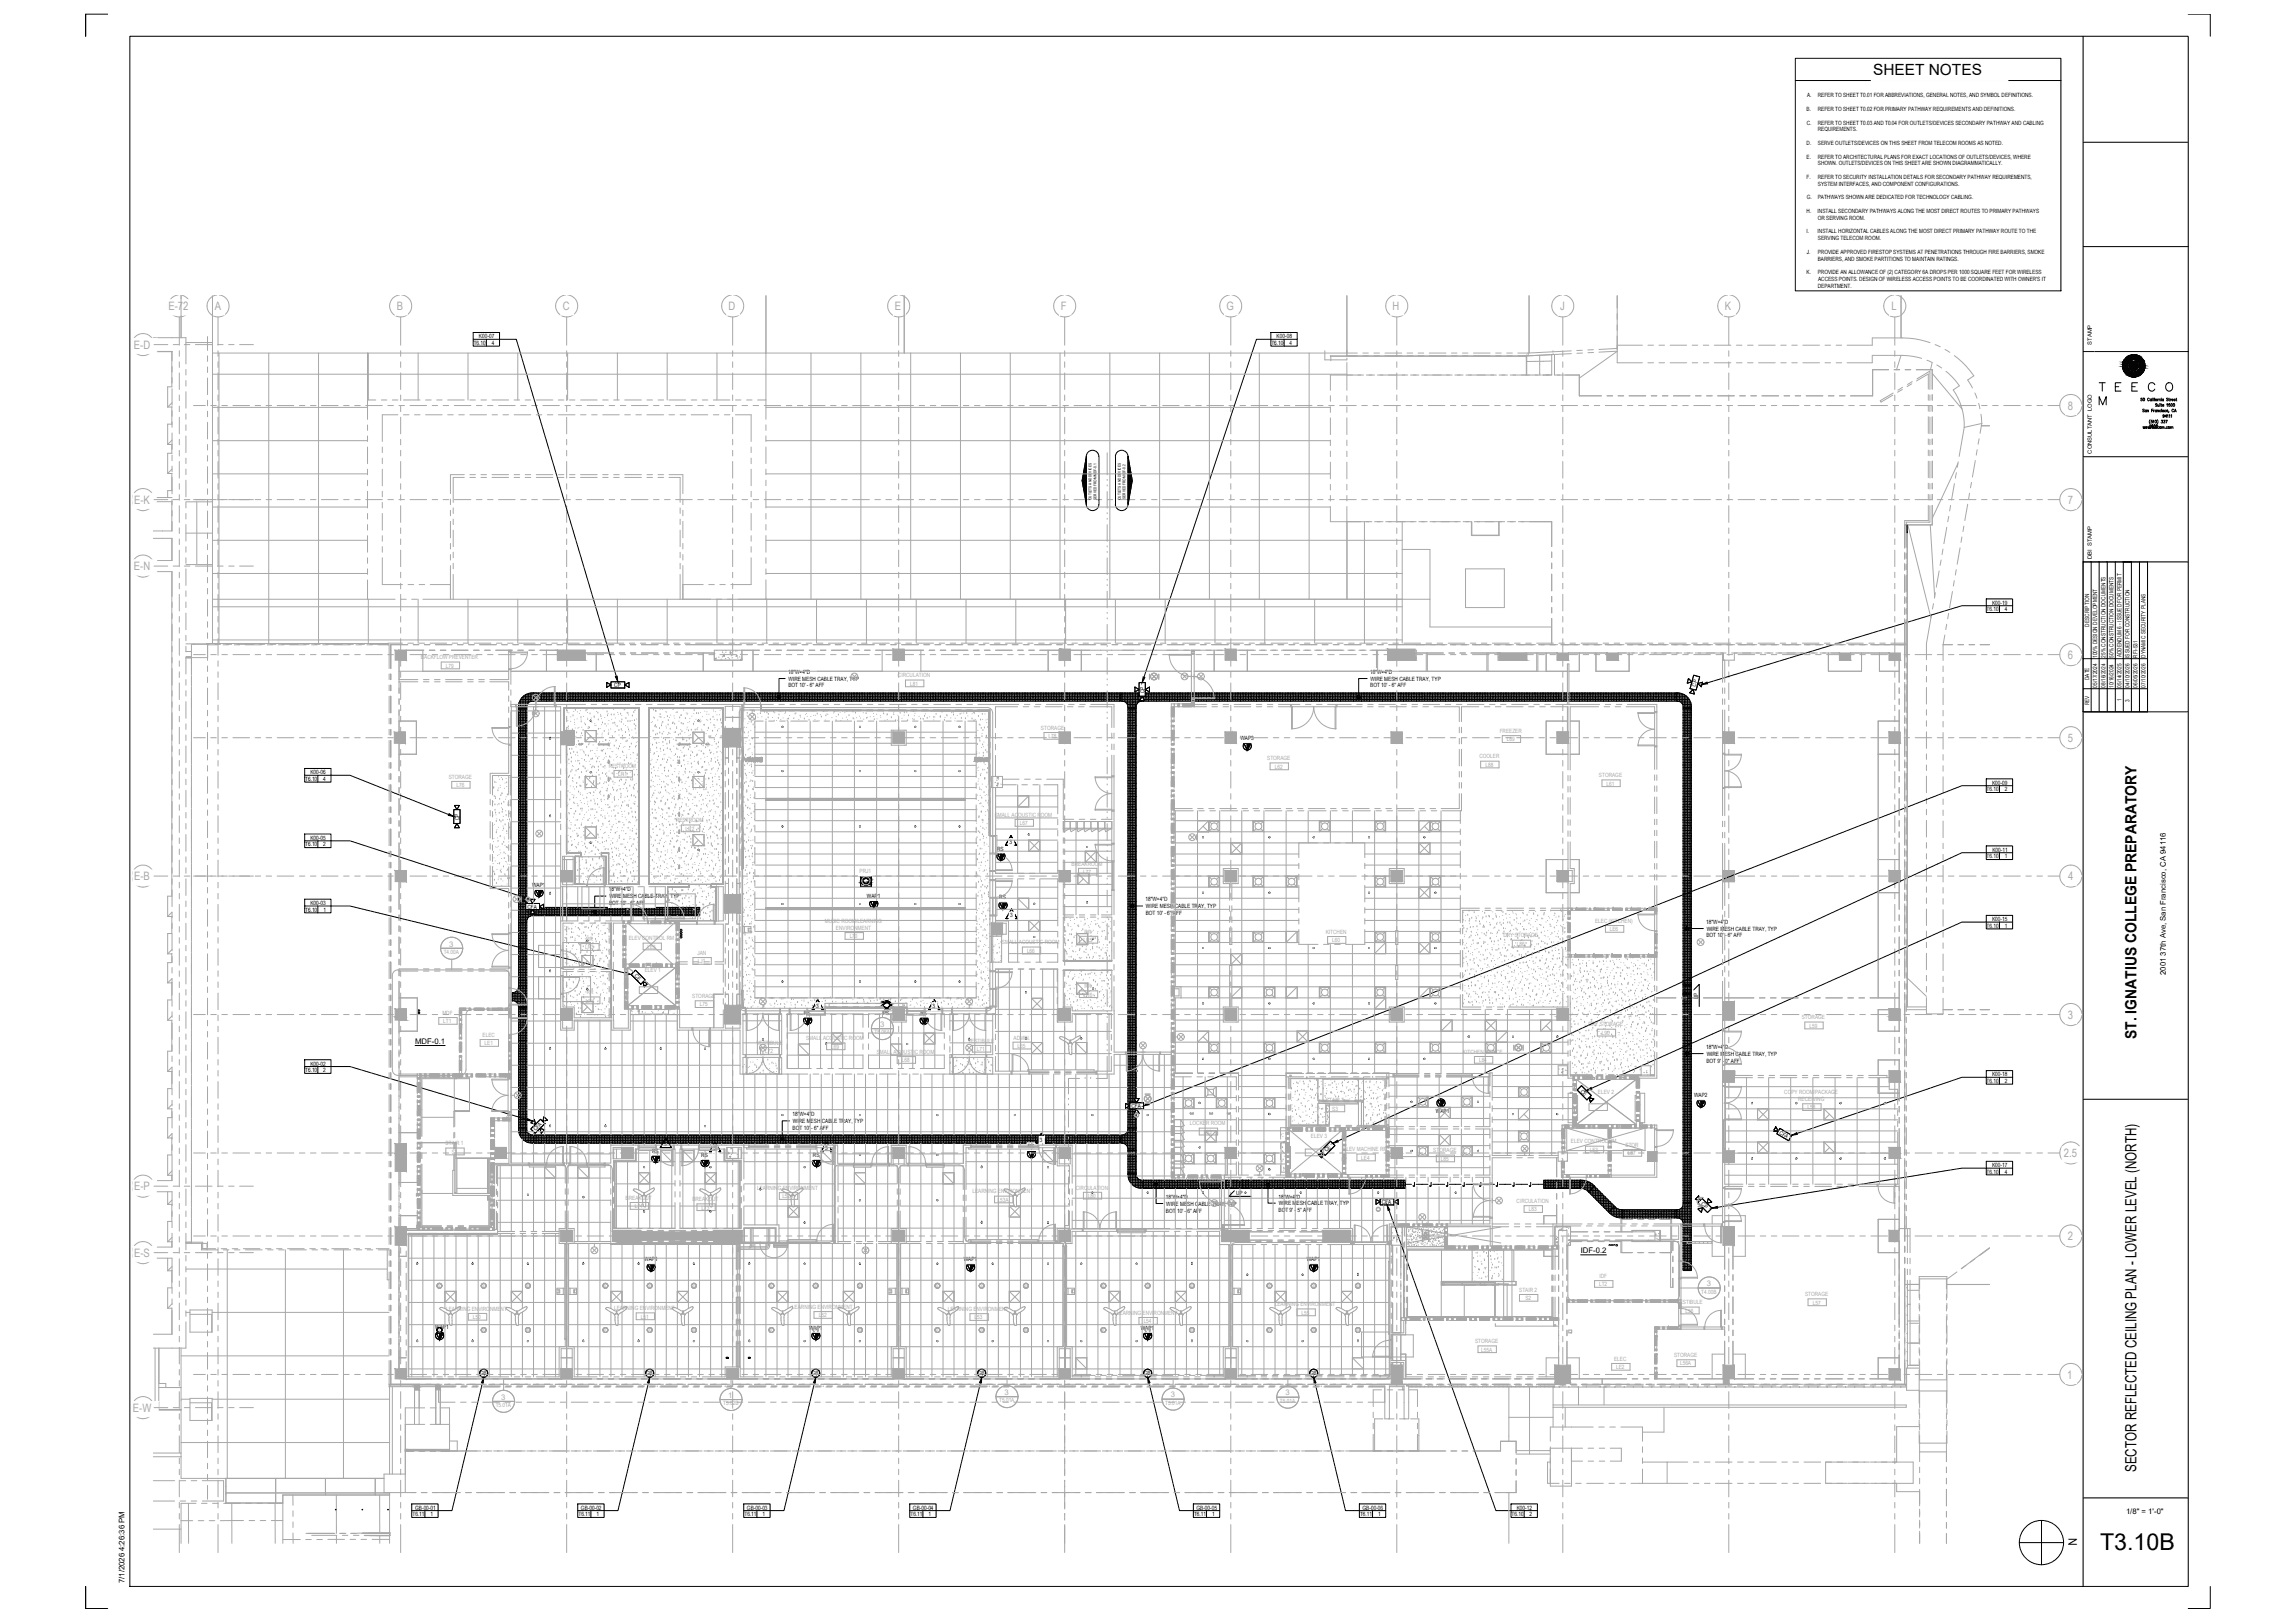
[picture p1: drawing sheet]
<svg xmlns="http://www.w3.org/2000/svg" width="841mm" height="594mm" viewBox="0 0 841 594" stroke-linecap="round" stroke-linejoin="round" font-family="sans-serif">
<defs><g id="words">
<text font-size="8.5" x="769.6" y="567.8">T3.10B</text>
<g font-size="5.7">
<text x="783" y="380.6" transform="rotate(-90 783 380.6)">ST. IGNATIUS COLLEGE PREPARATORY</text>
<text x="782.9" y="539.1" transform="rotate(-90 782.9 539.1)">SECTOR REFLECTED CEILING PLAN - LOWER LEVEL (NORTH)</text>
</g>
<text font-size="5.6" x="686.4" y="27.3">SHEET NOTES</text>
<text font-size="4.3" x="758.1" y="563.4" transform="rotate(90 758.1 563.4)">N</text>
<g font-size="4.2" fill="#a7a7a7">
<text x="61.7" y="113.6">E-72</text>
<text x="78.8" y="113.6">A</text>
<text x="145.4" y="113.6">B</text>
<text x="206.2" y="113.6">C</text>
<text x="267" y="113.6">D</text>
<text x="327.9" y="113.6">E</text>
<text x="388.8" y="113.6">F</text>
<text x="449.5" y="113.6">G</text>
<text x="510.3" y="113.6">H</text>
<text x="571.7" y="113.6">J</text>
<text x="632.1" y="113.6">K</text>
<text x="693.1" y="113.6">L</text>
<text x="49.1" y="127.7">E-D</text>
<text x="757.7" y="150.1">8</text>
<text x="49.2" y="184.5">E-K</text>
<text x="757.7" y="184.5">7</text>
<text x="49.1" y="208.9">E-N</text>
<text x="757.8" y="241.3">6</text>
<text x="757.7" y="271.7">5</text>
<text x="49.2" y="322.4">E-B</text>
<text x="757.9" y="322.4">4</text>
<text x="757.7" y="373.1">3</text>
<text x="756.3" y="423.8">2.5</text>
<text x="49.2" y="436">E-P</text>
<text x="757.8" y="454.3">2</text>
<text x="49.2" y="460.3">E-S</text>
<text x="757.5" y="504.9">1</text>
<text x="48.7" y="517.1">E-W</text>
</g>
<g font-size="2.8" fill="#a7a7a7">
<text x="164.6" y="346.7">3</text>
<text x="322.5" y="376.1">3</text>
<text x="625.4" y="471.1">3</text>
<text x="183.7" y="512.6">3</text>
<text x="266.8" y="512">1</text>
<text x="368.1" y="510.9">3</text>
<text x="429" y="511.8">3</text>
<text x="471.1" y="511.1">3</text>
</g>
<g font-size="2.8">
<text x="793.7" y="357.1" transform="rotate(-90 793.7 357.1)">2001 37th Ave, San Francisco, CA 94116</text>
<text x="152.1" y="382.3">MDF-0.1</text>
<text x="579.3" y="459">IDF-0.2</text>
<text x="779.1" y="554.4">1/8&quot; = 1'-0&quot;</text>
<text x="45.6" y="579.9" transform="rotate(-90 45.6 579.9)">7/1/2026 4:26:36 PM</text>
</g>
<g font-size="2.1">
<text x="662.2" y="35.6">A.</text>
<text x="666.1" y="35.6">REFER TO SHEET T0.01 FOR ABBREVIATIONS, GENERAL NOTES, AND SYMBOL DEFINITIONS.</text>
<text x="662.1" y="40.6">B.</text>
<text x="666.1" y="40.6">REFER TO SHEET T0.02 FOR PRIMARY PATHWAY REQUIREMENTS AND DEFINITIONS.</text>
<text x="662.1" y="45.6">C.</text>
<text x="666.1" y="45.6">REFER TO SHEET T0.03 AND T0.04 FOR OUTLETS/DEVICES SECONDARY PATHWAY AND CABLING</text>
<text x="662.1" y="53.1">D.</text>
<text x="666.1" y="48.1">REQUIREMENTS.</text>
<text x="666.2" y="53.1">SERVE OUTLETS/DEVICES ON THIS SHEET FROM TELECOM ROOMS AS NOTED.</text>
<text x="662.1" y="58.1">E.</text>
<text x="666.1" y="58.1">REFER TO ARCHITECTURAL PLANS FOR EXACT LOCATIONS OF OUTLETS/DEVICES, WHERE</text>
<text x="662.1" y="65.6">F.</text>
<text x="666.1" y="65.6">REFER TO SECURITY INSTALLATION DETAILS FOR SECONDARY PATHWAY REQUIREMENTS,</text>
<text x="666.2" y="60.6">SHOWN. OUTLETS/DEVICES ON THIS SHEET ARE SHOWN DIAGRAMMATICALLY.</text>
<text x="666.2" y="68.1">SYSTEM INTERFACES, AND COMPONENT CONFIGURATIONS.</text>
<text x="662.1" y="73.1">G.</text>
<text x="666.1" y="73.1">PATHWAYS SHOWN ARE DEDICATED FOR TECHNOLOGY CABLING.</text>
<text x="662.1" y="78">H.</text>
<text x="666.1" y="78">INSTALL SECONDARY PATHWAYS ALONG THE MOST DIRECT ROUTES TO PRIMARY PATHWAYS</text>
<text x="666.2" y="80.5">OR SERVING ROOM.</text>
<text x="662" y="85.5">I.</text>
<text x="666.1" y="85.5">INSTALL HORIZONTAL CABLES ALONG THE MOST DIRECT PRIMARY PATHWAY ROUTE TO THE</text>
<text x="666.2" y="88">SERVING TELECOM ROOM.</text>
<text x="662.1" y="93">J.</text>
<text x="666.1" y="93">PROVIDE APPROVED FIRESTOP SYSTEMS AT PENETRATIONS THROUGH FIRE BARRIERS, SMOKE</text>
<text x="666.1" y="95.4">BARRIERS, AND SMOKE PARTITIONS TO MAINTAIN RATINGS.</text>
<text x="662.1" y="100.4">K.</text>
<text x="666.1" y="100.4">PROVIDE AN ALLOWANCE OF (2) CATEGORY 6A DROPS PER 1000 SQUARE FEET FOR WIRELESS</text>
<text x="666.1" y="105.4">DEPARTMENT.</text>
<text x="666.3" y="102.9">ACCESS POINTS. DESIGN OF WIRELESS ACCESS POINTS TO BE COORDINATED WITH OWNER'S IT</text>
<text x="175.5" y="123.9">K00-07</text>
<text x="467.8" y="123.9">K00-08</text>
<text x="173.6" y="126.3">T6.10</text>
<text x="180.2" y="126.3">4</text>
<text x="465.9" y="126.3">T6.10</text>
<text x="472.5" y="126.3">4</text>
<text x="766.6" y="126.3" transform="rotate(-90 766.6 126.3)">STAMP</text>
<text x="766.6" y="166.1" transform="rotate(-90 766.6 166.1)">CONSULTANT LOGO</text>
<text x="766.6" y="204.7" transform="rotate(-90 766.6 204.7)">DBI STAMP</text>
<text x="730" y="221.4">K00-19</text>
<text x="728" y="223.9">T6.10</text>
<text x="734.7" y="223.9">4</text>
<text x="765.6" y="229.5" transform="rotate(-90 765.6 229.5)">DESCRIPTION</text>
<text x="768.6" y="241" transform="rotate(-90 768.6 241)">100% DESIGN DEVELOPMENT</text>
<text x="771.5" y="240.8" transform="rotate(-90 771.5 240.8)">25% CONSTRUCTION DOCUMENTS</text>
<text x="774.5" y="240.9" transform="rotate(-90 774.5 240.9)">50% CONSTRUCTION DOCUMENTS</text>
<text x="777.4" y="240.8" transform="rotate(-90 777.4 240.8)">ADDENDUM 6 - ISSUED FOR PERMIT</text>
<text x="780.4" y="240.9" transform="rotate(-90 780.4 240.9)">ISSUED FOR CONSTRUCTION</text>
<text x="783.3" y="240.9" transform="rotate(-90 783.3 240.9)">RFI-531</text>
<text x="786.3" y="240.9" transform="rotate(-90 786.3 240.9)">DYNAMIC SECURITY PLANS</text>
<text x="225.1" y="251.6">CP</text>
<text x="288.8" y="246.8">18&quot;W×4&quot;D</text>
<text x="288.9" y="251.8">BOT 10' - 6&quot; AFF</text>
<text x="289" y="249.3">WIRE MESH CABLE TRAY, TYP</text>
<text x="502.1" y="246.8">18&quot;W×4&quot;D</text>
<text x="502.1" y="251.8">BOT 10' - 6&quot; AFF</text>
<text x="502.3" y="249.3">WIRE MESH CABLE TRAY, TYP</text>
<text x="621.5" y="251.5" transform="rotate(-75 621.5 251.5)">CP</text>
<text x="765.6" y="249.1" transform="rotate(-90 765.6 249.1)">DATE</text>
<text x="768.6" y="251.8" transform="rotate(-90 768.6 251.8)">05/17/2024</text>
<text x="771.5" y="251.8" transform="rotate(-90 771.5 251.8)">08/16/2024</text>
<text x="774.5" y="252" transform="rotate(-90 774.5 252)">10/16/2024</text>
<text x="777.4" y="251.8" transform="rotate(-90 777.4 251.8)">05/14/2025</text>
<text x="780.4" y="251.8" transform="rotate(-90 780.4 251.8)">04/10/2026</text>
<text x="783.3" y="251.8" transform="rotate(-90 783.3 251.8)">06/05/2026</text>
<text x="786.3" y="251.8" transform="rotate(-90 786.3 251.8)">07/10/2026</text>
<text x="419.4" y="253.9" transform="rotate(-90 419.4 253.9)">CP</text>
<text x="777.4" y="256.9" transform="rotate(-90 777.4 256.9)">1</text>
<text x="780.4" y="256.9" transform="rotate(-90 780.4 256.9)">3</text>
<text x="765.6" y="258.3" transform="rotate(-90 765.6 258.3)">REV</text>
<text x="454.5" y="271.1">WAP3</text>
<text x="111.8" y="286">T6.10</text>
<text x="113.8" y="283.6">K00-06</text>
<text x="118.5" y="286">4</text>
<text x="730" y="287.4">K00-09</text>
<text x="728" y="289.8">T6.10</text>
<text x="734.7" y="289.8">2</text>
<text x="168.2" y="300.4" transform="rotate(-90 168.2 300.4)">CP</text>
<text x="111.8" y="310">T6.10</text>
<text x="113.8" y="307.5">K00-05</text>
<text x="118.5" y="310">2</text>
<text x="365.4" y="311.5">RS</text>
<text x="369.9" y="309.1">3</text>
<text x="730.1" y="311.9">K00-11</text>
<text x="728" y="314.4">T6.10</text>
<text x="734.7" y="314.4">1</text>
<text x="195" y="324.9">WAP1</text>
<text x="223.2" y="326.5">18&quot;W×4&quot;D</text>
<text x="223.3" y="329">WIRE MESH CABLE TRAY, TYP</text>
<text x="317.7" y="328.9">WAP1</text>
<text x="366.2" y="329.4">RS</text>
<text x="111.8" y="333.9">T6.10</text>
<text x="113.8" y="331.5">K00-03</text>
<text x="118.5" y="333.9">1</text>
<text x="193.3" y="332.8">CFA</text>
<text x="223.2" y="331.5">BOT 10' - 6&quot; AFF</text>
<text x="370.1" y="335.9">3</text>
<text x="419.8" y="330.1">18&quot;W×4&quot;D</text>
<text x="419.9" y="335.1">BOT 10' - 6&quot; AFF</text>
<text x="420" y="332.6">WIRE MESH CABLE TRAY, TYP</text>
<text x="625.3" y="338.4">18&quot;W×4&quot;D</text>
<text x="625.4" y="340.9">WIRE MESH CABLE TRAY, TYP</text>
<text x="728" y="339.8">T6.10</text>
<text x="730" y="337.3">K00-15</text>
<text x="734.7" y="339.8">1</text>
<text x="625.3" y="343.4">BOT 10' - 6&quot; AFF</text>
<text x="232.4" y="357.5" transform="rotate(45 232.4 357.5)">CE</text>
<text x="622.3" y="366" transform="rotate(-90 622.3 366)">UP</text>
<text x="294.6" y="371.6">RS</text>
<text x="299.1" y="369.2">3</text>
<text x="323.6" y="371.8">PS</text>
<text x="337.3" y="371.6">RS</text>
<text x="341.8" y="369.2">3</text>
<text x="625.3" y="384.2">18&quot;W×4&quot;D</text>
<text x="625.3" y="389.2">BOT 9' - 0&quot; AFF</text>
<text x="625.4" y="386.7">WIRE MESH CABLE TRAY, TYP</text>
<text x="111.8" y="392.7">T6.10</text>
<text x="113.8" y="390.3">K00-02</text>
<text x="118.5" y="392.7">2</text>
<text x="730" y="394.2">K00-18</text>
<text x="579.1" y="399.8" transform="rotate(45 579.1 399.8)">CE</text>
<text x="620.8" y="401.9">WAP2</text>
<text x="728" y="396.6">T6.10</text>
<text x="734.7" y="396.6">2</text>
<text x="414.7" y="405.8">CFA</text>
<text x="526.2" y="407.7">WAP1</text>
<text x="290.4" y="408.8">18&quot;W×4&quot;D</text>
<text x="290.5" y="413.8">BOT 10' - 6&quot; AFF</text>
<text x="290.6" y="411.3">WIRE MESH CABLE TRAY, TYP</text>
<text x="196.3" y="414.4" transform="rotate(-45 196.3 414.4)">CFA</text>
<text x="243.4" y="419.8">3</text>
<text x="381.1" y="418.1">3</text>
<text x="651.8" y="415.3" transform="rotate(30 651.8 415.3)">CFA</text>
<text x="238.9" y="422.2">RS</text>
<text x="257" y="423.7">RS</text>
<text x="261.5" y="421.3">3</text>
<text x="297.9" y="423.7">RS</text>
<text x="302.4" y="421.3">3</text>
<text x="376.6" y="420.5">RS</text>
<text x="486.2" y="422.1" transform="rotate(-45 486.2 422.1)">CE</text>
<text x="728" y="429.9">T6.10</text>
<text x="730" y="427.4">K00-17</text>
<text x="734.7" y="429.9">4</text>
<text x="453" y="437.8">UP</text>
<text x="427.2" y="439.1">18&quot;W×4&quot;D</text>
<text x="427.4" y="441.6">WIRE MESH CABLE TRAY, TYP</text>
<text x="468.5" y="439">18&quot;W×4&quot;D</text>
<text x="468.5" y="443.9">BOT 9' - 5&quot; AFF</text>
<text x="468.6" y="441.4">WIRE MESH CABLE TRAY, TYP</text>
<text x="506.4" y="441">CFA</text>
<text x="623.2" y="441.1" transform="rotate(46 623.2 441.1)">CP</text>
<text x="427.3" y="444.1">BOT 10' - 6&quot; AFF</text>
<text x="236.1" y="462">WAP1</text>
<text x="353.2" y="462">WAP1</text>
<text x="478.9" y="462">WAP1</text>
<text x="159.5" y="486.6">WAP1</text>
<text x="296.5" y="487.1">WAP1</text>
<text x="418.1" y="487.1">WAP1</text>
<text x="175.9" y="503.8">GB</text>
<text x="236.7" y="503.8">GB</text>
<text x="297.5" y="503.8">GB</text>
<text x="358.4" y="503.8">GB</text>
<text x="419.2" y="503.8">GB</text>
<text x="480" y="503.8">GB</text>
<text x="151.1" y="555.3">T6.11</text>
<text x="152.2" y="552.9">GB-00-01</text>
<text x="157.7" y="555.4">1</text>
<text x="212" y="555.3">T6.11</text>
<text x="212.9" y="552.9">GB-00-02</text>
<text x="218.6" y="555.4">1</text>
<text x="272.8" y="555.3">T6.11</text>
<text x="273.7" y="552.9">GB-00-03</text>
<text x="279.4" y="555.4">1</text>
<text x="333.6" y="555.3">T6.11</text>
<text x="334.6" y="552.9">GB-00-04</text>
<text x="340.2" y="555.4">1</text>
<text x="437.6" y="555.3">T6.11</text>
<text x="438.5" y="552.9">GB-00-05</text>
<text x="444.2" y="555.4">1</text>
<text x="498.4" y="555.3">T6.11</text>
<text x="499.3" y="552.9">GB-00-06</text>
<text x="505" y="555.4">1</text>
<text x="553.9" y="555.3">T6.10</text>
<text x="555.9" y="552.9">K00-12</text>
<text x="560.5" y="555.4">2</text>
</g>
<g font-size="2.1" fill="#a7a7a7">
<text x="154.3" y="241.5">BACKFLOW PREVENTER</text>
<text x="163.4" y="244.5">L79</text>
<text x="329.1" y="248.1">CIRCULATION</text>
<text x="333.5" y="251.1">L81</text>
<text x="381.5" y="267.3">STORAGE</text>
<text x="549.6" y="268.4">FREEZER</text>
<text x="384.3" y="270.4">L78</text>
<text x="552.2" y="271.5">L89</text>
<text x="223.1" y="281.2">RESTROOM</text>
<text x="464.4" y="278.5">STORAGE</text>
<text x="467.2" y="281.5">L62</text>
<text x="542.1" y="277.8">COOLER</text>
<text x="544.3" y="280.9">L88</text>
<text x="164.4" y="285.2">STORAGE</text>
<text x="226.6" y="284.3">LR1</text>
<text x="585.9" y="284.6">STORAGE</text>
<text x="588.7" y="287.7">L61</text>
<text x="167.3" y="288.3">L76</text>
<text x="364.5" y="299.1">SMALL ACOUSTIC ROOM</text>
<text x="247.7" y="301.1">RESTROOM</text>
<text x="251.3" y="304.2">LR2</text>
<text x="373.7" y="302.2">L67</text>
<text x="392.7" y="317">BREAKROOM</text>
<text x="315" y="319.9">PRJ1</text>
<text x="397" y="320.1">L77</text>
<text x="302.2" y="338.1">MUSIC ROOM/LEARNING</text>
<text x="306.3" y="340.6">ENVIRONMENT</text>
<text x="397.5" y="342">RR</text>
<text x="485.8" y="342">KITCHEN</text>
<text x="584.5" y="338">ELEC (KITCHEN)</text>
<text x="589.9" y="341.1">LE6</text>
<text x="214.4" y="347.7">LR3</text>
<text x="214.8" y="344.6">RR</text>
<text x="230.4" y="344.4">ELEV CONTROL RM</text>
<text x="237.3" y="347.5">LE5</text>
<text x="311.4" y="343.6">L70</text>
<text x="367.2" y="345.9">SMALL ACOUSTIC ROOM</text>
<text x="397.1" y="345">LR5</text>
<text x="488.2" y="345.1">L60</text>
<text x="550.9" y="343.4">DRY STORAGE</text>
<text x="555.9" y="346.4">L86</text>
<text x="162.6" y="349.4">T4.00A</text>
<text x="255.6" y="349.7">JAN</text>
<text x="255.7" y="352.8">LJ1</text>
<text x="376.4" y="348.9">L66</text>
<text x="236.3" y="356.2">ELEV 1</text>
<text x="215.1" y="364.2">RR</text>
<text x="253.7" y="365.5">STORAGE</text>
<text x="397.1" y="365">LR6</text>
<text x="397.5" y="361.9">RR</text>
<text x="162.1" y="371.7">MDF</text>
<text x="214.7" y="367.2">LR4</text>
<text x="256.5" y="368.6">L75</text>
<text x="162.4" y="374.8">LT1</text>
<text x="582.1" y="375.9">DRY STORAGE</text>
<text x="660.3" y="373.4">STORAGE</text>
<text x="663.1" y="376.4">L59</text>
<text x="176.8" y="379.7">ELEC</text>
<text x="177.6" y="382.8">LE1</text>
<text x="277.2" y="382.7">VESTIBULE</text>
<text x="295.4" y="381">SMALL ACOUSTIC ROOM</text>
<text x="320.5" y="378.9">T5.06A</text>
<text x="354.8" y="381.9">VESTIBULE</text>
<text x="371.4" y="380.7">ADMIN.</text>
<text x="372.9" y="383.8">L65</text>
<text x="587.1" y="379">L90</text>
<text x="280.4" y="385.7">L72</text>
<text x="304.6" y="384.1">L69</text>
<text x="321.3" y="386">SMALL ACOUSTIC ROOM</text>
<text x="330.5" y="389.1">L68</text>
<text x="358" y="385">L71</text>
<text x="536.1" y="385.9">KITCHEN OFFICE</text>
<text x="542" y="389">L84</text>
<text x="585.6" y="400.8">ELEV 2</text>
<text x="653.9" y="400.8">COPY ROOM/PACKAGE</text>
<text x="486" y="403.7">STAIR 3</text>
<text x="488.2" y="406.8">S3</text>
<text x="659" y="403.3">RECEIVING</text>
<text x="662.4" y="406.3">L58</text>
<text x="436" y="412.2">LOCKER ROOM</text>
<text x="163.3" y="419.5">STAIR 1</text>
<text x="441.2" y="415.3">L63</text>
<text x="480.4" y="416.7">ELEV 3</text>
<text x="575.7" y="418.8">ELEV CONTROL RM</text>
<text x="165.5" y="422.6">S1</text>
<text x="492.3" y="421.7">ELEV MACHINE RM</text>
<text x="498.9" y="424.8">LE4</text>
<text x="525.2" y="422">STORAGE</text>
<text x="528" y="425.1">L85</text>
<text x="582.6" y="421.9">LE3</text>
<text x="595.7" y="420">STOR</text>
<text x="596.6" y="423.1">L87</text>
<text x="277.5" y="435.8">LEARNING ENVIRONMENT</text>
<text x="356.3" y="437.1">LEARNING ENVIRONMENT</text>
<text x="394.3" y="435.7">CIRCULATION</text>
<text x="229.2" y="439.4">BREAKOUT</text>
<text x="232.6" y="442.5">L74</text>
<text x="253.7" y="439.9">BREAKOUT</text>
<text x="257.1" y="443">L73</text>
<text x="286.7" y="438.9">L52A</text>
<text x="365.6" y="440.2">L53A</text>
<text x="398.7" y="438.8">L80</text>
<text x="555.8" y="440.6">CIRCULATION</text>
<text x="560.2" y="443.7">L83</text>
<text x="556.7" y="473.1">STAIR 2</text>
<text x="586" y="471.1">LT2</text>
<text x="586.1" y="468">IDF</text>
<text x="623.5" y="473.9">T4.00B</text>
<text x="225.1" y="479.8">LEARNING ENVIRONMENT</text>
<text x="290.2" y="479.4">LEARNING ENVIRONMENT</text>
<text x="467.2" y="478.4">LEARNING ENVIRONMENT</text>
<text x="559" y="476.2">S2</text>
<text x="614.4" y="477.7">VESTIBULE</text>
<text x="661.5" y="474.8">STORAGE</text>
<text x="664.3" y="477.8">L57</text>
<text x="163.5" y="480">LEARNING ENVIRONMENT</text>
<text x="173.3" y="483.1">L50</text>
<text x="234.9" y="482.9">L51</text>
<text x="300" y="482.5">L52</text>
<text x="347.3" y="480.1">LEARNING ENVIRONMENT</text>
<text x="357.1" y="483.2">L53</text>
<text x="409.3" y="481.5">LEARNING ENVIRONMENT</text>
<text x="419.1" y="484.6">L54</text>
<text x="477" y="481.5">L55</text>
<text x="617.7" y="480.8">L56</text>
<text x="540.6" y="491.9">STORAGE</text>
<text x="542.8" y="495">L55A</text>
<text x="613.5" y="497.1">STORAGE</text>
<text x="591.5" y="498.4">ELEC</text>
<text x="592.2" y="501.5">LE2</text>
<text x="615.7" y="500.1">L56A</text>
<text x="181.7" y="515.4">T5.01A</text>
<text x="265" y="514.8">T5.02B</text>
<text x="366.2" y="513.7">T5.01A</text>
<text x="427" y="514.6">T5.01A</text>
<text x="469" y="513.9">T5.01A</text>
</g>
<g font-size="1.4">
<text x="400" y="183.2" transform="rotate(-90 400 183.2)">OUTLETS AND DEVICES</text>
<text x="401.8" y="183.1" transform="rotate(-90 401.8 183.1)">SERVED FROM MDF-0.1</text>
<text x="410.7" y="183.2" transform="rotate(-90 410.7 183.2)">OUTLETS AND DEVICES</text>
<text x="412.5" y="182.7" transform="rotate(-90 412.5 182.7)">SERVED FROM IDF-0.2</text>
</g>
<g font-size="1.4" fill="#a7a7a7">
<text x="192.8" y="329.8">C</text>
<text x="196.9" y="413">C</text>
<text x="415.9" y="409">C</text>
<text x="504.4" y="443.4">C</text>
<text x="160.5" y="471.5">S</text>
<text x="176.7" y="471.5">S</text>
<text x="193" y="471.5">S</text>
<text x="221.3" y="471.5">S</text>
<text x="237.5" y="471.5">S</text>
<text x="253.8" y="471.5">S</text>
<text x="282.2" y="471.5">S</text>
<text x="298.4" y="471.5">S</text>
<text x="314.6" y="471.5">S</text>
<text x="343" y="471.5">S</text>
<text x="359.3" y="471.5">S</text>
<text x="375.5" y="471.5">S</text>
<text x="403.8" y="471.5">S</text>
<text x="420.1" y="471.5">S</text>
<text x="436.3" y="471.5">S</text>
<text x="464.7" y="471.5">S</text>
<text x="480.9" y="471.5">S</text>
<text x="497.1" y="471.5">S</text>
<text x="160.5" y="487.7">S</text>
<text x="176.7" y="487.7">S</text>
<text x="193" y="487.7">S</text>
<text x="221.3" y="487.7">S</text>
<text x="237.5" y="487.7">S</text>
<text x="253.8" y="487.7">S</text>
<text x="282.2" y="487.7">S</text>
<text x="298.4" y="487.7">S</text>
<text x="314.6" y="487.7">S</text>
<text x="343" y="487.7">S</text>
<text x="359.3" y="487.7">S</text>
<text x="375.5" y="487.7">S</text>
<text x="403.8" y="487.7">S</text>
<text x="420.1" y="487.7">S</text>
<text x="436.3" y="487.7">S</text>
<text x="464.7" y="487.7">S</text>
<text x="480.9" y="487.7">S</text>
<text x="497.1" y="487.7">S</text>
</g>
</g></defs>
<!-- layer: G-DETL-HIDN -->
<g fill="none" stroke="#a7a7a7" stroke-width=".37">
<path d="M66.4 108.3v15.4M77.9 108.3v127.4M280.7 108.3v38.2M331.4 108.3v21M493.6 108.3v21h-415.7M560.3 108.3v21M592.6 108.3v19.3M56.2 128.8h6.8M63 128.8v12.9M63 128.7v.1M68.1 125.5h9.8M77.9 137.1h415.7"/>
<path d="M80.2 129.3v106.4M98.5 129.3v106.4M116.7 129.3v106.4M134.7 129.3v17.2M135 129.3v17.2M153.2 129.3v17.2M171.5 129.3v17.2M189.8 129.3v17.2M208 129.3v17.2M226.2 129.3v17.2M244.5 129.3v17.2M262.7 129.3v17.2"/>
<path d="M297.2 129.3v90.2M315.5 129.3v90.2M333.7 129.3v90.2M352 129.3v90.2M370.2 129.3v90.2M388.5 129.3v90.2M406.7 129.3v90.2M425 129.3v90.2M443.2 129.3v90.2M461.5 129.3v90.2M479.7 129.3v90.2M487.7 130.5v1.7"/>
<path d="M493.6 130.3h.1M493.6 132.8v4.6M559.5 130.3h.1M559.5 130.3v7.1M560 130.3h-72.5l71.8 .2v6.9M560.5 130.3l8.1-.4v7.4l-3.6 .1M561.1 130.2h.1M564.2 130.1l.1 7.3M568.6 132.2l-9.1 .2M569.7 129.8v7.6M592.6 128.7l-13.8 9.8M696.7 130.2l-1.7 5.2"/>
<path d="M708.1 132.7l-.7 2.7M708.1 136.8l10.9 13M61.4 149.1h1.6M63 149.1v6.2M63 141.7h-1.6v7.4M63 155.3h-1.6v7.5M63 147.5l-1.6 1.6M63 149v.1M77.9 149.2h56.8M280.7 149.2h206.8M61.4 162.8h1.6M61.4 173.4h1.6"/>
<path d="M63 162.8v3.2M63 173.4v6.3M63 166h-1.6v7.4M63 179.7h-1.6v2.5M63 161.2l-1.6 1.6M63 162.7v.1M63 171.8l-1.6 1.6M63 173.3v.1M77.9 161.4h56.8M77.9 173.6h56.8M280.7 161.4h206.8M280.7 173.6h206.8"/>
<path d="M717.5 169.8l-9.4 20.1M56.2 182.2h6.8M56.2 183.8h6.8M63 183.8v10.7M63 197.2v8.1M68.1 183.8h9.8M68.1 195.3h9.8M72.1 183.8v23M77.9 185.7h56.8M77.9 197.9h56.8M280.7 185.7h206.8M280.7 197.9h233.2"/>
<path d="M493.6 191.1v28.4M500 191.1v44.5M513.9 191.1v44.5M539.2 191.1v5.1h10.2v-5.1M539.4 191.1v4.9h9.8v-4.9M698.6 195.1h.3M698.9 195.1v173.7M699 192.3v176.5M699.1 192.3l8.5 34M707.4 192.3l1.6 26.3M63 209.4v118.8M68.1 206.8h9.8"/>
<path d="M77.9 219.5h56.8M77.9 210h56.8M135 219.5v16.2M153.2 219.5v16.1M166.1 219.5h83.1M171.5 219.5v16.1M189.8 219.5v16.1M208 219.5v16.1M226.2 219.5v16.1M244.5 219.5v16.1M250.2 219.5h273.8M262.7 219.5v16.1"/>
<path d="M280.7 210h233.2M280.7 219.5h.1M281 219.5v16.1M299.2 219.5v16.1M317.5 219.5v16.1M335.8 219.5v16.1M354 219.5v16.1M372.3 219.5v16.1M390.5 219.5v16.1M408.7 219.5v16.1M427 219.5v16.1M445.2 219.5v16.1"/>
<path d="M463.5 219.5v16.1M481.8 219.5v16.1M513.9 201.2h10.1v28.4h44.6M537.1 208.4h14.2v14.1h-14.2zM68.1 238.6h2.1M68.1 235.8h7.6M71 235.8v.2M77.9 222.2h436M77.9 234.4h436M142.2 235.7h-66.5v.3M200.3 238.2v7.7M218.5 239.2v6.7"/>
<path d="M257.7 239.2v6.7M275.9 238.2v7.7M384.1 238.2v7.7M396.3 238.2v7.7M444.9 238.2v7.7M457.1 238.2v7.7M504.4 238.2v7.7M504.8 238.2v7.7M522.7 239.2v6.7M523.1 239.2v6.7M544.9 239.2v6.7M545.3 239.2v6.7"/>
<path d="M563.1 239.2v6.7M563.6 239.2v6.7M566.6 239.2v6.7M578.8 239.2v6.7h-3.9M584.8 239.2v6.7h12.2v-6.7M670 239.2v6.7h12.2v-6.7M688.7 239.2v6.7h7.3M68.1 241h2.1M68.1 240.9h2.1M68.1 240.5h2.1M155 245.9h31.4M187.2 245.9h136.1"/>
<path d="M337.5 245.9h99.1M437.6 245.9h136.8M146.2 264.1h6.4v12.2h-6.4M265.8 277.6h1.2M265.8 262.7h5.4M270 277.6h1.2M688.3 276.3h7.7M696 264.1h-7.7v101.4M688.3 314.8h7.7M61.4 335.7h1.6M63 335.7v6.2M63 328.2h-1.6v7.5"/>
<path d="M63 334.1l-1.6 1.6M63 335.6v.1M265.8 338.4h1.2M265.8 323.6h1.2M270 338.4h1.2M270 323.6h1.2M688.3 327h7.7M61.4 349.4h1.6M61.4 360h1.6M63 349.4v3.2M63 360v6.3M63 341.9h-1.6v7.5"/>
<path d="M63 352.6h-1.6v7.4M63 347.8l-1.6 1.6M63 349.3v.1M63 358.4l-1.6 1.6M63 359.9v.1M230.1 356.6v1.7M230.1 354.3l2.1 1.7M236.1 359.2l11.5 9.1M236.8 354.3h1.7M247.6 356.6v1.7M247.6 354.3l-17.5 14M699 358.3l7 6.6"/>
<path d="M61.4 373.7h1.6M63 373.7v11.3M63 366.3h-1.6v7.4M63 372.1l-1.6 1.6M63 373.6v.1M146.2 365.5h6.7v12.2h-6.7M230.1 363.9v1.7M247.6 363.9v1.7M265.1 364.1h-3.5v12.4M265.8 364.1h1.2M270 364.1h1.2M61.4 392.5h1.6"/>
<path d="M63 392.5v6.2M63 385h-1.6v7.5M63 398.7h-1.6v7.4M63 390.8l-1.6 1.7M63 392.4v.1M478.8 394.4v.7M479 395l-.1 .1M479 394.4v.6M481.1 395l.1 .1M497.9 395v.1M499.7 394.4v.7l-20.7-.1M499.8 399.7h.1"/>
<path d="M500.5 395.1h.1M500.6 396.4h.1M501.2 398.2v.1M501.9 398.5h.1M502 396.4h.1M502 396.2h.1M502.3 399.4h.1M502.7 399.3v.1M503 394.6h.1M503.5 397.3h.1M504.3 396.6h.1M504.4 395.3h.1"/>
<path d="M504.4 396.1h.1M504.7 399.1h.1M505.1 398.4h.1M505.6 398.7h.1M505.9 396.4h.1M506.6 399.5h.1M506.7 394.8h.1M506.8 395.8h.1M507.1 398.9h.1M507.4 397.5h.1M508.1 396.9h.1M577.7 395.3l21.9 16.6h-21.9l21.9-16.6h-13.6"/>
<path d="M61.4 406.1h1.6M61.4 416.8h1.6M63 406.1v3.2M63 416.8v6.2M63 409.3h-1.6v7.5M63 404.5l-1.6 1.6M63 406v.1M63 415.2l-1.6 1.6M63 416.7v.1M146.2 414.9h6.7M153.9 418.5h13.2v5.8h12.7M472.5 419.9h.4v8.1h-.4"/>
<path d="M491.9 414.3v15.7M499.7 403.7h-.8v9.3M499.7 406.2h.1M499.7 403v9.7h8.5M499.9 412.1v.1M499.9 410.5h.1M500.1 402.7h.1M500.1 405.4h.1M500.3 400.2h.1M500.4 405.8h.1M500.6 408.8h.1M500.8 408.5h.1"/>
<path d="M500.8 402.3v.1M500.9 411.8h.1M501 408.3h.1M501 403.3v.1M501.5 411.6h.1M501.7 406.5h-.1M501.8 401.3h.1M502.1 404.4h.1M502.3 409.6h.1M502.3 410.3h.1M502.5 402.4h.1M502.5 404.5h.1"/>
<path d="M502.8 405.5h.1M503 408.5h.1M503.1 407.6h.1M503.2 400.5h.1M503.3 411.6h.1M503.4 402.4h.1M503.4 406.4v.1M503.7 412.4h.1M503.8 410.7h.1M504 405.6h.1M504.2 400.4v.1M504.5 402.6h.1"/>
<path d="M504.7 408.7h.1M504.8 408.5h.1M504.9 403.5v.1M504.9 402.2h.1M505.2 405.2h.1M505.3 411.8h.1M505.4 408.2h.1M505.5 406.7h.1M505.7 411.3h.1M505.7 401.5v.1M505.9 404.6h.1M506.1 410.5v.1"/>
<path d="M506.2 409.8h.1M506.4 404.7h.1M507 400.7v.1M507 407.8h.1M507.2 406.7h.1M507.3 402.7h.1M507.3 401.9h.1M507.6 404.9h.1M507.7 410.9h.1M507.8 408h.1M507.9 405.8h.1M508.1 411h.1"/>
<path d="M508.1 400.6h.1M574.1 413.2v8.2M574.1 413.2h28.7M574.1 413.2l28.7 8.2M577.7 401.3h.4v9.1h-.4M599.6 401.3h-.4v9.1h.4M602.8 413.2v8.2M602.8 413.2l-28.7 8.2M61.4 436.5v4.6M61.4 430.5h1.6M63 430.5v1.9M63 423h-1.6v7.5"/>
<path d="M63 428.9l-1.6 1.6M63 430.4v.1M63 439.5l-1.6 1.6M146.2 433.1h6.7M167.1 424.1h12.7M178.7 424.3v12.8h.2v-12.8M178.7 425.9h.2M178.7 437.8v1.7M178.9 439.2l-.2 .3M178.9 439.2h.9v.3h-1.1M178.9 437.8v1.4M477.4 430h1.3"/>
<path d="M486.7 430h1.3M574.1 421.4h28.7M61.4 441.1h1.6M61.4 454.8h1.6M63 441.1v6.3M63 454.8v2M63 447.4h-1.6v7.4M63 441.1h.1M63 453.2l-1.6 1.6M63 454.7v.1M68.1 455h2.1M68.1 455.4h2.1"/>
<path d="M73.8 457.4h2.1M73.8 455.4v2.4h2.1M83.3 457.8v83.7M104.6 457.8v83.7M125.9 457.8v83.7M141.9 457.8v10.9h.7M146.2 445.2h6.7M238.8 450.7v.5M238.8 454.2v.5M257.7 450.7v.5M257.7 454.2v.5M275.9 455.5h.1"/>
<path d="M275.9 449.7v.2M461.8 450.7v.5M461.8 454.2v.5M480.8 450.7v.5M480.8 454.2v.5M514.7 455.3h-.3v27.3M515.5 457.4v2.7M540.1 458h.1M540.9 458.9h.1M541.3 459h.1M542.4 460h.1M543.2 458h.1"/>
<path d="M543.7 458.7h.1M543.9 458.2h.1M544.8 459.1h.1M546.1 457.4v.5M546.2 458.4h.1M547.1 458.2h.1M547.6 458.5h.1M548.6 458.1h.1M548.6 459.3h.1M551 458.4h.1M551 457.4v25.2M551 457.9h-11.5v11.4h11.5"/>
<path d="M554.1 457.4v25.2M565.8 457.4v2.7h3.3M570.5 445.2h-4.7v3.1M61.4 460.8v4.6M61.4 465.4h1.6M61.4 479.2h1.6M63 465.4v6.3M63 479.2v9.5M63 471.7h-1.6v7.5M63 463.9l-1.6 1.5M63 465.4h.1M63 477.5l-1.6 1.7"/>
<path d="M63 479.1v.1M68.1 464.8h73.8M69.6 479.8h8.1v8.1h-8.1zM146.2 460.1h2.7M509.8 460.1h.5M513.3 460.1h1.4M514.5 460.1v22.5M515.4 460.1h.1M536.6 470.7h11.2v11.5h-11.2M539.6 468.4h.1M539.8 466v.1M540 460.9h.1"/>
<path d="M540.4 463.9v.1M540.4 469.2h.1M540.7 464h.1M541.3 467.1v.1M541.5 460.1h.1M541.5 462h.1M541.6 462h.1M541.7 466h.1M541.8 465.1h.1M542.1 468.1h.1M542.2 465.1h.1M542.8 462.1h.1"/>
<path d="M542.9 468.2l-.1 .1M543 463.1h.1M543 468v.1M543.7 466.2h.1M543.9 461.1h.1M544 461.7h.1M544.1 464.2h.1M544.3 464.8h.1M544.5 467.8h.1M544.5 464.2v.1M545.2 467.3h.1M545.2 460.3h.1"/>
<path d="M545.4 462.2h.1M545.4 466.2h.1M546.1 465.3v.1M546.2 460.2h.1M546.4 461.4h.1M546.5 462.3v.1M546.7 464.5h.1M546.7 468.4h.1M546.7 468.3h.1M546.9 467.5h.1M546.9 463.3h.1M547.6 466.4v.1"/>
<path d="M547.8 461.3h.1M547.8 464.4h.1M547.9 469.3v13.3M548.4 464.4h.1M548.8 461.1h.1M549 460.5h.1M549.1 464.2h.1M549.1 467.5v.1M549.2 466.4v.1M549.3 462.4h.1M549.3 467.2h.1M549.9 465.5h.1"/>
<path d="M550.1 460.4h.1M550.3 462.6h.1M550.5 468.5h.1M550.6 468.6v.1M550.8 463.5h.1M569.9 460.1h1.3M56.8 493.8v19.7M58.2 493.8v22.4M58.3 493.8v12.9h2.5v1.5M66.4 493.8v47.7h74.3M66.4 496.6h76.2M68.1 480.7h1.5"/>
<path d="M69.6 481.4h8v6.5M77.7 480.7h64.9M146.2 497.3h2.7M205.6 497.3h4.1M327.3 497.3h4.1M388.2 497.3h4M449 497.3h4M509.8 496h.5M513.3 496h1.9v8.3M515.2 483.6v1.2M548 484.8v.9h23.2M569.4 483.6v2.1"/>
<path d="M569.7 485.7v-.4h.4v.4M56.2 516.2h10.2M56.2 513.5h2M56.2 516.5h10.2M58.2 508.2h8.2M66.4 512.5h3.2M69.6 512.2h8.1v8.1h-8.1zM69.6 513.8h7.9v6.5M77.7 512.5h65.1M142.8 508v31.9M143.8 508v31.9M396.3 503.8v.5"/>
<path d="M444.9 503.8v.5M457.1 503.8v.5M505.8 503.8v.5M515.9 507.1v.5M516.2 507.9h53.5M516.2 508h182.5M517.4 507.6v.4M518.9 507.6v.4M520.5 507.6v.4M521.9 507.6v.4M523.5 507.6v.4M525 507.6v.4"/>
<path d="M526.5 507.6v.4M528 507.6v.4M529.6 507.6v.4M531.1 507.6v.4M532.6 507.6v.4M534.1 507.6v.4M535.7 507.6v.4M537.2 507.6v.4M538.7 507.6v.4M540.2 507.6v.4M541.7 507.6v.4M543.2 507.6v.4"/>
<path d="M544.8 507.6v.4M546.3 507.6v.4M547.8 507.6v.4M549.3 507.6v.4M550.9 507.6v.4M552.4 507.6v.4M552.9 508v19.9M552.9 519.1h16.2M553.9 507.6v.4M555.4 507.6v.4M557 507.6v.4M558.5 507.6v.4"/>
<path d="M560 507.6v.4M560.5 508v24.6M561.5 507.6v.4M563 507.6v.4M564.5 507.6v.4M566.1 507.6v.4M567.6 507.6v.4M569.1 507.6v15.1M569.1 514.6h129.5v.8h-129.5M569.7 507.6v.4M571.3 507.6v.4M571.5 508h.1"/>
<path d="M573.6 515.4v7.3M574.9 508h.1M578.3 508h.1M578.5 508v6.6M581.3 507.6v.4M586.2 507.6v.4M586.5 507.6v.4M587.8 507.6v7M588.4 508h.1M591.8 507.9h.1M591.8 507.9v.1M595.2 507.9h.1"/>
<path d="M595.2 507.9v.1M598.6 507.9h.1M598.6 507.9v.1M601.9 508h.1M605.3 508h.1M608.7 508h.1M609.8 515.4v9.1h-7.9M612.1 507.9h.1M612.1 507.9v.1M615.5 507.9h.1M615.5 507.9v.1M618.8 507.9h.1"/>
<path d="M618.8 507.9v.1M622.2 508h.1M625.6 508h.1M629 508h.1M632.3 508h.1M635.7 508h.1M639.1 508h.1M642.5 508h.1M645.9 508h.1M649.2 508h.1M652.6 508h.1M656 507.9h.1"/>
<path d="M656 507.9v.1M659.4 507.9h.1M659.4 507.9v.1M662.8 508h.1M666.1 508h.1M669.5 508h.1M672.9 508h.1M676.3 507.9h.1M676.3 507.9v.1M679.7 507.9h.1M679.7 507.9v.1M683.1 507.9h.1"/>
<path d="M683.1 507.9v.1M686.4 508h.1M689.8 508h.1M693.2 508h.1M696.6 508h.1M56.2 532.2h10.2M56.2 533.6h10.2M66.4 528.3h76.4M555.6 531.3h12.5M555.6 532.6h12.5M82.8 541.5v9.1M82.8 546.8h60"/>
<path d="M82.8 550.5h20.8M101 541.5v9.1M119.3 541.5v6.1M137.5 541.5v6.1M142.8 546.7v.9h-39.2v2.6M552.9 546.7v18.6"/>
</g>
<!-- layer: G-BKGN-SCRN -->
<g fill="none" stroke="#a7a7a7" stroke-width=".37">
<path d="M65.7 116.1v10.3M79.9 116.1v10.3M146.8 116.1v10.3M207.7 116.1v10.3M268.5 116.1v10.3M329.3 116.1v10.3M390.2 116.1v10.3M451 116.1v10.3M511.9 116.1v10.3M572.7 116.1v10.3M592.6 108.3v4.6M592.6 114.9v2.1"/>
<path d="M592.6 119v2M633.5 116.1v10.3M694.4 116.1v10.3M696.7 108.3v15.5M56.2 128.7h6.8v3.5M56.2 123.7h11.9v9.6M56.4 126.2h5.1M63 134.2v2.1M63 138.3v2M63.5 126.2h2M65.7 128.5v2M65.7 132.5v2.1"/>
<path d="M65.7 136.6v6M67.5 126.2h2.1M68.1 135.3v2.1M68.1 139.4v2M71.6 126.2h6.1M79.7 126.2h2.1M79.9 128.5v2M79.9 132.5v2.1M79.9 136.6v6M83.8 126.2h2M87.8 126.2h5.1M146.8 128.5v2"/>
<path d="M146.8 132.5v2.1M146.8 136.6v6M207.7 128.5v2M207.7 132.5v2.1M207.7 136.6v6M268.5 128.5v2M268.5 132.5v2.1M268.5 136.6v6M329.3 128.5v2M329.3 132.5v2.1M329.3 136.6v6M390.2 128.5v2"/>
<path d="M390.2 132.5v2.1M390.2 136.6v6M451 128.5v2M451 132.5v2.1M451 136.6v6M485.5 128.5v3.3h8.1v-.7M493.6 130.3h.1M493.6 128.5v1.8M493.6 137.4v5.5M493.6 129.3h3.8M493.6 130.3h3.8M499.4 129.3h2.1"/>
<path d="M499.5 130.3h2M499.7 137.4h-12.2v5.5M500.7 137.4h3M503.5 129.3h2M503.5 130.3h2M504.8 137.4h11.1M507.5 129.3h6.1M507.5 130.3h6.1M511.9 128.5v2M511.9 132.5v2.1M511.9 136.6v6M515.6 129.3h2.1"/>
<path d="M515.7 130.3h2M516.9 137.4h3.1M519.7 129.3h2M519.7 130.3h2M521 137.4h11.1M523.8 129.3h6.1M523.8 130.3h6.1M531.9 129.3h2M531.9 130.3h2M533.2 137.4h3M536 129.3h1.9M536 130.3h2"/>
<path d="M537.2 137.4h11.2M540 129.3h6.1M540 130.3h6.1M548.1 129.3h2M548.1 130.3h2M549.4 137.4h3M552.2 129.3h2M552.2 130.3h2M553.4 137.4h11.2M556.2 129.3h3.8M556.2 130.3h3.8M560 129.3v1"/>
<path d="M565.6 137.4h3M569.1 128.8h.1M569.1 129.9h.1M569.7 137.4h9.1v7.6h8.1M572.7 128.5v2M572.7 132.5v2.1M572.7 136.6v6M575.8 128.5l-15.8 .8M575.8 129.5l-15.8 .8M579.9 128.3l-2.1 .1M579.9 129.3l-2 .1M583.9 128.1l-2 .1"/>
<path d="M584 129.1l-2.1 .1M592.6 127.6h.1M592.6 123v9.9h9.3M592.6 126.4h9.3M592.6 127.6l-6.7 .4M592.6 128.6l-6.7 .4M603.9 132.9h2M603.9 126.4h2M608 132.9h2M608 126.4h2M612 132.9h6.1M612 126.4h6.1"/>
<path d="M620.1 132.9h2M620.1 126.4h2M624.2 132.9h2M624.2 126.4h2M628.2 132.9h6.1M628.2 126.4h6.1M633.5 128.5v2M633.5 132.5v2.1M633.5 136.6v6M636.3 132.9h2.1M636.3 126.4h2.1M640.4 132.9h2"/>
<path d="M640.4 126.4h2M644.5 132.9h6.1M644.5 126.4h6.1M652.6 132.9h2M652.6 126.4h2M656.6 132.9h2M656.6 126.4h2M660.7 132.9h6.1M660.7 126.4h6.1M668.8 132.9h2M668.8 126.4h2M672.9 132.9h2"/>
<path d="M672.9 126.4h2M692.1 135.4h-5.9v9.6h-8M694.1 135.4h2M694.4 128.5v2M694.4 132.5v2.1M694.4 136.6v6M698.2 135.4h2M700.8 139.8l-1.8 1M702.2 135.4h5.9v7.1M702.3 139.5l4.3-2.5v5.5M702.5 138.8l4.7-2.9v6.7M704.2 131.3l-3-.8-4.1-.3h-11v2.7h-9.2"/>
<path d="M706.1 131.9l1.9 .8M707.3 125.5l-1.5-.5a28.1 28.1 0 0 0-8.7-1.2h-11v2.6h-9.2M709.1 126.2l1.9 .8M709.8 133.7l1.7 1.1M712.8 128l1.7 1.1M713.1 136l2.3 2.1 2.6 3.2-2.2 1.5a23.1 23.1 0 0 1 4 13.7M716.2 130.2a29.1 29.1 0 0 1 7.1 7.5l-2.2 1.5 1.7 2.9M63 142.4v6M63 150.4v2.1M63 154.5v2M63 158.6v6.1M65.7 144.7v2"/>
<path d="M65.7 148.7v2.1M65.7 152.8v6.1M68.1 143.5v6M68.1 151.5v2.1M68.1 155.6v2M68.1 159.7v6.1M70.9 148.5h4.3M77.2 148.5h2.1M79.9 144.7v2M79.9 148.7v2.1M79.9 152.8v6.1M81.3 148.5h2"/>
<path d="M85.4 148.5h6.1M93.5 148.5h2M97.5 148.5h2M101.6 148.5h6.1M109.7 148.5h2M113.8 148.5h2M117.8 148.5h6.1M125.9 148.5h2M130 148.5h2M134 148.5h6.1M134.7 155.6v2M134.7 159.7v2"/>
<path d="M137.7 146.5h-3v7.1M139.8 146.5h1.9M142.1 148.5h2.1M143.8 146.5h2M145.8 151.9h-5.7v9.8M146.2 148.5h2M146.8 144.7v2M146.8 148.7v2.1M146.8 152.8v6.1M147.8 151.9h2.1M147.8 146.5h6.1M150.3 148.5h6.1"/>
<path d="M151.9 151.9h2M156 151.9h6M156 146.5h2M158.4 148.5h2M160 146.5h2M162.4 148.5h2M164.1 151.9h2M164.1 146.5h6.1M166.5 148.5h6.1M168.1 151.9h2.1M172.2 151.9h6.1M172.2 146.5h2"/>
<path d="M174.6 148.5h2M176.2 146.5h2.1M178.7 148.5h2M180.3 151.9h2M180.3 146.5h6.1M182.7 148.5h6.1M184.3 151.9h2.1M188.4 151.9h6.1M188.4 146.5h2M190.8 148.5h2M192.5 146.5h2M194.9 148.5h2"/>
<path d="M196.5 151.9h2.1M196.5 146.5h6.1M198.9 148.5h6.1M200.6 151.9h2M204.6 151.9h6.1M204.6 146.5h2M207 148.5h2.1M207.7 144.7v2M207.7 148.7v2.1M207.7 152.8v6.1M208.7 146.5h2M211.1 148.5h2"/>
<path d="M212.7 151.9h2.1M212.7 146.5h6.1M215.2 148.5h6M216.8 151.9h2M220.9 151.9h6M220.9 146.5h2M223.2 148.5h2.1M224.9 146.5h2M227.3 148.5h2M229 151.9h2M229 146.5h6M231.4 148.5h6.1"/>
<path d="M233 151.9h2M237.1 151.9h6.1M237.1 146.5h2M239.5 148.5h2M241.1 146.5h2.1M243.5 148.5h2M245.2 151.9h2M245.2 146.5h6.1M247.6 148.5h6.1M249.2 151.9h2.1M253.3 151.9h6.1M253.3 146.5h2"/>
<path d="M255.7 148.5h2M257.4 146.5h2M259.8 148.5h2M261.4 151.9h2.1M261.4 146.5h6.1M263.8 148.5h6.1M265.4 151.9h2.1M268.5 144.7v2M268.5 148.7v2.1M268.5 152.8v6.1M269.5 151.9h5.8v9.8M269.5 146.5h2"/>
<path d="M271.9 148.5h2.1M273.6 146.5h2M276 148.5h2M277.6 146.5h3.1v7.1M280 148.5h6.1M280.7 155.6v2M280.7 159.7v2M288.1 148.5h2.1M292.2 148.5h2M296.3 148.5h6.1M304.3 148.5h2.1M308.4 148.5h2"/>
<path d="M312.5 148.5h6.1M320.6 148.5h2M324.6 148.5h2.1M328.7 148.5h6.1M329.3 144.7v2M329.3 148.7v2.1M329.3 152.8v6.1M336.8 148.5h2.1M340.9 148.5h2M344.9 148.5h6.1M353 148.5h2.1M357.1 148.5h2"/>
<path d="M361.2 148.5h6M369.2 148.5h2.1M373.3 148.5h2M377.4 148.5h6.1M385.5 148.5h2M389.5 148.5h2.1M390.2 144.7v2M390.2 148.7v2.1M390.2 152.8v6.1M393.6 148.5h6.1M401.7 148.5h2M405.8 148.5h2"/>
<path d="M409.8 148.5h6.1M417.9 148.5h2.1M422 148.5h2M426.1 148.5h6M434.1 148.5h2.1M438.2 148.5h2M442.3 148.5h6.1M450.4 148.5h2M451 144.7v2M451 148.7v2.1M451 152.8v6.1M454.4 148.5h2.1"/>
<path d="M458.5 148.5h6.1M466.6 148.5h2M470.6 148.5h2.1M474.7 148.5h6.1M482.8 148.5h2.1M486.9 148.5h2M487.5 144.9v2.1M487.5 149v2M487.5 153.1v6.1M490.9 148.5h6.1M493.6 144.9v2.1M493.6 149v2"/>
<path d="M493.6 153.1v6.1M499 148.5h2.1M503.1 148.5h2M507.2 148.5h6M511.9 144.7v2M511.9 148.7v2.1M511.9 152.8v6.1M515.3 148.5h2M519.3 148.5h2M523.4 148.5h6.1M531.5 148.5h2M535.5 148.5h2.1"/>
<path d="M539.6 148.5h6.1M547.7 148.5h2.1M551.8 148.5h2M555.8 148.5h6.1M563.9 148.5h2.1M568 148.5h2M572.1 148.5h6M572.7 144.7v2M572.7 148.7v2.1M572.7 152.8v6.1M580.2 148.5h2M584.2 148.5h2"/>
<path d="M588.3 148.5h6M588.9 145h2M593 145h2M596.4 148.5h2M597 145h6.1M600.4 148.5h2.1M604.5 148.5h6.1M605.1 145h2.1M609.2 145h2M612.6 148.5h2M613.3 145h6M616.6 148.5h2.1"/>
<path d="M620.7 148.5h6.1M621.3 145h2.1M625.4 145h2M628.8 148.5h2.1M629.5 145h6.1M632.9 148.5h2M633.5 144.7v2M633.5 148.7v2.1M633.5 152.8v6.1M636.9 148.5h6.1M637.6 145h2M641.6 145h2.1"/>
<path d="M645 148.5h2.1M645.7 145h6.1M649.1 148.5h2M653.2 148.5h6M653.8 145h2M657.9 145h2M661.3 148.5h2M661.9 145h6.1M665.3 148.5h2.1M669.4 148.5h6.1M670 145h2.1M674.1 145h2"/>
<path d="M677.5 148.5h2M681.5 148.5h2.1M685.6 148.5h6.1M693.7 148.5h2.1M693.8 144l-4.8 2.8 .3 .5 4.3-2.6M694.4 144.7v2M694.4 148.7v2.1M694.4 152.8v6.1M697.1 142.6l-1.7 1.1M697.2 141.8l-1.7 1.1M697.8 148.5h2M700.6 140.6l-1.7 1"/>
<path d="M701.8 148.5h6.1M706.6 144.6v2M706.6 148.6v2M706.6 152.6v6.1M707.2 144.6v2.1M707.2 148.7v2M707.2 152.8v6.1M708.1 144.6v2M708.1 148.6v2.1M708.1 152.7v6.1M709.9 148.5h2.1M714 148.5h2"/>
<path d="M718 148.5h6.1M719.8 156.5l-1.9 10.7M723.7 143.9l.8 1.9M725.1 147.7l.5 2M725.9 151.7l.3 3.4M726.1 155.9h3M726.2 148.5h2M726.2 155.1l-.6 3.6M726.2 155.1l-6.4 1.4M730.2 148.5h2.1M734.3 148.5h6M742.4 148.5h2"/>
<path d="M746.4 148.5h2.1M750.5 148.5h4.3M63 166.7v2M63 170.7v2M63 174.8v6.1M65.7 160.9v2M65.7 165v2M65.7 169v6.1M65.7 177.2v2M68.1 167.8v2M68.1 171.8v2M68.1 175.9v6.1"/>
<path d="M79.9 160.9v2M79.9 165v2M79.9 169v6.1M79.9 177.2v2M134.7 163.7v6.1M134.7 171.9v2M134.7 175.9v2M134.7 179.9v6.1M140.1 163.7v2.1M140.1 167.8v2M140.1 171.9v6M140.1 179.9v2.1"/>
<path d="M146.8 160.9v2M146.8 165v2M146.8 169v6.1M146.8 177.2v2M170.2 174.9h-4.1v9.1M170.2 173.8h-5.1v7M172.2 174.9h2M172.2 173.8h2M176.2 174.9h2.1M176.2 173.8h2.1M180.3 174.9h6.1M180.3 173.8h6.1"/>
<path d="M188.4 174.9h2M188.4 173.8h2M192.5 174.9h2M192.5 173.8h2M196.5 174.9h6.1M196.5 173.8h6.1M204.6 174.9h2M204.6 173.8h2M207.7 160.9v2M207.7 165v2M207.7 169v6.1M207.7 177.2v2"/>
<path d="M208.7 174.9h2M208.7 173.8h2M212.7 174.9h6.1M212.7 173.8h6.1M220.9 174.9h2M220.9 173.8h2M224.9 174.9h2M224.9 173.8h2M229 174.9h6M229 173.8h6M237.1 174.9h2M237.1 173.8h2"/>
<path d="M241.1 174.9h2.1M241.1 173.8h2.1M245.2 173.8h5v7M245.2 174.9h4v9.1M268.5 160.9v2M268.5 165v2M268.5 169v6.1M268.5 177.2v2M275.3 163.7v2.1M275.3 167.8v2M275.3 171.9v6M275.3 179.9v2.1"/>
<path d="M280.7 163.7v6.1M280.7 171.8v2M280.7 175.9v2M280.7 179.9v6.1M329.3 160.9v2M329.3 165v2M329.3 169v6.1M329.3 177.2v2M390.2 160.9v2M390.2 165v2M390.2 169v6.1M390.2 177.2v2"/>
<path d="M451 160.9v2M451 165v2M451 169v6.1M451 177.2v2M487.5 161.2v2M487.5 165.2v2M487.5 169.3v6.1M487.5 177.4v2M493.6 161.2v2M493.6 165.3v1.9M493.6 169.3v6.1M493.6 177.4v2"/>
<path d="M511.9 160.9v2M511.9 165v2M511.9 169v6.1M511.9 177.2v2M572.7 160.9v2M572.7 165v2M572.7 169v6.1M572.7 177.2v2M633.5 160.9v2M633.5 165v2M633.5 169v6.1M633.5 177.2v2"/>
<path d="M694.4 160.9v2M694.4 165v2M694.4 169v6.1M694.4 177.2v2M706.6 160.8v2M706.6 164.8v2.1M706.6 168.9v6M706.6 177v2M707.2 160.9v2M707.2 165v1.9M707.2 169v6.1M707.2 177.1v2"/>
<path d="M708.1 160.8v2M708.1 164.8v2.1M708.1 168.9v6.1M708.1 177v2.1M716.2 177.2l-1 5.9M716.9 173.1l-.4 2M717.6 169.1l-.3 2M722.5 176.7l-.4 2M723.9 168.7l-1.1 6M724.5 164.7l-.3 2M725.3 160.7l-.4 2M56.2 197.2h6.8v8.1h-6.8"/>
<path d="M56.4 183h5.1M63 182.9v2M63 187v2M63 191v3.5h-6.8M63.5 183h2M65.7 181.2v2M65.7 185.2v6.1M65.7 193.4v2M65.7 197.4v2.1M67.5 183h2.1M68.1 184v2M68.1 188.1v2"/>
<path d="M68.1 192.1v6.1M70.9 183h8.4M79.7 183h3.6M79.9 181.2v2M79.9 185.2v6.1M79.9 193.4v2M79.9 197.4v2.1M83.8 183h9.1M93.5 183h2M97.5 183h2M101.6 183h6.1M109.7 183h2"/>
<path d="M113.8 183h2M117.8 183h6.1M125.9 183h2M130 183h2M134 183h6.1M134.7 188.1v2M134.7 192.1v2.1M134.7 196.2v6.1M140.1 184v2M140.1 188.1v6.1M140.1 196.2v2M142.1 183h2.1"/>
<path d="M146.2 183h2M146.8 181.2v2M146.8 185.2v6.1M146.8 193.4v2M146.8 197.4v2.1M150.3 183h6.1M158.4 183h2M162.4 183h2M165.1 182.8v2.1M165.1 186.9v2M165.1 191v6M165.1 199v2.1"/>
<path d="M166.1 186v2.1M166.1 190.1v2M166.1 194.2v6M166.5 183h6.1M174.6 183h2M178.7 183h2M182.7 183h6.1M190.8 183h2M194.9 183h2M198.9 183h6.1M207 183h2.1M207.7 181.2v2"/>
<path d="M207.7 185.2v6.1M207.7 193.4v2M207.7 197.4v2.1M211.1 183h2M215.2 183h6M223.2 183h2.1M227.3 183h2M231.4 183h6.1M239.5 183h2M243.5 183h2M247.6 183h6.1M249.2 186v2.1"/>
<path d="M249.2 190.1v2M249.2 194.2v6M250.2 182.8v2.1M250.2 186.9v2M250.2 191v6M250.2 199v2.1M255.7 183h2M259.8 183h2M263.8 183h6.1M268.5 181.2v2M268.5 185.2v6.1M268.5 193.4v2"/>
<path d="M268.5 197.4v2.1M271.9 183h2.1M275.3 184v2M275.3 188.1v6.1M275.3 196.2v2M276 183h2M280 183h6.1M280.7 188.1v2M280.7 192.1v2M280.7 196.2v6.1M288.1 183h2.1M292.2 183h2"/>
<path d="M296.3 183h6.1M304.3 183h2.1M308.4 183h2M312.5 183h6.1M320.6 183h2M324.6 183h2.1M328.7 183h6.1M329.3 181.2v2M329.3 185.2v6.1M329.3 193.4v2M329.3 197.4v2.1M336.8 183h2.1"/>
<path d="M340.9 183h2M344.9 183h6.1M353 183h2.1M357.1 183h2M361.2 183h6M369.2 183h2.1M373.3 183h2M377.4 183h6.1M385.5 183h2M389.5 183h2.1M390.2 181.2v2M390.2 185.2v6.1"/>
<path d="M390.2 193.4v2M390.2 197.4v2.1M393.6 183h6.1M401.7 183h2M405.8 183h2M409.8 183h6.1M417.9 183h2.1M422 183h2M426.1 183h6M434.1 183h2.1M438.2 183h2M442.3 183h6.1"/>
<path d="M450.4 183h2M451 181.2v2M451 185.2v6.1M451 193.4v2M451 197.4v2.1M454.4 183h2.1M458.5 183h6.1M466.6 183h2M470.6 183h2.1M474.7 183h6.1M482.8 183h2.1M486.9 183h2"/>
<path d="M487.5 185.5v5.6h15.2M487.5 181.5v2M490.9 183h6.1M493.6 181.5v2M493.6 185.5v5.6M499 183h2.1M503.1 183h2M503.7 191.1h3.1M507.2 183h6M507.8 191.1h11.1M511.9 181.2v2M511.9 185.2v6.1"/>
<path d="M511.9 193.4v2M511.9 197.4v2.1M515.3 183h2M519.3 183h2M520 191.1h3M523.4 183h6.1M524 191.1h11.1M531.5 183h2M535.5 183h2.1M536.2 191.1h3M539.6 183h6.1M540.2 191.1h11.2"/>
<path d="M547.7 183h2.1M551.8 183h2M552.4 191.1h3M555.8 183h6.1M556.4 191.1h12.2v9.1M563.9 183h2.1M568 183h2M572.1 183h6M572.7 181.2v2M572.7 185.2v6.1M572.7 193.4v2M572.7 197.4v2.1"/>
<path d="M580.2 183h2M584.2 183h2M588.3 183h6M596.4 183h2M600.4 183h2.1M604.5 183h6.1M612.6 183h2M616.6 183h2.1M620.7 183h6.1M628.8 183h2.1M632.9 183h2M633.5 181.2v2"/>
<path d="M633.5 185.2v6.1M633.5 193.4v2M633.5 197.4v2.1M636.9 183h6.1M645 183h2.1M649.1 183h2M653.2 183h6M661.3 183h2M665.3 183h2.1M669.4 183h6.1M677.5 183h2M681.5 183h2.1"/>
<path d="M685.6 183h6.1M693.7 183h2.1M694.4 181.2v2M694.4 185.2v6.1M694.4 193.4v2M694.4 197.4v2.1M697.8 183h2M698 192.2h10.1M701.8 183h6.1M706.6 185.1v5.6h-8.6v10M706.6 181v2.1M707.2 185.2v6h-8.6v9.3"/>
<path d="M707.2 181.2v2M708.1 181.1v2M708.1 185.1v7.2h-10.1M709.9 183h2.1M713.4 193.1l-1 6M714 183h2M714.1 189.1l-.3 2M714.8 185.1l-.3 2M718 183h6.1M719 196.7l-.4 2M719.7 192.7l-.4 2M721.1 184.7l-1.1 6"/>
<path d="M721.8 180.7l-.4 2M726.2 183h2M730.2 183h2.1M734.3 183h6M742.4 183h2M746.4 183h2.1M750.5 183h4.3M56.2 209.4h6.8v9.1M56.4 207.3h5.1M63.5 207.3h2M65.7 201.5v6M65.7 209.6v2"/>
<path d="M65.7 213.6v2.1M65.7 217.7v6.1M67.5 207.3h2.1M68.1 200.2v2.1M68.1 204.3v2M68.1 208.4v6M68.1 216.4v2.1M71.6 207.3h6.1M79.7 207.3h2.1M79.9 201.5v6M79.9 209.6v2M79.9 213.6v2.1"/>
<path d="M79.9 217.7v6.1M83.8 207.3h2M87.8 207.3h5.1M134.7 212.4v7.1h10.1M134.7 204.3v2M134.7 208.4v2M140.1 204.3v9.8h7.4M140.1 200.2v2.1M146.8 201.5v6M146.8 209.6v2M146.8 213.6v2.1M146.8 217.7v6.1"/>
<path d="M146.8 219.5h2.1M149.5 214.1h2.1M150.9 219.5h2M153.6 214.1h2M157.7 214.1h7.4M165.1 203.1v2M165.1 207.2v12.3M166.1 202.3v2M166.1 206.3v2.1M166.1 210.4v9.1h-11.1M207.7 201.5v6M207.7 209.6v2"/>
<path d="M207.7 213.6v2.1M207.7 217.7v6.1M249.2 202.3v2M249.2 206.3v2.1M249.2 210.4v9.1h11.2M250.2 203.1v2M250.2 207.2v12.3M250.2 214.1h7.5M259.7 214.1h2.1M262.4 219.5h2M263.8 214.1h2M266.5 219.5h2"/>
<path d="M268.5 201.5v6M268.5 209.6v2M268.5 213.6v2.1M268.5 217.7v6.1M275.3 200.2v2.1M275.3 204.3v9.8h-7.5M280.7 204.3v2M280.7 208.4v2M280.7 212.4v7.1h-10.2M329.3 201.5v6M329.3 209.6v2M329.3 213.6v2.1"/>
<path d="M329.3 217.7v6.1M390.2 201.5v6M390.2 209.6v2M390.2 213.6v2.1M390.2 217.7v6.1M451 201.5v6M451 209.6v2M451 213.6v2.1M451 217.7v6.1M511.9 201.5v6M511.9 209.6v2M511.9 213.6v2.1"/>
<path d="M511.9 217.7v6.1M568.6 202.2v2M568.6 206.2v2.1M568.6 210.3v6.1M568.6 218.4v2.1M572.7 201.5v6M572.7 209.6v2M572.7 213.6v2.1M572.7 217.7v6.1M633.5 201.5v6M633.5 209.6v2M633.5 213.6v2.1"/>
<path d="M633.5 217.7v6.1M694.4 201.5v6M694.4 209.6v2M694.4 213.6v2.1M694.4 217.7v6.1M698 202.3v2.5M698 206.3v2.6M698 210.4v6.5M698 218.5v2.5M698.6 202.6v2M698.6 206.6v2M698.6 210.7v6.1"/>
<path d="M698.6 218.8v2M709.2 217.1l-.3 2M710.6 209.1l-1 6M711.3 205.1l-.3 2M712 201.1l-.3 2M715.5 216.6l-1.1 6M716.2 212.7l-.4 2M716.9 208.6l-.4 2M718.3 200.6l-1.1 6.1M63 220.5v2M63 224.6v2M63 228.6v6.1"/>
<path d="M63 236.7v2M65.7 225.8v2M65.7 229.9v2M65.7 233.9v6.1M68.1 220.5v2M68.1 224.6v6.1M68.1 232.7v2M68.1 236.7v2M70.9 239.8h4.3M76.8 236h-6.6v11.3M77.2 239.8h2.1M78.8 236h2"/>
<path d="M79.7 236.2h-3.6v4.7h-5.9M79.9 225.8v2M79.9 229.9v2M79.9 233.9v6.1M81.3 239.8h2M81.8 236.2h2M82.9 236h2M85.4 239.8h6.1M85.8 236.2h2.1M86.9 236h6.1M89.9 236.2h6M93.5 239.8h2"/>
<path d="M95 236h2M97.5 239.8h2M98 236.2h2M99.1 236h2M101.6 239.8h6.1M102 236.2h2.1M103.1 236h6.1M106.1 236.2h6.1M109.7 239.8h2M111.3 236h2M113.8 239.8h2M114.2 236.2h2"/>
<path d="M115.3 236h2M117.8 239.8h6.1M118.3 236.2h2M119.4 236h6M122.3 236.2h6.1M125.9 239.8h2M127.5 236h2M130 239.8h2M130.4 236.2h2.1M131.5 236h2.1M134 239.8h6.1M134.5 236.2h2"/>
<path d="M135.6 236h6.6M138.5 236.2h4.1v8.6M142.1 239.8h2.1M146.2 239.8h2M146.8 225.8v2M146.8 229.9v2M146.8 233.9v6.1M147.5 235.6h-5.3v.6M149.4 236.1h-6.2v8.7M149.5 235.6h2M150.3 239.8h6.1M151.4 236.1h2.1"/>
<path d="M153.5 235.6h2M155 238.2v7.7h-8.8M155.3 238.2h-6.4v3.6h-2.7v12.2M155.5 236.1h2M157.3 238.2h2.1M157.6 235.6h6.1M158.4 239.8h2M159.6 236.1h6M161.3 238.2h2.1M162.4 239.8h2M165.4 238.2h6.1M165.7 235.6h2"/>
<path d="M166.5 239.8h6.1M167.7 236.1h2M169.7 235.6h2.1M171.7 236.1h2.1M173.5 238.2h2.1M173.8 235.6h6.1M174.6 239.8h2M175.8 236.1h6.1M177.6 238.2h2M178.7 239.8h2M181.7 238.2h6M181.9 235.6h2.1"/>
<path d="M182.7 239.8h6.1M183.9 236.1h2M186 235.6h2M186.4 238.2v10.7h-6.9M186.4 238.5h.8M186.4 238.8h6.9M187.2 238.2v12.4M187.9 236.1h2.1M189.8 238.2h2M190 235.6h6.1M190.8 239.8h2M192 236.1h6.1"/>
<path d="M193.3 238.8a6.1 6.1 0 0 1-6.9 6.1M193.3 238.8v.3h-6.1M193.8 238.2h2M194.9 239.8h2M197.9 238.2h16.5v3.6h-10.1v-3.6M198.1 235.6h2.1M198.9 239.8h6.1M200.1 236.1h2.1M202.2 235.6h2M204.1 236.1h2.1M204.4 238.2l.2 .1M205.8 239.8h-.3"/>
<path d="M205.8 239.2l-.3 .3M205.8 239.1l.1 .5h-.4M206.2 238.2h.2M206.3 235.6h6M206.4 239l.2 .2M207 239.8h2.1M207.4 239.6h-.2M207.7 225.8v2M207.7 229.9v2M207.7 233.9v6.1M207.9 238.3l.2 .1M208.2 236.1h16.7"/>
<path d="M208.5 239.6l-.1 .2M209.6 239.3h.3M210.2 238.4l.2 .1M210.5 239.6v.4l-.4-.1zM210.9 238.6l-.5 .5 .6 .1-.1-.6M211.1 239.8h2M211.3 238.4l.2 .2M211.8 239.8l.1 .2M211.9 239.1l-.2 .2M214 238.7l-.2 .1M214.3 235.6h2.1M214.4 239.2h10.5"/>
<path d="M215.2 239.8h6M218.4 235.6h2M222.5 235.6h6.1M223.2 239.8h2.1M226.9 236.1h2.1M226.9 239.2h2.1M227.3 239.8h2M230.6 235.6h2M231 236.1h2M231 239.2h2M231.4 239.8h6.1M234.6 235.6h2.1"/>
<path d="M235 236.1h6.1M235 239.2h6.1M238.7 235.6h6.1M239.5 239.8h2M243.2 236.1h2M243.2 239.2h2M243.5 239.8h2M246.8 235.6h2M247.2 236.1h2M247.2 239.2h2M247.6 239.8h6.1M250.9 235.6h2"/>
<path d="M251.3 236.1h20.5M251.3 239.2h10.5M254.9 235.6h6.1M255.7 239.8h2M259.8 239.8h2M262 239.4l-.2 .1M262.7 238.2h.1M263 235.6h2.1M263.8 239.8h6.1M264.8 239l.1 .1M264.9 238.4l-.2 .1M265.4 239.8l.1 .6-.6-.1 .6-.5"/>
<path d="M265.4 240v-.4l-.3 .3 .4 .1M266 238.2l.2 .1M266.1 238.9h-.2M267.1 235.6h2M267.5 239.1l.4-.1-.1 .3zM267.7 238.7h-.2M268.5 225.8v2M268.5 229.9v2M268.5 233.9v6.1M268.5 238.3l.2 .1M269.4 238.4l.2 .1M270 238.4h.2"/>
<path d="M271.2 235.6h6M271.5 239.6l-.2 .2M271.9 238.2v3.6h-10.1v-3.6h16.5M271.9 239.8h2.1M273.6 236.1h2.2M276 239.8h2M277.6 236.1h2.3M279.2 235.6h2.1M280 239.8h6.1M280.3 238.2h2.1M281.7 236.1h6.3M283.3 235.6h2"/>
<path d="M284.4 238.2h2M287.4 235.6h6.1M288.1 239.8h2.1M288.4 238.2h6.1M289.8 236.1h2.2M292.2 239.8h2M293.8 236.1h2.3M295.5 235.6h2M296.3 239.8h6.1M296.6 238.2h2M297.9 236.1h6.3M299.5 235.6h2.1"/>
<path d="M300.6 238.2h2.1M303.6 235.6h6.1M304.3 239.8h2.1M304.7 238.2h6M306 236.1h2.2M308.4 239.8h2M310.1 236.1h2.2M311.7 235.6h2M312.5 239.8h6.1M312.8 238.2h2M314.1 236.1h6.3M315.7 235.6h2.1"/>
<path d="M316.8 238.2h2.1M319.8 235.6h6.1M320.6 239.8h2M320.9 238.2h6.4v3.6h4.1v-3.6h7.1M322.3 236.1h2.2M323.3 238.2v7.7h14.2v-7.7M324.6 239.8h2.1M326.3 236.1h2.2M327.9 235.6h2.1M328.7 239.8h6.1M329.3 225.8v2M329.3 229.9v2"/>
<path d="M329.3 233.9v6.1M330.3 236.1h6.3M332 235.6h2M336 235.6h6.1M336.8 239.8h2.1M338.5 236.1h2.2M340.5 238.2h2M340.9 239.8h2M342.5 236.1h2.3M344.1 235.6h2.1M344.6 238.2h2M344.9 239.8h6.1"/>
<path d="M346.6 236.1h6.3M348.2 235.6h2M348.6 238.2h6.1M352.3 235.6h6M353 239.8h2.1M354.7 236.1h2.2M356.7 238.2h2M357.1 239.8h2M358.7 236.1h2.3M360.4 235.6h2M360.8 238.2h2M361.2 239.8h6"/>
<path d="M362.8 236.1h6.3M364.4 235.6h2.1M364.8 238.2h6.1M368.5 235.6h6.1M369.2 239.8h2.1M370.9 236.1h2.2M372.9 238.2h2.1M373.3 239.8h2M375 236.1h2.2M376.6 235.6h2M377 238.2h2M377.4 239.8h6.1"/>
<path d="M379 236.1h6.3M380.6 235.6h2.1M381.1 238.2h7.1v3.6h4v-3.6h9M384.7 235.6h6.1M385.5 239.8h2M387.2 236.1h2.2M389.5 239.8h2.1M390.2 225.8v2M390.2 229.9v2M390.2 233.9v6.1M391.2 236.1h2.2M392.8 235.6h2.1"/>
<path d="M393.6 239.8h6.1M395.2 236.1h6.3M396.9 235.6h2M400.9 235.6h6.1M401.3 238.2h4M401.7 239.8h2M403.4 236.1h2.2M405.4 238.2h3.9M405.8 239.8h2M407.4 236.1h2.3M409 235.6h2.1M409.5 238.2h7.9"/>
<path d="M409.8 239.8h6.1M411.5 236.1h6.3M413.1 235.6h2M417.2 235.6h6M417.5 238.2h4M417.9 239.8h2.1M419.6 236.1h2.2M421.6 238.2h3.9M422 239.8h2M423.6 236.1h2.3M425.3 235.6h2M425.7 238.2h23.3v3.6h4v-3.6h7.1"/>
<path d="M426.1 239.8h6M427.7 236.1h6.3M428.5 239.7a8.4 8.4 0 0 0 9.5 8.1 8.1 8.1 0 0 1 7 8.1M428.5 239.7v.3h8.1M428.5 239.7h9.1M429.3 235.6h2M433.4 235.6h6M434.1 239.8h2.1M435.8 236.1h2.2M436.6 238.2v19.6M436.6 238.4h1M436.6 238.3h1"/>
<path d="M436.6 238.5h1M436.6 238.6h1M436.6 238.7h1M436.6 239.3h1M437.6 238.2v17.4M438.2 239.8h2M439.9 236.1h2.2M441.5 235.6h2M442.3 239.8h6.1M443.9 236.1h6.3M445.5 235.6h2.1M449.6 235.6h6.1"/>
<path d="M449.9 238.2h2.1M450.4 239.8h2M451 225.8v2M451 229.9v2M451 233.9v6.1M452 236.1h2.3M454.4 239.8h2.1M456.1 236.1h2.2M457.7 235.6h2M458.5 239.8h6.1M460.1 236.1h6.3M461.5 238.2h2.6"/>
<path d="M461.7 235.6h2.1M465.6 238.2h2.6M465.8 235.6h6.1M466.6 239.8h2M468.3 236.1h2.2M469.6 238.2h6.7M470.6 239.8h2.1M472.3 236.1h2.2M473.9 235.6h2.1M474.7 239.8h6.1M476.3 236.1h6.4M477.7 238.2h2.7"/>
<path d="M478 235.6h2M481.8 238.2h2.6M482 235.6h6.1M482.8 239.8h2.1M484.5 236.1h2.2M485.8 238.2h6.7M486.9 239.8h2M488.5 236.1h2.3M490.1 235.6h2.1M490.9 239.8h6.1M492.6 236.1h6.3M493.9 238.2h2.7"/>
<path d="M494.2 235.6h2M498 238.2h2.6M498.3 235.6h6M499 239.8h2.1M500.7 236.1h2.2M502 238.2h17v3.6h-10.5v-3.6M503.1 239.8h2M504.8 236.1h2.2M506.4 235.6h2M507.2 239.8h6M508.8 236.1h21.4M508.9 238.2v3.6"/>
<path d="M509.8 239.4l-.2 .2M510.4 235.6h2.1M511.9 225.8v2M511.9 229.9v2M511.9 233.9v6.1M512.2 239.2h-.2M513.1 239l-.1 .1M513.8 239h-.2M514.5 235.6h6.1M515.2 238.3l-.2 .4-.3-.2 .5-.1M515.3 239.8h2M516.4 238.5l-.4 .2"/>
<path d="M516.9 239.4l.2 .2M519 236.1v.1M519.3 239.8h2M522.6 235.6h2M523.4 239.8h6.1M526.6 235.6h2.1M528.9 239.2h-10.3v2.6M530.7 235.6h6.1M531 239.2h2M531.5 236.1h6.8M531.5 239.8h2M535 239.2h2"/>
<path d="M535.5 239.8h2.1M538.8 235.6h2.1M539 239.2h31.7v2.6h4v-2.6h14.2v2.6h4.1v-2.6h7M539.6 236.1h6.9M539.6 239.8h6.1M542.9 235.6h2M546.9 235.6h6.1M547.7 236.1h6.9M547.7 239.8h2.1M549 239.2v2.6h10.5v-2.6M549 239.3l.2 .1M549.4 239.2v2.6"/>
<path d="M551.8 239.8h2M552.5 239.4l.2 .1M552.8 240l-.2 .1M555 235.6h2.1M555.8 236.1h6.9M555.8 239.8h6.1M555.9 239.6l.2 .1M556.1 239.6l-.2 .1M559.1 239.2v2.6M559.1 235.6h2M563.1 235.6h6.1M563.9 236.1h6.9"/>
<path d="M563.9 239.8h2.1M568 239.8h2M568.6 222.5v2M568.6 226.5v9.1M571.3 235.6h2M572 236.1h6.9M572.1 239.8h6M572.7 225.8v2M572.7 229.9v2M572.7 233.9v6.1M575.3 235.6h2.1M579.4 235.6h6"/>
<path d="M580.1 236.1h6.9M580.2 239.8h2M584.2 239.8h2M587.5 235.6h2M588.2 236.1h6.9M588.3 239.8h6M591.5 235.6h2.1M595.6 235.6h6.1M596.3 236.1h6.9M596.4 239.8h2M600.4 239.8h2.1M600.9 239.2h3.2"/>
<path d="M603.7 235.6h2M604.4 236.1h6.9M604.5 239.8h6.1M605 239.2h11.3M607.8 235.6h2M611.8 235.6h6.1M612.6 236.1h6.8M612.6 239.8h2M616.6 239.8h2.1M617.1 239.2h3.2M619.9 235.6h2.1M620.7 236.1h6.9"/>
<path d="M620.7 239.8h6.1M621.2 239.2h11.3M624 235.6h2M628 235.6h6.1M628.8 236.1h6.9M628.8 239.8h2.1M631.2 239.2v10.7M631.5 239.2v2.6h4.1v-2.6M632.9 239.8h2M633.5 225.8v2M633.5 229.9v2M633.5 233.9v6.1"/>
<path d="M634.5 239.2h11.2M636.2 235.6h2M636.9 236.1h6.9M636.9 239.8h6.1M640.2 235.6h2.1M644.3 235.6h6M645 236.1h6.9M645 239.8h2.1M646.7 239.2h3M649.1 239.8h2M650.8 239.2h11.1M652.4 235.6h2"/>
<path d="M653.1 236.1h6.9M653.2 239.8h6M656.4 235.6h2.1M660.5 235.6h6.1M661.2 236.1h6.9M661.3 239.8h2M662.9 239.2h3.1M665.3 239.8h2.1M667 239.2h7.1v2.6h4.1v-2.6h14.1v2.6h3.7v8.1M668.6 235.6h2M669.3 236.1h6.9M669.4 239.8h6.1"/>
<path d="M672.6 235.6h2.1M676.7 235.6h6.1M677.5 236.1h6.8M677.5 239.8h2M681.5 239.8h2.1M684.8 235.6h2.1M685.6 236.1h12.4v8.6M685.6 239.8h6.1M688.9 235.6h2M692.9 235.6h5.3v.6h.4M693.7 239.8h2.1M694.4 225.8v2"/>
<path d="M694.4 229.9v2M694.4 233.9v6.1M696 236.1l2 .1M697.8 239.8h2M698 222.5v2.6M698 226.6v9M698.6 222.8v2.1M698.6 226.9v13.8M701.8 239.8h6.1M707.8 225.1l-1.8 10.6v6M708.5 221.1l-.3 2M709.9 239.8h2.1"/>
<path d="M712.1 236.1h3.4M712.7 232.6l-.6 3.6v5.7M713.4 228.6l-.4 2M714 239.8h2M714.1 224.6l-.3 2M717.5 236.1h2.1M718 239.8h6.1M721.6 236.1h2M725.6 236.1h3.5M726.2 239.8h2M730.2 239.8h2.1M734.3 239.8h6"/>
<path d="M742.4 239.8h2M746.4 239.8h2.1M750.5 239.8h4.3M63 240.8v2M63 244.8v6.1M63 253v2M63 257v2M65.7 242v2M65.7 246.1v2M65.7 250.1v6.1M65.7 258.3v2M68.1 240.8v6.1"/>
<path d="M68.1 248.9v2M68.1 253v2M68.1 257v6.1M70.2 247.6v3.8M70.2 251.6v12M79.9 242v2M79.9 246.1v2M79.9 250.1v6.1M79.9 258.3v2M142.6 246.9v2M142.6 250.9v2.1M142.6 255v6.1"/>
<path d="M143.2 246.9v2M143.2 250.9v2.1M143.2 255v6.1M146.2 260v8.2h2.3v4h-2.3v10.1M146.2 255.9v2.1M146.2 248.9h6.9M146.2 249.7h6.9M146.8 242v2M146.8 246.1v2M146.8 250.1v6.1M146.8 258.3v2M155.2 248.9h2"/>
<path d="M155.2 249.7h2M159.2 248.9h2.1M159.2 249.7h2.1M161.7 242.5h6.7v2.5h-6.7zM163.3 248.9h6M163.3 249.7h6M171.4 248.9h2M171.4 249.7h2M175.4 248.9h2.1M175.4 249.7h2.1M179.5 249.7h6.9v3.1M186.4 254.9v2"/>
<path d="M186.4 258.9v2.1M186.4 245.3h.8M187.2 252.7v2M187.2 256.7v2M187.2 258.9h18.3v20.7M187.4 258.9v108.9M188.9 258v.9M189.2 258v7.9M189.5 258.9v7h-.3M195.5 258.9v70.5M199.6 258.9v73.4M203.1 258h-15.8v.9"/>
<path d="M203.4 251.4a7.4 7.4 0 0 0-7.1 8.5 7.1 7.1 0 0 1-7.1 6M203.4 258h11.2M203.4 251.4h-.3v7.2h.3M203.4 251.4v7.5M203.6 258.9v73.4M203.8 258v.9M204.3 241.2h.1M205.2 240l-.1 .2M206.6 241.6l.2 .1M206.9 260h.1M207.7 242v2M207.7 246.1v2"/>
<path d="M207.7 250.1v6.1M207.7 258.3v2M208 240.5l.2 .1M209.9 240.7l.5-.2-.1 .4-.4-.2M210.1 241.8h.1M211.8 241.3l-.2 .1M212.2 241.3h-.2M213.9 241.1h-.2M215.1 260h.1M215.4 259.3h-8.6v8.2h3.5v5.3h-2.6M215.4 259.2h-8.7v8.4h3.5v5.1h-4.7M216.6 258h2.1"/>
<path d="M217.1 259.4h.1M217.4 259.2h2.1M217.5 259.3h2M217.5 259.7h.1M219.9 259.4h.1M220.7 258h2M221 259.7h.1M221.5 259.2h2M221.5 259.3v.1M221.5 259.3h2M224.7 258h6.1M224.8 259.8v.1"/>
<path d="M225.3 259.6h.1M225.5 259.2h8.7v11.1M225.6 259.3h8.6M229 259.8h.1M232.8 260h.1M232.8 258h2.1M234.2 259.3v11M236.9 258h2M237.7 259.3h8.6M237.8 259.3v11M238.9 259.5h.1M241 258h6"/>
<path d="M241.9 259.8h.1M242.8 259.7h.1M244.3 259.5h.1M246.3 259.2h-8.6v11.1M246.6 259.9h.1M248.3 259.2h2.1M248.3 259.3h2.1M249.1 258h2M252.4 259.2h2M252.4 259.3h2M253.1 258h2.1M256.5 259.2h8.6v11.1"/>
<path d="M256.5 259.3h8.6M256.8 259.4h.1M257.2 258h26.2M257.7 259.5h.1M260.7 259.6h.1M261.4 259.7h.1M262.4 241.4l.1-.4-.4 .2 .3 .3M263.3 240.7h.2M264.2 241.5h.2M264.6 259.7l-.1 .1M264.8 240.5l-.2 .2M265 259.3v11"/>
<path d="M265.8 241.2h.2M266.8 240.8l.2 .1M267.2 241.2l.2 .2M268.1 240.1l-.2 .1M268.5 242v2M268.5 246.1v2M268.5 250.1v6.1M268.5 258.3v2M268.5 240.9h-.3M270.1 240.4v-.4l-.4 .4h.4M270.2 240.9l.2 .1M271 240.6l.2 .1"/>
<path d="M271.4 241.8h.1M271.8 241.6l-.4 .2M271.8 241.5v.3M271.9 241.4h.1M271.9 258.7h.1M271.9 258v9.8M272.3 258v6.3M272.6 252a6.1 6.1 0 0 1 6.1 6v2.4h4.4M272.6 252v8M272.6 252h.3v6M279 258v2M285.4 258h2.1"/>
<path d="M289.5 258h2M293.5 258h6.1M301.6 258h2.1M305.7 258h2M309.8 258h6M317.9 258h2M321.9 258h2M326 258h6.1M329.3 242v2M329.3 246.1v2M329.3 250.1v6.1M329.3 258.3v2"/>
<path d="M331.8 249.1h6.8v2.4h-6.8zM334.1 258h2M338.1 258h2.1M342.2 258h6.1M350.3 258h2.1M354.3 258h2.1M358.4 258h15M372.9 258.9h-8.1v7.7M375 258.9h2M375.4 258h2M379 258.9h2.1M379.4 258h2"/>
<path d="M383.1 258.9h6M383.5 258h6.1M390.2 242v2M390.2 246.1v2M390.2 250.1v6.1M390.2 258.3v2M391.2 258.9h2M391.6 258h2M395.2 258.9h2.1M395.7 258h2M399.3 258.9h8.1v7.6M399.7 258h8.5v8.5"/>
<path d="M429.2 260h1M429.2 258.9h1M429.2 259h1M429.2 259.1h1M429.2 259.2h1M429.2 259.3h1M429.2 259.4h1M429.2 259.5h1M429.2 259.6h1M429.2 259.7h1M429.2 259.8h1M429.2 259.9h1"/>
<path d="M430.3 257.8v1.1M430.4 257.8v1.1M431.6 257.8v1.1M431.7 257.8v1.1M431.8 257.8v1.1M431.9 257.8v1.1M432 257.8v1.1M432.1 257.8v1.1M432.2 257.8v1.1M433.4 257.8v1.1M433.5 257.8v1.1M433.6 257.8v1.1"/>
<path d="M433.7 257.8v1.1M433.8 257.8v1.1M433.9 257.8v1.1M434 257.8v1.1M434.1 257.8v1.1M434.2 257.8v1.1M434.3 257.8v1.1M434.4 257.8v1.1M434.6 257.8v1.1M434.7 257.8v1.1M434.8 257.8v1.1M434.9 257.8h.1"/>
<path d="M434.9 257.8v1.1M435.1 257.8v1.1M435.2 257.8v1.1M435.3 257.8v1.1M435.4 257.8v1.1M435.5 257.8v1.1M435.6 257.8v1.1M435.7 257.8v1.1M435.8 257.8v1.1M435.9 257.8v1.1M436 257.8v1.1M436.1 257.8v1.1"/>
<path d="M436.2 257.8v1.1M436.3 257.8v1.1M436.4 257.8v1.1M436.5 257.8v1.1M436.6 257.8v1.1M436.6 258h5.5M436.6 257h1M436.6 257.1h1M436.6 257.2h1M436.6 257.3h1M436.6 257.4h1M436.6 257.5h1"/>
<path d="M436.6 257.6h1M436.6 257.7h1M436.6 257.9h1M436.6 258.1h1M436.6 258.2h1M436.6 258.4h1M436.6 258.5h1M436.6 258.6h1M436.6 258.7h1M436.6 256.2h1M436.6 255.9h8.4M436.9 255.9v-.3h8.1v.3"/>
<path d="M437.6 255.9v3M437.6 257.8h-8.4v10l1-.1M442.1 258.9h-11.9v5.4h-1M444.1 258h2.1M444.1 258.9h2.1M448.2 258h2M448.2 258.9h2M451 242v2M451 246.1v2M451 250.1v6.1M451 258.3v2M452.3 258h6.1"/>
<path d="M452.3 258.9h6.1M460.4 258h2M460.4 258.9h2M464.4 258h2M464.4 258.9h2M468.5 258h7.8M468.5 258.9h30.6M473 258v.9M473.3 258v8.9M473.6 258.9v8h-.3M478.4 258h2M482.4 258h2.1"/>
<path d="M486.5 258h8.6M489.3 258.9v8h.3M489.6 258v8.9M489.9 258v.9M497.2 258h2M501.2 258.9h2M501.2 258h2M505.2 258.9h2.1M505.3 258h6.1M509.2 240.6l.5-.2-.1 .4zM509.3 258.9h6.1M509.3 240.7l.2 .2"/>
<path d="M509.7 240.9l.1 .2M509.7 241.6l-.2 .1M510.2 241.8l.3-.3v.3M511.9 242v2M511.9 246.1v2M511.9 250.1v6.1M511.9 258.3v2M511.9 241.5h.2M513.1 241.1l-.2 .1M513.1 241.1l.2 .1M513.1 240.1l.2 .1M513.4 258h2"/>
<path d="M514.5 241.2h-.2M516.4 240.7l-.2 .1M516.6 241.2l.1 .2M517.4 258.9h2M517.5 258h2M518.6 240.7h-.2M518.9 241.3l.1-.4-.4 .2 .3 .3M521.4 258.9h2.1M521.5 258h6.1M525.5 258.9h9.3v5.4M529.6 258h2M533.7 258h2"/>
<path d="M537.7 258h6.1M541.9 258.9h-6.3v5.4M544 258.9h2M545.8 258h2M548 258.9h2M549.5 240.4v.4h-.3zM549.5 240.4l-.2 .2M549.5 241.2l-.2 .1M549.9 258h2M550.6 241.1l.6 .1v-.7l-.5 .6M550.9 241.8h.1M551.8 240.9h.2"/>
<path d="M552 240.6l.5-.2-.2 .4zM552 258.9h6.1M553.9 258h6.1M554.1 240.8l.1 .4h-.4zM554.8 241.2l.1 .1M556 241.8h-.1M556.1 240.4h-.2M557.5 240.2h.3M557.9 241.8l.2-.2v.2M558.5 240.5l.2 .2M558.8 241.2l.1 .4h-.4zM560.2 258.9h2"/>
<path d="M562.1 258h2M564.2 258.9h2.1M566.1 258h2M568.3 258.9h6.3v9.3M570.2 258h16M572.7 242v2M572.7 246.1v2M572.7 250.1v6.1M572.7 258.3v2M574.4 258v-14.8h.5v14.8M574.4 258.9v9.3M585.8 258.9h-10.4v23.1"/>
<path d="M587.9 258.9h2M588.2 258h2.1M591.9 258.9h2M592.3 258h2M595.9 258.9h10.5v22.9M596.4 258h10.8v23.8M631.2 252v2M631.2 256v2M632.1 241.8v8.1M632.1 252v2M632.1 256v2M633.5 242v2"/>
<path d="M633.5 246.1v2M633.5 250.1v6.1M633.5 258.3v2M694.4 242v2M694.4 246.1v2M694.4 250.1v6.1M694.4 258.3v2M696 252v2M696 256v2M698 245.9v2.9M698 249.9v11.1M698.6 242.7v2"/>
<path d="M698.6 246.7v2.1M698.6 250.8v6.1M698.6 258.9v2.1M706 243.7v2M706 247.8v2M706 251.8v6.1M706 259.9v2M712.1 244v2M712.1 248v2M712.1 252.1v6M63 261.1v6.1M63 269.2v2"/>
<path d="M63 273.2v2M63 277.3v6.1M65.7 262.3v2.1M65.7 266.3v6.1M65.7 274.5v2M65.7 278.5v2.1M68.1 265.1v2.1M68.1 269.2v2M68.1 273.2v6.1M70.2 263.8v3.8M70.2 267.8v12M70.2 280v3.9"/>
<path d="M70.9 270.2h4.3M77.2 270.2h2.1M79.9 262.3v2.1M79.9 266.3v6.1M79.9 274.5v2M79.9 278.5v2.1M81.3 270.2h2M85.4 270.2h6.1M93.5 270.2h2M97.5 270.2h2M101.6 270.2h6.1M109.7 270.2h2"/>
<path d="M113.8 270.2h2M117.8 270.2h6.1M125.9 270.2h2M130 270.2h2M134 270.2h6.1M142.1 270.2h2.1M142.6 263.1v2M142.6 267.2v2M142.6 271.2v6.1M142.6 279.3v2.1M143.2 263.1v2M143.2 267.2v2"/>
<path d="M143.2 271.2v6.1M143.2 279.3v2.1M146.2 270.2h2M146.8 262.3v2.1M146.8 266.3v6.1M146.8 274.5v2M146.8 278.5v2.1M150.3 270.2h6.1M158.4 270.2h2M162.4 270.2h2M166.5 270.2h6.1M174.6 270.2h2"/>
<path d="M178.7 270.2h2M180.3 266.5a6.1 6.1 0 0 0 6.9 6.1M180.3 266.5v.3h6.1M180.3 266.5h6.9M182.7 270.2h6.1M186.4 263v20.2h-6.8v7.5M186.4 266.1h.8M186.4 272.9h.8M187.2 260.8v30.4M187.2 276.6h2.8M187.2 260.4h2M187.2 268.5h2.8"/>
<path d="M189.5 260.4h.5M190.8 270.2h2M193.1 276.6h12.4M193.1 260.4h12.4M193.1 268.5h12.4M194.9 270.2h2M198.9 270.2h6.1M205.6 268.2h4.1v4h-4.1zM205.6 271.9h.1M206.4 271.9l.1 .2M206.4 268.2l-.2 .2 .4 .1v-.3M206.7 268.2v4"/>
<path d="M206.8 268.5l.2 .1M207 270.2h2.1M207.4 272l-.2 .1M207.4 269.9l-.1 .1M207.6 272.7v6.7M207.6 263.1h.1M207.7 262.3v2.1M207.7 266.3v6.1M207.7 272.7v7.9M207.8 260.5h.1M207.8 260.9h.1M207.9 276.5h.1"/>
<path d="M208 266.4v.1M208 272.2h.1M208.1 263.9h.1M208.1 269.9h-.2M208.2 269.4l.1 .1M208.3 266.2h.1M208.3 266.9h.1M208.5 278.3h.1M208.5 261.1h.1M208.5 279.6h.1M208.7 274.5h.1M208.8 273h.1"/>
<path d="M209 272l.1 .1M209.1 276h.1M209.1 264.2h.1M209.2 262.5l-.1 .1M209.4 279.1h.1M209.4 277.6h.1M209.6 274.4h.1M209.7 269.6l-.2 .1M209.8 267.3h.1M210 262.2h.1M210.2 275.6h.1M210.2 260.6h.1"/>
<path d="M210.4 270.5h.1M210.5 264.6h.1M210.5 263.6h.1M210.6 265.3h.1M210.7 270.5v.1M210.7 266.6h.1M210.8 260.2h.1M210.9 278.7h.1M210.9 276.5h.1M211 269.7h.1M211.1 270.2h2M211.1 273.5v.1"/>
<path d="M211.3 272.7h.1M211.3 268.4h.1M211.5 263.3h.1M211.5 275.7h.1M211.6 260.7v.1M211.8 278.8h.1M211.8 276.7h.1M211.8 266.6v.1M211.9 271.6h.1M212 272.6h.1M212.1 266.4h.1M212.2 278.5h.1"/>
<path d="M212.4 261.3h.1M212.4 279.8h.1M212.6 274.6v.1M212.7 260.3h.1M212.8 269.5v.1M212.9 262.8h.1M212.9 263.3h.1M213 264.4h.1M213.1 268.7h.1M213.2 266.3h.1M213.2 277.8h.1M213.3 274.6v.1"/>
<path d="M213.4 269.4h.1M213.5 272.7h.1M213.7 267.5h.1M213.7 272.4h.1M213.8 262.4h.1M213.9 275.4h.1M214.1 275.8h.1M214.2 278.5h.1M214.2 264.8v.1M214.3 270.6v.1M214.4 270.7v.1M214.5 265.5h.1"/>
<path d="M214.6 276.7h.1M214.7 260.4h.1M214.8 278.9h.1M215 273.8h.1M215.2 270.2h6M215.3 263h.1M215.3 260.9v.1M215.4 263.5h.1M215.5 266.9h.1M215.6 266.1h.1M215.6 276.9h.1M215.7 272.8h.1"/>
<path d="M215.8 271.7v.1M216 278.8h.1M216 266.6h.1M216.1 272.1h.1M216.2 261.5h.1M216.3 280h.1M216.3 275.2h.1M216.5 274.9h.1M216.6 278.2h.1M216.6 263h.1M216.9 264.6h.1M217.1 274.9h.1"/>
<path d="M217.1 278h.1M217.4 272.8v.1M217.7 262.6h.1M217.7 262.7h.1M218 265.8h.1M218 265l-.1 .1M218 276h.1M218.4 276.9h.1M218.4 265.7h.1M218.5 271.9h.1M218.6 260.5v.1M218.7 279.1h.1"/>
<path d="M218.8 274.9h.1M218.8 274h.1M219 277.9h.1M219 268.8h.1M219.1 261.2h.1M219.3 263.7h.1M219.3 267.1h.1M219.5 273v.1M219.5 277.1h.1M219.7 271.9h.1M219.7 279h.1M219.9 266.8h.1"/>
<path d="M220.1 261.6v.1M220.2 262.5h.1M220.4 275.1h.1M220.4 265.5h.1M220.4 263.2v.1M220.6 269.9h.1M220.6 269.1v.1M220.7 268.5h.1M220.8 264.8h.1M220.8 275.1h.1M220.9 271.6h.1M221 278.2h.1"/>
<path d="M221.2 274.6h.1M221.2 273v.1M221.4 267.9h.1M221.4 277.6h.1M221.6 262.7v.1M221.7 265.3h.1M221.9 276.2h.1M221.9 271.2h.1M222.1 271h.1M222.1 277.1v.1M222.3 265.9h.1M222.5 260.8h.1"/>
<path d="M222.6 279.3h-.1M222.6 262.2h.1M222.7 274.1v.1M222.8 261.4h.1M222.8 265.2h.1M222.9 269h.1M223 267.3v.1M223.1 268.2h.1M223.2 263.8l-.1 .1M223.2 270.2h2.1M223.2 273.2v.1M223.3 271.3h.1"/>
<path d="M223.4 277.3h.1M223.4 279.2h.1M223.6 272.1h.1M223.6 274.3h.1M223.8 267h.1M223.8 277.3h.1M224 261.9h.1M224.2 263.4l-.1 .1M224.3 275.2v.1M224.3 269.4h.1M224.5 270.1h.1M224.6 275.3h.1"/>
<path d="M224.6 265h.1M224.9 278.4h.1M225 261.9h.1M225.1 273.2h.1M225.3 264.9h.1M225.3 268.1h.1M225.4 265.5h.1M225.5 267.9h.1M225.5 263h.1M225.7 271.4v.1M225.7 271h.1M225.8 276.3v.1"/>
<path d="M225.9 277.4h.1M225.9 271.2h.1M226 274h.1M226.2 266.1h.1M226.2 277h.1M226.4 260.9v.1M226.4 279.5h.1M226.6 261.6h.1M226.6 274.3h.1M226.8 267.6h.1M226.8 269.2h.1M227 273.5h.1"/>
<path d="M227 264.1h.1M227.2 279.4h.1M227.3 270.2h2M227.3 277.4v.1M227.4 261.6h.1M227.5 272.3v.1M227.7 264.6h.1M227.7 267.2h.1M227.9 263.7h.1M227.9 267.6h.1M227.9 262v.1M228.1 269.6h.1"/>
<path d="M228.1 275.4h.1M228.1 270.7h.1M228.3 270.3h.1M228.3 275.5v.1M228.4 273.7h.1M228.5 265.2h.1M228.7 276.7h.1M228.7 260h.1M228.8 278.6h.1M228.9 279.8h.1M229 273.4v.1M229.2 268.3h.1"/>
<path d="M229.2 265.7v.1M229.4 263.2h.1M229.4 271.7h.1M229.6 277.6h.1M229.6 276.5h.1M229.8 261.3h.1M229.8 271.4h.1M230.1 266.3h.1M230.1 264.3h.1M230.2 261.1h.1M230.3 279.7h.1M230.3 261.9h.1"/>
<path d="M230.3 267.3h.1M230.5 267.8h.1M230.5 274.5v.1M230.6 270.4h.1M230.7 269.4h.1M230.7 273.7h.1M230.8 273.4h.1M230.9 264.3h.1M230.9 279.6v.1M231.1 276.4h.1M231.2 277.7h.1M231.3 279.5h.1"/>
<path d="M231.4 272.5h.1M231.4 270.2h6.1M231.6 267.4h-.1M231.6 263.9h.1M231.7 262.2h.1M231.9 269.8l-.1 .1M232 275.8h.1M232 275.6v.1M232.2 270.5h.1M232.3 261h.1M232.4 265.4h.1M232.5 264h.1"/>
<path d="M232.6 260.2v.1M232.7 278.8h.1M232.8 267h.1M232.9 273.6h.1M233 266h.1M233 270.1h.1M233.1 268.5h.1M233.1 271.9h.1M233.2 273.1h.1M233.3 263.3v.1M233.4 277.8h.1M233.5 276.1h.1"/>
<path d="M233.5 276.8h.1M233.7 279.2h.1M233.7 271.6h.1M233.9 266.5h.1M234.1 262.1h.1M234.1 261.3v.1M234.2 272.3v2M234.2 276.4v2M234.2 272.3v2.1M234.2 276.4v2.1M237.7 272.3v2.1M237.7 276.4v2.1"/>
<path d="M237.8 262.3h.1M237.8 272.3v2M237.8 276.4v2M237.8 269.5h.1M238 261.5v.1M238.1 268.2l-.1 .1M238.1 272.5h.1M238.2 274.2h.1M238.3 274.9h.1M238.3 275.5h.1M238.5 269.8h.1M238.6 278.6h.1"/>
<path d="M238.6 264.7h.1M238.9 278v.1M239.1 272.9h.1M239.1 264.4h.1M239.3 267.8h.1M239.3 270.3h.1M239.5 260.1h.1M239.5 270.2h2M239.5 276.2h.1M239.5 262.6v.1M239.7 263.1h.1M239.8 276h.1"/>
<path d="M240 266.1h.1M240 270.9h.1M240.2 265.8h.1M240.3 269.2h.1M240.3 260.5h.1M240.4 260.6h.1M240.5 266.4h.1M240.5 279.1l-.1 .1M240.5 272.2h.1M240.6 274h.1M240.7 272.3v.1M240.7 275.2h.1"/>
<path d="M240.8 268.9h.1M240.8 278.3h.2M241.1 263.7l-.1 .1M241.3 277.1h.1M241.5 272h.1M241.6 262.5h.1M241.7 266.9h.1M241.8 268.5h.1M241.9 261.7h.1M242 274.4h.1M242.2 262.8h.1M242.2 275.1v.1"/>
<path d="M242.3 270h.1M242.4 265.8h.1M242.5 264.8v.1M242.7 268.9h.1M242.8 278.2h.1M242.9 264.6h.1M242.9 271.9h.1M243 273.1h.1M243.1 270.5h.1M243.2 274.9h.1M243.2 268h.1M243.3 276.4v.1"/>
<path d="M243.4 278h.1M243.4 262.8h.1M243.5 270.2h2M243.7 276.2v.1M243.9 271.1h.1M244 260.7h.1M244.1 265.9v.1M244.2 266.6h.1M244.3 260.8h.1M244.3 279.3h.1M244.4 272.6h.1M244.5 274.2h.1"/>
<path d="M244.6 262.5h.1M244.6 278.5h.1M244.7 269.1h.1M244.8 265.5h.1M244.9 263.9h.1M245.1 268.6h.1M245.2 277.3v.1M245.3 262.7h.1M245.3 271.6h.1M245.4 272.2h.1M245.5 268.7h.1M245.6 274.6h.1"/>
<path d="M245.6 267.1h.1M245.7 274.6h.1M245.8 261.9h.1M245.8 277.7h.1M246 275.3h.1M246.2 270.2h.1M246.4 265h.1M246.6 264.8h.1M246.7 278.4v.1M246.9 270.7h-.1M246.9 273.3h.1M247 262.2h.1"/>
<path d="M247 276.7h.1M247.1 268.2h.1M247.2 265.2h.1M247.3 263h.1M247.5 268.3h.1M247.5 276.4h.1M247.6 270.2h6.1M247.7 271.3h.1M247.7 260.9h.1M248 266.9h.1M248 266.1v.1M248 274.3h.1"/>
<path d="M248.1 261h.1M248.2 272.8h.1M248.2 279.6h.1M248.3 277.4h.1M248.4 278.7h.1M248.4 274.4h.1M248.6 269.3h.1M248.8 264.1h.1M249.1 263h.1M249.1 277.5h.1M249.3 268.9h.1M249.3 272.4h.1"/>
<path d="M249.4 261.9h.1M249.5 274.8v.1M249.5 267.2l-.1 .1M249.7 265h.1M249.7 262.1h.1M249.9 268h.1M249.9 275.5h.1M250.1 270.4h.1M250.2 271h.1M250.3 265.2h.1M250.4 265h.1M250.4 274.1h.1"/>
<path d="M250.5 260.1h.1M250.6 271h.1M250.6 278.6h.1M250.7 277.1h.1M250.8 273.5h.1M250.8 276.9h.1M251 268.3v.1M251.2 263.2h.1M251.4 276.6h.1M251.5 261.1h.1M251.6 271.5h.1M251.7 267.1h.1"/>
<path d="M251.8 261.6h.1M251.8 266.3h.1M251.9 273h.1M252 261.2h.1M252.1 264.7h.1M252.1 278.9v.1M252.1 279.7v.1M252.3 274.6h.1M252.3 267.7h.1M252.5 269.4v.1M252.6 270.7h.1M252.7 264.3v.1"/>
<path d="M252.8 263.2h.1M252.8 273.8h.1M253 277.7h.1M253 269.1h.1M253.1 276.8h.1M253.2 272.6h-.1M253.2 275.1h.1M253.3 279.8h.1M253.3 267.4h.1M253.5 262.3h.1M253.8 275.7h.1M254.1 265.2h.1"/>
<path d="M254.2 265.4v.1M254.2 261.3h.1M254.4 260.3h.1M254.4 278.8h.1M254.5 264.4h.1M254.5 277.1h.1M254.6 273.7h.1M254.7 267.4h.1M255 263.4h.1M255.2 273.5h.1M255.2 261.4h.1M255.3 276.8h.1"/>
<path d="M255.5 267.3h.1M255.5 276.5h.1M255.7 273.2h.1M255.7 270.2h2M255.7 266.5v.1M255.7 279.5h.1M255.9 279.2h.1M255.9 261.4h.1M256 279.9h.1M256.2 274.8h.1M256.6 264.5h.1M256.6 263.4h.1"/>
<path d="M256.6 261h.1M256.9 277.9h-.1M256.9 264.1h.1M257 275.3h.1M257 272.8h.1M257.1 267.1h.1M257.2 267.6v.1M257.4 262.5h.1M257.7 273.2h.1M257.7 275.9h.1M257.9 265.5h.1M257.9 276.2h.1"/>
<path d="M258.1 271.4h.1M258.1 265.6h.1M258.2 279.2h.1M258.3 260.5h.1M258.3 277.3v.1M258.3 279h.1M258.5 273.9h.1M258.8 268.7v.1M258.9 263.6h.1M259 261.6h.1M259.1 260.7h.1M259.2 277h.1"/>
<path d="M259.2 267.5h.1M259.3 263.8h.1M259.4 273.5h.1M259.4 271.9h.1M259.6 266.8h.1M259.6 266.7h.1M259.6 279.4h.1M259.8 270.2h2M259.8 261.6h.1M259.8 269.8h.1M260.1 272.9h.1M260.1 275h.1"/>
<path d="M260.2 269.9h.1M260.3 275.9h.1M260.3 263.6h.1M260.4 264.7h.1M260.5 269.6h.1M260.6 278.9h.1M260.7 278.1h.1M260.7 275.5h.1M260.9 273h.1M261.1 267.8h.1M261.3 262.7h.1M261.5 260.4h.1"/>
<path d="M261.6 276.1h-.1M261.6 265.7h.1M261.7 263.5h.1M261.8 271h.1M261.8 271.6h.1M262 266.5h.1M262 265.8h.1M262 277.6h.1M262.1 260.7h.1M262.2 279.2h.1M262.2 269.5h.1M262.4 274.1h.1"/>
<path d="M262.5 272.6h.1M262.6 268.9v.1M262.7 275.6h.1M262.7 261.8h.1M262.8 263.8h.1M262.9 267.7h.1M263 278.6h.1M263.1 277.2h.1M263.2 273.7h.1M263.3 272.1h.1M263.4 279.6h.1M263.5 266.9h.1"/>
<path d="M263.7 261.8h.1M263.8 270.2h6.1M263.9 260.1h.1M263.9 275.2h.1M264 263.8h.1M264.1 263.2h.1M264.1 270v.1M264.3 269.8h.1M264.3 264.9h.1M264.4 266.2h.1M264.5 275.7h.1M264.6 278.3h.1"/>
<path d="M264.6 269.2h.1M264.8 273.2h.1M264.9 272.3h.1M265 268h.1M265 272.3v2M265 276.4v2M265.1 272.3v2.1M265.1 276.4v2.1M265.8 263.9v-5.2h5.4v9.7M265.8 265.9v2.1M265.8 270v2M265.8 274.1v6"/>
<path d="M267 279.3v-5.7h-1.4v-6.8h5.8v6.8h-1.4v5.7M268.5 262.3v2.1M268.5 266.3v6.1M268.5 274.5v2M268.5 278.5v2.1M271.2 270.4v2M271.2 274.5v2M271.2 278.5v6.1M271.9 269.2v2.7M271.9 273.3v2.7M271.9 277.3v6.7M271.9 270.2h2.1"/>
<path d="M271.9 260h11.5M272.2 278.9h.1M272.3 266.3v2M272.3 270.4v2M272.3 274.4v4.3M272.3 278.9v6.5M272.3 278.7v.1M272.3 260.2h.1M272.3 278.4l.1 .1M272.3 278.3h.1M272.4 274.4h.1M272.4 278.7h-.1"/>
<path d="M272.4 278.4l-.1 .2M272.4 278.2h.1M272.4 278.1v.1M272.4 278l.1 .1M272.4 278.3h-.1M272.6 277.7h.3l.2 .9a.3 .3 0 0 0 .4 .3 .3 .3 0 0 0 .2-.4l.1-.7a.34 .34 0 0 1 .4-.3 .34 .34 0 0 1 .2 .5l.1 1 .3-1.5a.67 .67 0 0 1 .4 1.1l.2 .4 .1-.6v.6l-.4-.3-.3-1.2-.4 1.5-.1-1.3-.3-.2-.2 .3a.8 .8 0 0 1-.5 1.2l-.5-1.3-.6 1.3zM272.6 273.5v.1M272.6 277.7h.1M272.6 277.4h.1M272.6 260.4h.1M272.7 277.6l-.2 .4M272.7 277.6h.1"/>
<path d="M272.8 268.4h.1M272.9 266.3h.1M272.9 277.7h.1M272.9 277.7v.1M272.9 277.8l.1 .1M273 263.3h-.1M273 278h.1M273 277.8l-.1 .1M273.1 278.2h.1M273.1 278.1v.2M273.1 278.4h.1M273.1 272.3h.1"/>
<path d="M273.1 278.5l.1 .1M273.1 278.3h.1M273.1 278.7h.1M273.1 278.8l.4 .2M273.2 278.8h.1M273.2 276.7h.1M273.3 278.9h.1M273.3 278.2h.1M273.3 278.8l-.1 .1M273.4 271.5v.1M273.5 278.9h.1M273.6 266.4h.1"/>
<path d="M273.6 278.8l.1 .1M273.7 278.8l-.2 .2M273.7 278.7h.1M273.7 278.6h.1M273.7 278.5h.1M273.7 278.4v.1M273.7 278.3h.1M273.8 262h.1M273.8 278l-.1 .2M273.8 277.8v.2M273.8 261.3h.1M273.8 277.7l.1 .1"/>
<path d="M273.8 277.7h.1M273.8 277.8v.1M273.9 279.8h.1M273.9 277.6h.1M274 262.5h.1M274 265h.1M274.1 274.6v.1M274.1 277.5l-.3 .2M274.2 277.6h.1M274.2 268.4h.1M274.2 269.5h.1M274.2 277.6v.1"/>
<path d="M274.3 277.7h.1M274.3 268h.1M274.3 277.7l.1 .1M274.3 277.8h.1M274.3 277.9l.1 .1M274.3 278.8v.2M274.3 278.8l.1 .1M274.3 278.6v.1M274.4 278.5h.1M274.4 274.3h.1M274.4 278.4v.1M274.4 278.3h.1"/>
<path d="M274.4 278.2h.1M274.4 278.1v.1M274.4 278v.1M274.4 277.9v.1M274.4 278.5v.1M274.5 264.4h.1M274.5 279h.1M274.5 278.9v.1M274.5 271.1h.1M274.5 278.8l.1 .1M274.6 278.8l-.2 .2M274.6 278.7h.1"/>
<path d="M274.6 278.5l.1 .1M274.7 278.5h-.1M274.7 278.2v.3M274.7 278.1v.1M274.7 278h.1M274.7 277.8h.1M274.7 278.7h-.1M274.7 277.9v.1M274.7 277.7h.1M274.7 277.6h.1M274.7 278.2v.1M274.8 277.5h.1"/>
<path d="M274.8 274.1h.1M274.8 277.5l-.1 .2M274.9 272.7h.1M275 277.6l.1 .1M275.1 277.7h.1M275.1 277.1h.1M275.1 278.2h.1M275.1 277.9v.1M275.1 277.8v.1M275.1 278.1v.1M275.1 267.5h.1M275.1 278.3v.2"/>
<path d="M275.1 278.6l.1 .2M275.2 278.7l-.1 .1M275.3 278.9h.1M275.3 264.5h.1M275.3 262.4h.1M275.4 279h.1M275.5 278.9h.1M275.5 278.8h.1M275.5 278.7h.1M275.5 278.6h.1M275.5 278.5h.1M275.5 278.3v.1"/>
<path d="M275.5 278.2h.1M275.5 278.1v.1M275.5 270.5h.1M275.5 278h.1M275.5 277.9h.1M275.5 278.2v.1M275.5 278.4h.1M275.5 278.6v.1M275.5 278.9l-.2 .1M275.6 277.8h.1M275.6 277.7h.1M275.6 278h-.1"/>
<path d="M275.6 275.7v.1M275.6 277.6v.1M275.6 277.6h.1M275.7 276.4h.1M275.7 277.6l.2 .1M275.8 270.6h.1M275.9 277.6h-.1M275.9 277.8l.1 .2M275.9 277.7v.1M276 265.5h.1M276 270.2h2M276 278.1v.1"/>
<path d="M276 278.6h.1M276 278.9h.1M276 278.8h.1M276 278.6l.1 .1M276 278.5h.1M276 278.4h.1M276 278.2l.1 .1M276 278h.1M276.1 278.9h.2M276.1 278.8h-.1M276.1 278.2h-.1M276.1 278.3l-.1 .1"/>
<path d="M276.1 278.5h-.1M276.1 278.7h-.1M276.2 260.3v.1M276.2 278.1l.1 .1M276.2 277.9v.1M276.2 261.7h.1M276.2 278.9h.1M276.2 279h.1M276.2 278.1v.1M276.2 278v.1M276.3 277.7l-.1 1.3-.1-.5M276.3 278.8h.1"/>
<path d="M276.3 277.7l-.1 .1M276.3 278.3h.1M276.3 278.9h.1M276.3 278.7h.1M276.3 278.4v.1M276.3 278.2v.1M276.3 277.7l-.1 1.3-.2-.4M276.3 278.4v.3M276.3 277.6l.1 .1M276.4 277.6h.1M276.4 260.6h.1M276.5 273.8h.1"/>
<path d="M276.5 277.5h.1M276.5 264.7h.1M276.5 277.5v.1M276.6 266.6h.1M276.6 277.5h.1M276.6 268.2h50M276.6 272.2h50M276.6 276.3h81.1M276.7 278.9v.1M276.7 278.8h.1M276.7 278.6v.1M276.7 277.5l.1 .2"/>
<path d="M276.7 278.9h.1M276.7 279h.1M276.7 278.3h.1M276.7 277.5v.1M276.8 278.2h.1M276.8 279h.1M276.8 278.3l-.1 .2M276.8 277.6h.1M276.8 263.5h.1M276.8 277.9h.1M276.8 277.8h.1M276.8 277.7h.1"/>
<path d="M276.9 278l-.2 .2M277 279h.1M277 278v.1M277 277.8h.1M277 277.7h.1M277 279h-.1M277 277.6h.1M277 277.9v.3M277 278.4v.1M277 278.2h.1M277 278.9h.1M277 278.3h.1"/>
<path d="M277 278.5l.1 .3M277.1 277.6h.1M277.1 278.5h-.1M277.2 277.6h.1M277.4 277.7h-.4l.1 1.2-.3 .1M277.4 278.8h.1M277.4 278.7h.1M277.4 277.8l-.4-.2v1.3l-.3 .1M277.4 278.6h.1M277.4 278.8v.1M277.4 278.5h.1M277.4 277.7h.1"/>
<path d="M277.4 278.6v.1M277.5 277.9h.1M277.5 278.3h.1M277.5 278v.1M277.5 277.9v.1M277.5 278.9v.1M277.5 278.3l-.1 .2M277.5 278.1v.1M277.5 278.2h.1M277.6 279h.1M277.6 278h.1M277.6 277.9l.1 .3"/>
<path d="M277.7 279h.1M277.7 277.8h.1M277.7 277.7h.1M277.7 261.4v.1M277.7 278.8h.1M277.7 262.7h.1M277.7 278.2h.1M277.7 278.9h.1M277.7 278.9l-.1 .1M277.7 278.4l.1 .1M277.7 278.3h.1M277.7 277.7l-.1 .1"/>
<path d="M277.7 278.1v.1M277.8 277.6h.1M277.8 277.7h.1M277.9 278h.1M277.9 278.7l.2 .3 .2-.2M277.9 278l.1 .1M277.9 278.3h.1M277.9 277.9h.1M278 278.5l-.1 .1M278 278.4l-.1 .1M278 278.1l-.1 .2M278.1 278.9h.1"/>
<path d="M278.1 278.8l-.1 .1M278.1 277.9h.1M278.1 277.8h.1M278.2 278h.1M278.2 278v.1M278.2 278.2h.1M278.2 277.7l-.1 .1M278.2 277.9h-.1M278.2 278.9h.1M278.2 277.6l.1 .1M278.3 278.2v.2M278.3 278.8h.1"/>
<path d="M278.3 278.6v.1M278.3 278.4v.1M278.3 277.6h.1M278.4 277.6l.2 .1M278.4 277.6h.1M278.5 278.9v.1M278.5 277.6h-.1M278.5 277.7l.1 .3M278.5 278.8h.1M278.5 278.8v.1M278.5 277.7h.1M278.5 279h.1"/>
<path d="M278.6 278.7h.1M278.6 279h.1M278.6 278l.1 .2M278.6 278.4h.1M278.6 278.7h-.1M278.7 261.4h.1M278.7 279h.1M278.7 278.2l-.1 .4M278.7 278.2h.1M278.8 278.8v.1M278.8 278v.1M278.8 277.7v.1"/>
<path d="M278.8 278.8h.1M278.8 277.9v.1M278.8 278.3l.1 .2M278.8 278.1l.1 .1M278.8 277.8v.1M278.9 278.6h.1M278.9 277.6v.1M278.9 278.2h-.1M278.9 278.8h-.1M278.9 278.6l-.1 .1M278.9 278.5h.1M278.9 277.6h.1"/>
<path d="M278.9 277.6l-.1 .1M279 277.6h.1M279.1 278.9h.2M279.1 278.8v.1M279.1 279h.1M279.1 278.7l.1 .1M279.1 278.5h.1M279.1 277.8l.2 .1M279.2 277.8v.1M279.2 278.5v.2M279.2 278.4l.1 .1M279.2 278.3h.1"/>
<path d="M279.2 278.1l.1 .1M279.2 277.9l.1 .1M279.2 277.7l-.1 .1M279.2 278.7l-.1 .2M279.2 262.5v.1M279.2 278.1h.1M279.2 278.2h.1M279.2 279h.1M279.2 278.9h.1M279.3 278.8h-.1M279.3 278.5v.1M279.3 278.1v.1"/>
<path d="M279.3 278.7h.1M279.3 277.7h.1M279.3 278v.1M279.4 277.6h.1M279.5 277.6l-.3 1.4-.3-1.4-.2 1.4h-.2l.2-.9-.3-.5-.2 .2v1.2l-.5-1.3 .1 1M279.5 277.6l-.3 1.4-.2-1.4-.2 .2v.9l-.2 .3-.1-1.4-.4 .2 .1 1.1-.2-.5a.45 .45 0 0 0 .1-.5 .45 .45 0 0 0-.4-.3l.1 1M279.5 277.6l-.2 .1M279.7 264.1h-3.1v19.9M280 260.5h.1M280 270.2h6.1M280.1 260.8h.1M280.7 264.1v101.4"/>
<path d="M280.7 263.7h.1M281.1 261.1h.1M281.5 262.9h.1M281.6 261.6h.1M281.7 264.1h2M283.1 262.7v.1M283.5 260.8h.1M283.7 263.8h.1M283.9 261.1h.1M283.9 260.7v.1M284.6 263.8v.1M285.1 260h2.4"/>
<path d="M285.1 260.4h2M285.2 263.1h.1M285.5 261.9h.1M285.7 264.1h2.1M285.9 260.5h.1M286.1 263.5v.1M286.9 263h.1M287.6 261.3h.1M287.8 260.9h.1M288.1 270.2h2.1M288.5 264.1h.1M288.6 263.2v.1"/>
<path d="M288.8 264.1v28.3M289 263.3h.1M289.2 260h2.3M289.2 260.4h1.9M289.4 262l-.1 .1M289.8 264.1h6.1M290.8 263.1v.1M291 262.9v.1M291.4 261.5h.1M291.7 261.1h.1M292.2 270.2h2M292.7 263.6h.1"/>
<path d="M293.2 260h6.4M293.2 260.4h6.1M293.2 262.2h.1M293.4 262.6v.1M294.7 263.3h.1M295.2 261.7v.1M295.6 261.3v.1M295.8 262.3v.1M296.3 270.2h6.1M296.5 263.8h.1M296.9 264.1v28.3M297.1 262.4v.1"/>
<path d="M297.9 264.1h2M298 260.4h.1M298.2 262v.1M298.6 263.5v.1M298.9 261.9v.1M299.5 261.5h.1M300.2 264h.1M300.6 261.7v.1M301 262.6h.1M301.3 260h2.4M301.3 260.4h2M301.9 260.6h.1"/>
<path d="M302 264.1h2M302.5 263.7h.1M302.7 262.2h.1M303.1 261.4l-.1 .1M303.4 261.7h.1M304.3 270.2h2.1M304.9 262.8h.1M305 264.1v28.3M305.4 260h2.3M305.4 260.4h2M305.4 261.1h.1M305.7 260.8h.1"/>
<path d="M306 264.1h6.1M306.4 263.9h.1M306.4 262.4h.1M307.2 261.9h.1M307.9 260.8h.1M308.1 263.9h.1M308.4 270.2h2M308.8 263h.1M308.8 260.6h.1M309.4 260h6.4M309.4 260.4h6.1M309.6 261h.1"/>
<path d="M310.1 262.6v.1M310.3 260.5h.1M310.5 263.6h.1M311.1 262.1h.1M312.5 270.2h6.1M312.6 260.8h.1M312.6 263.2h.1M312.9 263.3h.1M313.1 264.1v28.3M313.5 261.2h.1M313.9 262.9h.1M314.1 264.1h2.1"/>
<path d="M315 262.3h.1M315.4 263h.1M316.3 261v.1M316.5 263.4h.1M317.4 261.4h.1M317.5 260h2.4M317.5 260.4h2M317.6 263.1h.1M317.8 262.7h.1M318.2 264.1h2M318.9 262.5h.1M319.8 260.5h.1"/>
<path d="M320.1 261.3h.1M320.2 262.4h.1M320.4 263.6h.1M320.6 270.2h2M321.2 264.1v28.3M321.3 261.6h-.1M321.4 263.3h.1M321.6 260h2.3M321.6 260.4h2M322.3 264.1h6M322.6 262.1h.1M322.8 262.7h.1"/>
<path d="M323.6 260.7h.1M323.8 261.5h.1M324.3 263.8h.1M324.6 270.2h2.1M325 261.8h.1M325.1 261.8h.1M325.1 263.5v.1M325.6 260h6.5M325.6 260.4h6.1M326.6 267.4h5.5v5.6h-5.5zM326.7 262.9h.1M327.3 268.2h4.1v4h-4.1z"/>
<path d="M327.4 261.5h.1M327.5 260.8v.1M327.5 261.7h.1M327.7 271.9l.1 .2M328.2 264h.1M328.7 270.2h6.1M328.7 270.3l-.2 .1M328.9 263.8h.1M329 269l.2 .1M329 261.9v.1M329.1 269.1l.1-.4-.5 .2 .4 .2M329.3 270.3l.2 .2"/>
<path d="M329.3 262.3v10.1M329.3 273v19.7M329.9 261.2h.1M329.9 270.3l-.2 .2M330 268.2l-.2 .1M330.2 272.2l-.3-.1 .5-.5v.6M330.3 264.1h2.1M330.4 269.3l.1 .3M330.4 269.3l-.3 .3 .4 .1M330.6 263v.1M331.1 270h-.2M331.3 261.9h.1"/>
<path d="M331.4 261.1h.1M332.1 268.2h25.6M332.1 272.2h25.6M332.3 260.9h.1M332.5 264h.1M332.6 264h.1M332.9 262.2h.1M333.7 260h2.4M333.7 260.4h2.1M334.4 264.1h2M334.4 263.3h.1M334.7 260.6h.1"/>
<path d="M335 263.7h.1M335 262.2h.1M335.3 261.2v.1M336.8 262.4h.1M336.8 270.2h2.1M337.4 263.4h.1M337.5 264.1v28.3M337.8 260h2.4M337.8 260.4h2M338.3 263.5h.1M338.5 264.1h6.1M338.8 262.4h.1"/>
<path d="M339.1 261.4v.1M339.8 263.1h.1M340.7 262.5v.1M340.9 270.2h2M341.2 260.5h.1M341.5 260.5h.1M341.9 260h6.4M341.9 260.4h6.1M342.2 262.8h.1M342.2 263.6v.1M342.5 262.6h.1M343 261.6h.1"/>
<path d="M344.6 262.7h.1M344.6 262.5h.1M344.9 270.2h6.1M345 260.8h.1M345.4 260.7v.1M345.6 264.1v28.3M346.1 263.8h.1M346.3 262.8h.1M346.6 264.1h2M346.9 261.8v.1M347 262.2h.1M348.5 262.9l-.1 .1"/>
<path d="M348.7 261h.1M349.3 260.9h.1M349.4 261.9h.1M349.9 264v.1M350 260h2.4M350 260.4h2M350 263h.1M350.6 264.1h2.1M350.8 262h.1M351.8 261.6h.1M352.3 263.1h.1M352.5 261.2h.1"/>
<path d="M353 270.2h2.1M353.2 261.1h.1M353.7 264.1v28.3M353.8 263.3h.1M354 260h2.4M354 260.4h2M354.3 261.3h.1M354.7 264.1h3v20.6M354.7 262.2h.1M356.2 263.3h.1M356.2 261.4h.1M356.7 261h.1"/>
<path d="M356.9 264h.1M357 278.9h.1M357 278.8l.1 .1M357.1 261.3h.1M357.1 278.8l-.1 .1M357.1 270.2h2M357.1 278.7h.1M357.1 278.6h.1M357.1 278.3v.1M357.1 278.2h.1M357.1 278.1v.1M357.1 277.9h.1"/>
<path d="M357.1 277.7v.1M357.1 278.4v.1M357.1 277.9v.1M357.1 278v.1M357.1 278.2v.1M357.1 278.5h.1M357.1 278.6v.1M357.2 277.6h.1M357.3 277.6l-.1 .1M357.3 277.6h.1M357.4 277.7v.3M357.4 278.5l.1 .3"/>
<path d="M357.4 278.4l.1 .1M357.4 278.3h.1M357.4 278l.1 .1M357.4 277.9l.1 .1M357.4 277.6l.1 .3M357.5 278.1v.1M357.5 278.9h.1M357.5 263.5h.1M357.5 278.9l.2 .1M357.6 278.8h-.1M357.7 278.8l.1 .1M357.7 278.8h.1"/>
<path d="M357.8 278.5l-.1 .2M357.8 269.4h-.1M357.8 278.4v.1M357.8 278.3h.1M357.8 277.8v.1M357.8 278.8l-.1 .1M357.8 277.9v.3M357.8 277.6v.1M357.8 278.2h.1M357.9 277.6h.1M357.9 276.2h.1M357.9 275.4h.1"/>
<path d="M358 277.8v.1M358 277.6l-.2 .1M358.1 260h4.7v9.9M358.1 260.4h4.3v3.8M358.1 277.6h-.1M358.2 279.2h.1M358.2 278.6v.1M358.2 277.6v.2M358.2 272.7h.1M358.2 278.8h.1M358.2 278.4h.1M358.2 278.5h.1"/>
<path d="M358.2 277.7h.1M358.2 277.9h.1M358.2 278v.3M358.2 277.9v.1M358.2 277.8h.1M358.2 278.4v.1M358.3 278.9h.1M358.4 267.5v.1M358.5 277.8v1.1l-.3-.2 .1-.8-.3-.4-.4 1.4-.3-1.4a.82 .82 0 0 0-.2 1.3l-.1 .1M358.5 278v.1M358.5 277.9v.1M358.5 277.8h.1"/>
<path d="M358.5 277.7h.1M358.5 277.9v1l-.3-.2v-.8l-.3-.3-.1 1.1-.3 .3-.2-1.4-.3 1.3M358.5 278.1v.1M358.5 278.5v.2M358.5 278.4v.1M358.5 278.3h.1M358.5 277.9h.1M358.5 278.8l-.1 .2M358.5 277.6v.1M358.5 278.5v.1M358.6 262.4h.1M358.6 277.6h.1"/>
<path d="M358.7 277.6h.1M358.8 277.6h.1M358.8 275.8h.1M358.8 278.7h.1M358.8 278.5l.1 .1M358.9 265.5h.1M358.9 278.4v.1M358.9 278.3h.1M358.9 277.6v.1M358.9 277.7h.1M358.9 278.1v.1M358.9 278.8v.1"/>
<path d="M358.9 277.9l.1 .1M358.9 277.8h.1M359 277.9h-.1M359 278h-.1M359 278.9h.1M359 270.7h.1M359.1 271.5h.1M359.1 260.7h.1M359.2 265.5h.1M359.2 277.9l.1 .3M359.2 277.8l.1 .1M359.3 277.4h.1"/>
<path d="M359.3 277.7v.1M359.3 278v.1M359.3 277.9l-.1 .1M359.3 278.2h.1M359.3 277.7h.1M359.3 278.2v.1M359.3 263.7h.1M359.3 278.9l.2 .1M359.3 278.3v.1M359.3 277.6v.1M359.4 278.6v.1M359.4 278.4v.1"/>
<path d="M359.4 260.4h.1M359.4 278.6h.1M359.4 278.8l-.1 .1M359.4 277.5h.2M359.4 278.5h.1M359.5 277.5l-.3 .3 .2 1.1-.2 .1M359.6 266.8h.1M359.6 278.9h.1M359.6 279h.1M359.6 277.6l-.3 .2 .1 1.1-.5-.1M359.6 278.5h.1M359.6 278.6h.1"/>
<path d="M359.6 278.8h.1M359.6 278.6v.1M359.7 273.8h.1M359.7 278.4l-.1 .1M359.7 278.3h.1M359.7 277.6l.1 .1M359.7 278.9l-.1 .1M359.7 278.1l.1 .1M359.7 278.9l.1 .1M359.7 277.6h.1M359.8 277.9v.1M359.8 277.8h.1"/>
<path d="M359.8 278.9h.1M359.8 277.7h.1M359.8 277.9h.1M359.8 269.8h.1M359.9 278.5l.2-.9 .2 1M359.9 268.6v.1M359.9 278.5h.1M359.9 278.7v.1M359.9 278.3v.2M359.9 278l.1 .1M359.9 277.9l.1 .1M359.9 277.8h.1"/>
<path d="M360 261.6h.1M360 278.1l-.1 .1M360 277.7h.1M360.1 277.6l-.1 .1M360.1 272.8h.1M360.1 263.5v.1M360.1 277.6l.2 .2M360.1 277.7h.1M360.2 267.6h.1M360.2 277.7h.1M360.3 278.6l-.2-.9-.2 1.1M360.3 278.6v.1"/>
<path d="M360.3 278.5v.1M360.3 278v.1M360.3 277.8v.1M360.3 278.3v.2M360.3 278v.2M360.4 275.9h.1M360.4 276.9h.1M360.4 278.8l.2 .1M360.4 278.8h-.1M360.4 273.5h.1M360.6 278.9h.1M360.6 271.8h.1"/>
<path d="M360.6 278.6h.1M360.6 278.3v.1M360.6 278.1v.2M360.6 279.5h.1M360.6 278h.1M360.6 278.6v.2M360.6 278.4v.1M360.6 278.1v.1M360.6 278.2v.1M360.6 278.5h.1M360.7 277.8v.1M360.7 277.7v.1"/>
<path d="M360.7 266.6h.1M360.7 277.7h.1M360.8 277.6l.1 .1M360.8 277.7h.2M360.9 261.5h.1M361 277.7l.2 1.2 .3-1.4 .4 1.4-.1-1.2h.5l.1 1.3-.1-1.3h-.4v1.3l-.4-1.4-.4 1.3zM361 277.7v.1M361 277.8v.1M361 277.7h-.1M361 277.9l.1 .1M361.1 278.2v.2M361.1 278.4v.4"/>
<path d="M361.1 278.5h.1M361.1 278.1v.1M361.1 278l-.1 .1M361.1 278.2v.1M361.2 278.9h.1M361.2 270.2h6M361.2 274.9h.1M361.3 278.7h.1M361.3 263.7h.1M361.3 277.9h.1M361.3 277.7v.1M361.3 278v.5"/>
<path d="M361.3 278.6h.1M361.3 278.8h.1M361.3 278.5h.1M361.3 277.7h.1M361.4 269.8h.1M361.4 277.6l-.1 .1M361.5 269.6h.1M361.5 260.4h.1M361.5 277.6h-.1M361.5 277.6h.1M361.6 277.7v.1M361.6 277.7h.1"/>
<path d="M361.6 264.6v.1M361.6 278.2v.1M361.6 277.8v.4M361.6 277.9l.1 .1M361.6 277.6v.1M361.7 278.8h.1M361.7 278.6h.1M361.7 278.8l.1 .1M361.7 278.3v.2M361.7 275.6h.1M361.7 278.6v.2M361.7 278.5h.1"/>
<path d="M361.8 263.4h.1M361.8 278.9h.1M361.8 277.9l.1 .1M361.8 277.7l.1 .2M361.9 278h.1M361.9 278.9v.1M361.9 278.1v.2M361.9 277.6v.1M361.9 277.7l-.1 .2M361.9 278.8l.1 .1M361.9 278.8v.1M361.9 278.4l.1 .1"/>
<path d="M361.9 277.9h.1M361.9 278.1v.1M361.9 278.2v.1M362 278.6l-.1 .1M362 277.6h.1M362 278.3l-.1 .1M362 266.5h.1M362 272.9h.1M362.2 277.6v.1M362.3 269.5h.1M362.3 267.7h.1M362.3 277.7h.1"/>
<path d="M362.3 277.8h.1M362.3 278.8h.1M362.3 277.8l.1 .1M362.3 277.7v.1M362.4 277.9h.1M362.4 278.1h.1M362.4 278.5h.1M362.4 278.4v.1M362.4 278.2v.1M362.4 278v.2M362.4 266.2v2.1M362.4 270.3v2"/>
<path d="M362.4 274.3v3.8M362.4 278.3v8.8M362.4 278.6h.1M362.4 278.8l-.1 .2M362.4 278.2h.1M362.4 278.3v.1M362.8 271.9v2M362.8 275.9v2M362.8 280v6.1M364.8 268.6v2M364.8 272.6v2M364.8 276.7v7.7"/>
<path d="M369.2 270.2h2.1M373.3 270.2h2M377.4 270.2h6.1M382.6 268.3h6.7v2.4h-6.7zM385.5 270.2h2M388.2 268.2h4v4h-4zM388.2 269.7l.2 .2M389 269.4h-.2M389.5 270.8l-.2 .2M389.5 269.5l.2 .1M389.5 270.2h2.1M389.6 268.7l-.2 .1"/>
<path d="M389.6 271.6h.2M390 269.6l.1 .5h-.4l.3-.4M390.2 262.3v2.1M390.2 266.3v6.1M390.2 274.5v2M390.2 278.5v2.1M390.6 269.8l-.4 .1 .3 .3M390.6 269.7l-.1 .4M390.8 270.4l.2 .1M391.5 269.1h-.2M392 269.1l.1 .1M393.6 270.2h6.1"/>
<path d="M401.7 270.2h2M405.8 270.2h2M407.4 276.6v23.5h-3.8M407.4 268.5v2M407.4 272.5v2.1M408.2 268.5v2M408.2 272.5v2.1M408.2 276.6v58.4M409.8 270.2h6.1M417.9 270.2h2.1M422 270.2h2M426.1 270.2h6"/>
<path d="M429.2 268.1h1M429.2 264.1h1M429.2 276.3h1M429.2 279.4h1M429.2 270.7h1M429.2 278.8h1M429.2 269.4h1M429.2 270.4h1v2h-1M429.2 274.4h1v6.1M429.2 273.9v2.1h1M429.2 266.1h1M429.2 272.9h1"/>
<path d="M429.2 276h1M429.2 276.1h1M429.2 276.4h1M429.2 276.5h1M429.2 276.6h1M429.2 276.8h1M429.2 276.9h1M429.2 277h1M429.2 277.1h1M429.2 277.2h1M429.2 260.1h1M429.2 260.2h1"/>
<path d="M429.2 277.3h1M429.2 260.3h1M429.2 277.4h1M429.2 260.4h1M429.2 277.5h1M429.2 277.6h1M429.2 260.6h1M429.2 277.7h1M429.2 260.7h1M429.2 277.8h1M429.2 260.8h1M429.2 277.9h1"/>
<path d="M429.2 260.9h1M429.2 261h1M429.2 278.1h1M429.2 278.2h1M429.2 261.1h1M429.2 261.2h1M429.2 278.3h1M429.2 261.3h1M429.2 261.4h1M429.2 278.5h1M429.2 261.5h1M429.2 278.6h1"/>
<path d="M429.2 278.7h1M429.2 261.6h1M429.2 261.7h1M429.2 261.8h1M429.2 261.9h1M429.2 279h1M429.2 279.1h1M429.2 262h1M429.2 262.1h1M429.2 279.2h1M429.2 262.2h1M429.2 279.3h1"/>
<path d="M429.2 262.3h1M429.2 279.5h1M429.2 262.4h1M429.2 262.5h1M429.2 279.6h1M429.2 262.6h1M429.2 263.8h1M429.2 263.9h1M429.2 264h1M429.2 264.2h1M429.2 264.4h1M429.2 265.6h1"/>
<path d="M429.2 265.7h1M429.2 265.8h1M429.2 265.9h1M429.2 266h1M429.2 266.2h1M429.2 267.4h1M429.2 267.5h1M429.2 267.6h1M429.2 267.7h1M429.2 267.9h1M429.2 268h1M429.2 268.2h1"/>
<path d="M429.2 268.4h1M429.2 268.5h1M429.2 268.6h1M429.2 268.7h1M429.2 268.8h1M429.2 268.9h1M429.2 269h1M429.2 269.1h1M429.2 269.2h1M429.2 269.3h1M429.2 269.6h1M429.2 269.7h1"/>
<path d="M429.2 269.8h1M429.2 269.9h1M429.2 270.1h1M429.2 270.2h1M429.2 270.3h1M429.2 270.5h1M429.2 270.6h1M429.2 270.8h1M429.2 270.9h1M429.2 271h1M429.2 271.1h1M429.2 272.3h1"/>
<path d="M429.2 272.4h1M429.2 272.5h1M429.2 272.6h1M429.2 272.7h1M429.2 272.8h1M429.2 274.1h1M429.2 274.2h1M429.2 274.3h1M429.2 274.6h1M429.2 274.7h1M430.2 277.4h.1M430.2 260.4h.1"/>
<path d="M430.2 266.3v2h-1M430.2 269.9h-1v2M430.2 277.9l-1 .1v6.1M434.1 270.2h2.1M438.2 270.2h2M442.3 270.2h6.1M449 268.2h4v4h-4zM449 271.3v.1M449.1 268.5h.2M449.1 269.1l-.1 .2M449.6 270.1l.1 .4h-.4zM449.6 268.7l.2 .1"/>
<path d="M449.8 270.7h.3M450.4 270.2h2M451 262.3v2.1M451 266.3v6.1M451 274.5v2M451 278.5v2.1M451.6 268.2h.1M451.8 272.1l.2 .1M452 270.7l-.1 .5-.4-.2 .5-.2M452.3 270.8l-.1 .2M452.4 268.8l.1 .6-.5-.1 .5-.5M452.5 268.7l-.2 .1"/>
<path d="M454.4 270.2h2.1M458.5 270.2h6.1M465.4 279.4h6.8v2.5h-6.8zM466.6 270.2h2M470.6 270.2h2.1M473.3 266.9a8 8 0 0 0 8.1-8 8.1 8.1 0 0 0 8.2 8M474.7 270.2h6.1M482.8 270.2h2.1M486.9 270.2h2M490.9 270.2h6.1M499 270.2h2.1M503.1 270.2h2"/>
<path d="M507.2 270.2h6M509.8 268.2h4.1v4h-4.1zM510.4 269.7l-.2 .1M510.6 270.7l.1 .1M511.2 268.7l.2 .1M511.9 262.3v2.1M511.9 266.3v6.1M511.9 274.5v2M511.9 278.5v2.1M512 271.3l-.2 .2M512 271.3l.2 .1M512 269.2l-.1 .1"/>
<path d="M512.8 271.8h-.2M512.8 268.6l.2 .2M513 272l.4-.2-.1 .4zM513.9 270.9l-.3 .4h.3M513.9 271.1l-.5 .5 .5 .1M515.3 270.2h2M519.3 270.2h2M523.4 270.2h6.1M531.5 270.2h2M534.8 266.3v2.1M534.8 270.4v2M534.8 274.4v6.1"/>
<path d="M535.5 270.2h2.1M535.6 266.3v2.1M535.6 270.4v2M535.6 274.4v6.1M539.6 270.2h6.1M542.6 278.8h6.7v2.4h-6.7zM547.7 270.2h2.1M550.5 269.4h6.7v2.5h-6.7zM551.8 270.2h2M555.8 270.2h6.1M563.9 270.2h2.1M568 270.2h2"/>
<path d="M570.7 268.2h4v4h-4zM570.7 270.3l.3-.1-.2 .4M570.7 270.5l.1 .1M570.7 268.8h.1M571.1 268.5l.2 .1M571.5 271.9l-.2 .1M571.6 269.7l-.2 .1M572.1 270.2h6M572.2 270.5l.2 .1M572.7 262.3v2.1M572.7 266.3v6.1M572.7 274.5v2"/>
<path d="M572.7 278.5v2.1M573.1 270.8l-.2 .1M573.5 271.3v.4h-.3l.3-.4 .2 .2M573.6 270.7l.1 .2M574.4 264.1h-7.8v12.2h8M574.6 268.3h.1M574.6 272.2v9.8M574.7 269.4h.1M574.7 271.5l-.1 .1M574.7 270.6l-.2 .1M575.4 264.1h3.4v12.2h-3.4M580.2 270.2h2"/>
<path d="M584.2 270.2h2M588.3 270.2h6M596.4 270.2h2M600.3 261a6.1 6.1 0 0 0 6.1 6.1 6.1 6.1 0 0 0-6.1 6.1M600.3 261v.3h6.1M600.3 261h6.9M600.3 273.2h6.9M600.4 270.2h2.1M604.5 270.2h6.1M606.4 272.9h-6.1v.3M606.4 260.7h.8M606.4 273.5h.8"/>
<path d="M612.6 270.2h2M616.6 270.2h2.1M620.7 270.2h6.1M628.8 270.2h2.1M631.2 276.3h6.9M631.2 275.9h.9M631.2 260v38.7M631.5 268.2h4.1v4h-4.1zM632.1 260v8.2M632.1 272.2v26.5M632.3 269.7l.2 .1M632.3 271.2l-.1 .4-.3-.2 .4-.1"/>
<path d="M632.9 270.2h2M633.1 271.7l.1 .4h-.4zM633.4 269.9h-.2M633.5 262.3v2.1M633.5 266.3v6.1M633.5 274.5v2M633.5 278.5v2.1M634.1 268.6l.2 .1M634.3 271.9l-.1 .1M634.4 269.7l-.1 .2M635.1 269.7h-.3M635.6 268.7v.1"/>
<path d="M636.9 270.2h6.1M638.1 276.3a6.1 6.1 0 0 1-6 6 6.1 6.1 0 0 1 6 6.1M638.1 276.3v.2h-6M645 270.2h2.1M649.1 270.2h2M653.2 270.2h6M661.3 270.2h2M665.3 270.2h2.1M669.4 270.2h6.1M677.5 270.2h2M681.5 270.2h2.1M685.6 270.2h6.1"/>
<path d="M693.7 270.2h2.1M694.4 262.3v2.1M694.4 266.3v6.1M694.4 274.5v2M694.4 278.5v2.1M696 260v8.2h-3.7v4h3.7v10.1M697.8 270.2h2M698 262.1v2.9M698 266.1v11.1M698 278.3v2.9M698.6 263v2M698.6 267v6.1"/>
<path d="M698.6 275.2v2M698.6 279.2v2M701.8 270.2h6.1M706 264v2M706 268v6.1M706 276.1v2.1M709.9 270.2h2.1M712.1 260.2v2M712.1 264.2v2.1M712.1 268.3v6.1M712.1 276.4v2M714 270.2h2"/>
<path d="M718 270.2h6.1M726.2 270.2h2M730.2 270.2h2.1M734.3 270.2h6M742.4 270.2h2M746.4 270.2h2.1M750.5 270.2h4.3M63 285.4v2M63 289.5v2M63 293.5v6.1M65.7 282.6v6.1M65.7 290.7v2"/>
<path d="M65.7 294.8v2M65.7 298.8v6.1M68.1 281.3v2.1M68.1 285.4v2M68.1 289.5v6.1M68.1 297.5v2.1M70.2 284v12M70.2 296.2v3.9M79.9 282.6v6.1M79.9 290.7v2M79.9 294.8v2M79.9 298.8v6.1"/>
<path d="M142.6 283.4v2M142.6 287.4v6.1M142.6 295.6v2M142.6 299.6v2.1M143.2 283.4v2M143.2 287.4v6.1M143.2 295.6v2M143.2 299.6v2.1M146.2 284.4v2M146.2 288.4v2.1M146.2 292.5v6.1M146.8 282.6v6.1"/>
<path d="M146.8 290.7v2M146.8 294.8v2M146.8 298.8v6.1M165.5 286.2h6.8v2.5h-6.8zM179.6 292.8v2M179.6 296.8v2.1M180.5 293.2v2M180.5 297.2v2M180.6 298.8h.1M180.6 285.7h.1M180.7 293.7h.1M180.9 288.7h.1"/>
<path d="M180.9 288.5h.1M181.1 291.7h.1M181.3 286.6h.1M181.4 294.8h.1M181.4 296.8h.1M181.5 292.5h.1M181.6 291.7h.1M181.6 297.8h.1M181.8 298.4v.1M181.8 286.5h.1M182 299.9h.1M182.3 294.8h.1"/>
<path d="M182.5 289.6h.1M182.6 288.6v.1M182.6 284.5h.1M182.9 294.6h.1M182.9 297.9h.1M183 285.4h.1M183.1 292.8h.1M183.3 288.4h.1M183.3 287.6h.1M183.5 291.5h.1M183.7 284.8h.1M183.8 294.5h.1"/>
<path d="M183.8 295.9h.1M184 290.7h.1M184 297.5h.1M184.2 296.6h.1M184.2 285.6h.1M184.5 299h-.1M184.6 293.9h.1M184.8 288.7h.1M185.1 286.8h.1M185.3 297h.1M185.3 292.7v.1M185.4 285.1h.1"/>
<path d="M185.5 298.7h.1M185.5 291.8v.1M185.7 286.7h.1M185.7 288.1h.1M185.9 291.2h.1M186.2 295h.1M186.2 294.2h.1M186.3 289.8h.1M186.4 288.9h.1M186.4 284v7.2M186.4 293.2v2M186.4 297.2v2"/>
<path d="M186.5 297.2h.1M186.5 284.7h.1M186.6 294.8h.1M186.8 298.1h.1M187 292.9v.1M187.2 287.8h.1M187.2 284h-6.7v7.2M187.2 293.2v2M187.2 297.2v2M187.2 284.7h2.8M187.2 292.8h2.8M193.1 284.7h12.4"/>
<path d="M193.1 292.8h12.4M205.5 281.6v2M205.5 285.7v2M205.5 289.7v6.1M205.5 297.8v2M207.6 281.4v2M207.6 285.5v2M207.6 289.5v6.1M207.6 297.6v2.1M207.7 281.6h.1M207.7 281.4v7.3M207.7 289.5v7.3"/>
<path d="M207.7 297.6v7.3M207.7 288.5h.1M207.7 294.1h.1M207.9 291.5h.1M208 295h-.1M208.1 289.9h.1M208.2 294.5h.1M208.3 284.8h.1M208.4 297.6h.1M208.6 298.1h.1M208.7 284.3h.1M208.8 293h.1"/>
<path d="M208.9 290.2h.1M209 287.9h.1M209.1 296.1h.1M209.2 282.7h.1M209.4 296.1h.1M209.6 282.1h.1M209.6 291h.1M209.8 280.4h.1M209.8 285.9h.1M209.9 285.1h.1M210 286.3h.1M210 280.7h.1"/>
<path d="M210.1 288.2h.1M210.1 299.2v.1M210.2 292.3h.1M210.3 294.1h.1M210.3 291.2h.1M210.4 298.2h.1M210.5 289h.1M210.6 294.2h.1M210.7 283.8v.1M210.8 297.3h.1M211 297.3h.1M211.1 282.4h.1"/>
<path d="M211.2 292.1h.1M211.3 288.4h.1M211.3 287h.1M211.5 294.3h.1M211.6 281.8h.1M211.8 295.2h.1M212 281.8h.1M212 290.1h.1M212.2 284.9v.1M212.3 284.8h.1M212.4 284.5h.1M212.5 298.4h.1"/>
<path d="M212.5 287.9h.1M212.7 290.4h-.1M212.7 293.2h.1M212.7 290.9h.1M212.8 296.4h.1M212.9 288.1h.1M213 293.9h.1M213.1 282.9h.1M213.2 297h.1M213.3 296.3h.1M213.5 291.2h.1M213.5 280.6h.1"/>
<path d="M213.7 286.5h.1M213.7 286v.1M213.9 280.9h.1M213.9 292.5h.1M214 299.5h.1M214.2 294.3h.1M214.2 298.4h-.1M214.4 289.2h.1M214.4 281.5h.1M214.6 284h.1M214.7 284.6h.1M214.9 282.6h.1"/>
<path d="M214.9 297.4v.1M214.9 287.6h.1M215 292.3h.1M215.1 288.6h.1M215.2 290.6h.1M215.2 287.1v.1M215.3 294.5h-.1M215.4 293.7h.1M215.4 282v.1M215.7 296.7h.1M215.7 295.4h.1M215.9 299.7h.1"/>
<path d="M215.9 290.3h.1M216.1 285.1h.1M216.2 284.7h.1M216.4 290.6h.1M216.4 298.5l-.1 .1M216.5 293.4h.1M216.6 296.6h.1M216.8 288.3h.1M216.8 281.2h.1M217 283.1l-.1 .1M217.1 284.3h.1M217.2 296.5h.1"/>
<path d="M217.3 280.8h.1M217.4 287.3h.1M217.4 291.4h.1M217.5 286.8h.1M217.6 290.4h.1M217.6 286.2h.1M217.7 292.7h.1M217.8 281.1h.1M217.8 293.4h.1M217.9 299.6v.1M217.9 298.6h.1M218.1 294.5h.1"/>
<path d="M218.1 296.4h.1M218.2 289.4h.1M218.3 299.5h.1M218.5 284.2v.1M218.6 282.9h.1M218.7 297.6h.1M218.8 288.8h.1M218.9 292.5h.1M219 294.8h.1M219.1 287.3h.1M219.3 281h.1M219.3 282.2h.1"/>
<path d="M219.5 284h.1M219.6 295.6h.1M219.8 287h.1M219.8 290.5h.1M219.9 284.9h.1M220 285.3v.1M220 290.1h.1M220.1 290.9h.1M220.2 280.2h.1M220.2 298.7h.1M220.3 293.1h.1M220.4 296.8h-.1"/>
<path d="M220.4 293.6h.1M220.5 296.1h.1M220.7 288.4l-.1 .1M220.7 299.2h.1M220.8 283.3h.1M221 281h.1M221.1 296.7h.1M221.2 287h.1M221.3 291.6h.1M221.5 292.9h-.1M221.5 286.4v.1M221.6 298.9h.1"/>
<path d="M221.7 280.7h.1M221.7 281.3h.1M221.8 299.8h.1M221.9 283.7h.1M221.9 294.7h.1M222.1 289.5v.1M222.2 286.7h.1M222.3 284.4h.1M222.3 283.1h.1M222.4 289.8h.1M222.6 289h.1M222.6 297.8h.1"/>
<path d="M222.7 292.8h.1M222.8 295h.1M222.8 292.7h.1M222.9 295.8h.1M223 287.6h.1M223.2 298.9h.1M223.2 282.4h.1M223.4 295.8h.1M223.7 285.1h.1M223.7 290.6v.1M223.9 285.5h.1M223.9 291.1h.1"/>
<path d="M224 280.4h.1M224.1 280.4h.1M224.1 297h.1M224.1 298.9h.1M224.3 293.8h.1M224.3 283.4h.1M224.5 288.7h.1M224.6 286.4h.1M224.7 283.5h.1M224.8 281.2v.1M224.8 289.5h.1M225 296.9h.1"/>
<path d="M225 287.2h.1M225 282.2h6.7v2.4h-6.7zM225.1 292.5h.1M225.2 293.1h.1M225.2 291.7v.1M225.4 295.5h.1M225.4 299.1h.1M225.4 286.6v.1M225.6 281.5h.1M225.6 298.6h.1M225.8 294.9h.1M226 289.8h.1"/>
<path d="M226.1 283.3h.1M226.2 284.6h.1M226.3 289.2h.1M226.5 298h.1M226.5 280.1h.1M226.5 295.2h.1M226.7 292.9h.1M226.8 283.1h.1M226.9 287.7v.1M227 286.1h.1M227.1 282.6h.1M227.3 289.2h.1"/>
<path d="M227.3 296h.1M227.4 285.4h.1M227.5 292.2h.1M227.6 290.9h.1M227.6 291.3h.1M227.7 285.7h.1M227.8 295.2h.1M227.8 297.3h.1M227.9 280.6h.1M228 298.3h.1M228 299.1h.1M228.2 294h.1"/>
<path d="M228.4 288.8v.1M228.5 281.5h.1M228.6 283.7h.1M228.7 287.4h.1M228.9 297.1h.1M228.9 293.4h.1M229 292h.1M229.2 282.8h.1M229.2 299.3h-.1M229.2 286.8h.1M229.4 285.8h.1M229.5 281.7h.1"/>
<path d="M229.7 288.9h.1M229.7 295.1h.1M229.8 283.5h.1M229.9 291.9h.1M229.9 289.9v.1M230.1 289.5h.1M230.1 284.8h.1M230.2 294.9h.1M230.3 295.4h.1M230.4 298.2h-.1M230.4 298h.1M230.6 293.1h.1"/>
<path d="M230.8 287.9h.1M231 282.8h-.1M231.2 285.6h.1M231.2 296.2h.1M231.4 291.5h.1M231.5 291l-.1 .1M231.6 297.5h.1M231.6 282.5h.1M231.6 285.9h.1M231.8 285.5h.1M231.8 280.8h.1M231.9 299.3h.1"/>
<path d="M232.1 288.6h.1M232.1 294.2h.1M232.3 281.7h.1M232.3 289h.1M232.3 291.6h.1M232.5 287.6h.1M232.5 283.9h.1M232.6 294.6h.1M232.7 293.6h.1M232.7 297.3h.1M232.8 297.7h.1M232.9 299.5h.1"/>
<path d="M232.9 292.2h.1M233.1 287h.1M233.3 281.9h.1M233.6 283.7v.1M233.6 295.3h.1M233.8 290.1h.1M233.8 289.7h.1M234 285h.1M234 282.2h.1M234 295.6h.1M234.2 280.4v6.1M234.2 288.5v2.1"/>
<path d="M234.2 292.6v2M234.2 296.7v6.1M234.2 292.6v2.1M237.7 280.4v6.1M237.7 288.5v2.1M237.7 292.6v2.1M237.7 296.7v6.1M237.8 280.4v6.1M237.8 288.5v2.1M237.8 292.6v2M237.8 296.7v6.1M237.9 285.2h.1"/>
<path d="M238.1 280.1h.1M238.1 298.6h.1M238.4 293.4v.1M238.4 280.1h.1M238.5 288.3h.1M238.6 286h.1M238.7 283.2h.1M238.8 281.6h.1M238.9 292h.1M239 296.6h.1M239.1 297.9h.1M239.1 284.6h.1"/>
<path d="M239.2 291.5h.1M239.3 287.7h.1M239.4 286.3h.1M239.6 290.7h.1M239.6 281.2h.1M239.7 299.7h.1M239.8 282.1l-.1 .1M239.8 293.7h.1M239.9 294.5l-.1 .1M240 288.1h.1M240 289.4v.1M240.1 296.8h.1"/>
<path d="M240.2 294h.1M240.3 284.3h.1M240.3 299.8h.1M240.4 300h.1M240.5 297.7h.1M240.7 292.6h.1M240.9 287.4h.1M241.1 284.2h.1M241.1 282.3h.1M241.2 281.3h.1M241.3 290.1h.1M241.4 295.6v.1"/>
<path d="M241.5 284.3h.1M241.5 296.1h.1M241.6 290.5v.1M241.7 285.4h.1M241.7 287.4h.1M241.9 280.2v.1M242 290.4h.1M242 298.8h.1M242.2 280.3h.1M242.2 293.7h.1M242.2 293.4h.1M242.4 288.5h.1"/>
<path d="M242.4 286.2v.1M242.5 296.5h.1M242.6 292.2h.1M242.6 283.4h.1M242.8 299.5h.1M242.8 298.1h.1M242.9 296.8h.1M243.1 291.6l-.1 .1M243.3 286.5h.1M243.5 281.4h.1M243.5 282.4h.1M243.6 299.9h-.1"/>
<path d="M243.6 281h.1M243.7 288.3h.1M243.7 294.8h.1M243.9 284h.1M243.9 294.2h.1M243.9 289.6h.1M244.2 287.1h.1M244.2 284.5h-.1M244.4 297.9h.1M244.4 290.1h.1M244.6 292.7v.1M244.7 293.1h.1"/>
<path d="M244.8 287.6h.1M244.8 284.4h.1M244.9 296.2h.1M245 282.5h.1M245 290.4h.1M245.2 299.2h.1M245.3 296.3h.1M245.3 295.9h.1M245.4 290.7h.1M245.6 285.6h.1M245.8 280.4h.1M245.9 299h.1"/>
<path d="M246 280.5l-.1 .1M246.1 280.7h.1M246.1 293.8v.1M246.1 286.5h.1M246.3 283.7h.1M246.3 288.7h.1M246.4 292.4h.1M246.5 283.6h.1M246.6 298.4h.1M246.6 286.8h.1M246.8 297h.1M246.8 289.8h.1"/>
<path d="M246.9 291.8h.1M247.1 292.8h.1M247.2 286.7h.1M247.2 282.6h.1M247.3 295.9h.1M247.4 281.5v.1M247.5 288.5h.1M247.6 298.9h.1M247.6 295h.1M247.7 294.5h.1M247.8 289.8h.1M248 284.7h.1"/>
<path d="M248.3 298.1h.1M248.5 292.9h.1M248.5 280.4h.1M248.6 284.6v.1M248.7 287.8h.1M248.7 283.4h.1M248.8 290.6h.1M248.9 282.6l-.1 .1M249 296.5h.1M249 286.5h.1M249.1 296.1h.1M249.2 289.5h.1"/>
<path d="M249.3 290.9h.1M249.5 292.6h.1M249.5 285.8h.1M249.7 280.8h.1M249.7 295.6h.1M249.7 280.7h.1M249.8 299.2h.1M249.9 286.7h.1M250 298.6h.1M250 294v.1M250.1 292.6h.1M250.2 288.9h.1"/>
<path d="M250.3 298.6h.1M250.4 283.7v.1M250.6 297.2h.1M250.8 292h.1M250.9 280.1h.1M251 282.8h.1M251.1 286.9h.1M251.1 283.2h.1M251.2 281.8h.1M251.2 288.7v.1M251.4 286.2h.1M251.4 294.7h.1"/>
<path d="M251.5 295.1v.1M251.6 289.2h.1M251.7 290h.1M251.9 292.3h.1M251.9 284.8v.1M252.2 298.3h.1M252.2 295.3h.1M252.3 284.9h.1M252.4 293.1h.1M252.4 298.3h.1M252.5 290.8h.1M252.6 288h-.1"/>
<path d="M252.7 296.7h.1M252.7 282.9h.1M253 296.2v.1M253.2 291.1h.1M253.4 286h.1M253.4 281h.1M253.5 282.9h.1M253.6 280.8v.1M253.6 286.9h.1M253.7 299.4h.1M253.8 285.9h.1M253.8 294.2h.1"/>
<path d="M253.8 292.8v.1M254.1 298.8h.1M254.1 288.9h.1M254.1 289.1h.1M254.3 284h.1M254.3 292h.1M254.5 297.3v.1M254.6 295h.1M254.7 292.2h.1M254.8 283l-.1 .1M254.8 298h.1M254.9 287.1h.1"/>
<path d="M254.9 289h.1M255.1 281.9v.1M255.2 294.9h.1M255.4 295.3h.1M255.6 290.2h.1M255.8 285.1h.1M256 282.6h.1M256 285.1h.1M256 298.4v.1M256.2 285.6h.1M256.3 291h.1M256.3 293.3l-.1 .1"/>
<path d="M256.4 288.2h.1M256.5 288.6h.1M256.5 297h.1M256.6 283v.1M256.7 291.7h.1M256.9 296.4h.1M257 294.7h.1M257.1 291.3h.1M257.2 281.2h.1M257.2 297.7h.1M257.3 286.2h.1M257.4 287.1v.1"/>
<path d="M257.5 281h.1M257.5 299.6h.1M257.6 293.1h.1M257.7 294.4v.1M257.8 299h.1M258 289.3h.1M258.2 284.2h.1M258.4 282.3h.1M258.4 297.5h.1M258.5 283.3h.1M258.6 292.4h.1M258.6 285.3h.1"/>
<path d="M258.7 289.2h.1M258.8 287.3h.1M258.9 288.3h.1M258.9 295.1h.1M259 282.1h.1M259.1 291.4h.1M259.3 295.5v.1M259.4 294.4h.1M259.5 290.4h.1M259.6 285.3h.1M259.6 297.4h.1M259.8 285.3h.1"/>
<path d="M259.9 280.1h.1M259.9 298.6v.1M260 291.2v.1M260.1 293.5h.1M260.2 297.2h.1M260.3 288.4h.1M260.5 283.2h.1M260.8 296.6v.1M260.8 282h.1M261 281.4l-.1 .1M261 291.5h.1M261.1 285h.1"/>
<path d="M261.1 287.4h.1M261.2 286.4h.1M261.3 288h.1M261.3 293.3h.1M261.4 281.2h.1M261.4 299.7v.1M261.5 299.2h.1M261.5 291.1h.1M261.6 294.6h.1M261.8 294.1h.1M261.8 289.5h.1M262 284.3v.1"/>
<path d="M262.1 297.1h.1M262.2 283.5h.1M262.3 297.8h.1M262.4 289.4h.1M262.5 292.6h.1M262.7 287.5h.1M262.7 295.3v.1M262.9 282.3h.1M263.2 295.7h.1M263.2 281.7h.1M263.3 290.6h.1M263.5 284.7h.1"/>
<path d="M263.5 285.4l.1 .2M263.7 287.7h.1M263.8 280.3h.1M263.8 291.5h.1M263.8 298.9h.1M264 290.8h.1M264 297.4h.1M264 293.7h.1M264.2 288.6h.1M264.2 293.8h.1M264.4 283.4h.1M264.5 296.8h.1"/>
<path d="M264.6 296.8h.1M264.7 281.7h.1M264.7 299.9h.1M264.9 291.7h.1M264.9 287.6h.1M265 280.4v6.1M265 288.5v2.1M265 292.6v2M265 296.7v6.1M265.1 280.4v6.1M265.1 288.5v2.1M265.1 292.6v2.1"/>
<path d="M265.1 296.7v6.1M265.8 282.2v2M265.8 286.2v2M265.8 290.3v6.1M265.8 298.4v2M267 281.3v2.1M267 285.4v2M267 289.5v6.1M267 297.5v2.1M268.5 282.6v6.1M268.5 290.7v2M268.5 294.8v2"/>
<path d="M268.5 298.8v6.1M270 281.3v2.1M270 285.4v2M270 289.5v6.1M270 297.5v2.1M271.2 286.6v2.1M271.2 290.7v2M271.2 294.8v6M271.9 285.4v2.7M271.9 289.5v2.7M271.9 293.6v6.7M272.3 287.4v2"/>
<path d="M272.3 291.5v2M272.3 295.5v6.1M272.4 288v.1M272.4 297.2v.1M272.6 294h.1M272.6 292.1h.1M272.8 299.9h.1M272.8 287h.1M272.9 280.5h.1M273 281.8h.1M273.1 283.5h.1M273.3 295.2h.1"/>
<path d="M273.4 286.5h.1M273.5 284.2h.1M273.5 290.1h.1M273.7 289.6h.1M273.7 284.9h.1M273.7 290.1h.1M273.9 292.6h.1M273.9 296h.1M274 298.3v.1M274.1 293.2h.1M274.1 295.6h.1M274.3 288.1h.1"/>
<path d="M274.4 298.7h.1M274.5 282.9h.1M274.6 280.3h.1M274.8 296.3h.1M274.8 286.2h.1M275 292.1v.1M275 291.2h.1M275.2 286h.1M275.2 298.1h.1M275.3 280.2h.1M275.4 280.9h.1M275.5 299.4l-.1 .1"/>
<path d="M275.6 283.2h.1M275.6 294.3h.1M275.8 286.2h.1M275.9 289.2h.1M275.9 282.3h.1M276.1 289.3h.1M276.1 284h-.1M276.1 288.3h.1M276.3 292.3h.1M276.3 297.4h.1M276.3 294.2h.1M276.5 292.3h.1"/>
<path d="M276.5 295.3h.1M276.6 296.5h81.1M276.6 280.3h81.1M276.6 284.4h81.1M276.6 288.4h81.1M276.6 292.5h4.1M276.6 286v2.1M276.6 290.1v2M276.6 294.2v6M288.8 293.1v39.3M296.9 293.1v39.3M305 293.1v39.3"/>
<path d="M313.1 293.1v39.3M321.2 293.1v36.8M329.3 293.1v76.7M337.5 293.1v39.3M345.6 293.1v39.3M353.7 292.5h4M353.7 293.1v39.3M357.7 286.7v2M357.7 290.8v2M357.7 294.8v6.1M358 296.4h.1M358.2 281.3h.1"/>
<path d="M358.2 291.2h.1M358.4 287.2h.1M358.4 282.2h.1M358.5 286.1h.1M358.6 293.1v.1M358.6 281h.1M358.7 285.3h.1M358.7 299.5h.1M358.8 299.1h.1M358.9 288.3h.1M358.9 294.3v.1M359.1 289.2h.1"/>
<path d="M359.2 291.3h.1M359.3 284.1h.1M359.4 294.4h.1M359.5 283.3v.1M359.6 297.5h.1M359.7 297.4h.1M359.7 289.3h.1M359.8 292.3h.1M359.9 295.2h.1M360 287.2h-.1M360.1 282.1h.1M360.4 295.4v.1"/>
<path d="M360.6 290.3h.1M360.8 285.4h.1M360.8 285.2h.1M360.8 281.9h.1M361 291.3h.1M361 280v.1M361.1 285h.1M361.1 298.6h.1M361.2 297.3h.1M361.3 293.4h.1M361.3 288h.1M361.5 288.3h.1"/>
<path d="M361.6 291h.1M361.7 283.2h.1M361.8 294.1h.1M361.9 281.5h.1M361.9 296.5v.1M362.1 297.1h.1M362.1 287.4v.1M362.1 291.4v.1M362.3 286.3h.1M362.3 293.4h.1M362.4 297.2v8.8h2.4M362.4 289.1v2.1"/>
<path d="M362.4 293.2v2M362.8 296.2v73.1h-36.8M362.8 288.1v2M362.8 292.2v2M363.3 284.4h4.1v4h-4.1zM364.8 295.6h22.8M364.8 288.4v31.5h22.8v-11.7M364.8 291.5h22.8M364.8 299.6h22.8M364.8 286.6h-.2M365.2 285.7l.2 .2M365.4 284.9l.5-.5v.6z"/>
<path d="M365.6 287.6l-.4 .1 .3 .2M365.6 287.5l-.1 .4M365.7 287l-.2 .1M365.8 287.1l-.1-.3-.3 .3 .4 .1M365.8 284.8l-.2 .2M365.8 285.3l.1 .1M366.8 287.1l.1 .2M367.4 285.4h6M367.4 287.4h5M372.9 287.4v32.5M374.5 287.4h2M375.5 285.4h2"/>
<path d="M378.5 287.4h2M379.5 285.4h2.1M381.1 287.4v32.5M382.6 287.4h5v10.7M383.6 285.4h6.1v14.7h3.8M390.2 282.6v6.1M390.2 290.7v2M390.2 294.8v2M390.2 298.8v6.1M401.3 284.6a6.1 6.1 0 0 0 6.1 6 6.1 6.1 0 0 0-6.1 6.1M401.3 284.6h6.9M401.3 284.6v.2h6.1"/>
<path d="M401.3 296.7h6.9M407.4 296.4h-6.1v.3M407.4 297h.8M407.4 284.2h.8M429.2 286.2h1M429.2 284.6h1M429.2 281.3h1M429.2 285.6h1M429.2 286.7l1-.1v2.1M429.2 290.1v2.1M429.2 293h1M429.2 293.1h1"/>
<path d="M429.2 293.2h1M429.2 293.4h1M429.2 293.5h1M429.2 293.6h1M429.2 293.7h1M429.2 293.8h1M429.2 293.9h1M429.2 294h1M429.2 294.1h1M429.2 294.3h1M429.2 294.4h1M429.2 294.5h1"/>
<path d="M429.2 294.7h1M429.2 294.8h1M429.2 294.9h1M429.2 295h1M429.2 295.2h1M429.2 295.3h1M429.2 295.4h1M429.2 295.5h1M429.2 295.6h1M429.2 295.7h1M429.2 295.8h1M429.2 295.9h1"/>
<path d="M429.2 296h1M429.2 296.1h1M429.2 296.3h1M429.2 296.4h1M429.2 296.5h1M429.2 296.6h1M429.2 296.7h1M429.2 297.8h1M429.2 280.8h1M429.2 297.9h1M429.2 280.9h1M429.2 298h1"/>
<path d="M429.2 281h1M429.2 298.1h1M429.2 281.1h1M429.2 298.2h1M429.2 298.3h1M429.2 298.4h1M429.2 298.5h1M429.2 281.4h1M429.2 299.7h1M429.2 282.6h1M429.2 282.7h1M429.2 299.8h1"/>
<path d="M429.2 282.8h1M429.2 299.9h1M429.2 282.9h1M429.2 283h1M429.2 283.1h1M429.2 283.2h1M429.2 284.5h1M429.2 284.8h1M429.2 284.9h1M429.2 285h1M429.2 285.1h1M429.2 285.2h1"/>
<path d="M429.2 285.3h1M429.2 285.4h1M429.2 285.5h1M429.2 285.8h1M429.2 285.9h1M429.2 286h1M429.2 286.3h1M429.2 286.4h1M429.2 286.5h1M429.2 286.8h1M429.2 286.9h1M429.2 287h1"/>
<path d="M429.2 287.1h1M429.2 287.2h1M429.2 287.3h1M429.2 287.4h1M429.2 287.5h1M429.2 287.6h1M429.2 287.7h1M429.2 287.8h1M429.2 288h1M429.2 288.1h1M429.2 289.3h1M429.2 289.4h1"/>
<path d="M429.2 289.5h1M429.2 289.6h1M429.2 289.7h1M429.2 289.8h1M429.2 289.9h1M429.2 291.2h1M429.2 291.3h1M429.2 291.4h1M429.2 291.5h1M429.2 291.6h1M429.2 291.7h1M429.2 291.8h1"/>
<path d="M430.2 294.5h.1M430.2 286.1h-1v2h1M430.2 282.6v2h-1M430.2 290.7v17.2M430.2 294.2h-1v6.1h1M430.2 297h7.1M430.7 297v64.4M436.9 296.1l-7.7 .1M438.8 297v95.9M438.9 296.1h2M439.3 297h2M442.9 296.1h2.1"/>
<path d="M443.4 297h2M447 297v95.9M447 296.1h6.1M447.4 297h6.1M451 282.6v6.1M451 290.7v2M451 294.8v2M451 298.8v6.1M455.1 297v133.4M455.1 296.1h2.1M455.5 297h2.1M459.2 296.1h2"/>
<path d="M459.6 297h2M463.2 297v133.4M463.2 296.1h6.1M463.6 297h6.1M471.3 297v134.2M471.4 296.1h2M471.8 297h2M475.4 296.1h2M475.8 297h2M479.4 297v11.7M479.5 296.1h6M479.9 297h6.1"/>
<path d="M487.5 297v11.7M487.6 296.1h2M488 297h2M491.6 296.1h2.1M492.1 297h2M495.6 297v11.7M495.7 296.1h6M496.1 297h6.1M503.7 297v95.9M503.8 296.1h2M504.2 297h2M507.8 296.1h2.1"/>
<path d="M508.3 297h2M511.9 282.6v6.1M511.9 290.7v2M511.9 294.8v2M511.9 297v24.1M511.9 296.1h6.1M512.3 297h6.1M520 297v96.2M520 296.1h2M520.4 297h2M524.1 296.1h2M524.5 297h2"/>
<path d="M528.1 297v96.2h-2.1M534.8 290.7v5.4h-6.7M534.8 282.6v2M534.8 286.6v2.1M535.1 297v4.6M535.6 290.7v6.3h-7.1M535.6 282.6v2M535.6 286.6v2.1M572.7 282.6v6.1M572.7 290.7v2M572.7 294.8v2M572.7 298.8v6.1"/>
<path d="M574.6 284v2M574.6 288.1v2M574.6 292.1v6.1M575.4 284v2M575.4 288.1v2M575.4 292.1v6.1M587.1 285.7h6.6v2.4h-6.6zM606.4 283.8v2M606.4 287.9v2M606.4 291.9v6.1M607.2 283.8v2M607.2 287.9v2"/>
<path d="M607.2 291.9v6.1M631.2 288.4h6.9M631.2 288.8h.9M632.1 288.1h6v.3M633.5 282.6v6.1M633.5 290.7v2M633.5 294.8v2M633.5 298.8v6.1M694.4 282.6v6.1M694.4 290.7v2M694.4 294.8v2M694.4 298.8v6.1"/>
<path d="M696 284.4v2M696 288.4v2.1M696 292.5v6.1M698 282.3v11.1M698 294.5v3M698 298.6v11M698.6 283.3v6M698.6 291.4v2M698.6 295.4v2.1M698.6 299.5v6.1M706 280.2v2M706 284.3v6.1"/>
<path d="M706 292.3v2.1M706 296.4v2M712.1 280.4v2.1M712.1 284.5v6.1M712.1 292.6v2.1M712.1 296.7v2M63 301.6v2M63 305.7v2M63 309.7v6.1M63 317.8v2.1M65.7 306.9v2M65.7 311v2"/>
<path d="M65.7 315v6.1M68.1 301.6v2M68.1 305.7v6.1M68.1 313.8v2M68.1 317.8v2.1M70.2 300.3v11.9M70.2 312.4v3.9M70.2 316.5v12M79.9 306.9v2M79.9 311v2M79.9 315v6.1M142.6 303.7v6"/>
<path d="M142.6 311.8v2M142.6 315.8v2.1M142.6 319.9v6.1M143.2 303.6v6.1M143.2 311.8v2M143.2 315.8v2.1M143.2 319.9v6.1M146.2 308.7v10.1h2.7v4.1h-2.7v10.2M146.2 300.6v2M146.2 304.7v2M146.8 306.9v2M146.8 311v2"/>
<path d="M146.8 315v6.1M179.6 317.1v8.3h6.8v3.1M179.6 300.9v6M179.6 309v2M179.6 313v2.1M180.5 313.3h.1M180.5 301.3v6.1M180.5 309.4v2M180.5 313.5v2M180.5 317.5v7.1h6.7M180.6 317.3v.1M180.6 302.3h.1"/>
<path d="M180.7 316.3h.1M180.8 312.2h.1M180.9 308.3h-.1M180.9 319.3h.1M181 307.1h.1M181 314.2h.1M181.2 301.9h.1M181.5 315.3h.1M181.7 310.2h.1M181.9 300.8h.1M181.9 305h.1M181.9 304.4h.1"/>
<path d="M182.1 303.9h.1M182.1 310.3h.1M182.1 318.4v.1M182.3 306.9h.1M182.3 316.3h.1M182.3 313.3h.1M182.5 308.2h.1M182.6 310h.1M182.7 303v.1M182.9 313h.1M183 316.4h.1M183.1 300.5h.1"/>
<path d="M183.1 316h.1M183.2 311.3h.1M183.3 306.4h.1M183.4 319.1h.1M183.4 306.1v.1M183.5 312.4h.1M183.6 301h.1M183.7 319.6h.1M183.7 318.3h.1M183.8 314.4h.1M184 309.3h.1M184.2 304.1v.1"/>
<path d="M184.3 300.6h.1M184.4 302.5v.1M184.5 317.5h.1M184.5 303.6h.1M184.6 308.5h.1M184.7 312.4h.1M184.8 306.6h.1M184.8 314.4h.1M184.9 307.2v.1M185 309.7h.1M185.1 302.1h.1M185.3 312.7h.1"/>
<path d="M185.3 315.5h.1M185.5 315.7h.1M185.6 310.4h.1M185.7 304.6h.1M185.7 305.3h.1M185.8 318.8h.1M185.9 310.5h.1M185.9 300.1h.1M186 318.6h.1M186.1 316.5h.1M186.2 313.5h.1M186.4 301.3v6.1"/>
<path d="M186.4 308.3v.1M186.4 309.4v2M186.4 313.5v2M186.4 317.5v7.1M186.6 303.2h.1M186.7 300.3h.1M186.8 300.7h.1M186.9 316.6h.1M187 303.3h.1M187 311.5h.1M187 306.6v.1M187.2 306.3h.1"/>
<path d="M187.2 312.6h.1M187.2 301.3v6.1M187.2 309.4v2M187.2 313.5v2M187.2 317.5v10.6M187.2 317.2h2.8M187.2 301h2.8M187.2 309.1h2.8M193.1 317.2h12.4M193.1 301h12.4M193.1 309.1h12.4M205.5 305.9v71.4h4.9v-3.7h13.8v3.7h6.8v-7.7"/>
<path d="M205.5 301.9v2M205.6 318.8h4.1v4.1h-4.1zM206.2 314.8h3.8M206.2 313.6h3.8v10.4h-3.8zM206.6 319.1h-.2M206.8 313.6v5.1l.1-5.1M207.2 319.6l.5-.1-.2 .4zM207.6 305.8v6.6h5.2v1.2h-2.1v10.3h11.4v-10.3h-1.7v-1.2h2.6v11.5h11.2v-11M207.6 301.7v2M207.7 305.8v7.2M207.7 315v6.1M207.7 312.3h5.2v1.4h-2.2"/>
<path d="M207.7 300.2h.1M208 300h.1M208.2 308.4h.1M208.2 305.9v.1M208.4 311.9h.1M208.4 303.3h.1M208.4 319l.2 .1M208.7 300.6h.1M208.8 311.5v.1M208.9 303.6h.1M209 319.1l-.2 .1M209.1 306.4h.1"/>
<path d="M209.2 306.7h.1M209.2 301.3h.1M209.3 302.1h.1M209.4 309.7h.1M209.5 308h.1M209.7 309.5h.1M209.9 304.4h.1M210.6 307.5h-.1M210.6 304.1v.1M210.7 302.4h.1M210.8 310v.1M210.8 313.6v10.3"/>
<path d="M211 316h.1M211 315.8h.1M211.1 300.3h.1M211.2 310.6h.1M211.3 303.3h.1M211.4 305.5h.1M211.6 306.4h.1M211.6 300.3v.1M211.7 318.9h.1M211.7 300.2v.1M211.9 309.4h.1M211.9 313.8h.1"/>
<path d="M211.9 306.2h.1M212.1 308.6h.1M212.1 312.1h.1M212.3 303.5h.1M212.4 315.5h.1M212.4 318v.1M212.5 316.9h.1M212.6 318.5h.1M212.7 311.7v.1M212.9 306.6h.1M213 302.3h.1M213.1 301.4v.1"/>
<path d="M213.2 320h.1M213.2 308.2v.1M213.4 314.9h.1M213.5 314.1v.1M213.5 300h.1M213.6 309.7h.1M213.8 303.1h.1M213.8 304.6h.1M214 306.1h.1M214.1 318h.1M214.3 309.1h.1M214.3 312.8v.1"/>
<path d="M214.4 304.3l-.1 .1M214.4 307.7h.1M214.5 312.2h.1M214.6 310.3h.1M214.6 302.5v.1M214.8 315.2h.1M214.8 316.2h.1M214.9 316h.1M215 318.2h.1M215.1 310.8h.1M215.4 300.5h.1M215.5 300.6h.1"/>
<path d="M215.6 319.1h.1M215.7 313.9v.1M215.9 312.3v.1M216 308.8h.1M216.1 318.2v.1M216.2 302.8h.1M216.4 317.1h.1M216.6 311.9h.1M216.7 308.8h.1M216.8 302.5h.1M216.9 311.9h.1M217 301.7h.1"/>
<path d="M217 308.4v.1M217.2 314.9h.1M217.2 314.4h.1M217.3 315v.1M217.4 318h.1M217.5 309.9h.1M217.9 318.2h.1M218.1 313h.1M218.3 310.5h.1M218.3 307.9h.1M218.5 302.8h.1M218.5 316.4v.1"/>
<path d="M218.6 302.5h.1M218.8 316.1v.1M218.8 305.5h.1M219 311v.1M219.1 308.6h.1M219.2 305.9h.1M219.2 300.7h.1M219.3 311.6h.1M219.4 300.7v.1M219.4 306.6h.1M219.5 319.3h-.1M219.6 314.6h.1"/>
<path d="M219.6 314.1h.1M219.6 312.5v.1M219.9 317.7h.1M219.9 318.5h.1M219.9 309h.1M220.1 303.9h-.1M220.3 317.3h.1M220.5 312.1v.1M220.5 302.7v.1M220.7 307h.1M220.7 308.7h.1M220.9 301.9h.1"/>
<path d="M221 314.6h.1M221 302.2h.1M221.2 315.2h.1M221.2 305.2h.1M221.3 310.1h.1M221.5 308.3h.1M221.5 305h.1M221.8 311.3h.1M221.8 318.4h.1M221.8 304.8h.1M222 314.3h.1M222.1 310.7v.1"/>
<path d="M222.2 308.1h.1M222.4 303h.1M222.9 311.2h.1M223 300.9h-.1M223.1 306.1h.1M223.2 306.8v.1M223.3 300.9h.1M223.3 319.5h.1M223.4 312.8h.1M223.4 301.9h.1M223.5 314.3v.1M223.6 318.7h.1"/>
<path d="M223.7 304.9h.1M223.7 309.2h.1M223.9 304.1h.1M223.9 308h.1M224.2 311h.1M224.2 317.4v.1M224.3 303h.1M224.4 312.3h.1M224.4 314h.1M224.5 308.9h.1M224.6 307.2h.1M224.7 317.1h.1"/>
<path d="M224.7 314.8v.1M224.8 302v.1M225 315.5h.1M225.2 310.3h.1M225.4 305.2h.1M225.6 305h.1M225.7 300h.1M225.7 318.5v.1M225.8 311h.1M225.8 301.6h.1M225.9 313.4h.1M226 316.9h.1"/>
<path d="M226.1 304.6h.1M226.1 308.3h.1M226.3 303.1v.1M226.3 307.7h.1M226.5 316.6h.1M226.6 310.7h.1M226.7 301.1h.1M226.8 311.4h.1M226.8 313.7h.1M226.9 307.1h.1M227 306.3h.1M227.1 316.8h.1"/>
<path d="M227.1 313h.1M227.1 301.1h.1M227.2 319.6v.1M227.3 319.8h.1M227.3 318.9v.1M227.4 314.5h.1M227.6 309.4h.1M227.8 304.2v.1M228 303.2h.1M228.1 317.7h.1M228.2 301.3h.1M228.2 309.1h.1"/>
<path d="M228.3 312.5h.1M228.4 315.1h.1M228.5 304.3h.1M228.5 307.4h-.1M228.7 302.2h.1M228.7 307.4h.1M228.9 315.6v.1M229 310.4h.1M229.1 310.5h.1M229.2 313.4h.1M229.3 305.3v.1M229.3 305.3h.1"/>
<path d="M229.5 316.5h.1M229.5 300.2v.1M229.5 311.2h.1M229.6 318.8h.1M229.8 319.5h.1M229.8 313.6h.1M229.8 317.1h.1M230 308.5h.1M230.2 303.3h.1M230.4 316.7v.1M230.5 301.4h.1M230.6 311.6h.1"/>
<path d="M230.6 301h.1M230.6 307.3h.1M230.8 306.5h.1M230.9 304h.1M230.9 313.2v.1M231 301.3v.1M231.1 319.2h.1M231.1 319.9h.1M231.2 307.1h.1M231.3 314.7h.1M231.4 310.1h.1M231.5 309.6h.1"/>
<path d="M231.7 313.1h.1M231.7 304.4h.1M231.8 303.4h.1M231.9 316.2h.1M232 317.8v.1M232 309.4h.1M232.1 312.7h.1M232.2 319.2h.1M232.2 315.3h.1M232.3 307.6h.1M232.6 302.4v.1M232.8 315.8h.1"/>
<path d="M233 310.7h.1M233.1 300.7h.1M233.1 305.5h.1M233.2 305.5h.1M233.3 311.4h.1M233.3 303.7h.1M233.4 300.4h.1M233.5 318.9l-.1 .1M233.5 317.3v.1M233.6 306.8h.1M233.7 313.8h.1M233.8 309.8h.1"/>
<path d="M233.9 308.7h.1M234.1 312.8h.1M234.1 303.5l-.1 .1M234.2 312.9v10.9h-11.1v-11.5h-2.7v1.4h1.7v10.2M234.2 304.8v2M234.2 308.8v2M234.2 308.8v2.1M237.7 312.9v11h11.1M237.7 304.8v2M237.7 308.8v2.1M237.8 312.9v10.9h11M237.8 304.8v2"/>
<path d="M237.8 308.8v2M237.9 300.1h.1M237.9 303.7h.1M238 301.8h.1M238.1 303.1h.1M238.1 307.7h.1M238.2 317.1h.1M238.4 313.7h.1M238.4 306.2h.1M238.4 312h.1M238.6 319.6h.1M238.6 306.9h.1"/>
<path d="M238.6 309.2h.1M238.8 301.7h.1M238.9 312.2h.1M239.1 315.1h.1M239.2 315.3h.1M239.2 310h.1M239.3 303.9h.1M239.4 318.3h.1M239.5 304.8v.1M239.5 309.8h.1M239.7 318.2h.1M239.7 315.7v.1"/>
<path d="M239.9 313.1h.1M240.1 308h.1M240.3 302.8h.1M240.6 316.2h.1M240.6 302.8h.1M240.6 305.9h.1M240.8 311.1h.1M240.8 311.9h.1M240.8 305.9h.1M241 305.9v.1M241 317.8h.1M241.1 308.9h.1"/>
<path d="M241.1 300.8h.1M241.2 319.3h.1M241.3 311.9h.1M241.4 314.2h.1M241.6 315h.1M241.6 309.1h.1M241.7 302h.1M241.8 303.9h.1M241.8 318h.1M241.9 308h.1M242.1 317.3h.1M242.1 313.9h.1"/>
<path d="M242.3 312.2h.1M242.3 319.8v.1M242.5 307v.1M242.7 301.9h.1M243 315.3h-.1M243 302.5h.1M243 304.1h.1M243.1 310.2h.1M243.3 305.6h.1M243.3 310h-.1M243.3 305h.1M243.4 316h.1"/>
<path d="M243.5 308.6h.1M243.6 318.4v.1M243.7 311.6h.1M243.8 313.3h.1M244 314.7h.1M244 308.1v.1M244.2 300.2h-.1M244.2 303v.1M244.2 317.7h.1M244.3 306.1h.1M244.4 316.4h.1M244.5 312.1h.1"/>
<path d="M244.7 311.3h.1M244.7 318h.1M244.8 306.1h.1M245 301h.1M245.1 319.5v.1M245.3 314.4h.1M245.4 302.2h.1M245.5 309.3h.1M245.7 305.3h.1M245.7 308.2h.1M245.7 304.1v.1M245.9 308.3h.1"/>
<path d="M245.9 314.1h-.1M246 317.5h.1M246.1 311.3h.1M246.2 312.4h.1M246.4 307.2h.1M246.4 314.4h.1M246.6 302.1h.1M246.6 317.4h.1M246.8 304.3h.1M246.8 315.5h.1M247 310.2h.1M247 310.4h.1"/>
<path d="M247.2 316.2h.1M247.2 305.2v.1M247.4 300.1h.1M247.5 318.6h.1M247.7 313.5h.1M247.8 301.9h.1M247.9 300.4h.1M247.9 308.3h.1M248.1 305h.1M248.1 306.4h.1M248.1 303.2h.1M248.3 312.3h.1"/>
<path d="M248.3 308h.1M248.3 316.6h.1M248.5 311.5h.1M248.5 318.2h.1M248.6 311.1h.1M248.7 306.3v.1M248.8 314.1h.1M248.9 301.2h.1M249 319.7h.1M249.1 317.1h.1M249.2 314.6h.1M249.2 302.5h.1"/>
<path d="M249.4 308.4h.1M249.4 309.4v.1M249.6 304.3h.1M249.6 314.4h.1M249.7 302.2h6.7v2.4h-6.7zM249.9 317.7h.1M250 312.6h.1M250.2 301.7h.1M250.2 307.4v.1M250.5 302.3h.1M250.5 304.7h.1M250.5 304.5h.1"/>
<path d="M250.7 315.7h.1M250.7 310.5h.1M250.8 307.7h.1M250.9 316.4h.1M250.9 310.5v.1M251 310.8h.1M251.1 305.4h.1M251.2 313.8h.1M251.3 300.3h.1M251.4 318.8h-.1M251.5 316.8h.1M251.6 313.7h.1"/>
<path d="M251.6 300.6h.1M251.7 319.9h.1M251.8 308.6h.1M251.8 306.6h.1M252 303.4h-.1M252.1 312.5h-.1M252.2 316.8h.1M252.2 318.5h.1M252.4 311.6v.1M252.6 306.5h.1M252.7 301.4h.1M252.8 301.4h.1"/>
<path d="M252.9 319.9h.1M252.9 304.4h.1M253 302.7h.1M253.1 314.8h.1M253.2 307.4h.1M253.2 308.6h.1M253.3 309.7h.1M253.4 314.6h.1M253.4 310.5h.1M253.5 304.5h.1M253.6 313.5h.1M253.7 317.9h.1"/>
<path d="M253.9 316.5h.1M253.9 312.7v.1M254.1 319.6h.1M254.3 304.7h.1M254.3 302.5h.1M254.5 310.7h.1M254.6 315.9h.1M254.7 316.6h.1M254.8 310.8h.1M255 305.6h.1M255.1 301.1h.1M255.2 300.5h.1"/>
<path d="M255.2 319h.1M255.3 304.1h.1M255.4 300.8h.1M255.5 313.9h.1M255.8 312.7h.1M255.8 310.2h.1M255.8 303.6h.1M256 318.7h.1M256 313.2h.1M256.1 317h.1M256.3 311.9h.1M256.3 316.2h.1"/>
<path d="M256.6 319.3h.1M256.7 302.9h.1M256.7 301.6h.1M256.9 315h.1M257.1 314.8h.1M257.1 309.8v.1M257.4 304.7h.1M257.5 300.8h.1M257.6 318.1h.1M257.7 303.8h.1M257.8 313h.1M258 306.8h.1"/>
<path d="M258 305h.1M258 307.8h.1M258.2 302.7h.1M258.2 309.9h.1M258.2 310.9h.1M258.4 316.9h.1M258.5 316.1h.1M258.5 312.9h.1M258.7 310.9v.1M258.7 315.9h.1M258.9 305.8h.1M259 319h.1"/>
<path d="M259.1 300.7h.1M259.1 301.1h.1M259.1 319.2h.1M259.3 307h.1M259.3 314.1h.1M259.5 308.9h.1M259.5 313h.1M259.7 318.9h.1M259.7 303.8h.1M259.9 300.5h.1M260 317.2h.1M260.2 303.5h.1"/>
<path d="M260.2 312v.1M260.4 306.5h.1M260.4 306.9h.1M260.4 303.1h.1M260.6 301.8h.1M260.7 309.6h.1M260.7 309.1h.1M260.8 315.2h.1M260.9 315h.1M260.9 312.6h.1M261 310h.1M261.1 315.6h.1"/>
<path d="M261.3 304.9h.1M261.4 318.7h.1M261.5 318.3h.1M261.7 313.2h.1M261.8 305.2h.1M261.9 308h.1M262 311.1h.1M262.1 302.9h.1M262.2 317.1h.1M262.3 300.2h.1M262.4 316.3h.1M262.6 303.2h.1"/>
<path d="M262.6 311.1h.1M262.7 306h.1M262.8 306.2h.1M262.9 301.3h.1M262.9 300.8v.1M263 319.4h.1M263.1 309.3h.1M263.1 307.2h.1M263.2 314.3h.1M263.3 313.2h.1M263.3 312.3h.1M263.4 309.1h.1"/>
<path d="M263.5 319.1h.1M263.6 315.3h.1M263.6 304h.1M263.8 318.4h.1M263.9 317.4h.1M264.1 312.2l-.1 .1M264.2 303.3h.1M264.3 307.1h.1M264.4 309.3h.1M264.5 301.9v.1M264.6 315.2h.1M264.7 315.4h.1"/>
<path d="M265 302.9h.1M265 312.9v10.9h-15.9M265 304.8v2M265 308.8v2M265.1 312.9v11h-16M265.1 304.8v2M265.1 308.8v2.1M265.8 302.5v2M265.8 306.5v6.1M265.8 314.6v2M265.8 318.7v2M267 301.6v2"/>
<path d="M267 305.7v6.1M267 313.8v2M267 317.8v2.1M268.5 306.9v2M268.5 311v2M268.5 315v6.1M270 301.6v2M270 305.7v6.1M270 313.8v2M270 317.8v2.1M271.2 302.9v2M271.2 306.9v2"/>
<path d="M271.2 311v6.1M271.2 319.1v2M271.9 301.7v2.7M271.9 305.7v2.7M271.9 309.8v8.4M272.3 303.6v2.1M272.3 307.7v2M272.3 311.7l-.2 6.5M272.5 305h.1M272.5 315.8h.1M272.7 310.6h.1M272.7 308.1h.1"/>
<path d="M272.9 305.5h.1M273 311.1h.1M273 305.8h.1M273.1 300.3h.1M273.1 318.9h.1M273.2 314.1h.1M273.2 311.8h.1M273.4 313.7v.1M273.4 317.7h.1M273.5 317.2h.1M273.5 308.6h.1M273.7 303.5h.1"/>
<path d="M274 316.9h.1M274.1 301.9v.1M274.2 311.7h.1M274.3 307.9h.1M274.4 306.6h.1M274.5 313.8h.1M274.6 301.4v.1M274.6 301.7h.1M274.7 320h.1M274.8 319.8h.1M274.9 304.7h.1M274.9 314.8l-.1 .1"/>
<path d="M275.1 309.7h.1M275.1 307.8h.1M275.3 304.6h.1M275.4 310.8h.1M275.4 304h.1M275.5 318h.1M275.6 313.8h.1M275.6 310h.1M275.7 312.8h.1M275.9 315.9h.1M275.9 316.9h.1M275.9 307.7h.1"/>
<path d="M276.1 302.5v.1M276.2 319.9h.1M276.4 316h.1M276.5 300.1h.1M276.6 304.7h81.1M276.6 312.8h81.1M276.6 316.9h81.1M276.6 308.7h81.1M276.6 300.6h81.1M276.6 302.2v2.1M276.6 306.3v2M276.6 310.4v6.1"/>
<path d="M276.6 318.5v2M357.7 303v2M357.7 307v2M357.7 311.1v6M357.7 319.2v2M357.8 303.8h.1M357.9 301.5h.1M357.9 308.9h.1M358 306.8h.1M358.1 314.9h.1M358.2 309.8h.1M358.3 309.7v.1"/>
<path d="M358.5 304.6h.1M358.5 312.9h.1M358.7 315.9h.1M358.8 318h-.1M359 312.9h.1M359 305h.1M359 318.9h.1M359.2 307.7h.1M359.2 311h.1M359.4 302.6h-.1M359.4 316.9h.1M359.6 316h.1"/>
<path d="M359.8 310.8v.1M359.9 300.4h.1M360 305.7h.1M360.1 301.1h.1M360.2 303.5h.1M360.2 300.6h.1M360.3 319.1h.1M360.3 307.1h.1M360.4 306.5h.1M360.5 314h.1M360.5 313h.1M360.7 309.5h.1"/>
<path d="M360.7 308.8h.1M360.7 319h.1M360.9 303.7h.1M360.9 312.6h.1M361.1 317.1h.1M361.2 315.6h.1M361.3 311.9v.1M361.4 318.6h.1M361.4 303.2h.1M361.5 306.8v.1M361.6 309.1h.1M361.7 301.7h.1"/>
<path d="M361.8 315.1h.1M362 315.1h.1M362.2 310h.1M362.3 300.1h.1M362.6 318.2h.1M362.8 318.8h8.1M362.8 312.4h2M362.8 312.8h2.8M362.8 319.2h2M362.8 306.4h2M363.7 306.4v6M363.9 306.4v6"/>
<path d="M364.8 318.5h6.1v.3M364.8 303.6h22.8M364.8 315.8h22.8M365.3 311.8h22.3M365.3 307.7h22.3M368.4 313.9a6.3 6.3 0 0 1 2.5 4.9M372 300.1h6.7v2.5h-6.7zM387.6 300.1v2M387.6 304.2v2M388.2 318.8h4v4.1h-4zM388.2 319.1l.1 .1M389.7 311.8h17.7"/>
<path d="M389.7 303.6h17.7M389.7 307.7h17.7M389.7 304.8v-3.9h17.7v34.2h-3.8M389.7 306.8v2M389.7 310.9v2M389.7 314.9v3.9M389.7 315.8h17.7M390.2 306.9v2M390.2 311v2M390.2 315v6.1M391.1 320l.2 .1M392.2 303.3l.3 1.3 2.2-1.3"/>
<path d="M392.2 303.3l-2.2 1.3-.3-1.3h17.7l-2.2 1.3-.3-1.3M392.2 300.9v2.4M392.2 319.9h15.2M394.3 300.9v34.2M394.7 303.3l.4 1.3 2.2-1.3M394.7 300.9v2.4M395.2 318h6.8v2.5h-6.8zM395.5 300.1h2M397.3 303.3l.3 1.3 2.2-1.3M397.3 300.9v2.4M399.6 300.1h2M399.8 303.3l.3 1.3 2.2-1.3"/>
<path d="M399.8 300.9v2.4M401.3 309.2a6.1 6.1 0 0 0 6.9 6.1M401.3 309.2h6.9M401.3 309.2v.3h6.1M402.3 303.3l.3 1.3 2.2-1.3M402.3 300.9v2.4M402.4 300.9v8.3M402.4 309.5v25.6M404.8 300.9v2.4M407.4 308.9h.8M407.4 315.7h.8M407.8 315.7v10.1"/>
<path d="M407.9 315.7v10.1M429.2 318.8h1M429.2 304.6l105.9 .1M429.2 302.1h1M429.2 302.6h1M429.2 300.1h1M429.2 310h1M429.2 310.1h1M429.2 310.2h1M429.2 310.3h1M429.2 310.5h1M429.2 310.6h1"/>
<path d="M429.2 310.7h1M429.2 310.8h1M429.2 310.9h1M429.2 311h1M429.2 311.1h1M429.2 311.2h1M429.2 311.3h1M429.2 311.4h1M429.2 311.5h1M429.2 311.6h1M429.2 311.7h1M429.2 311.8h1"/>
<path d="M429.2 311.9h1M429.2 312.1h1M429.2 312.2h1M429.2 312.3h1M429.2 312.4h1M429.2 312.5h1M429.2 312.6h1M429.2 312.7h1M429.2 312.7l46.8 .1M429.2 312.8h1M429.2 312.9h1M429.2 313.1h1"/>
<path d="M429.2 313.2h1M429.2 313.3h1M429.2 313.4h1M429.2 313.5h1M429.2 313.6h1M429.2 313.7h1M429.2 314.9h1M429.2 315h1M429.2 315.1h1M429.2 315.3h1M429.2 315.4h1M429.2 315.5h1"/>
<path d="M429.2 316.7h1M429.2 316.8h1M429.2 316.9h46.8M429.2 317h1M429.2 300h1M429.2 317.1h1M429.2 317.2h1M429.2 300.2h1M429.2 317.3h1M429.2 301.5h1M429.2 318.6h1M429.2 301.6h1"/>
<path d="M429.2 301.7h1M429.2 318.9h1M429.2 301.9h1M429.2 319h1M429.2 319.1h1M429.2 302h1M429.2 319.2h1M429.2 302.2h1M429.2 319.3h1M429.2 319.4h1M429.2 302.4h1M429.2 319.5h1"/>
<path d="M429.2 302.5h1M429.2 319.6h1M429.2 319.8h1M429.2 302.7h1M429.2 302.8h1M429.2 319.9h1M429.2 302.9h1M429.2 320h1M429.2 303h1M429.2 303.1h1M429.2 303.2h1M429.2 303.3h1"/>
<path d="M429.2 303.4h1M429.2 303.5h1M429.2 303.6h1M429.2 303.7h1M429.2 303.8h1M429.2 303.9h1M429.2 304h1M429.2 304.2h1M429.2 304.4h1M429.2 304.5h1M429.2 304.7h1M429.2 304.8h1"/>
<path d="M429.2 304.9h1M429.2 305h1M429.2 305.1h1M429.2 305.2h1M429.2 306.4h1M429.2 306.5h1M429.2 306.6h1M429.2 306.7h1M429.2 306.8h1M429.2 306.9h1M429.2 307h1M429.2 308.2h1"/>
<path d="M429.2 308.3h1M429.2 308.4h1M429.2 308.6h1M429.2 308.7h105.9M429.2 308.8h1M430.2 311.5h.1M430.2 310v2l-1-.1M430.2 314v2M430.2 318v6.1M430.2 302.3h-1v2.1l1-.1M430.2 306.4h-1v2l1-.1M430.2 310.4h-1v6.1"/>
<path d="M430.2 318.5h-1v2.1l1-.1M430.2 300.6h104.9M442.9 300.6v4.1M443.1 304.5h3.7M443.1 300.8h3.7M443.1 300.8v3.7M443.1 300.8l.9 1M444 303.5l-.9 1M445.8 303.5l1 1M446.8 300.8v3.7M446.8 300.8l-1 1M449 318.8h4v4.1h-4z"/>
<path d="M449.2 319.9l.1 .1M450.8 319.6h.2M451 306.9v2M451 311v2M451 315v6.1M451.3 319.2l.2 .1M451.5 319.5l.1 .6-.6-.1zM452.5 319.4h.2M459.1 300.6v4.1M459.3 304.5h3.7M459.3 300.8h3.7M459.3 300.8v3.7"/>
<path d="M459.3 300.8l1 1M460.3 303.5l-1 1M462 303.5l1 1M463 300.8v3.7M463 300.8l-1 1M476 308.7v5.4M476 316.2v2M483.5 300.6v4.1M483.6 304.5h3.8M483.6 300.8h3.8M483.6 300.8v3.7M483.6 300.8l1 1"/>
<path d="M484.6 303.5l-1 1M486.3 303.5l1.1 1M487.4 300.8v3.7M487.4 300.8l-1.1 1M500.1 312.8h35M500.1 316.9h35M500.1 308.7v5.4M500.1 316.2v2M503.9 304.5h3.7M503.9 300.8h3.7M503.9 300.8v3.7M503.9 300.8l1 1"/>
<path d="M504.9 303.5l-1 1M506.6 303.5l1 1M507.6 300.8v3.7M507.6 300.8l-1 1M507.8 300.6v4.1M509.1 318.1h5.5v5.5h-5.5zM509.8 318.8h4.1v4.1h-4.1zM510.2 318.9l-.2 .1M510.5 320l.1 .1M513.6 318.9v.4h-.3zM524 300.6v4.1M524.2 304.5h3.7"/>
<path d="M524.2 300.8v3.7M524.2 300.8h3.7M524.2 300.8l1 1M525.2 303.5l-1 1M526.9 303.5l1 1M527.9 300.8v3.7M527.9 300.8l-1 1M535.1 303.6v2.1M535.1 307.7v2M535.1 311.8v6M535.1 319.9v2M570.7 318.8h5.5v4.1h-5.5z"/>
<path d="M572.7 306.9v2M572.7 311v2M572.7 315v6.1M573 318.9l-.1 .2M573.2 319.3v.4h-.3zM574.1 319.7l-.3 .1M574.6 314.8h-8v12.2h8M574.6 300.3v2M574.6 304.3v2.1M574.6 308.3v10.5M574.7 318.8v4.1M575.4 314.8h3.4v12.2h-3.4"/>
<path d="M575.4 300.3v2M575.4 304.3v2.1M575.4 308.3v9.8h1.5v5.5h-1.5v9M606.4 300v2.1M606.4 304.1v2M606.4 308.1v6.1M606.4 316.3v2M607.2 300v2.1M607.2 304.1v2M607.2 308.1v6.1M607.2 316.3v2M631.2 300.8v2"/>
<path d="M631.2 304.8v2.1M631.2 308.9v24.2M631.5 318.8h4.1v4.1h-4.1zM631.7 319.1h.2M632.1 300.8v2M632.1 304.8v2.1M632.1 308.9v9.9M632.6 319.4l-.2 .2M632.8 319.7l.1 .5-.4-.1zM633.5 306.9v2M633.5 311v2M633.5 315v6.1"/>
<path d="M634.8 319.5l.4-.2-.1 .4zM635.1 318.9l.1 .6-.6-.1zM694.4 306.9v2M694.4 311v2M694.4 315v6.1M696 308.7v10.1h-3.7v4.1h3.7v10.2M696 300.6v2M696 304.7v2M698 310.8v2.9M698 314.8v11.1M698.6 307.6v2M698.6 311.6v2.1"/>
<path d="M698.6 315.7v6.1M706 300.5v6.1M706 308.6v2M706 312.7v1.9M706 316.7v6.1M712.1 300.7v6.1M712.1 308.8v2.1M712.1 312.9v2M712.1 317v6M56.4 320.9h5.1M63 321.9v2M63 326v6"/>
<path d="M63 334.1v2M63 338.1v2M63.5 320.9h2M65.7 323.2v2M65.7 327.2v2M65.7 331.2v6.1M65.7 339.4v2M67.5 320.9h2.1M68.1 321.9v6.1M68.1 330v2M68.1 334.1v2M68.1 338.1v6.1"/>
<path d="M70.2 328.7v3.8M70.2 332.7v12M70.9 320.9h8.4M79.7 320.9h3.6M79.9 323.2v2M79.9 327.2v2M79.9 331.2v6.1M79.9 339.4v2M83.8 320.9h9.1M93.5 320.9h2M97.5 320.9h2M101.6 320.9h6.1"/>
<path d="M109.7 320.9h2M113.8 320.9h2M117.8 320.9h6.1M125.9 320.9h2M130 320.9h2M134 320.9h6.1M142.1 320.9h2.1M142.6 328v2M142.6 332v2.1M142.6 336.1v6.1M143.2 328v2M143.2 332v2.1"/>
<path d="M143.2 336.1v6.1M146.2 320.9h2M146.2 335.1v2M146.2 339.1v2.1M146.8 323.2v2M146.8 327.2v2M146.8 331.2v6.1M146.8 339.4v2M150.3 320.9h6.1M158.4 320.9h2M162.4 320.9h2M166.5 320.9h6.1"/>
<path d="M174.6 320.9h2M178.7 320.9h2M181.2 322.4h.1M181.2 320.2h.1M181.3 320.4h.1M181.9 323.6h.1M182.6 322.2h.1M182.7 320.9h6.1M182.8 321.5v.1M183.6 322.1h.1M183.9 324.3h.1M184.3 322.7h.1"/>
<path d="M185 320.4h.1M185.1 320.7h.1M185.8 323.8h.1M186 321.8h.1M186.3 322.4h.1M186.4 330.5v2.1M186.4 334.5v2.1M186.4 338.6v16.3h-6.9M186.7 321.8h.1M187.2 338.2v87.8h36.6v-6.6h57.9M187.2 330.1v2M187.2 334.2v2"/>
<path d="M187.2 325.3h2.8M187.2 333.4h2.8M190.8 320.9h2M193.1 325.3h12.4M194.9 320.9h2M195.5 330.3v.6M195.5 335.4v74.9M198.9 320.9h6.1M199.6 335.4v73.8M203.6 335.4v80.3M205.5 337.3h6.3M205.5 324.8h22.2"/>
<path d="M206.2 324.8v12.5M206.2 331h37.6M206.3 321.2l.1 .2M207 339.2h.1M207 320.9h2.1M207.1 320.9l.1 .4h-.4l.4-.4M207.2 321.3h.2M207.2 322.3l.1 .1M207.7 323.2v14.1M207.7 339.4v2M207.8 322.7l.2 .1M208.1 339.5h.1"/>
<path d="M208.9 321.2l-.2 .1M209.4 338.3v.1M210.1 338.1h-3.8v16.9h3.8M210.8 323.8h10.3M210.9 339.4v.1M211.1 320.9h2M211.2 321.9h.1M211.7 324.8v7.5M211.7 335.4v1.9M211.9 339.8h.1M212.1 338.1h2M212.3 323.9v-10.1h9.1v19.1h-8.2v-8.1"/>
<path d="M212.3 322h.1M212.8 321.5h.1M213.2 338.5h.1M213.7 320.1h.1M213.8 323.1h.1M213.8 337.3h2.1M214.1 323.8v.1M214.3 339.8h.1M214.7 321.1h.1M214.8 339.6h.1M214.9 323.9v.9M215 322.1v.1"/>
<path d="M215.2 320.9h6M215.2 321.3h.1M215.6 340h.1M215.8 324.8v7.5M215.8 335.4v1.9M216.2 338.1h2M216.2 322.2h.1M216.8 339.5h.1M217.1 320.2h.1M217.1 338.7h.1M217.4 320.3h.1M217.7 321h.1"/>
<path d="M217.7 323.3h.1M217.9 337.3h2M218 338.1h.1M218.6 321.3h.1M218.7 339.8h.1M218.8 322.4h-.1M219.2 339.2h.1M219.9 324.8v7.5M219.9 335.4v1.9M220.1 320.7h.1M220.1 322.4h.1M220.2 338.1h3.8v3.4"/>
<path d="M220.3 323.7h.1M221 320.4h.1M221 338.9h.1M221.1 323.9v-6.1h.3a6.2 6.2 0 0 0-6.1 7M221.4 323.8h.7M221.6 338.9h.1M221.6 323.5h.1M221.7 323.8v1M221.8 338.4h.1M223.2 320.9h2.1M223.2 338.1v3.4M223.9 324.8v7.5"/>
<path d="M223.9 335.4v1.9M224 322.6h.1M224.8 320.6h.1M224.9 320.1h.1M224.9 320.7v.1M225.2 323.1h.1M225.5 323.7h.1M226.2 322.8h.1M226.4 321.7h.1M227.3 320.9h2M227.6 322.8h.1M227.9 322.8h.1"/>
<path d="M227.9 324.8v7.5M227.9 335.4v1.9M228.3 339h1M228.3 337.3v17l1-.1M228.3 338.1h-3.5v4.2M228.3 339.1h1M228.3 339.2h1M228.3 339.5h1M228.3 339.3h1M228.3 339.6h1M228.4 337.3v1M228.6 337.3v1"/>
<path d="M228.7 321h.1M228.7 337.3v1M228.7 320.7v.1M228.8 337.3v1M229.7 324.8h2M230 323v.1M230 322.5h.1M230.1 337.3v1M230.2 321.9h.1M230.2 337.3v1M230.3 337.3v1M230.4 337.3v1"/>
<path d="M230.5 337.3v1M230.6 337.3v1M230.8 337.3v1M231.2 331.2a6.2 6.2 0 0 1 6.1 7.1M231.2 331.2v7.1M231.2 331.2h.3v6.1M231.4 320.9h6.1M231.7 323h.1M232 324.8v7.5M232 335.4v1.9M232.4 321.2h.1M232.4 322.2h.1"/>
<path d="M232.6 321h.1M233.7 323.3h.1M233.8 324.8h2M234.1 322.1h.1M236.1 324.8v7.5M236.1 335.4v1.9M237.6 337.3v1M237.8 324.8h6v13.5M238 322.3h.1M238.6 337.3v1M238.7 337.3v1M238.8 337.3v1"/>
<path d="M238.9 320.2v.1M238.9 337.3v1M239 337.3v1M239.1 337.3v1M239.2 337.3v1M239.3 337.3v1M239.4 337.3v1M239.5 320.9h2M239.5 323.4h.1M239.5 337.3v1M239.6 337.3v1M239.7 321.3h.1"/>
<path d="M239.8 337.3v1M239.9 337.3v1M239.9 321.7h.1M240 337.3v1M240 337.3h.1M240.1 324.8v7.5M240.1 335.4v2.9M240.2 337.3v1M240.3 337.3v1M240.4 321.3v.1M240.4 337.3v1M240.5 337.3v1"/>
<path d="M240.6 337.3v1M240.7 337.3v1M240.8 337.3v1M240.9 337.3v1M241 337.3v1M241.1 337.3v1M241.2 323.7h.1M241.2 337.3v1M241.3 337.3v1M241.4 337.3v1M241.5 337.3v1M241.6 337.3v1"/>
<path d="M241.7 337.3v1M241.8 337.3v1M241.9 337.3v1M241.9 322.4v.1M242 337.3v1M242.1 321h.1M242.1 337.3v1M242.2 337.3v1M242.8 320.4h.1M243.4 323.5v.1M243.4 337.3v1M243.5 320.9h2"/>
<path d="M243.5 337.3v1M243.6 337.3v1M243.6 321.9h.1M243.7 337.3v1M243.8 330.4a6.1 6.1 0 0 1 6.9 6.1v-.3h-6.1M243.8 330.1h.9M243.8 336.9h.9M243.9 337.3v1M244 337.3v1M244.1 337.3v1M244.2 321.5h.1M244.5 320.7h.1"/>
<path d="M244.6 327.4h10.2v9.1h-19.1v-8.1h8.1M244.7 329.8h.1M244.7 337.2h16.7M244.7 336.5v.8M244.7 323.8h.1M245 326.8h.1M245.2 329.9h.1M245.3 329.8h.1M245.3 337.3v1M245.4 335.8h.1M245.4 337.3v1M245.5 337.3v1"/>
<path d="M245.6 327.8h.1M245.6 337.3v1M245.7 337.3v1M245.8 335.9h.1M245.8 322.7h.1M245.8 337.3v1M245.9 337.3v1M246.1 320.1h.1M246.1 336l-.1 .1M246.2 330.9h.1M246.3 326h.1M246.4 325.8h.1"/>
<path d="M246.5 331.9h.1M246.6 320.6v.1M246.9 320.4h.1M247.1 328.9h.1M247.1 337.3v1M247.2 323.5h.1M247.2 337.3v1M247.3 323.8h.1M247.3 337.3v1M247.4 326.5h.1M247.4 322.1h.1M247.4 337.3v1"/>
<path d="M247.5 337.1v.1M247.5 337.3v1M247.6 320.9h6.1M247.6 337.3v1M247.6 328v.1M247.7 329.6h.1M247.7 337.3v1M247.7 332h.1M247.8 338.9h1M247.8 338.4h1M247.8 338.5h17.3v13.8h-3.1M247.8 338.6h1"/>
<path d="M247.8 338.7h1M247.8 338.8h1M247.8 339.1h1M247.8 339.2h1M247.8 339.8h1M247.8 339.5h1M247.8 339.9h1M247.8 339.3h1M247.8 337.3v17M247.8 339.6h1M247.8 339.7h1M247.9 326.9h.1"/>
<path d="M247.9 337.3v1M248 337.3v1M248.1 337.3v1M248.1 321.7v.1M248.2 335.6h.1M248.2 337.3v1M248.3 337.3v1M248.4 337.3v1M248.5 337.3v1M248.6 337.3v1M248.6 330h.1M248.7 337.3v1"/>
<path d="M248.8 337.3v1M248.8 324.9h.1M248.8 338.3h-19.5v14.8M248.8 337.3v32.3M248.9 330.1h.1M249.1 336h.1M249.3 320.2h.1M249.4 328h.1M249.6 323.2h.1M249.7 322.9h.1M249.8 326.2h.1M249.8 320.3h.1"/>
<path d="M250 326.2h.1M250.1 329.3h.1M250.1 331.1h.1M250.2 332.1v.1M250.3 332.3h.1M250.3 326h.1M250.5 320.8h.1M251 329.1h.1M251.1 322.3v.1M251.3 328.3h.1M251.6 332.2h.1M251.8 327.1h.1"/>
<path d="M252 322.9h.1M252 321.9h.1M252.2 325.9h.1M252.4 323.9v.9h-7.8v12.5M252.5 329h.1M252.5 324.4h.1M252.5 323.8v1.1h-7.8v11.3M252.5 330.2h.1M252.7 330.3h.1M252.7 325.1h.1M252.7 332h.1M252.9 336.2v.1"/>
<path d="M253.3 328.2h.1M253.5 320.5h.1M253.5 323v.1M253.8 336.5h.1M253.8 326.4v.1M254 331.3h.1M254.2 326.2h.1M254.4 322.6h.1M254.4 321h.1M254.6 325.6h.1M254.9 329.3h.1M254.9 328.7h.1"/>
<path d="M254.9 322.6h.1M255.1 324.1l-.1 .1M255.1 328.5h.1M255.2 331.7h.1M255.2 337.2v1.3M255.7 327.3h.1M255.7 320.9h2M255.9 322.1h.1M256.2 335.5h.1M256.2 324.6h.1M256.3 330.4h.1M256.4 330.5v.1"/>
<path d="M256.6 325.2v.1M256.6 336.5h.1M256.8 320.1h.1M256.8 322.3h.1M257 333.5h.1M257.1 325.3h.1M257.2 328.4h.1M257.3 328.4h.1M257.3 320.7h.1M257.4 323.2h.1M257.5 326.7h.1M257.6 331.4h.1"/>
<path d="M257.7 336.6v.1M257.7 332.6h.1M257.8 334.4h.1M257.9 331.5h.1M258.1 326.3v.1M258.3 321.2v.1M258.5 334.6h.1M258.6 322.8h.1M258.8 329.5h-.1M258.8 328.7h.1M258.9 324.3h.1M259.1 334.6v.1"/>
<path d="M259.2 322h.1M259.4 332.6h.1M259.5 325h.1M259.6 327.5h.1M259.7 328.1h.1M259.8 320.9h2M259.8 322.3v.1M260 331.1h.1M260 324.8l-.1 .1M260.1 335.7h.1M260.2 330.8h.1M260.2 334.1h.1"/>
<path d="M260.2 330.6h.1M260.4 336.7h.1M260.4 325.4h.1M260.5 337.2h.1M260.6 323.8v1.1h1.7v12.4M260.7 320.3h.1M260.7 323.9v.9h4.4v12.5h-1.9v-12.5M260.9 333.7h.1M261.1 321h.1M261.1 328.6h.1M261.3 326.9h.1M261.3 323.4v.1"/>
<path d="M261.6 321.7h.1M261.7 331.2a6.3 6.3 0 0 0-6.1 7.3M261.7 337.2h.7M261.7 331.2h-.3v6.1M261.7 331.2v7.3M261.8 331.7h.1M262 326.5h.1M262 337.2v1.3M262.1 321.4h.1M262.1 327.8h.1M262.4 323h.1M262.4 324.8v12.5h-40.4"/>
<path d="M262.6 324.8h.1M263.7 322.5h.1M263.8 320.9h6.1M264 321.4h.1M264.5 320.5h.1M264.8 321.2h.1M265.8 322.7v6.1M265.8 330.8v2.1M265.8 334.9v2M265.8 338.9v6.1M267 321.9v5.7h-1.4v6.8h1.4v3.7M268.5 323.2v2"/>
<path d="M268.5 327.2v2M268.5 331.2v6.1M268.5 339.4v2M270 321.9v5.7h1.4v6.8h-1.4v3.7M271.2 323.2v2M271.2 327.2v6.1M271.2 335.3v2M271.2 339.4v2M271.9 320.9h2.1M272.3 332.6h.1M272.3 320.9h.1M272.3 321.6h.1"/>
<path d="M272.5 327.6h.1M272.6 334.3h.1M272.6 335.7h.1M272.7 333.5h.1M272.8 329.1v.1M272.8 338.7h.1M272.9 324h.1M273.2 337.4h.1M273.4 332.3h.1M273.6 327.1h.1M273.6 323.7h.1M273.7 320.2h.1"/>
<path d="M273.8 329.6h.1M273.8 322h.1M274 323.2h.1M274.1 335.4h.1M274.1 335.5l-.1 .1M274.2 326.3h.1M274.2 330.3h.1M274.5 329.3h.1M274.5 325.1h.1M274.7 338.5h.1M274.7 332.3h.1M274.9 333.4h.1"/>
<path d="M275 335.4h.1M275 325.7h-.1M275.1 328.2h.1M275.1 331.7h.1M275.2 338.4h.1M275.3 323.1h.1M275.4 337.6h.1M275.6 336.5h.1M275.8 331.4h.1M276 320.9h83.1M276 326.2h.1M276.1 321.8h.1"/>
<path d="M276.2 321.1h.1M276.2 339.6h.1M276.3 327.8h.1M276.4 322.9h.1M276.5 334.5h.1M276.5 333.7h.1M276.6 329h81.1M276.6 337.1h81.1M276.6 324.9h81.1M276.6 333.1h4.1M276.6 322.5v2.1M276.6 326.6v6.1"/>
<path d="M276.6 334.7v2M276.6 338.8v2M288.8 333.1v32.4M296.9 333.1v32.4M305 333.1v32.4M313.1 333.1v32.4M321.2 332.1v.3M321.2 333.1v32.4M337.5 333.1v32.4M345.6 333.1v32.4M353.7 333.1h4M353.7 333.1v32.4"/>
<path d="M357.7 323.2v2.1M357.7 327.3v6.1M357.7 335.4v2M357.7 339.5v2M357.9 334.4h.1M357.9 320h.1M358 338.6h.1M358.1 337.4h.1M358.2 333.4h.1M358.3 320.8h.1M358.4 328.3h.1M358.5 326.7v.1"/>
<path d="M358.6 323.2h.1M358.7 332.7h.1M358.8 336.5v.1M358.9 338.6h.1M359 331.4h.1M359.3 322h.1M359.3 326.2l-.1 .1M359.4 321.1v.1M359.5 325h.1M359.5 339.7h.1M359.6 322.9h.1M359.7 334.5h.1"/>
<path d="M359.8 328h.1M359.8 328.8h.1M359.9 329.4h.1M360 331.1h.1M360 334.7h.1M360.1 324.3h.1M360.3 334.1h.1M360.4 337.6v.1M360.5 337.1h.1M360.5 332.5h.1M360.7 327.4h.1M360.9 324.9h.1"/>
<path d="M360.9 322.2v.1M361.2 320.9h6M361.2 330.8v.1M361.2 335.6h.1M361.4 336.8h.1M361.4 330.5h.1M361.6 325.4h.1M361.7 321.7h.1M361.8 320.2h.1M361.9 338.7l-.1 .1M361.9 324.7h.1M362 333.6h.1"/>
<path d="M362 321h.1M362.2 327.7h.1M362.3 327h.1M362.3 328.5h.1M362.4 330.8h.1M362.5 332.9h.1M362.5 323.3v.1M362.7 333.8h.1M362.7 338.8h.1M362.7 336.7h.1M362.8 329h24.8M362.8 322.2h2"/>
<path d="M362.8 322.6h8.1M362.8 335.4h2M362.8 335.1h2M363.7 329v6.1M363.8 338.9l-.2 .1M363.9 329v6.1M364.8 337.1h22.8M364.8 337.3h4.8v15.1h3.9M364.8 324.9h22.8M365.3 333.1h22.3M365.4 339.4l.1 .1M366.1 339.1l.2 .1"/>
<path d="M366.3 339.6l.1 .4h-.4zM367.2 338.4l-.2 .1M367.4 338.1v4.1M369.2 320.9h2.1M370.9 322.6a6.1 6.1 0 0 1-6.1 6.1h-2M370.9 322.6v.3h-6.1M371.2 321.9h-6.4v16.2M372.9 321.9v30.5M373.2 321.9h2M373.3 320.9h2M377.2 321.9h2M377.4 320.9h6.1"/>
<path d="M381.1 321.9v30.5M381.3 321.9h6.3v17.3M385.5 320.9h2M389.5 320.9h2.1M389.7 328h17.7M389.7 332h17.7M389.7 323.9h5.3M389.7 322.9v12.2h3.8M389.7 336.6h.1M389.9 338.1h.1M390 339.7h.1M390 336.5h.1"/>
<path d="M390.2 323.2v2M390.2 327.2v2M390.2 331.2v6.1M390.2 339.4v2M390.6 322.6l.1 .3M390.6 322.6l-.3 .3M390.7 322.9h-.2M390.8 336.1h.1M390.8 320.5l-.3 .1M390.9 322.2l-.1 .2M391 320.1l-.2 .1M391.3 338.6h.1"/>
<path d="M391.4 339.2h.1M391.6 322.3l.2 .1M391.9 322.6l-.5 .1 .3 .2M391.9 322.5l-.1 .4M392.1 336.3h.1M392.2 320.3l-.1 .1M392.3 337.2h.1M392.4 339.4h.1M393.5 335.9h-3.8v16h3.8M393.6 320.9h6.1M393.8 336.7h.1M393.8 338.3h.1"/>
<path d="M394.6 336h.1M394.6 336.3h.1M394.8 339.1h.1M395.1 338.8h.1M395.3 339.4h.1M395.5 335.9h2M395.5 335.1h2M396.1 337.4h.1M397.2 338.8h.1M397.5 337h.1M397.7 338.5h.1M398.5 336.5h.1"/>
<path d="M398.8 339h.1M399 323.9h8.4M399.2 339.6h.1M399.6 335.9h2M399.6 335.1h2M399.6 338.5h.1M400 337.6h.1M401.2 337.2h.1M401.5 338.7h.1M401.7 320.9h2M402.1 338.2h.1M402.4 336.7h.1"/>
<path d="M402.6 339.2h.1M403.1 339.8h.1M403.6 335.9h3.8v16h-3.8M403.9 337.8h.1M404.5 337.9h.1M405 337.4h.1M405.4 338.9h.1M405.8 320.9h2M406.3 336.9h.1M406.3 339.5h.1M406.9 337.6h.1M407 340h-.1"/>
<path d="M407.4 325.8h.8M407.4 326.1h.8M408.2 337v2M409.8 320.9h6.1M417.9 320.9h2.1M422 320.9h2M426.1 320.9h22.3M429.2 327.6h1M429.2 334.4h1M429.2 338.1h1M429.2 320.4h1M429.2 339h1"/>
<path d="M429.2 330.3l1-.1v2.1h-1M429.2 334.3h1v6M429.2 322.6v2M429.2 326.7v6M429.2 334.8v2h1M429.2 327.1h1M429.2 327.2h1M429.2 327.3h1M429.2 327.4h1M429.2 327.5h1M429.2 327.7h1M429.2 327.8h1"/>
<path d="M429.2 327.9h1M429.2 328h1M429.2 328.3h1M429.2 328.4h1M429.2 328.5h1M429.2 328.6h1M429.2 328.7h1M429.2 328.8h1M429.2 328.9h1M429.2 329h21.4M429.2 329h1M429.2 329.1h1"/>
<path d="M429.2 329.3h1M429.2 329.4h1M429.2 329.5h1M429.2 329.6h1M429.2 329.7h1M429.2 329.8h1M429.2 329.9h1M429.2 330h1M429.2 330.1h1M429.2 330.2h1M429.2 330.4h1M429.2 330.5h1"/>
<path d="M429.2 330.6h1M429.2 330.7h1M429.2 331.9h1M429.2 332h1M429.2 332.1h1M429.2 332.2h1M429.2 332.4h1M429.2 332.5h1M429.2 333.7h1M429.2 333.8h1M429.2 333.9h1M429.2 334h1"/>
<path d="M429.2 334.1h1M429.2 334.2h1M429.2 335.6h1M429.2 335.7h1M429.2 335.8h1M429.2 335.9h1M429.2 336h1M429.2 336.1h1M429.2 336.2h1M429.2 336.3h1M429.2 336.4h1M429.2 336.5h1"/>
<path d="M429.2 336.6h1M429.2 336.7h1M429.2 336.9h1M429.2 337h1M429.2 337.1h1M429.2 320.1h1M429.2 320.2h1M429.2 337.3h1M429.2 320.3h1M429.2 337.4h1M429.2 337.5h1M429.2 337.6h1"/>
<path d="M429.2 337.7h1M429.2 320.7h1M429.2 337.8h1M429.2 337.9h1M429.2 320.9h1M429.2 338h1M429.2 321h1M429.2 321.1h1M429.2 338.2h1M429.2 321.2h1M429.2 338.3h1M429.2 321.3h1"/>
<path d="M429.2 338.4h1M429.2 338.5h1M429.2 321.4h1M429.2 321.5h1M429.2 338.6h1M429.2 321.6h1M429.2 338.7h1M429.2 321.7h1M429.2 338.9h1M429.2 321.8h1M429.2 321.9h1M429.2 339.1h1"/>
<path d="M429.2 322.1h1M429.2 339.2h1M429.2 322.2h1M429.2 323.4h1M429.2 323.5h1M429.2 323.7h1M429.2 323.8h1M429.2 323.9h1M429.2 324h1M429.2 325.2h1M429.2 325.3h1M429.2 325.4h1"/>
<path d="M429.2 325.5h1M429.2 325.6h1M429.2 325.7h1M429.2 325.8h1M430.2 328.5h.1M430.2 326.2v2h-1M430.2 338.8h-1v2.1h1M430.2 324.9h20.4M430.2 333.1h20.4M442.9 320.9v4M443.1 321h3.7M443.1 324.8h3.7"/>
<path d="M443.1 321v3.8M443.1 321l.9 1.1M444 323.8l-.9 1M445.8 323.8l1 1M446.8 321v3.8M446.8 321l-1 1.1M449 321.1l.4-.1-.1 .3M449 321.2l.3 .2M449.3 322.1l-.2 .1M449.9 322.1l.2 .2M450 322.5l.1 .1M450.4 320.9h2"/>
<path d="M450.5 322.7l-.2 .1M450.6 320.5l-.2 .2M450.6 339.8v6.1h.8v-6.1M450.6 337.1l-21.4 .1M450.6 329.7v-6.1h-2.3v-5.5h5.4v5.5h-2.3v6.1M450.6 331.8v2M450.6 335.8v2M450.9 321.9l-.2 .1M451 323.2v2M451 327.2v2M451 331.2v6.1M451 339.4v2"/>
<path d="M451.4 329h24.6M451.4 337.1h24.6M451.4 324.9h24.6M451.4 333.1h24.6M451.4 331.8v2M451.4 335.8v2M452.1 320.1l.2 .1M452.6 320.1l.2 .1M453.7 320.9h27.1M459.1 320.9v4M459.3 321h3.7M459.3 324.8h3.7"/>
<path d="M459.3 321v3.8M459.3 321l1 1.1M460.3 323.8l-1 1M462 323.8l1 1M463 321v3.8M463 321l-1 1.1M471.5 321h3.7M471.5 324.8h3.7M471.5 321v3.8M471.5 321l1 1.1M472.5 323.8l-1 1M474.2 323.8l1 1"/>
<path d="M475.2 321v3.8M475.2 321l-1 1.1M475.3 320.9v4M476 320.2v2M476 324.3v6.1M476 332.4v2M476 336.5v1.9M482.8 320.9h2.1M486.9 320.9h2M490.9 320.9h6.1M499 320.9h14.2M500.1 329h35"/>
<path d="M500.1 337.1h35M500.1 324.9h35M500.1 333.1h35M500.1 320.2v2M500.1 324.3v6.1M500.1 332.4v2M500.1 336.5v1.9M503.9 321h3.7M503.9 324.8h3.7M503.9 321v3.8M503.9 321l1 1.1M504.9 323.8l-1 1"/>
<path d="M506.6 323.8l1 1M507.6 321v3.8M507.6 321l-1 1.1M507.8 320.9v4M510.1 321l-.1 .2M510.2 321.7l.1 .1M510.9 322l-.2 .4-.3-.2 .5-.2M511.3 321h-.2M511.5 322.5l.2 .2M511.9 323.2v18.2M512.9 322.2l.2 .2M513 321.8l.1 .6-.6-.1z"/>
<path d="M513.3 322.8l-.1 .1M513.4 320.6l-.1 .1M513.6 321.8l.2 .1M513.7 320.7h-.2M514.6 320.9h20.5M524 320.9v4M524.2 321h3.7M524.2 324.8h3.7M524.2 321v3.8M524.2 321l1 1.1M525.2 323.8l-1 1M526.9 323.8l1 1"/>
<path d="M527.9 321v3.8M527.9 321l-1 1.1M535.1 323.9v2.1M535.1 328v10M535.1 332.6h7M535.5 320.9h2.1M536 339.2h.1M536.1 339.2h.1M536.2 337h.1M536.3 334.1h.1M537 337.2v.1M537.1 335.4h.1"/>
<path d="M537.9 335.2h.1M538.3 333.7h.1M538.4 337.4h.1M538.5 338.3v.1M538.6 336.7h.1M538.8 339.8h.1M539.3 336.3h.1M539.5 333.5h.1M539.6 320.9h6.1M539.8 339.5h-.1M540 339.4v.1M540.2 334.3h.1"/>
<path d="M540.8 335.6h.1M540.9 337.4h.1M541 336.5h.1M541.2 339.5h.1M541.7 335.4h.1M542.1 333.4h-6.1v4.6M542.2 337.6h.1M542.4 338.5h.1M543.2 336.5h.1M543.3 333.7v.1M543.4 336.2h.1M543.5 339.7h.1"/>
<path d="M543.7 339.2h.1M543.9 339.6h.1M544.1 334.5h.1M544.2 332.6h2M544.2 333.4h2M544.6 335.8h.1M544.8 337.6h.1M545.6 335.6h.1M545.8 335.9h.1M545.9 337.8v.1M546.1 338.9h.1M546.3 338.7h.1"/>
<path d="M546.5 333.6h.1M547 334h.1M547.1 336.7h.1M547.2 339.9h.1M547.7 320.9h2.1M547.8 339.8h.1M548 334.7h.1M548.2 332.6h2M548.2 333.4h2M548.2 335.6h.1M548.4 336h.1M548.5 338.6h.1"/>
<path d="M548.6 337.8h.1M549.5 335.8h.1M549.7 338.1h.1M550.1 338.9h.1M550.3 333.8h.1M550.6 335.3h.1M550.8 334.2h.1M550.9 338.3h.1M551 336.9h.1M551.8 320.9h2M551.9 334.9h.1M552.1 336.2v.1"/>
<path d="M552.3 332.6h6M552.3 333.4h6M552.5 338h.1M553.1 335h.1M553.3 338h.1M553.4 336h.1M553.4 338.3h.1M554 339.1h.1M554.2 334h.1M554.5 334.4h.1M554.9 337.1h.1M555.5 334.7h.1"/>
<path d="M555.7 337.7h.1M555.8 335.1h-.1M555.8 320.9h6.1M555.9 336.5h.1M556.4 338.2h.1M557.2 338.5h.1M557.2 336.2h.1M557.9 334.4h.1M557.9 339.3h.1M558.1 334.2h.1M558.1 337.4h.1M558.3 334.6v.1"/>
<path d="M558.8 337.3h.1M559.6 336.7h.1M559.6 335.3h.1M560.3 338.4h.1M560.3 334.1h.1M560.4 332.6h2M560.4 333.4h2M560.5 337.1h.1M560.9 338.7v.1M561.1 336.4h.1M561.8 339.5h.1M562 334.3v.1"/>
<path d="M562 334.9h.1M562.7 337.5h.1M562.7 333.8h.1M563 336.8h.1M563.2 339.8h.1M563.3 336.9v.1M563.5 335.5h.1M563.9 320.9h2.1M564.2 338.6h-.1M564.4 332.6h2M564.4 333.4h2M564.7 339h.1"/>
<path d="M565 336.6h.1M565.4 336.5h.1M565.6 339.5h.1M565.7 339.7h.1M565.8 335.1h.1M565.9 334.5h.1M566.5 337.7h.1M567.1 337.1v.1M567.4 335.6v.1M567.8 336.2h.1M568 320.9h2M568 338.8h.1"/>
<path d="M568 339.2h.1M568.3 333.7h.1M568.4 339.2h.1M568.5 332.6h9.3M568.5 333.4h6.1M568.9 336.7v.1M569.5 335.3v.1M569.6 339.9h.1M569.8 334.8h.1M570.2 335.9h.1M570.4 337.8v.1M570.5 338.9h.1"/>
<path d="M570.8 337.4h.1M571.3 335.9h.1M571.6 320.1h-.2M571.9 333.5h.1M571.9 338.9v.1M572.1 320.9h6M572.1 322.3h.3M572.1 339.4v.1M572.1 333.8v.1M572.6 335.6h.1M572.7 323.2v2M572.7 327.2v2"/>
<path d="M572.7 331.2v6.1M572.7 339.4v2M572.8 337h.1M572.9 338.7h.1M573 321.1l-.2 .2M573.3 335.5l-.1 .1M573.5 320.1l.1 .1M573.6 334.9v.1M573.8 321l.2 .1M574.3 338.1h.1M574.6 337.6h.1M574.6 334.4h.8"/>
<path d="M574.6 338.1h.8M574.6 339h.8M574.6 322.9v13.6h.8v-3.1h10.4v-.8h-2M574.6 338.5h.8v2.1l-.8-.1zM574.6 333.7h.8M574.6 333.8h.8M574.6 333.9h.8M574.6 334h.8M574.6 334.1h.8M574.6 334.2h.8M574.6 334.3h.8M574.6 336.1h.8"/>
<path d="M574.6 336.2h.8M574.6 336.3h.8M574.6 336.4h.8M574.6 336.6h.8M574.6 336.7h.8M574.6 337.9h.8M574.6 338h.8M574.6 338.2h.8M574.6 338.3h.8M574.6 338.4h.8M574.6 338.6h.8M574.6 338.7h.8"/>
<path d="M574.6 338.8h.8M574.6 338.9h.8M574.6 339.1h.8M574.6 339.2h.8M574.6 339.3h.8M574.6 339.8h.8M574.6 334.7h.8M574.6 339.5h.8M574.6 333.5h.8M574.6 339.9h.8M574.6 339.4h.8M574.6 339.6h.8"/>
<path d="M574.6 339.7h.8M574.6 340h.8M574.6 334.9h.8M574.6 334.6h.8M574.6 334.5h.8M575.7 332.6v.8M575.8 332.6v.8M575.9 332.6v.8M576 332.6v.8M576.1 332.6v.8M576.2 332.6v.8M577.5 332.6v.8"/>
<path d="M577.6 332.6v.8M577.7 332.6v.8M577.8 332.6v.8M577.8 332.6h.1M577.9 332.6v.8M578 332.6v.8M578.1 332.6v.8M578.2 332.6v.8M578.3 332.6v.8M578.4 332.6v.8M578.5 332.6v.8M578.6 332.6v.8"/>
<path d="M578.7 332.6v.8M578.8 332.6v.8M578.9 332.6v.8M579 332.6v.8M579.1 332.6v.8M579.2 332.6v.8M579.3 332.6v.8M579.4 332.6v.8M579.5 332.6v.8M579.6 332.6v.8M579.9 332.6v.8M580 332.6v.8"/>
<path d="M580.1 332.6v.8M580.2 320.9h2M580.2 332.6v.8M580.3 332.6v.8M580.4 332.6v.8M580.5 332.6v.8M580.6 332.6v.8M580.7 332.6v.8M580.8 332.6v.8M580.9 332.6v.8M581 332.6v.8M581.1 332.6v.8"/>
<path d="M581.2 332.6v.8M581.8 332.6h-2.1l.1 .8M582.4 332.6v.8M582.5 332.6v.8M582.6 332.6v.8M582.7 332.6v.8M582.8 332.6v.8M582.9 332.6v.8M584.2 332.6v.8M584.2 320.9h2M584.3 332.6v.8M584.4 332.6v.8"/>
<path d="M584.5 332.6v.8M584.5 332.6h.1M584.6 332.6v.8M584.7 332.6v.8M584.8 332.6v.8M584.9 332.6v.8M585 332.6v.8M585.1 332.6v.8M585.3 332.6v.8M585.4 332.6v.8M585.5 332.6v.8M585.6 332.6v.8"/>
<path d="M585.7 332.6v.8M585.9 332.6v.8M586 332.6v.8M586.2 332.6v.8M586.3 332.6v.8M586.4 332.6v.8M586.5 332.6v.8M586.6 332.6v.8M586.7 332.6v.8M586.8 332.6v.8M587 332.6v.8M587.1 332.6v.8"/>
<path d="M587.2 332.6v.8M587.3 332.6v.8M587.4 332.6v.8M587.5 332.6v.8M587.6 332.6v.8M587.7 332.6v.8M587.8 332.6v.8M588.3 320.9h6M588.3 339h6.8v2.4h-6.8zM589 332.6v.8M589.2 332.6v.8M589.3 332.6v.8"/>
<path d="M589.4 332.6v.8M589.5 332.6v.8M589.6 332.6v.8M590.9 332.6v.8M591 332.6v.8M591.1 332.6v.8M591.2 332.6h.1M591.2 332.6v.8M591.4 332.6v.8M591.5 332.6v.8M591.6 332.6v.8M591.7 332.6v.8"/>
<path d="M591.8 332.6v.8M591.9 332.6v.8h2v-.8h-6v.8h2M592 332.6v.8M592.1 332.6v.8M592.2 332.6v.8M592.3 332.6v.8M592.5 332.6v.8M592.6 332.6v.8M592.7 332.6v.8M592.9 332.6v.8M593 332.6v.8M593.1 332.6v.8"/>
<path d="M593.2 332.6v.8M593.3 332.6v.8M593.4 332.6v.8M593.5 332.6v.8M593.7 332.6v.8M593.8 332.6v.8M593.9 332.6v.8M594 332.6v.8M594.1 332.6v.8M594.2 332.6v.8M594.3 332.6v.8M594.4 332.6v.8"/>
<path d="M594.5 332.6v.8M595.7 332.6v.8M595.9 332.6v.8M596.1 332.6v.8M596.2 332.6v.8M596.3 332.6v.8M596.4 320.9h2M597.6 332.6v.8M597.7 332.6v.8M597.8 332.6v.8M597.9 332.6h.1M597.9 332.6v.8"/>
<path d="M598 333.4v-.8h-2.1l.1 .8 11.2 .1M598 332.6v.8M598.2 332.6v.8M598.3 332.6v.8M598.4 332.6v.8M598.5 332.6v.8M598.6 332.6v.8M598.7 332.6v.8M598.8 332.6v.8M598.9 332.6v.8M599 332.6v.8M599.1 332.6v.8"/>
<path d="M599.2 332.6v.8M599.3 332.6v.8M599.4 332.6v.8M599.5 332.6v.8M599.6 332.6v.8M599.7 332.6v.8M599.8 332.6v.8M599.9 332.6v.8M600.1 332.6v.8M600.2 332.6v.8M600.3 334.8a6.1 6.1 0 0 0 6.9 6.1M600.3 334.8v.3h6.1"/>
<path d="M600.3 334.8h6.9M600.4 332.6v.8M600.4 320.9h2.1M600.5 332.6v.8M600.6 332.6v.8M600.7 332.6v.8M600.8 332.6v.8M600.9 332.6v.8M601 332.6v.8M601.1 332.6v.8M601.2 332.6v.8M602 332.6h-2v.8"/>
<path d="M602.5 332.6v.8M602.6 332.6v.8M602.7 332.6v.8M602.8 332.6v.8M602.9 332.6v.8M603 332.6v.8M604.1 332.6h3.1M604.3 332.6v.8M604.4 332.6v.8M604.5 320.9h6.1M604.5 332.6v.8M604.6 332.6h.1"/>
<path d="M604.6 332.6v.8M604.7 332.6v.8M604.9 332.6v.8M605 332.6v.8M605.1 332.6v.8M605.2 332.6v.8M605.3 332.6v.8M605.4 332.6v.8M605.5 332.6v.8M605.6 332.6v.8M605.7 332.6v.8M605.8 332.6v.8"/>
<path d="M605.9 332.6v.8M606 332.6v.8M606.1 332.6v.8M606.2 332.6v.8M606.3 332.6v.8M606.4 333.8h.8M606.4 333.9h.8M606.4 334h.8M606.4 334.1h.8M606.4 333.5h.8M606.4 320.3v2.1M606.4 324.4v25.3"/>
<path d="M606.4 334.5h.8M606.4 333.6h.8M606.5 332.6v.8M606.6 332.6v.8M606.7 332.6v.8M606.8 332.6v.8M606.9 332.6v.8M607.1 332.6v.8M607.2 320.3v2.1M607.2 324.4v34.7M612.6 320.9h2M616.6 320.9h2.1"/>
<path d="M620.7 320.9h6.1M628.8 320.9h2.1M631.2 335.1v2M631.2 339.1v2.1M631.9 320.9l.2 .1M632.1 322.9v8.8M632.1 333.7v2.1M632.1 337.8v2M632.5 321.4h.2M632.6 321.6l-.2 .1M632.9 320.9h2M633.5 323.2v2"/>
<path d="M633.5 327.2v2M633.5 331.2v6.1M633.5 339.4v2M633.7 321.8l.2 .1M634 320.2l.1 .1M635.3 321l.2 .2M636.9 320.9h6.1M645 320.9h2.1M649.1 320.9h2M653.2 320.9h6M661.3 320.9h2M665.3 320.9h2.1"/>
<path d="M669.4 320.9h6.1M677.5 320.9h2M681.5 320.9h2.1M685.6 320.9h6.1M693.7 320.9h2.1M694.4 323.2v2M694.4 327.2v2M694.4 331.2v6.1M694.4 339.4v2M696 335.1v2M696 339.1v2.1M697.8 320.9h2"/>
<path d="M698 327v2.9M698 331v11.1M698.6 323.8v2.1M698.6 327.9v2M698.6 331.9v6.1M701.8 320.9h6.1M706 324.8v2M706 328.9v2M706 332.9v6.1M709.9 320.9h2.1M712.1 325.1v2M712.1 329.1v2.1"/>
<path d="M712.1 333.2v6M714 320.9h2M718 320.9h6.1M726.2 320.9h2M730.2 320.9h2.1M734.3 320.9h6M742.4 320.9h2M746.4 320.9h2.1M750.5 320.9h4.3M63 342.2v6.1M63 350.3v2M63 354.4v2"/>
<path d="M63 358.4v6.1M65.7 343.4v2.1M65.7 347.5v6.1M65.7 355.6v2M65.7 359.6v2.1M68.1 346.2v2.1M68.1 350.3v2M68.1 354.4v6M70.2 344.9v3.9M70.2 348.9v12M79.9 343.4v2.1M79.9 347.5v6.1"/>
<path d="M79.9 355.6v2M79.9 359.6v2.1M142.6 344.2v2.1M142.6 348.3v2M142.6 352.3v6.1M143.2 344.2v2.1M143.2 348.3v2M143.2 352.3v6.1M146.2 359.4v10.2h2.7v4h-2.7v9.5M146.2 343.2v6.1M146.2 351.3v2M146.2 355.7h6.9"/>
<path d="M146.8 343.4v2.1M146.8 347.5v6.1M146.8 355.6v2M146.8 359.6v2.1M153.1 354.9h-6.9v2.5M155.2 355.7h2M155.2 354.9h2M159.2 355.7h2.1M159.2 354.9h2.1M163.3 355.7h6M163.3 354.9h6M171.4 355.7h2"/>
<path d="M171.4 354.9h2M175.4 355.7h2.1M175.4 354.9h2.1M179.5 355.7h6.9v13.6M180.3 342a6.1 6.1 0 0 0 6.1 6.1 6.1 6.1 0 0 0-6.1 6.1M180.3 354.2h6.9M180.3 342v.3h6.1M180.3 342h6.9M186.4 341.7h.8M186.4 354.5h.8M186.4 353.9h-6.1v.3M187.2 341.5h2.8"/>
<path d="M187.2 349.6h2.8M187.2 357.7h2.8M193.1 341.5h12.4M193.1 349.6h12.4M193.1 357.7h12.4M205.5 348.3a6.3 6.3 0 0 1 6.9 6.1v-.3h-6.1M205.5 357.4h.8M205.5 354.7h.8M205.5 347.9h.8M206.3 358h6.1v-.3a6.2 6.2 0 0 1-6.9 6.1M206.3 345.2h10.1v9.2h-19v-8.2h8.1M206.4 354.7h.1"/>
<path d="M206.6 349.5h.1M206.8 344.4h.1M207 343.4h.1M207.1 340.6h.1M207.2 349.3v.1M207.3 352.6v.1M207.4 343.7h.1M207.4 347.5h.1M207.6 346.7h.1M207.7 342.4h.1M207.7 343.4v2.1M207.7 347.5v6.1"/>
<path d="M207.7 355.6v2M207.7 359.6v2.1M207.8 349.7h.1M208.1 352.8h.1M208.1 350.6h.1M208.3 345.5h.1M208.5 340.3h.1M208.5 351.4h.1M208.6 358.9h.1M208.8 357.3l-.1 .1M208.8 353.7v.1M209 348.6h.1"/>
<path d="M209.2 343.5h.1M209.4 341.6h.1M209.4 356.9h.1M209.5 340.3h.1M209.6 351.7h.1M209.6 347.5h.1M209.8 343.4h.1M209.9 353.4v.1M209.9 346.6h-.1M210 346.4h.1M210 359.4h.1M210 341.4v.1"/>
<path d="M210.1 360h.1M210.1 355.8h-3.8v13h4.1v4h13.6v-3.4M210.2 349.4h.1M210.3 354.8v.1M210.5 349.7h.1M210.5 352.5h.1M210.7 344.6h.1M210.7 343.6h.1M211 349.6h.1M211 358.5h.1M211.1 352.8h.1M211.3 347.7h.1"/>
<path d="M211.6 342.5v.1M211.8 356h.1M211.9 340h.1M212 350.8h.1M212.1 345.7h.1M212.1 355h2M212.1 355.8h2M212.2 343.1h.1M212.2 345.7h.1M212.3 351.6h.1M212.4 340.6h.1M212.4 346.1h.1"/>
<path d="M212.5 357.5v.1M212.5 359.1h-.1M212.7 353.9h.1M212.7 349.2h.1M212.8 345.6h6.8v2.5h-6.8zM212.9 348.8h.1M212.9 352.2h.1M213.1 343.6l-.1 .1M213.2 341.8h.1M213.3 357.1h.1M213.4 347.7v.1M213.4 358.3h.1"/>
<path d="M213.7 346.8h.1M213.8 359.6h.1M213.9 341.7h.1M214.4 349.9h.1M214.5 343.9h.1M214.6 344.7v.1M214.6 342.8h.1M214.7 349.8h.1M214.8 358.2h.1M214.9 345.8h.1M215.1 348.9h.1M215.2 347.9h.1"/>
<path d="M215.4 342.8h.1M215.6 355h.1M215.7 356.1v.1M215.8 358h.1M215.8 345.9h.1M216.1 345.8v.1M216.2 355h2M216.2 355.8h2M216.2 357.8h.1M216.3 340.7v.1M216.3 359.3h.1M216.5 354.1h.1"/>
<path d="M216.8 349h.1M216.9 343.9h.1M216.9 342h.1M217 342.5h.1M217.1 348h.1M217.2 357.2v.1M217.3 345.6h.1M217.4 353.9h.1M217.4 352.1h.1M217.5 348.6h.1M217.6 359.8v.1M217.6 347h.1"/>
<path d="M217.8 351.6h.1M217.8 341.8v.1M218 354.7h.1M218.2 344.1h.1M218.2 357.7h.1M218.2 350.1h.1M218.5 345h.1M218.5 350h.1M218.7 355.9v.1M218.7 358.3v.1M218.9 353.2h.1M219.1 348.1h.1"/>
<path d="M219.3 342.9v.1M219.4 340.2h-.1M219.4 342.2h.1M219.6 356.3h.1M219.7 345.3h.1M219.8 352.1h.1M219.8 351.2h.1M219.9 348.3h.1M220 358h.1M220 346.1h.1M220.1 340.9h.1M220.2 351.3h.1"/>
<path d="M220.2 355.8h3.8v3.5M220.2 359.4v.1M220.4 354.4h.1M220.4 354.3v.1M220.6 349.2h.1M220.7 357.4h.1M220.7 342.3h.1M220.8 344v.1M220.9 348.2h.1M221.1 357.4h.1M221.1 354.1h.1M221.3 352.3h.1"/>
<path d="M221.5 347.2h.1M221.7 342h.1M221.8 341.9h.1M222 344.3h.1M222.1 345h.1M222.1 350.3h.1M222.2 350.2v.1M222.3 348h.1M222.3 345.2h.1M222.4 356.2h.1M222.6 340h-.1M222.6 351h.1"/>
<path d="M222.6 358.5h.1M222.8 353.4h.1M222.9 354.1h.1M223 348.3h.1M223.1 357.1h.1M223.1 340.4h.1M223.2 343.1h.1M223.2 343.5v2.1M223.2 347.6v2M223.2 351.6v3.4M223.2 355.8v3.5M224 351.6v3.4h-3.8"/>
<path d="M224 343.5v2.1M224 347.6v2M224.8 344.3v2M224.8 348.3v2.1M224.8 352.4v6.1M228.3 344.9h.1M228.3 348.1h1M228.3 345.6h1M228.3 344.4h1M228.3 344h1M228.3 345.5h1M228.3 343h1"/>
<path d="M228.3 347.8h1M228.3 345.4h1M228.3 342.9h1M228.3 341.4h1M228.3 353.2h1M228.3 349.4h1M228.3 353.1h5.8v1.2M228.3 344.1h1M228.3 344.2h1M228.3 344.3h1M228.3 344.5h1M228.3 344.6h1"/>
<path d="M228.3 344.7h1M228.3 344.9h1M228.3 345h1M228.3 345.1h1M228.3 345.2h1M228.3 345.3h1M228.3 345.7h1M228.3 345.8h1M228.3 345.9h1M228.3 346h1M228.3 346.1h1M228.3 346.2h1"/>
<path d="M228.3 346.3h1M228.3 347.5h1M228.3 347.7h1M228.3 349.5h1M228.3 349.6h1M228.3 351.2h1M228.3 351.3h1M228.3 351.4h1M228.3 352.6h1M228.3 352.7h1M228.3 352.8h1M228.3 352.9h1"/>
<path d="M228.3 353h1M228.3 353.3h1M228.3 353.4h1M228.3 353.5h1M228.3 353.6h1M228.3 353.7h1M228.3 353.9h1M228.3 354h1M228.3 354.1h1M228.3 340.9h1M228.3 341h1M228.3 341.1h1"/>
<path d="M228.3 342.7h1M228.3 342.8h1M228.3 341.2h1M228.3 349.7h1M228.3 352.5h1M228.3 352.2h1M228.3 343.8h1M228.3 352.3h1M228.3 352h1M228.3 351.7h1M228.3 351.5h1M228.3 351.9h1"/>
<path d="M228.3 352.4h1M228.3 343.1h1M228.3 351.6h1M228.3 347.9h1M228.3 343.4h1M228.3 343.9h1M228.3 343.6h1M228.3 343.7h1M228.3 343.3h1M228.3 343.2h1M228.3 351.8h1M228.3 350h1"/>
<path d="M228.3 349.9h1M228.8 354.3v15.3h4.9v-1.3h-4.9M228.8 358.3h1.3v5.6h-1.2M228.8 354.6h1.3M228.8 354.7h1.3M228.8 354.8h1.3M228.8 355h1.3M228.8 355.1h1.3M228.8 355.2h1.3M228.8 359.3h1.3M228.8 359.4h1.3M228.8 359.5h1.3"/>
<path d="M228.8 359.6h1.3M228.8 359.7h1.3M228.8 359.8h1.3M228.8 356.9h.5M228.8 359.9h1.3M228.8 359.1h1.3M228.8 358.7h1.3M228.8 357h.5M228.8 356.8h.5M228.8 356.5h1.3M228.8 359.2h1.3M228.8 359h1.3"/>
<path d="M228.8 358.9h1.3M228.8 358.4h1.3M228.8 356.6h1.3M228.8 358.6h1.3M228.8 358.5h1.3M229.4 353.1v1.2M229.5 356.6v1.7M230 355.7h-.7v2.6M230.1 356.6l-1.3 .1M230.6 353.1v1.2M230.8 353.1v1.2M230.9 353.1v1.2"/>
<path d="M231 353.1v1.2M231.1 353.1v1.2M231.2 353.1v1.2M231.3 353.1v1.2M231.4 353.1v1.2M231.5 353.1v1.2M231.6 353.1v1.2M231.7 353.1v1.2M231.8 353.1v1.2M231.9 353.1v1.2M232 353.1v1.2M232.1 353.1v1.2"/>
<path d="M232.2 353.1v1.2M232.3 353.1v1.2M232.4 353.1v1.2M232.6 353.1v1.2M232.7 353.1v1.2M232.8 353.1v1.2M232.9 353.1v1.2M233.1 353.1v1.2M233.2 353.1v1.2M233.3 353.1v1.2M233.4 353.1v1.2M233.5 353.1v1.2"/>
<path d="M233.6 353.1v1.2M233.7 353.1v1.2M233.8 353.1v1.2M233.9 353.1v1.2M234 353.1v1.2M234.2 353.1v1.2M235.4 353.1v1.2M235.5 353.1v1.2M235.6 353.1v1.2M235.7 345.4h6.7v2.5h-6.7zM235.7 353.1v1.2M235.8 353.1v1.2"/>
<path d="M235.9 353.1v1.2M236 353.1v1.2M236.8 352.8h1.7v.7h-1.7zM237.3 353.1v.5M237.4 353.1v.5M237.6 353.1v.5M237.7 353.1v.5M237.8 353.1v.5M237.9 353.1v.5M238.1 353.1h-2v1.2M239.1 353.1v1.2M239.2 353.1v1.2"/>
<path d="M239.3 353.1v1.2M239.4 353.1v1.2M239.5 353.1v1.2M239.6 353.1v1.2M239.8 353.1v1.2M239.9 353.1v1.2M240 353.1v1.2M240.1 354.3v-1.2h2v1.2M240.2 353.1v1.2M240.3 353.1v1.2M240.4 353.1v1.2M240.5 353.1v1.2"/>
<path d="M240.5 353.1h.1M240.6 353.1h.1M240.6 353.1v1.2M240.7 353.1v1.2M240.8 353.1v1.2M240.9 353.1v1.2M241.1 353.1v1.2M241.2 353.1v1.2M241.3 353.1v1.2M241.4 353.1v1.2M241.5 353.1v1.2M241.6 353.1v1.2"/>
<path d="M241.7 353.1v1.2M241.8 353.1v1.2M242 353.1v1.2M242.1 353.1v1.2M242.2 353.1v1.2M242.3 353.1v1.2M242.4 353.1v1.2M242.5 353.1v1.2M242.6 353.1v1.2M242.7 353.1v1.2M242.8 353.1v1.2M243.9 353.1v1.2"/>
<path d="M244 353.1v1.2M244.3 353.1v1.2M244.4 353.1v1.2M244.5 353.1v1.2M244.6 353.1v1.2M245.8 353.1v1.2M245.9 353.1v1.2M246 353.1v1.2M246.1 353.1v1.2M246.2 353.1v1.2M246.3 353.1v1.2M247.6 353.1v15.2h-3.7v1.3h5.2v6.9h16v-6.6"/>
<path d="M247.6 355.6h1.2M247.6 354.6h1.2M247.6 354.4h1.2M247.6 354.5h1.2M247.6 354.7h1.2M247.6 354.8h1.2M247.6 355h1.2M247.6 355.1h1.2M247.6 355.2h1.2M247.6 355.3h1.2M247.6 355.5h1.2M247.6 355.7h1.2"/>
<path d="M247.6 355.8h1.2M247.6 355.9h1.2M247.6 356h1.2M247.6 356.1h1.2M247.6 356.2h1.2M247.6 356.3h1.2M247.6 356.6l1.2 .1M247.6 356.4h1.2M247.6 358.7h1.2M247.6 356.5h1.2M247.6 358.3h1.2M247.6 358.9h1.2"/>
<path d="M247.6 358.4h1.2M247.6 356.6h1.2M247.6 358.6h1.2M247.6 358.5h1.2M247.7 353.1v1.2M247.8 347.2h1M247.8 342.2h1M247.8 348.1h1M247.8 346.8h1M247.8 344.4h1M247.8 344h1M247.8 347.8h1"/>
<path d="M247.8 350.7h1M247.8 349.4h1M247.8 344.1h1M247.8 344.2h1M247.8 344.3h1M247.8 344.5h1M247.8 345.7h1M247.8 345.8h1M247.8 345.9h1M247.8 346h1M247.8 346.1h1M247.8 346.2h1"/>
<path d="M247.8 346.3h1M247.8 346.4h1M247.8 346.6h1M247.8 346.7h1M247.8 346.9h1M247.8 347h1M247.8 347.3h1M247.8 347.4h1M247.8 347.5h1M247.8 347.7h1M247.8 349h1M247.8 349.1h1"/>
<path d="M247.8 349.2h1M247.8 350.8h1M247.8 350.9h1M247.8 351h1M247.8 351.1h1M247.8 351.2h1M247.8 352.6h1M247.8 352.7h1M247.8 352.8h1M247.8 352.9h1M247.8 353h1M247.8 340.4h1"/>
<path d="M247.8 340.5h1M247.8 340.6h1M247.8 340.7h1M247.8 340.8h1M247.8 342.3h1M247.8 342.4h1M247.8 342.5h1M247.8 342.7h1M247.8 352.5h1M247.8 343.9h1M247.8 352.4h1M247.8 350.5h1"/>
<path d="M247.8 340.1h1M247.8 342h1M247.8 348.9h1M247.8 348.6h1M247.8 348.2h1M247.8 348h1M247.8 348.3h1M247.8 350.6h1M247.8 348.8h1M247.8 348.4h1M247.8 348.5h1M247.8 340h1"/>
<path d="M247.8 340.2h1M247.8 340.3h1M247.8 342.1h1M247.9 353.1v1.2M248 353.1v1.2M248.1 353.1v1.2M248.2 353.1v1.2M248.3 353.1v1.2M248.3 356.6v1.7M248.3 356.9h.5M248.3 357h.5M248.3 356.8h.5"/>
<path d="M248.4 353.1v1.2M248.5 353.1v1.2M248.7 353.1v1.2M248.8 353.1v1.2M248.8 347.1h.1M248.8 347.2h.1M248.8 354.3h-10.3v-.7h-1.7v.7h-6.7l-.1 3.1h-.7M248.8 353.1h3.1M248.8 353.1h-4.6l-.1 1.2M248.8 352.3h3.1M253.9 350.7h6.8v2.5l-6.8-.1zM253.9 352.3h2.1"/>
<path d="M258 352.3h2M262 353.1h3.1v6.6M265.8 347.1v2M265.8 351.1v2M265.8 355.2v6.1M267 340.1v2.1M267 344.2v2M267 348.3v6.1M267 356.4v2M268.5 343.4v2.1M268.5 347.5v6.1M268.5 355.6v2"/>
<path d="M268.5 359.6v2.1M270 340.1v2.1M270 344.2v2M270 348.3v6.1M270 356.4v2M271.2 343.4v6.1M271.2 351.5v2.1M271.2 355.6v2M271.2 359.6v17h-5.4v-5.2M272.2 344.5v.1M272.3 355.2h-.1M272.4 358h.1"/>
<path d="M272.6 352.8h.1M272.8 347.7h.1M273 342.5h.1M273.1 341.7h.1M273.1 345.3v.1M273.3 355.9v.1M273.3 344.8h.1M273.4 351.3h.1M273.5 350.8h.1M273.6 347.8h.1M273.6 357.2h.1M273.7 345.7h.1"/>
<path d="M273.8 350.8h.1M273.9 359.1h.1M274 353.9h.1M274.1 353.9h.1M274.3 356.9h.1M274.3 348.8h.1M274.5 347.4h.1M274.5 343.6h.1M274.5 359.9h.1M274.7 353.3h.1M274.8 357v.1M274.9 359.3h.1"/>
<path d="M275 351.9h.1M275.2 346.8h.1M275.4 341.6v.1M275.5 341.4h.1M275.6 343.5h.1M275.6 355h.1M275.7 344.5h.1M275.8 349.4v.1M275.9 349.9h.1M276 347.5h.1M276 355.4h.1M276 344.7v.1"/>
<path d="M276.2 350.5h.1M276.3 358.1v.1M276.5 353.6h.1M276.5 353h.1M276.6 359.1v6.4h81.1v-5.8M276.6 357.4h81.1M276.6 345.2h81.1M276.6 349.3h81.1M276.6 353.3h81.1M276.6 341.2h81.1M276.6 342.8v6.1M276.6 350.9v2.1"/>
<path d="M276.6 355v2M309.7 341.6h6.7v2.4h-6.7zM357.7 343.5v6.1M357.7 351.6v2M357.7 355.7v2M357.8 342.5h.1M358 348.4h.1M358 357.1h.1M358.2 354.4h.1M358.2 351.9v.1M358.3 340.5h.1M358.5 346.8h.1"/>
<path d="M358.6 343.5h.1M358.7 341.7h-.1M358.8 346.5h.1M358.9 355.1h.1M359.1 350h.1M359.1 349.6h.1M359.1 344.5h.1M359.3 344.8h.1M359.3 352.6h.1M359.3 350.5h.1M359.6 356.4h.1M359.6 358.2h.1"/>
<path d="M359.6 355.6v.1M359.8 353v.1M359.8 358.7h.1M359.9 347.9h.1M360.1 342.8h.1M360.3 340.6l-.1 .1M360.4 356.2h.1M360.4 346.6h.1M360.6 351.1h.1M360.7 352.5h.1M360.7 340.2h.1M360.8 345.9h.1"/>
<path d="M360.9 358.5h.1M361 340.8h.1M361 343.2h.1M361.1 359.3h.1M361.2 346.2h.1M361.3 354.1l-.1 .1M361.5 349h.1M361.5 349.3h.1M361.6 342.7h.1M361.7 343.9h.1M361.8 352.3h.1M361.8 348.6h.1"/>
<path d="M361.9 357.3h.1M362 355.3v.1M362 354.6h.1M362.1 352.2h.1M362.3 358.4h.1M362.3 347h.1M362.5 341.9h.1M362.8 355.3h.1M362.8 342.9h4.2M362.8 355.6h2M362.8 355.9h8.1M363.3 342.2h5.4v-4.1h-5.4v14.3"/>
<path d="M363.3 342.4h3.7M363.7 345.9h.1M363.7 341l-.2 .2M363.8 348.1h.1M363.9 349h.1M364 340.4h-.2M364 343h.1M364.2 352h.1M364.2 346.8h.1M364.5 351.2v.1M364.7 346.1h.1M365.3 342.9h.1"/>
<path d="M365.4 349.2h.1M365.5 348.9h.1M365.6 344.1h.1M365.9 355v.9M365.9 356.2v36.1M366 352.3v.1M366.1 345.6h.1M366.2 347.2h.1M366.3 348.7h.1M366.5 340.5l.4-.2-.1 .4zM366.5 340l-.2 .1M366.6 351.7h.1"/>
<path d="M366.6 345h.1M366.8 350.9h.1M366.9 350.3h.1M367 342.2v10.2h-4.2M367.1 340.5l-.2 .1M369.6 345.2h18M369.6 349.3h18M369.6 341.2h18v2M369.9 355v.9M369.9 356.2v36.1M370.9 355.9a6.1 6.1 0 0 1-6.1 6.1h-2M370.9 355.9v.3h-6.1"/>
<path d="M371.2 354.9l-6.4 .1v21.8M373.9 355v37.3M374.7 346.9h6.7v2.5h-6.7zM375.2 354.9l-2.1 .1M375.6 352.4h2M378 355v36.8M379.2 354.9l-2.1 .1M379.6 352.4h2M381.2 355l6.4-.1v19.4M382.1 355v36.8M386.1 355v36.8M387.4 355v4.6"/>
<path d="M387.6 349.3v3.1h-3.9M387.6 345.3v2M389.7 355.5h3.8M389.7 351.9h3.8M389.7 343.2v.1M389.9 356.6h.1M390.2 343.4v2.1M390.2 347.5v6.1M390.2 355.6v2M390.2 359.6v2.1M390.2 342.7h.1M390.2 342.4v.1"/>
<path d="M390.4 346.4h.1M390.5 348.4h.1M390.5 345.7h.1M390.5 341.2h.1M390.6 359.7v.1M390.8 348.8h.1M391 351.8h.1M391 349.5h.1M391.2 344.3v.1M391.5 357.7h.1M391.5 357.9h.1M391.6 344.5h.1"/>
<path d="M391.8 350.4v.1M391.9 347.5h.1M392 356.3v.1M392.1 342.3h.1M392.3 355.7v.1M392.5 350.6h.1M392.7 342.4h.1M392.7 340.6h.1M392.7 345.4v.1M392.9 346.5v.1M392.9 345.4h.1M392.9 340.3h.1"/>
<path d="M393 358.8h.1M393.2 348.5h.1M393.3 358.4h.1M393.4 348.6h.1M393.4 351.5h.1M393.5 355.4h-3.8v14.2M393.6 343.4h.1M393.8 356.8v.1M393.9 357.6h.1M394 342.7h.1M394.1 351.7h.1M394.2 348.6h.1"/>
<path d="M394.3 346.5l-.1 .1M394.4 341.4h.1M394.5 359.9h.1M394.9 349.7h.1M395.4 357.9v.1M395.5 355.4h2M395.5 355.5h2M395.5 351.9h2M395.5 342.9h6.8v2.5h-6.8zM395.5 350.6v.1M395.6 348.2h.1M395.7 356.6h.1"/>
<path d="M395.7 347.7h.1M395.8 351.2h.1M396.2 355.9h.1M396.3 357.3h.1M396.4 340.8v.1M396.4 350.8h.1M396.6 346.8h.1M396.8 340.5h.1M396.9 359v.1M397.1 358.6l-.1 .1M397.3 348.8h.1M397.5 341.8h.1"/>
<path d="M397.7 357h.1M397.9 348.8v.1M398 347.9h.1M398.1 346.7v.1M398.2 350.9h.1M398.3 341.6h.1M398.8 357h.1M398.8 349.9h.1M399 360h.1M399 344.7h.1M399 344.9v.1M399.2 358.1h.1"/>
<path d="M399.3 350.9h.1M399.5 356.8h.1M399.6 355.4h2M399.6 355.5h2M399.6 351.9h2M399.6 347.8v.1M399.8 342.7h.1M399.9 341.5h.1M400.1 356.1h.1M400.1 344.5h.1M400.1 341.1h.1M400.3 351h.1"/>
<path d="M400.4 347h.1M400.4 347.6h.1M400.5 345.8h.1M400.7 350.6h.1M400.7 340.7h.1M400.7 359.2h.1M400.8 358.8v.1M401.2 356.7h.1M401.2 348.9v.1M401.3 343.8h.1M401.4 359.7h.1M401.5 343.1h.1"/>
<path d="M401.6 357.2h.1M401.7 349v.1M402 346.9h.1M402.2 341.8h.1M402.3 341.2h.1M402.6 344.2h.1M402.7 350l-.1 .1M402.8 345.2h.1M402.8 347.3h.1M402.9 344.9v.1M403 351.1h.1M403.1 350.3h.1"/>
<path d="M403.1 358.3h.1M403.2 357v.1M403.5 348.1h.1M403.6 356.4h.1M403.6 355.4h3.8v14.8h-14.5v-1.4h-3.2M403.6 355.5h3.8M403.6 351.9h3.8M403.7 342.9h.1M403.8 359.4h.1M403.9 341.3h.1M404 356.3h.1M404.1 347.2h.1"/>
<path d="M404.2 351.2h.1M404.4 346v.1M404.5 359.1h.1M404.6 340.9h.1M404.6 359.4h.1M404.7 340.9h.1M405 343.9h.1M405 349.2h.1M405.2 343.4h.1M405.2 344h.1M405.2 347h.1M405.4 349.3h.1"/>
<path d="M405.5 350h.1M405.5 357.4h.1M405.9 347.1v.1M406 356.1h.1M406.1 342h.1M406.2 359.1h.1M406.5 345.4h.1M406.5 350.3h.1M406.8 345.1h.1M406.8 351.3v.1M407 357.3h.1M407 358.5h.1"/>
<path d="M407.1 340.6h.1M407.4 343.6h.1M408.2 341.1v2M408.2 345.1v6.1M408.2 353.3v2M408.2 357.3v2.1M429.2 355.7h1M429.2 345.6h1M429.2 346.8h1M429.2 342.3l1 .1v2h-1M429.2 345.5h1M429.2 345.4h1"/>
<path d="M429.2 353.1h1M429.2 349.3h1M429.2 346.4h1v2.1M429.2 359.1v6.1M429.2 354.5h1M429.2 344.1h1M429.2 344.2h1M429.2 344.3h1M429.2 344.5h1M429.2 344.6h1M429.2 344.7h1M429.2 344.8h1"/>
<path d="M429.2 344.9h1M429.2 345h1M429.2 345.1h1M429.2 345.2h21.4M429.2 345.3h1M429.2 345.7h1M429.2 345.8h1M429.2 345.9h1M429.2 346.1h1M429.2 346.2h1M429.2 346.3h1M429.2 346.4h1"/>
<path d="M429.2 346.6h1M429.2 346.7h1M429.2 346.9h1M429.2 347h1M429.2 347.1h1M429.2 347.2h1M429.2 347.3h1M429.2 347.4h1M429.2 347.5h1M429.2 347.6h1M429.2 347.7h1M429.2 347.8h1"/>
<path d="M429.2 349h1M429.2 349.1h1M429.2 349.2l105.9 .1M429.2 349.4h1M429.2 349.5h1M429.2 349.6h1M429.2 350.8h1M429.2 351.1h1M429.2 351.2h1M429.2 351.3h1M429.2 351.4h1M429.2 352.6h1"/>
<path d="M429.2 352.7h1M429.2 352.8h1M429.2 352.9h1M429.2 353h1M429.2 353.3h1M429.2 353.4h1M429.2 353.5h1M429.2 353.6h1M429.2 353.7h1M429.2 353.8h1M429.2 353.9h1M429.2 354h1"/>
<path d="M429.2 354.1h1M429.2 354.3h1M429.2 354.4h1M429.2 354.7h1M429.2 354.8h1M429.2 354.9h1M429.2 355.1h1M429.2 355.2h1M429.2 355.3h1M429.2 355.5h1M429.2 355.6h1M429.2 355.8h1"/>
<path d="M429.2 355.9h1M429.2 356.1h1M429.2 356.2h1M429.2 356.3h1M429.2 357.5h1M429.2 340.4h1M429.2 340.5h1M429.2 357.6h1M429.2 340.6h1M429.2 340.7h1M429.2 357.8h1M429.2 357.9h1"/>
<path d="M429.2 340.8h1M429.2 358h1M429.2 341h1M429.2 358.1h1M429.2 341.1h1M429.2 359.3h1M429.2 342.3h1M429.2 359.4h1M429.2 342.4h1M429.2 359.5h1M429.2 342.5h1M429.2 359.6h1"/>
<path d="M429.2 359.7h1M429.2 342.6h1M429.2 359.8h1M429.2 342.7h1M429.2 342.8h1M430.2 345.6h.1M430.2 345.5h.1M430.2 357.4h20.4M430.2 342.9h-1v6h1M430.2 345.5v.1M430.2 350.5v23.7M430.2 351h-1v2h1"/>
<path d="M430.2 355h-1v2.1M430.2 341.2h20.4M442.9 341.2v4M443.1 345h3.7M443.1 341.3h3.7M443.1 341.3v3.7M443.1 341.3l.9 1M444 344.1l-.9 .9M445.8 344.1l1 .9M446.8 341.3v3.7M446.8 341.3l-1 1M450.6 353.6h.8v15.2h2.3v5.5h-5.4v-5.5h2.3z"/>
<path d="M451 343.4v2.1M451 347.5v6.1M451 355.6v2M451 359.6v2.1M451.4 357.4h60M451.4 345.2h24.6M451.4 341.2h24.6M459.1 341.2v4M459.3 345h3.7M459.3 341.3h3.7M459.3 341.3v3.7M459.3 341.3l1 1"/>
<path d="M460.3 344.1l-1 .9M462 344.1l1 .9M463 341.3v3.7M463 341.3l-1 1M476 340.5v5.4h7M479.4 345.9v47M485 345.9h2.1M486.5 343h6.7v2.5h-6.7zM487.5 345.9v47M489.1 345.9h2M495.6 345.9v47M500.1 345.2h11.3"/>
<path d="M500.1 340.5v5.4h-7M500.1 341.2h11.3M503.9 345h3.7M503.9 341.3h3.7M503.9 341.3v3.7M503.9 341.3l1 1M504.9 344.1l-1 .9M506.6 344.1l1 .9M507.6 341.3v3.7M507.6 341.3l-1 1M507.8 341.2v4M511.4 340.9h.8v5h-.8z"/>
<path d="M511.4 353.6h.8v5.1h-.8zM511.9 343.4v2.1M511.9 345.9v7.7M511.9 355.6v2M511.9 358.7v11.1M512.2 357.4h22.9M512.2 345.2h22.9M512.2 341.2h22.9M524 341.2v4M524.2 345h3.7M524.2 341.3v3.7M524.2 341.3h3.7"/>
<path d="M524.2 341.3l1 1M525.2 344.1l-1 .9M526.9 344.1l1 .9M527.9 341.3v3.7M527.9 341.3l-1 1M535.1 340v2M535.1 344.1v2M535.1 348.1v6.1M535.1 356.2v2.1M535.1 353.3l-105.9 .1M536 340v2M536 344.1v2"/>
<path d="M536 348.1v6.1M536 356.2v2.1M536.2 357.8h.1M536.2 345.2h.1M536.4 340h.1M536.4 351.1h.1M536.4 352.6v.1M536.6 347.5h.1M536.6 357.1h.1M536.6 343.1h.1M536.8 342.3v.1M536.9 346.1h.1"/>
<path d="M537.1 355.8h.1M537.1 349.2h.1M537.3 350.6h.1M537.3 341.3h.1M537.4 352.2h.1M537.4 345.5h.1M537.5 347.2h.1M537.6 340.3h.1M537.6 355.2h.1M537.7 358.9h.1M537.7 353.2h.1M537.9 358.3h.1"/>
<path d="M537.9 353.7v.1M537.9 359.1h.1M538.1 348.6h.1M538.3 343.5h.1M538.6 356.9h.1M538.6 343.4h.1M538.7 351.7h.1M538.8 349.3h.1M539 346.6h.1M539 355.2h.1M539.1 342.8h.1M539.2 341.4h.1"/>
<path d="M539.2 360h.1M539.3 345.8h.1M539.4 354.8v.1M539.6 348.9h.1M539.6 349.7h.1M539.8 344.6h.1M539.8 351.9h.1M539.9 345.4h.1M540.1 355h.1M540.1 358h.1M540.1 351.4h.1M540.3 352.8h.1"/>
<path d="M540.3 358h.1M540.4 357.3h.1M540.5 347.7h.1M540.7 342.5v.1M540.9 356h.1M541 341.5h.1M541.1 350.8h.1M541.2 347.5h.1M541.3 345.7h.1M541.5 342.5h.1M541.5 353.4h.1M541.5 340.5v.1"/>
<path d="M541.6 359.1h.1M541.7 359.4h.1M541.8 345.6h.1M541.8 353.9h.1M542 348.6h.1M542 348.8h.1M542.2 343.6v.1M542.2 351.6h.1M542.4 343.6h.1M542.4 357.1h.1M542.5 354.7h.1M542.6 349.5h.1"/>
<path d="M542.6 351.9h.1M542.7 357.7h.1M542.8 355.5h.1M542.9 346.8h.1M543 341.7h.1M543.3 355h.1M543.5 349.9h.1M543.7 345.6h.1M543.7 344.7v.1M543.9 342.2h.1M543.9 351.6h.1M544 358.2h.1"/>
<path d="M544.1 357.5h.1M544.2 345.3h.1M544.2 353h.1M544.3 347.9h.1M544.4 348.3h.1M544.5 342.8h.1M544.6 351.3h.1M544.8 341.7h.1M544.8 356.1v.1M544.9 354.4h.1M545 351h.1M545 347.7h.1"/>
<path d="M545.1 357.4h.1M545.2 353.6h.1M545.2 345.8v.1M545.4 359.6h.1M545.4 340.7v.1M545.5 359.3h.1M545.7 354.1h.1M545.9 349h.1M546.1 343.8h.1M546.3 341.9h.1M546.3 349.7h.1M546.3 357.2v.1"/>
<path d="M546.5 355.7h.1M546.5 352.1h.1M546.6 345h.1M546.7 347h.1M546.8 348h.1M546.9 341.8v.1M547 351h.1M547.2 355.2h.1M547.3 354.1h.1M547.4 350.1h.1M547.4 345.8h.1M547.6 357.1h.1"/>
<path d="M547.6 345h.1M547.7 351.8h-.1M547.8 357.7h.1M547.8 358.3v.1M548 353.2h.1M548.2 348.1h.1M548.4 342.9v.1M548.6 342h-.1M548.7 356.3h.1M548.7 341.6h.1M548.7 347.9h.1M548.9 351.2h.1"/>
<path d="M549 353.9h.1M549 344.7h.1M549.1 346.1h.1M549.2 359.8h.1M549.2 347.7h.1M549.3 340.9h.1M549.4 359.4v.1M549.5 350.7h.1M549.5 354.3v.1M549.7 353.8h.1M549.8 349.2h.1M549.9 344h.1"/>
<path d="M550 344v.1M550 356.8h.1M550.1 350h.1M550.2 357.4h.1M550.2 359.8h.1M550.3 355.9h.1M550.4 352.3h.1M550.6 347.2h.1M550.8 342h.1M551 340.1h.1M551.1 355.4v.1M551.2 341.3h.1"/>
<path d="M551.2 346.1h.1M551.3 350.3h.1M551.4 344.4h.1M551.4 352h.1M551.5 345.1l-.1 .1M551.6 358h.1M551.7 347.4h.1M551.7 340h.1M551.7 358.5h.1M551.9 350.4h.1M551.9 353.4h.1M552.1 353.5h.1"/>
<path d="M552.1 348.3h.1M552.3 342.2h.1M552.3 343.1h.1M552.4 356.5h.1M552.5 348.1h.1M552.6 356.5v.1M552.6 359.5h.1M552.7 354.1h.1M552.8 351.4h.1M552.9 360h.1M553 346.3h.1M553.2 341.1v.1"/>
<path d="M553.2 359.6h.1M553.4 354.5h.1M553.6 341h.1M553.6 344.2h.1M553.6 349.4h.1M553.8 344.1h.1M553.8 344.2h.1M553.8 350.2h.1M554 356.1h.1M554.1 347.1h.1M554.1 357.6v.1M554.2 344.4h6.7v2.5h-6.7z"/>
<path d="M554.3 352.5h.1M554.3 350.1h.1M554.5 347.4h.1M554.5 353.2h.1M554.7 342.2v.1M554.8 340.3l-.1 .1M554.8 356.2h.1M554.9 346.3h.1M555 355.6h.1M555 359.2h.1M555.1 352.2h.1M555.2 350.5h-.1"/>
<path d="M555.3 345.3v.1M555.3 358.2h.1M555.6 340.2h.1M555.6 358.7v.1M555.8 353.6h.1M556 340.7h.1M556 348.5h.1M556.1 342.4h.1M556.2 343.3v.1M556.2 343.8h.1M556.2 348.3h.1M556.4 356.7h.1"/>
<path d="M556.5 346.8h.1M556.5 354.3h-.1M556.7 351.6h.1M556.7 349.8h.1M556.9 346.4v.1M557 352.9h.1M557 341.3h.1M557.1 359.9h.1M557.2 355.9h.1M557.3 354.7h.1M557.4 344.5h.1M557.5 358.9h.1"/>
<path d="M557.5 349.6h.1M557.6 350.4h.1M557.7 344.5h.1M557.8 356.3h.1M558 357.8h.1M558.2 352.7h.1M558.4 340.4h.1M558.4 347.5v.1M558.5 340.6h.1M558.6 342.4h.1M558.6 343.5h.1M558.7 346.5h.1"/>
<path d="M558.9 355.8h-.1M558.9 346.5h.1M558.9 352.5h.1M559 350.7h.1M559.1 358.4h.1M559.2 349.5h.1M559.2 345.6h.1M559.4 352.6h.1M559.4 340.4h.1M559.5 358.9v.1M559.6 355.6h.1M559.7 353.8h.1"/>
<path d="M559.8 342.6v.1M559.9 358.6h.1M559.9 348.6v.1M560 348.6h.1M560.1 343.5h.1M560.2 354.5h.1M560.3 356.9h.1M560.5 351.8h.1M560.8 346.7h.1M560.8 340.1h.1M560.9 341.5h.1M561.1 343.2h.1"/>
<path d="M561.1 344.7h.1M561.2 354.9h.1M561.3 346.2h.1M561.3 350.6h.1M561.4 349.7v.1M561.5 356.6h.1M561.6 349.2h.1M561.6 344.6v.1M561.8 352.3h.1M561.9 358h.1M562.1 355.3h.1M562.1 352.9h.1"/>
<path d="M562.2 340.8h.1M562.2 347.8h.1M562.3 358.3h.1M562.5 342.6h.1M562.5 346.7l-.1 .1M562.7 352.7h-.1M562.7 356h.1M562.8 358.6h.1M562.9 350.9h.1M563.1 345.7v.1M563.3 340.6h.1M563.4 359.1h.1"/>
<path d="M563.5 342.9h.1M563.6 342.8v.1M563.6 354h.1M563.7 345.9h.1M563.7 348.8h.1M563.8 348.9h.1M563.9 354.7h.1M564 348.9h.1M564 343.7h.1M564.2 352h.1M564.2 357.1v.1M564.4 352h.1"/>
<path d="M564.5 355h.1M564.6 346.8v.1M564.7 358h.1M564.8 341.7h.1M564.9 344.9h.1M565.1 350.8v.1M565.1 355.1h.1M565.3 350h.1M565.3 356.8h.1M565.5 344.8h.1M565.8 358.2v.1M565.9 342.6h.1"/>
<path d="M565.9 353.1h.1M566 341v.1M566.1 345.6h.1M566.1 347.9v.1M566.2 346.9v.1M566.3 342.8h.1M566.4 348.6h.1M566.4 352.9h.1M566.6 358.8h.1M566.6 356.2h.1M566.6 351.7h.1M566.8 351.1h.1"/>
<path d="M566.9 354.7h.1M567 345.9h.1M567.2 357.7h.1M567.2 340.8h.1M567.3 343.1h.1M567.3 359.3l-.1 .1M567.5 354.2h.1M567.5 349h.1M567.7 349.1h.1M567.7 355h.1M567.9 343.9h-.1M568.1 357.3h.1"/>
<path d="M568.3 342.3h.1M568.3 352.2h.1M568.5 347h.1M568.6 345.3h.1M568.6 345.1v.1M568.7 341.9h.1M568.8 348.3h.1M568.8 351.1h.1M569 355.3h.1M569 357h.1M569.1 351.4h.1M569.2 350.2h.1"/>
<path d="M569.3 354.4h.1M569.4 345h.1M569.6 357.4h.1M569.6 358.4h.1M569.7 341.2v.1M569.8 353.3h.1M569.9 347.2h.1M570 348.1v.1M570.1 353.1h.1M570.2 343h.1M570.4 359.1h-.1M570.5 356.4h.1"/>
<path d="M570.7 351.3h.1M570.7 342h.1M570.9 346.1h.1M571 345h.1M571 343.3h.1M571.1 341h.1M571.1 359.5h.1M571.2 348.1h.1M571.3 349.2v.1M571.3 354.4h.1M571.5 351.1h.1M571.5 355.2h-.1"/>
<path d="M571.6 349.2l-.1 .1M571.7 354.1h.1M571.7 344.1h.1M572 357.2h.1M572 357.5h.1M572.2 352.4h.1M572.4 345.3v.1M572.4 347.2h.1M572.6 351.3h.1M572.6 342.1h.1M572.7 343.4v2.1M572.7 347.5v6.1"/>
<path d="M572.7 355.6v2M572.7 359.6v2.1M572.8 357.2h.1M572.9 355.5h.1M573 350.3v.1M573.1 341.7h.1M573.2 345.2h.1M573.4 344.7h.1M573.5 341.5h.1M573.5 340.1h.1M573.5 358.6h.1M573.6 347.8h.1"/>
<path d="M573.7 347.4h.1M573.7 353.5h.1M573.9 350.8h.1M573.9 348.3h.1M573.9 353.3v.1M574.1 343.2h.1M574.1 359.3h.1M574.1 353.8h.1M574.4 356.6h.1M574.4 356.9h.1M574.6 348h.1M574.6 348.1h.8"/>
<path d="M574.6 345.6h.8M574.6 346.8h.8M574.6 341.6h.8M574.6 345.5h.8M574.6 343h.8M574.6 347.9h.8M574.6 345.4h.8M574.6 342.9h.8M574.6 341.4h.8M574.6 342.6v2h.8v-2M574.6 354.6v-7.9h.8v7.9M574.6 341.2v.1"/>
<path d="M574.6 356.6v2.1M574.6 344.7h.8M574.6 344.8h.8M574.6 344.9h.8M574.6 345h.8M574.6 345.1h.8M574.6 345.2h.8M574.6 345.3h.8M574.6 345.7h.8M574.6 345.8h.8M574.6 345.9h.8M574.6 346.1h.8"/>
<path d="M574.6 346.2h.8M574.6 346.3h.8M574.6 346.4h.8M574.6 346.6h.8M574.6 346.7h.8M574.6 346.9h.8M574.6 347h.8M574.6 347.1h.8M574.6 347.2h.8M574.6 347.3h.8M574.6 347.4h.8M574.6 347.5h.8"/>
<path d="M574.6 347.6h.8M574.6 347.7h.8M574.6 347.8h.8M574.6 349.5h.8M574.6 349.6h.8M574.6 340.4h.8M574.6 340.6h.8M574.6 340.7h.8M574.6 340.8h.8M574.6 340.9h.8M574.6 341h.8M574.6 341.1h.8"/>
<path d="M574.6 342.8h.8M574.6 341.2h.8M574.6 343.1h.8M574.6 340.1h.8M574.6 348.3h.8M574.6 348h.8M574.6 349.7h11.1v.8M574.6 343.4h.8M574.6 343.3h.8M574.6 343.2h.8M574.6 341.3h.8M574.6 340.2h.8"/>
<path d="M574.6 340.3h.8M575.3 349.7v.8M575.4 356.6v2.1M575.5 349.7v.8M575.6 349.7v.8M575.7 349.7v.8M575.8 349.7v.8M575.9 357.7h.1M575.9 349.7v.8M576.1 352.5v.1M576.3 351.5h.1M576.6 353.5h.1"/>
<path d="M576.6 357.4l-.1 .1M576.7 355.7h.1M576.8 356.6h.1M576.9 350.5h.1M577.1 359.6h.1M577.1 349.7v.8M577.2 349.7v.8M577.3 349.7v.8M577.4 358.8h.1M577.4 349.7h.1M577.5 349.7v.8M577.6 353.7h.1"/>
<path d="M577.6 353.6h.1M577.6 349.7v.8M577.7 349.7v.8M577.8 349.7v.8M577.8 359.5h.1M577.9 349.7v.8M578 349.7v.8M578.1 349.7v.8M578.2 349.7v.8M578.2 356.8h.1M578.4 349.7v.8M578.5 351.6h.1"/>
<path d="M578.5 349.7v.8M578.6 349.7v.8M578.8 349.7v.8M578.9 359.9h.1M578.9 349.7v.8M579 353.2h.1M579 355.6h.1M579 349.7v.8M579.1 354.8h.1M579.1 349.7v.8M579.2 356.3h.1M579.2 349.7v.8"/>
<path d="M579.3 349.7v.8M579.4 349.7v.8M579.5 359.3h.1M579.5 349.7v.8M579.7 349.7v.8M579.8 357.9h.1M579.8 349.7v.8M579.9 349.7v.8M580 352.7l-.1 .1M580 349.7v.8M580.1 349.7v.8M580.1 351.7v.1"/>
<path d="M580.2 349.7v.8M580.3 357.7h.1M580.3 349.7v.8M580.4 349.7v.8M580.6 349.7v.8M580.6 355.9h.1M580.7 349.7v.8M580.8 350.7v.1M581.3 359h.1M581.4 352.9h.1M581.4 353.8h.1M581.5 353.9h.1"/>
<path d="M581.6 359.7h.1M581.6 356h.1M581.9 359h.1M582 349.7v.8M582.1 349.7v.8M582.1 357h.1M582.2 349.7v.8M582.3 349.7v.8M582.3 351.9h.1M582.4 349.7v.8M582.5 349.7v.8M582.6 349.7v.8"/>
<path d="M582.7 355.8v.1M583 355h.1M583.7 358.1h.1M583.8 352.6h.1M583.8 352h.1M583.8 349.7v.8M583.8 353h.1M583.9 349.7v.8M584 357.9h.1M584 349.7v.8M584 355.7h.1M584.1 349.7h.1"/>
<path d="M584.2 349.7v.8M584.3 358.7h.1M584.3 349.7v.8M584.4 349.7v.8M584.5 349.7v.8M584.5 356.1h.1M584.6 349.7v.8M584.7 350.9h.1M584.7 349.7v.8M584.8 349.7v.8M584.9 349.7v.8M585.1 349.7v.8"/>
<path d="M585.1 354h.1M585.1 359.2h.1M585.2 349.7v.8M585.3 349.7v.8M585.4 354.1h.1M585.4 359.9l-.1 .1M585.4 349.7v.8h-10.8M585.5 349.7v.8M585.6 349.7v.8M585.7 349.7v.8M585.9 349.7v.8M586 349.7v.8"/>
<path d="M586 357.2h.1M586.1 349.7v.8M586.2 349.7v.8M586.2 352v.1M586.2 352.3h.1M586.3 349.7v.8M586.5 355.4h.1M586.5 356.1h.1M586.5 349.7v.8M586.6 349.7v.8M586.7 349.7v.8M586.7 358.4h.1"/>
<path d="M586.8 349.7v.8M586.9 355.2h.1M587 349.7v.8M587.1 349.7v.8M587.2 349.7v.8M587.3 349.7v.8M587.4 349.7v.8h2.1M587.5 358.3h.1M587.6 352.2h.1M587.7 353.1v.1M587.8 358.1h.1M587.9 349.7h2"/>
<path d="M588.4 356.3h.1M588.6 351.1h.1M588.6 352h.1M588.7 349.7v.8M588.8 349.7v.8M588.9 349.7v.8M588.9 354.2v.1M588.9 355.1h.1M589 349.7v.8M589 359.4h.1M589.1 358.1h.1M589.2 349.7v.8"/>
<path d="M589.3 349.7v.8M589.3 354.2v.1M589.9 357.4h.1M590.1 352.2h.1M590.2 356.3h.1M590.5 349.7v.8M590.6 349.7v.8M590.7 349.7v.8M590.8 349.7h.1M590.8 355.3l-.1 .1M590.8 349.7l.1 .8M590.9 349.7v.8"/>
<path d="M591 349.7v.8M591 351.7h.1M591.1 349.7v.8M591.2 349.7v.8M591.3 354.8h.1M591.3 352.4h.1M591.4 349.7v.8M591.4 358.5h.1M591.5 349.7v.8h2v-.8M591.5 357.8h.1M591.5 358.3v.1M591.5 349.7v.8"/>
<path d="M591.6 353.3h.1M591.6 349.7v.8M591.7 349.7v.8M591.8 349.7v.8M591.9 350.5v-.8h2v.8M592 349.7v.8M592.1 349.7v.8M592.2 349.7v.8M592.3 356.5h.1M592.3 349.7v.8M592.4 349.7v.8M592.5 351.3v.1"/>
<path d="M592.6 349.7v.8M592.6 354.5h.1M592.7 349.7v.8M592.8 349.7v.8M592.9 349.7v.8M592.9 359.6h.1M593 349.7v.8M593.1 354.4h.1M593.1 349.7v.8M593.2 349.7v.8M593.3 349.7v.8M593.4 349.7v.8"/>
<path d="M593.4 351.4h.1M593.7 349.7v.8M593.7 354.5h.1M593.7 350.6h.1M593.8 357.6h.1M593.8 349.7v.8M594 356.5h.1M594 357.5h.1M594 352.4v.1M594 349.7v.8M594.1 349.7v.8M594.6 355.5h.1"/>
<path d="M595.1 352.6v.1M595.3 358.6h.1M595.3 358.7h.1M595.3 349.7v.8M595.4 349.7v.8M595.5 349.7v.8M595.5 353.5v.1M595.6 349.7v.8h11.6M595.6 349.7v.8M595.7 349.7v.8M595.9 351.1h.1M595.9 349.7v.8"/>
<path d="M596.1 354.2h.1M596.2 356.6v.1M596.4 354.7h.1M596.4 351.5h.1M596.4 357.2h.1M596.8 359.8h.1M597 354.7h.1M597.2 349.7v.8M597.3 349.7v.8M597.4 349.7v.8M597.5 349.7h.1M597.5 350.8h.1"/>
<path d="M597.5 349.7v.8M597.6 349.7v.8M597.7 349.7v.8M597.7 357.7v.1M597.7 356.7v.1M597.8 349.7v.8M597.8 352.6h.1M597.9 349.7v.8M598 349.7v.8M598.1 349.7v.8M598.2 349.7v.8M598.3 350.8h.1"/>
<path d="M598.3 349.7v.8M598.4 349.7v.8M598.5 355.8h.1M598.5 353.9h.1M598.5 349.7v.8M598.6 349.7v.8M598.7 349.7v.9M598.8 352.9h.1M598.8 356.9h.1M598.8 349.7v.8M598.9 349.7v.8M599 358.8h.1"/>
<path d="M599 349.7v.8M599 359.9h.1M599.1 349.7v.8M599.2 349.7v.8M599.2 358.8v.1M599.3 349.7v.8M599.4 353.7h.1M599.4 349.7v.8M599.5 349.7v.8M599.6 349.7v.8M599.7 349.7v.8M599.8 349.7v.8"/>
<path d="M599.9 349.7v.8M600 349.7v.8M600 356.9h.1M600.1 354.9h.1M600.1 349.7v.8M600.2 349.7v.8M600.2 351.7h.1M600.3 349.7v.8M600.4 349.7v.8M600.5 349.7v.8M600.6 349.7v.8M600.7 359.9v.1"/>
<path d="M600.7 349.7v.8M600.8 349.7v.8M600.9 354.8v.1M600.9 353.6h.1M601.2 356.6h.1M601.2 351v.1M601.4 357h.1M601.4 359.6h.1M601.5 358h.1M601.7 352.8h.1M602 349.7v.8M602.1 349.7v.8"/>
<path d="M602.2 349.7v.8M602.3 349.7v.8M602.4 349.7v.8M602.4 355.9v.1M602.5 353.1h.1M602.5 349.7v.8M602.6 350.8h.1M602.6 349.7v.8M602.8 359h.1M603.1 359.1h.1M603.3 353.9h.1M603.3 353.3h.1"/>
<path d="M603.6 356.3h.1M603.9 359.4h.1M603.9 349.7v.8M603.9 355.1v.1M603.9 357v.1M604 349.7v.8M604.1 349.7v.8M604.1 351.9h.1M604.2 349.7h.1M604.2 349.7v.8M604.3 349.7v.8M604.4 349.7v.8"/>
<path d="M604.5 349.7v.8M604.6 349.7v.8M604.7 349.7v.8M604.8 355h.1M604.8 349.7v.8M604.9 349.7v.8M605 351.3h.1M605 349.7v.8M605.1 349.7v.8M605.2 357.2h.1M605.2 349.7v.8M605.3 349.7v.8"/>
<path d="M605.4 349.7v.8M605.4 358.1v.1M605.5 349.7v.8M605.6 349.7v.8M605.6 353h.1M605.7 349.7v.8M605.8 353h.1M605.8 349.7v.8M606 349.7v.8M606 356.1h.1M606.1 349.7v.8M606.2 349.7v.8"/>
<path d="M606.3 356.1h.1M606.3 359.1h.1M606.3 349.7v.8M606.3 353.3h.1M606.4 342.2h.8M606.4 345.6h.8M606.4 346.9h.8M606.4 344.4h.8M606.4 344h.8M606.4 345.5h.8M606.4 343h.8M606.4 345.4h.8"/>
<path d="M606.4 342.9h.8M606.4 349.4h.8M606.4 344.1h.8M606.4 344.2h.8M606.4 344.3h.8M606.4 344.5h.8M606.4 344.6h.8M606.4 344.7h.8M606.4 344.9h.8M606.4 345h.8M606.4 345.1h.8M606.4 345.2h.8"/>
<path d="M606.4 345.3h.8M606.4 347h.8M606.4 347.2h.8M606.4 347.3h.8M606.4 347.4h.8M606.4 347.5h.8M606.4 349h.8M606.4 349.1h.8M606.4 349.2h.8M606.4 349.5h.8M606.4 349.6h.8M606.4 342.3h.8"/>
<path d="M606.4 342.4h.8M606.4 342.5h.8M606.4 342.7h.8M606.4 342.8h.8M606.4 349.7h.8M606.4 343.8h.8M606.4 343.1h.8M606.4 342h.8M606.4 348.9h.8M606.4 348.8h.8M606.4 343.4h.8M606.4 350.5v8.4"/>
<path d="M606.4 343.9h.8M606.4 343.6h.8M606.4 343.7h.8M606.4 343.5h.8M606.4 343.3h.8M606.4 343.2h.8M606.4 341.2h.8M606.4 350h.8M606.4 349.9h.8M606.4 348.7h.8M606.4 342.1h.8M606.4 350.1h.8"/>
<path d="M606.4 350.2h.8M606.4 350.3h.8M606.4 350.4h.8M607.2 342.3h.1M607.2 349.7h-11.3v.8M631.2 359.4v88.9h-25.1M631.2 343.2v6.1M631.2 351.3v2M631.2 355.4v2M632.1 341.8v6.1M632.1 350v2M632.1 354v2.1"/>
<path d="M632.1 358.1v8.7M633.5 343.4v2.1M633.5 347.5v6.1M633.5 355.6v2M633.5 359.6v2.1M694.4 343.4v2.1M694.4 347.5v6.1M694.4 355.6v2M694.4 359.6v2.1M696 359.4v10.2h-3.7v4h3.7v4.3M696 343.2v6.1M696 351.3v2"/>
<path d="M696 355.4v2M698 343.2v2.9M698 347.2v11.1M698 359.4v3M698.6 340v2.1M698.6 344.1v2M698.6 348.2v6M698.6 356.3v2M706 341v2.1M706 345.1v2M706 349.2v6M706 357.2v2.1"/>
<path d="M712.1 341.3v2M712.1 345.3v2.1M712.1 349.4v6.1M712.1 357.5v2.1M63 366.5v2M63 370.6v2M63 374.6v6.1M65.7 363.7v6.1M65.7 371.8v2M65.7 375.9v2M65.7 379.9v6.1M68.1 362.4v2.1"/>
<path d="M68.1 366.5v2M68.1 370.6v6.1M68.1 378.7v2M70.2 361.1v3.9M70.2 365.2v11.9M70.2 377.3v3.9M70.9 371.6h4.3M77.2 371.6h2.1M79.9 363.7v6.1M79.9 371.8v2M79.9 375.9v2M79.9 379.9v6.1"/>
<path d="M81.3 371.6h2M85.4 371.6h6.1M93.5 371.6h2M97.5 371.6h2M101.6 371.6h6.1M109.7 371.6h2M113.8 371.6h2M117.8 371.6h6.1M125.9 371.6h2M130 371.6h2M134 371.6h6.1M142.1 371.6h2.1"/>
<path d="M142.6 360.5v2M142.6 364.5v2.1M142.6 368.6v6M142.6 376.7v2M143.2 360.4v2.1M143.2 364.5v2.1M143.2 368.5v6.1M143.2 376.7v2M146.2 371.6h2M146.8 363.7v6.1M146.8 371.8v2M146.8 375.9v2"/>
<path d="M146.8 379.9v6.1M150.3 371.6h6.1M158.4 371.6h2M160.8 372.7h6.7v2.4h-6.7zM162.4 371.6h2M166.5 371.6h6.1M168.3 373.6h.9M168.3 375h.9M168.3 377.7h.9M168.3 371.3h.9M168.3 375.2h.9M168.3 377h.9"/>
<path d="M168.3 376.8h.9M168.3 378.1h.9M168.3 378.2h.9M168.3 378.4h.9M168.3 378.5h.9M168.3 379.9h.9M168.3 370.1h4.4M168.3 370.1h.9M168.3 370.2h.9M168.3 370.3h.9M168.3 370.4h.9M168.3 370.6h.9"/>
<path d="M168.3 370.7h.9M168.3 370.8h.9M168.3 370.9h.9M168.3 371h.9M168.3 371.1h.9M168.3 371.2h.9M168.3 371.4h.9M168.3 371.5h.9M168.3 371.7h.9M168.3 371.8h.9M168.3 372h.9M168.3 373.2h.9"/>
<path d="M168.3 375.1h.9M168.3 376.3h.9M168.3 376.5h.9M168.3 376.7h.9M168.3 376.9h.9M168.3 377.3h.9M168.3 377.9h.9M168.3 377.5h.9M168.3 377.1h.9M168.3 376.1h.9M168.3 375.7h.9M168.3 373.4h.9"/>
<path d="M168.3 377.4h.9M168.3 375.3h.9M168.3 375.4h.9M168.3 375.5h.9M168.3 375.6h.9M168.3 375.8h.9M168.3 375.9h.9M168.3 376.2h.9M168.3 377.6h.9M168.3 378h.9M168.3 373.5h.9M168.3 373.7h.9"/>
<path d="M168.4 369.3v.8M168.5 369.3v.8M168.6 369.3v.8M168.7 369.3v.8M168.8 369.3v.8M168.9 369.3v.8M169 369.3v.8M169.1 369.3v.8M169.2 369.3v7.3h-.9v-7.3h4l.1 .8M169.3 369.3v.8M169.4 369.3v.8M169.5 369.3v.8"/>
<path d="M169.6 369.3v.8M169.7 369.3v.8M169.8 369.3v.8M169.9 369.3v.8M170 369.3v.8M170.1 369.3v.8M170.2 369.3v.8M170.3 369.3v.8M170.4 370.1h.1M170.4 369.3v.8M170.5 369.3v.8M170.6 369.3v.8"/>
<path d="M170.7 369.3v.8M171.9 369.3v.8M172 369.3v.8M172.1 369.3v.8M172.3 369.3v.8M172.4 369.3v.8M172.5 369.3v.8M173.7 369.3v.8M173.8 369.3v.8M173.9 369.3v.8M174 369.3v.8M174.1 369.3v.8"/>
<path d="M174.2 369.3v.8M174.3 369.3v.8M174.3 370.1v-.8h2.1v.8M174.5 369.3v.8M174.6 369.3v.8M174.6 371.6h2M174.7 369.3v.8h2.1v-.8M174.8 369.3v.8M174.9 369.3v.8M175 369.3v.8M175.1 369.3v.8M175.2 369.3v.8"/>
<path d="M175.3 369.3v.8M175.4 369.3v.8M175.5 369.3v.8M175.6 369.3v.8M175.7 369.3v.8M175.8 369.3v.8M175.9 369.3v.8M176 369.3v.8M176.1 369.3v.8M176.2 369.3v.8M176.5 369.3v.8M176.6 369.3v.8"/>
<path d="M176.8 369.3v.8M176.9 369.3v.8M177 369.3v.8M177.1 370.1h.1M177.1 369.3v.8M177.2 369.3v.8M177.3 369.3v.8M178.4 369.3h2v.8M178.6 369.3v.8M178.7 371.6h2M178.7 369.3v.8M178.8 369.3v.8h2l.1-.8"/>
<path d="M179 369.3v.8M179.1 369.3v.8M179.2 369.3v.8M180.5 369.3v.8M180.6 369.3v.8M180.7 369.3v.8M180.9 369.3v.8M181 369.3v.8M181.2 369.3v.8M181.3 369.3v.8M181.4 369.3v.8M181.5 369.3v.8"/>
<path d="M181.7 369.3v.8M181.8 369.3v.8M181.9 369.3v.8M182 369.3v.8M182.1 369.3v.8M182.2 369.3v.8M182.3 369.3v.8M182.5 369.3v.8M182.6 369.3v.8M182.7 371.6h6.1M182.7 369.3v.8M182.8 369.3v.8"/>
<path d="M182.9 369.3v.8l4.3-.1M182.9 369.3v.8M183.1 369.3v.8M183.2 369.3v.8M183.3 369.3v.8M183.4 369.3v.8M183.5 369.3v.8M183.6 369.3v.8M183.7 369.3v.8M183.7 370.1h.1M183.8 369.3v.8M184 369.3v.8"/>
<path d="M184.1 369.3v.8M185.3 369.3v.8M185.4 369.3v.8M185.5 369.3v.8M185.6 369.3v.8M185.7 369.3v.8M185.8 369.3v.8M185.9 369.3v.8M186.4 362.1a6.1 6.1 0 0 1 6.9 6M186.4 369.6h.8M186.4 369.9h.8M186.4 371.3h.8"/>
<path d="M186.4 370.1v23.2M186.4 361.7h.8M186.4 379.2h.8M186.4 379.8h.8M186.4 379.9h.8M186.4 368.1h6.9M186.4 369.7h.8M186.4 370.1h.8M186.4 370.2h.8M186.4 370.3h.8M186.4 370.4h.8M186.4 370.5h.8"/>
<path d="M186.4 370.6h.8M186.4 370.7h.8M186.4 370.8h.8M186.4 370.9h.8M186.4 371h.8M186.4 371.2h.8M186.4 371.4h.8M186.4 371.5h.8M186.4 371.7h.8M186.4 371.8h.8M186.4 372.4h.8M186.4 372.8h6.9"/>
<path d="M186.4 368.5h.8M186.4 369.4h.8M186.4 369.5h.8M187.2 367.8h6.1v.3M187.2 369.3h-4.8v.8M187.2 365.8h.3M187.2 374h2.8M187.4 368.1v4.7M187.4 373.1v52.9M190.8 371.6h2M193.1 365.8h12.4M193.1 374h12.4"/>
<path d="M193.3 372.8a6.2 6.2 0 0 1-6.9 6.1M193.3 372.8v.3h-6.1M194.9 371.6h2M197.4 365.8v-8.1h19v9.1h-10.1M198.9 371.6h6.1M205.5 364.1h.8M206.1 370.5l.2 .2M206.2 369.6v7h3.5v-7h-4.1v4h4.1M206.4 362.2h.1M206.5 365.1h.1M206.6 372.8h-.2M206.7 365.2h.1"/>
<path d="M206.7 368v.1M206.9 362.9h.1M206.9 368.2v.1M207 371.6h2.1M207 373.1l-.1 .1M207.1 370.9l-.2 .1M207.5 366h.1M207.6 361.2h.1M207.7 363.7v6.1M207.7 371.8v2M207.7 375.9v42.6M207.7 371.9l.2 .2"/>
<path d="M207.7 360.9h.1M207.8 367.1v.1M208 370.2l.1 .1M208.1 370.2h.2M208.3 372.6h-.3M208.4 364v.1M208.5 372.5l.5-.2-.2 .4zM208.8 372.8l.1 .1M208.8 361.9h.1M209 363.2l-.1 .1M209.1 367.1h.1M209.1 364.9h.1"/>
<path d="M209.2 362h.1M209.4 367.9v.1M209.9 365.1v.1M210.2 365.3h.1M210.4 374h13.8M210.5 371.2v.1M210.5 368.2h.1M210.7 363.1h.1M211.1 371.6h2M211.2 371.4h.1M211.3 361.6h.1M211.4 361.4v.1"/>
<path d="M211.4 366.2v.1M211.5 364.6h.1M211.6 361.1h.1M211.6 367.4h.1M211.7 373.6v42.1M211.8 367.7h.1M212 370.7h.1M212.1 369.3h.1M212.3 364.2h.1M212.7 363.5h.1M212.7 372.5h.1M212.9 369.4h.1"/>
<path d="M213 367.3l-.1 .1M213.1 362.2h.1M213.1 365.2h6.8v2.5h-6.8zM213.7 361.3h.1M213.8 365.3h.1M213.9 364.3h.1M214 360.2h.1M214 365.5v.1M214.2 371.5h.1M214.6 363.3h.1M215.1 371.5v.1M215.2 371.6h6"/>
<path d="M215.2 361.6l-.1 .1M215.3 366.4h.1M215.5 361.3h.1M215.8 373.6v42.1M216.1 361h.1M216.2 364.4h.1M216.3 364.1h.1M216.4 363.7h.1M216.6 372.6v.1M217 362.4h.1M217.5 370.7h.1M217.6 365.5h.1"/>
<path d="M217.8 365.7l-.1 .1M217.9 360.4h.1M217.9 371.7h.1M218.3 368.6v.1M218.5 363.5h.1M218.5 360.7h.1M218.8 363.8h.1M218.9 361.9h.1M219 371.8h.1M219 366.8h.1M219.1 367.8h.1M219.2 366.6h.1"/>
<path d="M219.3 369.8h.1M219.4 361.5h.1M219.9 369.7v.1M219.9 373.6v42.1M220 364.6h.1M220.2 363.9v.1M220.4 369.9h.1M220.7 367.7h.1M220.9 360.4h.1M220.9 362.6h.1M221.2 363.5h.1M221.3 360v.1"/>
<path d="M221.4 370.8l-.1 .1M221.4 366.5h.1M221.5 366h.1M221.5 365.7h.1M221.7 369.5h.1M221.7 371.9h.1M221.8 360.6h.1M221.9 372.6h.1M222.2 368.8h.1M222.4 363.7h.1M222.6 362.1h.1M222.9 368l-.1 .1"/>
<path d="M222.9 371.9v.1M223.1 366.8h.1M223.2 371.6h2.1M223.2 361.3v2M223.2 365.3v2.1M223.2 369.4v3.4M223.9 373.6v42.1M224 361.3v2M224 365.3v2.1M224.8 360.5v2M224.8 364.6v2M227.3 371.6h2"/>
<path d="M227.9 377.3v38.4M228.8 360.5h.1M228.8 368.2h1.3M228.8 365.4h.5M228.8 366.8h1.3M228.8 365.6h1.3v2.7M228.8 367.9h1.3M228.8 367.7h1.3M228.8 365.2h.5M228.8 361.4h1.3M228.8 369h1.3M228.8 369.3h1.3"/>
<path d="M228.8 361.2h1.3M228.8 361.3h1.3M228.8 361.5h1.3M228.8 361.6h1.3M228.8 361.7h1.3M228.8 361.8h1.3M228.8 361.9h1.3M228.8 363.2h1.3M228.8 363.3h1.3M228.8 363.4h1.3M228.8 363.5h1.3M228.8 363.6h1.3"/>
<path d="M228.8 363.7h1.3M228.8 363.8h1.3M228.8 368h1.3M228.8 368.1h1.3M228.8 368.4h1.3M228.8 368.8h1.3M228.8 368.7h1.3M228.8 367.6h1.3M228.8 369.1h1.3M228.8 367.3h1.3M228.8 365.1h.5M228.8 360.7h1.3"/>
<path d="M228.8 360.1h1.3M228.8 361.1h1.3M228.8 360.8h1.3M228.8 365.3h.5M228.8 365h.5M228.8 367.8h1.3M228.8 367.5h1.3M228.8 367.1h1.3M228.8 360.2h1.3M228.8 368.6h1.3M228.8 360.6h1.3M228.8 368.5h1.3"/>
<path d="M228.8 360.9h1.3M228.8 367h1.3M228.8 369.4h1.3M228.8 368.9h1.3M228.8 361h1.3M228.8 369.5h1.3M228.8 360.5h1.3M228.8 360.3h1.3M228.8 360h1.3M228.8 369.2h1.3M228.8 367.4h1.3M228.8 367.2h1.3"/>
<path d="M228.8 366.9h1.3M229.3 363.9v1.7M229.5 363.9v1.7M230 366.1h-.7v1.7M230.1 360.4l-1.3 .1M230.1 368.3v1.3M230.2 368.3l.1 8.3h-5.4l-.1-8M230.3 368.3v1.3M231 371.6h7.6M231 374h17.2M231.5 370.3h.1M231.5 368.3v1.3"/>
<path d="M231.6 371.4h.1M231.6 368.3v1.3M231.7 368.3v1.3M231.7 370.5l-.1 .1M231.8 368.3v1.3M232 368.3v1.3M232 371.6v44.1M232.1 368.3v1.3M233 371.4v.1M233.4 368.3v1.3M233.5 368.3v1.3M233.7 368.3v1.3"/>
<path d="M233.8 368.3v1.3M233.9 368.3v1.3M234 371.1h.1M234.3 361.4h6.7v2.5h-6.7zM235.2 368.3v1.3M235.3 368.3v1.3M235.3 370.5h.1M235.4 370.8h.1M235.5 368.3v1.3M235.6 368.3v1.3M235.8 368.3h2v1.3h-2zM235.9 368.3v1.3"/>
<path d="M236 368.3v1.3M236.1 371.6v44.1M236.1 368.3v1.3M236.2 368.3v1.3M236.4 370.8h.1M236.4 368.3v1.3M236.5 368.3v1.3M236.6 368.3v1.3M236.7 368.3v1.3M236.8 368.3v1.3M236.9 368.3v1.3M237 368.3v1.3"/>
<path d="M237.1 368.3v1.3M237.2 368.3v1.3M237.3 368.3v1.3M237.4 369.6h.1M237.4 368.3v1.3M237.5 368.3v1.3M237.6 368.3v1.3M237.8 368.3v1.3M237.9 368.3v1.3M238 368.3v1.3M238.1 368.3v1.3M238.2 368.3v1.3"/>
<path d="M238.3 368.3v1.3M238.4 368.3v1.3M238.5 368.3v1.3M238.7 368.3v1.3M238.8 370.5h.1M238.8 368.3v1.3M239.1 371h.1M239.2 370.7h.1M239.5 371.6h3.2M239.8 368.3h2.1v1.3h-2.1M240 368.3v1.3M240.1 368.3v1.3"/>
<path d="M240.1 371.6v44.1M240.2 368.3v1.3M240.3 368.3v1.3M240.4 368.3v1.3M240.5 368.3v1.3M240.6 368.3v1.3M241.2 370.2h.1M241.6 369.8h.1M241.9 368.3v1.3M242 368.3v1.3M242.2 368.3v1.3M242.3 368.3v1.3"/>
<path d="M242.4 368.3v1.3M242.9 371.2h.1M243.1 370.9h.1M243.5 371.6h10.2M243.6 369.9h.1M243.7 368.3v1.3M243.8 368.3v1.3M243.9 368.3v1.3M244.1 368.3v1.3M244.2 368.3v1.3M244.2 371.6v44.1M244.3 368.3v1.3"/>
<path d="M244.4 368.3v1.3M244.5 368.3v1.3M244.6 368.3v1.3M244.7 368.3v1.3M244.8 368.3v1.3M244.9 368.3v1.3M245 368.3v1.3M245.1 368.3v1.3M245.2 368.3v1.3M245.4 368.3v1.3M245.5 368.3v1.3M245.5 370h.1"/>
<path d="M245.6 368.3v1.3M245.7 368.3v1.3M245.8 368.3v1.3M245.9 368.3v1.3M246 368.3v1.3M246.1 368.3v1.3M246.3 368.3v1.3M246.4 368.3v1.3M246.5 368.3v1.3M246.6 368.3v1.3M246.6 371.4v.1M246.7 368.3v1.3"/>
<path d="M246.8 368.3v1.3M246.9 368.3v1.3M247 368.3v1.3M247 371.1h.1M247.1 368.3v1.3M247.2 368.3v1.3M247.3 368.3v1.3M247.6 366.8h1.2M247.6 362.5h1.2M247.6 363.9h1.2M247.6 369h1.2M247.6 362.9h1.2"/>
<path d="M247.6 361.9h1.2M247.6 362h1.2M247.6 362.1h1.2M247.6 362.2h1.2M247.6 362.3h1.2M247.6 362.4h1.2M247.6 362.6h1.2M247.6 362.7h1.2M247.6 362.8h1.2M247.6 363h1.2M247.6 363.1h1.2M247.6 363.2h1.2"/>
<path d="M247.6 363.3h1.2M247.6 363.4h1.2M247.6 363.5h1.2M247.6 363.6h1.2M247.6 363.7h1.2M247.6 363.8h1.2M247.6 368.8h1.2M247.6 368.7h1.2M247.6 360.4h1.2M247.6 369.1h1.2M247.6 367.3h1.2M247.6 360.7h1.2"/>
<path d="M247.6 360.1h1.2M247.6 365.6h1.2M247.6 367.1h1.2M247.6 360.2h1.2M247.6 368.6h1.2M247.6 360.6h1.2M247.6 367h1.2M247.6 368.9h1.2M247.6 360.5h1.2M247.6 360.3h1.2M247.6 369.2h1.2M247.6 367.4h1.2"/>
<path d="M247.6 367.2h1.2M247.6 366.9h1.2M248.2 377.3h23v16.1h24.8M248.2 369.6v46.1M248.3 365.4h.5M248.3 362.5v3.1M248.3 365.2h.5M248.3 364h.5M248.3 364.1h.5M248.3 364.2h.5M248.3 364.3h.5M248.3 364.4h.5"/>
<path d="M248.3 364.5h.5M248.3 364.6h.5M248.3 364.7h.5M248.3 364.8h.5M248.3 365.1h.5M248.3 365.3h.5M248.3 365h.5M248.3 364.9h.5M248.8 363.4h.1M248.8 364.1l-1.2 .1M252.3 377.3v38.4M253.6 376.5v.8"/>
<path d="M253.9 376.5a6.1 6.1 0 0 0 6.1 6.9M254.8 366.6h6.7v2.4h-6.7zM255.7 371.6h2M256.3 377.3v38.4M259.7 377.3v6.1h.3M259.8 371.6h2M260 376.5v6.9M260.4 376.5v39.2M263.8 371.6h6.1M264.5 377.3v38.4M265.1 361.8v2M265.1 365.8v2"/>
<path d="M265.8 363.3v2M265.8 367.4v2M267 364.5v3.7h-1.4v6.8h5.8v-6.8h-1.4v-3.7M267 360.4v2M268.5 363.7v6.1M268.5 371.8v2M268.5 375.9v42.6M270 360.4v2M271.2 369.3h.1M271.9 362.8h.1M271.9 362.8v6.5h36.2M271.9 371.6h2.1"/>
<path d="M272.1 362.8l.2 6.2h.8v2.3M272.1 360.2h.1M272.3 371.3h14.1v15h-14.1zM272.3 373.9h1.2M272.4 363.3h.1M272.4 361.1h.1M272.6 366.3h.1M272.6 367.1h.1M272.9 366.2h.1M273.1 361.1h.1M273.5 369.3v24.1a6.1 6.1 0 0 0 6.1-6.1M273.7 364.2h.1"/>
<path d="M273.8 363.2h.1M273.8 371.3v6.1h-.3a6.1 6.1 0 0 0 6.1-6.1M273.8 373.9h11.6M274 369.1h.1M274.4 367.3v.1M274.6 362.2h.1M274.8 363h.1M275.1 366h.1M275.1 365.2h.1M275.3 365.3h.1M275.3 369h.1M275.4 360.2h.1"/>
<path d="M275.9 368.4v.1M276 371.6h2M276.1 363.3h.1M276.2 361.3h.1M276.4 367.3h.1M276.6 361.4h81.1M276.7 366.4h.1M277.5 365.7h.1M277.6 371.3v15M277.7 368.8h.1M278.3 367.5h.1M279.1 365.5h.1"/>
<path d="M279.6 371.3a6.1 6.1 0 0 0 6 6.1h-.2v-6.1M279.6 371v.3M279.8 368.6h.1M280 371.6h6.1M280.1 368.5h.1M280.2 367.5h-.1M280.6 366.6h.1M281.6 371.3v15M282.2 367.7h.1M282.5 368.2h.1M282.6 365.7h.1M283 365.7h.1"/>
<path d="M283.7 368.8h.1M283.9 367.7h.1M284.5 366.8h.1M285 367.9h.1M285.6 369.3v24.1a6.1 6.1 0 0 1-6-6.1M285.6 373.9h.8M286 369.3v2M286.1 367.9h.1M286.4 365.9h-.1M286.9 365.9h.1M287.4 367.6h.1M287.5 369h.1"/>
<path d="M287.6 367.9h.1M288.1 371.6h2.1M288.4 367h.1M288.5 378.4h27.7M289.2 369.3v2M289.6 369.3v8.1M289.8 367.3h.1M289.9 371.3v6.1h-.3M289.9 368.1h.1M290.1 366.1h.1M290.8 366.1h.1M291.4 368.2h.1"/>
<path d="M291.4 369.2h.1M292.2 371.6h2M292.2 367h.1M292.3 367.2h.1M292.6 371.3v20.1M293.8 368.3h.1M293.8 366.3h.1M294.6 366.7h.1M294.7 366.3h.1M294.7 374.6a6.1 6.1 0 0 1-5.1 2.8M295.2 368.4h.1M295.7 369.3l-.1 2.9"/>
<path d="M296 370.2h6.1M296 370.4h6.1M296 369.3v2M296.2 367.4h.1M296.3 371.6h6.1M296.6 371.8v.5M296.6 375.1v16.3M297 366.4h.1M297.6 366.6h.1M297.7 368.5h.1M298.5 366.5h.1M298.9 368.6h.1"/>
<path d="M299.5 366.1h.1M299.7 369.1h.1M300.1 367.6h.1M300.7 371.8v19.6M300.9 365.5v.1M301.3 366.8h.1M301.6 368.7h.1M301.9 365.8h.1M302.1 368.8h.1M302.1 369.3v2M302.4 366.7h.1M302.7 368.8h.1"/>
<path d="M304.3 365.5h.1M304.3 371.6h2.1M304.8 371.3v20.1M304.8 365.7v.1M305.1 367h.1M305.4 368.9h.1M306.3 366.8v.1M308 369h-5.6v2.3M308.4 371.6h2M308.7 366h.1M308.8 371.3v20.1M308.8 367.2h.1"/>
<path d="M310 369h2M310.1 369.3h2.1M310.2 367.1h.1M312.5 371.6h6.1M312.6 366.1v.1M312.6 367.4v.1M312.9 371.3v20.1M314 369h2.1M314.1 367.2v.1M314.2 367.4h.1M314.2 369.3h2M315 365.6h.1"/>
<path d="M316.2 376.3v-5h-27.7v20.1h8.8M316.2 378.3v2.1M316.5 366.3h.1M316.6 367.1h.1M318 367.4h.1M318.1 369h5.6M318.2 369.3h5.7M318.3 378.4h27.7M318.3 378.3v2.1M318.7 365.8v.1M319 366.8h.1M320.4 366.5l-.1 .1"/>
<path d="M320.6 371.6h2M321.5 366.5h.1M322.3 371.3v20.1M322.5 366.1h.1M322.7 365.6h.1M323.4 368.8h.1M323.9 366.2h.1M324.2 366.7h.1M324.6 371.6h2.1M326.2 366.3h.1M326.2 369h6.1v2.3M326.3 365.9h.1"/>
<path d="M326.4 371.3v20.1M326.5 368.9h.1M326.6 365.8h.1M326.6 371.3v3h5.5v-3h13.9v5M327.3 368.9v.1M327.3 369.6h4.1v4h-4.1zM327.3 371.3h-9v5M327.5 371.9l.4-.2-.1 .4zM327.5 370.5l.1 .2M328.1 373.5l.5-.5v.6M328.1 373.6h.3M328.1 366.9h.1"/>
<path d="M328.7 371.6h6.1M328.7 365.6h.1M328.9 370.7h-.2M329.1 371.2h.2M329.3 371.8v2M329.3 375.9v2M329.3 379.9v6.1M329.5 372.9h.2M329.5 373.6h-.1M329.5 371.4l-.1 .1M330 366.5h.1M330.4 374.3v17.1"/>
<path d="M330.5 366h.1M330.8 370.5l-.1-.4-.3 .4 .4 .1M331.2 369.9l.2 .1M331.3 368.6h.1M331.4 368.3h.1M331.4 370.4h-.3M332 367.1h.1M332.6 370.2h6.1M332.6 370.4h6.1M332.6 369.3v2M333.5 368.2h.1M333.8 368h.1"/>
<path d="M333.8 366.7l-.1 .1M334.4 366.2h.1M334.5 371.8v19.6M335 368.8h.1M335.8 367.3h.1M336.2 367.7h.1M336.8 371.6h2.1M337.4 368.4h.1M337.5 367h.1M338.3 366.4h-.1M338.6 371.8v.4M338.6 375.2v16.2"/>
<path d="M338.6 367.4h.1M338.7 369.3v2M338.8 369h.1M339 369.3l.1 2.9M339.7 367.5h.1M340 374.6l1.8 1.8 1.6 .8 1.7 .2M340.6 365.5h.1M340.9 371.6h2M341 367.1h.1M341.2 367.2h.1M341.3 368.6h.1M342.1 366.6h.1"/>
<path d="M342.6 371.3v20.1M342.6 369.2l-.1 .1M343.5 366.8h-.1M343.6 367.7h.1M344.5 365.7h.1M344.8 371.3v6.1h.3M344.9 371.6h6.1M345 367.4h.1M345.1 369.3v8.1M345.2 368.8h.1M345.5 369.3v2M345.9 366.5l-.1 .1"/>
<path d="M346 366.8h.1M346 378.3v2.1M347.4 365.6h.1M347.5 367.9h.1M348.1 379.3v2M348.1 373.9h1M348.3 366.2l-.1 .1M348.4 365.9h.1M348.8 369.3v2M348.8 367.6l-.1 .1M349 369h.1M349.1 369.3v24.1a6.1 6.1 0 0 0 6.1-6.1"/>
<path d="M349.4 371.3v6.1h-.3a6.1 6.1 0 0 0 6.1-6.1M349.4 373.9h11.5M349.9 367h.1M350.7 365.9v.1M350.9 369h.1M351.2 365.8h.1M351.4 368.1h.1M352.2 366.1h.1M352.5 367.9h.1M352.9 369.2h.1M353 371.6h2.1M353.1 365.6v.1"/>
<path d="M353.2 371.3v15M353.3 368.7h.1M353.8 367.2h.1M354.9 366h.1M355.2 371.3a6.1 6.1 0 0 0 6 6.1h-.3v-6.1M355.2 371v.3M355.3 368.3h.1M355.7 368.4h.1M356.1 366.3h.1M356.2 368.1h.1M357.1 371.6h2M357.2 371.3v15"/>
<path d="M357.6 367.4h.1M357.9 362.2h.1M357.9 365v.1M358.2 368.1h.1M358.5 360.3h.1M358.5 365.4h.1M358.7 366.3h.1M358.7 360.2h.1M359.2 368.5h.1M359.3 363.3h.1M359.8 362.4h.1M360 368.3h.1"/>
<path d="M360 366.5h.1M360.1 361.7h.1M360.2 361.3h.1M360.4 364.7v.1M360.6 367.8h.1M360.9 364.4v.1M361.1 364.4h.1M361.2 371.6h6M361.2 369.3v24.1a6.1 6.1 0 0 1-6-6.1M361.2 373.9h2.6M361.5 367.6h.1M361.8 362.4h-.1"/>
<path d="M362.2 360.5h.1M362.4 366.5h.1M362.4 365.5v.1M362.5 361.4h.1M362.6 360.4h.1M362.8 362.4h2M362.8 368.8h2M362.8 368.5h2M362.8 369h-1.2v2.3M363.7 362.4v6.1M363.8 371.3v15h-15.7v1h15.7v6.1M363.9 362.4v6.1"/>
<path d="M364.8 377.8h42.5M364.8 371.3h-16.7v6M364.8 369.7h22.6M364.8 361.6h22.6M364.8 378.8v2M369.2 371.6h2.1M373.3 371.6h2M377.4 371.6h6.1M385.5 371.6h2M387.4 365.5h.2M387.4 369.7v4.6h5.5v-3.1h14.4v5.6M387.4 361.6v2"/>
<path d="M387.4 365.7v2M387.6 369.6h4.6v4h-4.3v-4M388.2 369.6v4M388.8 372.9l.5-.2-.1 .5zM389 369.8h.2M389.1 371.9l-.2 .2M389.2 369.7l-.2 .2M389.3 370.3l.1 .1M389.5 371.6h2.1M389.7 364.1h.1M389.8 361.8h.1M389.8 372h.2"/>
<path d="M389.8 367.3h.1M390.2 363.7v6.1M390.2 371.8v2M390.2 374.3v17.5M390.3 370.5l.1 .5h-.4l.3-.4M390.4 364.9h.1M390.6 371.2l.2 .1M390.9 360.2l-.1 .1M391.1 366.2h-.1M391.1 368h.1M391.3 362.9h.1M391.5 371.5l.1 .2"/>
<path d="M391.7 360.9h.1M391.9 366h.1M392 363.9h.1M392.1 360.8v.1M392.2 362.3h.1M392.2 367h.1M392.4 368.2h.1M392.8 364h.1M393.5 367.1h.1M393.5 364.3v.1M393.6 371.6h6.1M393.6 362h.1"/>
<path d="M394.1 370.2h.1M394.1 360.6h.1M394.2 371.2v8.9M394.3 365.1h.1M394.4 363.6h.1M394.6 366.7h.1M394.8 366.4h.1M394.9 369.7h.1M394.9 368.2h.1M395.5 362.9h6.8v2.5h-6.8zM395.8 366.2h.1M396.1 368.5h.1"/>
<path d="M396.5 369.3h.1M396.7 364.2h.1M397.1 366.4h.1M397.3 364.6h-.1M397.3 369.4h.1M397.4 367.3h-.1M398.2 365.3h.1M398.3 371.2v20.6M398.5 366.6h.1M398.8 368.4h.1M399 363.2v.1M399.2 363h.1"/>
<path d="M399.5 366.1h.1M399.7 366.4h.1M399.7 362.7v.1M399.7 369.1h.1M399.9 361.3h.1M399.9 368.7h.1M400.4 369.5h.1M400.6 364.3v.1M401 364.8h.1M401.2 367.5h.1M401.4 362.4h.1M401.6 362.7h.1"/>
<path d="M401.7 371.6h2M401.9 365.8h.1M402.1 360.9h.1M402.1 365.4v.1M402.1 368.8h.1M402.3 360.3v.1M402.3 366.8v.1M402.4 371.2v21.1M402.7 368.6h.1M402.9 363.5h.1M403.4 363h.1M403.6 366.6h.1"/>
<path d="M403.6 368.9h.1M403.8 361.4v.1M404 362.4h.1M404.3 369.7h.1M404.3 365.5h.1M404.4 364.6h.1M404.6 368.5h.1M404.7 365h.1M405.1 367.7h.1M405.3 362.5v.1M405.8 371.6h2M405.9 361.1v.1"/>
<path d="M405.9 365.7h.1M406 367.1h.1M406.2 360.5h.1M406.4 371.2v21.1M406.5 362.1h.1M406.6 368.8h.1M406.7 365.2h.1M406.8 363.6v.1M407 368.2h.1M407.2 363.2h.1M407.3 378.8v2M407.4 369.1h.1"/>
<path d="M408.2 361.3l.1 24h21.9M408.2 370.2h.1M409.8 371.6h6.1M417.9 371.6h2.1M422 371.6h2M426.1 371.6h6M429.2 368.2h1M429.2 375h1M429.2 369.8h1M429.2 371.3h1M429.2 364.2h1M429.2 362.5h1"/>
<path d="M429.2 367.8h1M429.2 366.1h1M429.2 363.9h1M429.2 361.4h21.4M429.2 372.7h1M429.2 379.5h1M429.2 377h1M429.2 376.8h1M429.2 366.5h1M429.2 362.9h1M429.2 362.2l2.9-.1v2.7h-2.9M429.2 367.2v2.1"/>
<path d="M429.2 375.3v19.8M429.2 369.6h1M429.2 361.1h1M429.2 378.2h1M429.2 361.2h1M429.2 378.4h1M429.2 361.3h1M429.2 378.5h1M429.2 361.5h1M429.2 378.6h1M429.2 361.6h1M429.2 378.7h1"/>
<path d="M429.2 378.8h1M429.2 361.7h1M429.2 361.8h1M429.2 378.9h1M429.2 361.9h1M429.2 379h1M429.2 362h1M429.2 379.1h1M429.2 379.2h1M429.2 379.3h1M429.2 362.3h1M429.2 379.4h1"/>
<path d="M429.2 362.4h1M429.2 362.6h1M429.2 379.7h1M429.2 379.8h1M429.2 362.7h1M429.2 362.8h1M429.2 379.9h1M429.2 363h1M429.2 363.1h1M429.2 363.2h1M429.2 363.3h1M429.2 363.4h1"/>
<path d="M429.2 363.5h1M429.2 363.6h1M429.2 363.7h1M429.2 363.8h1M429.2 364h1M429.2 364.1h1M429.2 364.3h1M429.2 364.5h1M429.2 364.6h1M429.2 364.7h1M429.2 366h1M429.2 366.2h1"/>
<path d="M429.2 366.3h1M429.2 366.4h1M429.2 367.9h1M429.2 368h1M429.2 368.1h1M429.2 368.3h1M429.2 368.4h1M429.2 369.7h1M429.2 369.9h1M429.2 370h1M429.2 370.1h1M429.2 370.2h1"/>
<path d="M429.2 370.3h1M429.2 370.4h1M429.2 370.5h1M429.2 370.6h1M429.2 370.7h1M429.2 370.8h1M429.2 370.9h1M429.2 371h1M429.2 371.2h1M429.2 371.4h1M429.2 371.5h1M429.2 371.7h1"/>
<path d="M429.2 371.8h1M429.2 371.9h1M429.2 372h1M429.2 372.1h1M429.2 372.2h1M429.2 372.3h1M429.2 372.4h1M429.2 372.5h1M429.2 372.6h1M429.2 372.8h1M429.2 372.9h1M429.2 373h1"/>
<path d="M429.2 373.1h1M429.2 373.2h1M429.2 374.5h1M429.2 374.6h1M429.2 374.7h1M429.2 374.8h1M429.2 374.9h1M429.2 375.1h1M429.2 376.3h1M429.2 376.4h1M429.2 376.5h1M429.2 376.6h1"/>
<path d="M429.2 376.7h1M429.2 376.9h1M430.2 362.6h.1M430.2 379.6h.1M430.2 369.6h18.1M430.2 373.6h18.1M430.2 365.5h20.4M430.2 377.7h134.4M430.2 376.2v2l-1-.1M430.2 371.2h-1v2.1l1-.1M430.7 365.5v27.4M432.8 361.4v4.1"/>
<path d="M434.1 371.6h2.1M438.2 371.6h2M442.3 371.6h6.1M442.9 361.4v4.1M443.1 365.3h3.7M443.1 361.6h3.7M443.1 361.6v3.7M443.1 361.6l.9 1M444 364.3l-.9 1M445.8 364.3l1 1M446.8 361.6v3.7M446.8 361.6l-1 1"/>
<path d="M449 369.6h4v4h-4zM449.5 369.6h.1M449.8 371.5l.2 .1M449.9 371l.1 .4-.4-.1zM450.1 370.7l.6-.5v.6zM450.3 371l-.2 .1M450.4 371.6h2M451 363.7v6.1M451 371.8v2M451 375.9v2M451 379.9v6.1M451.4 365.5h83.7"/>
<path d="M451.4 361.4h83.7M451.6 373l.2 .1M452 372l-.2 .1M452 369.8l-.1 .1M452.7 373.1h-.2M452.9 369.6l.1 .2M453.7 369.6h55.4M453.7 373.6h55.4M454.4 371.6h2.1M458.5 371.6h6.1M463.4 365.3h3.7M463.4 361.6h3.7"/>
<path d="M463.4 361.6v3.7M463.4 361.6l.9 1M464.3 364.3l-.9 1M466.1 364.3l1 1M466.6 371.6h2M467.1 361.6l-1 1M467.1 361.6v3.7M467.2 361.4v4.1M470.6 371.6h2.1M474.7 371.6h6.1M482.8 371.6h2.1M483.5 361.4v4.1"/>
<path d="M483.6 365.3h3.8M483.6 361.6h3.8M483.6 361.6v3.7M483.6 361.6l1 1M484.6 364.3l-1 1M486.3 364.3l1.1 1M486.9 371.6h2M487.4 361.6v3.7M487.4 361.6l-1.1 1M490.9 371.6h6.1M499 371.6h2.1M503.1 371.6h2"/>
<path d="M503.9 365.3h3.7M503.9 361.6h3.7M503.9 361.6v3.7M503.9 361.6l1 1M504.9 364.3l-1 1M506.6 364.3l1 1M507.2 371.6h6M507.6 361.6v3.7M507.6 361.6l-1 1M507.8 361.4v4.1M509.1 368.8h5.5v5.5h-5.5zM509.8 369.6h4.1v4h-4.1z"/>
<path d="M510.6 370.1h-.2M511 369.6l.1 .1M511.5 372.5l-.1 .1M511.6 370.3l-.2 .1M511.8 372.1l.2 .2M511.9 371.8v2M511.9 374.3v19.8M512.1 372.4l-.5 .6 .6 .1M512.1 372.5l.1 .6M512.8 371.5l.2 .2M513 372.1l-.2 .1M513.7 370.1l-.1 .4-.4-.2 .5-.2"/>
<path d="M514.6 369.6h20.5M514.6 373.6h60.1v-4h-4v4M515.3 371.6h2M519.3 371.6h2M523.4 371.6h6.1M524 361.4v4.1M524.2 365.3h3.7M524.2 361.6h3.7M524.2 361.6v3.7M524.2 361.6l1 1M525.2 364.3l-1 1M526.9 364.3l1 1"/>
<path d="M527.9 361.6v3.7M527.9 361.6l-1 1M531.5 371.6h2M535.1 364.3v5.4h7.6M535.1 360.3v2M535.5 371.6h2.1M536 364.6h.1M536 362.9h.1M536 360.3v2M536 364.3v4.5h6.7M536.2 369.7v23.5M536.3 367.7h.1"/>
<path d="M536.6 366h.1M536.8 363h.1M536.8 360.9h.1M537.5 364h.1M538.2 361.3h.1M538.2 365.1h.1M538.2 367.1h.1M538.4 362h.1M538.4 364.3h.1M538.7 367.4h.1M539 365.1v.1M539.3 361.2h.1"/>
<path d="M539.5 367.1h.1M539.6 371.6h6.1M539.7 368.2h.1M539.9 363.1h.1M540.5 366.2v.1M540.6 361h.1M540.6 363.2h.1M540.7 361.1h.1M540.8 364.1h.1M541.1 367.1h.1M541.4 364.2h.1M541.9 365.3h.1"/>
<path d="M542.1 367.3v.1M542.3 362.2h.1M542.9 365.3h.1M543 361.4h.1M543 360.7h.1M543.1 360.2h.1M543.2 363.8h.1M543.2 367.3v.1M543.5 366.8h.1M543.6 368.4v.1M543.8 363.3h-.1M544.3 363.5h.1"/>
<path d="M544.3 369.7v23.5M544.4 366.4h.1M544.6 361.3h.1M544.7 369.7h2M544.7 368.8h2M545.3 364.4h.1M545.4 360.4h.1M545.6 363.5h.1M545.6 365.5h.1M545.9 366.5h.1M545.9 367.5h.1M546.1 362.4h.1"/>
<path d="M546.7 361.6h.1M546.8 365.5h.1M547 367.6h.1M547 360.4h.1M547.4 368.6h.1M547.6 363.5h.1M547.7 371.6h2.1M547.8 360.1h.1M548.1 363.7h.1M548.1 363.2h.1M548.3 366.2h.1M548.3 366.6h.1"/>
<path d="M548.5 361.5h.1M548.7 369.7h2.1M548.7 368.8h2.1M549.2 364.6h.1M549.4 365.7h.1M549.8 367.7h.1M550 362.6h.1M550.5 362.9h.1M550.5 361.9h.1M550.7 365.7h.1M550.7 367.8h.1M550.7 365.9h.1"/>
<path d="M550.9 360.6h.1M551.3 368.8h.1M551.5 363.7h.1M551.8 371.6h2M551.8 363.9h.1M552.2 366.8h.1M552.4 361.7h.1M552.4 369.7v53.5M552.8 369.7h17.9M552.9 362.6h.1M553.1 364.8h.1M553.1 366h.1"/>
<path d="M553.1 365.6h.1M553.4 368.6h.1M553.7 367.9h.1M553.9 362.8h.1M554.2 362.1h.1M554.5 368h.1M554.6 365.9h-.1M554.8 360.8h.1M555.3 362.3h.1M555.4 363.9h.1M555.6 364.1h.1M555.6 365.3h.1"/>
<path d="M555.8 371.6h6.1M555.8 368.3h.1M556.1 367h.1M556.3 361.9h.1M556.7 360.2h.1M556.9 366.2h.1M556.9 365h.1M557.6 368.1h.1M557.7 362h.1M557.8 363h.1M558 362.3h.1M558 365h.1"/>
<path d="M558.2 368h.1M558.2 368.2h.1M558.4 366.1h.1M558.6 361h.1M559.3 364.1h.1M559.3 364.3h.1M560 367.2h.1M560.1 361.7h.1M560.2 362.1h.1M560.4 364.7h.1M560.4 360.5h.1M560.5 369.7v53.5"/>
<path d="M560.6 366.4h.1M560.6 367.7h.1M560.8 365.2h.1M561 360v.1M561.5 368.3h.1M561.7 363.2h.1M561.7 362.5h.1M561.9 368.5h.1M562.3 366.3h.1M562.5 361.4h.1M562.5 361.1v.1M562.8 364.4h.1"/>
<path d="M563 364.6h.1M563 367.4h.1M563.2 364.3h.1M563.9 367.4h.1M563.9 371.6h2.1M564 362.2v.1M564.2 360.7h-.1M564.4 366.6h.1M564.7 365.4h.1M564.9 360.2h.1M565 361.1h.1M565.2 364.1h.1"/>
<path d="M565.3 368.5h.1M565.5 362.7h.1M565.5 367.1h.1M565.5 363.4h.1M565.7 368.7h.1M566.2 366.5h.1M566.4 361.3h.1M566.8 364.8h.1M567.1 364.5h.1M567.4 360.8h.1M567.6 363.8h.1M567.7 367.6h.1"/>
<path d="M567.9 366.8h.1M567.9 362.4h.1M567.9 360.9h.1M568 371.6h2M568.1 366.8h.1M568.6 365.6h.1M568.6 369.7v3.9M568.8 360.4v.1M569.2 363h.1M569.2 368.7h.1M569.4 363.5v.1M569.8 360.5h.1"/>
<path d="M570 363.5h.1M570.1 366.7h.1M570.3 366.6h.1M570.3 361.5v.1M570.6 365h-.1M571 364.6l-.1 .1M571.1 372.9l-.2 .2M571.2 370.8l-.2 .1M571.6 367.8h.1M571.6 361.1h.1M571.8 362.7h.1M571.9 367.1h.1"/>
<path d="M571.9 371.3l.2 .2M572.1 371.6h6M572.2 360.2h.1M572.4 365.7v.1M572.4 363.2h.1M572.7 360.6h.1M572.7 363.7v6.1M572.7 371.8v2M572.7 375.9v2M572.7 379.9v6.1M572.7 366.3h.1M573 363.2h.1"/>
<path d="M573.1 373.2l.1 .2M573.1 371.2h.2M573.2 373.5l-.2 .1M573.3 363.8h.1M573.3 372.2l.2 .1M573.8 372.2v.4h-.3l.3-.4M574 366.8v.1M574.2 361.7v.1M574.3 365.2h.1M574.4 372.5l-.1 .1M574.5 370.3l-.1 .1M574.6 377.7h-6v45.5"/>
<path d="M574.6 360.7v2M574.6 364.7v4.1h-21.8M574.6 373.6v5.2M574.7 371.2v.1M575.4 360.7v2M575.4 364.7v13.8M575.5 368h.1M575.6 372h.1M575.6 367.3h.1M575.7 362.8v.1M575.8 373.2h.1M575.9 375.1h.1"/>
<path d="M576 376.2h.1M576 379.2h.1M576.1 378.1h.1M576.1 371.1h.1M576.3 366h.1M576.6 360.8h.1M576.6 379.3v.1M576.7 363.4h.1M576.8 374.2h.1M576.9 369.3h.1M577 369.1h.1M577.1 375.3h.1"/>
<path d="M577.2 363.9v.1M577.3 362.6h.1M577.4 377.3h.1M577.5 365.7h.1M577.7 372.2h.1M577.8 368.7h.1M577.9 367.1h.1M578 365.4h.1M578 361.9h.1M578 371.7h.1M578.3 374.8h.1M578.3 371.4h-.1"/>
<path d="M578.3 375.3v.1M578.5 377.3h.1M578.5 370.2h.1M578.5 377.8h.1M578.7 365v.1M579 378.4h.1M579.2 361.6h-.1M579.2 373.3h.1M579.3 367.5h.1M579.4 368.2h-.1M579.6 363h.1M579.6 373.5h.1"/>
<path d="M579.7 362.3h.1M579.8 379.4h.1M579.9 376.4l-.1 .1M580 365.4h.1M580 371.3h.1M580.2 371.6h2M580.2 368.4h.1M580.2 366.1v.1M580.4 371.4h.1M580.4 361h.1M580.5 363.6h.1M580.5 379.5h.1"/>
<path d="M580.7 369.6h.1M580.7 374.4h.1M580.9 369.3h.1M580.9 375.5h.1M581 377.5h.1M581.1 364.1h.1M581.3 377.5v.1M581.5 372.4h.1M581.7 367.3h.1M581.8 365.7h.1M581.9 362.1h.1M582 371.6h.1"/>
<path d="M582.1 362h.1M582.2 375.5h.1M582.2 377.6h.1M582.4 365.1h.1M582.4 370.4h.1M582.6 365.2h.1M582.6 368.1h.1M582.8 360.1h.1M582.9 371.1h.1M582.9 378.6v.1M582.9 361.8h.1M583.1 373.5h-.1"/>
<path d="M583.1 367.7h.1M583.1 374.2h.1M583.2 368.4h.1M583.3 373.7h.1M583.4 377.2h.1M583.5 363.2h.1M583.5 379.6h.1M583.7 376.6h.1M583.9 371.5h.1M584.1 366.3v.1M584.2 371.6h2M584.2 363.8h.1"/>
<path d="M584.3 361.2h.1M584.4 379.8h.1M584.4 369.8h.1M584.6 361.7h.1M584.6 374.6h.1M584.6 375.7h.1M584.8 369.5h.1M584.8 364.8h.1M585 364.3h.1M585.1 367.8h.1M585.2 377.7h.1M585.3 370.8h.1"/>
<path d="M585.4 377h6.6v2.5h-6.6zM585.4 372.6h.1M585.5 373.9h.1M585.5 365.9h.1M585.6 367.4v.1M585.7 371.8h.1M585.8 376.9h.1M585.8 362.3h.1M585.9 377.8h.1M586 379.9h.1M586.1 375.7h.1M586.3 370.6h.1"/>
<path d="M586.5 365.4h.1M586.7 362h.1M586.7 360.3h.1M586.8 378.8h.1M586.8 367.9h.1M586.9 373.7h.1M587 361.4h.1M587.1 373.9h.1M587.1 368.5v.1M587.2 364.5h.1M587.3 379.8h.1M587.3 363.4h.1"/>
<path d="M587.5 367.5h.1M587.6 376.8h.1M587.7 370.5h.1M587.8 371.7h.1M587.9 373.6h.1M588 366.6h.1M588 364.1h.1M588.2 370h.1M588.2 376.6h.1M588.2 361.4h.1M588.2 379.9v.1M588.3 371.6h6"/>
<path d="M588.4 375.9h.1M588.4 374.8h.1M588.4 379.6h.1M588.7 369.6v.1M588.9 364.5l-.1 .1M589.1 360.2h.1M589.1 377.9h.1M589.3 366.1h.1M589.3 372.8h.1M589.4 361.1h.1M589.5 372.1h.1M589.5 367.7h.1"/>
<path d="M589.6 364.2h.1M589.7 362.5h.1M589.7 378h.1M589.9 367.2h.1M590 375.9h.1M590.1 370.2h.1M590.2 370.7l-.1 .1M590.4 373.3h.1M590.4 365.6v.1M590.4 362.2h.1M590.6 360.5h.1M590.6 379h.1"/>
<path d="M590.6 368.2h.1M590.6 376.3h.1M590.8 374.1h.1M590.8 373.9h.1M590.9 379.3h.1M591 368.8h.1M591.2 363.6h.1M591.7 371.9h.1M591.7 364.3h.1M591.8 360.8h.1M591.9 366.7v.1M591.9 370.2h.1"/>
<path d="M592 363.9h.1M592 361.6h.1M592.1 376.2h.1M592.3 366.9h.1M592.3 375h.1M592.5 369.9h.1M592.6 369.9h.1M592.7 364.7h.1M592.8 373h.1M592.8 360.4h.1M593 378.1h.1M593 366.3h.1"/>
<path d="M593 376h.1M593.2 373h.1M593.3 379h.1M593.3 372.3h-.1M593.4 367.8v.1M593.4 378.2h.1M593.6 362.7h.1M593.9 376.1h-.1M594 371h.1M594.2 362.4v.1M594.2 360.5h.1M594.2 365.8h.1"/>
<path d="M594.4 368.4h.1M594.5 363.6h.1M594.5 360.7h-.1M594.5 379.2v.1M594.5 374.3h.1M594.7 366.6h.1M594.7 374.1h.1M594.9 368.9v.1M595 369.6h.1M595.1 363.8h.1M595.2 372.7h.1M595.3 377.2h.1"/>
<path d="M595.4 375.7h.1M595.5 364.5h.1M595.6 372.1h.1M595.7 370.4h.1M595.7 378.7h.1M595.8 366.9h.1M595.9 376.4h.1M595.9 361.8h.1M596.2 375.2h.1M596.4 371.6h2M596.4 370.1h.1M596.6 360.6h.1"/>
<path d="M596.6 360.2h.1M596.6 364.9h.1M596.8 366.6h.1M596.9 363.3h.1M596.9 378.3h.1M597 372.5h.1M597.1 373.2h.1M597.1 366.3h.1M597.2 378.4h.1M597.3 368h.1M597.4 369.3h.1M597.5 362.9h.1"/>
<path d="M597.6 372.4h.1M597.7 376.3h.1M597.9 375.4h.1M597.9 362.7h.1M597.9 371.2h.1M598.1 368.6h.1M598.1 378.4h.1M598.1 366h.1M598.3 374.6h.1M598.3 360.9h.1M598.4 379.4h.1M598.6 374.3h.1"/>
<path d="M598.8 369.1v.1M599 364h.1M599.2 364.7h.1M599.2 377.4h.1M599.3 363h.1M599.5 372.3h.1M599.5 370.7h-.1M599.5 366h.1M599.6 376.6h.1M599.6 367.1h.1M599.8 369h.1M599.8 362h.1"/>
<path d="M600 372.1h.1M600.1 375.4h.1M600.3 375.1h.1M600.3 370.2v.1M600.3 360.8v.1M600.4 371.6h2.1M600.5 365.1h.1M600.5 366.8h.1M600.5 378.1h.1M600.7 372.7h.1M600.8 378.5h.1M600.9 378.7h.1"/>
<path d="M600.9 373.4h.1M601.1 368.2h.1M601.4 363.1h.1M601.6 376.5h.1M601.7 362.9h.1M601.7 362.7h.1M601.8 371.3v.1M601.9 368.8h.1M602 365.7h.1M602 366.2h.1M602.1 374.8h.1M602.2 368.8h.1"/>
<path d="M602.2 361.1h.1M602.3 379.6h-.1M602.5 371.8h.1M602.5 374.5h.1M602.7 369.3h.1M602.7 374.8h.1M602.9 364.2h-.1M603 377.9h.1M603 364.9v.1M603.1 377.6h.1M603.2 370.9h.1M603.3 372.4v.1"/>
<path d="M603.4 376.8h.1M603.5 367.3h.1M603.7 362.2h.1M604 375.6h.1M604.1 361.1h.1M604.1 362.4h.1M604.2 370.4h.1M604.3 367h.1M604.4 365.4h.1M604.4 365.3h.1M604.5 372.9h.1M604.5 371.6h6.1"/>
<path d="M604.6 360.2h.1M604.6 368.5h.1M604.6 378.7h.1M604.7 378.9h.1M604.8 373.5v.1M604.9 371.5h.1M605 368.4v.1M605.1 374.6h.1M605.2 363.3h.1M605.4 377.6h.1M605.4 363.1h.1M605.5 376.7h.1"/>
<path d="M605.6 369v.1M605.7 371.5h.1M605.8 375h.1M605.9 366.4h.1M606.1 361.3h.1M606.1 379.8h.1M606.4 360.9v2M606.4 364.9v2.1M606.4 369v6.1M606.4 377.1v2.1M607.2 365.5h6.9M607.2 361.2v2"/>
<path d="M607.2 365.2v2M607.2 369.3v6.1M607.2 377.4v2M612.6 371.6h2M616.2 365.5h2M616.6 371.6h2.1M620.2 365.5h2M620.7 371.6h6.1M624.3 365.5h6.9M628.8 371.6h2.1M631.2 377.7h6.9M631.2 377.3h.9"/>
<path d="M631.5 366.8h4.1v6.8h-4.1zM632.1 365.5h10.6M632.1 373.6v18.6M632.9 371.6h2M633.5 363.7v6.1M633.5 371.8v2M633.5 375.9v2M633.5 379.9v6.1M636.9 371.6h6.1M638.1 377.7a6.1 6.1 0 0 1-6 6 6.1 6.1 0 0 1 6 6.1M638.1 377.7v.3h-6M644.8 365.5h2"/>
<path d="M645 371.6h2.1M648.8 365.5h2M649.1 371.6h2M652.9 365.5h6M653.2 371.6h6M661 365.5h2M661.3 371.6h2M661.4 374.3h6.7v2.5h-6.7zM665 365.5h2.1M665.3 371.6h2.1M669.1 365.5h6M669.4 371.6h6.1"/>
<path d="M677.2 365.5h2M677.5 371.6h2M681.2 365.5h2.1M681.5 371.6h2.1M685.3 365.5h10.7M685.6 371.6h6.1M692.3 369.8h-4v7.9h7.7M693.7 371.6h2.1M694.4 363.7v6.1M694.4 371.8v2M694.4 375.9v2M694.4 379.9v6.1"/>
<path d="M696 379.9v2M697.8 371.6h2M698 363.5v27.3M698.6 369.8h7.4M698.6 368.8h7.4M698.6 360.3v2.1M698.6 364.4v6M698.6 372.5v2M698.6 376.5v2.1M701.8 371.6h6.1M706 365.4v5.9h6.1v-5.7M706 361.3v2"/>
<path d="M709.9 371.6h2.1M712.1 369.8h3.4M712.1 361.6v2M714 371.6h2M717.5 369.8h2.1M718 371.6h6.1M721.6 369.8h2M725.6 369.8h3.5M726.2 371.6h2M730.2 371.6h2.1M734.3 371.6h6M742.4 371.6h2"/>
<path d="M746.4 371.6h2.1M750.5 371.6h4.3M63 382.7v2.1M63 386.8v2M63 390.8v6.1M63 399v2M65.7 388.1v2M65.7 392.1v2M65.7 396.1v6.1M68.1 382.7v2.1M68.1 386.8v6.1M68.1 394.9v2"/>
<path d="M68.1 399v2M70.2 381.4v11.9M70.2 393.6v3.8M70.2 397.6v12M79.9 388.1v2M79.9 392.1v2M79.9 396.1v6.1M142.6 380.7v2.1M142.6 384.8v6.1M142.6 392.9v2M142.6 396.9v2.1M143.2 380.7v2.1"/>
<path d="M143.2 384.8v6.1M143.2 392.9v2M143.2 396.9v2.1M146.2 384.5v2.6M146.2 388.6v14.7M146.2 394.4h6.7M146.2 393.4h6.7M146.8 388.1v2M146.8 392.1v2M146.8 396.1v6.1M152.9 394.7h1M152.9 399.5h1"/>
<path d="M152.9 397.9h1M152.9 395h1M152.9 395.3h1M152.9 396.4h1M152.9 396.5h1M152.9 396.6h1M152.9 396.7h1M152.9 396.8h1M152.9 396.9h1M152.9 397h1M152.9 397.1h1M152.9 397.2h1"/>
<path d="M152.9 397.4h1M152.9 397.5h1M152.9 397.6h1M152.9 397.7h1M152.9 398h1M152.9 398.1h1M152.9 398.2h1M152.9 398.3h1M152.9 398.4h1M152.9 398.5h1M152.9 398.6h1M152.9 398.7h1"/>
<path d="M152.9 398.8h1M152.9 398.9h1M152.9 394.6h1M152.9 394.8h1M152.9 394.9h1M152.9 399h1M152.9 395.2h1M152.9 399.1h1M152.9 399.2h1M152.9 399.3h1M152.9 399.4h1M152.9 399.7h1"/>
<path d="M152.9 399.8h1M152.9 399.9h1M152.9 400h1M153.7 393.3v1.1M153.8 393.3v1.1M153.9 393.3v7.4M153.9 394.4h11.1M154 393.3v1.1M154.1 393.3v1.1M154.2 393.3v1.1M154.3 393.3v1.1M154.4 393.3v1.1"/>
<path d="M155.5 393.3v1.1M155.6 393.3v1.1M155.7 393.3v1.1M155.8 393.3v1.1M155.9 393.3v1.1M156 393.3v1.1M156.1 393.3v1.1M156.2 393.3v1.1M157.4 393.3v1.1M157.5 393.3v1.1M157.7 393.3v1.1M157.8 393.3v1.1"/>
<path d="M157.9 393.3v1.1M158 393.3v1.1M158.1 393.3v1.1M158.2 393.3v1.1M158.3 393.3v1.1M158.4 393.3v1.1M158.5 393.3v1.1M158.6 393.3v1.1M158.7 393.3v1.1M158.8 393.3v1.1M159 393.3v1.1M159.1 393.3v1.1"/>
<path d="M159.2 393.3v1.1M159.3 393.3v1.1M159.4 393.3v1.1M159.5 393.3v1.1M159.6 393.3v1.1M159.7 393.3v1.1M159.8 393.3v1.1M160 393.3v1.1M160.1 393.3v1.1M160.2 393.3v1.1M160.3 393.3v1.1M160.4 393.3v1.1"/>
<path d="M160.5 393.3v1.1M160.6 393.3v1.1M160.7 393.3v1.1M160.8 393.3v1.1M160.9 393.3v1.1M161 393.3v1.1M161.1 393.3v1.1M162.2 393.3v1.1M162.3 393.3v1.1M162.4 393.3v1.1M162.5 393.3v1.1M162.6 393.3v1.1"/>
<path d="M162.7 393.3v1.1M162.8 393.3v1.1M162.9 393.3v1.1M164.1 393.3v1.1M164.2 393.3v1.1M164.4 393.3v1.1M164.5 393.3v1.1M164.6 393.3v1.1M164.7 393.3v1.1M165.9 393.3v1.1M166 393.3v1.1M166.1 393.3v1.1"/>
<path d="M166.2 393.3v1.1M166.3 393.3v1.1M166.4 393.3v1.1M166.5 395.1v11.7h5.6M166.5 393.3v1.1M166.7 393.3v1.1M166.8 393.3v1.1M166.9 393.3v1.1M167 393.3v1.1h2v-1.1M167.1 393.3v1.1M167.2 393.3v1.1M167.3 393.3v1.1"/>
<path d="M167.4 393.3v1.1M167.6 393.3v1.1M167.7 393.3v1.1M167.8 393.3v1.1M168 393.3v1.1M168.1 393.3v1.1M168.2 393.3v1.1M168.3 383.7h.9M168.3 385.3h.9M168.3 382.8h.9M168.3 389.4h.9M168.3 387h.9"/>
<path d="M168.3 384.4h.9M168.3 382h.9M168.3 384.2h.9M168.3 381.7h.9M168.3 383.2h.9M168.3 380.7v-2l.9-.1v2.1M168.3 382.7h.9v2.1h-.9zM168.3 394.4v-7.6h.9v7.6M168.3 380.1h.9M168.3 380.2h.9M168.3 380.3h.9M168.3 380.4h.9"/>
<path d="M168.3 381.8h.9M168.3 383h.9M168.3 383.1h.9M168.3 383.3h.9M168.3 383.4h.9M168.3 383.5h.9M168.3 383.6h.9M168.3 384.8h.9M168.3 384.9h.9M168.3 385h.9M168.3 385.1h.9M168.3 385.2h.9"/>
<path d="M168.3 386.6h.9M168.3 386.7h.9M168.3 386.9h.9M168.3 387.1h.9M168.3 388.4h.9M168.3 388.5h.9M168.3 388.6h.9M168.3 388.7h.9M168.3 388.8h.9M168.3 388.9h.9M168.3 389h.9M168.3 389.1h.9"/>
<path d="M168.3 389.2h.9M168.3 389.3h.9M168.3 389.5h.9M168.3 389.6h.9M168.3 389.7h.9M168.3 389.8h.9M168.3 389.9h.9M168.3 390h.9M168.3 390.1h.9M168.3 390.2h.9M168.3 390.3h.9M168.3 390.4h.9"/>
<path d="M168.3 391.5h.9M168.3 391.6h.9M168.3 391.7h.9M168.3 391.8h.9M168.3 391.9h.9M168.3 392h.9M168.3 382.9h.9M168.3 382.6h.9M168.3 382.4h.9M168.3 382.1h.9M168.3 384.5h.9M168.3 384h.9"/>
<path d="M168.3 390.6h.9M168.3 381.9h.9M168.3 391.4h.9M168.3 382.2h.9M168.3 382.3h.9M168.3 382.5h.9M168.3 390.5h.9M168.3 383.8h.9M168.3 390.7h.9M168.3 390.8h.9M168.3 384.1h.9M168.3 390.9h.9"/>
<path d="M168.3 391h.9M168.3 384.3h.9M168.3 391.1h.9M168.3 391.2h.9M168.3 391.3h.9M168.3 384.6h.9M168.3 384.7h.9M168.4 393.3v1.1M168.5 393.3v1.1M168.6 393.3v1.1M168.7 393.3v1.1M168.9 393.3v1.1"/>
<path d="M169.1 393.3v1.1M169.2 382h.1M169.3 393.3v1.1M169.4 393.3v1.1M169.5 393.3v1.1M169.6 393.3v1.1M170.8 393.3v1.1M170.9 393.3v1.1M171.1 393.3v1.1h2v-1.1M171.2 393.3v1.1M171.3 393.3v1.1M171.4 393.3v1.1"/>
<path d="M172.1 395.1h-17.5v21.1M172.6 394.4v-1.1h-19.7v7.4M172.7 393.3v1.1M172.8 393.3v1.1M172.9 393.3v1.1M173 393.3v1.1M173.2 393.3v1.1M174.4 393.3v1.1M174.5 393.3v1.1M174.6 394.4v-1.1h2v1.1M174.7 393.3v1.1M174.8 393.3v1.1"/>
<path d="M174.9 393.3v1.1M175 393.3v1.1M175.1 393.3v1.1M175.2 393.3l-.1 1.1h12.1M175.3 393.3v1.1M175.4 393.3v1.1M175.6 393.3v1.1M175.7 393.3v1.1M175.8 393.3v1.1M175.9 393.3v1.1M176 380.7h6.7v2.5h-6.7zM176 393.3v1.1"/>
<path d="M176.1 393.3v1.1M176.2 393.3v1.1M176.3 393.3v1.1M176.4 393.3v1.1M176.5 393.3v1.1M176.7 393.3v1.1M176.8 393.3v1.1M176.9 393.3v1.1M177 393.3v1.1M177.1 393.3v1.1M177.2 393.3v1.1M177.3 393.3v1.1"/>
<path d="M177.4 393.3v1.1M177.5 393.3v1.1M177.6 393.3v1.1M177.7 393.3v1.1M177.9 393.3v1.1M178 393.3v1.1M178.1 393.3v1.1M178.7 393.3h2M179.3 393.3v1.1M179.4 393.3v1.1M179.5 393.3v1.1M179.6 393.3v1.1"/>
<path d="M179.7 393.3v1.1M179.8 393.3v1.1M179.9 393.3v1.1M180.3 395.3a5.9 5.9 0 0 0 5.9 5.9 5.9 5.9 0 0 0-5.9 5.9M180.3 395.3h6.9M180.3 395.3v.2h5.9M181.1 393.3v1.1M181.2 393.3v1.1M181.3 393.3v1.1M181.4 393.3v1.1M181.5 393.3v1.1M181.6 393.3v1.1"/>
<path d="M181.7 393.3v1.1M182.9 393.3v1.1M183 393.3v1.1M183.1 393.3v1.1M183.2 393.3v1.1M183.3 393.3v1.1M183.4 393.3v1.1M183.5 393.3v1.1M183.6 393.3v1.1M183.7 393.3v1.1M183.8 393.3v1.1M183.9 393.3v1.1"/>
<path d="M184 393.3v1.1M184.1 393.3v1.1M184.2 393.3v1.1M184.3 393.3v1.1M184.4 393.3v1.1M184.5 393.3v1.1M184.6 393.3v1.1M184.7 393.3v1.1M184.8 393.3v1.1M184.9 393.3v1.1M185.1 393.3v1.1M185.1 394.4h.1"/>
<path d="M185.2 393.3v1.1M185.3 393.3v1.1M185.4 393.3v1.1M185.5 393.3v1.1M185.6 393.3v1.1M185.7 393.3v1.1M185.8 393.3v1.1M185.9 393.3v1.1M186 393.3v1.1M186.1 393.3v1.1M186.2 394.7h1M186.2 393.4h1"/>
<path d="M186.2 394.4v16.1M186.2 394.9h1M186.2 394.1h1M186.2 393.5h1M186.2 393.6h1M186.2 393.7h1M186.2 393.8h1M186.2 393.9h1M186.2 394h1M186.2 394.2h1M186.2 394.3h1M186.2 394.5h1"/>
<path d="M186.2 394.6h1M186.2 394.8h1M186.4 388.3h.8M186.4 383.7h.8M186.4 382.8h.8M186.4 389.4h.8M186.4 387h.8M186.4 384.4h.8M186.4 382h.8M186.4 384.2h.8M186.4 381.7h.8M186.4 383.2h.8"/>
<path d="M186.4 380.1h.8M186.4 380.2h.8M186.4 380.3h.8M186.4 380.4h.8M186.4 381.6h.8M186.4 381.8h.8M186.4 383h.8M186.4 383.1h.8M186.4 383.3h.8M186.4 383.4h.8M186.4 383.5h.8M186.4 383.6h.8"/>
<path d="M186.4 384.8h.8M186.4 384.9h.8M186.4 385h.8M186.4 385.1h.8M186.4 385.2h.8M186.4 386.6h.8M186.4 386.7h.8M186.4 386.8h.8M186.4 386.9h.8M186.4 388.4h.8M186.4 388.5h.8M186.4 388.6h.8"/>
<path d="M186.4 388.7h.8M186.4 388.8h.8M186.4 388.9h.8M186.4 389h.8M186.4 389.1h.8M186.4 389.2h.8M186.4 389.3h.8M186.4 389.5h.8M186.4 389.6h.8M186.4 389.7h.8M186.4 389.8h.8M186.4 389.9h.8"/>
<path d="M186.4 390h.8M186.4 390.1h.8M186.4 390.2h3.6M186.4 390.3h.8M186.4 390.4h.8M186.4 391.5h.8M186.4 391.6h.8M186.4 391.8h.8M186.4 391.9h.8M186.4 393.2h.8M186.4 386.4h.8M186.4 382.9h.8"/>
<path d="M186.4 382.6h.8M186.4 382.4h.8M186.4 382.1h3.6M186.4 384.5h.8M186.4 383.9h.8M186.4 390.6h.8M186.4 381.9h.8M186.4 391.4h.8M186.4 382.2h.8M186.4 382.3h.8M186.4 382.5h.8M186.4 382.7h.8"/>
<path d="M186.4 390.5h.8M186.4 383.8h.8M186.4 390.8h.8M186.4 384.1h.8M186.4 390.9h.8M186.4 391h.8M186.4 384.3h.8M186.4 391.1h.8M186.4 391.2h.8M186.4 391.3h.8M186.4 384.6h.8M186.4 384.7h.8"/>
<path d="M186.4 393.1h.8M186.4 386.5h.8M187.2 381.9h.1M187.2 388.6h.1M187.2 398.3h2.8M187.2 393.3h-4.5M193.1 398.3h220.2M193.1 390.2h78.1M193.1 382.1h66.6M260 382.1h11.2M272.3 390.9h.1M272.3 393.4v-6.1h14.1v6.1"/>
<path d="M272.3 382h14.1M272.6 393.4v22.3M272.8 389.9h-.1M273.1 386.3v1M273.4 393h.1M273.5 390.8h.1M273.8 387.3v6.1M274.2 391h.1M274.4 387.5h.1M274.6 390.6h.1M274.8 392.8v.1M275.1 389h.1"/>
<path d="M275.8 392.1h.1M275.9 389h.1M276.6 390.1h.1M276.6 393.4v22.3M277 390.3h.1M277.3 391h.1M277.3 393.3h.1M277.3 393.2h.1M277.5 388.1h.1M278.1 391.2h.1M278.6 393.1h.1M278.7 383.7h6.7v2.5h-6.7z"/>
<path d="M279 389.2h.1M279.5 390h.1M279.6 387v.3M279.7 389.2h.1M279.7 392.3h.1M279.7 393.1h.1M280.5 390.3h.1M280.7 393.4v22.3M281 391.2v.1M281.4 388.3h.1M281.9 389.7h.1M282 391.4h.1"/>
<path d="M282.1 387.4h.1M282.1 392.8h.1M282.3 393.3h.1M282.9 389.4h.1M283.4 389.4h.1M283.6 392.5h-.1M283.7 387.3v.1M284.3 389.4h.1M284.4 390.5h.1M284.5 392.5h.1M284.7 391.5h.1M284.7 393.4v22.3"/>
<path d="M285.3 388.4v.1M285.4 387.3v6.1M285.8 387.6h.1M285.9 391.6h.1M286 386.3v1M288.5 386.4h27.7v5h-8.8M288.8 393.4v22.3M292.8 393.4v22.3M296.9 393.4v22.3M298 393.4h2M299.3 391.4h2M301 393.4v22.3"/>
<path d="M302.1 393.4h2M302.9 382h6.7v2.5h-6.7zM303.4 391.4h2M305 393.4v22.3M306.1 393.4h6.1M309 393.4v22.3M313.1 393.4v22.3M314.2 393.4h2M316.2 382.3v2.1M317.2 393.4v22.3M318.3 393.4h2M318.3 382.3v2.1"/>
<path d="M321.2 393.4v22.3M322.3 393.4h6.1M325.3 393.4v22.3M327.1 391.4h-8.8v-5h27.7v5h-8.8M328.8 387h6.7v2.5h-6.7zM329.1 391.4h2M329.3 388.1v2M329.3 392.1v26.4M330.4 393.4h2.1M333.2 391.4h2M333.4 393.4v22.3M334.5 393.4h2"/>
<path d="M337.5 393.4v22.3M338.6 393.4h45.8M341.5 393.4v22.3M345.6 393.4v22.3M346 382.3v2.1M348.1 383.4v2M348.1 387.4v6M348.1 382h15.7M348.2 389.3h.1M348.2 389.5v.1M348.8 386.3v1M348.9 392.7h.1"/>
<path d="M349.1 387.5h.1M349.4 387.3v6.1M349.6 391.4h.1M349.6 393.4v22.3M349.8 390.6l-.1 .1M350 387.5h.1M350.3 390.5h.1M350.6 388.6h.1M350.7 387.5h.1M351.3 391.7v.1M352 389.5h.1M352.1 389.7h.1"/>
<path d="M352.7 390.2h.1M352.8 392.8v.1M352.9 393.3h.1M353 387.7h.1M353.3 391.6h.1M353.6 390.8h.1M353.7 393.4v22.3M354.4 387.7h.1M354.5 388.8v.1M355.1 389.9h.1M355.1 392h.1M355.2 387v.3"/>
<path d="M355.4 393h.1M355.7 389.7v.1M356 389.9v.1M356.3 382.9h6.8v2.4h-6.8zM356.7 393.1h.1M356.8 387.9h.1M357.1 391.8h.1M357.5 389.6h.1M357.5 391v.1M357.7 393.4v22.3M357.8 392.7h.1M358.2 387.9h.1"/>
<path d="M358.4 389h.1M359 392.1v.1M359.5 390h.1M359.9 390.1h.1M359.9 389.3h.1M360.2 392.3v.1M360.5 393.3h.1M360.7 388.1h.1M360.8 392h.1M360.9 387.3v6.1M361.4 391.2h.1M361.6 386.3v1"/>
<path d="M361.8 393.4v22.3M361.9 388.1v.1M362.3 389.2h.1M362.3 389h.1M362.6 392v.1M362.9 392.3h.1M363.2 390.2h.1M363.8 390.3h-.1M364.8 385.9h27.2M364.8 382.8v2.1M364.8 386.9v5.4h19.6M365.9 393.4v22.3"/>
<path d="M369.9 393.4v22.3M370.6 392.3v1.1M370.9 386.3a6.2 6.2 0 0 1 6.1 7.1M370.9 386.3h.3v6M370.9 386.3v7.1M373.9 393.4v22.3M377.3 392.9h7.1M377.3 392.8h7.1M377.3 392.3v1.1M378 381.7h-6.8v2.5h6.8M378 393.4v22.3M382.1 393.4v22.3"/>
<path d="M386.1 393.4v22.3M386.4 393.4h2.1M386.4 392.9h2.1M386.4 392.8h2.1M386.4 392.3h2.1M390.2 392.1v26.4M390.5 393.4h2M390.5 392.9h2M390.5 392.8h2M390.5 392.3h2M391.8 382.1v.1M391.8 382.1h.1"/>
<path d="M392 382h.1M392.2 381.7h.1M392.2 381.4h.1M392.2 381l-1.2-.4a2.54 2.54 0 0 0-2.7-.7v.3l3.2 2.1M392.2 381v.9M392.2 381.9l-.7 .4M392.2 381l3.5-1.7 .2 .2a2.8 2.8 0 0 1-2.3 2.2l-.6 .6M392.2 381h.1M392.2 381.9l.8 .4M392.4 382h.1M392.6 382.1h.1M392.7 382.1h.1"/>
<path d="M392.7 385.9h14.6M393 382.3l-.3 3.9-.3 .1a4.2 4.2 0 0 1-.8-3.5l-.1-.5M393 382.3l-.8-.4-.7 .4M394.2 381.4v10.4M394.2 393.4v22.3M394.6 392.9h7M394.6 392.8h7M398.3 393.4v22.3M401.6 392.3v1.1M402 392.3v1.1M402.4 393.4v22.3M406.4 393.4v22.3"/>
<path d="M407.3 382.8v2M407.3 386.9v5.4h-12.7M408.3 390.2h4.5M410.4 386.2v29.5M412.4 385.3v.9M412.8 385.3v6.9M413.1 386.2v6h-.3M413.1 390.2h.2M416.4 398.3h13.8M416.4 390.2h8.3M418.6 386.2v17.7M418.9 386.2a6.1 6.1 0 0 0 6.1 6"/>
<path d="M418.9 386.2a6.1 6.1 0 0 1-6.1 6M418.9 385.9v.3M422.6 386.2v46.1M424.7 386.2v6h.3M425 390.2h5.2M425 385.3v6.9M425.3 385.3v.9M426.7 386.2v46.1M429.2 392.2h1M429.2 396.4h1M429.2 388.3h1M429.2 395.3h1"/>
<path d="M429.2 397.9h1M429.2 386.2h-20.9v7.2h-13.7M429.2 383.7h1M429.2 389.4h1M429.2 387h1M429.2 381.7h9.6M429.2 383.2h1M429.2 380.7h1M429.2 393.4h1M429.2 380.2h1v2.1M429.2 387.3h1M429.2 395.2h1"/>
<path d="M429.2 395.4h1M429.2 395.5h1M429.2 395.6h1M429.2 395.7h1M429.2 395.8h1M429.2 395.9h1M429.2 396h1M429.2 396.1h1M429.2 396.3h1M429.2 396.5h1M429.2 396.6h1M429.2 396.8h1"/>
<path d="M429.2 396.9h1M429.2 397h1M429.2 380.1h1M429.2 397.2h1M429.2 397.3h1M429.2 380.3h1M429.2 397.4h1M429.2 380.4h1M429.2 397.5h1M429.2 397.6h1M429.2 380.6h1M429.2 397.7h1"/>
<path d="M429.2 397.8h1M429.2 380.8h1M429.2 380.9h1M429.2 381h1M429.2 398.1h1M429.2 398.2h1M429.2 381.1h1M429.2 398.3h1M429.2 381.2h1M429.2 381.3h1M429.2 381.4h1M429.2 398.5h1"/>
<path d="M429.2 381.5h1M429.2 398.6h1M429.2 381.6h1M429.2 398.7h1M429.2 398.8h1M429.2 381.7h1M429.2 398.9h1M429.2 383h1M429.2 383.1h1M429.2 383.3h1M429.2 383.4h1M429.2 383.5h1"/>
<path d="M429.2 383.6h1M429.2 384.8h1M429.2 384.9h1M429.2 385.1h1M429.2 385.2h1M429.2 385.4h1M429.2 385.5h1M429.2 386.7h1M429.2 386.8h1M429.2 386.9h1M429.2 387.1h1M429.2 387.4h1"/>
<path d="M429.2 387.5h1M429.2 387.6h1M429.2 387.7h1M429.2 387.8h1M429.2 387.9h1M429.2 388h1M429.2 388.1h1M429.2 388.4h1M429.2 388.5h1M429.2 388.6h1M429.2 388.7h1M429.2 388.8h1"/>
<path d="M429.2 388.9h1M429.2 389h1M429.2 389.1h1M429.2 389.2h1M429.2 389.3h1M429.2 389.6h1M429.2 389.7h1M429.2 389.8h145.4M429.2 389.9h1M429.2 390h1M429.2 390.1h1M429.2 390.3h1"/>
<path d="M429.2 391.5h1M429.2 391.6h1M429.2 391.8h1M429.2 391.9h1M429.2 392h1M429.2 392.1h1M429.2 393.5h1M429.2 393.6h1M429.2 393.7h1M429.2 393.8h1M429.2 393.9h1M430.2 396.6h.1"/>
<path d="M430.2 394.4h6.4M430.2 384.3v14.9M430.2 397.1h-1v2M430.2 393.2h6.8M430.2 392.9h6.8M430.2 385.8h144.4M433.5 394.4v37M438.6 394.4h2.1M439 393.2h2M439 392.9h2M441.6 394.4v36M442.7 394.4h2"/>
<path d="M443.1 393.2h2M443.1 392.9h2M443.1 381.9h3.7M443.1 385.6h3.7M443.1 381.9v3.7M443.1 381.9l.9 1M444 384.6l-.9 1M445.8 384.6l1 1M446.7 394.4h6.4v4.8M446.8 381.9v3.7M446.8 381.9l-1 1M447.1 393.2h6.8"/>
<path d="M447.1 392.9h6.8v6.3M449.8 394.4v25.9M451 388.1v2M451 392.1v2M451 396.1v6.1M453.1 398h-23.9M453.9 398h17.4M453.9 393.9h17.4M463.4 381.9h3.7M463.4 385.6h3.7M463.4 381.9v3.7M463.4 381.9l.9 1"/>
<path d="M464.3 384.6l-.9 1M466.1 384.6l1 1M467.1 381.9l-1 1M467.1 381.9v3.7M467.2 381.7v4.1M471.3 394.4h6.4M471.3 393.2h6.4M471.3 392.9h5.7M472.1 394.4v4.2M472.7 398.7v-3.7h35.1v3.7M472.7 393.8h.5v.5h-.5zM473 400h.1"/>
<path d="M473.1 398.9h.1M473.3 398.7h.1M474 396.9h.1M474.7 400h.1M475.2 396.6h.1M475.5 399.7h.1M475.5 398h.1M475.7 396.9h.1M476.3 396h.1M477 398.9v.1M477 399.1h.1M477.6 396.3h.1"/>
<path d="M477.9 399.4h.1M477.9 397.1h.1M478.6 393.2h3.2M479 392.9h2M479.4 398.2h.1M479.4 397.1h.1M479.7 394.4h2.1M480 396h.1M480.2 396.1v.1M480.3 399.1h.1M480.8 399.1v.1M480.9 399.3h.1"/>
<path d="M481.8 397.2v.1M481.9 395.3h.1M482.4 395.7h.1M482.6 395.3h.1M482.6 393.2h3.2M482.7 398.8h.1M483 395.1v7.9h3.3M483 392.9h2.1M483.5 381.7v4.1M483.5 398v.1M483.5 398h.1M483.6 381.9h3.8"/>
<path d="M483.6 381.9v3.7M483.6 385.6h3.8M483.6 381.9l1 1M483.8 394.4h2M484.2 396.1h.1M484.5 397.1h.1M484.6 384.6l-1 1M484.8 395v8.5M484.8 395.3h22.7v3.4M484.9 398.8h.1M485.6 396.8h.1M485.6 397.7h.1"/>
<path d="M486.2 398.6l-.1 .1M486.3 395.1h-13.3v3.4M486.3 399.5v.1M486.3 384.6l1.1 1M486.6 395.3h-.1M486.7 393.2h7.3M487 397.5h.1M487.1 392.9h6.1M487.4 381.9v3.7M487.4 381.9l-1.1 1M487.7 397.4h-.1M487.7 395.5h.1"/>
<path d="M487.9 394.4h6.1M488.2 396.8h.1M488.3 395.1h2M488.4 398.3h.1M489.1 396.3h.1M489.7 397.1h-.1M489.8 399h.1M489.9 398.4h.1M490.6 397h.1M491.3 399.7v.1M491.5 400h.1M491.7 396.8h.1"/>
<path d="M491.9 396.6h.1M492 397.7h.1M492.1 399.8h.1M492.4 395.1h1.9M492.7 395.7h.1M493.4 398.5h.1M493.6 398.1h.1M493.7 396.5h.1M494.1 396.5h.1M494.2 399.5h.1M494.8 399.2h.1M494.8 393.2h3.2"/>
<path d="M495.2 392.9h2.1M495.2 399.7h.1M495.5 397.2h.1M495.6 396.3h.1M495.8 396.2h.1M496 394.4h2M496.2 400h.1M496.2 399.2h.1M496.2 395.2h.1M496.4 395.1h3.3v7.9h-3.3M496.9 398h.1M497.3 397.8h.1"/>
<path d="M497.6 395.9h.1M497.8 395.9h.1M497.8 395.3v16.9M498.3 398.9h.1M498.3 398.7h.1M498.9 393.2h3.1M499 399.4h.1M499 396.6v.1M499.3 392.9h2M499.3 396h.1M500 394.4h2M502.9 393.2h17.1"/>
<path d="M503.3 392.9h5.7v5.1M503.9 381.9h3.7M503.9 381.9v3.7M503.9 385.6h3.7M503.9 381.9l1 1M504.1 394.4h15.9M504.9 384.6l-1 1M506.6 384.6l1 1M507.6 381.9v3.7M507.6 381.9l-1 1M507.8 381.7v4.1M508.2 393.2v4.8"/>
<path d="M508.3 394.7h.5v.5h-.5zM509 397.5h36.4M510.5 393.2v1.2M510.9 393.7h9.1M510.9 393.9h9.1M510.9 393.2v1.2M511.2 394.4v18.3M511.9 396.1v6.1M519.3 394.4v18.3M522 394.4h2M522 393.7h2M522 393.9h2"/>
<path d="M522 393.2h2M524 381.7v4.1M524.2 381.9v3.7M524.2 381.9h3.7M524.2 381.9l1 1M524.2 385.6h3.7M525.2 384.6l-1 1M526 394.4h2.1M526 393.7h2.1M526 393.9h2.1M526.9 384.6l1 1M527.4 394.4v8.3"/>
<path d="M527.9 381.9v3.7M527.9 381.9l-1 1M530.1 394.4h15.9M530.1 393.7h9.2M530.1 393.9h9.2M530.1 393.2h15.9M535.5 394.4v18.3M539.3 393.2v1.2M539.6 393.2a6.2 6.2 0 0 0 6 7.3M540.3 387h6.7v2.4h-6.7zM543.7 394.4v18.3M544.5 381.9h3.7"/>
<path d="M544.5 381.9v3.7M544.5 381.9l1 1M544.5 385.6h3.7M545.4 394.4v6.1h.2M545.5 384.6l-1 1M545.6 397.5h.4M545.6 393.2v7.3M546 397.7v-4.8h.8v10.1M546 399.8v2M546.8 398h29.7M546.8 393.9h27.8M547.2 384.6l1 1"/>
<path d="M548.2 381.9v3.7M548.2 381.9l-1 1M548.4 381.7v4.1M556.4 398v4M556.6 398.1h3.7M556.6 398.1v3.7M556.6 398.1l1 1M560.3 398.1v3.7M560.3 398.1l-.9 1M564.6 381.7v4.1M564.7 381.9v3.7M564.7 381.9h3.8"/>
<path d="M564.7 385.6h3.8M564.7 381.9l1.1 1M565.8 384.6l-1.1 1M567.5 384.6l1 1M568.5 381.9v3.7M568.5 381.9l-1 1M571 390.3h3.4v3.4h-3.4zM571.2 391.5l.2 .1M572.2 392.7l.5-.2-.2 .5zM572.6 392.3l.2 .2M572.7 388.1v2M572.7 392.1v2"/>
<path d="M572.7 396.1v6.1M572.7 391.3l.1 .4h-.4zM573.8 391.9l-.2 .1M574.4 392.1h-.3M574.6 381.7h-131.7v4.1M574.6 380.8v2M574.6 384.9v2M574.6 388.9v6h1.9M575.4 380.6v2M575.4 384.6v2.1M575.4 388.7v4.9h8M575.5 386.5h.1"/>
<path d="M575.7 381.4h.1M576.2 389.6h.1M576.3 385.1h.1M576.4 381.1h.1M576.4 384.5h.1M576.5 395.4h1.2M576.5 395.5h1.2M576.5 395.7h1.2M576.5 396.9h1.2M576.5 397h1.2M576.5 397.1h1.2M576.5 397.2h1.2"/>
<path d="M576.5 397.4h1.2M576.5 397.5h1.2M576.5 398.8h1.2M576.5 398.9h1.2M576.5 391v.1M576.5 394.1v4.5M576.5 399h1.2M576.5 399.1h1.2M576.5 399.3h1.2M576.5 399.4h1.2M576.6 394.1v1.2M576.6 384.2h.1"/>
<path d="M576.7 394.1v1.2M576.8 394.1v1.2M576.8 392.8h.1M576.9 387.2h.1M576.9 394.1v1.2M577 394.1v1.2M577.1 387.6h.1M577.1 390.2h.1M577.3 382.5h.1M577.4 381.2h.1M577.4 393.3h.1M577.6 387.1v.1"/>
<path d="M577.7 390.7v.1M577.8 393.1h.1M577.9 385.6h.1M578.1 380.4v.1M578.2 394.1v1.2M578.4 394.1v1.2M578.5 394.1v1.2M578.6 388.7h.1M578.6 394.1v1.2M578.7 383.3h.1M578.8 394.1v1.2M578.8 380.8h.1"/>
<path d="M578.8 383.6h.1M578.9 389.2h.1M579 383.9h.1M579.2 391.8v.1M579.3 386.9h.1M579.4 386.7h.1M579.6 389.9h.1M579.6 381.6h.1M579.8 393h.1M580 385.3h.1M580.1 394.1v1.2M580.1 389.8h.1"/>
<path d="M580.2 391.3h.1M580.2 394.1v1.2M580.3 384.7h.1M580.3 394.1v1.2M580.4 394.1v1.2M580.6 394.1v1.2M580.7 394.1v1.2M580.7 392.9v.1M580.8 394.1v1.2M581 387.8h.1M581 394.1v1.2M581.1 381.5h.1"/>
<path d="M581.1 382.7h.1M581.1 394.1v1.2M581.2 380.5h.1M581.2 394.1v1.2M581.3 394.1v1.2M581.3 387.4h.1M581.4 394.1v1.2M581.5 383.6h.1M581.5 393.3h.1M581.5 394.1v1.2M581.6 390.9h.1M581.6 394.1v1.2"/>
<path d="M581.7 386.6h.1M581.7 394.1v1.2M581.8 385.8h.1M581.8 394.1v1.2M582 389.6h.1M582 394.1v1.2M582 380.6h.1M582.1 394.1v1.2M582.2 394.1v1.2M582.2 392.7h.1M582.3 394v1.3M582.4 394.1v1.2"/>
<path d="M582.4 383.5h.1M582.5 394.1v1.2M582.5 388.9h-.1M582.6 394.1v1.2M582.6 383.8h.1M582.6 394.7h1.7v.6h-6.6v4.2h-.7v-1.6h.7M582.6 389.4v.1M582.7 394.1v1.2M582.9 394.1v1.2M583 394.1v1.2M583.1 392h.1M583.1 394.1v1.2"/>
<path d="M583.2 394.1v1.2M583.3 386.9h.1M583.4 393.9h-8l7.9 .2v1.2M583.4 394.1v1.2M583.5 394.1v1.2M583.5 381.7v.1M583.6 380.2h.1M583.6 394.1v1.2M583.7 394.1v1.2M583.7 385.6h.1M583.9 383.3h.1M584 391.5h.1"/>
<path d="M584 390h.1M584.1 386.3h.1M584.2 384.9h.1M584.4 389.3h.1M584.6 392.4h.1M584.6 393.1h.1M584.8 388h.1M584.8 381.7h.1M584.9 394.1v1.2M585 382.8v.1M585.1 387.6h.1M585.1 394.1v1.2"/>
<path d="M585.2 394.1v1.2M585.3 393.5v.1M585.3 395.3v-1.2h2v1.2M585.4 393.6h2M585.4 393.9h2M585.4 394.1v1.2M585.5 391.1h.1M585.5 394.1v1.2M585.7 395.3h1.9M585.7 386h.1M585.9 380.9h.1M586.2 383.7h.1"/>
<path d="M586.3 383h.1M586.3 389.1h.1M586.4 389.7h.1M586.5 386h.1M586.5 383.9v.1M586.8 394.1v1.2M586.8 389h.1M587 394.1v1.2M587 392.2h.1M587.1 392.1h.1M587.1 394.1v1.2M587.2 394.1v1.2"/>
<path d="M587.2 387.1h.1M587.4 382h.1M587.5 385.8h.1M587.7 391.7h.1M587.9 390.2h.1M588.1 385v.1M588.5 393.3h.1M588.6 394.1v1.2M588.6 381.9h.1M588.7 394.1v1.2M588.7 388.2h.1M588.7 382.7h.1"/>
<path d="M588.8 394.1v1.2M588.8 387.8h.1M588.9 394.1v1.2M588.9 383.1h.1M589 394.1v1.2M589 385.7h.1M589.2 394.1v1.2M589.2 388.7h.1M589.3 394.1v1.2M589.3 395.3l.1-1.2h2v1.2M589.4 391.3h.1M589.4 393.6h2.1"/>
<path d="M589.4 393.9h2.1M589.4 394.1v1.2M589.5 391.8h.1M589.5 386.2h.1M589.5 394.1v1.2M589.6 394.1l.1 1.2h2v-1.2M589.7 394.1v1.2M589.8 381v.1M589.8 394.1v1.2M589.9 383.9h.1M589.9 394.1v1.2M590 394.1h.1"/>
<path d="M590 394.1v1.2M590.1 394.1v1.2M590.1 389.9h.1M590.2 394.1v1.2M590.2 389.3h.1M590.3 394.1v1.2M590.4 394.1v1.2M590.4 384.2h.1M590.5 394.1v1.2M590.6 394.1v1.2M590.7 394.1v1.2M590.9 394.1v1.2"/>
<path d="M590.9 392.4h.1M591 394.1v1.2M591 380.1h.1M591.1 387.3h.1M591.1 394.1v1.2M591.1 382.4h.1M591.2 394.1v1.2M591.2 386h.1M591.3 382.1v.1M591.4 385.4h.1M591.5 391.9v.1M591.5 394.1v1.2"/>
<path d="M591.6 388.4h.1M591.6 394.1v1.2M591.7 390.4h.1M591.8 394.1v1.2M591.9 391.5h.1M591.9 385.3h.1M591.9 394.1v1.2M592 394.1v1.2M592.1 380.1h.1M592.1 394.1v1.2M592.2 394.1v1.2M592.3 382.1h.1"/>
<path d="M592.4 393.5v.1M592.6 388.1h.1M592.6 388.4h.1M592.8 394h.1M592.8 383.2v.1M593.3 391.5h-.1M593.4 386.4h.1M593.5 393.9h7.9v-3.6h3.4v3.6l1.6 .2h-13v1.2M593.5 393.6h7.9M593.5 382.1h.1M593.5 394.1v1.2M593.7 381.2h.1"/>
<path d="M593.7 384.2h.1M593.7 394.1v1.2M593.8 385.1h.1M593.8 394.1v1.2M593.9 390.1h.1M593.9 394.1v1.2M594 388.1h.1M594 394.1v1.2M594.1 389.5h.1M594.3 391.2h.1M594.3 384.4h.1M594.8 392.6h.1"/>
<path d="M594.8 380.3h.1M595 387.5h.1M595 386.2h.1M595.1 395.3v-.6h-1.7v.6h7.5M595.2 382.3h.1M595.2 392.2h.1M595.3 394.1v1.2M595.4 394.1v1.2M595.5 394.1v1.2M595.6 394.1v1.2M595.6 390.6h.1M595.7 394.1v1.2"/>
<path d="M595.8 385.5h.1M595.9 394.1v1.2M595.9 381.8h.1M596 380.3v.1M596.1 382.3h.1M596.2 384.8h.1M596.3 388.3h.1M596.4 387.8h.1M596.5 388.6h.1M596.7 383.4h.1M596.7 390.9h.1M597.1 394.1v1.2"/>
<path d="M597.1 391.7h.1M597.2 394.1v1.2M597.3 394.1v1.2M597.3 386.6h.1M597.4 394.1v1.2M597.4 384.4h.1M597.5 381.4v.1M597.5 394.1v1.2M597.6 390.3h.1M597.6 394.1v1.2M597.7 394.1v1.2M597.8 394.1v1.2"/>
<path d="M597.9 394.1v1.2M598 389.7h.1M598 394.1v1.2M598.1 394.1v1.2M598.2 384.5v.1M598.2 394.1v1.2M598.3 394.1v1.2M598.4 381.5h.1M598.4 394.1v1.2M598.5 380.5h.1M598.5 394.1v1.2M598.6 384.5h.1"/>
<path d="M598.6 394.1v1.2M598.6 392.8h.1M598.7 394.1v1.2M598.7 386.4h.1M598.8 394.1v1.2M598.9 387.7h.1M598.9 387.5h.1M598.9 394.1v1.2M598.9 392.4h.1M599 394.1v1.2M599 382.5v.1M599.1 394.1v1.2"/>
<path d="M599.1 390.6h.1M599.2 394.1v1.2M599.3 394.1v1.2M599.4 394.1v1.2M599.5 394.1v1.2M599.5 390.8h.1M599.6 394.1v4.5h1.3M599.6 396.4h1.3M599.6 397.9h1.3M599.6 395.4h1.3M599.6 395.5h1.3M599.6 395.6h1.3"/>
<path d="M599.6 395.7h1.3M599.6 395.8h1.3M599.6 395.9h1.3M599.6 396h1.3M599.6 396.1h1.3M599.6 396.3h1.3M599.6 396.5h1.3M599.6 396.6h1.3M599.6 396.8h1.3M599.6 396.9h1.3M599.6 397h1.3M599.6 397.1h1.3"/>
<path d="M599.6 397.2h1.3M599.6 397.3h1.3M599.6 397.4h1.3M599.6 397.5h1.3M599.6 397.6h1.3M599.6 397.7h1.3M599.6 397.8h1.3M599.6 398h1.3M599.6 398.1h1.3M599.6 398.2h1.3M599.6 398.3h1.3M599.6 398.5h1.3"/>
<path d="M599.6 399.7h1.3M599.6 399.8h1.3M599.6 399.9h1.3M599.6 400h1.3M599.7 394.1v1.2M599.7 385.6v.1M599.8 382.6h.1M599.8 394.1v1.2M599.9 380.5h.1M599.9 394.1v1.2M600 394.1v1.2M600 388.5h.1"/>
<path d="M600.1 394.1v1.2M600.3 394.1l-.1 1.2M600.3 395.2h.6M600.3 395h.6M600.3 395.1h.6M600.3 388.8h.1M600.6 383.7h.1M600.8 381.2h.1M600.9 394.9v3.4h-1.3M601 391.9h.1M601 384.2h.1M601.2 384.6h-.1"/>
<path d="M601.2 386.7v.1M601.3 387.3h.1M601.4 390.6h.1M601.4 381.6h.1M601.4 393.7h3.4M601.5 390.3h.1M601.9 389.9h.1M602.1 384.8h.1M602.2 380.7h.1M602.4 392.8l.2 .1M602.5 386.7h.1M602.7 387.8v.1"/>
<path d="M602.9 382.7v.1M603.2 380.9h.1M603.3 392.7l.1 .1M603.4 383.9h.1M603.5 392.2l-.2 .1M603.6 382.8h.1M603.6 385.9h.1M603.6 392.9h-.2M603.7 387h.1M603.8 380.7h.1M603.8 393.6l.1 .1M603.8 388.7h.1"/>
<path d="M603.9 390h.1M604.2 389h.1M604.4 383.8v.1M604.9 384.8h.1M604.9 392.1h.1M605.1 387h.1M605.1 390.8h.1M605.3 381.8h.1M605.6 380.6h.1M605.8 390.1h.1M605.8 383.7h.1M606 384.9l-.1 .1"/>
<path d="M606 380.9h.1M606.1 386.7h.1M606.2 386.9h.1M606.4 385.2v8.4h-1.6M606.4 381.2v2M607.2 381.5v2M607.2 385.5v9.4h-6.9M631.2 397.9h6.9M631.2 397.6h.9M631.2 389.8h6.9M631.2 390.2h.9M631.5 392.2h4.1v4.1h-4.1z"/>
<path d="M631.5 394.8l.2 .2M632.1 396.3v25.3M632.1 389.5h6v.3M632.3 396.3v1.6M632.3 398.2v11.6M632.6 396.1h.3M632.9 393.7h-.2M633.2 394.5l-.1 .2M633.3 392.4l-.1 .1M633.5 388.1v2M633.5 392.1v2M633.5 396.1v6.1"/>
<path d="M633.5 395.7l.2 .1M633.6 394.1l.1 .1M633.6 393.8l.5-.2-.2 .4zM634.6 393.5h-.2M634.9 395l.2 .1M635.3 395.7l-.2 .1M635.6 394.7h6.6M635.6 393.9h6.6M635.6 393.9v-1.5l.2 1.5M638.1 397.9a6.1 6.1 0 0 1-6 6.1M638.1 398h54.2M638.1 397.9v.3h-6"/>
<path d="M640 394.7v39M644.2 394.7h2.1M644.2 393.9h2.1M648.1 394.7v39M648.3 394.7h2M648.3 393.9h2M652.4 394.7h6.1M652.4 393.9h6.1M656.2 394.7v20.9M660.5 394.7h2M660.5 393.9h2M664.4 394.7v39"/>
<path d="M664.5 394.7h2.1M664.5 393.9h2.1M668.6 394.7h6.1M668.6 393.9h6.1M672.5 394.7v39M676.7 394.7h2M676.7 393.9h2M680.6 394.7v39M680.8 394.7h2M680.8 393.9h2M684.8 394.7h7.5M684.8 393.9h6.7v.8"/>
<path d="M688.3 394.7v5.7h7.7M688.7 394.7v39M692.3 396.3h3.7M692.8 395l-.2 .2M692.9 392.9l-.2 .1M693 395.1h.2M693.3 392.8h-.2M693.7 393.3l.2 .1M694.1 393.6l.1 .1M694.4 388.1v2M694.4 392.1v2M694.4 396.1v6.1"/>
<path d="M694.9 392.5l-.2 .1M695 394.8l.5-.2-.2 .4zM695.6 394.8h-.2M695.6 395l.2 .1M696 394.7h.1M696 392.2h-3.7v6.8h3.1v5.5M696 383.9v2.1M696 388v15.2M696 388.2h-7.7v5.7M698 391.9v15.1M698.6 380.6v6.1M698.6 388.7v2.1"/>
<path d="M698.6 392.8v2M698.6 396.8v6.1M63 403v2M63 407.1v6.1M63 415.2v2M63 419.3v2M65.7 404.3v2M65.7 408.3v2.1M65.7 412.4v6.1M68.1 403v6.1M68.1 411.1v2.1M68.1 415.2v2"/>
<path d="M68.1 419.3v6M70.2 409.8v3.8M70.2 413.8v12M79.9 404.3v2M79.9 408.3v2.1M79.9 412.4v6.1M142.6 401v6.1M142.6 409.1v2.1M142.6 413.2v2M142.6 417.2v6.1M143.2 401v6.1M143.2 409.1v2.1"/>
<path d="M143.2 413.2v2M143.2 417.2v6.1M146.2 418.9h2.7v10.1h-2.7M146.2 403.6v3.8M146.2 407.7v28.1M146.8 404.3v2M146.8 408.3v2.1M146.8 412.4v6.1M152.9 415.9h1M152.9 414h1M152.9 412.1h1M152.9 407.7h1"/>
<path d="M152.9 406h1M152.9 415.6h1M152.9 407.2h1M152.9 408.8v-2.1h1v2.1M152.9 412.3h1M152.9 412.2h1M152.9 412h1M152.9 411.9h1M152.9 411.8h1M152.9 411.7h1M152.9 410.4h1M152.9 410.2h1"/>
<path d="M152.9 410.1h1M152.9 410h1M152.9 409.9h1M152.9 418.8h1M152.9 418.7h1M152.9 418.6h1M152.9 418.5h1M152.9 418.4h1M152.9 416.2h1M152.9 416.1h1M152.9 416h1M152.9 415.8h1"/>
<path d="M152.9 415.5h1M152.9 414.3h1M152.9 414.2h1M152.9 414.1h1M152.9 413.9h1M152.9 413.8h1M152.9 413.7h1M152.9 402.7v2.1M152.9 410.9v6h1v-6M152.9 417.1h1M152.9 416.8h1M152.9 416.7h1"/>
<path d="M152.9 416.5h1M152.9 416.4h1M152.9 416.3h1M152.9 415.4h1M152.9 415.3h1M152.9 415.2h1M152.9 415.1h1M152.9 415h1M152.9 414.9h1M152.9 414.7h1M152.9 414.6h1M152.9 414.5h1"/>
<path d="M152.9 413.6h1M152.9 413.5h1M152.9 401.9h1M152.9 403.8h1M152.9 405h1M152.9 405.1h1M152.9 405.2h1M152.9 405.3h1M152.9 405.4h1M152.9 405.5h1M152.9 405.6h1M152.9 405.7h1"/>
<path d="M152.9 405.8h1M152.9 405.9h1M152.9 406.1h1M152.9 406.2h1M152.9 406.3h1M152.9 406.4h1M152.9 406.5h1M152.9 406.6h1M152.9 406.9h1M152.9 407h1M152.9 407.1h1M152.9 407.3h1"/>
<path d="M152.9 408.6h1M152.9 408.2h1M152.9 408.3h1M152.9 408.4h1M152.9 408.5h1M152.9 407.4h1M152.9 401.6h1M152.9 407.5h1M152.9 407.6h1M152.9 407.8h1M152.9 407.9h1M152.9 408h1"/>
<path d="M152.9 408.1h1M152.9 401.3h1M152.9 401.4h1M152.9 401.5h1M152.9 401.7h1M152.9 403.2h1M152.9 403.3h1M152.9 403.4h1M152.9 403.5h1M152.9 403.7h1M153.9 406.4h.1M153.9 402.7v2.1"/>
<path d="M154.3 418.2v2.1M154.6 409.2h11.7M154.6 418.2v2.1M166.3 412.8v-5.7h5.8v-12.4h-17.8v21.5M166.3 414.9v1.9M166.3 418.9v2M166.6 406.8v5.9M166.6 414.7v2M166.6 418.7v2M179.8 411h.1M179.8 419h1.4v1.9h-1.4M179.8 417.4h1.4"/>
<path d="M179.8 415.9h1.4M179.8 414h1.4M179.8 412.1h1.4M179.8 419.8h1.4M179.8 415.6h1.4M179.8 412.5h1.4M179.8 412.4h1.4M179.8 412.3h1.4M179.8 412h1.4M179.8 411.9h1.4M179.8 411.8h1.4M179.8 411.7h1.4"/>
<path d="M179.8 411.6h1.4M179.8 411.5h1.4M179.8 411.4h1.4M179.8 411.3h1.4M179.8 411.1h1.4M179.8 411h1.4M179.8 410.9h1.4M179.8 410.8h1.4M179.8 410.7h1.4M179.8 410.6h1.4M179.8 410.4h1.4M179.8 410.2h1.4"/>
<path d="M179.8 410.1h1.4M179.8 410h1.4M179.8 409.9h1.4M179.8 409.8h1.4M179.8 409.7h1.4M179.8 409.6h1.4M179.8 420h1.4M179.8 419.9h1.4M179.8 419.7h1.4M179.8 419.6h1.4M179.8 419.5h1.4M179.8 419.4h1.4"/>
<path d="M179.8 419.3h1.4M179.8 419.2h1.4M179.8 419.1h1.4M179.8 419h1.4M179.8 418.8h1.4M179.8 418.7h1.4M179.8 418.6h1.4M179.8 418.5h1.4M179.8 418.3h1.4M179.8 418.2h1.4M179.8 418.1h1.4M179.8 417.9h1.4"/>
<path d="M179.8 417.8h1.4M179.8 417.7h1.4M179.8 417.6h1.4M179.8 417.5h1.4M179.8 416.2h1.4M179.8 416.1h1.4M179.8 416h1.4M179.8 415.8h1.4M179.8 415.5h1.4M179.8 414.3h1.4M179.8 414.2h1.4M179.8 414.1h1.4"/>
<path d="M179.8 413.9h1.4M179.8 413.8h1.4M179.8 413.7h1.4M180.3 407.1h6.9M181.2 418.4h-1.4v2h1.4M181.2 410.5v6.4M182.4 409.5v1M182.5 409.5v1M182.6 409.5v1M182.8 409.5v1M182.9 409.5v1M183 409.5v1"/>
<path d="M184.2 409.5v1M184.3 409.5v1M184.4 409.5v1M184.5 409.5v1M184.6 409.5v1M184.7 409.5v1M184.8 409.5v1M184.9 409.5v1M185.1 409.5v1M185.2 409.5v1M185.3 409.5v1M185.4 409.5v1"/>
<path d="M185.5 409.5v1M185.6 409.5v1M185.7 409.5h.1M185.7 409.5v1M185.8 409.5v1M185.9 409.5v1M186 409.5v1M186.1 409.5v1M186.2 406.8h-5.9v.3M186.2 409.5h-6.4v6.9M186.2 408.6h1M186.2 408.7h1"/>
<path d="M186.2 408.1h1M186.2 408.2h1M186.2 408.3h1M186.2 408.4h1M186.2 408.5h1M186.2 407.4h1M186.3 409.5v1M186.4 409.5v1M186.5 409.5v1M186.5 409.5v16.6h-6.7M186.6 409.5v1M186.7 409.5v1"/>
<path d="M186.8 409.5v1M186.9 409.5v1M187 409.5v1M187.2 410.5h-7.4M187.2 414.5h2.9M187.2 406.4h2.8M191.4 417.2v8.8M193.1 406.4h220.2M193.3 414.5h2.2v1.2M195.5 411.5v1M195.5 418.7v7.3M196.7 414.5h1.5"/>
<path d="M198.9 414.5h214.2M199.6 410.5v.9M199.6 411.7v4M199.6 418.7v7.3M203.6 418.7v7.3M206.5 419.9a6.2 6.2 0 0 0-6.1 7M206.5 419.9h-.3v6.1M206.5 419.9v7M207.7 418.7v7.9M208.8 419.9a6.2 6.2 0 0 1 6.1 7M208.8 419.9h.3v6.1M208.8 419.9v7"/>
<path d="M211.7 418.7v7.3M215.8 418.7v7.3M219.9 418.7v7.3M223.9 418.7v.7M227.9 418.7v.7M232 418.7v.7M233.9 419.4v1.5M234.2 419.4v1.5M236.1 418.7v.7M240.1 418.7v.7M240.3 419.4v1.5M240.6 419.4v2.2l.4 1.3"/>
<path d="M244.2 418.7v.7M246.7 419.4v7.6M247 419.4v1.5M248.2 418.7v.7M249.5 419.4v1.5M249.9 419.4v7.6M252.3 418.7v.7M256 419.4a6.3 6.3 0 0 1-6.1 7.6M256.3 418.7v2.2M260.4 418.7v.7M262.4 419.4v1.5M262.7 419.4v1.5"/>
<path d="M264.5 418.7v.7M268.5 418.7v.7M272.6 418.7v13.1M274.3 419.4v1M274.6 420h7.1M274.6 419.8h7.1M274.6 419.4v1M276.6 418.7v.7M280.7 418.7v.7M283.8 420h2M283.8 419.8h2M283.8 419.4h2"/>
<path d="M284.7 418.7v.7M287.8 420h2M287.8 419.8h2M287.8 419.4h2M288.8 418.7v.7M291.9 419.4h15.1v6.7h19.6v-6.7h5.5v6.7h21v-6.7M291.9 420h7.1M291.9 419.8h7.1M292.8 418.7v.7M296.9 418.7v.7M299 419.4v1M299.3 419.4a6.2 6.2 0 0 0 6.1 7.1"/>
<path d="M301 418.7v.7M305 418.7v.7M305.4 419.4v7.1M305.7 419.4v1M306.1 419.4v1M309 418.7v7.4M313.1 418.7v7.4M317.2 418.7v7.4M321.2 418.7v7.4M325.3 418.7v7.4M326.6 419.6h5.5M329.3 418.7v.7"/>
<path d="M333.4 418.7v7.4M337.5 418.7v7.4M341.5 418.7v7.4M345.6 418.7v7.4M349.6 418.7v7.4M353.7 418.7v.7M355.7 419.4v1M356 420h7.1M356 419.8h7.1M356 419.4v1M357.7 418.7v.7M361.8 418.7v.7"/>
<path d="M363.1 419.4h-10.1v6.7M365.1 420h2.1M365.1 419.8h2.1M365.1 419.4h2.1M365.9 418.7v.7M369.2 420h2M369.2 419.8h2M369.2 419.4h2M369.9 418.7v.7M373.2 420h7.1M373.2 419.8h7.1M373.2 419.4h19.7v14"/>
<path d="M373.9 418.7v.7M378 418.7v.7M380.3 419.4v1M380.7 419.4a6.2 6.2 0 0 0 6.1 7.1M382.1 418.7v.7M386.1 418.7v.7M386.8 419.4v7.1M387.1 419.4v1M390.2 418.7v.7M394.2 418.7v31.2M398.3 418.7v31.2M402.4 418.7v31.2"/>
<path d="M406.4 418.7v31.2M410.4 418.7v31.2M416.3 407.7a.79 .79 0 0 0-.4 1.2 .79 .79 0 0 0 1.3 0 .79 .79 0 0 0-.4-1.2M416.4 414.5h13.8M416.4 406.4h.1M418.6 406.2v26.1M429.2 418.9h1M429.2 400.4h1M429.2 417.3h1M429.2 413.3h1M429.2 414h1M429.2 412.7h1"/>
<path d="M429.2 405.9h1M429.2 415.7h1M429.2 413.2h1M429.2 407.2h1M429.2 404.8h1M429.2 406.8h1M429.2 404.3h1M429.2 412.5h1M429.2 412.4h1M429.2 412.3h1M429.2 412.2h1M429.2 411h1"/>
<path d="M429.2 410.9h1M429.2 410.8h1M429.2 410.7h1M429.2 410.6h1M429.2 410.5h1M429.2 410.4h1M429.2 417.5h1v2h-1M429.2 419.3h1M429.2 419.2h1M429.2 419h1M429.2 417.6l3.5 .1M429.2 417.6h1"/>
<path d="M429.2 415.9h1M429.2 415.6h1M429.2 414.3h1M429.2 414.1h1M429.2 413.9h1M429.2 413.8h1M429.2 405.3h1v2h-1M429.2 401.2v2M429.2 413h1M429.2 415.3h1M429.2 415.2h1M429.2 415.1h3.5"/>
<path d="M429.2 415h1M429.2 414.9h1M429.2 414.8h1M429.2 414.7h1M429.2 414.4h1M429.2 413.7h1M429.2 413.5h1M429.2 413.1h1M429.2 412.6h3.5M429.2 412.8h1M429.2 412.9h1M429.2 417.1h1"/>
<path d="M429.2 400.1h1M429.2 417.2h1M429.2 400.2h1M429.2 400.3h1M429.2 400.5h1M429.2 400.6h1M429.2 401.9h1M429.2 402h12.4M429.2 402.1h1M429.2 402.2h1M429.2 402.3h1M429.2 402.4h1"/>
<path d="M429.2 402.5h1M429.2 403.7h1M429.2 403.8h1M429.2 403.9h1M429.2 404h1M429.2 404.1h1M429.2 404.2h1M429.2 404.4h1M429.2 404.5h1M429.2 404.6h1M429.2 404.7h1M429.2 404.9h1"/>
<path d="M429.2 405h1M429.2 405.2h1M429.2 405.4h1M429.2 405.5h1M429.2 405.6h1M429.2 405.8h1M429.2 406h23.9M429.2 406.1h1M429.2 406.2h1M429.2 406.3h1M429.2 406.5h1M429.2 406.6h1"/>
<path d="M429.2 406.7h1M429.2 406.9h1M429.2 407h1M429.2 407.1h1M429.2 408.6h1M429.2 408.7h1M429.2 408.8h1M429.2 408.9h1M429.2 409h1M429.2 409.1h1M429.2 409.2h1M430.2 413.7h.1"/>
<path d="M430.2 410.1h22.9M430.2 417.4h-1v2h1M430.2 418.2h22.9M430.2 401.3v2M430.2 409.3v6.1l-1 .1M430.2 405.2h-1v6.1M430.2 413.4l-1-.1v2.1h1M430.2 406.4h-13.5M430.3 410.1v21.3M432.7 412.6l1.3 2.2-1.3 .3M432.7 415.1l1.3 2.3-1.3 .3M432.7 417.7l1.3 2.2-1.3 .3"/>
<path d="M432.7 412.6l1.3-.3-1.3-2.2v20.2M433.7 402.2v3.7M433.7 402.2h3.7M433.7 405.9h3.7M433.7 402.2l1 1M434.7 404.9l-1 1M436.4 404.9l1 1M437.4 402.2v3.7M437.4 402.2l-1 1M437.6 402v4M439.5 413.2h6.7v2.5h-6.7zM445.9 402.2v3.7"/>
<path d="M445.9 402.2h3.7M445.9 405.9h3.7M445.9 402.2l1 1M446.9 404.9l-1 1M448.6 404.9l1 1M449.6 402.2v3.7M449.6 402.2l-1 1M451 404.3v2M451 408.3v2.1M451 412.4v6.1M453.1 401.3v2M453.1 405.3v2"/>
<path d="M453.1 409.3v6.1M453.1 417.5v2M453.1 414.2h-23.9M453.1 402h-7.4v4M453.9 410.1h17.4M453.9 418.2h17.4M453.9 414.2h17.4M453.9 402h17.4M453.9 406h17.4M453.9 401.3v2M453.9 405.3v2M453.9 409.3v6.1"/>
<path d="M453.9 417.5v2M463.4 402.2h3.7M463.4 405.9h3.7M463.4 402.2v3.7M463.4 402.2l.9 1M464.3 404.9l-.9 1M466.1 404.9l1 1M467.1 402.2l-1 1M467.1 402.2v3.7M467.2 402v4M469.3 418.7v2M469.3 417.2h.1"/>
<path d="M469.4 415.7h.1M469.7 418.7h.1M470.1 416.3h.1M470.2 415.2h.1M470.8 418.3h.1M471 413.2h.1M471.3 418.9h1.2M471.3 417.3h1.2M471.3 419.8h1.2M471.3 420h1.2M471.3 419.7h1.2M471.3 419.6h1.2"/>
<path d="M471.3 419.5h1.2M471.3 419.4h1.2M471.3 419.3h1.2M471.3 419.2h1.2M471.3 419.1h1.2M471.3 419h1.2M471.3 418.8h1.2M471.3 418.7h1.2M471.3 418.6h1.2M471.3 418.5h1.2M471.3 417h1.2M471.3 416.9h1.2"/>
<path d="M471.3 416.7h1.2M471.3 416.6h1.2M471.3 415.4h1.2M471.3 415.3h1.2M471.3 415.2h1.2M471.3 415.1h1.2M471.3 415h1.2M471.3 414.9h1.2M471.3 414.8h1.2M471.3 417.1h1.2M471.3 417.2h1.2M471.9 413v1.3"/>
<path d="M472 413v1.3M472.1 400.7v2M472.1 404.7v2.1M472.1 408.8v5.5M472.2 413v1.3M472.3 413v1.3M472.4 413v18.2M472.5 414.3h4.7v-1.3h-7.9v3.6M472.6 412.9h.5v.5h-.5zM472.7 408.8v3.7h14.5M472.7 400.7v2M472.7 404.8v2"/>
<path d="M473 408.6v3.6h14.2M473 412h14.2v-7.9h-4.2v8.1M473 400.5v2M473 404.6v2M473.3 403h.1M473.5 404.7h-.1M473.5 406h.1M473.6 407.1h.1M473.7 410.6h-.1M473.7 413v1.3M473.8 409.1h.1M473.8 402h.1"/>
<path d="M473.8 413v1.3M473.9 413v1.3M474 413v1.3M474.1 413v1.3M474.2 413v1.3M474.3 410.2v.1M474.3 413v1.3M474.4 413v1.3M474.5 413v1.3M474.5 405.1l-.1 .1M474.6 400.8h.1M474.6 413v1.3"/>
<path d="M474.8 406.7h.1M474.8 413v1.3M474.9 413v1.3M475 413v1.3M475.1 413v1.3M475.1 408.2h.1M475.2 413v1.3M475.3 403.1h.1M475.3 413v1.3M475.4 413v1.3M475.5 413v1.3M475.6 413v1.3"/>
<path d="M475.7 402.7h.1M475.7 413v1.3M475.8 411.4h.1M475.8 413v1.3M475.9 402.8h.1M475.9 405.7h.1M475.9 413v1.3M476 406.2v.1M476 413v1.3M476.1 408.8h.1M476.1 413v1.3M476.2 401.1h.1"/>
<path d="M476.2 408.8h.1M476.2 413v1.3M476.3 413v1.3M476.4 413v1.3M476.4 411.8h.1M476.5 413v1.3M476.6 413v1.3M476.6 409.3h.1M476.7 413v1.3M476.8 413v1.3M476.8 404.2h.1M477 413v1.3"/>
<path d="M477.1 413v1.3M477.2 404.9h.1M477.2 413v1.3M477.3 413v1.3M477.4 413v1.3M477.4 410.8h.1M477.5 407.3v.1M477.7 402.2h.1M478.1 402.4h.1M478.2 410.4l-.1 .1M478.3 401h.1M478.3 405.3h.1"/>
<path d="M478.3 405.4h.1M478.5 406.9h.1M478.6 400.2h.1M478.6 408.5h.1M478.6 413v1.3M478.7 413v1.3M478.8 413v1.3M478.8 411.5h.1M478.9 413v1.3M479 413v1.3M479 408.4v.1M479.1 413v1.3"/>
<path d="M479.2 403.3h.1M479.7 411.6h.1M479.7 403l-.1 .1M479.9 406.4h.1M479.9 409h-.1M480.1 401.3h-.1M480.4 413v1.3M480.5 409.6h.1M480.5 413v1.3M480.5 402.1h.1M480.6 413v1.3M480.7 404.4h.1"/>
<path d="M480.7 413v1.3M480.8 405.1h.1M480.8 413v1.3M480.9 413v1.3M481 405.1h.1M481 408.2h.1M481 413v1.3M481.1 411h.1M481.2 413h-2.1l.1 1.3h2M481.3 411.2h.1M481.4 407.5h.1M481.6 402.4h.1"/>
<path d="M482 410.7h.1M482.1 401.2h.1M482.2 405.5h.1M482.2 413v1.3M482.3 407.1v.1M482.3 413v1.3M482.4 400.4h.1M482.4 413v1.3M482.5 413v1.3M482.6 413v1.3M482.7 413v1.3M482.8 413v1.3"/>
<path d="M482.9 408.6h.1M482.9 413v1.3M483 401.8h.1M483 403.2h16.7M483 413v1.3M483.1 413v1.3M483.2 413v1.3M483.2 409.3h.1M483.3 413.3h1.3M483.3 414h1.3M483.3 410.2v.1M483.3 413h2v1.3h-2z"/>
<path d="M483.3 413.2h1.3M483.3 413.9h1.3M483.3 405.5h.1M483.4 413v.2M483.4 413.9v.4M483.5 402.8v.1M483.5 413v.2M483.5 413.9v.4M483.6 413v.2M483.6 413.9v.4M483.6 406h.1M483.7 413l.1 .2"/>
<path d="M483.7 413h.1M483.8 413.9v.4M483.8 413v.2M483.9 413v.2M483.9 413.9v.4M484 413v.2M484 413.9v.4M484 408.2h.1M484 401h.1M484.1 413v.2M484.1 413.9v.4M484.1 400.5h.1"/>
<path d="M484.2 400.8h.1M484.3 413v.2M484.3 413.9v.4M484.3 406.3h.1M484.4 413v.2M484.4 413.9v.4M484.5 413v.2M484.5 413.9v.4M484.6 413v1.3M484.7 411h.1M484.7 406.2h.1M484.7 413v1.3"/>
<path d="M484.8 409.3h.1M484.8 413v1.3M484.9 410.9h.1M484.9 413v1.3M485 413v1.3M485.1 413v1.3M485.2 413v1.3M485.3 407.5h.1M485.4 413v1.3M485.5 409h-.1M485.5 413v1.3M485.5 404.2h.1"/>
<path d="M485.6 401.6h.1M485.6 413v1.3M485.7 413v1.3M485.8 402l-.1 .1M485.8 413v1.3M485.8 410.6h.1M485.8 405.6h.1M485.8 406h.1M485.8 408h.1M485.8 404.1v7.9M486 400.7h.1M486 404.7h6.8v2.5h-6.8z"/>
<path d="M486.1 410.7l.1 .1M486.1 411.8l-.1 .1M486.3 411.8h.3M486.3 409.9h.3M486.3 408.6h.3M486.3 409.8l.1 .1M486.3 407.4l-.1 .2M486.4 406l.1 .2M486.5 407.4l.1 .2M486.6 408.3l-.1 .2M486.6 408.9l.1 .2M486.6 405.1l.2 .2"/>
<path d="M486.8 409.2l-.1 .1M486.9 404.2l.1 .2M487 411.2h.2M487 406.7h.2M487 402.3h.1M487 409.3h.2M487 410.9l.1 .2M487 411.5l-.2 .2M487.1 404.8l-.1 .2M487.1 413v1.3M487.2 405.9h.1M487.2 404.4h10.6"/>
<path d="M487.2 413v1.3M487.4 413v1.3M487.5 413v1.3M487.6 413v1.3M487.7 413v1.3M487.7 400.3h.1M487.8 400.2h.1M488.1 400.4h.1M488.3 403h2M488.9 413v1.3M489 413v1.3M489.1 413v1.3"/>
<path d="M489.1 401v.1M489.2 412.5h2.1M489.2 412.2h2.1M489.2 413v1.3M489.3 413v1.3M489.4 413v1.3M489.5 401.8h.1M489.5 413v1.3M490.1 400.1h.1M490.5 401.8h.1M490.7 413v1.3M490.8 413v1.3"/>
<path d="M491 413v1.3M491.1 413v1.3M491.2 413v1.3M491.3 413v1.3M491.4 413v1.3M491.5 413v1.3M491.6 413v1.3M491.7 413v1.3M491.8 413v1.3M491.9 413v1.3M491.9 402.5h.1M491.9 417.3h1.3"/>
<path d="M491.9 415.9l1.3 .1M492 413v17M492 415.7h1.2M492 419.7h1.2M492 419.6h1.2M492 419.5h1.2M492 419.4h1.2M492 419.3h1.2M492 419.2h1.2M492 419.1h1.2M492 417.9h1.2M492 417.8h1.2"/>
<path d="M492 417.6h1.2M492 417.5h1.2M492 417.4h1.2M492 415.8h1.2M492 415.6h1.2M492 414.3h1.2M492 415.4h1.2M492 415.3h1.2M492 415.2h1.2M492 415.1h1.2M492 415h1.2M492 414.9h1.2"/>
<path d="M492 414.8h1.2M492 414.7h1.2M492 414.5h1.2M492 414.4h1.2M492.1 413v1.3M492.3 413v1.3M492.4 413v1.3M492.4 403h1.9M492.5 413v1.3M492.6 415.9v1.4M492.6 416.2h.6M492.6 416.1h.6"/>
<path d="M492.6 416h.6M492.6 417h.6M492.6 416.9h.6M492.6 416.7h.6M492.6 416.6h.6M492.6 416.5h.6M492.6 416.4h.6M492.6 416.3h.6M492.6 417.1h.6M492.6 417.2h.6M492.6 402.8h.1M492.6 400.5h.1"/>
<path d="M492.6 413v1.3M492.7 413v1.3M492.8 413v1.3M492.9 413v1.3M493 413v1.3M493.2 401.5h.1M493.3 412.5h2M493.3 412.2h2M493.8 413v1M493.9 413v1M494 413v1M494 401.2v.1"/>
<path d="M494.1 413v1M494.2 413v1M494.3 413v1M494.4 413v1M494.6 402.5h.1M495.4 402h.1M495.6 413v1M495.7 413v1M495.8 413v1M495.9 413v1M496 413v1M496.1 413v1"/>
<path d="M496.2 413v1M496.3 413v1M496.4 413v1M496.5 413v1M496.6 413v1M496.7 413v1M496.7 402.2h.1M496.8 413v1M496.9 402.7h.1M496.9 413v1M496.9 401.2h.1M497 413v1"/>
<path d="M497 413h.1M497.1 413v1M497.2 413v1M497.3 413v1M497.4 413v1M497.5 403.5v.5h-14.2v-.5h16.4M497.5 413v1M497.6 400.7h.1M497.6 413v1M497.7 413v1M497.8 413v1M497.9 413v1"/>
<path d="M498 413v1M498.1 413v1M498.6 402.8h.1M498.7 401.9h.1M499 401.4v.1M499.3 413v1M499.4 413v1M499.5 413v1M499.6 413v1M499.7 413v1M499.9 413v1M500 413v1"/>
<path d="M501.2 413v1M501.3 413v1M501.4 413v1M501.5 413v1M501.6 413v1M501.7 413v1M501.8 413v1M503 413v1M503.1 413v1M503.2 413v1M503.3 413v1M503.4 413v1"/>
<path d="M503.5 413v1M503.6 413v1M503.7 413v1M503.8 413v1M503.9 413v1M504 413v1M504.1 413v1M504.2 413v1M504.4 413v1M504.4 413h.1M504.5 413v1M504.6 413v1"/>
<path d="M504.7 413v1M504.8 413v1M504.9 413v1M505 413v1M505.1 413v1M505.2 413v1M505.3 413v1M505.4 413v1M505.5 413v1M505.6 413v1M505.7 413v1M505.8 413v1"/>
<path d="M505.9 413v1M506 413v1M506.1 413v1M506.2 413v1M506.3 413v1M506.4 413v1M506.6 413v1M506.7 413v1M507.5 408.8v3.4h-10.2M507.5 400.7v2M507.5 404.8v2M507.8 408.8v3.7h-10.5"/>
<path d="M507.8 400.7v2M507.8 404.8v2M507.8 413v1M507.9 413v1M508 415.9h1M508 413.2h1M508 419.8h1M508 415.7h1M508 419.9h1M508 418.5h1v2.1M508 418.4h1M508 418.3h1"/>
<path d="M508 418.2h1M508 418.1h1M508 418h1M508 417.9h1M508 416.2h1M508 416.1h1M508 416h1M508 415.8h1M508 415.5h38M508 414.4h1M508 414.3h1M508 414.2h1"/>
<path d="M508 414.1h1M508 413.9h1M508 413.8h1M508 416.7h1M508 416.5h1M508 416.4h1M508 416.3h1M508 415.4h1M508 415.3h1M508 415.2h1M508 415.1h1M508 415h1"/>
<path d="M508 414.9h1M508 414.8h1M508 414.7h1M508 414.5h1M508 413.6h1M508 413.5h1M508 413.5h6.3M508 413.4h1M508 413.1h1M508 414v17.2M508.2 400.1v2M508.2 404.1v2.1"/>
<path d="M508.2 408.2v4.8M508.3 411.9h.5v.5h-.5zM509 414h-15.8v16.2h14.8M509 409.6h37M509 419.6h37M509 413h-21.7v1.3h5.9M509 408.2v8.4h-1M509 400.1v2M509 404.1v2.1M509 412.7h5.3M509 405.6h37M509 401.5h37"/>
<path d="M511.2 413.5v6.8M511.9 404.3v2M511.9 408.3v2.1M511.9 412.4v6.1M516.4 413.5h2M516.4 412.7h2M519.3 413.5v16.9M519.5 401.7v3.7M519.5 419.8v3.6M519.5 419.8h3.7M519.5 405.4h3.7M519.5 401.7h3.7"/>
<path d="M519.5 419.8l1 .9M519.5 401.7l1 1M520.4 413.5h2M520.4 412.7h2M520.5 404.4l-1 1M522.2 404.4l1 1M523.2 401.7v3.7M523.2 419.8v3.6M523.2 401.7l-1 1M523.2 419.8l-1 .9M523.4 401.5v4.1M523.4 419.6v4"/>
<path d="M524.4 413.5h6.1M524.4 412.7h6.1M527.4 405.4v7.3M527.4 413.5v16.9M532.6 413.5h2M532.6 412.7h2M535.5 413.5v16.9M535.7 419.8h3.7M535.7 405.4h3.7M535.7 401.7h3.7M535.7 401.7v3.7M535.7 419.8v3.6"/>
<path d="M535.7 419.8l1 .9M535.7 401.7l1 1M536.6 413.5h2.1M536.6 412.7h2.1M536.7 404.4l-1 1M538.4 404.4l1 1M539.4 401.7v3.7M539.4 419.8v3.6M539.4 419.8l-1 .9M539.4 401.7l-1 1M539.6 401.5v4.1M539.6 419.6v4"/>
<path d="M540.7 413.5h5.3v3.4M543.7 413.5v16.9M546 407.9v4.8h-5.3M546 403.8v2M546 418.9v2M546.8 418.2h26.6M546.8 414.2h26.6M546.8 413.2v10h7.1M546.8 402h30.9M546.8 406h30.9M546.8 405v2.1M546.8 409.1v2"/>
<path d="M556.4 414.2v4M556.6 418.1h3.7M556.6 414.3h3.7M556.6 414.3v3.8M556.6 401.8h3.7M556.6 414.3l1 1M557.6 417.1l-1 1M557.6 400.8l-1 1M559.4 400.8l.9 1M559.4 417.1l.9 1M560.3 414.3v3.8M560.3 414.3l-.9 1"/>
<path d="M572.4 415.6h.1M572.4 416h1M572.4 414h1M572.4 415.6h1M572.4 412.1h1M572.4 418.8h1M572.4 418.7h1M572.4 418.6h1M572.4 418.5h1M572.4 418.4h1M572.4 418.3h1M572.4 416.2h1"/>
<path d="M572.4 416.1h1M572.4 415.9h1M572.4 415.8h1M572.4 414.3h1M572.4 414.1h1M572.4 413.9h1M572.4 413.8h1M572.4 417h1M572.4 416.9h1M572.4 416.8h1M572.4 416.7h1M572.4 416.6h1"/>
<path d="M572.4 416.5h1M572.4 416.4h1M572.4 416.3h1M572.4 415.5h1M572.4 415.4h1M572.4 415.3h1M572.4 415.2h1M572.4 415.1h1M572.4 415h1M572.4 414.9h1M572.4 414.8h1M572.4 414.7h1"/>
<path d="M572.4 414.6h1M572.4 414.4h1M572.4 413.7h1M572.4 413.6h1M572.4 413.4h1M572.7 404.3v2M572.7 408.3v2.1M572.7 412.4v6.1M573.4 412.1v9.8M573.4 413.1h33M573.5 413.1h.1M573.5 412.1v1"/>
<path d="M573.6 412.1v1M573.7 412.1v1M573.8 412.1v1M573.9 412.1v1M574 412.1v1M574.1 412.1v1M574.3 412.1v1M574.4 412.1v1M574.5 412.1v1M574.6 412.1v1M574.7 412.1v1M574.8 412.1v1"/>
<path d="M574.9 412.1v1M576.2 412.1v1M576.3 412.1v1M576.5 402.8h1.2zM576.5 412.7h1.2M576.5 402.5l1.2 .1v-2h-1.2v2.2M576.5 406h1.2M576.5 412.5h1.2M576.5 412.4h1.2M576.5 412.3h1.2M576.5 412.1h1.2M576.5 412h1.2"/>
<path d="M576.5 411.9h7.1M576.5 411.8h1.2M576.5 411.7h1.2M576.5 411.6h1.2M576.5 411.5h1.2M576.5 411.4h1.2M576.5 411.3h1.2M576.5 411.1h1.2M576.5 411h1.2M576.5 410.9h1.2M576.5 410.8h1.2M576.5 410.7h1.2"/>
<path d="M576.5 410.6h1.2M576.5 410.5h1.2M576.5 410.4h1.2M576.5 410.3h1.2M576.5 410.2h1.2M576.5 409.9h1.2M576.5 409.8h1.2M576.5 409.7h1.2M576.5 409.6h1.2M576.5 409.5h1.2M576.5 401.9h1.2M576.5 402.1h1.2"/>
<path d="M576.5 402.2h1.2M576.5 402.4h1.2M576.5 402.5h1.2M576.5 403.8h1.2M576.5 403.9h1.2M576.5 404.1h1.2M576.5 404.2h1.2M576.5 405.5h1.2M576.5 405.6h1.2M576.5 405.7h1.2M576.5 405.8h1.2M576.5 407.3h1.2"/>
<path d="M576.5 409.1h1.2M576.5 409.2h1.2M576.5 407.4h1.2M576.5 404.7v2M576.5 408.8v4.3M576.5 401.6h1.2M576.5 407.5h1.2M576.5 407.6h1.2M576.5 407.7h1.2M576.5 407.9h1.2M576.5 401.3h1.2M576.5 401.5h1.2"/>
<path d="M576.5 401.7h1.2M576.5 403.2h1.2M576.5 403.3h1.2M576.5 403.4h1.2M576.5 403.5h1.2M576.5 403.7h1.2M576.5 403.1h1.2M576.5 403h1.2M576.5 402.9h1.2M576.5 402.7h1.2M576.5 402.6h1.2M576.5 401.2h1.2"/>
<path d="M576.5 401.1h1.2M576.5 401h1.2M576.5 400.9h1.2M576.5 400.8h1.2M576.5 400.7h1.2M576.5 409.4h1.2M576.5 409.3h1.2M576.5 402.7v.1M577 406v1.7M577.7 412.1h-5.3v9.8M577.7 404.6v3.1h-1.2M577.7 408.7v4.4"/>
<path d="M577.7 410.1h-30.9M577.8 411.9v1.2M577.9 411.9v1.2M578 411.9v1.2M578.1 411.9v1.2M578.2 411.9v1.2M578.3 411.9v1.2M578.4 411.9v1.2M578.6 411.9v1.2M578.7 411.9v1.2M578.8 411.9v1.2M578.9 411.9v1.2"/>
<path d="M579 411.9v1.2M579.1 411.9v1.2M579.2 411.9v1.2M579.3 411.9v1.2M579.5 411.9v1.2M579.6 411.9v1.2M579.8 411.9v1.2M579.9 411.9v1.2M580 411.9v1.2M580.1 411.9v1.2M580.2 411.9v1.2M580.3 411.9v1.2"/>
<path d="M580.4 411.9v1.2M580.5 411.9v1.2M580.6 411.9v1.2M580.7 411.9v1.2M581 419.8h6.7v2.5h-6.7zM582 411.9v1.2M582.1 411.9v1.2M582.2 411.9v1.2M582.3 404.3h6.7v2.4h-6.7zM582.3 411.9v1.2M582.4 411.9v1.2M582.5 411.9v1.2"/>
<path d="M582.6 411.9v1.2M583.8 411.9v1.2M583.9 411.9v1.2M584 411.9v1.2M584.1 411.9v1.2M584.3 411.9v1.2M584.3 412.1h-1.7v.6h1.7M584.4 411.9v1.2M585.7 413.1v-1.2h1.9v1.2M585.8 411.9v1.2M585.9 411.9v1.2M586 411.9v1.2"/>
<path d="M586.2 411.9v1.2M586.3 411.9v1.2M586.4 411.9v1.2M586.5 411.9v1.2M586.6 411.9v1.2M586.7 411.9v1.2M586.8 411.9v1.2M587 411.9v1.2M587.1 411.9v1.2M587.2 411.9v1.2M587.3 411.9v1.2M587.4 411.9v1.2"/>
<path d="M587.6 411.9v1.2M587.7 411.9v1.2M587.8 411.9v1.2M587.9 413.1h.1M587.9 411.9v1.2M588 411.9v1.2M588.1 411.9v1.2M588.2 411.9v1.2M588.4 411.9v1.2M588.5 411.9v1.2M588.6 411.9v1.2M588.7 411.9v1.2"/>
<path d="M588.8 411.9v1.2M588.9 411.9v1.2M589 411.9v1.2M589.2 411.9v1.2M589.3 411.9v1.2M589.3 416h1.1M589.3 413.3h1.1M589.3 414h1.1M589.3 419.8h1.1M589.3 415.6h1.1M589.3 413.2h1.1M589.3 420h1.1"/>
<path d="M589.3 419.9h1.1M589.3 418.5h1.1M589.3 418.4h1.1M589.3 418.3h1.1M589.3 418.2h1.1M589.3 418.1h1.1M589.3 418h1.1M589.3 416.2h1.1M589.3 416.1h1.1M589.3 415.9h1.1M589.3 415.8h1.1M589.3 414.3h1.1"/>
<path d="M589.3 414.2h1.1M589.3 414.1h1.1M589.3 413.9h1.1M589.3 413.8h1.1M589.3 413.7h1.1M589.3 416.7h1.1M589.3 416.6h1.1M589.3 413.1v3.4h1.1v-3.4M589.3 416.5h1.1M589.3 416.4h1.1M589.3 416.3h1.1M589.3 415.5h1.1"/>
<path d="M589.3 415.4h1.1M589.3 415.3h1.1M589.3 415.2h1.1M589.3 415.1h1.1M589.3 415h1.1M589.3 414.9h1.1M589.3 414.8h1.1M589.3 414.7h1.1M589.3 414.6h1.1M589.3 414.4h1.1M589.3 413.6h1.1M589.3 413.4h1.1"/>
<path d="M589.7 411.9h2M590.5 411.9v1.2M590.6 411.9v1.2M590.7 411.9v1.2M590.8 411.9v1.2M590.9 411.9v1.2M591 411.9v1.2M591.1 411.9v1.2M592.3 411.9v1.2M592.5 411.9v1.2M592.6 411.9v1.2M592.7 411.9v1.2"/>
<path d="M592.9 411.9v1.2M593.7 411.9h5.9M594.2 411.9v1.2M594.3 411.9v1.2M594.4 411.9v1.2M594.5 411.9v1.2M594.6 411.9v1.2M594.8 411.9v1.2M594.9 411.9v1.2M595 411.9v1.2M595.1 412.1h-1.7v.6h1.7M595.1 411.9v1.2"/>
<path d="M595.2 411.9v1.2M595.3 411.9v1.2M595.4 411.9v1.2M595.5 411.9v1.2M595.6 411.9v1.2M595.7 411.9v1.2M595.8 411.9v1.2M595.9 411.9v1.2M596 411.9v1.2M596.1 411.9v1.2M596.2 411.9v1.2M596.3 411.9v1.2"/>
<path d="M596.4 411.9v1.2M596.5 411.9v1.2M596.6 411.9v1.2M596.7 411.9v1.2M596.8 411.9v1.2M597 411.9v1.2M597.1 411.9v1.2M597.2 411.9v1.2M597.3 411.9v1.2M597.4 411.9v1.2M597.5 411.9v1.2M597.6 411.9v1.2"/>
<path d="M597.7 411.9v1.2M597.8 411.9v1.2M599 411.9v1.2M599.1 411.9v1.2M599.2 411.9v1.2M599.3 411.9v1.2M599.4 411.9v1.2M599.5 411.9v1.2M599.6 400.4h1.3v2M599.6 405.9h1.3M599.6 404.8h1.3M599.6 406.8h1.3"/>
<path d="M599.6 404.3h1.3M599.6 410.7h1.3M599.6 410.6h1.3M599.6 410.5h1.3M599.6 410.4h1.3M599.6 410.3h1.3M599.6 410.2h1.3M599.6 410.1h1.3M599.6 400.1h1.3M599.6 400.2h1.3M599.6 400.3h1.3M599.6 401.9h1.3"/>
<path d="M599.6 402h1.3M599.6 402.1h1.3M599.6 402.2h1.3M599.6 403.7h1.3M599.6 403.8h1.3M599.6 403.9h1.3M599.6 404h1.3M599.6 404.1h1.3M599.6 404.2h1.3M599.6 404.4h1.3M599.6 404.5h1.3v2h-1.3M599.6 404.7h1.3"/>
<path d="M599.6 404.9h1.3M599.6 405h1.3M599.6 405.2h1.3M599.6 405.3h1.3M599.6 405.4h1.3M599.6 405.5h1.3M599.6 405.6h1.3M599.6 405.8h1.3M599.6 406h1.3M599.6 406.1h1.3M599.6 406.2h1.3M599.6 406.3h1.3"/>
<path d="M599.6 406.4h1.3M599.6 406.6h1.3M599.6 406.9h1.3M599.6 407h1.3M599.6 407.1h1.3M599.6 408.6h1.3M599.6 408.8h1.3M599.6 408.9h1.3M599.6 408.3h1.3M599.6 408.4h1.3v4.7M599.6 408.5h1.3M599.6 400.6v2"/>
<path d="M599.6 401.6h1.3M599.6 401.7h1.3M599.6 401.8h1.3M599.6 403.4h1.3M599.6 403.5h1.3M599.6 403.6h1.3M600.9 404.9h.1M600.9 412.1h6.3v19.1h-35v-5.9M600.9 404.6h-1.3v2l1.3 .1M600.9 408.7h-1.3v4.4M600.9 412.1v1M601 412.1v1"/>
<path d="M601.1 412.1v1M601.2 412.1v1M601.3 412.1v1M601.5 412.1v1M601.6 412.1v1M601.7 412.1v1M601.8 412.1v1M601.9 412.1v1M602 412.1v1M602.1 412.1v1M602.2 413.1h.1M602.2 412.1v1"/>
<path d="M602.4 412.1v1M602.5 412.1v1M602.6 412.1v1M602.8 412.1v1M602.9 412.1v1M603 412.1v1M603.1 412.1v1M603.2 412.1v1M603.3 412.1v1M603.4 412.1v1M603.5 412.1v1M604.8 412.1v1"/>
<path d="M605 412.1v1M605.1 412.1v1M605.2 412.1v1M605.3 412.1v1M605.4 412.1v1M606.4 413.8h6.9M606.4 413.5h.8M606.4 412.1v9.8M613.3 413.8a6.1 6.1 0 0 1-6.9 6.1M613.3 413.8v.3h-6.1M631.2 410.4h.9M631.2 410.1h6.9"/>
<path d="M631.6 410.4v10.2M631.7 410.4v10.2M631.8 404h.3M632.1 404a6.1 6.1 0 0 1 6 6.1M632.1 409.8h6v.3M632.3 410.2h63.1M632.3 418.3h36.1M632.3 414.2h17.6M632.3 402.1h63.1M632.3 406.1h36.1M632.3 410.1v11.5M633.5 404.3v2"/>
<path d="M633.5 408.3v2.1M633.5 412.4v6.1M651.6 414.2h.1M653.9 414.2h41.5M656.2 416.5v17.2M660.6 404.3h6.8v2.4h-6.8zM672.5 418.3h22.9M672.5 406.1h22.9M694.4 404.3v2M694.4 408.3v2.1M694.4 412.4v6.1M695.4 406.6v2"/>
<path d="M695.4 410.6v2.1M695.4 414.7v5.6M696 405.2v2.1M696 409.3v2M696 413.4v20.3h-14.7M698 408.1v15.1M698.6 404.9v2.1M698.6 409v2M698.6 413v6.1M56.2 436.5h6.8v5.1M56.4 434.5h5.1M63 423.3v9.1h-6.8"/>
<path d="M63.5 434.5h2M65.7 420.5v2M65.7 424.5v2.1M65.7 428.6v6.1M65.7 436.7v2M67.5 434.5h2.1M68.1 427.3v2.1M68.1 431.4v2M68.1 435.5v6.1M70.2 426v3.9M70.2 430.1v11.9M70.9 422.3h4.3"/>
<path d="M71.6 434.5h6.1M77.2 422.3h2.1M79.7 434.5h2.1M79.9 420.5v2M79.9 424.5v2.1M79.9 428.6v6.1M79.9 436.7v2M81.3 422.3h2M83.8 434.5h2M85.4 422.3h6.1M87.8 434.5h5.1M93.5 422.3h2"/>
<path d="M97.5 422.3h2M101.6 422.3h6.1M109.7 422.3h2M113.8 422.3h2M117.8 422.3h6.1M125.9 422.3h2M130 422.3h2M134 422.3h6.1M142.1 422.3h2.1M142.6 425.4v2M142.6 429.4v2M142.6 433.4v6.1"/>
<path d="M143.2 425.3v2.1M143.2 429.4v2M143.2 433.4v6.1M146.2 422.3h2M146.2 436.1v3.8M146.3 420.4h.2M146.7 424l.2 .1M146.8 420.5v2M146.8 424.5v2.1M146.8 428.6v6.1M146.8 436.7v2M146.8 428.1l.2 .2"/>
<path d="M147 429l-.2-.1 .4-.1v.2M147 422.6h.3M147 423.4l.2 .2M147.8 427.2h.2M147.8 421.4l.1 .4h-.4zM148 420.7l.2 .1M148.4 424.3l.4-.2-.1 .4zM148.7 426.2l.1 .5-.4-.1zM148.7 428.3l-.1 .1M148.8 426.1l-.2 .1M148.9 421.9h-.1M148.9 424l-.2 .1"/>
<path d="M148.9 420.1h-.1M150.3 422.3h6.1M152.9 432.4h1M152.9 421v-2h1v2M152.9 429h1M152.9 420.3h1M152.9 424.3h1M152.9 425.6h1M152.9 425.1h1M152.9 423.9h1M152.9 430.7h1M152.9 425.3h1"/>
<path d="M152.9 423h1v2.1h-1zM152.9 420.5h1M152.9 422.2h1M152.9 422.7h1M152.9 423.3h1M152.9 425.5h1M152.9 423.1h1M152.9 423.4h1M152.9 439.3h1M152.9 439.1h1M152.9 425.4h1M152.9 433.6h1"/>
<path d="M152.9 429.3h1M152.9 429.2h1M152.9 428.9h1M152.9 428.8h1M152.9 428.7h1M152.9 427.5h1M152.9 427.3h1M152.9 427.2h1M152.9 427.1h1v6l-1 .1zM152.9 427h1M152.9 426.9h1M152.9 424.6h1"/>
<path d="M152.9 424.5h1M152.9 424.4h1M152.9 439.2h1v2.1h-1zM152.9 424.2h1M152.9 424.1h1M152.9 422.9h1M152.9 439.9h1M152.9 422.8h1M152.9 439.7h1M152.9 422.6h1M152.9 439.6h1M152.9 422.5h1"/>
<path d="M152.9 439.5h1M152.9 439.4h1M152.9 420.8h1M152.9 437.8h1M152.9 420.7h1M152.9 437.7h1M152.9 420.6h1M152.9 437.6h1M152.9 420.4h1M152.9 437.5h1M152.9 437.4h1M152.9 437.3h1"/>
<path d="M152.9 420.2h1M152.9 436h1M152.9 435.9h1M152.9 435.8h1M152.9 435.7h1M152.9 435.6h1M152.9 435.5h1M152.9 435.4h1M152.9 433.1h1M152.9 433h1M152.9 432.9h1M152.9 432.8h1"/>
<path d="M152.9 432.7h1M152.9 432.6h1M152.9 431.3h1M152.9 431.2h1M152.9 431.1h1M152.9 431h1M152.9 430.9h1M152.9 430.8h1M152.9 435.2v2M152.9 431.4h1M152.9 422h1M152.9 422.1h1"/>
<path d="M152.9 423.2h1M152.9 423.5h1M152.9 423.6h1M152.9 423.7h1M152.9 423.8h1M152.9 424h1M152.9 424.8h1M152.9 424.9h1M152.9 425h1M152.9 432.2h1M152.9 433.7h1M152.9 439h1"/>
<path d="M152.9 440h1M152.9 430.5h1M152.9 430.6h1M152.9 431.5h1M152.9 431.6h1M152.9 431.7h1M152.9 431.8h1M152.9 432h1M152.9 432.1h1M152.9 432.3h1M152.9 432.5h1M152.9 433.3h1"/>
<path d="M152.9 433.4h1M152.9 433.5h1M152.9 433.8h1M152.9 433.9h1M152.9 434h1M152.9 434.2h1M153.9 423.4h.1M153.9 435.2v2h-1.3v.9h.8v-.9M154.3 426.4v22.9h7.5M154.3 422.3v2M154.6 437.1h11.3M154.6 426.4v22.5h7.2"/>
<path d="M154.6 422.3v2M158.4 422.3h2M162.4 422.3h2M163.4 420.5h6.7v2.5h-6.7zM166.3 422.9v5.8M166.5 422.3h6.1M166.6 428.7h-.7v9.1h15.3v-2.7l-1.4 .1M166.6 422.8v14.3h14.6M167.1 424.3v12.5h-.5M167.4 435.3h11.7M167.4 424.3v12.8M174.6 422.3h2"/>
<path d="M178.7 422.3h2.5M179.1 424.3v12.8M179.1 437.8v11.1h-7.2M179.5 437.8v11.5h-7.6M179.5 424.3v12.8M179.8 436.4h1.4M179.8 429h1.4M179.8 420.3h1.4M179.8 424.3h1.4M179.8 434.4h1.4M179.8 420.5h1.4M179.8 422.2h1.4"/>
<path d="M179.8 422.7h1.4M179.8 420.9h1.4M179.8 421h1.4M179.8 439.3h1.4M179.8 436.8h1.4M179.8 436.7h1.4M179.8 437.1v.7M179.8 438.6v2.1M179.8 429.5h1.4M179.8 429.4h1.4M179.8 429.3h1.4M179.8 429.2h1.4"/>
<path d="M179.8 428.9h1.4M179.8 428.8h1.4M179.8 428.7h1.4M179.8 428.6h1.4M179.8 428.5h1.4M179.8 428.4h1.4M179.8 428.3h1.4M179.8 428.2h1.4M179.8 428.1h1.4M179.8 428h1.4M179.8 427.9h1.4M179.8 427.8h1.4"/>
<path d="M179.8 427.7h1.4M179.8 427.6h1.4M179.8 427.5h1.4M179.8 427.3h1.4M179.8 427.2h1.4M179.8 427.1h1.4M179.8 427h1.4M179.8 426.8h1.4M179.8 426.7h1.4M179.8 426.6h1.4M179.8 426.4h1.4M179.8 426.3h1.4"/>
<path d="M179.8 426.2h1.4M179.8 426h1.4M179.8 425.9h1.4M179.8 424.6h1.4M179.8 424.5h1.4M179.8 424.4h1.4M179.8 424.2h1.4M179.8 424.1h1.4M179.8 422.9h1.4v2.1M179.8 439.9h1.4M179.8 422.8h1.4M179.8 439.7h1.4"/>
<path d="M179.8 422.6h1.4M179.8 439.6h1.4M179.8 439.5h1.4M179.8 439.4h1.4M179.8 438h1.4M179.8 437.9h1.4M179.8 420.8h1.4M179.8 420.7h1.4M179.8 437.8h1.4M179.8 437.7h1.4M179.8 420.6h1.4M179.8 437.5h1.4"/>
<path d="M179.8 420.4h1.4M179.8 437.4h1.4M179.8 437.3h1.4M179.8 420.1h1.4M179.8 437.2h1.4M179.8 437h1.4M179.8 436.9h1.4M179.8 436.5h1.4M179.8 436.3h1.4M179.8 436.2h1.4M179.8 436.1h1.4M179.8 436h1.4"/>
<path d="M179.8 435.9h1.4M179.8 435.8h1.4M179.8 435.7h1.4M179.8 435.6h1.4M179.8 435.5h1.4M179.8 435.4h1.4M179.8 435.3h1.4M179.8 435.1h1.4M179.8 435h1.4M179.8 434.9h1.4M179.8 434.8h1.4M179.8 434.7h1.4"/>
<path d="M179.8 434.5h1.4M179.8 433.2h1.4M179.8 433.1h1.4M179.8 433h1.4M179.8 432.9h1.4M179.8 432.8h1.4M179.8 432.7h1.4M179.8 431.3h1.4M179.8 431.2h1.4M179.8 431.1h1.4M179.8 431h1.4M179.8 430.9h1.4"/>
<path d="M179.8 430.8h1.4M180.1 437.2v.9M180.8 426.9v6.6M180.8 435.6v2M180.8 439.6v2M180.9 437.2v.9M181.2 422.5l-1.4-.1v2.1h1.4M181.2 426.5h-1.4v6.1h1.4M181.2 434.6h-1.4v2.1l1.4-.1M181.2 426.1v7.6M181.2 439.2v2.6M181.5 420.3h4v4h-4z"/>
<path d="M182 426.9v6.6M182 435.6v2M182 439.6v2M182 423.8l-.2 .1M182 421.6l-.1 .2M182.2 420.4h.2M182.3 423.5l-.2 .4-.3-.2 .5-.2M182.3 422.7h-.2M182.3 439.6h24.9M182.3 436.3v2M182.3 431.5h24.9M182.7 422.3h6.1"/>
<path d="M182.7 422.1l.2 .1M183.3 426.9v24.1M183.3 423.7l.2 .2M184 423l.2 .1M184.8 422.3l-.3 .1M184.8 423.4l.1 .6-.6-.1zM185.3 423.3l-.2 .1M185.4 421.2l-.2 .1M187.2 422.6h19M187.4 426.9v24.1M190.8 422.3h2M191.4 426.9v24.1"/>
<path d="M193.6 426v.9M194 426.5h6M194 426.4h6M194 426v.9M194.9 422.3h2M195.5 427.4v23.6M198.9 422.3h6.1M199.6 427.4v23.6M200 426v.9M203.6 426.9v24.1M206.5 422.6h2.3M206.8 426v.9"/>
<path d="M207 422.3h2.1M207.2 433.4v-6.5h-24.9v7.4M207.2 435.4v2M207.2 439.4v2.1M207.7 428.6v6.1M207.7 436.7v2M208.2 433.4v-6.5h15.6v6.5M208.2 439.6h15.6M208.2 435.4v2M208.2 439.4v2.1M208.2 431.5h15.6M208.5 426v.9"/>
<path d="M209.1 422.6h14.7M211.1 422.3h2M211.7 426.9v27.8M215.2 422.3h6M215.3 426.5h6.1M215.3 426.4h6.1M215.3 426v.9M215.8 427.4v27.3M219.9 427.4v27.3M221.4 426v.9M221.7 426v.9M223.2 422.3h2.1"/>
<path d="M223.8 435.4v2M223.8 439.4v2.1M224.7 420.3h7.4v4.1h-7.4zM224.9 434.5v2.2M224.9 438.6v2.2M225.2 425.5h.1M225.2 425.5h14.2M225.4 433.6h22M225.9 420.9v3.5M225.9 425.5v24.4M227.3 422.3h2M227.8 420.3v4h4v-4"/>
<path d="M227.8 420.9h-2.9v3.5M227.8 424.1h.1M228 421.3l-.2 .1M228.3 423.9l-.2 .1M228.4 421.8l-.2 .1M228.7 424.2l.2 .1M228.7 423.6h-.2M229 420.7l.2 .1M229 420.3l.1 .1M230 424.3v.1M230 425.5v24.4M230 421.6l.5-.2-.2 .4z"/>
<path d="M230.2 421h.2M230.8 424.2l-.1-.4-.3 .4 .4 .1M231.2 424.2l.2 .1M231.4 422.3h6.1M231.6 423.5l-.1 .1M231.7 421.3l-.2 .2M231.8 420.9h.3M233.2 420.9v4.6M234 421.4v14.5M234 437.2v12.7M234.1 435.9l-1.3-.4h-.5l-.3 .4 3.3 2.2M234.1 435.9l1.9 .9"/>
<path d="M234.2 420.2h6.1M234.2 420.1h6.1M235.3 438.1h.1M235.6 437.9h.1M235.9 437.8h.1M236 436.8h.1M236 436.8l.1 .9M236.1 437.4h.1M236.1 437.2h.1M236.1 437.7l-.8 .4 .2 .9a3.4 3.4 0 0 0 .7 3l.4-.1 .2-3.8M236.1 436.8v.9M236.1 437.7l.7 .4"/>
<path d="M236.1 437.7l-.8 .4M236.1 436.8l3.5-1.7v.8l-1.5 1.3M236.1 436.8h.1M236.3 437.8h-.1M236.4 437.9h.1M236.8 438.1h.1M238.1 437.2l-1.2 .9M238.1 421.4v14.4M238.1 437.2v12.7M239.5 422.3h2M241.3 425.5h5.1M241.8 424.5a6 6 0 0 0 4.9 2.5"/>
<path d="M242.2 420.9v29M243.5 422.3h2M246.2 420.9v29M246.4 420.9v6.1h.3M246.7 425.5h.7M247.4 430.3v-9.4h-14.6v4.2h-7.9v7.5M247.4 432.4v2M247.4 436.4v2M247.6 422.3h6.1M249.2 430.3v-9.4h16.4v4.2h6v7.4M249.2 425.5h.7M249.2 433.6h21.8"/>
<path d="M249.2 432.4v2M249.2 436.4v2M250.2 425.5h6.7M250.2 420.9v6.1h-.3M250.2 420.9v29M254.3 420.9v29M255.7 422.3h2M256.3 420.2h6.1M256.3 420.1h6.1M258.4 421.4v2.9M258.4 427.3v8.6M258.4 437.2v12.7"/>
<path d="M259.6 438.1h.1M259.8 422.3h2M259.9 425.5h11.3M259.9 437.9h.1M260 437.9h.1M260.2 437.8h.1M260.4 436.8l-.9-.3a2.37 2.37 0 0 0-3.1-.7l3.2 2.3M260.4 437.4h.1M260.4 437.2h.1M260.4 436.8l3.6-1.7v.8l-1.6 1.3M260.4 437.7l.8 .4-.3 3.8-.3 .1a4.1 4.1 0 0 1-.8-3.4l-.2-.5M260.4 436.8v.9"/>
<path d="M260.4 437.7l-.8 .4M260.6 437.8h.1M260.8 437.9h.1M262.4 437.2l-1.2 .9-.8-.4M262.4 421.4v14.4M262.4 437.2v12.7M263.8 422.3h6.1M265.3 420.9v4.6M266.3 420.3h5.5v4.1h-5.5zM266.3 420.9h.2M266.5 424.3h4M266.5 420.3v4.1"/>
<path d="M266.5 425.5v24.4M266.8 422l.3 .6h-.4M267 422.2l-.3 .4M267.1 422.3l.2 .1M267.3 423.7l.5-.2-.2 .4zM267.9 420.7l-.2 .1M268.1 422.8l-.2 .1M268.2 420.6l-.2 .1M268.5 420.5v2M268.5 424.5v2.1M268.5 428.6v6.1M268.5 436.7v2"/>
<path d="M270.3 422.8h-.2M270.5 420.3v4.1M270.5 425.5v24.4M270.5 420.9h1.1v3.5M271.2 425.5h.1M271.6 434.5v2M271.6 438.6v2M271.9 422.3h2.1M272.6 425.5h25.2M272.6 433.6h33.3M272.6 420.4h9.1M272.6 433.9v2"/>
<path d="M272.6 437.9v2M276 422.3h2M276.6 420.9v27.7M280 422.3h6.1M280.7 420.9v27.7M283.8 420.4h2M284.7 420.9v27.7M285.6 436.8h6.7v2.5h-6.7zM287.8 420.4h2M288.1 422.3h2.1M288.8 420.9v15.1M288.8 437.3v41.9"/>
<path d="M289.8 438.1l.2 .9a3.4 3.4 0 0 0 .7 3l.3-.1 .3-3.8M290 437.9h.1M290.3 437.8h.1M290.4 436.8l-.8-.3a2.37 2.37 0 0 0-3.1-.7l3.2 2.3M290.4 436.8h.1M290.5 437.4h.1M290.5 437.2h.1M290.5 436.8v.9M290.5 437.7l-.8 .4M290.5 437.7l.7 .4M290.5 436.8l3.5-1.7 .2 .2a3.9 3.9 0 0 1-2.6 2.4l-.3 .4-.8-.4M290.5 436.8h.1"/>
<path d="M290.7 437.8h.1M290.9 437.9h.1M291.2 438.1h.1M291.9 420.4h14M292.2 422.3h2M292.8 420.9v14.7M292.8 437v17M296.3 422.3h6.1M296.9 420.9v33.1M300.8 425.5h4.3M301 420.4v34.1M304.3 422.3h2.1"/>
<path d="M305 420.4v34.1M305.1 420.4v6.1h.3M305.4 425.5h.5M306.1 420.4h.1M307 422.6h18.3M307.1 433.6h21.7M307.1 438.2v2M308.4 422.3h2M309 427v27.7M312.5 422.3h6.1M312.7 426.1v.9M313.1 426.6h6.1"/>
<path d="M313.1 426.5h6.1M313.1 426.1v.9M313.1 427.5v27.2M317.2 427.5v27.2M319.2 426.1v.9M320.6 422.3h2M321.2 427v27.7M324.6 422.3h2.1M325.3 420h.3M325.3 427v27.7M325.6 420a6.2 6.2 0 0 0-6.1 7M325.6 422.6h1"/>
<path d="M325.6 420v7M325.9 426.1v.9M327.3 424.1l.4-.4v.6M327.3 420.3h4.1v6h-4.1zM327.3 424.3h4.1M327.3 421.5l.1 .1M327.7 423.3l-.2 .1M327.8 421.1l-.3 .1M328.6 422.4l.2 .1M328.7 422.3h6.1M328.8 433.4v-6.4h-21.7v9.1M328.8 435.4v2.1"/>
<path d="M328.8 439.5v2M329.3 420.5v2M329.3 424.5v2.1M329.3 428.6v6.1M329.3 436.7v2M329.9 433.6h23.1M329.9 433.4v-6.4h23.1v8.7M329.9 435.4v2.1M329.9 439.5v2M330.4 421.8h.2M330.6 424.2h-.3M330.7 421.7l.2 .1"/>
<path d="M330.8 423l.2 .2M330.9 422.9l-.1 .1M331 420.7l-.2 .1M331.3 423l.1 .4h-.4zM332.1 422.6h1M332.8 426.1v.9M333.1 420a6.2 6.2 0 0 1 6.1 7M333.1 420h.3M333.1 420v7M333.4 422.6h19.6M333.4 427v27.7M336.8 422.3h2.1"/>
<path d="M337.5 427v27.7h-5.4M339.5 426.6h6.1M339.5 426.5h6.1M339.5 426.1v.9M340.9 422.3h2M341.5 427.5v27.2h-2M344.9 422.3h6.1M345.6 427.5v27.2h-2.1M345.6 426.1v.9M346 426.1v.9M349.6 427v27.7M353 437.7v2"/>
<path d="M353 422.3h2.1M354 425.5h32.5M354 433.6h37.9M354 437.7v2M357.1 422.3h2M357.7 420.9v33.1M361.2 422.3h6M361.8 420.9v33.1M363.1 420.4h-9.1v15.3M364.5 438.1h6.7v2.4h-6.7zM365.1 420.4h2.1M365.9 420.9v33.1"/>
<path d="M369.2 420.4h2M369.2 422.3h2.1M369.9 420.9v15M369.9 437.2v16.8M371.2 438.1l.2 .9a3.1 3.1 0 0 0 .7 3l.3-.1 .3-3.8M371.5 437.9h.1M371.7 437.8h.1M371.9 437.4h.1M371.9 437.2h.1M371.9 436.8l-.9-.3a3.4 3.4 0 0 0-2.9-.9l-.1 .3 3.2 2.2M371.9 436.8v.9M371.9 437.7l-.7 .4"/>
<path d="M371.9 437.7l.8 .4M372 436.8l3.6-1.7-.1 .8-1.5 1.3M372 436.8h-.1M372 437.7l.7 .4M372.1 437.8h.1M372.3 437.9h.1M372.4 437.9h.1M372.7 438.1h.1M373.2 420.4h14.2v6.6h4.5v6.4M373.3 422.3h2M373.9 420.9v14.9M373.9 437.2v16.8"/>
<path d="M374 437.2l-1.3 .9M377.4 422.3h6.1M378 420.9v.2M378 424.1v29.9M382.1 420.4v34.1M385.5 422.3h2M386.1 420.4v34.1M386.5 420.4v6.1h.3M386.8 425.5h.6M388.2 420.3h4M388.2 424.3h4M388.2 420.1h4v6.2h-4z"/>
<path d="M389.1 422.9l.2 .2M389.2 423.4l-.2 .1M389.5 422.3h2.1M389.6 424.1l.2 .2M390.2 420.5v2M390.2 424.5v2.1M390.2 427v23.9M390.5 423.3l-.2 .1M390.6 421.2l-.2 .1M390.8 420.9h.2M390.9 423.2l-.2 .1M390.9 420.8l.1 .1"/>
<path d="M390.9 423.4l.1 .4h-.4zM391.4 420.9l.2 .1M391.9 435.4v2.1M391.9 439.5v2M392.1 420.8l-.1 .4-.3-.2 .4-.1M392.9 422.6h20.4M392.9 430.7h20.5M392.9 435.4v2.1M392.9 439.5v2M392.9 438.9h54.7M393.6 422.3h6.1M397 436.7h6.7v2.5h-6.7z"/>
<path d="M401.7 422.3h2M405.8 422.3h2M409.8 422.3h6.1M414.5 433.5v16.4M416.4 422.6h13.8M416.4 430.7h12.8M417.9 422.3h2.1M418.6 435.3v14.6M422 422.3h2M422.6 435.3v14.6M426.1 422.3h22.9M426.7 435.3v14.6"/>
<path d="M429.2 424.3h1M429.2 421.6h1M429.2 425.6h1M429.2 423.9h1M429.2 430h1M429.2 421.9h1M429.2 423h1M429.2 422.3h1M429.2 422.7h3.5M429.2 423.3h1M429.2 420.9h1M429.2 423.1h1"/>
<path d="M429.2 423.4h1M429.2 421h1M429.2 429.6h1M429.2 429.5h1M429.2 429.4h1M429.2 429.3h1M429.2 429.2h1M429.2 428.1h1M429.2 427.9h1M429.2 427.8h3.5M429.2 427.8h1M429.2 427.7h1"/>
<path d="M429.2 427.6h1M429.2 427.5h1M429.2 427.4h1M429.2 426.2l19.8 .1M429.2 426.2h1M429.2 426.1h1M429.2 426h1M429.2 425.9h1M429.2 424.2h1M429.2 424.1h1M429.2 422.9h1M429.2 422.8h1"/>
<path d="M429.2 422.5h1M429.2 422.4h1M429.2 420.8h1M429.2 420.7h1M429.2 421.5h1v2l-1 .1M429.2 421.7h1M429.2 421.8h1M429.2 422h1M429.2 422.1h1M429.2 423.2h1M429.2 423.6h1M429.2 423.7h1"/>
<path d="M429.2 423.8h1M429.2 424h1M429.2 430.1h1M429.2 429.8h1M429.2 429.9h1M429.2 430.2h1M429.2 430.3h3.5M429.2 421.1h1M429.2 421.2h1M429.2 421.4h1M429.2 425.7h1M429.3 430.4v1"/>
<path d="M429.4 430.4v1M429.5 430.4v1M429.6 430.4v1M429.7 430.4v1M429.8 430.4v1M429.9 430.4v1M430 430.4v1M430.1 430.4v1M430.2 425.6v5.8M430.2 421.4l-1 .1v9.9h4.1M430.2 430.4h4.2M430.3 420.2h2.4"/>
<path d="M430.3 425.3h2.4M430.4 430.4v1M430.7 431.4v.9M430.7 435.3v14.6M431.6 430.4v1M431.8 430.4v1M431.9 430.4v1M432 430.4v1M432.1 430.4v1M432.2 430.4v1M432.7 422.7l1.3 2.2-1.3 .4M432.7 425.3l1.3 2.2-1.3 .3"/>
<path d="M432.7 420.2l1.3 2.2-1.3 .3M432.7 427.8l1.3 2.2-1.3 .3M433.5 430.4v1M433.6 430.4v1M433.7 430.4v1M433.7 426.2h3.7M433.7 422.5h3.7M433.7 422.5v3.7M433.7 422.5l1 .9M433.8 430.4v1M434 430.4v1M434.1 430.4v1"/>
<path d="M434.7 425.2l-1 1M434.8 435.3v14.6h2.1M434.8 431.4v.9M435.3 430.4v1M435.4 430.4v1h2v-1M435.5 430.4v1M435.6 430.4v1M435.8 430.4v1M435.9 430.4v1M436 430.4v1M436.1 430.4v1M436.3 430.4v1"/>
<path d="M436.4 431.4v-1h2.1v1M436.4 425.2l1 1M436.5 430.4v1M436.6 430.4v1M436.7 430.4v1M436.8 430.4v1M436.9 430.4v1M437 430.4v1M437.1 430.4v1M437.2 430.4v1M437.3 430.4v1M437.4 422.5v3.7"/>
<path d="M437.4 422.5l-1 .9M437.5 431.4h.1M437.5 430.4v1M437.6 430.4v1M437.6 422.3v4M437.7 430.4v1M437.8 430.4v1M438 430.4v1M438.1 430.4v1M438.2 430.4v1M438.3 430.4v1M438.5 430.4v1"/>
<path d="M438.6 430.4v1M438.7 430.4v1M438.8 430.4v1.9M438.8 435.3v14.6M438.9 430.4v1M439.4 431.4h2.1M439.5 432.6a8.4 8.4 0 0 0 9.6 8.2 8.1 8.1 0 0 1 6.9 8M439.5 432.6v.3h8.1M439.5 432.6h9.2M440.2 430.4v1M440.3 430.4v1M440.4 430.4v1"/>
<path d="M440.5 431.4v-1h2v1M440.5 430.4v1M440.7 430.4v1M441.8 426.2h3.7M441.8 422.5h3.7M441.8 422.5v3.7M441.8 422.5l1 .9M442 430.4v1M442.1 430.4v1M442.2 430.4v1M442.3 430.4v1M442.4 430.4v1"/>
<path d="M442.6 430.4v1M442.8 425.2l-1 1M442.9 431.4v.9M442.9 435.3v14.6M443.5 431.4h4.1v23.3h10.5M443.8 430.4v1M443.9 430.4v1M444 430.4v1M444.2 430.4v1M444.3 430.4v1M444.4 430.4v1M444.6 425.2l.9 1"/>
<path d="M444.6 430.4v1M444.7 430.4v1M444.8 430.4v1M444.9 430.4v1M445 430.4v1M445.2 430.4v1M445.3 430.4v1M445.4 430.4v1M445.5 430.4v1M445.5 422.5v3.7M445.5 422.5l-.9 .9M445.6 430.4v1"/>
<path d="M445.7 422.3v4M445.7 430.4v1M445.8 430.4v1M445.9 430.4v1M446 430.4v1M446.1 430.4v1M446.2 430.4v1M446.3 430.4v1M446.5 430.4v1M446.6 430.4v1M446.7 430.4v1M446.8 430.4v1"/>
<path d="M446.9 430.4v1M447 435.3v14.6M447 430.4v1.9M447.1 430.4v1M447.2 430.4v1M447.4 430.4v1M447.5 430.4v1M447.6 432.3h1.1M448.7 431.2h6.2M448.7 430.4v18.1M448.7 438.9h97.3M449 424.3h4v-4h-4v10h.7"/>
<path d="M449 420.7l.1 .2M449.6 422.5l-.3 .1M449.7 420.8l.1 .1M449.7 420.9l.1 .6-.5-.1zM449.7 426.3h3.4M449.7 424.3l.1 6.1M449.8 423.3l.1 .1M450.1 423.8l-.2 .2M450.1 421.7l-.1 .1M450.3 431.2v1.1M450.3 435.3v13.2M450.4 422.3h2"/>
<path d="M450.5 423.8l.1 .5-.4-.1 .3-.3M451 420.5v2M451 424.5v2.1M451 428.6v6.1M451 436.7v2M451.2 422.3h-.2M452.2 423l.1 .2M452.4 420.9l.2 .1M453 422.3h.1M453.1 425.6v4.8h-8.6v1M453.9 422.3h18.8M453.9 426.3h17.4"/>
<path d="M453.9 425.6v4.8h3.6M453.9 421.5v2M454.4 431.2v1.1M454.4 435.3v13.2M456.9 431.2h2M458.4 431.2v1.1M458.4 435.3v14.6M459.5 430.4h2.1M461 431.2h2M462.5 431.2v1.1M462.5 435.3v14.6M463.4 426.2h3.7"/>
<path d="M463.4 422.5h3.7M463.4 422.5v3.7M463.4 422.5l.9 .9M463.6 430.4h2M464.3 425.2l-.9 1M466.1 425.2l1 1M466.5 431.2v1.1M466.5 435.3v14.6M467.1 422.5v3.7M467.1 422.5l-1 .9M467.2 422.3v4M467.7 430.4h3.6"/>
<path d="M469.3 422.7v2.1M469.3 426.8v3.6M469.8 425.5h.1M470 421.8h.1M470 420.4h.1M470.2 424.8h.1M470.3 422.3h.1M470.4 428.6h.1M470.5 427.8h.1M470.5 428.2h.1M470.6 431.2v1.1M470.6 435.3v14.6"/>
<path d="M470.6 423.4v.1M471.3 420.7h.1M471.3 429h1.2M471.3 420.2h1.2M471.3 421.6h1.2M471.3 425.6h1.2M471.3 425.1h1.2M471.3 423.9h1.2M471.3 430h21.9M471.3 421.9h1.2M471.3 425.3h1.2M471.3 420.5h1.2"/>
<path d="M471.3 423.3h1.2M471.3 420.9h1.2M471.3 425.5h1.2M471.3 423.4h1.2M471.3 421h1.2M471.3 429.6h1.2M471.3 429.5h1.2M471.3 429.4h1.2M471.3 429.3h1.2M471.3 429.2h1.2M471.3 429.1h1.2M471.3 428.9h1.2"/>
<path d="M471.3 428.8h1.2M471.3 428.7h1.2M471.3 428.6h1.2M471.3 428.4h1.2M471.3 428.3h1.2M471.3 428.2h1.2M471.3 428.1h1.2M471.3 427.9h1.2M471.3 427.8h1.2M471.3 427.7h1.2M471.3 427.6h1.2M471.3 427.5h1.2"/>
<path d="M471.3 427.3h1.2M471.3 427.2h1.2M471.3 427.1h1.2M471.3 427h1.2M471.3 420.8h1.2M471.3 420.7h1.2M471.3 420.6h1.2M471.3 420.4h1.2M471.3 420.1h1.2M471.3 421.7h1.2M471.3 421.8h1.2M471.3 422h1.2"/>
<path d="M471.3 422.1h1.2M471.3 423.6h1.2M471.3 423.7h1.2M471.3 423.8h1.2M471.3 424h1.2M471.3 429.8h1.2M471.3 429.9h1.2M471.3 421.1h1.2M471.3 421.2h1.2M471.3 421.4h1.2M471.3 421.5h1.2M471.3 425.7h1.2"/>
<path d="M471.3 425.4h1.2M471.4 430v1.2M471.5 430v1.2M471.6 430v1.2M471.7 430v1.2M471.8 430v1.2M471.9 430v1.2M472 430v1.2M472.1 430v1.2M472.2 430v1.2M472.3 430v1.2M472.6 430v1.2"/>
<path d="M472.7 430v1.2M472.8 430v1.2M472.9 430v1.2M473 430v1.2M473.1 430v1.2M474.3 430v1.2M474.4 430v1.2M474.5 430v1.2M474.6 430l.1 2.3M474.7 435.3v14.6M474.7 422.3h6.1M474.8 430v1.2"/>
<path d="M474.9 430v1.2M476.1 430v1.2M476.2 430v1.2M476.3 430v1.2M476.4 430v1.2M476.5 430v1.2M476.6 430v1.2h-11.6M476.7 430v1.2M476.8 430v1.2M477.4 430v.6h1.3M478 430.6v.6M478.1 430.6v.6"/>
<path d="M478.2 430.6v.6M478.3 420.9h6.8v2.4h-6.8zM478.3 430.6v.6M478.4 430.6v.6M478.5 430.6v.6M478.7 430v2.3M478.7 435.3v14.6M478.8 430v1.2M478.9 430v1.2M479 430v1.2M479.1 430v1.2M479.3 430v1.2"/>
<path d="M479.4 430v1.2M479.5 430v1.2M479.6 430v1.2M479.7 430v1.2M479.8 430v1.2M479.9 430v1.2M480 430v1.2M480.1 430v1.2M480.2 431.2h.1M480.2 430v1.2M480.3 430v1.2M480.4 430v1.2"/>
<path d="M480.5 430v1.2M480.6 430v1.2h-2v-.6M480.7 430v1.2M480.8 430v1.2M480.9 430v1.2M481 430v1.2M481.1 430v1.2M481.2 430v1.2M481.3 430v1.2M481.5 430v1.2M481.6 430v1.2M482.7 431.2v1.1"/>
<path d="M482.7 435.3v14.6M482.8 422.3h2.1M482.8 430v1.2M482.9 430v1.2M483 430v1.2M483.1 430v1.2M483.2 430v1.2M483.3 430v1.2M483.4 430v1.2M483.5 430v1.2M484.6 430v1.2h-2M484.7 430v1.2"/>
<path d="M484.8 430v1.2M484.9 430v1.2M485 430v1.2M485.1 430v1.2M485.2 430v1.2M485.3 430v1.2M486.5 430v1.2M486.6 430v1.2M486.7 430.6h1.3M486.7 430l-.1 1.2h27.7M486.7 430.6v.6M486.8 430.6v1.7"/>
<path d="M486.8 435.3v14.6M486.9 422.3h2M486.9 430.6v.6M487 430.6v.6M487.1 430.6v.6M487.2 430.6v.6M487.3 430.6v.6M487.4 430.6v.6M487.5 430.6v.6M487.6 430.6v.6M487.7 430.6v.6M487.8 430.6v.6"/>
<path d="M487.9 430.6v.6M488 430l.1 1.2M488.2 430v1.2M488.3 430v1.2M488.4 430v1.2M488.5 430v1.2M488.7 430v1.2M488.8 430v1.2M488.9 430v1.2M489 430v1.2M489.1 430v1.2M489.2 430v1.2"/>
<path d="M489.3 430v1.2M489.4 430v1.2M489.5 430v1.2M489.6 430v1.2M489.7 430v1.2M489.8 430v1.2M489.9 430v1.2M490 430v1.2M490.1 430v1.2M490.9 431.2v1.1M490.9 435.3v14.6M490.9 422.3h6.1"/>
<path d="M491.3 430v1.2M491.4 430v1.2M491.5 430v1.2M491.6 430v1.2M491.7 430v1.2M491.8 430v1.2M491.9 430v1.2M491.9 425.2h1.3M491.9 423.9h1.3M492 425.6h1.2M492 425.3h1.2M492 423h1.2"/>
<path d="M492 422.7h1.2M492 423.3h1.2M492 420.9h1.2M492 425.5h1.2M492 423.1h1.2M492 423.4h1.2M492 421h1.2M492 429.6h1.2M492 429.5h1.2M492 429.4h1.2M492 428.2h1.2M492 428.1h1.2"/>
<path d="M492 427.9h1.2M492 427.8h1.2M492 427.7h1.2M492 427.6h1.2M492 426.4h1.2M492 426.2h1.2M492 426.1h1.2M492 426h1.2M492 425.9h1.2M492 422.9h1.2M492 422.8h1.2M492 423.2h1.2"/>
<path d="M492 423.6h1.2M492 423.7h1.2M492 423.8h1.2M492 429.8h1.2M492 429.9h1.2M492 430h1.2M492 421.1h1.2M492 421.2h1.2M492 421.4h1.2M492 421.5h1.2M492 425.7h1.2M492 425.4h1.2"/>
<path d="M492.6 424.3h.6M492.6 423.9v1.3M492.6 424.6h.6M492.6 424.5h.6M492.6 424.4h.6M492.6 424.2h.6M492.6 424h.6M492.6 424.7h.6M492.6 424.8h.6M492.6 424.9h.6M492.6 425h.6M492.6 425.1h.6"/>
<path d="M493.2 424.2h.1M493.8 430.2v1M493.9 430.2v1M494 430.2v1M494.3 430.2v7.1M494.6 431.2v6.1h-.3M494.9 431.2v1.1M494.9 435.3v14.6M497.3 422.7h6.7v2.5h-6.7zM499 431.2v1.1M499 435.3v19.5M499 422.3h2.1"/>
<path d="M500.4 430.2a6.2 6.2 0 0 1-6.1 7.1M500.7 430.2v1M500.9 430.2v1M501 430.2v1M502.3 430.2v1M502.4 430.2v1M502.5 430.2v1M502.6 430.2v1M502.7 430.2v1M502.8 430.2v1M503 431.2v1.1M503 435.3v19.5"/>
<path d="M503.1 422.3h2M504.1 430.2v1M504.2 430.2v1M504.4 430.2v1M504.5 430.2v1M504.6 430.2v1M504.7 430.2v1M504.8 430.2v1M505.9 430.2v1M506 430.2v1M506.1 430.2v1M506.2 430.2v1"/>
<path d="M506.3 430.2v1M506.4 430.2v1M506.6 430.2v1M506.7 430.2v1M506.8 430.2v1M506.9 430.2v1M507 430.2v1M507.1 430.2v2.1M507.1 435.3v3.7M507.2 422.3h6M507.2 430.2v1M507.3 430.2v1"/>
<path d="M507.5 430.2v1M507.6 430.2v1M507.7 430.2v1M507.8 430.2v1M507.9 430.2v1M508 420.2h1M508 424.3h1M508 421.6h1M508 425.2h1M508 423.9h1M508 421.9h1M508 425.3h1"/>
<path d="M508 423h1M508 422.2h1M508 422.7h1M508 423.4h1M508 423.1h1M508 428.9h1M508 428.8h1M508 428.7h1M508 428.6h1M508 428.4h1M508 428.3h1M508 427.1h1"/>
<path d="M508 427h1M508 426.9h1M508 426.8h1M508 426.7h1M508 426.6h1v4.6M508 426.5h1M508 422.6h1v2h-1M508 424.5h1M508 424.4h1M508 424.2h1M508 424h1M508 422.9h1"/>
<path d="M508 422.8h1M508 422.5h1M508 422.4h1M508 420.4h1M508 420.3h1M508 420.1h1M508 420h1M508 421.7h1M508 421.8h1M508 422h1M508 422.1h1M508 423.2h1"/>
<path d="M508 423.3h1M508 423.6h1M508 423.7h1M508 423.8h1M508 424.7h1M508 424.8h1M508 424.9h1M508 425h1M508 425.1h1M508 430.1h1M508.1 430.2v1M508.3 430.2v1"/>
<path d="M508.4 430.2v1M508.5 430.2v1M508.6 430.2v1M508.7 430.2v1M508.9 430.2v1M509 423v.1M509 423h.1M509 423.1h.1M509 427.7h37M509 430.4h5.3M509.8 420.3h4.1v4h-4.1zM509.8 421.6h.1"/>
<path d="M509.8 423.6l-1.8 .1M510 422.5l.1 .1M510.1 424.3h.1M510.6 420.4l.5-.1-.1 .4zM511.1 431.2v1.1M511.1 435.3v4.7M511.2 424.3v6.1M511.3 423.7h-.6l.5-.6 .1 .7M511.3 421.4h.2M511.3 423.4l.2 .1M511.9 420.5v2M511.9 424.5v2.1"/>
<path d="M511.9 428.6v6.1M511.9 436.7v2M512 423.6h.2M512.7 420.9l.1 .1M513 423.8l-.2 .2M513.1 421.7l-.2 .1M513.4 422.6l.2 .2M513.9 423.6h32.1M513.9 421l-.1 .1M515.2 431.2v1.7M515.2 434.6l.1 14.7M515.3 422.3h2"/>
<path d="M516.4 431.2h2M516.4 430.4h2M519.3 431.2v1.7M519.3 434.6v13.7M519.3 422.3h2M519.5 423.4h3.7M520.4 431.2h2M520.4 430.4h2M520.5 422.5l-1 .9M522.2 422.5l1 .9M523.3 431.2v1.7M523.3 434.6v14.7"/>
<path d="M523.4 422.3h6.1M524.4 431.2h6.1M524.4 430.4h6.1M526.3 423.1h6.7v2.4h-6.7zM527.4 431.2v1.7M527.4 434.6v13.7M531.4 431.2v1.7M531.4 434.6v13.7M531.5 422.3h2M532.6 431.2h2M532.6 430.4h2M535.5 431.2v1.7"/>
<path d="M535.5 434.6v13.7M535.5 422.3h2.1M535.7 423.4h3.7M536.6 431.2h2.1M536.6 430.4h2.1M536.7 422.5l-1 .9M538.4 422.5l1 .9M539.6 431.2v1.7M539.6 434.6v13.7M539.6 422.3h6.1M539.9 433.6a6.1 6.1 0 0 0 6.1 6.1M539.9 433.6h6.9"/>
<path d="M539.9 433.6v.3h6.1M540.7 431.2h5.3v17.1h-19.5v1M543.6 431.2v1.7M543.6 434.6v10.9M546 439.7a6.1 6.1 0 0 0-6.1 6.1M546 439.7h.3M546 427v3.4h-5.3M546 422.9v2.1M546 433.3h.8M546.8 422.3h24.2M553.9 424h-7.1l.1 33.4M555.9 424h2"/>
<path d="M555.9 423.2h2M559.9 424h2M559.9 423.2h2M564 424h7M564 423.2h7M570.5 424v7.1M570.5 433.1v2M570.5 437.2v2M571 421.9h3.4v3.4h-3.4zM572.1 422.3h6M572.2 426.3h.1M572.2 429h1"/>
<path d="M572.2 425.6h1M572.2 425.5h1M572.2 425.4h1M572.2 429.5h1M572.2 429.4h1M572.2 429.3h1M572.2 429.2h1M572.2 429.1h1M572.2 428.9h1M572.2 427.7h1M572.2 427.6h1M572.2 427.5h1"/>
<path d="M572.2 427.3h1M572.2 427.2h1M572.2 427.1h1M572.2 427h1M572.2 426.8h1M572.2 426.7h1M572.2 426.5h1M572.2 426.4h1M572.2 426.3h1M572.2 426.2h1M572.2 426.1h1M572.2 426h1"/>
<path d="M572.2 425.9h1M572.2 425.7h1M572.2 425.8h1M572.3 430.2v1M572.3 425.1l.2 .1M572.4 420.3h1M572.4 420.5h1M572.4 420.7h1M572.4 420.6h1M572.4 420.4h1M572.4 420.1h1M572.4 430.2v1"/>
<path d="M572.5 430.2v1M572.6 424.3l-.2 .1M572.6 422.6l-.2 .1M572.6 430.2v1M572.7 422.1l-.2 .2M572.7 420.5v2M572.7 424.5v2.1M572.7 428.6v6.1M572.7 436.7v2M572.8 430.2v1M573 422.6l.1 .1M573.2 425.3v4.9h16.1"/>
<path d="M574 430.2v1M574.1 430.2v1M574.2 430.2v1M574.4 425.1l-.2 .2M574.4 430.2v1M574.5 430.2v1M574.6 430.2v1M574.9 430.2v1M575.2 430.2v7.1M575.5 431.2v6.1h-.3M580.2 422.3h2M581.3 430.2a6.2 6.2 0 0 1-6.1 7.1"/>
<path d="M581.6 430.2v1M582.5 430.2v1M582.6 430.2v1M582.7 430.2v1M582.8 430.2v1M582.9 430.2v1M583 430.2v1M583.1 430.2v1M584.2 422.3h2M584.3 430.2v1M584.4 430.2v1M584.5 430.2v1"/>
<path d="M584.6 430.2v1M584.7 430.2v1M584.8 430.2v1M584.9 430.2v1M586.2 430.2v1M586.3 430.2v1M586.5 430.2v1M586.6 430.2v1M586.7 430.2v1M586.8 430.2v1M587 430.2v1M587.1 430.2v1"/>
<path d="M587.2 430.2v1M587.3 430.2v1M587.4 430.2v1M587.5 430.2v1M587.6 430.2v1M587.7 430.2v1M587.8 430.2v1M587.9 430.2v1M588 430.2v1M588.1 430.2v1M588.2 430.2v1M588.3 422.3h6"/>
<path d="M588.3 430.2v1M588.4 430.2v1M588.5 430.2v1M588.7 430.2v1M588.8 430.2v1M588.9 430.2v1M589 430.2v1M589.2 430.2v1M589.3 430.2v1M589.3 420.3h1.1M589.3 424.3h1.1M589.3 421.6h1.1"/>
<path d="M589.3 425.1h1.1M589.3 423.9h1.1M589.3 421.9h1.1M589.3 425.3h1.1M589.3 423h1.1M589.3 422.3h1.1M589.3 422.7h1.1M589.3 423.3h1.1M589.3 423.1h1.1M589.3 423.4h1.1M589.3 428.9h1.1M589.3 428.8h1.1"/>
<path d="M589.3 428.7h1.1M589.3 428.6h1.1M589.3 428.5h1.1M589.3 428.4h1.1M589.3 428.3h1.1M589.3 427.1h1.1M589.3 427h1.1M589.3 426.8h1.1M589.3 431.2v-4.5h1.1v4.5M589.3 426.7h1.1M589.3 426.6h1.1M589.3 426.5h1.1"/>
<path d="M589.3 422.6h1.1v2h-1.1zM589.3 424.5h1.1M589.3 424.4h1.1M589.3 424.2h1.1M589.3 424.1h1.1M589.3 422.9h1.1M589.3 422.8h1.1M589.3 422.6h1.1M589.3 422.5h1.1M589.3 420.4h1.1M589.3 420.1h1.1M589.3 420.6v-2h1.1v2"/>
<path d="M589.3 421.7h1.1M589.3 421.8h1.1M589.3 422h1.1M589.3 422.1h1.1M589.3 422.2h1.1M589.3 423.2h1.1M589.3 423.5h1.1M589.3 423.6h1.1M589.3 423.7h1.1M589.3 423.8h1.1M589.3 424h1.1M589.3 424.8h1.1"/>
<path d="M589.3 424.9h1.1M589.3 425h1.1M589.3 430.1h1.1M589.4 430.2v1M589.5 430.2v1M589.6 430.2v1M589.7 430.2v1M589.8 430.2v1M590.4 423.1h.1M594.9 421h6.7v2.5h-6.7zM596.4 422.3h2M600.4 422.3h2.1"/>
<path d="M604.5 422.3h6.1M604.7 423.1l.2 .1M605.7 424.1l-.2 .1M605.8 421.9l-.2 .1M605.9 425.3h-.2M606 422.9l-.2 .1M606.1 423.1v.3h-.3zM606.4 420.2h.8M606.4 425.3v5.1h-16M606.4 423.4l.1 .6-.6-.1zM607 424.9l.2 .2M607.2 421.9h-3.4v3.4h3.4"/>
<path d="M612.6 422.3h2M616.6 422.3h2.1M620.7 422.3h6.1M628.8 422.3h2.1M631.2 420.9h.9M631.2 420.6h.9M631.2 435.3h6.9M631.2 434.9h.9M631.5 421.6h4.1v4h-4.1zM631.6 421.7l.2 .1M632.1 425.6v8.1h6.6M632.1 426.4h63.3"/>
<path d="M632.1 430.4h63.3M632.1 424.8l-.1 .1M632.2 422.6l-.1 .2M632.4 424.3l.2 .1M632.9 422.3h2M632.9 421.7l-.2 .1M633.4 422.5l.5-.2-.1 .4zM633.5 420.5v2M633.5 424.5v2.1M633.5 428.6v6.1M633.5 436.7v2M633.7 424.7l.2 .1"/>
<path d="M633.9 425.6h.1M635.1 421.8l.1 .1M635.1 421.9l.2 .1M635.3 423.7l-.2 .1M635.4 424.3l-.1 .2M635.5 422.2l-.1 .1M635.6 422.3h56.7M638.1 435.3a6.1 6.1 0 0 1-6 6.1 6.1 6.1 0 0 1 6 6M638.1 435.3v.3h-6M638.7 434.5h-6.6v14.8M640.7 434.5h2.1M640.7 433.7h2.1"/>
<path d="M644.8 434.5h2M644.8 433.7h2M648.9 434.5h6M648.9 433.7h6M656.9 434.5h2.1M656.9 433.7h2.1M661 434.5h2M661 433.7h2M665.1 434.5h6.1M665.1 433.7h6.1M673.2 434.5h2M673.2 433.7h2"/>
<path d="M677.2 434.5h2.1M677.2 433.7h2.1M681.3 434.5h14.7M687.9 433.7v.8M688.3 433.7a6.1 6.1 0 0 0 6.1 6.9M692.6 423.5l.2 .1M692.7 421l.1 .5-.4-.1zM693.2 420.8h-.2M693.7 422.3h2.1M694.1 434.5v6.1h.3M694.3 422.6l.2 .1M694.4 420.5v2"/>
<path d="M694.4 424.5v2.1M694.4 428.6v12M694.7 433.7v.8M694.7 422.6l.1 .6-.6-.1zM694.9 423.5l.4-.1-.1 .3zM695.1 422.6l-.2 .2M695.2 420.5l-.2 .1M695.4 424.3v9.4M695.6 422.8l-.2 .1M696 434.1v16.6h-3.7v4h3.7v31.4M696 420.3h-3.7v4h3.7M697.8 422.3h2"/>
<path d="M698 424.3v15.1M698.6 421.2v2M698.6 425.2v2.1M698.6 429.3v6M698.6 437.4v2M701.8 422.3h6.1M709.9 422.3h2.1M714 422.3h2M718 422.3h6.1M726.2 422.3h2M730.2 422.3h2.1M734.3 422.3h6"/>
<path d="M742.4 422.3h2M746.4 422.3h2.1M750.5 422.3h4.3M56.4 458.8h5.1M63 443.6v2M63 447.6v2.1M63 451.7v5.1h-6.8M63.5 458.8h2M65.7 440.8v2M65.7 444.8v6.1M65.7 453v1.9M65.7 457v2"/>
<path d="M67.5 458.8h2.1M68.1 443.6v2M68.1 447.6v2.1M68.1 451.7v6.1M68.1 459.8v2M70.2 446.3v9.1h5.7v2.4h3.9M70.2 442.2v3.9M70.2 455h4.1v2.4h4.7M70.9 452.7h4.3M71.6 458.8h6.1M77.2 452.7h2.1M79.7 458.8h2.1"/>
<path d="M79.9 440.8v2M79.9 444.8v6.1M79.9 453v1.9M79.9 457v2M81 457.4h2.1M81.3 452.7h2M81.8 457.8h2.1M83.8 458.8h2M85.1 457.4h2M85.4 452.7h6.1M85.9 457.8h2M87.8 458.8h5.1"/>
<path d="M89.2 457.4h6.1M90 457.8h6.1M93.5 452.7h2M97.3 457.4h2M97.5 452.7h2M98.1 457.8h2M101.3 457.4h2M101.6 452.7h6.1M102.1 457.8h2.1M105.4 457.4h6.1M106.2 457.8h6.1M109.7 452.7h2"/>
<path d="M113.5 457.4h2M113.8 452.7h2M114.3 457.8h2M117.6 457.4h2M117.8 452.7h6.1M118.4 457.8h2M121.6 457.4h6.1M122.4 457.8h6.1M125.9 452.7h2M129.7 457.4h2.1M130 452.7h2M130.5 457.8h2.1"/>
<path d="M133.8 457.4h2M134 452.7h6.1M134.6 457.8h2M137.9 457.4h4.7M138.7 457.8h3.9v2M142.1 452.7h2.1M142.6 441.6v2M142.6 445.6v2.1M142.6 449.7v6M143.2 441.6v2M143.2 445.6v2.1M143.2 449.7v6"/>
<path d="M143.2 457.8v2M146.2 452.7h2M146.2 449.3h2.7v6.9M146.2 456.1h2.7M146.2 440.2v3.7M146.2 444.2v7.8M146.2 454.1v15.5M146.8 440.8v2M146.8 444.8v6.1M146.8 453v1.9M146.8 457v2M148.9 458.2v2"/>
<path d="M149.8 452.7h55.2M149.8 452.1h3.1M150.9 452.1v52.2M152.9 449.3h1M152.9 440.4h1M152.9 444.1h1M152.9 441.6h1M152.9 440.9h1M152.9 440.5h1M152.9 441.8h1M152.9 446.3h1M152.9 446.2h1"/>
<path d="M152.9 446.1h1M152.9 446h1M152.9 445.9h1M152.9 445.8h1M152.9 445.7h1M152.9 444.5h1M152.9 444.4h1M152.9 444.2h1M152.9 444h1M152.9 443.9h1M152.9 441.7h1M152.9 441.5h1"/>
<path d="M152.9 441.4h1M152.9 441.2h1M152.9 441.1h1M152.9 448.3h1M152.9 448.2h1M152.9 448.1h1M152.9 448h1M152.9 447.9h1M152.9 447.8h1M152.9 443.3v7.4M152.9 449.5h1M152.9 449.1h1"/>
<path d="M152.9 449h1M152.9 448.6h1M152.9 449.4h1M152.9 447.7h1M152.9 440.1h1M152.9 440.2h1M152.9 440.3h1M152.9 440.6h1M152.9 440.7h1M152.9 441h1M152.9 441.9h1M152.9 442.1h1"/>
<path d="M152.9 442.2h1M152.9 442.3h1M152.9 442.4h1M152.9 442.5h1M152.9 442.6h1M152.9 442.7h1M152.9 447.6h1M152.9 448.5h1M152.9 448.8h1M152.9 448.9h1M153 449.6v1.1M153 449.9h-3.8v.8"/>
<path d="M153.1 449.6v1.1M153.2 449.6v1.1M153.3 449.6v1.1M153.4 449.6v1.1M153.5 449.6v1.1M153.6 448.8v1.9M153.6 449.6v1.1M153.7 449.6v1.1M153.9 440.5h.1M153.9 448.7l-1.2 .1v.8h9.1v1.1M153.9 443.3v6.3M154.9 449.6v1.1"/>
<path d="M155 449.6v1.1M155.1 449.6v1.1M155.2 449.6v1.1M155.3 449.6v1.1M155.4 449.6v1.1M155.5 449.6v1.1M156.7 449.6v1.1M156.8 449.6v1.1M156.9 449.6v1.1M156.9 452.1h-1.9v52.2M157 449.6v1.1M157.1 449.6v1.1"/>
<path d="M157.2 449.6v1.1M157.3 449.6v1.1M157.4 449.6v1.1M158.6 449.6v1.1M158.8 449.6v1.1M158.9 449.6v1.1M159 452.1h2M159 449.6v1.1M159 452.1v52.2M159.1 449.6v1.1M159.2 449.6v1.1M159.3 449.6v1.1"/>
<path d="M159.4 449.6v1.1M159.5 449.6v1.1M159.6 449.6v1.1M159.7 449.6v1.1M159.8 449.6v1.1M159.9 449.6v1.1M160.1 449.6v1.1M160.2 449.6v1.1M160.3 449.6v1.1M160.3 451.8h-10.7v.3M160.4 449.6v1.1M160.5 449.6v1.1"/>
<path d="M160.6 449.6v1.1M160.7 449.6v1.1M160.8 449.6v1.1M160.9 449.6v1.1M161.1 449.6v1.1M161.2 449.6v1.1M161.3 449.6v1.1M161.4 449.6v1.1M161.5 449.6v1.1M161.6 449.6v1.1M161.7 449.6v1.1M161.9 449.6v1.1"/>
<path d="M162 449.6v1.1M162.1 449.6l-.1 1.1h-13.1M162.2 449.6v1.1M162.4 450.7h3.7M162.4 451.8h2M163.4 449.6v1.1M163.5 449.6v1.1M163.6 449.6v1.1M163.7 449.6v1.1M163.8 450.7v-1.1h2.1v1.1M163.8 449.3h2M163.8 448.9h2"/>
<path d="M163.9 449.6v1.1M164 449.6v1.1M164.1 449.6v1.1M165.2 449.6v1.1M165.3 449.6v1.1M165.4 449.6v1.1M165.6 449.6v1.1M165.7 449.6v1.1M165.8 449.6v1.1M166.4 451.8h2.1M167.1 449.6v1.1M167.1 452.1v27.1"/>
<path d="M167.2 449.6v1.1M167.3 449.6v1.1M167.4 449.6v1.1M167.5 449.6v1.1M167.6 449.6v1.1M167.8 449.6v1.1M167.9 449.3h2M167.9 448.9h2M167.9 450.7v-1.1h2l.1 1.1M168 449.6v1.1M168.1 449.6v1.1M168.2 449.6v1.1"/>
<path d="M168.3 449.6v1.1M168.4 449.6v1.1M168.5 449.6v1.1M168.5 449.6h.1M168.5 449.6v1.1zM168.7 449.6v1.1M168.8 449.6v1.1M168.9 449.6v1.1M169.1 449.6v1.1M169.1 452.1h-6.1v27.2M169.2 449.6v1.1M169.3 449.6v1.1"/>
<path d="M169.4 449.6v1.1M169.5 449.6v1.1M169.6 449.6v1.1M169.7 449.6v1.1M169.8 449.6v1.1M170.1 449.6v1.1M170.1 449.6v1.1h-3.7M170.2 449.6v1.1M170.3 449.6v1.1M170.4 449.6v1.1M170.5 451.8h18.1M170.6 449.6v1.1"/>
<path d="M170.7 449.6v1.1M172 449.6v1.1M172.1 449.6v1.1M172.3 449.6v1.1M172.4 449.6v1.1M172.5 449.6v1.1M172.6 449.6v1.1M173.2 452.1h-2v52.2M173.8 449.6v1.1M173.9 449.6v1.1M174 449.6v1.1M174.1 449.6v1.1"/>
<path d="M174.2 449.6v1.1M174.3 449.6v1.1M175.2 452.1h2M175.2 452.1v52.2M175.6 449.6v1.1M175.7 449.6v1.1M175.8 449.6v1.1M175.9 449.6v1.1M176 449.6v1.1M176.1 449.6v1.1M176.2 449.6v1.1M176.3 449.6v1.1"/>
<path d="M176.4 449.6v1.1M176.5 449.6v1.1M176.7 449.6v1.1M176.8 449.6v1.1M176.9 449.6v1.1M177 449.6v1.1M177.1 449.6v1.1M177.2 449.6v1.1M177.3 449.6v1.1M177.4 449.6v1.1M177.5 449.6v1.1M177.6 449.6v1.1"/>
<path d="M177.7 449.6v1.1M177.8 449.6v1.1M177.9 449.6v1.1M178 449.6v1.1M178.1 449.6v1.1M178.2 449.6v1.1M178.3 449.6v1.1M178.4 449.6v1.1M178.5 449.6v1.1M178.6 449.6v1.1M178.7 449.6v1.1M178.8 449.6v1.1"/>
<path d="M179 449.6v1.1M179.1 449.6v1.1M179.2 449.6v1.1M179.3 449.6v1.1M179.8 445.1h.1M179.8 443.2l1.4 .1v7.4h-10.7v-1.1M179.8 442.9h1.4M179.8 444.1h1.4M179.8 441.6h1.4M179.8 443.4h1.4M179.8 442.7v6.9M179.8 446.5h1.4"/>
<path d="M179.8 446.4h1.4M179.8 446.3h1.4M179.8 446.1h1.4M179.8 446h1.4M179.8 445.9h1.4M179.8 445.8h1.4M179.8 445.7h1.4M179.8 445.6h1.4M179.8 445.5h1.4M179.8 445.4h1.4M179.8 445.2h1.4M179.8 445.1h1.4"/>
<path d="M179.8 445h1.4M179.8 444.9h1.4M179.8 444.8h1.4M179.8 444.7h1.4M179.8 444.6h1.4M179.8 444.5h1.4M179.8 444.4h1.4M179.8 444.2h1.4M179.8 444h1.4M179.8 443.9h1.4M179.8 443.8h1.4M179.8 443.7h1.4"/>
<path d="M179.8 443.6h1.4M179.8 443.5h1.4M179.8 443.3h1.4M179.8 443.1h1.4M179.8 443h1.4M179.8 441.5h1.4M179.8 441.4h1.4M179.8 441.3h1.4M179.8 441.2h1.4M179.8 441.1h1.4M179.8 448.3h1.4M179.8 448.2h1.4"/>
<path d="M179.8 448.1h1.4M179.8 448h1.4M179.8 447.9h1.4M179.8 447.8h1.4M180.1 449.6v-.8h.8v1.9M180.5 449.6v1.1M180.6 449.6v1.1M180.7 449.6v1.1M180.8 449.6v1.1M180.8 443.7l.1 7M181 449.6v1.1M181.2 449.6h-9.3v1.1"/>
<path d="M182 443.7v6.6h-1.2M182.3 444.4v7.7h-3v52.2M182.3 451h6.3M182.3 440.4v2M182.3 447.7h24.9M183.3 451.8v52.5M187.4 451.8v27.5M190.6 451h2M190.6 451.8h2M191.4 451.8v27.4M194.7 451h2M194.7 451.8h2"/>
<path d="M195.5 451.8v52.5M198.7 451h6.2M198.7 451.8h6.2M199.6 451.8v52.5M203.6 451.8v52.5M205.6 450.7h4.1v4h-4.1zM205.6 452.3h.3M205.8 454.6h-.2M205.8 453.3l.2 .2M206 452.7l.1 .1M206.1 451.6l.1-.4-.4 .2 .3 .2M207 452.7h2.1"/>
<path d="M207.2 443.5v6.4h-2.3v5.6h2.1M207.3 452.1h.2M207.4 454.7h-.1M207.4 452.5l-.2 .2M207.5 454.1l.2 .2M207.7 440.8v2M207.7 444.8v6.1M207.7 453v1.9M207.7 457v2M208 454.3h.3M208.2 443.5v6.4h2.2v5.6M208.2 447.7h15.6"/>
<path d="M208.3 451l-.1-.3-.3 .3 .4 .1M208.4 455.5h25.8M208.5 450.9l.1 .1M209.3 453.5l.1 .1M209.6 454h.1M210.4 454.7h13.4M211.1 452.7h2M211.7 455.5v48.8M215.2 452.7h6M215.8 455.5v48.8M219.9 455.5v48.8M223.2 452.7h2.1"/>
<path d="M223.8 443.5v12.3h9.9M223.9 455.8v23.5M224.6 452.1h.1M224.6 450.9h.1M224.8 452.2l-.2 .4M224.9 449.9h.1M224.9 442.6v7.3M224.9 452.3l-.3 .1M225.1 453.8l.2 .1M225.4 441.7h10.5M225.4 449.8h22M225.4 449.9h5.9"/>
<path d="M225.8 451.6l.1 .2M226.4 450.9l.2 .1M226.6 454.2l.2 .1M226.8 452.3l.1 .4h-.4zM227 454.1l-.2 .1M227.2 454.1l-.2 .2M227.3 452.7h2M227.3 452l-.2 .1M227.9 450.9l.2 .1M227.9 455.8v23.4M228.6 453.9l-.2 .1M228.7 451.6h-.2"/>
<path d="M228.9 453.2l.2 .1M229 452v.6l-.6-.1zM229.2 451.8l.2 .1M230.1 454.3l.1 .2M230.3 451.4h-.2M230.5 453.7l-.2 .1M230.6 451.6l-.2 .1M230.9 453.6h.2M230.9 440.4h6.8v2.5h-6.8zM231.3 451l.2 .2M231.4 452.7h6.1M231.5 453.1v-.4l-.4 .4h.4"/>
<path d="M232 455.8v48.5M232.7 452.5l.1 .2M232.7 451.9l.2 .2M232.8 451l-.2 .1M233.4 449.9h2M233.5 454.5l.2 .1M233.7 453l.5-.2-.1 .4zM233.9 453.2l-.2 .2M233.9 451.1l-.1 .1M234.7 454.2h8.5M234.7 451.2h8.5M234.7 450.7v4"/>
<path d="M235 450.7h-10.4v4h10.4M235.8 455.5h2.5M235.8 455.8h2M236.1 455.8v48.5M236.6 441.7h10.8M237.1 454.7h2M237.1 450.7h2M237.4 449.9h2.1M239.5 452.7h2M239.8 455.5h2.5M239.8 455.8h2.1M240.1 455.8v7.9"/>
<path d="M241.1 454.7h2.1M241.1 450.7h2.1M243.5 452.7h2M243.9 455.5h6.5M243.9 455.8h6.1M244.2 455.8v48.5M245.2 454.7h6.1M245.2 450.7h6.1M245.2 454.2h2M245.2 451.2h2M247.4 440.5v9.4h-5.9M247.6 452.7h6.1"/>
<path d="M248.2 455.8v23.5M249.2 441.7h11M249.2 449.8h21.8M249.2 440.5v9.4h5.8M249.2 454.2h2.1M249.2 451.2h2.1M252 455.5h2.5M252 455.8h2.1M252.3 455.8v23.4M253.3 454.7h2M253.3 450.7h2M253.3 454.2h8.5"/>
<path d="M253.3 451.2h8.5M255.4 440.9h6.7v2.5h-6.7zM255.7 452.7h2M256 455.5h2.5M256 455.8h2.1M256.3 455.8v48.5M257.1 449.9h2M257.4 454.7h2M257.4 450.7h2M259.8 452.7h2M260.1 455.5h51.7M260.1 455.8h9.9"/>
<path d="M260.4 455.8v48.5M260.9 441.7h10.1M261.1 449.9h2.1M261.4 450.7h10.5v4h-10.5M261.8 450.7v4M261.8 454.5l.4-.2-.1 .4-.3-.1M262.1 451.9h-.2M262.5 452.4l.2 .1M262.7 451.2l.2 .1M263.2 451l-.1-.3-.3 .3 .4 .1M263.7 453.5l-.2 .1M263.8 451.3l-.2 .1"/>
<path d="M263.8 452.7h6.1M263.9 453.2l.2 .2M264.3 452.6l.1 .1M264.5 455.8v48.5M264.5 453.9h-.2M265.2 449.9h5.8M266 451.3h.2M266 452.5l.2 .2M266.1 453.7h-.2M267 453l-.2 .2M267.1 450.9l-.2 .1M267.3 453.4l.2 .1"/>
<path d="M267.6 452.2l-.1 .4M267.6 452.3l-.4 .1 .3 .3M267.8 451l.1 .5h-.4l.3-.4h-.2M268 451.9l.2 .2M268.5 440.8v2M268.5 444.8v6.1M268.5 453v1.9M268.5 455.8v44.9M268.6 453.3l-.2 .1M269.1 451.6l.5-.6 .1 .6zM269.5 452.7l.1 .1M269.8 455.8v9.2"/>
<path d="M270 455.5v9.3M270.3 452.6l-.2 .1M270.3 450.8h-.2M270.5 455.5v9.3M270.5 454.2l.2 .1M270.8 453.5l.2 .2M271 455.5v9.3M271.2 455.5v9.3M271.6 442.6v7.3M271.8 451.3h.1M271.9 452.7h2.1M272.6 441.9v6.7h12.9v6.9"/>
<path d="M272.6 441.7h17.7M272.8 455.5v-5.6h11.3v5.6M275 449.9v6.3l-.5 .4M275.5 449.9v6.2a1.01 1.01 0 0 1-1 1M276 449.9l-.1 6.7M276 452.7h2M276.6 455.5v48.8M280 452.7h6.1M280.7 455.5v48.8M281.1 449.9v6.3l-.3 .4h-9.3a1.52 1.52 0 0 0-1.5 1.5M281.6 449.9v6.2l-.4 .8-.5 .2h-9.2a1.01 1.01 0 0 0-1 1M282.1 449.9v6.2a1.51 1.51 0 0 1-1.5 1.5h-9.1l-.5 .5"/>
<path d="M283.6 456.3h5v.5h-5zM283.6 455.6h5v.5h-5zM284.4 455.5v-5.8h-11.8v54.6M284.7 455.5v.1M284.7 456.1v.2M284.7 456.8v22.5M285.5 449.8h19.6M285.5 454.5h20.4M288.1 452.7h2.1M288.5 454.5v1M288.8 454.9h10.2M288.8 455h10.2"/>
<path d="M291 441.7h14.9M292.2 452.7h2M292.8 455.5v48.8M296.3 452.7h6.1M296.9 455.5v48.8M299 454.5v1M301 455.5v48.8M304.3 452.7h2.1M305 455.5v48.8M305.4 448.4a6.2 6.2 0 0 0-6.1 7.1M305.4 449.8h.5M305.4 448.4h-.3v6.1"/>
<path d="M305.4 448.4v7.1M305.7 454.5v1M306.1 454.5v1M307.1 454.7h4.7M307.1 441.7h21.7M307.1 449.8h21.7M307.1 442.2v2.1M307.1 446.3v9.2M308.4 452.7h2M309 455.5v23.8M312.5 452.7h6.1M313.1 455.5v23.7"/>
<path d="M313.8 454.7h2M313.8 455.5h2M317.2 455.5v48.8M317.9 454.7h2M317.9 455.5h2M320.6 452.7h2M321.2 455.5v48.8M321.9 454.7h4.7M321.9 455.5h6.7M324.6 452.7h2.1M325.3 455.5v48.8M327.3 451.6v.3"/>
<path d="M327.3 450.7h4.1v4h-4.1zM327.3 452.7l.1 .1M328.7 452.7h6.1M328.8 443.6v6.3h-2.2v5.6M328.9 452.4h-.3M329 453.2l-.1 .5-.3-.2 .4-.2M329.3 440.8v2M329.3 444.8v6.1M329.3 453v1.9M329.3 457v2M329.6 451.9l.2 .1M329.8 453.1l-.1 .1"/>
<path d="M329.9 441.7h23.1v2.1M329.9 449.8h23.1M329.9 443.6v6.3h2.2v5.6M329.9 450.9l-.2 .1M330 455.5h7.5v48.8M331.1 452l.1 .2M331.1 453.3l.1 .6-.6-.1zM331.3 454.4l-.2 .1M333.4 455.5v48.8M336.8 452.7h2.1M339.5 455.5h2v48.8M340.9 452.7h2"/>
<path d="M343.5 455.5h2.1v23.8M344.9 452.7h6.1M347.6 454.7h5.4M347.6 455.5h15.5M349.6 455.5v23.7M353 445.8v9.7M353 452.7h2.1M353.7 455.5v48.8M354 449.8h32.5M354 445.8v8.7h9.1M355.7 454.5v1M356 454.9h7.1"/>
<path d="M356 455h7.1M356 454.5v1M357.1 452.7h2M357.7 455.5v48.8M361.2 452.7h6M361.8 455.5v48.8M365.1 455.5h2.1M365.1 454.5h2.1M365.1 454.9h2.1M365.1 455h2.1M365.9 455.5v48.8M369.2 455.5h2"/>
<path d="M369.2 454.5h2M369.2 454.9h2M369.2 455h2M369.2 452.7h2.1M369.9 455.5v23.8M371.7 441.7h-17.7v2.1M372.5 441.7h19.4M373.2 455.5h16.5v.8M373.2 454.5h14.2M373.2 454.9h7.1M373.2 455h7.1M373.3 452.7h2"/>
<path d="M373.9 455.5v23.7M377.4 452.7h6.1M378 455.5v48.8M380.3 454.5v1M382.1 455.5v48.8M385.5 452.7h2M386.1 455.5v48.8M386.8 448.4a6.2 6.2 0 0 0-6.1 7.1M386.8 449.8h5.1M386.8 448.4h-.3v6.1M386.8 448.4v7.1M387.1 454.5v1"/>
<path d="M388.2 450.7h4v4h-4zM388.5 454.3l.2 .1M389.2 451.5h-.2M389.4 453.6l-.2 .1M389.5 451.4l-.2 .2M389.5 452.7h2.1M389.8 451l.1 .1M390 454.5l.5-.2-.2 .4zM390.2 453v1.9M390.2 457v2M391.1 451.9l.2 .1M391.3 453.7l.2 .2"/>
<path d="M391.4 453.5h.2M391.7 452.7l-.1-.4-.3 .4h.4M391.9 443.6v6.3h-4.5v5.6M391.9 454.5l.2 .1M392.1 450.7v4M392.9 452.7h55.5M392.9 443.6v6.3h35.8M392.9 447h4.1M394.2 451v52.8M396.6 449.9v1.1M397 443.9a6.1 6.1 0 0 1 6.1 6M397 443.9h.3v6"/>
<path d="M397 443.9v7.1M397.3 447h11.6M398.3 451v46.3M402.4 451v52.8M403.1 449.9v.3M406.4 451v28.3M409.2 443.9a6.1 6.1 0 0 0-6.1 6M409.2 443.9h-.3v6M409.2 447h38.4M409.2 443.9v7.1M409.5 450.4h10.1M409.5 450.5h10.1"/>
<path d="M409.5 449.9v1.1M410.4 451.5v27.7M414.5 451.5v52.3M418.6 451.5v52.3M419.6 449.9v1.1M420 449.9v1.1M422.6 451v52.8M426.7 451v52.8M428.4 451h-35.5v4.5h-2.2v.7M430.4 451h2M430.7 451v28.3M430.8 449.9h2"/>
<path d="M434.4 451h2.1M434.8 451v28.2M438.5 451h8.4v4.8h3.4M438.8 451v52.8M438.9 449.9h19.7M442.9 451v52.8M447 455.8v48M447.6 450.6l11 .1M447.6 449.9h1.1M447.6 449.7h1.1M447.6 449.6h1.1M447.6 450h1.1"/>
<path d="M447.6 450.1h1.1M447.6 450.2h1.1M447.6 450.4h1.1M447.6 450.5h1.1M447.6 449.1h1.1M447.6 448.8h8.4M447.6 452.9l.4-.2-.1 .4M447.6 453l.2 .1M447.8 453.1h-.2M447.9 448.8v-.3h8.1v.3M448.1 452.2l.1 .2M448.7 448.8v1.9"/>
<path d="M448.7 447h97.3M448.7 453.5l.1 .1M449 454.1l-.2 .1M449 451.9l-.1 .1M449.6 453.6l.2 .2M450.1 454.4l.1 .1M450.3 448.8v1.1M450.4 452.7h2M451 440.8v2M451 444.8v6.1M451 453v1.9M451 457v2"/>
<path d="M451.2 452.7l.1 .4h-.4l.3-.4M451.7 455.8h8.4M451.7 452.6h.2M451.8 451.6l.2 .1M452.1 453.7l.2 .1M452.3 453.6l-.1 .1M452.4 451.4l-.2 .2M453 450.7l-.3 .3M453.2 450.7v.4l-.5-.1M453.3 450.7l-.3 .1 .3 .2 .1-.3M453.3 452.4h.2M453.4 453l.1 .1"/>
<path d="M453.5 454.5l.2 .1M454.3 454.6h-.2M454.4 448.8v1.1M454.4 452.7h2.1M455.1 455.8v48M455.6 453.8l.2 .1M455.6 450.9l.2 .1M455.6 453.1l-.1 .1M455.7 451l-.1 .1M455.9 453.1l.1 .4h-.4zM456 452l-.2 .1M456.8 453.4l.5-.2-.1 .4z"/>
<path d="M457 454.7h.1M457.2 452.3l.1 .2M457.8 450.7v4M457.8 454.2h8.4M457.8 451.2h8.4M458.5 452.7h6.1M459.1 455.8v48M460.1 454.7h2.1M460.6 450.7h2.1M460.6 449.9h2.1M462.2 455.8h2M463.2 455.8v48"/>
<path d="M464.2 454.7h2M464.7 450.7h2M464.7 449.9h2M466.2 455.8h2.1M466.6 452.7h2M467.2 455.8v23.5M468.3 454.7h6M468.3 454.2h2M468.3 451.2h2M468.8 450.7h6.1M468.8 449.9h6.1M470.3 455.8h6.1"/>
<path d="M470.6 452.7h2.1M471.3 455.8v23.4M472.3 454.2h2M472.3 451.2h2M474.7 452.7h6.1M475.3 455.8v48M476.3 454.7h2.1M476.3 454.2h8.5M476.3 451.2h8.5M476.9 450.7h2M476.9 449.9h2M478.4 455.8h2"/>
<path d="M479.4 455.8v48M480.4 454.7h2M480.9 450.7h2.1M480.9 449.9h2.1M482.4 455.8h2.1M482.8 452.7h2.1M483.5 455.8v48M484.5 454.7l25.3 .1M484.8 454.7v-4h10.1v5.1M485 449.9h10.7l-.1 29.3M485.3 452.8l-.2 .1M485.5 453.4l-.2 .1"/>
<path d="M485.5 451.2l-.1 .1M485.9 453.9l.1 .2M486.5 455.8h23.3M486.9 452.7h2M487.5 455.8v48M487.6 451.1l.1 .4h-.4zM488 451.8l.2 .1M488.7 453l-.2 .1M488.8 450.8l-.2 .1M489.1 454.6h.2M489.4 452.3h-.2M489.7 453.3l.1 .1"/>
<path d="M490.3 452.9l.4-.2-.1 .4zM490.9 452.7h6.1M491 452.1h-.2M491.2 454.7h.1M491.5 452l.2 .1M491.6 455.8v23.5M491.8 454.3h-.3M492 454.6l-.1 .1M492.1 452.4l-.2 .2M492.2 451.5l.1 .4h-.4zM493.3 451.8h.2M493.5 452.6l.1 .2"/>
<path d="M495.1 454.8v1M495.2 454.8v1M495.4 454.8v1M495.5 454.8v1M495.7 454.8v1M495.9 454.8v1M496.3 448.7a6.1 6.1 0 0 1 6.1 6.1M496.3 448.7v7.1M496.3 448.7h.3v6.1M499 452.7h2.1M499.7 455.8v41.5M502.4 454.8v.3"/>
<path d="M503.1 452.7h2M503.7 455.8v40.9M507.1 441.3v13.5M507.2 452.7h6M507.8 455.8v40.9M508.5 448.7a6.1 6.1 0 0 0-6.1 6.1M508.5 448.7v7.1M508.5 448.7h-.3v6.1M508.8 454.8v1M508.9 454.8v1M509 454.8v1M509.1 455.5h.7"/>
<path d="M509.1 454.4h.7M509.2 454.8v1M509.4 454.8v1M509.5 454.8v1M509.6 454.8v1M509.7 454.8v1M509.8 449.6h.1M509.8 449.3h19.6v8.1M510.1 449.4l.2 .1M510.1 451.5l.2 .1M510.3 456.1v10.9M510.5 454.2h-.2"/>
<path d="M510.6 449.3h.3M510.9 453.2v.3h-.3zM511.1 440.4v7.9M511.5 450.3l.2 .1M511.9 440.8v2M511.9 444.8v6.1M511.9 453v1.9M511.9 457v2M512 451.9l-.2 .1M512 449.7l-.1 .2M512.2 454l-.5 .2M512.2 451.6h-.2"/>
<path d="M512.3 452.8l.2 .2M512.4 449h-2.6v9.6M512.4 448.3v1M512.4 449.4l.1 .1M512.6 453.7l.2 .2M512.9 448.3v1M513 448.3v1M513.1 448.3v1M513.3 448.3v1M513.3 456.1v12.2M513.4 448.3v1M513.5 448.3v1"/>
<path d="M513.6 448.3v1M513.6 449.5l.2 .2M513.7 448.3v1M513.9 451.4h-.3M513.9 448.3v7.8h-4.1M513.9 448.3v1M514 448.3v1M514.1 448.3v1M514.2 448.3v1M514.3 448.3v1M514.4 448.3v1M514.5 448.3v1"/>
<path d="M514.6 448.3v1M514.7 454.8v2M514.7 458.9v2M514.7 448.3v4.5M514.8 448.3v1M514.9 448.3v1M515 448.3v1M515.1 448.3v1M515.2 448.3v1M515.3 452.7h2M515.3 448.3v1M515.4 448.3v9.1h21.7"/>
<path d="M515.4 458.9v2M515.4 456.6h14M515.4 452.3l.1 .1M515.4 453.7l.1 .1M515.4 450.4v.1M515.5 449.9l.1 .2M515.5 448.3v1M515.5 454.1h.3M515.5 449.5h.3M515.5 452.1h.3M515.6 452.8l-.1 .2M515.6 448.3v1"/>
<path d="M515.7 448.3v1M515.8 448.3v1M515.8 455.7l.1 .1M515.9 448.3v1M516.1 454.5l-.1 .2M516.1 448.3l-.1 1.2M516.1 448.3v1M516.1 451l.1 .2M516.2 454.7h.2M516.2 456h.2M516.2 450.8h.2M516.2 448.3v1"/>
<path d="M516.3 449.3l.1-1h-7.3v13.6M516.3 453.9l.1 .2M516.3 455.4l-.1 .2M516.3 450.2l-.1 .2M516.4 448.3v1M516.5 448.3v1M516.5 456.3l-.1 .2M516.7 449.3v.1M516.8 452l-.1 .1M516.8 450.2h.2M516.8 455.3h.2M516.8 452.7h.2"/>
<path d="M517 456.5l.1 .1M517 452.9l-.1 .1M517.1 452.7l.1 .2M517.2 454.1l.1 .2M517.3 455.6l.1 .1M517.3 453.8l-.1 .1M517.4 451.8l.1 .2M517.4 456.1l-.1 .2M517.5 454.1h.2M517.5 452.1h.2M517.5 450.8h.2M517.5 449.5l.1 .2"/>
<path d="M517.5 449.4l-.1 .2M517.6 450.9l.1 .2M517.8 448.3v1M517.8 450.3l-.1 .2M517.9 448.3v1M518 448.3v1M518 452.9l.1 .2M518 451.2l-.1 .1M518.1 454.9l-.1 .3M518.1 448.3v1M518.1 453.4h.2M518.1 451.4h.2"/>
<path d="M518.2 455.8l.1 .2M518.2 453.5l-.2 .2M518.3 448.3v1M518.3 455.8l-.2 .2h.2M518.5 451.1l.1 .2M518.8 450.2h.2M518.8 454.1h.2M518.8 455.3h.2M518.8 452.4l-.1 .2M518.9 450.9l-.1 .2M519 454.6l.1 .2M519.1 456v.3"/>
<path d="M519.1 453.2l-.2 .3M519.2 453.7l.1 .2M519.3 449.9l.1 .2M519.3 452.7h2M519.4 451.4l.1 .2M519.4 454.7h.3M519.4 449.5h.3M519.4 452.1h.3M519.4 452.8l.2 .2M519.5 455l-.1 .2M519.5 449.8l-.1 .2M519.6 448.3v1"/>
<path d="M519.7 448.3v1M519.7 455.9v.2M519.8 450.7l-.1 .2M519.8 448.3v1M519.9 448.3v1M519.9 454.9l.1 .1M520 448.3v1M520.1 450.2h.2M520.1 453.4h.2M520.1 451.4h.2M520.1 448.3v1M520.2 450.2v.2"/>
<path d="M520.2 448.3v1M520.2 452.4v.3M520.3 453.1l.2 .1M520.4 448.3h-2v1M520.5 453.3l-.1 .2M520.7 455.3h.2M520.7 450.8h.2M520.7 452.7h.2M520.7 454.2l-.1 .2M520.8 456.6h.1M520.9 456.6h-.1M521 449.9l-.1 .2"/>
<path d="M521.1 455.7l.1 .1M521.1 451.9l.1 .1M521.2 453.3h.1M521.2 452.9h.1M521.2 454.5h.1M521.2 453.3h.4M521.2 454.6h.1M521.2 450.9h.1M521.3 452.9l-.1-2.2 .1 4M521.3 450.8l-.2 .2M521.3 453.4v.1M521.3 453.3v1.4"/>
<path d="M521.3 454.8l.1 .1M521.4 448.3v1M521.4 453.4h.2M521.4 454.7h.2M521.4 449.5h.2M521.4 451l.1 .2M521.5 448.3v1M521.5 451.7l-.2 .2M521.5 455.5l-.1 .1M521.6 453.3h.1M521.6 448.3v1M521.6 453.3l.3 .5"/>
<path d="M521.6 450.1l.1 .2M521.6 454l-.1 .2M521.7 448.3v1M521.8 456.3l-.2 .2M521.8 452.3h.1M521.9 452.3l-.4 .6h-.3M521.9 448.3v1M521.9 453.8h.1M522 451.6h.1M522 451.9h.1M522 451.6l-.2 .7M522 451.6h.8"/>
<path d="M522 451.9h.8M522 448.3v1M522 451.4h.8v.2M522 454.1h.2M522 456h.2M522.1 451.4v.2M522.1 453h.1M522.1 448.3v1M522.2 453.2h.1M522.2 455l.1 .2M522.2 452.6l-.1 .5 .3 .2M522.2 448.3v1"/>
<path d="M522.2 452.6l-.1 .1M522.3 448.3v1M522.4 451.4h.1M522.4 452.6l-.3 .2 .3 .5M522.4 452.6l.3 .2-.3 .5M522.4 452.6h-.2M522.4 452.6a.36 .36 0 0 1 .3 .3 .36 .36 0 0 1-.3 .4M522.4 449.3v-1h2v1M522.4 453.8v.1M522.5 448.3v1M522.5 450.3l.1 .2M522.5 453.2h.1"/>
<path d="M522.5 452.6h.1M522.6 448.3v1M522.7 452.7h.1M522.7 449.5h.2M522.7 450.8h.2M522.7 453.1v.1M522.7 452.8v.1M522.8 448.3v1M522.8 448.3h.1M522.8 451.6h.1M522.8 451.9h.1M522.8 451.6v.5l.4 .3"/>
<path d="M522.9 448.3h.1M522.9 453.7l-1 .1M522.9 448.3v1M523 453.7h-.1M523 455.5l-.1 .2M523 448.3v1M523 453.8l.1 .2M523 450.3l-.1 .2M523.1 448.3v1M523.1 455.2l.1 .2M523.2 452.4v.1M523.2 448.3v1"/>
<path d="M523.2 456.4l-.1 .2M523.2 452.5h.4M523.3 451.2l-.2 .2M523.3 453v.1M523.3 450.2h.3M523.3 454.7h.3M523.3 452.1h.3M523.4 452.7h6.1M523.4 448.3v1M523.4 450.6l.1 .2M523.5 448.3v1M523.5 452l.1 .2"/>
<path d="M523.6 454.7h.1M523.6 448.3v1M523.6 450.7v4M523.6 454.5h.1M523.6 454.6h.1M523.6 450.8h.1M523.6 450.9h.1M523.6 450.7h.1M523.6 452.9h.1M523.6 452.5h.1M523.6 452.9h-.3l-.3 .8M523.7 448.3v1"/>
<path d="M523.7 453l-.1 .2M523.8 448.3v1M523.9 448.3v1M523.9 453.8l.1 .4M524 454.1h.2M524 456h.2M524 452.7h.2M524.1 448.3v1M524.2 449.4l.1 .1M524.2 454.7l-.1 .2M524.2 448.3v1M524.3 448.3v1"/>
<path d="M524.4 452.2l.1 .2M524.4 450.4v.2M524.5 448.3v1M524.6 448.3v1M524.6 453.4h.2M524.6 455.3h.2M524.6 450.8h.2M524.7 448.3v1M524.7 451.3l-.1 .2M524.8 448.3v1M524.9 455.7v.2M524.9 452.1l-.1 .3"/>
<path d="M525 448.3v1M525 456l-.1 .1M525.1 448.3v1M525.1 454.8l.1 .2M525.1 454.5l-.2 .2M525.2 451v.2M525.2 452.5l.1 .2M525.3 450.2h.2M525.3 456h.2M525.3 452.1h.2M525.3 453.9l.2 .2M525.4 450.2l.1 .1"/>
<path d="M525.7 449.3l.1 .1M525.7 449.6l-.2 .2M525.7 453.4l-.1 .1M525.8 456v.1M525.8 451.9l-.1 .2M525.9 454.1h.2M525.9 449.5h.2M525.9 451.4h.2M526 454.3l-.2 .1M526 451.3l.1 .2M526.2 454.2l.1 .1M526.3 448.3v1"/>
<path d="M526.4 448.3v1M526.4 456l-.1 .2M526.5 450.8l-.2 .2M526.5 449.5l.1 .2M526.6 453.4h.2M526.6 455.3h.2M526.6 452.1h.2M526.6 449.4l-.2 .1M526.6 448.3v1M526.7 451.7l-.1 .2M526.7 448.3v1M526.8 448.3v1"/>
<path d="M526.9 448.3v1M527 453l.1 .2M527.1 454.4l.1 .2M527.2 450.2h.2M527.2 454.7h.2M527.2 452.7h.2M527.2 455.9l.1 .1M527.2 453.5l-.1 .1M527.2 452.1l.2 .2M527.4 449.7l.1 .2M527.4 454.3l-.1 .2M527.5 451.2l.1 .2"/>
<path d="M527.7 455.2l-.2 .2M527.9 455.3h.2M527.9 449.5h.2M527.9 451.4h.2M527.9 453.2l.1 .2M527.9 450.9l-.1 .2M528.1 448.3v1M528.1 456.1l.1 .2M528.2 448.3v1M528.2 451.8l-.2 .2M528.2 457.9v12.7h27.3M528.3 448.3v1"/>
<path d="M528.4 451.4l.1 .2M528.4 452.7l-.1 .1M528.4 448.3v1M528.5 456.4l-.2 .2M528.5 453.4h.2M528.5 456h.2M528.5 450.8h.2M528.5 448.3v1M528.5 455l-.1 .2M528.6 448.3v1M528.7 448.3v1M528.8 449.3v.1"/>
<path d="M528.9 454.9l.1 .2M529 456.3l.1 .2M529.1 454.7h1.4M529.1 452.7h.3M529.1 450.1l-.1 .2M529.2 450.2l.1 .2M529.2 453.9v.3M529.3 451.7l.1 .2M529.3 452.4l-.1 .2M529.4 453.1l1.1 .1M529.4 449.3l1.1 .1M529.4 456h1.1"/>
<path d="M529.4 454.2h1.1M529.4 451.2h1.1M529.4 455.5h1.1M529.4 449.8h1.1M529.4 449.6h1.1M529.4 455.8h1.1M529.4 449.5h1.1M529.4 449.7h1.1M529.4 454.5h1.1M529.4 451h1.1M529.4 452.9h1.1M529.4 453h1.1"/>
<path d="M529.4 453.2h1.1M529.4 453.3h1.1M529.4 453.4h1.1M529.4 453.5h1.1M529.4 453.6h1.1M529.4 453.8h1.1M529.4 453.9h1.1M529.4 454h1.1M529.4 454.1h1.1M529.4 454.3h1.1M529.4 454.4h1.1M529.4 454.6h1.1"/>
<path d="M529.4 454.9h1.1M529.4 455h1.1M529.4 455.1h1.1M529.4 455.2h1.1M529.4 455.3h1.1M529.4 455.6h1.1M529.4 455.7h1.1M529.4 456.1h1.1M529.4 456.2h1.1M529.4 456.3h1.1M529.4 449.4h1.1M529.4 451.1h1.1"/>
<path d="M529.4 451.3h1.1M529.4 451.5h1.1M529.4 451.6h1.1M529.6 456.4v1M529.7 456.4v1M529.8 456.4v1M529.9 456.4v1M529.9 448.3v1M530 448.3v1M530 456.4v1M530.1 448.3v1M530.1 456.4v1"/>
<path d="M530.2 448.3v1M530.2 456.4v1M530.3 456.4v1M530.3 448.3v1M530.4 456.4v1M530.5 454.3h.1M530.5 449.3h15.6M530.5 454.8l-1.2 .1M530.5 448.3v9.1M530.5 456.4h7.1M530.5 449h15.6v7.4h.7M530.5 451.3l-1.4 .1"/>
<path d="M530.5 456.4v1M530.7 456.4v1M530.8 456.4v1M530.9 456.4v1M531 456.4v1M531.1 456.4v1M531.2 456.4v1M531.3 456.4v1M531.4 456.4v1M531.5 452.7h2M531.5 456.4v1M531.7 456.4v1"/>
<path d="M531.8 457.4h.1M531.8 456.4v1M531.9 456.4v1M532 456.4v1M532.1 456.4v1M532.2 456.4v1M532.3 456.4v1M532.4 456.4v1M532.6 456.4v1M532.7 456.4v1M532.8 456.4v1M532.9 456.4v1"/>
<path d="M533 456.4v1M533.1 456.4v1M533.2 456.4v1M534.5 456.4v1M534.6 456.4v1M534.8 456.4v1M534.9 456.4v1M535 456.4v1M535.5 452.7h2.1M536.3 456.4v1M536.4 456.4v1M536.5 456.4v1"/>
<path d="M536.7 456.4v1M536.8 456.4v1M536.9 456.4v1M538.1 456.4v1M538.2 456.4v1M538.3 456.4v1M538.4 456.4v1M538.5 456.4v1M538.6 456.4v1M538.7 456.4v1M538.9 456.4v1M539 456.4v1"/>
<path d="M539.1 456.4v1h2.1v-1M539.3 456.4v1M539.4 456.4v1M539.5 457.9h-23.7v7.1M539.5 456.4v1M539.6 452.7h6.1M539.6 457.4v-1h2v1M539.7 456.4v1M539.8 456.4v1M539.9 456.4v1M539.9 445.8h6.9M540.1 456.4v1"/>
<path d="M540.2 456.4v1M540.3 456.4v1M540.4 456.4v1M540.5 456.4v1M540.7 456.4v1M540.8 456.4v1M540.9 456.4v1M541 456.4v1M541.2 456.4v1M541.3 456.4v1M541.4 456.4v1M541.5 456.4v1"/>
<path d="M541.7 456.4v1M541.8 456.4v1M543 456.4v1M543.1 456.4v1M543.2 456.4v1h2v-1M543.2 456.4v1M543.4 456.4v1M543.5 456.4v1M543.6 445.8v2.5M543.6 456.4v1M543.7 456.4h2M544.8 456.4v1"/>
<path d="M544.9 456.4v1M545 456.4v1M545.1 456.4v1M545.3 456.4v1M545.4 456.4v1M545.5 457.8v11.6M545.5 457.9h23.2v7.1M546 446.1h.8M546 445.5h-6.1v.3M546.6 456.4v1M546.8 456.4v1M546.8 449.3h6.1"/>
<path d="M546.8 448.3h6.1M547 456.4v1M547.1 456.4v1M547.2 456.4l.1 1h6.1v-1M547.3 456.4v1M547.4 456.4v1M547.5 456.4v1M547.6 456.4v1M547.7 452.7h2.1M547.7 457.4v-1h6.2v1M547.8 456.4v1M547.9 456.4v1"/>
<path d="M548 456.4v1M548.1 456.4v1M548.2 456.4v1M548.3 456.4v1M548.4 456.4v1M548.5 456.4v1M548.6 456.4v1M548.7 456.4v1M548.8 456.4v1M548.8 457.4h.1M548.9 456.4v1M549 456.4v1"/>
<path d="M549.1 456.4v1M549.2 456.4v1M549.3 456.4v1M549.4 456.4v1M549.5 456.4v1M549.6 456.4v1M549.7 456.4v1M549.8 456.4v1M549.9 456.4v1M550 456.4v1M550.1 456.4v1M550.2 456.4v1"/>
<path d="M550.3 456.4v1M551.5 456.4v1M551.6 456.4v1M551.7 456.4v1M551.8 452.7h2M551.8 456.4v1M551.9 456.4v1M552 456.4v1M552.1 456.4v1M553.5 456.4v1M553.6 456.4v1M553.7 456.4v1"/>
<path d="M553.8 456.4v1M554.8 457.9v11.4M554.9 449.3h2.1M554.9 448.3h2.1M555.2 456.4v1M555.3 456.4v1M555.4 456.4l-.1 1h2.1v-1M555.5 456.4v1M555.6 456.4v1M555.7 456.4v1M555.8 456.4v1M555.8 452.7h6.1"/>
<path d="M555.9 456.4v1M555.9 457.4v-1h2.1v1M556 456.4v1M556.1 456.4v1M556.3 456.4v1M556.4 456.4v1M556.5 456.4v1M556.6 456.4v1M556.7 456.4v1M556.8 456.4v1M556.9 456.4v1M557 456.4v1"/>
<path d="M557.1 456.4v1M557.2 456.4v1M557.3 456.4v1M557.5 456.4v1M557.6 456.4v1M557.7 456.4v1M557.8 456.4v1M558.1 456.4v1M558.2 456.4v1M558.3 456.4v1M558.5 441.6h6.7v2.5h-6.7zM558.5 456.4v1"/>
<path d="M558.6 456.4v1M558.7 456.4v1M558.8 456.4v1M559 449.3h2M559 448.3h2M559.4 457.4h2M559.9 456.4h2v1M560 456.4v1M560.2 456.4v1M560.3 456.4v1M560.4 456.4v1M560.5 456.4v1"/>
<path d="M561.9 456.4v1M562.1 456.4v1M562.2 456.4v1M562.3 456.4v1M562.5 456.4v1M563 449.3h6.1M563 448.3h16.7M563.5 457.4h7.7M563.7 456.4v1M563.8 456.4v1M563.9 456.4v1M563.9 452.7h2.1"/>
<path d="M564.1 456.4v1M564.3 456.4v1M564.4 456.4v1M564.5 456.4v1M564.7 456.4v1M564.8 456.4v1M564.9 456.4v1M565 456.4v1M565.2 456.4v1M565.3 456.4v1M565.4 456.4v1M565.5 456.4v1"/>
<path d="M565.6 456.4v1M565.7 456.4v1M565.8 456.4v1M565.9 457.4h.1M565.9 456.4v1M566 456.4v1M566.1 456.4v1M566.2 456.4v1M566.3 456.4v1M566.4 456.4v1M566.6 456.4v1M566.7 456.4v1"/>
<path d="M566.8 456.4v1M566.9 456.4v1M567 456.4v1M567.1 456.4v1M567.2 456.4v1M568 452.7h2M568.6 456.4v1M568.8 456.4v1M568.9 456.4v1M569 456.4v1M569.1 448.3v16.7M569.8 449.3h5.7v6.8h-1.3"/>
<path d="M569.8 456.1h1.4M569.9 457.4v7.6M570.3 454.9l.5-.1-.1 .4zM570.4 456.4v1M570.4 452.7l.1 .2M570.5 441.2v7.1M570.5 449v.3M570.5 456.4v1M570.5 453.5v.5l-.3-.1zM570.6 453.2h.2M570.7 456.4v1M570.7 449.3l.1 .1"/>
<path d="M570.8 456.4v1M570.8 455.6h-.3M570.9 456.4v1M571.2 456.4h-7.2v1M571.6 450.2l-.2 .2M571.9 450.2l.5-.1-.2 .4zM572.1 452.7h6M572.7 440.8v2M572.7 444.8v6.1M572.7 453v1.9M572.7 457v2M574 449.3h.3"/>
<path d="M574.2 450.5h-.2M574.6 455.5l.2 .1M574.8 454.1l-.2 .1M574.9 451.9l-.2 .2M574.9 449.8l-.1 .1M574.9 452.7h-.2M575.2 454.3l-.1-.3-.3 .3 .4 .1M575.5 454.7h4.2M575.5 454.2h6.4M575.5 451.2h6.4M579.3 449h-9.5v7.4M580.2 452.7h2"/>
<path d="M581.3 449h2.1M581.7 454.7h2M581.8 448.3h2M583.7 454.2h2.2M583.7 451.2h2.2M584.2 452.7h2M585.4 449h2M585.8 454.7h2M585.8 448.3h2M587.8 454.2h2.2M587.8 451.2h2.2M588.3 452.7h6"/>
<path d="M589.5 449h6M589.8 454.7h4.2M589.8 448.3h6.1M591.9 451.2h14.6v3h-14.6M594 454.2v4.6h4.4M594 449v2.2M594.3 446.6v1.7M594.3 449v2.2M594.3 454.2v4.6M596.4 452.7h2M597.5 449h2.1M598 448.3h2"/>
<path d="M598 454.2v.5h17.2v32.1M598 451.2v-.5h10.5v4M598.4 450.7v.5M598.4 454.2v.5M598.4 446.6h-4.4v1.7M599.4 450.9l.1 .1M600 446.6h2.4M600 458.8h2.4M600.4 452.7h2.1M601.6 449h2M602 448.3h2.1M603.4 454.6l.2 .1"/>
<path d="M604.1 454.6l.1-.4-.4 .2 .3 .2M604.1 446.6h2.4M604.1 458.8h2.4M604.5 452.7h6.1M604.6 454.3l-.2 .2M605 454.2l.2 .1M605.7 449h9.5v4.9h-7M605.7 451h.2M606.8 451.9l.1 .4M606.8 451.9l-.3 .4 .4 .1M607.1 453.5l.2 .1M607.2 453.9l.1 .2"/>
<path d="M607.8 453.9l-.1 .2M607.9 451.8l-.1 .1M608.1 453h.1M608.2 446.6h4.4v1.7M608.2 450.7v4M612.2 458.8v12.7h.9v-3.3M612.2 446.6v1.7M612.2 449v4.9M612.2 454.7v4.1M612.6 454.7v4.1h-4.4M612.6 449v4.9M612.6 452.7h2"/>
<path d="M613 454.7v3.3M613.1 454.7v3.3M616 449.1l19.6 .2v6.8h-.5v8.7M616 454.7h11.4M616 448.3v38.5M616.6 452.7h2.1M618.3 454.7v.7h9.1M620.7 452.7h6.1M621.2 454.7v.7M622.7 454.7v.7M624.3 454.7v.7M624.4 448.3v.8"/>
<path d="M624.7 448.3a6.2 6.2 0 0 0 6.1 6.9M625.8 454.7v.7M627.3 454.7v.7M627.4 449.1v11h4.6M628.8 452.7h2.1M630.5 449.1v6.1h.3M630.8 448.3v6.9M631.2 448.3v.8M631.2 445.2h-3.8v3.1M631.2 447.7h.9M631.2 447.4h6.9M631.5 449.3v6.8h.5v8.7"/>
<path d="M632.1 445.2h7.5v14.9h-4.5M632.1 447.1h6v.3M632.9 452.7h2M633.5 440.8v2M633.5 444.8v6.1M633.5 453v1.9M633.5 457v2M636.9 452.7h6.1M645 452.7h2.1M649.1 452.7h2M653.2 452.7h6M661.3 452.7h2"/>
<path d="M665.3 452.7h2.1M669.4 452.7h6.1M677.5 452.7h2M681.5 452.7h2.1M685.6 452.7h6.1M693.7 452.7h2.1M694.4 440.8v2M694.4 444.8v6.1M694.4 453v1.9M694.4 457v2M696 446.6h-7.7v12.2h7.7M697.8 452.7h2"/>
<path d="M698 440.5v14.2M698 456.4v2.4M698.6 445.5v4.5h-2.6M698.6 441.4v2.1M699 458.8v-8.8h1v8.8M701.8 452.7h6.1M709.9 452.7h2.1M714 452.7h2M718 452.7h6.1M726.2 452.7h2M729.1 457.2l-3.7 2.7M729.1 457l-10.4 7.7"/>
<path d="M730.2 452.7h2.1M734.3 452.7h6M742.4 452.7h2M746.4 452.7h2.1M750.5 452.7h4.3M56.2 460.8h6.8v8.9M63 471.7v2M63 475.8v2M63 479.8v8.9h-6.8M65.7 461v6.1M65.7 469.2v2M65.7 473.2v2"/>
<path d="M65.7 477.3v6M68.1 463.9v2M68.1 467.9v6.1M68.1 476v2.1M79.9 461v6.1M79.9 469.2v2M79.9 473.2v2M79.9 477.3v6M142.6 461.8v2.1M142.6 465.9v6.1M142.6 474v2M142.6 478.1v2"/>
<path d="M143.2 461.8v2.1M143.2 465.9v6.1M143.2 474v2M143.2 478.1v2M146.2 470.3v3.4M146.2 474.3v11.5M146.8 461v6.1M146.8 469.2v2M146.8 473.2v2M146.8 477.3v6M148.9 462.3v2M148.9 466.3v6.1"/>
<path d="M148.9 474.4v2M148.9 478.5v2M149.8 460.8h57.2M149.8 477h57.2M149.8 468.9h57.2M207.7 461v6.1M207.7 469.2v2M207.7 473.2v2M207.7 477.3v6M208.4 460.8h61.8M208.4 477h61.8M208.4 468.9h61.8"/>
<path d="M240.1 464.5v39.8M269.8 467v2.1M269.8 471.1v2M269.8 475.2v6.1M270 466.9v2M270 470.9v2.1M270 475v6.1M270.5 466.9v2M270.5 470.9v2.1M270.5 475v6.1M270.9 460.8h57.7M270.9 477h57.7"/>
<path d="M270.9 468.9h57.7M271 466.9v2M271 470.9v2.1M271 475v6.1M271.2 466.9v2M271.2 470.9v2.1M271.2 475v6.1M329.3 461v6.1M329.3 469.2v2M329.3 473.2v2M329.3 477.3v6M330 460.8h59.5"/>
<path d="M330 477h59.5M330 468.9h59.5M390.2 461v6.1M390.2 469.2v2M390.2 473.2v2M390.2 477.3v6M390.9 460.8h59.4M390.9 477h59.4M390.9 468.9h59.4M451 461v6.1M451 469.2v2M451 473.2v2"/>
<path d="M451 477.3v6M451.7 460.8h57.4M451.7 477h57.2M451.7 468.9h57.2M475.3 479.4h6.7v2.5h-6.7M491.6 479.3l-1.3-.4-.7 .3 3.3 2.3M491.6 479.3l2 1M509.8 460.7v2M509.8 464.7v2.1M509.8 468.8v6M509.8 476.9v2M510.3 469.1v2"/>
<path d="M510.3 473.1v2.1M510.3 477.2v11M511.9 461v6.1M511.9 469.2v2M511.9 473.2v2M511.9 477.3v6M513.3 469.1v3.3M513.3 473.1v15.1M514.7 462.9v6.1M514.7 471v2.1M514.7 475.1v2M514.7 479.2v3.4"/>
<path d="M515.4 462.9v6.1M515.4 471v2.1M515.4 475.1v2M515.4 479.2v4.4M515.7 465v-7.2h53.1v7.2M515.7 467v2M515.7 471v2.1M515.7 475.1v7.2h21.3M515.8 467v2M515.8 471v2.1M515.8 475.1v7.1h24.9M528.2 470.7h12.5"/>
<path d="M528.2 469.4h27.3M528.3 469.5v1.1M528.3 469.5h.4M528.3 470h.4M528.3 470.1h.4M528.3 470.5h.4M528.7 469.5v1.1M529.1 469.4v.4h18.8M529.2 469.4v.4M529.2 470.3v.3M529.3 469.8h6.4M529.3 470.3h6.4"/>
<path d="M535.8 469.4v.4M535.8 470.3v.3M535.9 469.4v.4M535.9 470.3v.3M536 469.8h6.3M536 470.3h6.4M536.6 470.7v11.5M538.5 469.7v.1M539.5 469.3h-11.3v12.9M542.4 469.4v.4M542.4 470.3v.3M542.5 469.4v.4"/>
<path d="M542.5 470.3v.3M542.6 470.3h6.4M542.8 470.7h2M543.9 470.3v.1M545.5 469.3h10.1v1.4h-4.7M546.1 469.3v.1M546.8 470.7h2.1M547.9 469.7l-5.3 .1M549.1 470.3v.3M549.2 470.3v.3M549.3 470.3l3.4 .1-23.6-.1v.3M552.3 470.7v11.5"/>
<path d="M556.8 474.1h6.8v2.5h-6.8zM568.7 467v2M568.7 471v2.1M568.7 475.1v7.1h-17.8M568.8 467v2M568.8 471v2.1M568.8 475.1v7.2h-21.7M569.1 467v2M569.1 471v2.1M569.1 475.1v8.5M569.9 467v2M569.9 471v2.1"/>
<path d="M569.9 475.1v8.5M571.2 464.9v-14.2h3v14.2M571.2 466.9v2.1M571.2 470.9v2.2M571.2 475v11.9M572.7 461v6.1M572.7 469.2v2M572.7 473.2v2M572.7 477.3v6M574.2 466.9v2.1M574.2 470.9v2.2M574.2 475v6.2"/>
<path d="M574.2 476.1h7.7M574.4 476.1v.9M574.5 476.1v.9M574.6 476.1v.9M574.7 476.1v.9M574.8 476.1v.9M574.9 476.1v.9M575 476.1v.9M576.3 476.1v.9M576.4 476.1v.9M576.5 476.1v.9M576.6 476.1v.9"/>
<path d="M576.7 476.1v.9M576.8 476.1v.9M578.1 476.1v.9M578.2 476.1v.9M578.3 476.1v.9M578.4 476.1v.9M578.5 476.1v.9M578.6 476.1v.9M578.7 476.1v.9M578.8 476.1v.9M578.9 476.1v.9M579 476.1v.9"/>
<path d="M579.1 476.1v.9M579.2 476.1v.9M579.3 476.1v.9M579.4 476.1v.9M579.5 476.1v.9M579.6 476.1v.9M579.7 476.1v.9M579.8 476.1v.9M579.9 476.1v.9M580 476.1v.9M580.1 476.1v.9M580.2 476.1v.9"/>
<path d="M580.3 476.1v.9M580.4 476.1v.9M580.5 476.1v.9M580.6 476.1v.9M580.7 476.1v.9M580.9 476.1v.9M581 476.1v.9M581.1 476.1v.9M581.2 476.1v.9M581.3 476.1v.9M581.4 476.1v.9M581.5 476.1v.9h-7.3"/>
<path d="M581.5 476.1v.9M581.6 476.1v.9M581.7 476.1v.9M582.9 476.1v.9M583.1 476.1v.9M583.2 476.1v.9M583.3 476.1v.9M583.4 476.1v.9M583.5 476.1v.9h2.1v-.9M584 476.1h1.9v.9M584.3 469h6.8v2.5h-6.8zM584.8 476.1v.9"/>
<path d="M585 476.1v.9M585.1 476.1v.9M585.2 476.1v.9M585.4 476.1v.9M585.5 476.1v.9M585.7 476.1v.9M585.9 476.1v.9M586 476.1v.9M586.1 476.1v.9M586.2 476.1v.9M586.3 476.1v.9M586.4 476.1v.9"/>
<path d="M586.5 476.1v.9M586.6 476.1v.9M586.7 476.1v.9M586.8 476.1v.9M586.9 476.1v.9M587 476.1v.9M587.1 476.1v.9M587.2 476.1v.9M587.3 476.1v.9M587.4 476.1v.9M587.6 476.1v.9M587.6 476.1v.9h2v-.9"/>
<path d="M587.7 476.1v.9M587.8 476.1v.9M587.9 476.1v.9M587.9 477v-.9h2.1v.9M588.1 476.1v.9M588.2 476.1v.9M588.3 476.1v.9M588.4 476.1v.9M589.7 476.1v.9M589.8 476.1v.9M589.9 476.1v.9M590.1 476.1v.9"/>
<path d="M591.5 476.1v.9M591.7 476.1l-.1 .9h6.1M591.7 476.1v.9M591.8 476.1v.9M591.9 476.1v.9M592 477v-.9h6.1v.9M592.1 476.1v.9M592.2 476.1v.9M592.3 476.1v.9M592.4 476.1v.9M592.6 476.1v.9M592.7 476.1v.9"/>
<path d="M592.8 476.1v.9M592.9 476.1v.9M593 476.1v.9M593.1 476.1v.9M593.2 476.1v.9M593.3 476.1v.9M593.4 476.1v.9M593.6 476.1v.9M593.7 476.1v.9M593.8 476.1v.9M594 476.1v.9M594.1 476.1v.9"/>
<path d="M594.2 476.1v.9M594.3 476.1v.9M594.4 476.1v.9M594.5 476.1v.9M594.6 476.1v.9M594.8 476.1v.9M594.9 476.1v.9M595 476.1v.9M595.1 476.1v.9M596.3 476.1v.9M596.4 476.1v.9M596.5 476.1v.9"/>
<path d="M596.6 476.1v.9M596.7 476.1v.9M596.8 476.1v.9M598.2 476.1v.9M598.4 476.1v.9M598.5 476.1v.9M598.6 476.1v.9M598.7 476.1v.9M598.8 476.1v.9M598.9 476.1v.9M599 476.1v.9M599.1 476.1v.9"/>
<path d="M599.3 476.1v.9M599.4 476.1v.9M599.5 476.1v.9M599.6 476.1v.9M599.7 476.1l.1 .9h2v-.9M599.8 476.1v.9M599.9 476.1v.9M600 476.1v.9M600.3 476.1v.9M600.4 476.1v.9M600.5 476.1v.9M600.6 476.1v.9"/>
<path d="M600.7 476.1v.9M600.8 476.1v.9M600.9 476.1v.9M601 476.1v.9M601.1 476.1v.9M601.2 476.1v.9M601.3 476.1v.9M601.5 476.1v.9M601.6 476.1v.9M601.7 476.1v.9M602.2 476.1h-2l-.1 .9M603 476.1v.9"/>
<path d="M603.1 476.1v.9M603.2 476.1v.9M603.3 476.1v.9M603.4 476.1v.9M603.5 476.1v.9M604.2 476.1h2.1v.9M604.8 476.1v.9M604.9 476.1v.9M605 476.1v.9M605.1 476.1v.9M605.2 476.1v.9M605.3 476.1v.9"/>
<path d="M605.4 476.1v.9M605.5 476.1v.9M605.6 476.1v.9M605.7 476.1v.9M605.8 476.1v.9M605.8 476.1v.9h-2M606 476.1v.9M606.1 476.1v.9M606.2 476.1v.9M606.4 476.1v.9M606.5 476.1v.9M606.6 476.1v.9"/>
<path d="M606.7 476.1v.9M606.8 476.1v.9M606.9 476.1v.9M607 476.1v.9M607.1 476.1v.9M607.2 476.1v.9M607.3 476.1v.9M607.4 476.1v.9M607.5 476.1v.9M607.6 476.1v.9M607.7 476.1v.9M607.8 476.1v.9"/>
<path d="M607.9 476.1v.9h8.1M608 476.1v.9M608.2 477h.1M608.2 476.1v.9M608.3 476.1v.9M608.4 476.1v.9M608.5 476.1v.9M609.7 476.1v.9M609.8 476.1v.9M609.9 476.1v.9M610 476.1v.9M610.1 476.1v.9"/>
<path d="M610.2 476.1v.9M610.3 476.1v.9M611.5 476.1v.9M611.6 476.1v.9M611.7 476.1v.9M611.8 476.1v.9M611.9 476.1v.9M612 476.1v.9M612.1 476.1v.9M612.2 476.1v.9M612.3 476.1v.9M612.4 476.1v.9"/>
<path d="M612.5 476.1v.9M612.7 476.1v.9M612.8 476.1v.9M612.9 476.1v.9M613 460.1v2M613 464.1v2.1M613 468.2v3.3M613 476.1v.9M613.1 460.1v2M613.1 464.1v2.1M613.2 476.1v.9M613.3 476.1v.9"/>
<path d="M613.4 476.1v.9M613.5 476.1v.9M613.6 476.1v.9M613.7 476.1v.9M613.8 476.1v.9M613.9 476.1v.9M614 476.1v.9M614.1 476.1v.9M614.2 476.1v.9M614.3 476.1v.9M614.4 476.1v.9M614.5 476.1v.9"/>
<path d="M614.6 476.1v.9M614.7 476.1v.9M614.9 477h.1M614.9 476.1v.9M615 476.1v.9M615.1 476.1v.9M615.2 479.2a6.2 6.2 0 0 1 6.9 6.1M615.2 462a6.2 6.2 0 0 1 6.9 6.1M615.2 478.2h.8M615.2 477h.8M615.2 468.4h.8M615.2 461.8h.8"/>
<path d="M615.2 477.2h.8M615.2 477.3h.8M615.2 477.4h.8M615.2 477.5h.8M615.2 477.6h.8M615.2 477.8h.8M615.2 477.9h.8M615.2 478h.8M615.2 478.1h.8M615.2 478.3h.8M615.2 478.4h.8M615.2 478.5h.8"/>
<path d="M615.2 478.6h.8M615.2 478.7h.8M615.2 478.9h.8M615.2 468.1h6.9M615.9 478.7v2.5h6.8v-2.5l-7.5 .1M616 476.1h-7.7v.9M616 467.8h6.1v.3M630.8 479.9a6.1 6.1 0 0 0-6.1 6.9M630.8 479.9v6.9M630.8 479.9h-.3v6.1M632 466.9v2M632 470.9v2.1"/>
<path d="M632 475v6.1M633.5 461v6.1M633.5 469.2v2M633.5 473.2v2M633.5 477.3v6M635.1 466.9v2M635.1 470.9v2.1M635.1 475v6.1M662.6 475.7h6.7v2.5h-6.7zM694.4 461v6.1M694.4 469.2v2M694.4 473.2v2"/>
<path d="M694.4 477.3v6M698 460.5v2.4M698 464.6v24.4M698 470.4h5.3M698.9 478.3h.1M698.9 478.3v.1M699 477.7h1M699 460.8v2.1M699 464.8v2.1M699 468.9v32.2M699 471.6v.1M699 475h.1"/>
<path d="M699 472.6h4.3M700 460.8v2.1M700 464.8v2.1M700 468.9v31.1M703.3 475.3v-7.7h10.2v7.7M703.3 477.4v2M703.5 472v-3.6h9.8v3.6M703.5 474.1v2M703.5 478.1v2.1M713.3 474.1v2M713.3 478.1v2.1M713.5 477.4v2"/>
<path d="M713.5 470.4h15.6M717.1 465.9l-3.6 2.6M720.4 463.5l-1.6 1.1M723.7 461.1l-1.6 1.2M65.7 485.4v2M65.7 489.4v2.1M65.7 493.5v6.1M68.1 484.2v9.6h-11.9M68.1 480.1v2M79.9 485.4v2M79.9 489.4v2.1M79.9 493.5v6.1"/>
<path d="M142.6 482.1v6.1M142.6 490.2v2.1M142.6 494.3v2M142.6 498.3v9.7l.2-1M143.2 482.1v6.1M143.2 490.2v2.1M143.2 494.3v2M143.2 498.3v9.3h8.7M146.2 490.5v10.9h2.7M146.2 486.5v3.4M146.8 485.4v2M146.8 489.4v2.1"/>
<path d="M146.8 493.5v6.1M148.9 482.5v6.1M148.9 490.7v2M148.9 494.7v2M148.9 498.8v6.2h11.1M149.8 485.2h15.1M163 480.6v23.7M164.4 481.5l.2 1a3.2 3.2 0 0 0 .7 3l.3-.1 .2-3.8M164.6 481.4h.1M164.7 481.3v.1M164.9 481.2h.1M165.1 480.9h.1"/>
<path d="M165.1 480.6h.1M165.1 480.3l-.9-.3a3.4 3.4 0 0 0-3-.9l-.1 .3 3.3 2.1M165.1 480.3v.8M165.1 481.1l-.7 .4M165.1 480.2l3.4-1.7 .3 .2a3.7 3.7 0 0 1-2.6 2.4l-.4 .4M165.1 480.2v.1M165.1 481.1l.7 .4M165.3 481.2h.1M165.5 481.3h.1M165.5 481.3v.1M165.6 485.2h23.6M165.8 481.5v.1"/>
<path d="M167.1 480.6v23.7M171.6 481.1h6.8v2.4h-6.8zM187.4 480.6v23.7M188.7 481.5l.2 1.3a2.68 2.68 0 0 0 .7 2.7l.3-.1 .3-3.8M189 481.4h.1M189.2 481.2h.1M189.4 480.9h.1M189.4 480.6h.1M189.4 480.3l-.9-.3a3.4 3.4 0 0 0-3-.9l-.1 .3 3.3 2.1M189.4 480.3v.8M189.4 481.1l.8 .4M189.4 481.1l-.7 .4"/>
<path d="M189.5 480.2l3.4-1.7 .2 .2a3.7 3.7 0 0 1-2.6 2.4l-.3 .4M189.5 480.2l-.1 .1M189.6 481.2h.1M189.8 481.3h.1M189.9 481.3l-.1 .1M190 485.2h17M190.2 481.5h.1M191.4 480.6v23.7M204.9 493.3v11h-8.4M207.2 490.5v2.8h-57.4M207.7 485.4v2M207.7 489.4v2.1"/>
<path d="M207.7 493.5v6.1M208.4 493.3h61.8M208.4 485.2h17.3M210.4 493.3v11h8.4M223.9 480.6v23.7M225.2 481.5l.2 1.3a2.68 2.68 0 0 0 .7 2.7l.3-.1 .3-3.8M225.5 481.4h.1M225.5 481.3v.1M225.7 481.2h.1M225.9 480.9h.1M225.9 480.6h.1M225.9 480.3l-.9-.3a3.4 3.4 0 0 0-2.9-.9l-.1 .3 3.2 2.1"/>
<path d="M225.9 480.3v.8M225.9 481.1l-.7 .4M225.9 480.2l3.6-1.6a1.78 1.78 0 0 1-1.5 2l-1.3 .9M225.9 480.2v.1M225.9 481.1l.8 .4M226.1 481.2h.1M226.3 481.3h.1M226.4 481.3v.1M226.5 485.2h23.5M226.7 481.5v.1M227.9 480.6v23.7M233.1 480.9h6.8v2.4h-6.8z"/>
<path d="M248.2 480.6v23.7M249.5 481.5l.2 1.3a2.68 2.68 0 0 0 .8 2.7l.3-.1 .2-3.8M249.8 481.4h.1M250.1 481.2h.1M250.2 480.9h.1M250.2 480.6h.1M250.2 480.3l-.8-.3a3.4 3.4 0 0 0-3-.9l-.1 .3 3.2 2.1M250.2 480.3v.8M250.2 481.1l.8 .4M250.2 481.1l-.7 .4M250.3 480.2l3.4-1.7 .2 .2a3.7 3.7 0 0 1-2.6 2.4l-.2 .4M250.3 480.2l-.1 .1"/>
<path d="M250.5 481.2h.1M250.7 481.3h.1M250.7 481.3v.1M250.8 485.2h19.4M251 481.5v.1M252.3 480.6v23.7M269.8 483.3v2M269.8 487.3v2.1M269.8 491.4v9.3M270 483.1v2M270 487.2v2M270 491.2v9.5"/>
<path d="M270.5 483.1v2M270.5 487.2v2M270.5 491.2v9.5M270.9 493.3h57.7M270.9 485.2h15.7M271 483.1v2M271 487.2v2M271 491.2v9.5M271.2 483.1v2.1M271.2 487.2v2M271.2 491.2v13.1h8.4M284.7 480.6v23.7"/>
<path d="M286 481.5h.1M286 481.5l.2 1.3a2.22 2.22 0 0 0 1 2.7l.3-3.9M286.3 481.4h.1M286.4 481.3v.1M286.6 481.2h.1M286.7 480.6h.1M286.7 480.3l-.9-.3a3.4 3.4 0 0 0-2.9-.9l-.1 .3 3.2 2.1M286.7 480.9h.1M286.7 480.3l.1 .8M286.7 481.1l-.7 .4M286.8 480.2l3.6-1.6a1.78 1.78 0 0 1-1.6 2l-1.3 .9M286.8 480.2l-.1 .1"/>
<path d="M286.8 481.1l.7 .4M286.9 481.2h.1M287.2 481.3h.1M287.2 481.3v.1M287.3 485.2h23.6M287.5 481.5v.1M288.8 480.6v23.7M305 480.4h-6.7v2.4h6.7M309 480.6v23.7M310.4 481.5l.2 1a3.2 3.2 0 0 0 .7 3l.3-.1 .2-3.8M310.7 481.4h.1M310.9 481.2h.1"/>
<path d="M311.1 480.9h.1M311.1 480.6h.1M311.1 480.3l-.9-.3a3.4 3.4 0 0 0-3-.9l-.1 .3 3.3 2.1M311.1 480.3v.8M311.1 481.1l.7 .4M311.1 481.1l-.7 .4M311.1 480.2l3.5-1.7 .2 .2a3.7 3.7 0 0 1-2.6 2.4l-.3 .4M311.1 480.2v.1M311.3 481.2h.1M311.5 481.3h.1M311.5 481.3v.1M311.6 485.2h17"/>
<path d="M311.8 481.5h.1M313.1 480.6v23.7M326.6 493.3v11h-8.4M329.3 485.4v2M329.3 489.4v2.1M329.3 493.5v6.1M330 493.3h59.5M330 485.2h17.4M332.1 493.3v11h8.4M345.6 480.6v23.7M346.8 481.5h.1M346.9 481.5l.1 1.3a2.22 2.22 0 0 0 1 2.7l.3-3.9"/>
<path d="M347.1 481.4h.1M347.2 481.3v.1M347.4 481.2h.1M347.6 480.3l-.9-.3a3.4 3.4 0 0 0-3-.9l-.1 .3 3.2 2.1M347.6 480.9h.1M347.6 480.6h.1M347.6 480.3v.8M347.6 481.1l-.7 .4M347.6 480.2l3.6-1.6a1.78 1.78 0 0 1-1.6 2l-1.3 .9M347.6 480.2v.1M347.6 481.1l.7 .4M347.8 481.2h.1"/>
<path d="M348 481.3h.1M348 481.3v.1M348.1 485.2h23.6M348.3 481.5v.1M349.6 480.6v23.7M355.4 481.1h6.8v2.5h-6.8zM369.9 480.6v23.7M371.2 481.5l.2 1a3.2 3.2 0 0 0 .7 3l.3-.1 .3-3.8M371.5 481.4h.1M371.7 481.2h.1M371.9 480.9h.1M371.9 480.6h.1"/>
<path d="M371.9 480.3l-.9-.3a3.4 3.4 0 0 0-2.9-.9l-.1 .3 3.2 2.1M371.9 480.3v.8M371.9 481.1l-.7 .4M372 480.2l3.6-1.6a1.78 1.78 0 0 1-1.6 2l-1.3 .9M372 480.2l-.1 .1M372 481.1l.7 .4M372.1 481.2h.1M372.3 481.3h.1M372.4 481.3v.1M372.5 485.2h17M372.7 481.5h.1M373.9 480.6v23.7"/>
<path d="M387.4 493.3v11h-8.4M390.2 485.4v2M390.2 489.4v2.1M390.2 493.5v6.1M390.9 493.3h59.4M390.9 485.2h17.3M392.9 493.3v11h6.4M406.4 480.6v23.2M407.6 481.5h.1M407.7 481.5l.2 1.3a2.22 2.22 0 0 0 .9 2.7l.4-3.9M408 481.4h.1M408 481.3v.1"/>
<path d="M408.2 481.2h.1M408.4 480.3l-.9-.3a3.4 3.4 0 0 0-2.9-.9l-.1 .3 3.1 2.1M408.4 480.9h.1M408.4 480.6h.1M408.4 480.3v.8M408.4 481.1l-.7 .4M408.4 480.3l3.6-1.7a1.78 1.78 0 0 1-1.5 2l-1.3 .9M408.4 481.1l.8 .4M408.6 481.2h.1M408.8 481.3h.1M408.9 481.3v.1M409 485.2h23.5"/>
<path d="M409.2 481.5v.1M410.4 480.6v23.2M417.4 482.5h6.7v2.5h-6.7zM430.7 480.6v23.2M432 481.5l.2 1.3a2.68 2.68 0 0 0 .8 2.7l.3-.1 .2-3.8M432.3 481.4h.1M432.6 481.2h.1M432.7 480.6h.1M432.7 480.3l-.8-.3a3.4 3.4 0 0 0-3-.9l-.1 .3 3.2 2.1M432.7 480.9h.1M432.7 480.3v.8M432.7 481.1l-.7 .4"/>
<path d="M432.8 480.2l3.6-1.6a1.78 1.78 0 0 1-1.6 2l-1.3 .9M432.8 480.2l-.1 .1M432.8 481.1l.7 .4M433 481.2h.1M433.2 481.3h.1M433.2 481.3v.1M433.3 485.2h17M433.5 481.5v.1M434.8 480.6v23.2M448.3 493.3v11h-6.4M451 485.4v2M451 489.4v2.1"/>
<path d="M451 493.5v6.1M451.7 493.3h57.4M451.7 485.2h17.4M453.7 493.3v11h6.4M467.2 480.6v23.2M468.5 481.5h.1M468.5 481.5l.2 1.3a2.22 2.22 0 0 0 1 2.7l.3-3.9M468.8 481.4h.1M468.9 481.3v.1M469.1 481.2h.1M469.2 480.3l-.9-.3a2.37 2.37 0 0 0-3-.8l3.2 2.3M469.2 480.9h.1"/>
<path d="M469.2 480.3v.8M469.2 480.6h.1M469.2 481.1l-.7 .4M469.3 480.3l3.4-1.8 .3 .2a3.7 3.7 0 0 1-2.7 2.4l-.3 .4M469.3 481.1l.7 .4M469.4 481.2h.1M469.7 481.3h.1M469.7 481.3v.1M469.8 485.2h23.6M470 481.5v.1M471.3 480.6v23.2M491.6 480.6v23.2"/>
<path d="M492.9 481.5l.1 1.3a2.22 2.22 0 0 0 1 2.7l.3-3.9M493.2 481.4h.1M493.4 481.2h.1M493.6 480.6h.1M493.6 480.3v.8M493.6 480.9h.1M493.6 481.1l-.7 .4M493.6 480.2l3.6-1.6a1.78 1.78 0 0 1-1.5 2l-1.4 .9M493.6 480.2v.1M493.6 481.1l.7 .4M493.8 481.2h.1M494 481.3h.1"/>
<path d="M494 481.3v.1M494.1 485.2h14.8M494.3 481.5v.1M495.6 480.6v23.2M503.7 497v6.8M507.8 497v6.8M509.1 490.6h.7M509.1 497.4h.7M509.8 490.9a6.2 6.2 0 0 0-6.8 6.1v-.3h6.1M509.8 480.9v2.1M510.3 488.9v9.4M510.3 499v1"/>
<path d="M511.9 485.4v2M511.9 489.4v2.1M511.9 493.5v6.1M513.3 488.9v9.4M513.3 499v1M513.3 483.6h7.7M513.3 482.6h7.7M513.4 482.6v1M513.5 482.6v1M513.6 482.6v1M513.7 482.6v1M514.4 483.6v4.6h-4.6v-3.2"/>
<path d="M514.9 482.6v1M515 482.6v1M515.1 482.6v6.3M515.2 482.6v1M515.3 482.6v1M515.5 482.6v1M516 482.3v.3M516.1 482.3v.3M516.1 482.6h6.3M516.7 482.6v1M516.8 482.6v1M516.9 482.6v1"/>
<path d="M517 482.6v1M517.2 482.6v1M517.3 482.6v1M517.4 482.6v1M517.5 482.6v1M517.6 482.6v1M517.7 482.6v1M517.8 482.6v1M517.9 482.6v1M518 482.6v1M518.1 482.6v1M518.2 482.6v1"/>
<path d="M518.3 482.6v1M518.4 482.6v1M518.5 482.6v1M518.6 482.6v1M518.7 482.6v1M518.9 482.6v1M519 482.6v1M519.1 482.6v1M519.2 482.6v1M519.4 482.6v1M519.5 482.6v1M519.6 482.6v1"/>
<path d="M519.7 482.6v1M519.8 482.6v1M519.9 482.6v1M520 482.6v1M520.1 482.6v1M520.2 482.6v1M520.3 482.6v1M520.4 482.6v1M521.6 482.6v1M521.7 482.6v1M521.8 482.6v1M521.9 482.6v1"/>
<path d="M522 482.6v1M522.1 482.6v1M522.2 482.6v1M522.4 482.3v.3M522.5 482.3v.3M522.6 482.6h6.4M523 483.6h2M523 482.6h2M523.4 482.6v1M523.5 482.6v1M523.6 482.6v1M523.7 482.6v1"/>
<path d="M523.8 482.6v1M523.9 482.6v1M524 482.6v1M525.2 482.6v1M525.3 482.6v1M525.4 482.6v1M525.5 482.6v1M525.6 482.6v1M525.7 482.6v1M525.8 482.6v1M525.9 482.6v1M526 482.6v1"/>
<path d="M526.1 482.6v1M526.2 482.6v1M526.3 482.6v1M526.4 482.6v1M526.5 482.6v1M526.6 482.6v1M526.7 482.6h.1M526.7 482.6v1M526.8 482.6v1M526.9 482.6v1M527 482.6v1M527.1 482.6v1"/>
<path d="M527.3 482.6v1M527.4 482.6v1M527.5 482.6v1M527.6 482.6v1M527.7 482.6v1M527.8 482.6v1M527.9 482.6v1M528 482.6v1M528.1 482.6v1M528.2 482.6v1M528.3 482.6v1M528.4 482.6v1"/>
<path d="M528.5 482.6v1M528.6 482.6v1M528.7 482.6v1M528.8 482.6v1M528.9 482.6v1M529.1 482.3v.3h-2v1h2M529.2 482.3v.3M529.3 482.6l6.4-.1v1.1M530.1 482.6v1M530.2 482.6v1M530.3 482.6v1M530.4 482.6v1"/>
<path d="M530.5 482.6v1M530.6 482.6v1M530.7 482.6v1M531.1 482.6h6l.1 1h-6.1M531.4 482.5v.1M531.9 482.6v1M532 482.6v1M532.1 482.6v1M532.3 482.6v1M532.4 482.6v1M532.5 482.6v1M533.8 482.6v1"/>
<path d="M533.9 482.6v1M534 482.6v1M534.1 482.6v1M534.2 482.6v1M534.3 482.6v1M534.5 482.6v1M534.6 482.6v1M534.7 482.6v1M534.8 482.6v1M534.9 482.6v1M535 482.6v1M535.1 482.6v1"/>
<path d="M535.2 482.6v1M535.3 482.6v1M535.4 482.6v1M535.5 482.6v1M535.6 482.6v1M535.8 482.3l-.1 1.3M535.9 482.3v1.3M536 483.6v-1.1h6.4l-.1 1.1M536 482.6v1M536.1 482.6v1M536.3 482.6v1M536.4 482.6v1"/>
<path d="M536.5 482.6v1M536.7 482.6v1M536.8 482.6v1M536.9 482.6v1M537 482.6v1M537.3 482.6v1M537.4 482.6v1M538.6 482.6v1M538.7 482.6v1M538.8 482.6v1M539 482.6v1M539 482.3h2.1"/>
<path d="M539.1 482.6v1M540.4 482.6v1M540.5 482.6v1M540.6 482.6v1M540.7 482.6v1M540.8 482.6v1M540.9 482.6v1M541 482.6v1M541.2 482.6h-2v1h2M541.6 493h6.8v2.4h-6.8zM542.3 482.6v1M542.4 483.6v-1.3l.2 1.3"/>
<path d="M542.7 482.6v1M542.8 482.2h2M542.8 482.6v1M542.9 482.6v1M543 482.6v1M543.1 482.6v1M543.1 482.3h2M543.2 482.6v1M543.3 482.6h2v1h-2zM543.4 482.6v1M543.5 482.6v1M543.6 482.6v1"/>
<path d="M543.7 482.6h.1M543.7 482.6v1M543.8 482.6v1M543.9 482.6v1M544 482.6v1M544.1 482.6v1M544.2 482.6v1M544.3 482.6v1M544.5 482.6v1M544.6 482.6v1M544.7 482.6v1M544.8 482.6v1"/>
<path d="M544.9 482.6v1M545 482.6v1M545.1 482.6v1M545.2 482.6v1M545.4 482.6v1M545.5 482.6v1M545.7 482.6v1M545.8 482.6v1M545.9 482.6v1M546.8 482.2h2.1M547.1 482.6v1M547.2 482.6v1"/>
<path d="M547.3 482.6h6.1v1h-6.1zM547.4 482.6v1M547.5 482.6v1M547.6 482.6v1M547.7 482.6v1M547.9 482.5h-5.3v1.1M549 482.6v1M549.1 482.6v1M549.2 482.6v1M549.3 482.6v1M549.4 482.6v1M549.5 482.6v1"/>
<path d="M549.6 482.6v1M550.8 482.6v1M550.9 482.6v1M551 482.6v1M551.2 482.6v1M551.3 482.6v1M551.4 482.6v1M551.5 482.6v1M551.6 482.6v1M551.7 482.6v1M551.8 482.6v1M551.9 482.6v1"/>
<path d="M552 482.6v1M552.1 482.6v1M552.2 482.6v1M552.4 482.6v1M552.5 482.6v1M552.6 482.6v1M552.7 482.6v1M552.8 482.6v1M552.9 482.6v1M553 482.6v1M553.1 482.6v1M553.2 482.6v1"/>
<path d="M553.3 482.6v1M553.5 482.6v1M553.6 482.6v1M553.7 482.6v1M553.8 482.6v1M553.9 482.6v1M554 482.6v1M554.1 482.6v1M554.2 482.6v1M554.3 482.6v1M554.4 482.6v1M554.5 482.6v1"/>
<path d="M555.4 482.6h2.1v1h-2.1M555.6 482.6v1M555.7 482.6v1M555.8 482.6v1M555.9 482.6v1M556 482.6v1M556.1 482.6v1M556.2 482.6v1M556.3 482.6v1M557.5 482.6v1M557.6 482.6v1M557.7 482.6v1"/>
<path d="M557.8 482.6v1M557.9 482.6v1M558 482.6v1M558.1 482.6v1M559.3 482.6v1M559.4 482.6v1M559.4 482.6h2.1v1h-2.1zM559.6 482.6v1M559.7 482.6v1M559.8 482.6v1M559.9 482.6v1M560 482.6v1"/>
<path d="M560.1 482.6v1M560.2 482.6v1M560.3 482.6v1M560.4 482.6v1M560.5 482.6v1M560.6 482.6v1M560.7 482.6v1M560.7 482.6h.1M560.8 482.6h.1M560.8 482.6v1M560.9 482.6v1M561 482.6v1"/>
<path d="M561.1 482.6v1M561.3 482.6v1M561.4 482.6v1M561.6 482.6v1M561.7 482.6v1M561.9 482.6v1M562 482.6v1M562.1 482.6v1M562.2 482.6v1M562.3 482.6v1M562.4 482.6v1M562.5 482.6v1"/>
<path d="M562.6 482.6v1M562.7 482.6v1M562.8 482.6v1M562.9 482.6v1M563 482.6v1M563.6 483.6h7.6M563.6 482.6h7.6M564.1 482.6v1M564.2 482.6v1M564.3 482.6v1M564.4 482.6v1M564.5 482.6v1"/>
<path d="M564.6 482.6v1M564.7 482.6v1M564.8 482.6v1M566 482.6v1M566.1 482.6v1M566.3 482.6v1M566.4 482.6v1M566.5 482.6v1M566.6 482.6v1M567.8 482.6v1M567.9 482.6v1M568 482.6v1"/>
<path d="M568.1 482.6v1M568.2 482.6v1M568.3 482.6v1M568.4 482.6v1M568.6 482.6v1M568.7 482.6v1M568.8 482.6v1M568.9 482.6v1M569 482.6v1M569.2 482.6v1M569.3 482.6v1M569.4 482.6v1"/>
<path d="M569.5 482.6v1M569.6 482.6v1M569.7 482.6v1M569.9 482.6v1M570 482.6v1M570.1 482.6v1M570.2 482.6v1M570.3 482.6v1M570.4 482.6v1M570.5 482.6v1M570.6 482.6v1M570.8 482.6v1"/>
<path d="M570.9 482.6v1M571 482.6v1M571.1 482.6v1M571.2 497.3h-4.6v7M571.2 487.2v3.7M571.2 491.2v9h-1.4M572.7 485.4v2M572.7 489.4v2.1M572.7 493.5v6.1M574.2 497.3h4.6v7.7M574.2 483.1v2.2M574.2 487.2v2.1"/>
<path d="M574.2 491.2v9h1.3M574.9 487.2h1.1v1h-1.1zM575.7 488.1v.1M575.7 488.1h.1M590.6 499.4h6.7v2.4h-6.7zM606.4 499.1h.8M606.4 497.3h.8M606.4 491.9h.8M606.4 494.9v-2h.8v2M606.4 496.9h.8v2.1h-.8zM606.4 499.3h.8M606.4 498h.8"/>
<path d="M606.4 498.3h.8M606.4 495.9h.8M606.4 489.2h.8M606.4 496h.8M606.4 489.3h.8M606.4 496.1h.8M606.4 489.4h.8M606.4 496.2h.8M606.4 489.5h.8M606.4 489.6h.8M606.4 496.4h.8M606.4 489.7h.8"/>
<path d="M606.4 496.5h.8M606.4 489.8h.8M606.4 496.6h.8M606.4 489.9h.8M606.4 496.8h.8M606.4 490.1h.8M606.4 496.9h.8M606.4 490.2h.8M606.4 497h.8M606.4 490.3h.8M606.4 497.1h.8M606.4 490.4h.8"/>
<path d="M606.4 490.5h.8M606.4 490.6h.8M606.4 497.4h.8M606.4 490.7h.8M606.4 490.8h.8M606.4 497.5h.8M606.4 497.6h.8M606.4 490.9h.8M606.4 497.7h.8M606.4 491.1h.8M606.4 497.8h.8M606.4 497.9h.8"/>
<path d="M606.4 491.2h.8M606.4 491.3h.8M606.4 498.1h.8M606.4 491.4h.8M606.4 498.2h.8M606.4 491.5h.8M606.4 491.6h.8M606.4 498.4h.8M606.4 491.7h.8M606.4 498.5h.8M606.4 491.8h.8M606.4 498.6h.8"/>
<path d="M606.4 498.7h.8M606.4 492h.8M606.4 498.8h.8M606.4 492.1h.8M606.4 492.3h.8M606.4 492.4h.8M606.4 499.2h.8M606.4 492.5h.8M606.4 492.6h.8M606.4 492.7h.8M606.4 499.5h.8M606.4 492.8h.8"/>
<path d="M606.4 499.6h.8M606.4 494.1h.8M606.4 487.4h.8M606.4 494.2h.8M606.4 487.5h.8M606.4 494.3h.8M606.4 487.6h.8M606.4 494.5h.8M606.4 487.8h.8M606.4 494.6h.8M606.4 487.9h.8M606.4 494.7h.8"/>
<path d="M606.4 488h.8M606.5 486v.8M606.6 486v.8M606.7 486v.8M606.8 486v.8M606.9 486v.8M607 486v.8M607.2 496.2h.1M607.2 489.5h.1M607.2 486v4.8h-.8v-4.8h25.6v.8h-24.8M607.2 496.2l-.8 .1M607.2 486v.8"/>
<path d="M607.3 486v.8M607.4 486v.8M607.5 486v.8M607.6 486v.8M607.7 486v.8M607.8 486v.8M607.9 486v.8M608 486v.8M609.3 486v.8M609.4 486v.8M609.5 486v.8M609.6 486v.8"/>
<path d="M609.7 486v.8M609.9 486v.8M611.1 486v.8M611.3 486v.8M611.4 486h.1M611.4 486v.8M611.5 486v.8M611.6 486v.8M611.7 486v.8M611.8 486v.8M611.9 486v.8M612.1 486v.8"/>
<path d="M612.2 486v.8M612.3 486v.8M612.4 486v.8M612.5 486v.8M612.7 486v.8M612.8 486v.8M612.9 486v.8M613 486v.8M613.2 486v.8M613.3 486v.8M613.4 486v.8M613.6 486v.8"/>
<path d="M613.7 486v.8M613.8 486v.8M613.9 486v.8M614 486v.8M614.1 486v.8M614.3 486v.8M614.4 486v.8M614.5 486v.8M614.5 498h6.8v2.5h-6.8zM614.6 486v.8M614.7 486v.8M615.2 486.8h.8"/>
<path d="M615.2 485.7h.8M615.2 485.3h6.9M615.9 486v.8M616 485h6.1v.3M624.5 486v.8M631.1 486v.8M632 491.2v8.8h-.5v5h-9M632 483.1v2.1M632 487.2v2M632 496h-4.6v9M633.5 485.4v2M633.5 489.4v2.1"/>
<path d="M633.5 493.5v6.1M635.1 491.2v8.8h.5v5h7M635.1 483.1v2.1M635.1 487.2v2M635.1 496h4.5v9M694.4 485.4v2M694.4 489.4v2.1M694.4 493.5v6.1M696 487.2v3M696 491.2v13.8h-10.8M696 497.3h-7.7v7.7M698 489.2v3.8"/>
<path d="M698 493.3v3.8M698 497.3v9.8h-12M698.9 485h.1M698.9 491.7h.1M699 498.4v.1M699 491.9h4.3M699 481.7h.1M699 488.3v.1M699 495v.1M699 483.8h4.3M700 491.9h3.3M700 484.7h3.3"/>
<path d="M703.3 481.4v2.1M703.3 485.5v6.1M703.3 493.6v2M703.3 497.7v2M703.5 482.2v6.1M703.5 490.3v2M703.5 494.4v2M703.5 498.4v7h9.8v-7M713.3 482.2v6.1M713.3 490.3v2M713.3 494.4v2M713.5 481.4v2.1"/>
<path d="M713.5 485.5v6.1M713.5 493.6v2M713.5 497.7v2M56.4 515.6h5.1M63.5 515.6h2M65.7 501.6v2M65.7 505.7v2M65.7 509.7v6.1M65.7 517.8v2M67.5 515.6h2.1M70.9 503.4h4.3M71.6 515.6h6.1"/>
<path d="M77.2 503.4h2.1M79.7 515.6h2.1M79.9 501.6v2M79.9 505.7v2M79.9 509.7v6.1M79.9 517.8v2M81.3 503.4h2M83.8 515.6h2M85.4 503.4h6.1M87.8 515.6h5.1M93.5 503.4h2M97.5 503.4h2"/>
<path d="M101.6 503.4h6.1M109.7 503.4h2M113.8 503.4h2M117.8 503.4h6.1M125.9 503.4h2M130 503.4h2M134 503.4h6.1M142.1 503.4h2.1M142.6 507h19.4M142.8 507.9h9.1M143.2 507.1h17.7M146.2 503.4h2"/>
<path d="M146.8 501.6v2M146.8 505.7v2M146.8 509.7v6.1M146.8 517.8v2M149.8 501.4h55.1M149.8 504.3h8.2M150.3 503.4h6.1M151.6 515.6h-3.1v31.1M151.9 509h1.7M151.9 515.6h3.7M153.6 507.6h6.1M153.6 507.9h6.1"/>
<path d="M157.7 515.6h2M158.4 503.4h2M160.1 504.3h2M160.3 505h3.8M161.3 507.6h5.8M161.3 507.9h5.8M161.7 515.6h3v15.8M162.4 503.4h2M162.9 507.1h2M162.9 507h7.2M164.1 504.3h2.1M164.3 505h11.9"/>
<path d="M165.9 507.6v.3M166.5 503.4h6.1M166.8 508h-6.1v5.6h6.1M167 507.1h2M168.2 504.3h8.3M168.8 513.6h2M168.8 508h2M169.1 507.6h2.1M169.1 507.9h2.1M171 507.1h6.1M171 507h7.2M172.9 513.6h2"/>
<path d="M172.9 508h2M173.2 507.6h2M173.2 507.9h2M174.5 507.6v.3M174.6 503.4h2M176.5 505h3.8M176.9 513.6h6.1M176.9 508h6.1M177.3 507.6h6M177.3 507.9h6M178 504.3h8.4M178.7 503.4h2"/>
<path d="M179.2 507.1h2M179.2 507h7.1M180 507.6v.3M180.6 505h11.9M182.7 503.4h6.1M183.2 507.1h2M185 513.6h2M185 508h2M185.3 507.6h2.1M185.3 507.9h2.1M187.3 507.1h6.1M187.3 507h7.2"/>
<path d="M188.4 504.3h2.1M189.1 513.6h2M189.1 508h2M189.4 507.6h2M189.4 507.9h2M190.8 503.4h2M192.5 504.3h2M192.7 505h3.8M193.1 513.6h6.1M193.1 508h6.1M193.5 507.6h6.1M193.5 507.9h6.1"/>
<path d="M194.9 503.4h2M195.4 507.1h2M195.4 507h7.2M196.8 505h20M198.9 503.4h6.1M199.4 507.1h2.1M201.3 513.6h2M201.3 508h2M201.6 507.6h2M201.6 507.9h2M203.5 507.1h6.1M203.5 507h7.2"/>
<path d="M204.9 507.6v.3M205.3 513.6h2M205.3 508h2M205.6 501.4h4.1M205.6 505v-11h4.1v11M205.6 507.6h2.1M205.6 507.9h2.1M207 503.4h2.1M207.7 501.6v2M207.7 505.7v2M207.7 509.7v6.1M207.7 517.8v2"/>
<path d="M209.4 513.6h6M209.4 508h6M209.7 504.3l.1 .7M209.7 507.6h6.1M209.7 507.9h6.1M210.4 501.4h55.3M210.4 507.6v.3M211.1 503.4h2M211.6 507.1h2M211.6 507h7.2M215.2 503.4h6M215.7 507.1h2"/>
<path d="M217.5 513.6h2M217.5 508h2M217.8 507.6h2.1M217.8 507.9h2.1M218.8 505h2.1M219.7 507.1h6.1M219.7 507h7.2M220.8 504.3h2.1M221.5 513.6h2.1M221.5 508h2.1M221.9 507.6h2M221.9 507.9h2"/>
<path d="M222.9 505h2.1M223.2 503.4h2.1M224.9 504.3h2M225.6 513.6h6.1M225.6 508h6.1M225.9 507.6h6.1M225.9 507.9h6.1M226.9 505h6.2M227.3 503.4h2M227.8 507.1h2M227.8 507h7.2M229 504.3h8.3"/>
<path d="M231.4 503.4h6.1M231.9 507.1h2M233.7 513.6h2M233.7 508h2M234 507.6h2.1M234 507.9h2.1M235 505h2.1M235.3 507.6v.3M235.9 507.1h6.1M235.9 507h7.2M237.8 513.6h2M237.8 508h2"/>
<path d="M238.1 507.6h2M238.1 507.9h2M238.9 504.3h8.3M239.1 505h2.1M239.5 503.4h2M240.8 507.6v.3M241.8 513.6h6.1M241.8 508h6.1M242.2 507.6h6M242.2 507.9h6M243.2 505h6.1M243.5 503.4h2"/>
<path d="M244.1 507.1h2M244.1 507h7.1M247.6 503.4h6.1M248.1 507.1h2M249.3 504.3h2M249.9 513.6h2M249.9 508h2M250.2 507.6h2.1M250.2 507.9h2.1M251.3 505h2.1M252.2 507.1h6M252.2 507h7.1"/>
<path d="M253.3 504.3h2M254 513.6h2M254 508h2M254.3 507.6h2M254.3 507.9h2M255.3 505h2.1M255.7 503.4h2M258 513.6h6.1M258 508h6.1M258.4 507.6h6.1M258.4 507.9h6.1M259.4 505h18.3"/>
<path d="M259.8 503.4h2M260.3 507.1h2M260.3 507h7.1M263.8 503.4h6.1M264.3 507.1h2M265.7 507.6v.3M266.2 513.6h2M266.2 508h2M266.5 505v-3.6h4v3.6M266.5 507.6h2M266.5 507.9h2M268.4 507.1h6.1"/>
<path d="M268.4 507h7.2M268.5 501.6v2M268.5 505.7v2M268.5 509.7v6.1M268.5 517.8v2M270.2 513.6h2M270.2 508h2M270.5 504.3l.2 .7M270.5 507.6h2.1M270.5 507.9h2.1M271.2 501.4h55.4M271.2 500.7h-5.5v3.6h-8.3"/>
<path d="M271.2 507.6v.3M271.9 503.4h2.1M274.2 513.6h6.1M274.2 508h6.1M274.6 507.6h6.1M274.6 507.9h6.1M276 503.4h2M276.5 507.1h2M276.5 507h7.2M279.7 505h2M280 503.4h6.1M280.6 507.1h2"/>
<path d="M281.7 504.3h2M282.4 513.6h2M282.4 508h2M282.7 507.6h2M282.7 507.9h2M283.7 505h2.1M284.6 507.1h6.1M284.6 507h7.2M285.7 504.3h2.1M286.4 513.6h2M286.4 508h2M286.7 507.6h2.1"/>
<path d="M286.7 507.9h2.1M287.8 505h6.1M288.1 503.4h2.1M289.8 504.3h8.4M290.5 513.6h6.1M290.5 508h6.1M290.8 507.6h6.1M290.8 507.9h6.1M292.2 503.4h2M292.7 507.1h2M292.7 507h7.2M295.9 505h2.1"/>
<path d="M296.2 507.6v.3M296.3 503.4h6.1M296.8 507.1h2M298.6 513.6h2M298.6 508h2M298.9 507.6h2.1M298.9 507.9h2.1M299.7 504.3h8.4M299.9 505h2.1M300.8 507.1h6.1M300.8 507h7.2M301.7 507.6v.3"/>
<path d="M302.7 513.6h2M302.7 508h2M303 507.6h2M303 507.9h2M304 505h6.1M304.3 503.4h2.1M306.7 513.6h6.1M306.7 508h6.1M307 507.6h6.1M307 507.9h6.1M308.4 503.4h2M308.9 507.1h2.1"/>
<path d="M308.9 507h7.2M310.1 504.3h2M312.1 505h2.1M312.5 503.4h6.1M313 507.1h2M314.2 504.3h2M314.8 513.6h2M314.8 508h2M315.1 507.6h2.1M315.1 507.9h2.1M316.2 505h2M317 507.1h6.1"/>
<path d="M317 507h7.2M318.9 513.6h2M318.9 508h2M319.2 507.6h2M319.2 507.9h2M320.2 505h18.3M320.6 503.4h2M322.9 513.6h6.1M322.9 508h6.1M323.3 507.6h6M323.3 507.9h6M324.6 503.4h2.1"/>
<path d="M325.2 507.1h2M325.2 507h7.1M326.6 507.6v.3M327.3 501.4h4.1M327.3 505v-11h4.1v11M328.7 503.4h6.1M329.2 507.1h2M329.3 501.6v2M329.3 505.7v2M329.3 509.7v6.1M329.3 517.8v2M331 513.6h2.1"/>
<path d="M331 508h2.1M331.4 504.3l.1 .7M331.4 507.6h2M331.4 507.9h2M332.1 501.4h55.3M332.1 507.6v.3M333.3 507.1h6.1M333.3 507h7.2M335.1 513.6h2M335.1 508h2M335.4 507.6h2.1M335.4 507.9h2.1"/>
<path d="M336.8 503.4h2.1M339.1 513.6h6.1M339.1 508h6.1M339.5 507.6h6.1M339.5 507.9h6.1M340.5 505h2.1M340.9 503.4h2M341.4 507.1h2M341.4 507h7.1M342.5 504.3h2M344.6 505h2M344.9 503.4h6.1"/>
<path d="M345.5 507.1h2M346.6 504.3h2M347.3 513.6h2M347.3 508h2M347.6 507.6h2M347.6 507.9h2M348.6 505h6.2M349.5 507.1h6.1M349.5 507h7.2M350.6 504.3h8.4M351.3 513.6h2M351.3 508h2"/>
<path d="M351.6 507.6h2.1M351.6 507.9h2.1M353 503.4h2.1M355.4 513.6h6.1M355.4 508h6.1M355.7 507.6h6.1M355.7 507.9h6.1M356.7 505h2.1M357 507.6v.3M357.1 503.4h2M357.6 507.1h2M357.6 507h7.2"/>
<path d="M360.5 504.3h8.4M360.8 505h2.1M361.2 503.4h6M361.7 507.1h2M362.5 507.6v.3M363.5 513.6h2M363.5 508h2M363.8 507.6h2.1M363.8 507.9h2.1M364.8 505h6.2M365.7 507.1h6.1M365.7 507h7.2"/>
<path d="M367.6 513.6h2M367.6 508h2M367.9 507.6h2M367.9 507.9h2M369.2 503.4h2.1M370.9 504.3h2.1M371.6 513.6h6.1M371.6 508h6.1M371.9 507.6h6.1M371.9 507.9h6.1M372.9 505h2.1M373.3 503.4h2"/>
<path d="M373.8 507.1h2M373.8 507h7.2M375 504.3h2M377 505h2.1M377.4 503.4h6.1M377.9 507.1h2M379.7 513.6h2M379.7 508h2M380 507.6h2.1M380 507.9h2.1M381.1 505h18.2M381.9 507.1h6.1"/>
<path d="M381.9 507h7.2M383.8 513.6h2M383.8 508h2M384.1 507.6h2M384.1 507.9h2M385.5 503.4h2M387.4 507.6v.3M387.8 513.6h6.1M387.8 508h6.1M388.2 501.4h4M388.2 505v-11h4v11M388.2 507.6h6"/>
<path d="M388.2 507.9h6M389.5 503.4h2.1M390 507.1h2.1M390 507h7.2M390.2 501.6v2M390.2 505.7v2M390.2 509.7v6.1M390.2 517.8v2M392.2 504.3l.1 .7M392.9 501.4h1.3M392.9 507.6v.3M392.9 503.8h8.4"/>
<path d="M393.6 503.4h6.1M394.1 507.1h2M395.9 513.6h2M395.9 508h2M396.3 507.6h2M396.3 507.9h2M398.2 507.1h6.1M398.2 507h7.2M400 513.6h2M400 508h2M400.3 507.6h2.1M400.3 507.9h2.1"/>
<path d="M401.3 505h2.1M401.3 504.3h2.1M401.7 503.4h2M403.3 503.8h2.1M404 513.6h6.1M404 508h6.1M404.4 507.6h6M404.4 507.9h6M405.4 505h2.1M405.4 504.3h2M405.8 503.4h2M406.3 507.1h2"/>
<path d="M406.3 507h7.1M407.4 503.8h2M409.5 505h6.1M409.5 504.3h6M409.8 503.4h6.1M410.3 507.1h2M411.4 503.8h8.4M412.2 513.6h2M412.2 508h2M412.5 507.6h2M412.5 507.9h2M414.4 507.1h6.1"/>
<path d="M414.4 507h7.2M416.2 513.6h2M416.2 508h2M416.5 507.6h2.1M416.5 507.9h2.1M417.5 505h2.2M417.5 504.3h2.1M417.8 507.6v.3M417.9 503.4h2.1M419.5 501.4h-21.2v2.4M420.3 513.6h6.1M420.3 508h6.1"/>
<path d="M420.6 507.6h6.1M420.6 507.9h6.1M421.4 503.8h8.4M421.6 505h2.1M421.6 504.3h2M421.7 501.4h26.6M422 503.4h2M422.5 507.1h2M422.5 507h7.2M423.3 507.6v.3M425.7 505h6.1M425.7 504.3h6"/>
<path d="M426.1 503.4h6M426.6 507.1h2M428.4 513.6h2M428.4 508h2M428.7 507.6h2M428.7 507.9h2M430.6 507.1h6.1M430.6 507h7.2M431.8 503.8h2M432.4 513.6h2M432.4 508h2M432.7 507.6h2.1"/>
<path d="M432.7 507.9h2.1M433.8 505h2.1M433.8 504.3h2M434.1 503.4h2.1M435.8 503.8h2.1M436.5 513.6h6.1M436.5 508h6.1M436.8 507.6h6.1M436.8 507.9h6.1M437.8 505h2.1M437.8 504.3h2.1M438.2 503.4h2"/>
<path d="M438.7 507.1h2M438.7 507h7.2M439.9 503.8h8.4M441.9 505h18.9M442.3 503.4h6.1M442.8 507.1h2M444.6 513.6h2M444.6 508h2M444.9 507.6h2.1M444.9 507.9h2.1M446.8 507.1h6.1M446.8 507h7.2"/>
<path d="M448.3 507.6v.3M448.7 513.6h2M448.7 508h2M449 501.4h4M449 505v-11h4v11M449 507.6h2M449 507.9h2M450.4 503.4h2M451 501.6v2M451 505.7v2M451 509.7v6.1M451 517.8v2"/>
<path d="M452.7 513.6h6.1M452.7 508h6.1M453 504.3l.2 .7M453 507.6h6.1M453 507.9h6.1M453.7 501.4h26.4M453.7 507.6v.3M453.7 503.8h6.4M454.4 503.4h2.1M454.9 507.1h2.1M454.9 507h7.2M458.5 503.4h6.1"/>
<path d="M459 507.1h2M460.8 513.6h2M460.8 508h2M461.2 507.6h2M461.2 507.9h2M461.9 505h2.9M462.2 504.3h2M462.2 503.8h2M463.1 507.1h6.1M463.1 507h7.2M464.9 513.6h2M464.9 508h2"/>
<path d="M465.2 507.6h2M465.2 507.9h2M465.9 505h11.1M466.2 504.3h2.1M466.2 503.8h2.1M466.6 503.4h2M468.9 513.6h6.1M468.9 508h6.1M469.3 507.6h6M469.3 507.9h6M470.3 504.3h6M470.3 503.8h6"/>
<path d="M470.6 503.4h2.1M471.2 507.1h2M471.2 507h7.1M474.7 503.4h6.1M475.2 507.1h2M477 513.6h2.1M477 508h2.1M477.4 507.6h2M477.4 507.9h2M478.1 505h2.9M478.4 504.3h2M478.4 503.8h2"/>
<path d="M478.7 507.6v.3M479.3 507.1h6.1M479.3 507h7.2M481.1 513.6h2M481.1 508h2M481.4 507.6h2.1M481.4 507.9h2.1M482.1 505h11.1M482.4 504.3h2.1M482.4 503.8h2.1M482.8 501.4h12.8M482.8 503.4h2.1"/>
<path d="M484.2 507.6v.3M485.2 513.6h6.1M485.2 508h6.1M485.5 507.6h6.1M485.5 507.9h6.1M486.5 504.3h6.1M486.5 503.8h6.1M486.9 503.4h2M487.4 507.1h2M487.4 507h7.2M490.9 503.4h6.1M491.5 507.1h2"/>
<path d="M493.3 513.6h2M493.3 508h2M493.6 507.6h2M493.6 507.9h2M494.3 505h3M494.6 504.3h2M494.6 503.8h2M495.5 507.1h25M495.5 507h25.6M497.3 513.6h2M497.3 508h2M497.6 507.6h2.1"/>
<path d="M497.6 507.9h2.1M498.4 505h22.9M498.7 504.3h2M498.7 503.8h2M499 503.4h2.1M501.4 513.6h6.1M501.4 508h6.1M501.7 507.6h5.8v12.1h3.4M501.7 507.9h5.8M502.7 504.3h6.4v-16.4h-10.1v9.1h18.9v-8.1h-8.1v9.4h5.3v6h6.2M502.7 503.8h6.4M503 507.6v.3"/>
<path d="M503.1 503.4h2M503.2 517.2v2M506.3 509h-3.1v6.2M506.8 519.7h-3.1v11.7M508.3 509h2M509.1 505h.1M509.1 501.4h-9.4v2.4M509.2 519.7v-12.1h5.3v12.1M509.2 507.9h5.3M509.8 500h4.1v5M509.8 505v-6h4.6v6M510 500.7l.2 .2"/>
<path d="M510.1 503.8l-.2 .1M510.2 501.6l-.2 .1M510.5 503.2l.1 .1M510.6 501.1v.5l-.3-.1zM510.7 500.8l-.2 .1M511.5 503.1h-.2M511.8 502l.4-.2-.1 .4zM511.8 504l.2 .2M511.9 501.6v2M511.9 505.7v2M511.9 509.7v6.1M511.9 517.8v2"/>
<path d="M512.4 509h2.1M512.5 503l.2 .2M513 500.5h.2M513.4 503.3l-6.2 .1M513.5 501.1l-.2 .2M513.7 503.4l.1 .6h-.5zM513.8 500.1l.1 .1M514 508v1M514.4 509h.1M515.1 505h.1M515.3 503.4h2M515.4 507.5l.3 .1"/>
<path d="M515.4 507v.6h5.7M516.2 507v12.7h-3.3M516.4 509h3v6.2M516.9 519.7h3.1v11.7M519.3 503.4h2M519.4 517.2v2M522.5 507.1h2M522.5 507h2.6M522.6 505h2.7M523.1 507.6h2M523.3 504.3h2M523.4 503.4h6.1"/>
<path d="M526.6 507.1h2M526.6 507h2.6M526.6 505h2.8M527.1 507.6h2.1M527.4 504.3h2M530.6 507.1h6.1M530.6 507h6.7M530.7 505h6.8M531.2 507.6h6.1M531.4 504.3h6.1M531.5 503.4h2M535.5 503.4h2.1"/>
<path d="M538.7 507.1h2M538.7 507h2.7M538.8 505h2.7M539.3 507.6h2.1M539.5 504.3h2M539.6 503.4h6.1M542.8 507.1h2M542.8 507h2.6M542.9 505h2.7M543.4 507.6h2M543.6 504.3h2M546.8 507.1h6.1"/>
<path d="M546.8 507h6.7M546.9 505h6.8M547.4 507.6h6.1M547.6 504.3h6.1M547.7 503.4h2.1M551.8 503.4h2M554.9 507.1h2.1M554.9 507h2.7M555 505h2.8M555.6 507.6h2M555.7 504.3h2.1M555.8 503.4h6.1"/>
<path d="M559 507.1h2M559 507h2.7M559.1 505h2.7M559.6 507.6h2.1M559.8 504.3h2M563 507h10.8M563 507.1h10.4M563.7 507.6h6M563.9 504.3h6.1v.7h-6.9M563.9 503.4h2.1M568 503.4h2M571.2 500h-1.4v5"/>
<path d="M571.8 507.6h2M572.1 503.4h6M572.7 501.6v2M572.7 505.7v2M572.7 509.7v6.1M572.7 517.8v2M574.2 500h1.3v5h20.6M575.4 507.1h2M575.6 507h2.3M575.8 507.6h2.1M579.5 507.1h2M579.6 507h22.6"/>
<path d="M579.9 507.6h6M580.2 503.4h2M583.5 507.1h13.6M584.2 503.4h2M587.1 505v2M588 507.6h2M588.3 503.4h6M592 507.6h2.1M596.1 507.6h6.1M596.4 503.4h2M598.1 505h2.1M599.2 507.1h2"/>
<path d="M600.4 503.4h2.1M602.2 505h2M603.2 507.1h2.1M603.2 507h3.1M604.2 507.6h2.1M604.5 503.4h6.1M606.3 505h6.1M606.4 501.4h.8M606.4 505v-4h.8v4M606.4 504.3h.8M606.4 502.6h.8M606.4 502.7h.8"/>
<path d="M606.4 502.8h.8M606.4 502.9h.8M606.4 503h.8M606.4 503.1h.8M606.4 503.2h.8M606.4 503.3h.8M606.4 503.5h.8M606.4 503.6h.8M606.4 503.7h.8M606.4 503.8h.8M606.4 504h.8M606.4 504.1h.8"/>
<path d="M606.4 504.2h.8M606.4 504.4h.8M606.4 504.5h.8M606.4 504.6h.8M606.4 504.7h.8M606.4 504.8h.8M606.4 504.9h.8M606.4 500.8h.8M606.4 500.9h.8M606.4 501h.8M606.4 501.2h.8M606.4 501.3h.8"/>
<path d="M607.2 502.9h.1M607.3 507.1h6.1M607.3 507h11.1M608.3 507.6h2M612.3 507.6h6.1M612.6 503.4h2M614.4 505h2M615.4 507.1h2M616.6 503.4h2.1M618.4 505h2.1M619.4 507.1h2.1M619.4 507h3.1"/>
<path d="M620.5 507.6h2M620.7 503.4h6.1M623.5 507.1h19.9M623.5 507h21M624.5 507.6h2M628.5 507.6h6.1M628.8 503.4h2.1M632.9 503.4h2M633.5 501.6v2M633.5 505v2.7M633.5 509.7v6.1M633.5 517.8v2"/>
<path d="M636.7 507.6h2M636.9 503.4h6.1M640.7 507.6h2.1M644.7 505h2M644.8 507h7.8M644.8 507.6h6M645 503.4h2.1M645.5 507.1h2M648.7 505h2.1M649.1 503.4h2M649.5 507.1h2.1M652.8 505h6"/>
<path d="M652.9 507h7.8M652.9 507.6h2M653.2 503.4h6M653.6 507.1h6.1M656.9 507.6h2.1M660.9 505h2M661 507h7.8M661 507.6h6.1M661.3 503.4h2M661.7 507.1h2M664.9 505h2.1M665.3 503.4h2.1"/>
<path d="M665.7 507.1h2.1M669 505h6.1M669.1 507h7.8M669.1 507.6h2M669.4 503.4h6.1M669.8 507.1h6.1M673.2 507.6h2M677.1 505h2M677.2 507h7.8M677.2 507.6h6.1M677.5 503.4h2M677.9 507.1h2"/>
<path d="M681.2 505h2M681.5 503.4h2.1M682 507.1h2M685.3 507h13.4M685.3 507.6h2.1M685.6 503.4h6.1M689.4 507.6h2M692.3 502.4l.3-.1-.3 .3M692.9 504.9h.2M693.1 504.2l.2 .1M693.7 503.4h2.1M694 502.8l.1 .4h-.4z"/>
<path d="M694.1 504.7l.1 .2M694.4 501.6v2M694.4 505.7v2M694.4 509.7v6.1M694.4 517.8v2M694.5 504.6h.2M694.8 502.3h-.2M695.4 504.3l-.2 .2M695.4 501.8l.2 .1M695.5 502.2l-.2 .1M696 501.4h-3.7v3.6M697.8 503.4h2"/>
<path d="M698.3 507v.6h-4.9M699 500.1h4.3M701.8 503.4h6.1M703.3 501.7v12.3M703.3 516v2M703.3 509.5h10.2M703.3 501.1h-4.6v8.1h4.6M703.5 509.5v6.1M703.5 517.6v2M709.9 503.4h2.1M713.3 509.5v6.1M713.3 517.6v2"/>
<path d="M713.5 501.7v12.3M713.5 516v2M714 503.4h2M718 503.4h6.1M726.2 503.4h2M730.2 503.4h2.1M734.3 503.4h6M742.4 503.4h2M746.4 503.4h2.1M750.5 503.4h4.3M65.7 521.9v2M65.7 525.9v6.1"/>
<path d="M65.7 534.1v2M65.7 538.1v2M79.9 521.9v2M79.9 525.9v6.1M79.9 534.1v2M79.9 538.1v2M146.8 521.9v2M146.8 525.9v6.1M146.8 534.1v2M146.8 538.1v2M148.5 531.4h3.1M148.5 539.9h-7.8v6.8h11.8"/>
<path d="M148.5 521.7h3.1M153.6 531.4h2M153.6 521.7v-14.2h-1.7v14.2h3.7M157.7 531.4h2M157.7 521.7h3.6v-14.2h-1.6v14.2M161.7 531.4h14.5M161.7 521.7h3M164.7 527.8h2.9v3.6M176.8 531.4h3.5M180.9 531.4h3.4M184.9 531.4h7.6M193.1 531.4h3.4"/>
<path d="M197.1 531.4h3.4M201.2 531.4h7.5M207.7 521.9v2M207.7 525.9v6.1M207.7 534.1v2M207.7 538.1v2M209.3 531.4h3.4M213.3 531.4h3.5M217.4 531.4h7.5M225.5 531.4h3.5M229.5 531.4h3.5M233.6 531.4h7.5"/>
<path d="M241.7 531.4h3.5M245.8 531.4h3.4M249.8 531.4h7.5M258 531.4h3.4M262 531.4h3.4M266 531.4h7.6M268.5 521.9v2M268.5 525.9v6.1M268.5 534.1v2M268.5 538.1v2M274.2 531.4h3.4M278.2 531.4h3.5"/>
<path d="M282.3 531.4h7.5M290.4 531.4h3.4M294.4 531.4h3.5M298.5 531.4h7.5M306.6 531.4h3.5M310.7 531.4h3.4M314.7 531.4h7.5M322.8 531.4h3.5M326.9 531.4h3.4M329.3 521.9v2M329.3 525.9v6.1M329.3 534.1v2"/>
<path d="M329.3 538.1v2M330.9 531.4h7.6M339.1 531.4h3.4M343.1 531.4h3.5M347.2 531.4h7.5M355.3 531.4h3.4M359.3 531.4h3.5M363.4 531.4h7.5M371.5 531.4h3.5M375.6 531.4h3.4M379.6 531.4h7.5M387.7 531.4h3.5"/>
<path d="M390.2 521.9v2M390.2 525.9v6.1M390.2 534.1v2M390.2 538.1v2M391.8 531.4h3.4M395.8 531.4h7.5M404 531.4h3.4M408 531.4h3.5M412 531.4h7.6M420.2 531.4h3.4M424.2 531.4h3.5M428.3 531.4h7.5"/>
<path d="M436.4 531.4h3.5M440.5 531.4h3.4M444.5 531.4h7.5M451 521.9v2M451 525.9v6.1M451 534.1v2M451 538.1v2M452.6 531.4h3.5M456.7 531.4h3.4M460.7 531.4h7.5M468.9 531.4h3.4M472.9 531.4h3.4"/>
<path d="M476.9 531.4h7.6M485.1 531.4h3.4M489.1 531.4h3.5M493.2 531.4h36.7M503.2 521.3v2M503.2 525.3v6.1M511.9 521.9v2M511.9 525.9v6.1M511.9 534.1v2M511.9 538.1v2M519.4 521.3v2M519.4 525.3v6.1"/>
<path d="M531.6 531.4h2.3M535.7 531.4h2.2M539.7 531.4h10.2v-3.5h5.7v4.3M555.6 534.2v2.1M555.6 538.3v2M568.1 529.9v14.4h7.8v-13.9M568.1 535.5h-1v7.8h4.2M568.1 530.4h11.8M572.7 521.9v2M572.7 525.9v6.1M572.7 534.1v2M572.7 538.1v2"/>
<path d="M575.9 535.2h4M582 535.2h2M582 530.4h2M583.8 522.7h-15.7v5.2M585.9 522.7h2M586 535.2h2.1M586 530.4h2.1M589.9 522.7h2.1M590.1 530.4h4.1v4.8h-4.1M594 522.7h7.9v5.2M601.9 529.9v2M601.9 534v2"/>
<path d="M601.9 538v5.3M601.9 535.5h16.6M610.9 535.5v7.8M620.5 535.5h2.1M624.6 535.5h2M628.6 535.5h6.1M633.5 521.9v2M633.5 525.9v6.1M633.5 534.1v2M633.5 538.1v2M636.7 535.5h2.1M640.8 535.5h2"/>
<path d="M644.9 535.5h6M653 535.5h2M657 535.5h2.1M661.1 535.5h6.1M677 535.5h-8v7.8h8M677.3 535.5h7.8M685.4 535.5h15.7v7.8h-15.7M694.4 521.9v2M694.4 525.9v6.1M694.4 534.1v2M694.4 538.1v2M703.3 522.5h-8.3v13"/>
<path d="M703.3 524.1v4.5h10.2v-4.5M703.3 520.1v2M703.5 521.7v2M703.5 525.7v9.6M703.5 537.4v2M703.5 531.8h9.8M713.3 521.7v2M713.3 525.7v9.6M713.3 537.4v2M713.5 520.1v2M56.2 549.8h7.8M56.2 542.3h7.8"/>
<path d="M65.7 542.1v6.1M65.7 550.3v2M65.7 554.3v2.1M65.7 558.4v10.2M66 549.8h2M66 542.3h2M66.4 557h4.2M69.1 550.6v14.7M70.1 549.8h2M70.1 542.3h2M71.8 550.6h-5.4v14.7M72.7 557h2"/>
<path d="M73.8 550.6h2.1M74.1 542.3h7.8v7.5h-7.8M76.7 557h2M77.9 550.6h2M79.9 542.1v6.1M79.9 550.3v2M79.9 554.3v2.1M79.9 558.4v10.2M82 550.6h6.1M84.9 550.6l.1 14.7M89.3 556.9l-8.6 .1M90.1 550.6h2"/>
<path d="M91.3 556.9h2M94.1 550.6h2.1M95.3 556.9h2.1M98.2 550.6h5.4M99.4 556.9h4.2M100.8 550.6l.1 14.7M103.6 550.2v15.1M107.3 547.6l.1 3.7M107.4 553.4v2M107.4 557.4v2.1M123.2 547.6l.1 14M139.1 547.6l.1 13.9"/>
<path d="M142.8 547.6v13.9M146.8 542.1v6.1M146.8 550.3v2M146.8 554.3v2.1M146.8 558.4v10.2M154.4 546.7h2.1M158.4 546.7h10.3M170.6 546.7h2.2M174.6 546.7h10.3M186.8 546.7h2.2M190.9 546.7h10.2M203 546.7h2.2"/>
<path d="M207.1 546.7h10.3M207.7 542.1v6.1M207.7 550.3v2M207.7 554.3v2.1M207.7 558.4v10.2M219.3 546.7h2.1M223.3 546.7h10.3M235.5 546.7h2.1M239.5 546.7h10.3M251.7 546.7h2.2M255.7 546.7h10.3M267.9 546.7h2.2"/>
<path d="M268.5 542.1v6.1M268.5 550.3v2M268.5 554.3v2.1M268.5 558.4v10.2M272 546.7h10.3M284.2 546.7h2.1M288.2 546.7h10.3M300.4 546.7h2.1M304.4 546.7h10.3M316.6 546.7h2.2M320.6 546.7h10.3M329.3 542.1v6.1"/>
<path d="M329.3 550.3v2M329.3 554.3v2.1M329.3 558.4v10.2M332.8 546.7h2.2M336.9 546.7h10.2M349 546.7h2.2M353.1 546.7h10.3M365.3 546.7h2.1M369.3 546.7h10.3M381.5 546.7h2.1M385.5 546.7h10.3M390.2 542.1v6.1"/>
<path d="M390.2 550.3v2M390.2 554.3v2.1M390.2 558.4v10.2M397.7 546.7h2.2M401.8 546.7h10.2M413.9 546.7h2.2M418 546.7h10.3M430.2 546.7h2.1M434.2 546.7h10.3M446.4 546.7h2.1M450.4 546.7h10.3M451 542.1v6.1"/>
<path d="M451 550.3v2M451 554.3v2.1M451 558.4v10.2M462.6 546.7h2.2M466.7 546.7h10.2M478.8 546.7h2.2M482.9 546.7h10.3M495 546.7h2.2M499.1 546.7h10.3M511.3 546.7h2.1M511.9 542.1v6.1M511.9 550.3v2"/>
<path d="M511.9 554.3v2.1M511.9 558.4v10.2M515.3 546.7h10.3M527.5 546.7h2.1M531.6 546.7h10.2M543.7 546.7h2.2M555.6 542.4v4.3h-7.8M572.7 542.1v6.1M572.7 550.3v2M572.7 554.3v2.1M572.7 558.4v10.2M573.4 543.3h2"/>
<path d="M577.4 543.3h2M581.5 543.3h6.1M589.6 543.3h2M593.7 543.3h2M597.7 543.3h20.8M620.5 543.3h2.1M624.6 543.3h2M628.6 543.3h6.1M633.5 542.1v6.1M633.5 550.3v2M633.5 554.3v2.1M633.5 558.4v10.2"/>
<path d="M636.7 543.3h2.1M640.8 543.3h2M644.9 543.3h6M653 543.3h2M657 543.3h2.1M661.1 543.3h6.1M677.3 543.3h7.8M694.4 542.1v6.1M694.4 550.3v2M694.4 554.3v2.1M694.4 558.4v10.2M695 543.3v3h8.5"/>
<path d="M703.5 541.4v2.1M703.5 545.5v6M703.5 552.7v2.9M703.5 556.8v2.9M713.3 541.4v2.1M713.3 545.5v6M713.3 553.6v2M713.3 557.6v2.1M56.2 560.1h10.2M103.6 563.9h6.4M107.4 561.5v3.8M112 563.9h2.1"/>
<path d="M112.1 561.6h10.6M114.2 562.3h9.2M116.1 563.9h2M120.2 563.8h6.1M123.3 562.3v3M124.4 561.6h2.4M125.4 562.3h2.1M128.3 563.8h2M128.5 561.6h2.3M129.5 562.3h2M131 561.5h11.8M132.3 563.8h2"/>
<path d="M132.5 561.6h10.3M133.4 562.4h9.4M133.6 562.3h9.2M136.4 563.8h6.4M139.2 562.4v2.9M142.8 562.4v2.9M142.8 562.3h.1M142.8 562.4h.1M142.8 561.5h.1M142.8 561.6h.1M142.8 561.5v.9M703.5 560.9v4.4"/>
<path d="M713.3 561.7v3.6"/>
<circle cx="444.9" cy="302.6" r="1.23"/>
<circle cx="461.2" cy="302.6" r="1.23"/>
<circle cx="485.5" cy="302.6" r="1.23"/>
<circle cx="505.8" cy="302.6" r="1.23"/>
<circle cx="526.1" cy="302.6" r="1.23"/>
<circle cx="193.5" cy="329.3" r=".76"/>
<circle cx="193.5" cy="329.3" r=".68"/>
<circle cx="444.9" cy="322.9" r="1.23"/>
<circle cx="461.2" cy="322.9" r="1.23"/>
<circle cx="473.3" cy="322.9" r="1.21"/>
<circle cx="505.8" cy="322.9" r="1.23"/>
<circle cx="526.1" cy="322.9" r="1.23"/>
<circle cx="444.9" cy="343.2" r="1.21"/>
<circle cx="461.2" cy="343.2" r="1.21"/>
<circle cx="505.8" cy="343.2" r="1.21"/>
<circle cx="526.1" cy="343.2" r="1.21"/>
<circle cx="444.9" cy="363.5" r="1.21"/>
<circle cx="465.2" cy="363.5" r="1.21"/>
<circle cx="485.5" cy="363.5" r="1.21"/>
<circle cx="505.8" cy="363.5" r="1.21"/>
<circle cx="526.1" cy="363.5" r="1.21"/>
<circle cx="444.9" cy="383.8" r="1.21"/>
<circle cx="465.2" cy="383.8" r="1.21"/>
<circle cx="485.5" cy="383.8" r="1.21"/>
<circle cx="505.8" cy="383.8" r="1.21"/>
<circle cx="526.1" cy="383.8" r="1.21"/>
<circle cx="546.3" cy="383.8" r="1.21"/>
<circle cx="558.5" cy="400" r="1.22"/>
<circle cx="566.6" cy="383.8" r="1.21"/>
<circle cx="416.6" cy="408.5" r=".67"/>
<circle cx="435.6" cy="404" r="1.2"/>
<circle cx="447.7" cy="404" r="1.21"/>
<circle cx="465.2" cy="404" r="1.21"/>
<circle cx="521.3" cy="403.5" r="1.21"/>
<circle cx="537.6" cy="403.5" r="1.23"/>
<circle cx="558.5" cy="416.2" r="1.23"/>
<circle cx="435.6" cy="424.3" r="1.2"/>
<circle cx="443.7" cy="424.3" r="1.21"/>
<circle cx="465.2" cy="424.3" r="1.21"/>
<circle cx="521.3" cy="421.6" r="1.21"/>
<circle cx="537.6" cy="421.6" r="1.22"/>
<circle cx="505.1" cy="442.9" r=".68"/>
<circle cx="505.1" cy="442.9" r=".77"/>
<circle cx="522.4" cy="452.9" r=".45"/>
<circle cx="522.4" cy="452.9" r=".27"/>
</g>
<g fill="#a7a7a7" stroke="#a7a7a7" stroke-width=".37">
<path d="M271.9 362.8h.4z"/>
<path d="M144.8 501.4l4.1 3.6v-3.6zM144.8 501.4l4.1 3.6h-4.1z"/>
<path d="M144.8 449.3l4.1 6.8v-6.8zM144.8 449.3l4.1 6.8h-4.1z"/>
<path d="M144.8 369.6l4.1 2.9v-2.9zM144.8 369.6l4.1 2.9h-4.1z"/>
<path d="M144.8 372.5l4.1 1.1v-1.1zM144.8 372.5l4.1 1.1h-4.1z"/>
<path d="M144.8 318.8l4.1 4.1v-4.1zM144.8 318.8l4.1 4.1h-4.1z"/>
<path d="M144.5 268.2l4 4v-4zM144.5 268.2l4 4h-4z"/>
<path d="M144.8 238.2l4.1 3.6v-3.6zM144.8 238.2l4.1 3.6h-4.1z"/>
<path d="M144.8 418.9l4.1 3.6v-3.6zM144.8 418.9l4.1 3.6h-4.1z"/>
<path d="M144.8 422.5l4.1 6.5v-6.5zM144.8 422.5l4.1 6.5h-4.1z"/>
<path d="M205.6 501.4l4.1 3.6v-3.6zM205.6 501.4l4.1 3.6h-4.1z"/>
<path d="M205.6 450.7l4.1 4v-4zM205.6 450.7l4.1 4h-4.1z"/>
<path d="M205.6 369.6l4.1 4v-4zM205.6 369.6l4.1 4h-4.1z"/>
<path d="M205.6 318.8l4.1 3.7v-3.7zM205.6 318.8l4.1 3.7h-4.1z"/>
<path d="M205.6 322.5l4.1 .4v-.4zM205.6 322.5l4.1 .4h-4.1z"/>
<path d="M205.6 268.2l4.1 4v-4zM205.6 268.2l4.1 4h-4.1z"/>
<path d="M204.3 238.2l10.1 3.6v-3.6zM204.3 238.2l10.1 3.6h-10.1z"/>
<path d="M227.8 420.3l4 4v-4zM227.8 420.3l4 4h-4z"/>
<path d="M266.5 501.4l4 3.6v-3.6zM266.5 501.4l4 3.6h-4z"/>
<path d="M261.8 450.7l10.1 4v-4zM261.8 450.7l10.1 4h-10.1z"/>
<path d="M265.6 368.2l5.8 6.8v-6.8zM265.6 368.2l5.8 6.8h-5.8z"/>
<path d="M265.6 327.6l5.8 6.8v-6.8zM265.6 327.6l5.8 6.8h-5.8z"/>
<path d="M265.6 266.8l5.8 6.8v-6.8zM265.6 266.8l5.8 6.8h-5.8z"/>
<path d="M327.3 501.4l4.1 3.6v-3.6zM327.3 501.4l4.1 3.6h-4.1z"/>
<path d="M327.3 450.7l4.1 4v-4zM327.3 450.7l4.1 4h-4.1z"/>
<path d="M327.3 369.6l4.1 2.9v-2.9zM327.3 369.6l4.1 2.9h-4.1z"/>
<path d="M327.3 372.5l4.1 1.1v-1.1zM327.3 372.5l4.1 1.1h-4.1z"/>
<path d="M363.3 338.1l4.1 4.1v-4.1zM363.3 338.1l4.1 4.1h-4.1z"/>
<path d="M327.3 268.2l4.1 4v-4zM327.3 268.2l4.1 4h-4.1z"/>
<path d="M327.3 237.7l4.1 4.1v-4.1zM327.3 237.7l4.1 4.1h-4.1z"/>
<path d="M327.3 420.3l4.1 2.2v-2.2zM327.3 420.3l4.1 2.2h-4.1z"/>
<path d="M327.3 422.5l4.1 1.8v-1.8zM327.3 422.5l4.1 1.8h-4.1z"/>
<path d="M388.2 501.4l4 3.6v-3.6zM388.2 501.4l4 3.6h-4z"/>
<path d="M388.2 450.7l4 4v-4zM388.2 450.7l4 4h-4z"/>
<path d="M388.2 369.6l4 4v-4zM388.2 369.6l4 4h-4z"/>
<path d="M388.2 318.8l4 3.7v-3.7zM388.2 318.8l4 3.7h-4z"/>
<path d="M388.2 322.5l4 .4v-.4zM388.2 322.5l4 .4h-4z"/>
<path d="M388.2 268.2l4 4v-4zM388.2 268.2l4 4h-4z"/>
<path d="M388.2 237.7l4 .5v-.5zM388.2 237.7l4 .5h-4z"/>
<path d="M388.2 238.2l4 3.6v-3.6zM388.2 238.2l4 3.6h-4z"/>
<path d="M388.2 420.3l4 2.2v-2.2zM388.2 420.3l4 2.2h-4z"/>
<path d="M388.2 422.5l4 1.8v-1.8zM388.2 422.5l4 1.8h-4z"/>
<path d="M449 501.4l4 3.6v-3.6zM449 501.4l4 3.6h-4z"/>
<path d="M447.6 450.7l10.2 4v-4zM447.6 450.7l10.2 4h-10.2z"/>
<path d="M449 369.6l4 4v-4zM449 369.6l4 4h-4z"/>
<path d="M449 318.8l4 3.7v-3.7zM449 318.8l4 3.7h-4z"/>
<path d="M449 322.5l4 .4v-.4zM449 322.5l4 .4h-4z"/>
<path d="M449 268.2l4 4v-4zM449 268.2l4 4h-4z"/>
<path d="M449 237.7l4 4.1v-4.1zM449 237.7l4 4.1h-4z"/>
<path d="M449 420.3l4 2.2v-2.2zM449 420.3l4 2.2h-4z"/>
<path d="M449 422.5l4 1.8v-1.8zM449 422.5l4 1.8h-4z"/>
<path d="M509.8 500l4.1 6.3v-6.3zM509.8 500l4.1 6.3h-4.1z"/>
<path d="M509.8 506.3l4.1 .5v-.5zM509.8 506.3l4.1 .5h-4.1z"/>
<path d="M509.8 369.6l4.1 4v-4zM509.8 369.6l4.1 4h-4.1z"/>
<path d="M509.8 318.8l4.1 3.7v-3.7zM509.8 318.8l4.1 3.7h-4.1z"/>
<path d="M509.8 322.5l4.1 .4v-.4zM509.8 322.5l4.1 .4h-4.1z"/>
<path d="M509.8 268.2l4.1 4v-4zM509.8 268.2l4.1 4h-4.1z"/>
<path d="M508.5 237.7l10.1 4.1v-4.1zM508.5 237.7l10.1 4.1h-10.1z"/>
<path d="M569.8 500l5.7 6.3v-6.3zM569.8 500l5.7 6.3h-5.7z"/>
<path d="M569.8 506.3l5.7 .5v-.5zM569.8 506.3l5.7 .5h-5.7z"/>
<path d="M570.7 369.6l4 2.9v-2.9zM570.7 369.6l4 2.9h-4z"/>
<path d="M570.7 372.5l4 1.1v-1.1zM570.7 372.5l4 1.1h-4z"/>
<path d="M570.7 318.8l4 3.7v-3.7zM570.7 318.8l4 3.7h-4z"/>
<path d="M570.7 322.5l4 .4v-.4zM570.7 322.5l4 .4h-4z"/>
<path d="M570.7 268.2l4 4v-4zM570.7 268.2l4 4h-4z"/>
<path d="M570.7 239.2l4 2.6v-2.6zM570.7 239.2l4 2.6h-4z"/>
<path d="M631.5 500l4.1 5v-5zM631.5 500l4.1 5h-4.1z"/>
<path d="M631.5 505l2 1.8v-1.8zM631.5 505l2 1.8h-2z"/>
<path d="M631.5 449.3l4.1 6.8v-6.8zM631.5 449.3l4.1 6.8h-4.1z"/>
<path d="M631.5 318.8l4.1 3.7v-3.7zM631.5 318.8l4.1 3.7h-4.1z"/>
<path d="M631.5 322.5l4.1 .4v-.4zM631.5 322.5l4.1 .4h-4.1z"/>
<path d="M631.5 268.2l4.1 4v-4zM631.5 268.2l4.1 4h-4.1z"/>
<path d="M692.3 501.4l4.1 4v-4zM692.3 501.4l4.1 4h-4.1z"/>
<path d="M692.3 450.7l3.7 4v-4zM692.3 450.7l3.7 4h-3.7z"/>
<path d="M692.3 369.6l4.1 4v-4zM692.3 369.6l4.1 4h-4.1z"/>
<path d="M692.3 318.8l4.1 4.1v-4.1zM692.3 318.8l4.1 4.1h-4.1z"/>
<path d="M692.3 268.2l4.1 4v-4zM692.3 268.2l4.1 4h-4.1z"/>
<path d="M692.3 239.2l4.1 2.6v-2.6zM692.3 239.2l4.1 2.6h-4.1z"/>
<path d="M692.3 420.3l4.1 2.2v-2.2zM692.3 420.3l4.1 2.2h-4.1z"/>
<path d="M692.3 422.5l4.1 1.8v-1.8zM692.3 422.5l4.1 1.8h-4.1z"/>
<path d="M234.7 451.2l27.1 3v-3zM234.7 451.2l27.1 3h-27.1z"/>
<path d="M588.9 239.2l4.1 2.6v-2.6zM588.9 239.2l4.1 2.6h-4.1z"/>
<path d="M674.1 239.2l4.1 2.6v-2.6zM674.1 239.2l4.1 2.6h-4.1z"/>
<path d="M692.3 392.2l4.1 4.1v-4.1zM692.3 392.2l4.1 4.1h-4.1z"/>
<path d="M181.5 420.3l4 2.2v-2.2zM181.5 420.3l4 2.2h-4z"/>
<path d="M181.5 422.5l4 1.8v-1.8zM181.5 422.5l4 1.8h-4z"/>
<path d="M549.4 239.2l10.1 2.6v-2.6zM549.4 239.2l10.1 2.6h-10.1z"/>
<path d="M509.8 420.3l4.1 2.2v-2.2zM509.8 420.3l4.1 2.2h-4.1z"/>
<path d="M509.8 422.5l4.1 1.8v-1.8zM509.8 422.5l4.1 1.8h-4.1z"/>
<path d="M484.8 450.7l10.1 3.5v-3.5zM484.8 450.7l10.1 3.5h-10.1z"/>
<path d="M484.8 454.2l10.1 .5v-.5zM484.8 454.2l10.1 .5h-10.1z"/>
<path d="M224.6 450.7l10.1 .3v-.3zM224.6 450.7l10.1 .3h-10.1z"/>
<path d="M224.6 451l10.1 3.7v-3.7zM224.6 451l10.1 3.7h-10.1z"/>
<path d="M148.5 530.8l16.2 .6v-.6zM148.5 530.8l16.2 .6h-16.2z"/>
<path d="M151.9 507.5l1.7 .7v-.7zM151.9 507.5l1.7 .7h-1.7z"/>
<path d="M151.9 508.2l1.7 .8v-.8zM151.9 508.2l1.7 .8h-1.7z"/>
<path d="M159.7 507.5l1.6 1.5v-1.5zM159.7 507.5l1.6 1.5h-1.6z"/>
<path d="M631.5 366.8v6.8l4.1-6.8zM635.6 366.8v6.8h-4.1z"/>
<path d="M631.5 421.6v4l4.1-4zM635.6 421.6v4h-4.1z"/>
<path d="M631.5 392.2v4.1l4.1-4.1zM631.5 396.3l4.1-4.1v4.1z"/>
<path d="M603.8 421.9v3.4l3.4-3.4zM603.8 425.3l3.4-3.4v3.4z"/>
<path d="M278.7 260l83.7 .4v-.4zM278.7 260l83.7 .4h-83.7z"/>
<path d="M271.9 260l.4 18.7v-18.7zM271.9 260l.4 18.7h-.4z"/>
<path d="M271.9 278.7l.3 .3 .1-.3zM271.9 278.7l.3 .3h-.3z"/>
<path d="M271.9 279h.4zM271.9 279h.4z"/>
<path d="M271.9 279l.4 39.2v-39.2zM271.9 279l.4 39.2h-.4z"/>
<path d="M271.9 362.8l.4 6.2v-6.2zM271.9 362.8l.4 6.2h-.4z"/>
<path d="M146.2 501.4l2.7 3.6v-3.6zM146.2 501.4l2.7 3.6h-2.7z"/>
<path d="M146.2 369.6l2.7 2.9v-2.9zM146.2 369.6l2.7 2.9h-2.7z"/>
<path d="M146.2 372.5l2.7 1.1v-1.1zM146.2 372.5l2.7 1.1h-2.7z"/>
<path d="M146.2 318.8l2.7 4.1v-4.1zM146.2 318.8l2.7 4.1h-2.7z"/>
<path d="M146.2 268.2l2.3 4v-4zM146.2 268.2l2.3 4h-2.3z"/>
<path d="M146.2 238.2l2.7 3.6v-3.6zM146.2 238.2l2.7 3.6h-2.7z"/>
<path d="M692.3 369.6l3.7 2.9v-2.9zM692.3 369.6l3.7 2.9h-3.7z"/>
<path d="M692.3 372.5l3.7 1.1v-1.1zM692.3 372.5l3.7 1.1h-3.7z"/>
<path d="M692.3 318.8l3.7 3.7v-3.7zM692.3 318.8l3.7 3.7h-3.7z"/>
<path d="M692.3 322.5l3.7 .4v-.4zM692.3 322.5l3.7 .4h-3.7z"/>
<path d="M692.3 268.2l3.7 4v-4zM692.3 268.2l3.7 4h-3.7z"/>
<path d="M362.4 260l.4 46v-46zM362.4 260l.4 46h-.4z"/>
<path d="M207.6 272.7l.1 39.7zM207.6 272.7l.1 39.7z"/>
<path d="M265 259.3l.1 64.6zM265 259.3l.1 64.6z"/>
<path d="M206.7 259.2l.1 6.2zM206.7 259.2l.1 6.2z"/>
<path d="M206.7 265.4l.1 2.2zM206.7 265.4l.1 2.2z"/>
<path d="M207.7 272.7l2.5 .1zM207.7 272.7l2.5 .1z"/>
<path d="M237.7 259.3l.1 63.2zM237.7 259.3l.1 63.2z"/>
<path d="M237.7 322.5l.1 1.4zM237.7 322.5l.1 1.4z"/>
<path d="M234.2 259.3v64.5zM234.2 259.3v64.5z"/>
<path d="M210.7 313.6l2.1 .1zM210.7 313.6l2.1 .1z"/>
<path d="M212.8 312.3l.1 1.3zM212.8 312.3l.1 1.3z"/>
<path d="M207.7 312.3l5.1 .1zM207.7 312.3l5.1 .1z"/>
<path d="M260.6 323.8l4.4 .1zM260.6 323.8l4.4 .1z"/>
<path d="M249.1 323.8l3.4 .1zM249.1 323.8l3.4 .1z"/>
<path d="M237.8 323.8l11 .1zM237.8 323.8l11 .1z"/>
<path d="M210.2 267.6l.1 5.2zM210.2 267.6l.1 5.2z"/>
<path d="M206.8 267.5l3.5 .1zM206.8 267.5l3.5 .1z"/>
<path d="M224 338.1v13zM224 338.1v13z"/>
<path d="M224 351.1v3.9zM224 351.1v3.9z"/>
<path d="M389.7 355.4l17.7 .1zM389.7 355.4l17.7 .1z"/>
<path d="M389.7 351.9h17.7zM389.7 351.9h17.7z"/>
<path d="M223 323.8l11.2 .1zM223 323.8l11.2 .1z"/>
<path d="M210.8 323.8l3.3 .1zM210.8 323.8l3.3 .1z"/>
<path d="M237.7 259.2l27.4 .1zM237.7 259.2l27.4 .1z"/>
<path d="M206.8 259.2l27.4 .1zM206.8 259.2l27.4 .1z"/>
<path d="M271.9 369l1.2 .3v-.3zM271.9 369l1.2 .3h-1.2z"/>
<path d="M361.6 369l1.2 .3v-.3zM361.6 369l1.2 .3h-1.2z"/>
<path d="M223.8 455.5l46.2 .3v-.3zM223.8 455.5l46.2 .3h-46.2z"/>
<path d="M223 312.4l.1 10.1zM223 312.4l.1 10.1z"/>
<path d="M223 322.5l.1 1.3zM223 322.5l.1 1.3z"/>
<path d="M222.1 313.7v8.8zM222.1 313.7v8.8z"/>
<path d="M222.1 322.5v1.3zM222.1 322.5v1.3z"/>
<path d="M388.2 501.4l4 3.6v-3.6zM388.2 501.4l4 3.6h-4z"/>
<path d="M205.6 501.4l4.1 3.6v-3.6zM205.6 501.4l4.1 3.6h-4.1z"/>
<path d="M266.5 501.4l4 3.6v-3.6zM266.5 501.4l4 3.6h-4z"/>
<path d="M327.3 501.4l4.1 3.6v-3.6zM327.3 501.4l4.1 3.6h-4.1z"/>
<path d="M449 501.4l4 3.6v-3.6zM449 501.4l4 3.6h-4z"/>
<path d="M221.7 323.8l.4 .1zM221.7 323.8l.4 .1z"/>
<path d="M210.7 313.6l.1 10.3zM210.7 313.6l.1 10.3z"/>
<path d="M252.4 323.9l.1 .9zM252.4 323.9l.1 .9z"/>
<path d="M244.6 324.8l7.8 .1zM244.6 324.8l7.8 .1z"/>
<path d="M244.6 324.9l.1 5.2zM244.6 324.9l.1 5.2z"/>
<path d="M244.6 336.9l.1 .4zM244.6 336.9l.1 .4z"/>
<path d="M244.7 337.2l10.5 .1zM244.7 337.2l10.5 .1z"/>
<path d="M260.6 323.9l.1 1zM260.6 323.9l.1 1z"/>
<path d="M260.7 324.8l1.7 .1zM260.7 324.8l1.7 .1z"/>
<path d="M262.3 324.9l.1 12.4zM262.3 324.9l.1 12.4z"/>
<path d="M262 337.2l.4 .1zM262 337.2l.4 .1z"/>
<path d="M224 355.8v9.5zM224 355.8v9.5z"/>
<path d="M224 365.3v7.5zM224 365.3v7.5z"/>
<path d="M220.4 313.6l1.7 .1zM220.4 313.6l1.7 .1z"/>
<path d="M220.4 312.3v1.4zM220.4 312.3v1.4z"/>
<path d="M220.4 312.3l2.7 .1zM220.4 312.3l2.7 .1z"/>
<path d="M149.6 451.8l32.7 .3v-.3zM149.6 451.8l32.7 .3h-32.7z"/>
<path d="M326.2 369h6.1zM326.2 369h6.1z"/>
<path d="M302.4 369l21.3 .1zM302.4 369l21.3 .1z"/>
<path d="M326.2 369l6.1 .1zM326.2 369l6.1 .1z"/>
<path d="M302.4 369.1l21.4 .1zM302.4 369.1l21.4 .1z"/>
<path d="M326.1 369.1l6.2 .2zM326.1 369.1l6.2 .2z"/>
<path d="M326 369.3h6.3zM326 369.3h6.3z"/>
<path d="M302.4 369.2l21.5 .1zM302.4 369.2l21.5 .1z"/>
</g>
<!-- layer: 0 -->
<path d="M230.5 338.4l16.2 14.9M246.7 338.4l-16.2 14.9M230.1 354.3l2.1 1.7M236.1 359.2l11.5 9.1M247.6 354.3l-17.5 14M577.7 395.3l21.9 16.6M599.6 395.3l-21.9 16.6M472.5 413.9l10.7 8.9M491.9 413.9l-19.4 16.1M484.4 423.8l7.5 6.2M515.5 449.4l34.5 5.9M550 449.4l-34.5 5.9" fill="none" stroke="#a7a7a7" stroke-width=".37"/>
<!-- layer: G-ANNO-TEXT -->
<g fill="#000" stroke="#000" stroke-width=".37">
<path d="M780.4 137.8h3.1l-.7 .2zM781.3 135.5h1.3zM781.4 132.4h.2zM781.1 129.9h1.7zM398.1 167.2v17.5l-1.5-8.7zM413.4 167.2l1.5 8.8-1.5 8.7zM285.4 255.8h.2zM285.4 254.8h.2zM497.8 255.8h.2zM497.8 254.8h.2zM457.1 272.3h1.2l-.1 .2zM366.8 312.7h1.3l-.5 .9z"/>
<path d="M197.5 326h1.2l-.9 1.9zM217.6 333.5h.7zM217.8 334.4h.3zM315.8 322.4h.2zM317.1 324.1h.2zM317 321.1h.3zM317.4 324.1h.2zM318.7 322.4l.2 .1zM318.9 322.6l-.2 .2zM320.2 330.1h1.3l-.7 1.3zM367.6 330.6h1.2l-.4 .8zM414.5 331.5h.8z"/>
<path d="M414.8 332.3h.2zM414.8 331.3h.2zM618.2 339.6h.2zM618.2 340.6h.2zM296 372.8h1.2l-.7 1.5zM324.7 369.7h.2zM324.7 366.7h.2zM325 369.7h.2zM326.3 368l.1 .1zM326.4 368.2l-.1 .2zM338.7 372.8h1.2l-.7 1.5zM617.9 385.6h.8z"/>
<path d="M618.2 386.4h.2zM618.2 385.4h.2zM286.3 416.8h.7zM286.5 417.7h.3zM528.1 403.1h1.2l-.8 1.5zM623.4 403.1h1.2l-.8 1.5zM240.3 423.4h1.2l-.4 .9zM258.4 424.9h1.2l-.6 1.1zM299.3 424.9h1.2l-.5 1.1zM378 421.7h1.2l-.3 .8zM423.5 434.3h.2zM423.5 433.3h.2z"/>
<path d="M464.5 434.3h.2zM464.5 433.3h.2zM238.6 463.2h1.3l-1.1 2.1zM355.7 463.2h1.2l-1 2.1zM481.4 463.2h1.3l-1.1 2.1zM161.1 488.3h1.2l-1 2zM299 488.3h1.2l-1 2zM420.6 488.3h1.2l-1 2z"/>
<path d="M778.1 132.4h2.6zM778.1 132.4h2.6z"/>
<path d="M777.8 133.9l1.8 .1zM777.8 133.9l1.8 .1z"/>
<path d="M777.8 134l1.9 .4-.1-.4zM777.8 134l1.9 .4h-1.9z"/>
<path d="M777.8 134.4l2 .4-.1-.4zM777.8 134.4l2 .4h-1.9z"/>
<path d="M777.9 133.5l1.7 .4 .1-.4zM777.9 133.5l1.7 .4h-1.8z"/>
<path d="M777.9 134.8h1.9zM777.9 134.8h1.9z"/>
<path d="M777.9 133.2l1.8 .3 .1-.3zM777.9 133.2l1.8 .3h-1.8z"/>
<path d="M777.9 134.8l2.1 .4-.2-.4zM777.9 134.8l2.1 .4h-2z"/>
<path d="M777.9 133.1h1.9zM777.9 133.1l1.9 .1z"/>
<path d="M778 135.2l2.2 .3-.2-.3zM778 135.2l2.2 .3h-2.1z"/>
<path d="M778.1 132.7l1.7 .4 .2-.4zM778.1 132.7l1.7 .4h-1.9z"/>
<path d="M778.1 132.7h2zM778.1 132.7h1.9z"/>
<path d="M778.1 132.6h2.1zM778.1 132.6h2.1z"/>
<path d="M778.1 132.6h2.1zM778.1 132.6l2 .1z"/>
<path d="M778.1 135.5l2.2 .1zM778.1 135.5l2.2 .1z"/>
<path d="M780.3 134h1.3zM780.3 134h1.3z"/>
<path d="M778.1 135.6l2.4 .2-.2-.2zM778.1 135.6l2.4 .2h-2.2z"/>
<path d="M780.4 137.8l2.4 .2zM781.1 138h1.7z"/>
<path d="M778.3 135.8l2.6 .2zM778.3 135.8l2.6 .2h-2.5z"/>
<path d="M778.2 132.2l2.4 .1zM778.2 132.2l2.4 .1z"/>
<path d="M778.2 132.3l2.5 .1zM778.2 132.3l2.5 .1z"/>
<path d="M778.3 132.2h2.4zM778.3 132.2h2.4z"/>
<path d="M778.3 132.2h2.4zM778.3 132.2h2.3z"/>
<path d="M778.2 132.4h2.5zM778.2 132.4h2.5z"/>
<path d="M778.1 132.4h2.6zM778.1 132.4h2.6z"/>
<path d="M778.3 132.1h2.4zM778.3 132.1l2.4 .1z"/>
<path d="M778.1 132.4l2.7 .1zM778.1 132.4l2.7 .1z"/>
<path d="M778.4 132h2.4zM778.4 132l2.3 .1z"/>
<path d="M778.1 132.5h2.7zM778.1 132.5h2.7z"/>
<path d="M778.4 132h2.4zM778.4 132h2.4z"/>
<path d="M778.1 132.5l2.8 .1zM778.1 132.5l2.8 .1z"/>
<path d="M778.4 136l2.9 .2zM778.4 136l2.9 .2z"/>
<path d="M778.1 132.6h2.8zM778.1 132.6h2.8z"/>
<path d="M778.1 132.6h2.9zM778.1 132.6h2.9z"/>
<path d="M778.4 131.8h2.7zM778.4 131.8l2.4 .2h-2.4z"/>
<path d="M778.5 136.2l3.2 .1zM778.5 136.2l3.2 .1z"/>
<path d="M781.3 135.5l.9 .2zM781.6 135.7h.6z"/>
<path d="M778.5 131.7h3zM778.5 131.7h3.2z"/>
<path d="M778.5 131.7h3zM778.5 131.7l2.6 .1z"/>
<path d="M781.4 132.4l.2 .1zM781.1 132.5h.5z"/>
<path d="M781.1 132.5l.5 .1zM781.1 132.5l.5 .1z"/>
<path d="M781.1 132.6h.5zM781 132.6h.6z"/>
<path d="M781 132.6h.6zM781 132.6h.6z"/>
<path d="M778.1 132.6h3.5zM778.1 132.6h3.5z"/>
<path d="M780.2 132.6h1.4zM780.2 132.6h1.4z"/>
<path d="M780.3 132.6h1.3zM780.3 132.6h1.3z"/>
<path d="M780.3 132.6l1.3 .1zM780.3 132.6l1.3 .1z"/>
<path d="M780.4 132.7h1.2zM780.4 132.7h1.2z"/>
<path d="M780.5 132.7h1.1zM780.5 132.7h1.1z"/>
<path d="M780.5 132.7l1.1 .1zM780.5 132.7l1.1 .1z"/>
<path d="M780.6 132.8h1zM780.6 132.8h1z"/>
<path d="M780.6 132.8l1 .1zM780.6 132.8l1 .1z"/>
<path d="M780.6 132.9l1 .1zM780.6 132.9l1 .1z"/>
<path d="M780.6 133h1zM780.6 133h1z"/>
<path d="M780.6 133l1 .1zM780.6 133l1 .1z"/>
<path d="M780.5 133.1l1.1 .3v-.3zM780.5 133.1l1.1 .3h-1.2z"/>
<path d="M780.4 133.4l1.2 .3v-.3zM780.4 133.4l1.2 .3h-1.3z"/>
<path d="M780.3 133.7l1.3 .3v-.3zM780.3 133.7l1.3 .3h-1.3z"/>
<path d="M780.3 134l1.3 .1zM780.3 134l1.3 .1z"/>
<path d="M780.3 134.1h1.4zM780.3 134.1h1.4z"/>
<path d="M780.3 134.1l1.4 .1zM780.3 134.1l1.4 .1z"/>
<path d="M780.3 134.2h1.4zM780.3 134.2h1.4z"/>
<path d="M780.3 134.2l1.4 .1zM780.3 134.2l1.4 .1z"/>
<path d="M778.5 136.3h3.2zM778.5 136.3h3.2z"/>
<path d="M780.3 134.3h1.5zM780.3 134.3h1.5z"/>
<path d="M780.3 134.3h1.6zM780.3 134.3h1.6z"/>
<path d="M780.3 134.3h1.6zM780.3 134.3h1.6z"/>
<path d="M778.5 131.7h3.5zM778.5 131.7h3.2z"/>
<path d="M782.2 132.6h.7zM782.2 132.6h.7z"/>
<path d="M782.2 134h1.4zM782.2 134h1.4z"/>
<path d="M782.2 132.4h.3zM782.2 132.4h.3z"/>
<path d="M782.2 132.4l.6 .1zM782.2 132.4l.6 .1z"/>
<path d="M781.1 129.9l2.4 .3zM780.4 130.2l.7-.3 2.4 .3z"/>
<path d="M782.2 132.5l.6 .1zM782.2 132.5l.6 .1z"/>
<path d="M782.2 132.6h.7zM782.2 132.6h.7z"/>
<path d="M781 135.4h1.9zM781 135.4l1.6 .1z"/>
<path d="M780.8 135.2l2.1 .2 .2-.2zM780.8 135.2l2.1 .2h-1.9z"/>
<path d="M782.2 132.8l1.1 .1zM782.2 132.8l1.1 .1z"/>
<path d="M782.2 132.9l1.1 .1zM782.2 132.9l1.1 .1z"/>
<path d="M782.2 133h1.1zM782.2 133h1.1z"/>
<path d="M782.2 133l1.2 .1zM782.2 133l1.2 .1z"/>
<path d="M782.2 132.8h1.2zM782.2 132.8h1.1z"/>
<path d="M782.2 133.1l1.3 .3-.1-.3zM782.2 133.1l1.3 .3h-1.3z"/>
<path d="M780.6 134.9l2.5 .3 .3-.3zM780.6 134.9l2.5 .3h-2.3z"/>
<path d="M782.2 132.7h1.2zM782.2 132.7l1.2 .1z"/>
<path d="M782.2 132.7h1.2zM782.2 132.7h1.2z"/>
<path d="M782.2 132.7h1.3zM782.2 132.7h1.2z"/>
<path d="M780.4 134.6l3 .3 .1-.3zM780.4 134.6l3 .3h-2.8z"/>
<path d="M780.4 130.2l3.8 .4-.7-.4zM779.7 130.6l.7-.4 3.8 .4z"/>
<path d="M782.2 132.6h1.3zM782.2 132.6h1.4z"/>
<path d="M782.2 132.6h1.3zM782.2 132.6l1.3 .1z"/>
<path d="M782.2 133.4l1.4 .3-.1-.3zM782.2 133.4l1.4 .3h-1.4z"/>
<path d="M782.2 132.6h1.4zM782.2 132.6h1.4z"/>
<path d="M782.2 133.7l1.4 .3v-.3zM782.2 133.7l1.4 .3h-1.4z"/>
<path d="M782.2 134l1.4 .1zM782.2 134l1.4 .1z"/>
<path d="M782.2 134.1h1.4zM782.2 134.1h1.4z"/>
<path d="M782.2 134.1l1.4 .1zM782.2 134.1l1.4 .1z"/>
<path d="M782.2 134.2h1.4zM782.2 134.2h1.4z"/>
<path d="M782.2 134.2l1.4 .1zM782.2 134.2l1.4 .1z"/>
<path d="M782.1 134.3h1.5zM782.1 134.3h1.5z"/>
<path d="M782.1 134.3h1.5zM782.1 134.3h1.5z"/>
<path d="M782 134.3h1.6zM782 134.3h1.6z"/>
<path d="M780.3 134.3l3.3 .1zM780.3 134.3l3.3 .1z"/>
<path d="M780.3 134.4l3.2 .2 .1-.2zM780.3 134.4l3.2 .2h-3.1z"/>
<path d="M779.7 130.6l5.1 .5-.6-.5zM779 131.1l.7-.5 5.1 .5z"/>
<path d="M779.7 137.4l3.8 .4 .7-.4zM779.7 137.4l3.8 .4h-3.1z"/>
<path d="M779 131.1l6.3 .6-.5-.6zM779 131.1l6.3 .6h-6.8z"/>
<path d="M779 136.9l5.2 .5 .6-.5zM779 136.9l5.2 .5h-4.5z"/>
<path d="M782 131.7h3.4zM782 131.7h3.4z"/>
<path d="M778.5 136.3l6.3 .6 .5-.6zM778.5 136.3l6.3 .6h-5.8z"/>
<path d="M782.2 131.7h3.2zM782.2 131.7h3.2z"/>
<path d="M782.3 131.7l3.1 .1zM782.3 131.7l3.1 .1z"/>
<path d="M782.6 136.2l2.8 .1zM782.2 136.3h3.2z"/>
<path d="M782.2 136.3h3.2zM782.2 136.3h3.1z"/>
<path d="M782.7 131.8l2.8 .2zM782.7 131.8l2.8 .2z"/>
<path d="M783.1 132h2.5zM783.1 132h2.5z"/>
<path d="M783 136h2.5zM782.6 136.2h2.8z"/>
<path d="M783.1 132l2.5 .1zM783.1 132l2.5 .1z"/>
<path d="M783.2 132.1l2.4 .1zM783.2 132.1l2.4 .1z"/>
<path d="M783.2 132.2h2.4zM783.2 132.2h2.4z"/>
<path d="M783.4 135.8l2.1 .2 .1-.2zM783 136l.4-.2 2.1 .2z"/>
<path d="M783.2 132.2h2.4zM783.2 132.2h2.4z"/>
<path d="M783.2 132.2l2.5 .1zM783.2 132.2l2.5 .1z"/>
<path d="M783.2 132.3l2.5 .1zM783.2 132.3l2.5 .1z"/>
<path d="M783.2 132.4h2.5zM783.2 132.4h2.5z"/>
<path d="M783.2 132.4h2.6zM783.2 132.4h2.6z"/>
<path d="M783.2 132.4h2.6zM783.1 132.4h2.7z"/>
<path d="M783.1 132.4l2.7 .1zM783.1 132.4l2.7 .1z"/>
<path d="M783.1 132.5h2.7zM783.1 132.5h2.7z"/>
<path d="M783.1 132.5l2.7 .1zM783.1 132.5l2.7 .1z"/>
<path d="M783 132.6h2.8zM782.9 132.6h2.9z"/>
<path d="M783.7 135.5l2.1 .1zM783.7 135.5l2.1 .1z"/>
<path d="M783.6 135.6l2 .2 .2-.2zM783.6 135.6l2 .2h-2.2z"/>
<path d="M782.9 132.6h2.9zM782.9 132.6h2.9z"/>
<path d="M782.2 132.6h3.6zM782.2 132.6h3.6z"/>
<path d="M783.6 132.6h2.2zM783.6 132.6h2.2z"/>
<path d="M783.7 132.6l2.1 .1zM783.7 132.6l2.1 .1z"/>
<path d="M783.8 132.7h2zM783.8 132.7h2z"/>
<path d="M783.9 132.7l2 .4-.1-.4zM783.9 132.7l2 .4h-1.8z"/>
<path d="M783.9 135.2l1.9 .3v-.3zM783.9 135.2l1.9 .3h-2.1z"/>
<path d="M784.1 133.1l1.9 .1zM784.1 133.1l1.9 .1z"/>
<path d="M784.1 133.2l1.9 .3v-.3zM784.1 133.2l1.9 .3h-1.8z"/>
<path d="M784.1 134.8h1.9zM784.1 134.8h1.9z"/>
<path d="M784.1 134.8l1.7 .4 .2-.4zM784.1 134.8l1.7 .4h-1.9z"/>
<path d="M784.2 133.5l1.9 .4-.1-.4zM784.2 133.5l1.9 .4h-1.9z"/>
<path d="M784.2 134.4l1.8 .4v-.4zM784.2 134.4l1.8 .4h-1.9z"/>
<path d="M784.2 133.9l1.9 .1zM784.2 133.9l1.9 .1z"/>
<path d="M784.2 134l1.8 .4 .1-.4zM784.2 134l1.8 .4h-1.8z"/>
<path d="M285.4 254.8h.2zM285.3 254.8h.3z"/>
<path d="M285.3 254.8l.4 .1zM285.3 254.8l.4 .1z"/>
<path d="M285.3 255.8h.3zM285.3 255.8h.3z"/>
<path d="M285.3 254.9h.4zM285.2 254.9h.5z"/>
<path d="M285.3 255.8h.4zM285.3 255.8h.3z"/>
<path d="M285.2 254.9h.6zM285.2 254.9h.6z"/>
<path d="M285.2 255.8h.5zM285.2 255.8h.5z"/>
<path d="M285.2 254.9h.6zM285.2 254.9h.6z"/>
<path d="M285.2 255.7h.6zM285.2 255.7l.5 .1z"/>
<path d="M285.2 254.9l.6 .1zM285.2 254.9l.6 .1z"/>
<path d="M285.2 255.7h.6zM285.2 255.7h.6z"/>
<path d="M285.1 255h.8zM285.1 255h.8z"/>
<path d="M285.1 255.7h.7zM285.1 255.7h.7z"/>
<path d="M285.1 255h.8zM285.1 255h.8z"/>
<path d="M285 255l.9 .1zM285 255l.9 .1z"/>
<path d="M285 255.6h.9zM285 255.6h.9z"/>
<path d="M285.1 255.6h.8zM285.1 255.6l.7 .1z"/>
<path d="M285 255.1h.9zM285 255.1h.9z"/>
<path d="M285 255.1l1 .1zM285 255.1l1 .1z"/>
<path d="M285 255.5l.9 .1zM285 255.5l.9 .1z"/>
<path d="M285 255.6h.9zM285 255.6h.9z"/>
<path d="M285 255.2h1zM285 255.2h1z"/>
<path d="M285 255.2l1 .1zM285 255.2l1 .1z"/>
<path d="M285 255.3h1zM285 255.3h1z"/>
<path d="M285 255.3l1 .1zM285 255.3l1 .1z"/>
<path d="M285 255.4h1zM285 255.4h1z"/>
<path d="M285 255.4l1 .1zM285 255.4l1 .1z"/>
<path d="M285 255.5h1zM285 255.5h.9z"/>
<path d="M497.8 254.8h.3zM497.7 254.8h.4z"/>
<path d="M497.7 254.8l.4 .1zM497.7 254.8l.4 .1z"/>
<path d="M497.7 255.8h.4zM497.7 255.8h.3z"/>
<path d="M497.7 254.9h.5zM497.6 254.9h.6z"/>
<path d="M497.7 255.8h.4zM497.7 255.8h.4z"/>
<path d="M497.6 254.9h.6zM497.6 254.9h.6z"/>
<path d="M497.6 255.8h.6zM497.6 255.8h.5z"/>
<path d="M497.6 254.9h.6zM497.6 254.9h.6z"/>
<path d="M497.6 255.7h.6zM497.6 255.7l.6 .1z"/>
<path d="M497.6 254.9l.7 .1zM497.6 254.9l.7 .1z"/>
<path d="M497.6 255.7h.6zM497.6 255.7h.6z"/>
<path d="M497.6 255h.7zM497.6 255h.7z"/>
<path d="M497.6 255.7h.7zM497.6 255.7h.6z"/>
<path d="M497.5 255h.8zM497.5 255h.8z"/>
<path d="M497.5 255l.9 .1zM497.5 255l.9 .1z"/>
<path d="M497.5 255.6h.8zM497.5 255.6h.8z"/>
<path d="M497.5 255.6h.8zM497.5 255.6l.8 .1z"/>
<path d="M497.5 255.1h.9zM497.5 255.1h.9z"/>
<path d="M497.5 255.6h.9zM497.5 255.6h.8z"/>
<path d="M497.4 255.1l1 .1zM497.4 255.1l1 .1z"/>
<path d="M497.4 255.2h1zM497.4 255.2h1z"/>
<path d="M497.4 255.2l1 .1zM497.4 255.2l1 .1z"/>
<path d="M497.4 255.3h1zM497.4 255.3h1z"/>
<path d="M497.4 255.3l1 .1zM497.4 255.3l1 .1z"/>
<path d="M497.4 255.4h1zM497.4 255.4h1z"/>
<path d="M497.4 255.4l1 .1zM497.4 255.4l1 .1z"/>
<path d="M497.4 255.5h1zM497.4 255.5h1z"/>
<path d="M497.4 255.5h1zM497.4 255.5l1 .1z"/>
<path d="M457.1 272.3v.2h1.1zM457.1 272.5h1.1l-1.1 2.3z"/>
<path d="M366.8 312.7v.9h.8zM366.8 313.6h.8l-.8 1.6z"/>
<path d="M197.5 326v1.9h.3zM197.5 327.9h.3l-.3 .6z"/>
<path d="M217.9 333.4h.2zM217.8 333.4h.3z"/>
<path d="M217.8 333.4h.3zM217.8 333.4h.3z"/>
<path d="M217.8 333.4h.4zM217.7 333.4h.5z"/>
<path d="M217.8 334.3h.3zM217.8 334.3l.3 .1z"/>
<path d="M217.7 333.4h.5zM217.7 333.4h.5z"/>
<path d="M217.7 334.3h.5zM217.7 334.3h.4z"/>
<path d="M217.7 333.4h.5zM217.6 333.4h.6z"/>
<path d="M217.7 334.3h.5zM217.7 334.3h.5z"/>
<path d="M217.6 333.4l.7 .1zM217.6 333.4l.7 .1z"/>
<path d="M217.6 334.3h.6zM217.6 334.3h.6z"/>
<path d="M217.6 333.5h.7zM217.6 333.5h.7zM217.5 333.5h.8z"/>
<path d="M217.6 334.2h.7zM217.6 334.2l.6 .1z"/>
<path d="M217.5 333.5l.9 .1zM217.5 333.5l.9 .1z"/>
<path d="M217.5 334.2h.8zM217.5 334.2h.8z"/>
<path d="M217.6 334.2h.7zM217.6 334.2h.7z"/>
<path d="M217.5 333.6h.9zM217.5 333.6h.9z"/>
<path d="M217.5 333.6l.9 .1zM217.5 333.6l.9 .1z"/>
<path d="M217.5 334.1h.9zM217.5 334.1h.9z"/>
<path d="M217.5 334.1h.9zM217.5 334.1l.8 .1z"/>
<path d="M217.5 333.7h.9zM217.5 333.7h.9z"/>
<path d="M217.4 333.7l1.1 .1zM217.4 333.7l1.1 .1z"/>
<path d="M217.4 334h1zM217.4 334h1z"/>
<path d="M217.5 334h.9zM217.5 334l.9 .1z"/>
<path d="M217.4 333.8h1.1zM217.4 333.8h1.1z"/>
<path d="M217.4 333.8l1.1 .1zM217.4 333.8l1.1 .1z"/>
<path d="M217.4 333.9h1.1zM217.4 333.9h1.1z"/>
<path d="M217.4 333.9l1.1 .1zM217.4 333.9l1.1 .1z"/>
<path d="M217.4 334h1.1zM217.4 334h1z"/>
<path d="M315.8 322.7l.2 .1zM315.8 322.7l.2 .1z"/>
<path d="M315.8 322.8l.4 .1zM315.8 322.8l.4 .1z"/>
<path d="M315.9 322.3h.3zM315.9 322.3l.1 .1z"/>
<path d="M315.9 322.9l.5 .3zM315.9 322.9l.5 .3z"/>
<path d="M315.9 322.1h.4zM315.9 322.1l.3 .2z"/>
<path d="M315.9 322.1h.5zM315.9 322.1h.4z"/>
<path d="M315.9 323.2h.6zM315.9 323.2h.6z"/>
<path d="M315.9 323.2l.7 .2zM315.9 323.2l.7 .2z"/>
<path d="M316 321.8l.4 .3 .1-.3zM316 321.8l.4 .3h-.5z"/>
<path d="M316 323.4l.8 .2zM316 323.4l.8 .2z"/>
<path d="M316.1 321.7h.6zM316.1 321.7l.4 .1h-.5z"/>
<path d="M316.2 323.6l.7 .1zM316.2 323.6l.7 .1z"/>
<path d="M316.2 321.5h.6zM316.2 321.5l.5 .2z"/>
<path d="M316.3 323.7l.7 .1zM316.3 323.7l.7 .1z"/>
<path d="M316.4 321.4h.6zM316.2 321.5h.6z"/>
<path d="M316.4 323.8l.7 .1zM316.4 323.8l.7 .1z"/>
<path d="M316.5 321.3h.6zM316.4 321.4h.6z"/>
<path d="M316.6 323.9l.6 .1zM316.6 323.9l.6 .1z"/>
<path d="M316.7 321.2h.5zM316.5 321.3h.6z"/>
<path d="M316.7 324h.5zM316.7 324h.5z"/>
<path d="M316.8 321.2h.4zM316.7 321.2h.5z"/>
<path d="M316.8 324h.5zM316.8 324h.5z"/>
<path d="M316.9 321.1h.4zM316.8 321.2h.4z"/>
<path d="M317 321.1h.3zM316.9 321.1h.4z"/>
<path d="M316.9 324l.4 .1zM316.9 324l.4 .1z"/>
<path d="M317 324.1h.3zM317 324.1h.3z"/>
<path d="M317.3 321.1h.3zM317.3 321.1h.3z"/>
<path d="M317.3 321.1h.4zM317.3 321.1h.4z"/>
<path d="M317.4 321.1l.5 .1zM317.4 321.1l.5 .1z"/>
<path d="M317.4 324h.4zM317.4 324l.2 .1z"/>
<path d="M317.4 324h.5zM317.4 324h.4z"/>
<path d="M317.4 321.2h.6zM317.4 321.2h.6z"/>
<path d="M317.5 324h.5zM317.4 324h.5z"/>
<path d="M317.5 321.2l.6 .1zM317.5 321.2l.6 .1z"/>
<path d="M317.6 321.3l.6 .1zM317.6 321.3l.6 .1z"/>
<path d="M317.6 323.9h.6zM317.6 323.9l.4 .1z"/>
<path d="M317.6 321.4l.8 .1zM317.6 321.4l.8 .1z"/>
<path d="M317.7 323.8h.6zM317.7 323.8l.5 .1z"/>
<path d="M317.8 321.5l.7 .1zM317.8 321.5l.7 .1z"/>
<path d="M317.8 323.6h.6zM317.8 323.6l.5 .2z"/>
<path d="M317.9 321.6l.7 .2zM317.9 321.6l.7 .2z"/>
<path d="M317.9 323.5h.7zM317.9 323.5l.5 .1z"/>
<path d="M318.1 321.8l.6 .2zM318.1 321.8l.6 .2z"/>
<path d="M318.1 323.3h.6zM318.1 323.3l.5 .2h-.7z"/>
<path d="M318.3 323.2h.4zM318.1 323.3h.6z"/>
<path d="M318.2 322l.5 .1zM318.2 322l.5 .1z"/>
<path d="M318.3 322.1l.5 .1zM318.3 322.1l.5 .1z"/>
<path d="M318.4 323.1h.4zM318.4 323.1l.3 .1z"/>
<path d="M318.5 322.9l.3 .2zM318.5 322.9l.3 .2h-.4z"/>
<path d="M318.5 322.2l.4 .2zM318.5 322.2l.4 .2z"/>
<path d="M318.7 322.8h.2zM318.5 322.9h.3z"/>
<path d="M320.2 330.1v1.3h.6zM320.2 331.4h.6l-.6 1.2z"/>
<path d="M367.6 330.6v.8h.8zM367.6 331.4h.8l-.8 1.7z"/>
<path d="M414.8 331.3l.2 .1zM414.7 331.4h.3z"/>
<path d="M414.7 331.4h.4zM414.6 331.4h.5z"/>
<path d="M414.7 332.3h.3zM414.7 332.3h.3z"/>
<path d="M414.6 331.4h.5zM414.6 331.4h.5z"/>
<path d="M414.6 332.3h.5zM414.6 332.3h.4z"/>
<path d="M414.6 331.4h.5zM414.5 331.4h.6z"/>
<path d="M414.6 332.3h.5zM414.6 332.3h.5z"/>
<path d="M414.5 331.4l.7 .1zM414.5 331.4l.7 .1z"/>
<path d="M414.5 332.3h.6zM414.5 332.3h.6z"/>
<path d="M414.5 331.5h.7zM414.5 331.5h.7z"/>
<path d="M414.5 332.2h.7zM414.5 332.2l.6 .1z"/>
<path d="M414.5 331.5h.8zM414.5 331.5h.8zM414.4 331.5h.9z"/>
<path d="M414.5 332.2h.7zM414.5 332.2h.7z"/>
<path d="M414.4 331.5l.9 .1zM414.4 331.5l.9 .1z"/>
<path d="M414.4 332.1h.9zM414.4 332.1h.9z"/>
<path d="M414.5 332.1h.8zM414.5 332.1l.7 .1z"/>
<path d="M414.4 331.6h.9zM414.4 331.6h.9z"/>
<path d="M414.4 331.6l.9 .1zM414.4 331.6l.9 .1z"/>
<path d="M414.4 332h.9zM414.4 332h.9z"/>
<path d="M414.4 332h.9zM414.4 332l.9 .1z"/>
<path d="M414.4 331.7l.9 .1zM414.4 331.7l.9 .1z"/>
<path d="M414.4 331.8h.9zM414.4 331.8h.9z"/>
<path d="M414.3 331.8h1zM414.3 331.8h1z"/>
<path d="M414.3 331.8l1 .1zM414.3 331.8l1 .1z"/>
<path d="M414.3 331.9h1zM414.3 331.9h1z"/>
<path d="M414.4 331.9l.9 .1zM414.4 331.9l.9 .1z"/>
<path d="M414.4 332h.9zM414.4 332h.9z"/>
<path d="M618.2 339.6h.3zM618.2 339.6h.3z"/>
<path d="M618.2 339.6h.3zM618.1 339.6h.4z"/>
<path d="M618.1 339.6h.4zM618 339.6h.5z"/>
<path d="M618 339.6l.6 .1zM618 339.6l.6 .1z"/>
<path d="M618 339.7h.6zM618 339.7h.6z"/>
<path d="M618 339.7l.7 .1zM618 339.8h.7z"/>
<path d="M618 339.8h.7zM617.9 339.8h.8z"/>
<path d="M617.9 339.8h.8zM617.9 339.8h.8z"/>
<path d="M617.9 339.8h.9zM617.9 339.8h.9z"/>
<path d="M617.9 339.8l.9 .1zM617.9 339.8l.9 .1z"/>
<path d="M617.8 339.9h1zM617.8 339.9h1z"/>
<path d="M617.8 339.9l1 .1zM617.8 339.9l1 .1z"/>
<path d="M618.2 340.6h.3zM618.2 340.6h.2z"/>
<path d="M618.1 340.6h.4zM618.1 340.6h.4z"/>
<path d="M618 340.5h.5zM618 340.5h.6z"/>
<path d="M618 340.5h.5zM618 340.5l.5 .1z"/>
<path d="M618 340.5h.6zM618 340.5h.6z"/>
<path d="M618 340.4h.7zM618 340.4l.6 .1z"/>
<path d="M617.9 340.3l.8 .1zM617.9 340.3l.8 .1z"/>
<path d="M617.9 340.4h.8zM617.9 340.4h.8z"/>
<path d="M617.9 340.3h.9zM617.9 340.3h.8z"/>
<path d="M617.8 340h1zM617.8 340h1z"/>
<path d="M617.8 340l1 .1zM617.8 340l1 .1z"/>
<path d="M617.8 340.1h1zM617.8 340.1h1z"/>
<path d="M617.8 340.1l1 .1zM617.8 340.1l1 .1z"/>
<path d="M617.8 340.2h1zM617.8 340.2h1z"/>
<path d="M617.8 340.2l1 .1zM617.8 340.2l1 .1z"/>
<path d="M617.8 340.3h1zM617.8 340.3h1z"/>
<path d="M296 372.8v1.5h.5zM296 374.3h.5l-.5 .9z"/>
<path d="M323.4 368.2l.2 .2zM323.4 368.2l.2 .2z"/>
<path d="M323.4 368.4l.4 .1zM323.4 368.4l.4 .1z"/>
<path d="M323.5 368.5l.5 .2zM323.5 368.5l.5 .2z"/>
<path d="M323.5 367.8l.1 .2 .2-.2zM323.5 367.8l.1 .2z"/>
<path d="M323.5 367.6h.5zM323.5 367.6l.3 .2z"/>
<path d="M323.5 368.7l.5 .1zM323.5 368.7l.5 .1z"/>
<path d="M323.6 368.8l.6 .2zM323.6 368.8l.6 .2z"/>
<path d="M323.6 367.5h.5zM323.6 367.5l.4 .1z"/>
<path d="M323.7 367.4h.5zM323.7 367.4l.4 .1z"/>
<path d="M323.7 369l.7 .1zM323.7 369l.7 .1z"/>
<path d="M323.7 367.2h.7zM323.7 367.2l.5 .2h-.5z"/>
<path d="M323.8 369.1l.7 .2zM323.8 369.1l.7 .2z"/>
<path d="M323.8 367.1h.7zM323.7 367.2h.7z"/>
<path d="M323.9 369.3l.7 .1zM323.9 369.3l.7 .1z"/>
<path d="M323.9 367h.7zM323.9 367l.6 .1z"/>
<path d="M324 369.4l.8 .1zM324 369.4l.8 .1z"/>
<path d="M324.1 366.9h.6zM323.9 367h.7z"/>
<path d="M324.2 366.8h.6zM324.2 366.8l.5 .1z"/>
<path d="M324.2 369.5l.6 .1zM324.2 369.5l.6 .1z"/>
<path d="M324.3 369.6h.5zM324.3 369.6h.5z"/>
<path d="M324.4 366.8h.4zM324.2 366.8h.6z"/>
<path d="M324.4 369.6h.5zM324.4 369.6h.5z"/>
<path d="M324.5 366.7h.4zM324.4 366.8h.4z"/>
<path d="M324.5 369.6l.4 .1zM324.5 369.6l.4 .1zM324.7 369.7h.2z"/>
<path d="M324.7 366.7h.2zM324.5 366.7h.4z"/>
<path d="M325 366.7h.3zM325 366.7h.3z"/>
<path d="M325 366.7h.3zM325 366.7h.3z"/>
<path d="M325 366.7l.6 .1zM325 366.7l.6 .1z"/>
<path d="M325 369.6h.4zM325 369.6l.2 .1z"/>
<path d="M325.1 369.6h.5zM325.1 369.6h.3z"/>
<path d="M325 366.8h.7zM325 366.8h.7z"/>
<path d="M325.2 369.5h.5zM325.2 369.5l.4 .1z"/>
<path d="M325.2 366.8l.6 .1zM325.2 366.8l.6 .1z"/>
<path d="M325.2 366.9l.7 .1zM325.2 366.9l.7 .1z"/>
<path d="M325.3 369.4h.6zM325.3 369.4l.4 .1z"/>
<path d="M325.3 369.3h.6zM325.3 369.3l.6 .1z"/>
<path d="M325.3 367l.7 .1zM325.3 367l.7 .1z"/>
<path d="M325.4 367.1l.7 .1zM325.4 367.1l.7 .1z"/>
<path d="M325.4 369.2h.7zM325.4 369.2l.5 .1z"/>
<path d="M325.5 367.2l.7 .1zM325.5 367.2l.7 .1z"/>
<path d="M325.5 369.1h.7zM325.5 369.1l.6 .1z"/>
<path d="M325.6 369h.6zM325.6 369l.6 .1z"/>
<path d="M325.6 367.3l.7 .1zM325.6 367.3l.7 .1z"/>
<path d="M325.7 368.9h.6zM325.7 368.9l.5 .1z"/>
<path d="M325.7 367.4l.7 .2zM325.7 367.4l.7 .2z"/>
<path d="M325.9 368.7l.4 .2 .1-.2zM325.9 368.7l.4 .2h-.6z"/>
<path d="M325.9 367.6l.5 .2zM325.9 367.6l.5 .2z"/>
<path d="M326 368.7h.4zM325.9 368.7h.5z"/>
<path d="M326.1 367.8l.3 .2zM326.1 367.8l.3 .2z"/>
<path d="M326.3 368.4l.1 .1zM326.3 368.4l.1 .1z"/>
<path d="M326.2 368.5l.2 .2zM326.2 368.5l.2 .2h-.4z"/>
<path d="M338.7 372.8v1.5h.5zM338.7 374.3h.5l-.5 .9z"/>
<path d="M618.2 385.4h.3zM618.2 385.4h.3z"/>
<path d="M618.2 385.4h.3zM618.1 385.4h.4z"/>
<path d="M618.2 386.4h.3zM618.2 386.4h.2z"/>
<path d="M618.1 385.4l.4 .1zM618 385.5h.5z"/>
<path d="M618.1 386.4h.4zM618.1 386.4h.4z"/>
<path d="M618 386.3h.5zM618 386.3h.6z"/>
<path d="M618 386.3h.5zM618 386.3l.5 .1z"/>
<path d="M618 385.5h.6zM618 385.5h.6z"/>
<path d="M618 385.5h.6zM618 385.5h.6z"/>
<path d="M618 385.5l.7 .1zM618 385.5l.7 .1z"/>
<path d="M618 386.3h.6zM618 386.3h.6z"/>
<path d="M618 385.6h.7zM618 385.6h.7zM617.9 385.6h.8z"/>
<path d="M618 386.2h.7zM618 386.2l.6 .1z"/>
<path d="M617.9 385.6h.9zM617.9 385.6h.9z"/>
<path d="M617.9 386.2h.8zM617.9 386.2h.8z"/>
<path d="M617.9 386.2h.8zM617.9 386.2h.8z"/>
<path d="M617.9 385.6l.9 .1zM617.9 385.6l.9 .1z"/>
<path d="M617.9 386.1h.9zM617.9 386.1l.8 .1z"/>
<path d="M617.8 385.7l1 .1zM617.8 385.7l1 .1z"/>
<path d="M617.8 385.8h1zM617.8 385.8h1z"/>
<path d="M617.8 385.8l1 .1zM617.8 385.8l1 .1z"/>
<path d="M617.8 385.9h1zM617.8 385.9h1z"/>
<path d="M617.8 385.9h1zM617.8 385.9h1z"/>
<path d="M617.8 385.9l1 .1zM617.8 385.9l1 .1z"/>
<path d="M617.8 386h1zM617.8 386h1z"/>
<path d="M617.8 386l1 .1zM617.8 386l1 .1z"/>
<path d="M617.8 386.1h1zM617.8 386.1h1z"/>
<path d="M286.6 416.7h.2zM286.5 416.7h.3z"/>
<path d="M286.5 416.7h.3zM286.5 416.7h.3z"/>
<path d="M286.5 416.7l.4 .1zM286.5 416.7l.4 .1z"/>
<path d="M286.5 417.7h.3zM286.5 417.7h.3z"/>
<path d="M286.4 416.8h.5zM286.4 416.8h.5z"/>
<path d="M286.4 417.7h.5zM286.4 417.7h.4z"/>
<path d="M286.4 416.8h.5zM286.4 416.8h.5z"/>
<path d="M286.4 417.6h.5zM286.4 417.6l.5 .1z"/>
<path d="M286.4 416.8h.6zM286.4 416.8h.6zM286.3 416.8h.7z"/>
<path d="M286.4 417.6h.5zM286.4 417.6h.5z"/>
<path d="M286.3 416.8l.7 .1zM286.3 416.8l.7 .1z"/>
<path d="M286.3 417.6h.7zM286.3 417.6h.7z"/>
<path d="M286.3 417.6h.7zM286.3 417.6h.6z"/>
<path d="M286.2 416.9h.9zM286.2 416.9h.9z"/>
<path d="M286.2 417.5h.8zM286.2 417.5l.8 .1z"/>
<path d="M286.2 416.9l.9 .1zM286.2 416.9l.9 .1z"/>
<path d="M286.2 417h.9zM286.2 417h.9z"/>
<path d="M286.2 417.4l.9 .1zM286.2 417.4l.9 .1z"/>
<path d="M286.2 417.5h.9zM286.2 417.5h.8z"/>
<path d="M286.2 417l.9 .1zM286.2 417l.9 .1z"/>
<path d="M286.1 417.1h1.1zM286.1 417.1h1.1z"/>
<path d="M286.1 417.4h1zM286.1 417.4h1z"/>
<path d="M286.2 417.4h.9zM286.2 417.4h.9z"/>
<path d="M286.1 417.1l1.1 .1zM286.1 417.1l1.1 .1z"/>
<path d="M286.1 417.2h1.1zM286.1 417.2h1.1z"/>
<path d="M286.1 417.2l1.1 .1zM286.1 417.2l1.1 .1z"/>
<path d="M286.1 417.3h1.1zM286.1 417.3h1.1z"/>
<path d="M286.1 417.3h1.1zM286.1 417.3l1 .1z"/>
<path d="M528.1 403.1v1.5h.4zM528.1 404.6h.4l-.4 .9z"/>
<path d="M623.4 403.1v1.5h.4zM623.4 404.6h.4l-.4 .9z"/>
<path d="M240.3 423.4v.9h.8zM240.3 424.3h.8l-.8 1.5z"/>
<path d="M258.4 424.9v1.1h.6zM258.4 426h.6l-.6 1.3z"/>
<path d="M299.3 424.9v1.1h.7zM299.3 426h.7l-.7 1.3z"/>
<path d="M378 421.7v.8h.9zM378 422.5h.9l-.9 1.6z"/>
<path d="M423.5 433.3h.3zM423.5 433.3h.3z"/>
<path d="M423.5 433.3h.4zM423.4 433.3h.5z"/>
<path d="M423.5 434.2h.3zM423.5 434.2l.2 .1z"/>
<path d="M423.4 433.3l.5 .1zM423.4 433.3l.5 .1z"/>
<path d="M423.4 433.4h.5zM423.3 433.4h.6z"/>
<path d="M423.4 434.2h.5zM423.4 434.2h.5z"/>
<path d="M423.4 434.2h.5zM423.4 434.2h.4z"/>
<path d="M423.3 433.4h.6zM423.3 433.4h.6z"/>
<path d="M423.3 433.4h.7zM423.3 433.4h.7z"/>
<path d="M423.3 434.2h.6zM423.3 434.2h.6z"/>
<path d="M423.3 434.2h.6zM423.3 434.2h.6z"/>
<path d="M423.3 433.4l.7 .1zM423.3 433.4l.7 .1z"/>
<path d="M423.3 434.1h.7zM423.3 434.1l.6 .1z"/>
<path d="M423.2 434.1h.8zM423.2 434.1h.8z"/>
<path d="M423.2 433.5h.9zM423.2 433.5h.9z"/>
<path d="M423.2 433.5h.9zM423.2 433.5h.9z"/>
<path d="M423.2 433.5l.9 .1zM423.2 433.5l.9 .1z"/>
<path d="M423.2 434h.9zM423.2 434h.9z"/>
<path d="M423.2 434h.9zM423.2 434l.8 .1z"/>
<path d="M423.2 433.6h.9zM423.2 433.6h.9z"/>
<path d="M423.1 433.6l1 .1zM423.1 433.6l1 .1z"/>
<path d="M423.1 433.7h1zM423.1 433.7h1z"/>
<path d="M423.1 433.7l1.1 .1zM423.1 433.7l1.1 .1z"/>
<path d="M423.1 433.8l1 .1zM423.1 433.8l1 .1z"/>
<path d="M423.1 433.9h1zM423.1 433.9h1z"/>
<path d="M423.1 433.9h1zM423.1 433.9h1z"/>
<path d="M423.2 433.9h.9zM423.2 433.9l.9 .1z"/>
<path d="M423.1 433.8h1.1zM423.1 433.8h1z"/>
<path d="M464.5 433.3h.3zM464.5 433.3h.3z"/>
<path d="M464.5 433.3h.4zM464.5 433.3h.4z"/>
<path d="M464.5 434.2h.3zM464.5 434.2l.2 .1z"/>
<path d="M464.5 433.3l.4 .1zM464.5 433.3l.4 .1z"/>
<path d="M464.5 434.2h.4zM464.5 434.2h.3z"/>
<path d="M464.4 433.4h.6zM464.4 433.4h.6z"/>
<path d="M464.4 434.2h.5zM464.4 434.2h.5z"/>
<path d="M464.4 433.4h.6zM464.4 433.4h.6z"/>
<path d="M464.3 433.4h.7zM464.3 433.4h.7z"/>
<path d="M464.3 434.2h.7zM464.3 434.2h.7z"/>
<path d="M464.4 434.2h.6zM464.4 434.2h.5z"/>
<path d="M464.3 433.4l.7 .1zM464.3 433.4l.7 .1z"/>
<path d="M464.3 434.1h.7zM464.3 434.1l.7 .1z"/>
<path d="M464.2 434.1h.8zM464.2 434.1h.8z"/>
<path d="M464.2 433.5h.9zM464.2 433.5h.9z"/>
<path d="M464.2 433.5h.9zM464.2 433.5h.9z"/>
<path d="M464.2 433.5l.9 .1zM464.2 433.5l.9 .1z"/>
<path d="M464.2 434h.9zM464.2 434h.9z"/>
<path d="M464.2 434h.9zM464.2 434l.8 .1z"/>
<path d="M464.2 433.6h.9zM464.2 433.6h.9z"/>
<path d="M464.2 433.6l.9 .1zM464.2 433.6l.9 .1z"/>
<path d="M464.2 433.7h1zM464.2 433.7h1z"/>
<path d="M464.2 433.9h.9zM464.2 433.9h.9z"/>
<path d="M464.2 433.9h.9zM464.2 433.9h.9z"/>
<path d="M464.2 433.9h.9zM464.2 433.9l.9 .1z"/>
<path d="M464.2 433.7l1 .1zM464.2 433.7l1 .1z"/>
<path d="M464.2 433.8h1zM464.2 433.8h1z"/>
<path d="M464.2 433.8h1zM464.2 433.8l.9 .1z"/>
<path d="M238.6 463.2l.2 2.1zM238.6 465.3v.3z"/>
<path d="M355.7 463.2l.2 2.1zM355.7 465.3v.3z"/>
<path d="M481.4 463.2l.2 2.1zM481.4 465.3v.3z"/>
<path d="M161.1 488.3v2h.2zM161.1 490.3h.2l-.2 .4z"/>
<path d="M299 488.3v2h.2zM299 490.3h.2l-.2 .4z"/>
<path d="M420.6 488.3v2h.2zM420.6 490.3h.2l-.2 .4z"/>
</g>
<!-- layer: T-PTHW-CLNG -->
<g fill="none" stroke="#000" stroke-width=".37">
<path d="M190 259.2h3.1M190 259.8h3.1M190 259.4v70.4h3.1v-70.4M190 259.4h3.1M190 258.6h3.1M190.1 258h3.2M190.2 257.5v157.5M190.2 257.4h3.4M190.4 256.8h4.7M190.8 256.2v160.1M190.8 256.2h227.1M191.1 255.6h227.1"/>
<path d="M191.4 255.4v161.7h225M191.7 255h227.2M192 254.9v162.7M193.1 254.2v4.1M193.7 254v3.4M194.2 253.9h223.2M194.3 253.9v3.1M194.9 253.8v3.1M195.1 256.8l-1.5 .6-.5 .9v1.1M195.1 256.8h.5M195.5 253.8v3M195.6 253.8a5.1 5.1 0 0 0-5.6 5.6"/>
<path d="M195.6 253.8h215.2v3h-215.2M195.6 253.8v3M196.1 253.8v3M196.7 253.8v3M197.3 253.8v3M197.9 253.8v3M198.5 253.8v3M199.1 253.8v3M199.7 253.8v3M200.3 253.8v3M200.8 253.8v3M201.4 253.8v3"/>
<path d="M202 253.8v3M202.6 253.8v3M203.2 253.8v3M203.8 253.8v3M204.4 253.8v3M205 253.8v3M205.6 253.8v3M206.2 253.8v3M206.8 253.8v3M207.4 253.8v3M208 253.8v3M208.5 253.8v3"/>
<path d="M209.1 253.8v3M209.7 253.8v3M210.3 253.8v3M210.9 253.8v3M211.5 253.8v3M212.1 253.8v3M212.7 253.8v3M213.2 253.8v3M213.8 253.8v3M214.4 253.8v3M215 253.8v3M215.6 253.8v3"/>
<path d="M216.2 253.8v3M216.8 253.8v3M217.4 253.8v3M218 253.8v3M218.6 253.8v3M219.2 253.8v3M219.8 253.8v3M220.4 253.8v3M221 253.8v3M221.5 253.8v3M222.1 253.8v3M222.7 253.8v3"/>
<path d="M223.3 253.8v3M223.9 253.8v3M224.5 253.8v3M225.1 253.8v3M225.7 253.8v3M226.3 253.8v3M226.9 253.8v3M227.5 253.8v3M228.1 253.8v3M228.7 253.8v3M229.2 253.8v3M229.8 253.8v3"/>
<path d="M230.4 253.8v3M231 253.8v3M231.6 253.8v3M232.2 253.8v3M232.8 253.8v3M233.4 253.8v3M233.9 253.8v3M234.5 253.8v3M235.1 253.8v3M235.7 253.8v3M236.3 253.8v3M236.9 253.8v3"/>
<path d="M237.5 253.8v3M238.1 253.8v3M238.7 253.8v3M239.3 253.8v3M239.9 253.8v3M240.5 253.8v3M241.1 253.8v3M241.7 253.8v3M242.2 253.8v3M242.8 253.8v3M243.4 253.8v3M244 253.8v3"/>
<path d="M244.6 253.8v3M245.2 253.8v3M245.8 253.8v3M246.4 253.8v3M247 253.8v3M247.6 253.8v3M248.2 253.8v3M248.8 253.8v3M249.4 253.8v3M250 253.8v3M250.5 253.8v3M251.1 253.8v3"/>
<path d="M251.7 253.8v3M252.3 253.8v3M252.9 253.8v3M253.5 253.8v3M254.1 253.8v3M254.6 253.8v3M255.2 253.8v3M255.8 253.8v3M256.4 253.8v3M257 253.8v3M257.6 253.8v3M258.2 253.8v3"/>
<path d="M258.8 253.8v3M259.4 253.8v3M260 253.8v3M260.6 253.8v3M261.2 253.8v3M261.8 253.8v3M262.4 253.8v3M262.9 253.8v3M263.5 253.8v3M264.1 253.8v3M264.7 253.8v3M265.3 253.8v3"/>
<path d="M265.9 253.8v3M266.5 253.8v3M267.1 253.8v3M267.7 253.8v3M268.3 253.8v3M268.9 253.8v3M269.5 253.8v3M270.1 253.8v3M270.7 253.8v3M271.2 253.8v3M271.8 253.8v3M272.4 253.8v3"/>
<path d="M273 253.8v3M273.6 253.8v3M274.2 253.8v3M274.8 253.8v3M275.4 253.8v3M275.9 253.8v3M276.5 253.8v3M277.1 253.8v3M277.7 253.8v3M278.3 253.8v3M278.9 253.8v3M279.5 253.8v3"/>
<path d="M280.1 253.8v3M280.7 253.8v3M281.3 253.8v3M281.9 253.8v3M282.5 253.8v3M283.1 253.8v3M283.6 253.8v3M284.2 253.8v3M284.8 253.8v3M285.4 253.8v3M286 253.8v3M286.6 253.8v3"/>
<path d="M287.2 253.8v3M287.8 253.8v3M288.4 253.8v3M289 253.8v3M289.6 253.8v3M290.2 253.8v3M290.8 253.8v3M291.4 253.8v3M291.9 253.8v3M292.5 253.8v3M293.1 253.8v3M293.7 253.8v3"/>
<path d="M294.3 253.8v3M294.9 253.8v3M295.5 253.8v3M296.1 253.8v3M296.6 253.8v3M297.2 253.8v3M297.8 253.8v3M298.4 253.8v3M299 253.8v3M299.6 253.8v3M300.2 253.8v3M300.8 253.8v3"/>
<path d="M301.4 253.8v3M302 253.8v3M302.6 253.8v3M303.2 253.8v3M303.8 253.8v3M304.3 253.8v3M304.9 253.8v3M305.5 253.8v3M306.1 253.8v3M306.7 253.8v3M307.3 253.8v3M307.9 253.8v3"/>
<path d="M308.5 253.8v3M309.1 253.8v3M309.7 253.8v3M310.3 253.8v3M310.9 253.8v3M311.5 253.8v3M312.1 253.8v3M312.6 253.8v3M313.2 253.8v3M313.8 253.8v3M314.4 253.8v3M315 253.8v3"/>
<path d="M315.6 253.8v3M316.2 253.8v3M316.8 253.8v3M317.3 253.8v3M317.9 253.8v3M318.5 253.8v3M319.1 253.8v3M319.7 253.8v3M320.3 253.8v3M320.9 253.8v3M321.5 253.8v3M322.1 253.8v3"/>
<path d="M322.7 253.8v3M323.3 253.8v3M323.9 253.8v3M324.5 253.8v3M325 253.8v3M325.6 253.8v3M326.2 253.8v3M326.8 253.8v3M327.4 253.8v3M328 253.8v3M328.6 253.8v3M329.2 253.8v3"/>
<path d="M329.8 253.8v3M330.4 253.8v3M331 253.8v3M331.6 253.8v3M332.2 253.8v3M332.8 253.8v3M333.3 253.8v3M333.9 253.8v3M334.5 253.8v3M335.1 253.8v3M335.7 253.8v3M336.3 253.8v3"/>
<path d="M336.9 253.8v3M337.5 253.8v3M338 253.8v3M338.6 253.8v3M339.2 253.8v3M339.8 253.8v3M340.4 253.8v3M341 253.8v3M341.6 253.8v3M342.2 253.8v3M342.8 253.8v3M343.4 253.8v3"/>
<path d="M344 253.8v3M344.6 253.8v3M345.2 253.8v3M345.8 253.8v3M346.3 253.8v3M346.9 253.8v3M347.5 253.8v3M348.1 253.8v3M348.7 253.8v3M349.3 253.8v3M349.9 253.8v3M350.5 253.8v3"/>
<path d="M351.1 253.8v3M351.7 253.8v3M352.3 253.8v3M352.9 253.8v3M353.5 253.8v3M354 253.8v3M354.6 253.8v3M355.2 253.8v3M355.8 253.8v3M356.4 253.8v3M357 253.8v3M357.6 253.8v3"/>
<path d="M358.2 253.8v3M358.7 253.8v3M359.3 253.8v3M359.9 253.8v3M360.5 253.8v3M361.1 253.8v3M361.7 253.8v3M362.3 253.8v3M362.9 253.8v3M363.5 253.8v3M364.1 253.8v3M364.7 253.8v3"/>
<path d="M365.3 253.8v3M365.9 253.8v3M366.5 253.8v3M367 253.8v3M367.6 253.8v3M368.2 253.8v3M368.8 253.8v3M369.4 253.8v3M370 253.8v3M370.6 253.8v3M371.2 253.8v3M371.8 253.8v3"/>
<path d="M372.4 253.8v3M373 253.8v3M373.6 253.8v3M374.2 253.8v3M374.7 253.8v3M375.3 253.8v3M375.9 253.8v3M376.5 253.8v3M377.1 253.8v3M377.7 253.8v3M378.3 253.8v3M378.9 253.8v3"/>
<path d="M379.4 253.8v3M380 253.8v3M380.6 253.8v3M381.2 253.8v3M381.8 253.8v3M382.4 253.8v3M383 253.8v3M383.6 253.8v3M384.2 253.8v3M384.8 253.8v3M385.4 253.8v3M386 253.8v3"/>
<path d="M386.6 253.8v3M387.2 253.8v3M387.7 253.8v3M388.3 253.8v3M388.9 253.8v3M389.5 253.8v3M390.1 253.8v3M390.7 253.8v3M391.3 253.8v3M391.9 253.8v3M392.5 253.8v3M393.1 253.8v3"/>
<path d="M393.7 253.8v3M394.3 253.8v3M394.9 253.8v3M395.4 253.8v3M396 253.8v3M396.6 253.8v3M397.2 253.8v3M397.8 253.8v3M398.4 253.8v3M399 253.8v3M399.6 253.8v3M400.1 253.8v3"/>
<path d="M400.7 253.8v3M401.3 253.8v3M401.9 253.8v3M402.5 253.8v3M403.1 253.8v3M403.7 253.8v3M404.3 253.8v3M404.9 253.8v3M405.5 253.8v3M406.1 253.8v3M406.7 253.8v3M407.3 253.8v3"/>
<path d="M407.9 253.8v3M408.4 253.8v3M409 253.8v3M409.6 253.8v3M410.2 253.8v3M410.8 253.8v3M411.3 256.8h7.1M411.4 253.8v3.1M412 253.8v3.1M412.6 253.8v3.5M412.7 257.4h4.3M413.1 258h3.5"/>
<path d="M413.2 253.8v4.3M413.3 258.6h3.1M413.3 259.2h3.1M413.3 259.8h3.1M413.8 253.8v151.1M414.4 253.8v150.1M415 253.8v150.1M415.6 253.8v150.1M416.2 253.8v148.6M416.7 253.8v3.9M417.3 253.8v3.4M417.4 254.5h-224.9v163.6"/>
<path d="M417.4 253.8h-6.6v3a2.19 2.19 0 0 1 2.5 2.6h3.1v-1.1l.6-.9 1.4-.6M417.9 255v1.2M417.9 256.6v.3M418.5 255v.2M418.5 256.6v.2M418.9 255h199.2M418.9 255v.6h199.8M418.9 255v.6M419.1 255v1M419.1 256.6v.2M419.2 256.2h199.9M419.7 255v1.8"/>
<path d="M419.7 254.5h197.6M419.7 253.9h195.9M419.7 253.8h194.6v3h-195.4v-.2v.2h-.5M420.3 253.8v3M420.8 253.8v3M421.4 253.8v3M422 253.8v3M422.6 253.8v3M423.2 253.8v3M423.8 253.8v3M424.4 253.8v3M425 253.8v3"/>
<path d="M425.6 253.8v3M426.2 253.8v3M426.8 253.8v3M427.4 253.8v3M428 253.8v3M428.6 253.8v3M429.1 253.8v3M429.7 253.8v3M430.3 253.8v3M430.9 253.8v3M431.5 253.8v3M432.1 253.8v3"/>
<path d="M432.7 253.8v3M433.3 253.8v3M433.9 253.8v3M434.5 253.8v3M435.1 253.8v3M435.7 253.8v3M436.3 253.8v3M436.9 253.8v3M437.4 253.8v3M438 253.8v3M438.6 253.8v3M439.2 253.8v3"/>
<path d="M439.8 253.8v3M440.4 253.8v3M441 253.8v3M441.6 253.8v3M442.1 253.8v3M442.7 253.8v3M443.3 253.8v3M443.9 253.8v3M444.5 253.8v3M445.1 253.8v3M445.7 253.8v3M446.3 253.8v3"/>
<path d="M446.9 253.8v3M447.5 253.8v3M448.1 253.8v3M448.7 253.8v3M449.3 253.8v3M449.8 253.8v3M450.4 253.8v3M451 253.8v3M451.6 253.8v3M452.2 253.8v3M452.8 253.8v3M453.4 253.8v3"/>
<path d="M454 253.8v3M454.6 253.8v3M455.2 253.8v3M455.8 253.8v3M456.4 253.8v3M457 253.8v3M457.6 253.8v3M458.1 253.8v3M458.7 253.8v3M459.3 253.8v3M459.9 253.8v3M460.5 253.8v3"/>
<path d="M461.1 253.8v3M461.7 253.8v3M462.3 253.8v3M462.8 253.8v3M463.4 253.8v3M464 253.8v3M464.6 253.8v3M465.2 253.8v3M465.8 253.8v3M466.4 253.8v3M467 253.8v3M467.6 253.8v3"/>
<path d="M468.2 253.8v3M468.8 253.8v3M469.4 253.8v3M470 253.8v3M470.5 253.8v3M471.1 253.8v3M471.7 253.8v3M472.3 253.8v3M472.9 253.8v3M473.5 253.8v3M474.1 253.8v3M474.7 253.8v3"/>
<path d="M475.3 253.8v3M475.9 253.8v3M476.5 253.8v3M477.1 253.8v3M477.7 253.8v3M478.3 253.8v3M478.8 253.8v3M479.4 253.8v3M480 253.8v3M480.6 253.8v3M481.2 253.8v3M481.8 253.8v3"/>
<path d="M482.4 253.8v3M483 253.8v3M483.5 253.8v3M484.1 253.8v3M484.7 253.8v3M485.3 253.8v3M485.9 253.8v3M486.5 253.8v3M487.1 253.8v3M487.7 253.8v3M488.3 253.8v3M488.9 253.8v3"/>
<path d="M489.5 253.8v3M490.1 253.8v3M490.7 253.8v3M491.3 253.8v3M491.8 253.8v3M492.4 253.8v3M493 253.8v3M493.6 253.8v3M494.2 253.8v3M494.8 253.8v3M495.4 253.8v3M496 253.8v3"/>
<path d="M496.6 253.8v3M497.2 253.8v3M497.8 253.8v3M498.4 253.8v3M499 253.8v3M499.5 253.8v3M500.1 253.8v3M500.7 253.8v3M501.3 253.8v3M501.9 253.8v3M502.5 253.8v3M503.1 253.8v3"/>
<path d="M503.7 253.8v3M504.2 253.8v3M504.8 253.8v3M505.4 253.8v3M506 253.8v3M506.6 253.8v3M507.2 253.8v3M507.8 253.8v3M508.4 253.8v3M509 253.8v3M509.6 253.8v3M510.2 253.8v3"/>
<path d="M510.8 253.8v3M511.4 253.8v3M512 253.8v3M512.5 253.8v3M513.1 253.8v3M513.7 253.8v3M514.3 253.8v3M514.9 253.8v3M515.5 253.8v3M516.1 253.8v3M516.7 253.8v3M517.3 253.8v3"/>
<path d="M517.9 253.8v3M518.5 253.8v3M519.1 253.8v3M519.7 253.8v3M520.2 253.8v3M520.8 253.8v3M521.4 253.8v3M522 253.8v3M522.6 253.8v3M523.2 253.8v3M523.8 253.8v3M524.4 253.8v3"/>
<path d="M524.9 253.8v3M525.5 253.8v3M526.1 253.8v3M526.7 253.8v3M527.3 253.8v3M527.9 253.8v3M528.5 253.8v3M529.1 253.8v3M529.7 253.8v3M530.3 253.8v3M530.9 253.8v3M531.5 253.8v3"/>
<path d="M532.1 253.8v3M532.7 253.8v3M533.2 253.8v3M533.8 253.8v3M534.4 253.8v3M535 253.8v3M535.6 253.8v3M536.2 253.8v3M536.8 253.8v3M537.4 253.8v3M538 253.8v3M538.6 253.8v3"/>
<path d="M539.2 253.8v3M539.8 253.8v3M540.4 253.8v3M540.9 253.8v3M541.5 253.8v3M542.1 253.8v3M542.7 253.8v3M543.3 253.8v3M543.9 253.8v3M544.5 253.8v3M545.1 253.8v3M545.6 253.8v3"/>
<path d="M546.2 253.8v3M546.8 253.8v3M547.4 253.8v3M548 253.8v3M548.6 253.8v3M549.2 253.8v3M549.8 253.8v3M550.4 253.8v3M551 253.8v3M551.6 253.8v3M552.2 253.8v3M552.8 253.8v3"/>
<path d="M553.4 253.8v3M553.9 253.8v3M554.5 253.8v3M555.1 253.8v3M555.7 253.8v3M556.3 253.8v3M556.9 253.8v3M557.5 253.8v3M558.1 253.8v3M558.7 253.8v3M559.3 253.8v3M559.9 253.8v3"/>
<path d="M560.5 253.8v3M561.1 253.8v3M561.7 253.8v3M562.2 253.8v3M562.8 253.8v3M563.4 253.8v3M564 253.8v3M564.6 253.8v3M565.2 253.8v3M565.8 253.8v3M566.3 253.8v3M566.9 253.8v3"/>
<path d="M567.5 253.8v3M568.1 253.8v3M568.7 253.8v3M569.3 253.8v3M569.9 253.8v3M570.5 253.8v3M571.1 253.8v3M571.7 253.8v3M572.3 253.8v3M572.9 253.8v3M573.5 253.8v3M574.1 253.8v3"/>
<path d="M574.6 253.8v3M575.2 253.8v3M575.8 253.8v3M576.4 253.8v3M577 253.8v3M577.6 253.8v3M578.2 253.8v3M578.8 253.8v3M579.4 253.8v3M580 253.8v3M580.6 253.8v3M581.2 253.8v3"/>
<path d="M581.8 253.8v3M582.4 253.8v3M582.9 253.8v3M583.5 253.8v3M584.1 253.8v3M584.7 253.8v3M585.3 253.8v3M585.9 253.8v3M586.5 253.8v3M587.1 253.8v3M587.6 253.8v3M588.2 253.8v3"/>
<path d="M588.8 253.8v3M589.4 253.8v3M590 253.8v3M590.6 253.8v3M591.2 253.8v3M591.8 253.8v3M592.4 253.8v3M593 253.8v3M593.6 253.8v3M594.2 253.8v3M594.8 253.8v3M595.3 253.8v3"/>
<path d="M595.9 253.8v3M596.5 253.8v3M597.1 253.8v3M597.7 253.8v3M598.3 253.8v3M598.9 253.8v3M599.5 253.8v3M600.1 253.8v3M600.7 253.8v3M601.3 253.8v3M601.9 253.8v3M602.5 253.8v3"/>
<path d="M603.1 253.8v3M603.6 253.8v3M604.2 253.8v3M604.8 253.8v3M605.4 253.8v3M606 253.8v3M606.6 253.8v3M607.2 253.8v3M607.8 253.8v3M608.3 253.8v3M608.9 253.8v3M609.5 253.8v3"/>
<path d="M610.1 253.8v3M610.7 253.8v3M611.3 253.8v3M611.9 253.8v3M612.5 253.8v3M613.1 253.8v3M613.7 253.8v3M614.3 253.8v3M614.3 253.8a5.1 5.1 0 0 1 5.5 5.6h-3l-.1-1.1-.5-.9-1.4-.6M614.3 256.8h.5M614.8 256.8h4.6M614.9 253.8v3.1"/>
<path d="M615.5 253.9v3M616 254v3.3M616.2 257.4h3.4M616.6 258h3.1M616.6 254.2v3.9M616.8 259.8h3M616.8 258.6h3M616.8 259.2h3M617.2 254.5v210.9M617.8 254.8v210.6M618.4 255.3v210.1M619 256.1v209.3"/>
<path d="M619.6 257.4v208M190 260.4h3.1M190 262.2h3.1M190 263.9h3.1M190 265.7h3.1M190 267.5h3.1M190 269.3h3.1M190 271h3.1M190 272.8h3.1M190 274.6h3.1M190 276.3h3.1M190 278.1h3.1"/>
<path d="M190 279.9h3.1M190 261.6h3.1M190 263.3h3.1M190 265.1h3.1M190 266.9h3.1M190 268.7h3.1M190 270.5h3.1M190 272.2h3.1M190 274h3.1M190 275.8h3.1M190 277.5h3.1M190 279.3h3.1"/>
<path d="M190 261h3.1M190 262.7h3.1M190 264.5h3.1M190 266.3h3.1M190 268.1h3.1M190 269.9h3.1M190 271.6h3.1M190 273.4h3.1M190 275.2h3.1M190 276.9h3.1M190 278.7h3.1M413.3 260.4h3.1"/>
<path d="M413.3 262.2h3.1M413.3 263.9h3.1M413.3 265.7h3.1M413.3 267.5h3.1M413.3 269.3h3.1M413.3 271h3.1M413.3 272.8h3.1M413.3 274.6h3.1M413.3 276.3h3.1M413.3 278.1h3.1M413.3 279.9h3.1M413.3 261.6h3.1"/>
<path d="M413.3 263.3h3.1M413.3 265.1h3.1M413.3 266.9h3.1M413.3 268.7h3.1M413.3 270.5h3.1M413.3 272.2h3.1M413.3 274h3.1M413.3 275.8h3.1M413.3 277.5h3.1M413.3 279.3h3.1M413.3 261h3.1M413.3 262.7h3.1"/>
<path d="M413.3 264.5h3.1M413.3 266.3h3.1M413.3 268.1h3.1M413.3 269.9h3.1M413.3 271.6h3.1M413.3 273.4h3.1M413.3 275.2h3.1M413.3 276.9h3.1M413.3 278.7h3.1M616.8 260.4h3M616.8 262.2h3M616.8 263.9h3"/>
<path d="M616.8 265.7h3M616.8 267.5h3M616.8 269.3h3M616.8 271h3M616.8 272.8h3M616.8 274.6h3M616.8 276.3h3M616.8 278.1h3M616.8 279.9h3M616.8 261.6h3M616.8 263.3h3M616.8 265.1h3"/>
<path d="M616.8 266.9h3M616.8 268.7h3M616.8 270.5h3M616.8 272.2h3M616.8 274h3M616.8 275.8h3M616.8 277.5h3M616.8 279.3h3M616.8 261h3M616.8 262.7h3M616.8 264.5h3M616.8 266.3h3"/>
<path d="M616.8 268.1h3M616.8 269.9h3M616.8 271.6h3M616.8 273.4h3M616.8 275.2h3M616.8 276.9h3M616.8 278.7h3M190 281.7h3.1M190 283.4h3.1M190 285.2h3.1M190 287h3.1M190 288.8h3.1"/>
<path d="M190 290.6h3.1M190 292.3h3.1M190 294.1h3.1M190 295.9h3.1M190 297.6h3.1M190 299.4h3.1M190 281.1h3.1M190 282.9h3.1M190 284.6h3.1M190 286.4h3.1M190 288.2h3.1M190 290h3.1"/>
<path d="M190 291.7h3.1M190 293.5h3.1M190 295.3h3.1M190 297h3.1M190 298.8h3.1M190 280.5h3.1M190 282.3h3.1M190 284h3.1M190 285.8h3.1M190 287.6h3.1M190 289.4h3.1M190 291.2h3.1"/>
<path d="M190 292.9h3.1M190 294.7h3.1M190 296.5h3.1M190 298.2h3.1M413.3 281.7h3.1M413.3 283.4h3.1M413.3 285.2h3.1M413.3 287h3.1M413.3 288.8h3.1M413.3 290.6h3.1M413.3 292.3h3.1M413.3 294.1h3.1"/>
<path d="M413.3 295.9h3.1M413.3 297.6h3.1M413.3 299.4h3.1M413.3 281.1h3.1M413.3 282.9h3.1M413.3 284.6h3.1M413.3 286.4h3.1M413.3 288.2h3.1M413.3 290h3.1M413.3 291.7h3.1M413.3 293.5h3.1M413.3 295.3h3.1"/>
<path d="M413.3 297h3.1M413.3 298.8h3.1M413.3 280.5h3.1M413.3 282.3h3.1M413.3 284h3.1M413.3 285.8h3.1M413.3 287.6h3.1M413.3 289.4h3.1M413.3 291.2h3.1M413.3 292.9h3.1M413.3 294.7h3.1M413.3 296.5h3.1"/>
<path d="M413.3 298.2h3.1M616.8 281.7h3M616.8 283.4h3M616.8 285.2h3M616.8 287h3M616.8 288.8h3M616.8 290.6h3M616.8 292.3h3M616.8 294.1h3M616.8 295.9h3M616.8 297.6h3M616.8 299.4h3"/>
<path d="M616.8 281.1h3M616.8 282.9h3M616.8 284.6h3M616.8 286.4h3M616.8 288.2h3M616.8 290h3M616.8 291.7h3M616.8 293.5h3M616.8 295.3h3M616.8 297h3M616.8 298.8h3M616.8 280.5h3"/>
<path d="M616.8 282.3h3M616.8 284h3M616.8 285.8h3M616.8 287.6h3M616.8 289.4h3M616.8 291.2h3M616.8 292.9h3M616.8 294.7h3M616.8 296.5h3M616.8 298.2h3M190 301.2h3.1M190 303h3.1"/>
<path d="M190 304.7h3.1M190 306.5h3.1M190 308.3h3.1M190 310.1h3.1M190 311.9h3.1M190 313.6h3.1M190 315.4h3.1M190 317.2h3.1M190 318.9h3.1M190 300.6h3.1M190 302.4h3.1M190 304.2h3.1"/>
<path d="M190 305.9h3.1M190 307.7h3.1M190 309.5h3.1M190 311.3h3.1M190 313h3.1M190 314.8h3.1M190 316.6h3.1M190 318.3h3.1M190 300h3.1M190 301.8h3.1M190 303.6h3.1M190 305.3h3.1"/>
<path d="M190 307.1h3.1M190 308.9h3.1M190 310.7h3.1M190 312.4h3.1M190 314.2h3.1M190 316h3.1M190 317.8h3.1M190 319.5h3.1M413.3 301.2h3.1M413.3 303h3.1M413.3 304.7h3.1M413.3 306.5h3.1"/>
<path d="M413.3 308.3h3.1M413.3 310.1h3.1M413.3 311.9h3.1M413.3 313.6h3.1M413.3 315.4h3.1M413.3 317.2h3.1M413.3 318.9h3.1M413.3 300.6h3.1M413.3 302.4h3.1M413.3 304.2h3.1M413.3 305.9h3.1M413.3 307.7h3.1"/>
<path d="M413.3 309.5h3.1M413.3 311.3h3.1M413.3 313h3.1M413.3 314.8h3.1M413.3 316.6h3.1M413.3 318.3h3.1M413.3 300h3.1M413.3 301.8h3.1M413.3 303.6h3.1M413.3 305.3h3.1M413.3 307.1h3.1M413.3 308.9h3.1"/>
<path d="M413.3 310.7h3.1M413.3 312.4h3.1M413.3 314.2h3.1M413.3 316h3.1M413.3 317.8h3.1M413.3 319.5h3.1M616.8 301.2h3M616.8 303h3M616.8 304.7h3M616.8 306.5h3M616.8 308.3h3M616.8 310.1h3"/>
<path d="M616.8 311.9h3M616.8 313.6h3M616.8 315.4h3M616.8 317.2h3M616.8 318.9h3M616.8 300.6h3M616.8 302.4h3M616.8 304.2h3M616.8 305.9h3M616.8 307.7h3M616.8 309.5h3M616.8 311.3h3"/>
<path d="M616.8 313h3M616.8 314.8h3M616.8 316.6h3M616.8 318.3h3M616.8 300h3M616.8 301.8h3M616.8 303.6h3M616.8 305.3h3M616.8 307.1h3M616.8 308.9h3M616.8 310.7h3M616.8 312.4h3"/>
<path d="M616.8 314.2h3M616.8 316h3M616.8 317.8h3M616.8 319.5h3M190 338.5h3.1M190 339.6h3.1M190 339.1h3.1M190 337.9h3.1v23.1h-3.1zM190 334.9h66.4M190 331.4h2.6M190 333.1h2.6M190 336.7h3.2"/>
<path d="M190 330.8h3.1M190 332.6h2.6M190 334.3h4.5M190 336.1h3.6M190 337.9h3.1M190 330.2h3.1M190 332h2.6M190 333.7h4.8M190 335.5h4.4M190 337.3h3.1M190 320.7h3.1M190 322.5h3.1"/>
<path d="M190 324.3h3.1M190 326h3.1M190 327.8h3.1M190 329.6h3.1M190 320.1h3.1M190 321.9h3.1M190 323.7h3.1M190 325.4h3.1M190 327.2h3.1M190 329h3.1M190 321.3h3.1M190 323.1h3.1"/>
<path d="M190 324.9h3.1M190 326.6h3.1M190 328.4h3.1M193.1 333.2v3.6M193.1 330.9h.1M193.1 330.9v-1.1h-3.1v8.1h3.1a2.16 2.16 0 0 1 2.5-2.5v-.7v.7h60.8v-3.1h-57.2M193.7 333.2v2.7M194.3 333.2v1.4M194.3 334.7v.8M194.9 333.2v.4M194.9 334.7v.7M195.5 333.2v.5h60.9"/>
<path d="M195.5 334.7v.7M195.6 333.2v.7M195.8 334.3h60.6M196.1 333.2v2.2M196.7 333.2v2.2M197.3 333.2v2.2M197.7 333.1h58.7M197.7 332.6h.9M197.7 332.3h.5M197.9 332.3v3.1M198.5 332.5v2.9M199.1 332.8v2.6"/>
<path d="M199.2 332.6h57.2M199.7 332.3v3.1M200.3 332.3v3.1M200.8 332.3v3.1M201.4 332.3v3.1M202 332.3v3.1M202.6 332.3v3.1M203.2 332.3v3.1M203.8 332.3v3.1M204.4 332.3v3.1M205 332.3v3.1M205.6 332.3v3.1"/>
<path d="M206.2 332.3v3.1M206.8 332.3v3.1M207.4 332.3v3.1M208 332.3v3.1M208.5 332.3v3.1M209.1 332.3v3.1M209.7 332.3v3.1M210.3 332.3v3.1M210.9 332.3v3.1M211.5 332.3v3.1M212.1 332.3v3.1M212.7 332.3v3.1"/>
<path d="M213.2 332.3v3.1M213.8 332.3v3.1M214.4 332.3v3.1M215 332.3v3.1M215.6 332.3v3.1M216.2 332.3v3.1M216.8 332.3v3.1M217.4 332.3v3.1M218 332.3v3.1M218.6 332.3v3.1M219.2 332.3v3.1M219.8 332.3v3.1"/>
<path d="M220.4 332.3v3.1M221 332.3v3.1M221.5 332.3v3.1M222.1 332.3v3.1M222.7 332.3v3.1M223.3 332.3v3.1M223.9 332.3v3.1M224.5 332.3v3.1M225.1 332.3v3.1M225.7 332.3v3.1M226.3 332.3v3.1M226.9 332.3v3.1"/>
<path d="M227.5 332.3v3.1M228.1 332.3v3.1M228.7 332.3v3.1M229.2 332.3v3.1M229.8 332.3v3.1M230.4 332.3v3.1M231 332.3v3.1M231.6 332.3v3.1M232.2 332.3v3.1M232.8 332.3v3.1M233.4 332.3v3.1M233.9 332.3v3.1"/>
<path d="M234.5 332.3v3.1M235.1 332.3v3.1M235.7 332.3v3.1M236.3 332.3v3.1M236.9 332.3v3.1M237.5 332.3v3.1M238.1 332.3v3.1M238.7 332.3v3.1M239.3 332.3v3.1M239.9 332.3v3.1M240.5 332.3v3.1M241.1 332.3v3.1"/>
<path d="M241.7 332.3v3.1M242.2 332.3v3.1M242.8 332.3v3.1M243.4 332.3v3.1M244 332.3v3.1M244.6 332.3v3.1M245.2 332.3v3.1M245.8 332.3v3.1M246.4 332.3v3.1M247 332.3v3.1M247.6 332.3v3.1M248.2 332.3v3.1"/>
<path d="M248.8 332.3v3.1M249.4 332.3v3.1M250 332.3v3.1M250.5 332.3v3.1M251.1 332.3v3.1M251.7 332.3v3.1M252.3 332.3v3.1M252.9 332.3v3.1M253.5 332.3v3.1M254.1 332.3v3.1M254.6 332.3v3.1M255.2 332.3v3.1"/>
<path d="M255.8 332.3v3.1M413.3 320.7h3.1M413.3 322.5h3.1M413.3 324.3h3.1M413.3 326h3.1M413.3 327.8h3.1M413.3 329.6h3.1M413.3 331.4h3.1M413.3 333.1h3.1M413.3 334.9h3.1M413.3 336.7h3.1M413.3 338.5h3.1"/>
<path d="M413.3 320.1h3.1M413.3 321.9h3.1M413.3 323.7h3.1M413.3 325.4h3.1M413.3 327.2h3.1M413.3 329h3.1M413.3 330.8h3.1M413.3 332.6h3.1M413.3 334.3h3.1M413.3 336.1h3.1M413.3 337.9h3.1M413.3 339.6h3.1"/>
<path d="M413.3 321.3h3.1M413.3 323.1h3.1M413.3 324.9h3.1M413.3 326.6h3.1M413.3 328.4h3.1M413.3 330.2h3.1M413.3 332h3.1M413.3 333.7h3.1M413.3 335.5h3.1M413.3 337.3h3.1M413.3 339.1h3.1M616.8 320.7h3"/>
<path d="M616.8 322.5h3M616.8 324.3h3M616.8 326h3M616.8 327.8h3M616.8 329.6h3M616.8 331.4h3M616.8 333.1h3M616.8 334.9h3M616.8 336.7h3M616.8 338.5h3M616.8 320.1h3M616.8 321.9h3"/>
<path d="M616.8 323.7h3M616.8 325.4h3M616.8 327.2h3M616.8 329h3M616.8 330.8h3M616.8 332.6h3M616.8 334.3h3M616.8 336.1h3M616.8 337.9h3M616.8 339.6h3M616.8 321.3h3M616.8 323.1h3"/>
<path d="M616.8 324.9h3M616.8 326.6h3M616.8 328.4h3M616.8 330.2h3M616.8 332h3M616.8 333.7h3M616.8 335.5h3M616.8 337.3h3M616.8 339.1h3M190 340.2h3.1M190 342h3.1M190 343.8h3.1"/>
<path d="M190 345.6h3.1M190 347.3h3.1M190 349.1h3.1M190 350.9h3.1M190 352.7h3.1M190 354.4h3.1M190 356.2h3.1M190 358h3.1M190 359.8h3.1M190 341.4h3.1M190 343.2h3.1M190 345h3.1"/>
<path d="M190 346.7h3.1M190 348.5h3.1M190 350.3h3.1M190 352.1h3.1M190 353.9h3.1M190 355.6h3.1M190 357.4h3.1M190 359.2h3.1M190 340.8h3.1M190 342.6h3.1M190 344.4h3.1M190 346.1h3.1"/>
<path d="M190 347.9h3.1M190 349.7h3.1M190 351.5h3.1M190 353.3h3.1M190 355h3.1M190 356.8h3.1M190 358.6h3.1M413.3 340.2h3.1M413.3 342h3.1M413.3 343.8h3.1M413.3 345.6h3.1M413.3 347.3h3.1"/>
<path d="M413.3 349.1h3.1M413.3 350.9h3.1M413.3 352.7h3.1M413.3 354.4h3.1M413.3 356.2h3.1M413.3 358h3.1M413.3 359.8h3.1M413.3 341.4h3.1M413.3 343.2h3.1M413.3 345h3.1M413.3 346.7h3.1M413.3 348.5h3.1"/>
<path d="M413.3 350.3h3.1M413.3 352.1h3.1M413.3 353.9h3.1M413.3 355.6h3.1M413.3 357.4h3.1M413.3 359.2h3.1M413.3 340.8h3.1M413.3 342.6h3.1M413.3 344.4h3.1M413.3 346.1h3.1M413.3 347.9h3.1M413.3 349.7h3.1"/>
<path d="M413.3 351.5h3.1M413.3 353.3h3.1M413.3 355h3.1M413.3 356.8h3.1M413.3 358.6h3.1M616.8 340.2h3M616.8 342h3M616.8 343.8h3M616.8 345.6h3M616.8 347.3h3M616.8 349.1h3M616.8 350.9h3"/>
<path d="M616.8 352.7h3M616.8 354.4h3M616.8 356.2h3M616.8 358h3M616.8 359.8h3M616.8 341.4h3M616.8 343.2h3M616.8 345h3M616.8 346.7h3M616.8 348.5h3M616.8 350.3h3M616.8 352.1h3"/>
<path d="M616.8 353.9h3M616.8 355.6h3M616.8 357.4h3M616.8 359.2h3M616.8 340.8h3M616.8 342.6h3M616.8 344.4h3M616.8 346.1h3M616.8 347.9h3M616.8 349.7h3M616.8 351.5h3M616.8 353.3h3"/>
<path d="M616.8 355h3M616.8 356.8h3M616.8 358.6h3M187.5 365.1h5.6M187.5 364.5h5.6M187.5 366.3h5.6M187.5 363.9h5.6M187.5 365.7h5.6M187.8 363.6v3M188 363.6h-.5v3l1 .1 .9 .5 .6 1.4M188.4 363.5v3.2M188.9 363.3h4.2"/>
<path d="M188.9 366.8h4.2M189 363.3v3.6M189.6 362.7v4.7M189.6 362.7h3.5M189.6 367.4h3.5M189.9 368h3.2M189.9 362.1h3.2M190 361.5l-.6 1.5-1.4 .5M190 370.4h3.1M190 372.2h3.1M190 374h3.1M190 375.7h3.1"/>
<path d="M190 377.5h3.1M190 379.3h3.1M190 369.8h3.1M190 371.6h3.1M190 373.4h3.1M190 375.1h3.1M190 376.9h3.1M190 378.7h3.1M190 369.2h3.1M190 371h3.1M190 372.8h3.1M190 374.6h3.1"/>
<path d="M190 376.3h3.1M190 378.1h3.1M190 379.9h3.1M190 369.1h3.1v44.1h-3.1zM190 361.5h3.1M190 361.6v-.6h3.1v8.1h-3.1v-.5h3.1M190 360.9h3.1M190 360.3h3.1M413.3 361.5h3.1M413.3 363.3h3.1M413.3 365.1h3.1M413.3 366.8h3.1"/>
<path d="M413.3 368.6h3.1M413.3 370.4h3.1M413.3 372.2h3.1M413.3 374h3.1M413.3 375.7h3.1M413.3 377.5h3.1M413.3 379.3h3.1M413.3 360.9h3.1M413.3 362.7h3.1M413.3 364.5h3.1M413.3 366.3h3.1M413.3 368h3.1"/>
<path d="M413.3 369.8h3.1M413.3 371.6h3.1M413.3 373.4h3.1M413.3 375.1h3.1M413.3 376.9h3.1M413.3 378.7h3.1M413.3 360.3h3.1M413.3 362.1h3.1M413.3 363.9h3.1M413.3 365.7h3.1M413.3 367.4h3.1M413.3 369.2h3.1"/>
<path d="M413.3 371h3.1M413.3 372.8h3.1M413.3 374.6h3.1M413.3 376.3h3.1M413.3 378.1h3.1M413.3 379.9h3.1M616.8 360.3h3M616.8 360.7v-101.3h3v101.3M616.8 368.6h3M616.8 370.4h3M616.8 372.2h3M616.8 374h3"/>
<path d="M616.8 375.7h3M616.8 377.5h3M616.8 379.3h3M616.8 368h3M616.8 369.8h3M616.8 371.6h3M616.8 373.4h3M616.8 375.1h3M616.8 376.9h3M616.8 378.7h3M616.8 369.2h3M616.8 371h3"/>
<path d="M616.8 372.8h3M616.8 374.6h3M616.8 376.3h3M616.8 378.1h3M616.8 379.9h3M616.8 367.6h3v72.9h-3zM616.8 364.1v-.3h3v.3M616.8 367.4h3M616.8 366.3h3M616.8 364.7h3M616.8 365.7h3M616.8 366.9h3"/>
<path d="M616.8 365.2h3M616.8 364.1h3M616.8 364.1v3.5h3v-3.5M616.8 363.7h3M616.8 361.8h3M616.8 363.3h3M616.8 362.4h3M616.8 361.3h3M616.8 362.9h3M616.8 360.9h3M616.8 360.7v2.7M616.8 360.7h3"/>
<path d="M619.8 360.7v3.1h-3v-.4M190 381.1h3.1M190 382.8h3.1M190 384.6h3.1M190 386.4h3.1M190 388.1h3.1M190 389.9h3.1M190 391.7h3.1M190 393.5h3.1M190 395.3h3.1M190 397h3.1M190 398.8h3.1"/>
<path d="M190 380.5h3.1M190 382.2h3.1M190 384h3.1M190 385.8h3.1M190 387.5h3.1M190 389.3h3.1M190 391.1h3.1M190 392.9h3.1M190 394.7h3.1M190 396.4h3.1M190 398.2h3.1M190 400h3.1"/>
<path d="M190 381.6h3.1M190 383.4h3.1M190 385.2h3.1M190 387h3.1M190 388.7h3.1M190 390.5h3.1M190 392.3h3.1M190 394.1h3.1M190 395.8h3.1M190 397.6h3.1M190 399.4h3.1M413.3 381.1h3.1"/>
<path d="M413.3 382.8h3.1M413.3 384.6h3.1M413.3 386.4h3.1M413.3 388.1h3.1M413.3 389.9h3.1M413.3 391.7h3.1M413.3 393.5h3.1M413.3 395.3h3.1M413.3 397h3.1M413.3 398.8h3.1M413.3 380.5h3.1M413.3 382.2h3.1"/>
<path d="M413.3 384h3.1M413.3 385.8h3.1M413.3 387.5h3.1M413.3 389.3h3.1M413.3 391.1h3.1M413.3 392.9h3.1M413.3 394.7h3.1M413.3 396.4h3.1M413.3 398.2h3.1M413.3 400h3.1M413.3 381.6h3.1M413.3 383.4h3.1"/>
<path d="M413.3 385.2h3.1M413.3 387h3.1M413.3 388.7h3.1M413.3 390.5h3.1M413.3 392.3h3.1M413.3 394.1h3.1M413.3 395.8h3.1M413.3 397.6h3.1M413.3 399.4h3.1M616.8 381.1h3M616.8 382.8h3M616.8 384.6h3"/>
<path d="M616.8 386.4h3M616.8 388.1h3M616.8 389.9h3M616.8 391.7h3M616.8 393.5h3M616.8 395.3h3M616.8 397h3M616.8 398.8h3M616.8 380.5h3M616.8 382.2h3M616.8 384h3M616.8 385.8h3"/>
<path d="M616.8 387.5h3M616.8 389.3h3M616.8 391.1h3M616.8 392.9h3M616.8 394.7h3M616.8 396.4h3M616.8 398.2h3M616.8 400h3M616.8 381.6h3M616.8 383.4h3M616.8 385.2h3M616.8 387h3"/>
<path d="M616.8 388.7h3M616.8 390.5h3M616.8 392.3h3M616.8 394.1h3M616.8 395.8h3M616.8 397.6h3M616.8 399.4h3M190 400.6h3.1M190 402.3h3.1M190 404.1h3.1M190 405.9h3.1M190 407.7h3.1"/>
<path d="M190 409.4h3.1M190 411.2h3.1M190 413h3.1M190 401.8h3.1M190 403.5h3.1M190 405.3h3.1M190 407.1h3.1M190 408.8h3.1M190 410.6h3.1M190 412.4h3.1M190 401.2h3.1M190 402.9h3.1"/>
<path d="M190 404.7h3.1M190 406.5h3.1M190 408.2h3.1M190 410h3.1M190 411.8h3.1M190 413.6h3.1M190 414.2h3.1M190.1 414.8h3.3M190.3 415.4h3.7M190.6 416h225.8M190.9 416.5h225.5M192 417.7h224.4"/>
<path d="M193.1 414.3v4h223.3M193.7 415.2v3.3M194.3 415.5v3.2M194.9 415.7v3M195.1 418.7h.5M195.5 415.7v3M195.6 415.7h215.2v3h-215.2M195.6 415.7a2.19 2.19 0 0 1-2.5-2.5h-3.1a5.1 5.1 0 0 0 5.1 5.5M195.6 415.7v3M196.1 415.7v3M196.7 415.7v3M197.3 415.7v3"/>
<path d="M197.9 415.7v3M198.5 415.7v3M199.1 415.7v3M199.7 415.7v3M200.3 415.7v3M200.8 415.7v3M201.4 415.7v3M202 415.7v3M202.6 415.7v3M203.2 415.7v3M203.8 415.7v3M204.4 415.7v3"/>
<path d="M205 415.7v3M205.6 415.7v3M206.2 415.7v3M206.8 415.7v3M207.4 415.7v3M208 415.7v3M208.5 415.7v3M209.1 415.7v3M209.7 415.7v3M210.3 415.7v3M210.9 415.7v3M211.5 415.7v3"/>
<path d="M212.1 415.7v3M212.7 415.7v3M213.2 415.7v3M213.8 415.7v3M214.4 415.7v3M215 415.7v3M215.6 415.7v3M216.2 415.7v3M216.8 415.7v3M217.4 415.7v3M218 415.7v3M218.6 415.7v3"/>
<path d="M219.2 415.7v3M219.8 415.7v3M220.4 415.7v3M221 415.7v3M221.5 415.7v3M222.1 415.7v3M222.7 415.7v3M223.3 415.7v3M223.9 415.7v3M224.5 415.7v3M225.1 415.7v3M225.7 415.7v3"/>
<path d="M226.3 415.7v3M226.9 415.7v3M227.5 415.7v3M228.1 415.7v3M228.7 415.7v3M229.2 415.7v3M229.8 415.7v3M230.4 415.7v3M231 415.7v3M231.6 415.7v3M232.2 415.7v3M232.8 415.7v3"/>
<path d="M233.4 415.7v3M233.9 415.7v3M234.5 415.7v3M235.1 415.7v3M235.7 415.7v3M236.3 415.7v3M236.9 415.7v3M237.5 415.7v3M238.1 415.7v3M238.7 415.7v3M239.3 415.7v3M239.9 415.7v3"/>
<path d="M240.5 415.7v3M241.1 415.7v3M241.7 415.7v3M242.2 415.7v3M242.8 415.7v3M243.4 415.7v3M244 415.7v3M244.6 415.7v3M245.2 415.7v3M245.8 415.7v3M246.4 415.7v3M247 415.7v3"/>
<path d="M247.6 415.7v3M248.2 415.7v3M248.8 415.7v3M249.4 415.7v3M250 415.7v3M250.5 415.7v3M251.1 415.7v3M251.7 415.7v3M252.3 415.7v3M252.9 415.7v3M253.5 415.7v3M254.1 415.7v3"/>
<path d="M254.6 415.7v3M255.2 415.7v3M255.8 415.7v3M256.4 415.7v3M257 415.7v3M257.6 415.7v3M258.2 415.7v3M258.8 415.7v3M259.4 415.7v3M260 415.7v3M260.6 415.7v3M261.2 415.7v3"/>
<path d="M261.8 415.7v3M262.4 415.7v3M262.9 415.7v3M263.5 415.7v3M264.1 415.7v3M264.7 415.7v3M265.3 415.7v3M265.9 415.7v3M266.5 415.7v3M267.1 415.7v3M267.7 415.7v3M268.3 415.7v3"/>
<path d="M268.9 415.7v3M269.5 415.7v3M270.1 415.7v3M270.7 415.7v3M271.2 415.7v3M271.8 415.7v3M272.4 415.7v3M273 415.7v3M273.6 415.7v3M274.2 415.7v3M274.8 415.7v3M275.4 415.7v3"/>
<path d="M275.9 415.7v3M276.5 415.7v3M277.1 415.7v3M277.7 415.7v3M278.3 415.7v3M278.9 415.7v3M279.5 415.7v3M280.1 415.7v3M280.7 415.7v3M281.3 415.7v3M281.9 415.7v3M282.5 415.7v3"/>
<path d="M283.1 415.7v3M283.6 415.7v3M284.2 415.7v3M284.8 415.7v3M285.4 415.7v3M286 415.7v3M286.6 415.7v3M287.2 415.7v3M287.8 415.7v3M288.4 415.7v3M289 415.7v3M289.6 415.7v3"/>
<path d="M290.2 415.7v3M290.8 415.7v3M291.4 415.7v3M291.9 415.7v3M292.5 415.7v3M293.1 415.7v3M293.7 415.7v3M294.3 415.7v3M294.9 415.7v3M295.5 415.7v3M296.1 415.7v3M296.6 415.7v3"/>
<path d="M297.2 415.7v3M297.8 415.7v3M298.4 415.7v3M299 415.7v3M299.6 415.7v3M300.2 415.7v3M300.8 415.7v3M301.4 415.7v3M302 415.7v3M302.6 415.7v3M303.2 415.7v3M303.8 415.7v3"/>
<path d="M304.3 415.7v3M304.9 415.7v3M305.5 415.7v3M306.1 415.7v3M306.7 415.7v3M307.3 415.7v3M307.9 415.7v3M308.5 415.7v3M309.1 415.7v3M309.7 415.7v3M310.3 415.7v3M310.9 415.7v3"/>
<path d="M311.5 415.7v3M312.1 415.7v3M312.6 415.7v3M313.2 415.7v3M313.8 415.7v3M314.4 415.7v3M315 415.7v3M315.6 415.7v3M316.2 415.7v3M316.8 415.7v3M317.3 415.7v3M317.9 415.7v3"/>
<path d="M318.5 415.7v3M319.1 415.7v3M319.7 415.7v3M320.3 415.7v3M320.9 415.7v3M321.5 415.7v3M322.1 415.7v3M322.7 415.7v3M323.3 415.7v3M323.9 415.7v3M324.5 415.7v3M325 415.7v3"/>
<path d="M325.6 415.7v3M326.2 415.7v3M326.8 415.7v3M327.4 415.7v3M328 415.7v3M328.6 415.7v3M329.2 415.7v3M329.8 415.7v3M330.4 415.7v3M331 415.7v3M331.6 415.7v3M332.2 415.7v3"/>
<path d="M332.8 415.7v3M333.3 415.7v3M333.9 415.7v3M334.5 415.7v3M335.1 415.7v3M335.7 415.7v3M336.3 415.7v3M336.9 415.7v3M337.5 415.7v3M338 415.7v3M338.6 415.7v3M339.2 415.7v3"/>
<path d="M339.8 415.7v3M340.4 415.7v3M341 415.7v3M341.6 415.7v3M342.2 415.7v3M342.8 415.7v3M343.4 415.7v3M344 415.7v3M344.6 415.7v3M345.2 415.7v3M345.8 415.7v3M346.3 415.7v3"/>
<path d="M346.9 415.7v3M347.5 415.7v3M348.1 415.7v3M348.7 415.7v3M349.3 415.7v3M349.9 415.7v3M350.5 415.7v3M351.1 415.7v3M351.7 415.7v3M352.3 415.7v3M352.9 415.7v3M353.5 415.7v3"/>
<path d="M354 415.7v3M354.6 415.7v3M355.2 415.7v3M355.8 415.7v3M356.4 415.7v3M357 415.7v3M357.6 415.7v3M358.2 415.7v3M358.7 415.7v3M359.3 415.7v3M359.9 415.7v3M360.5 415.7v3"/>
<path d="M361.1 415.7v3M361.7 415.7v3M362.3 415.7v3M362.9 415.7v3M363.5 415.7v3M364.1 415.7v3M364.7 415.7v3M365.3 415.7v3M365.9 415.7v3M366.5 415.7v3M367 415.7v3M367.6 415.7v3"/>
<path d="M368.2 415.7v3M368.8 415.7v3M369.4 415.7v3M370 415.7v3M370.6 415.7v3M371.2 415.7v3M371.8 415.7v3M372.4 415.7v3M373 415.7v3M373.6 415.7v3M374.2 415.7v3M374.7 415.7v3"/>
<path d="M375.3 415.7v3M375.9 415.7v3M376.5 415.7v3M377.1 415.7v3M377.7 415.7v3M378.3 415.7v3M378.9 415.7v3M379.4 415.7v3M380 415.7v3M380.6 415.7v3M381.2 415.7v3M381.8 415.7v3"/>
<path d="M382.4 415.7v3M383 415.7v3M383.6 415.7v3M384.2 415.7v3M384.8 415.7v3M385.4 415.7v3M386 415.7v3M386.6 415.7v3M387.2 415.7v3M387.7 415.7v3M388.3 415.7v3M388.9 415.7v3"/>
<path d="M389.5 415.7v3M390.1 415.7v3M390.7 415.7v3M391.3 415.7v3M391.9 415.7v3M392.5 415.7v3M393.1 415.7v3M393.7 415.7v3M394.3 415.7v3M394.9 415.7v3M395.4 415.7v3M396 415.7v3"/>
<path d="M396.6 415.7v3M397.2 415.7v3M397.8 415.7v3M398.4 415.7v3M399 415.7v3M399.6 415.7v3M400.1 415.7v3M400.7 415.7v3M401.3 415.7v3M401.9 415.7v3M402.5 415.7v3M403.1 415.7v3"/>
<path d="M403.7 415.7v3M404.3 415.7v3M404.9 415.7v3M405.5 415.7v3M406.1 415.7v3M406.7 415.7v3M407.3 415.7v3M407.9 415.7v3M408.4 415.7v3M409 415.7v3M409.6 415.7v3M410.2 415.7v3"/>
<path d="M410.8 415.7v3M411.4 415.7v3M412 415.6v3.3M412.1 418.9h4.3M412.4 415.4h4M412.6 415.2v4M412.9 419.5h3.5M413 414.8h3.4M413.2 414.4v5.6M413.3 414.2h3.1M413.3 413.6h3.1M413.3 413.2h3.1v8.1h-3.1a2.19 2.19 0 0 0-2.5-2.6v-3a2.24 2.24 0 0 0 2.5-2.5z"/>
<path d="M413.3 400.6h3.1M413.3 402.3h3.1M413.3 404.1h.7M413.3 405.9h.7M413.3 407.7h2.4M413.3 409.4h3.1M413.3 411.2h3.1M413.3 413h3.1M413.3 401.8h3.1M413.3 403.5h3M413.3 407.1h2.7M413.3 408.8h3.1"/>
<path d="M413.3 410.6h3.1M413.3 412.4h3.1M413.3 401.2h3.1M413.3 402.9h2.7M413.3 408.2h3.1M413.3 410h3.1M413.3 411.8h3.1M413.3 405.5v7.7h3.1v-5.5M413.4 404.7h.6M413.6 405.3h.4M413.8 405.2v27.1M414.4 406.2v27.1"/>
<path d="M415 406.2v27.7M415.6 406.2v28.2M416.2 407.7v27M416.2 406.2v.7M416.2 403.2v.7M416.4 406.2v.3h-3.1M416.4 402.4v-143h-3.1v145.3M416.4 403.6v.3M616.8 400.6h3M616.8 402.3h3M616.8 404.1h3M616.8 405.9h3"/>
<path d="M616.8 407.7h3M616.8 409.4h3M616.8 411.2h3M616.8 413h3M616.8 414.8h3M616.8 416.5h3M616.8 418.3h3M616.8 401.8h3M616.8 403.5h3M616.8 405.3h3M616.8 407.1h3M616.8 408.8h3"/>
<path d="M616.8 410.6h3M616.8 412.4h3M616.8 414.2h3M616.8 416h3M616.8 417.7h3M616.8 419.5h3M616.8 401.2h3M616.8 402.9h3M616.8 404.7h3M616.8 406.5h3M616.8 408.2h3M616.8 410h3"/>
<path d="M616.8 411.8h3M616.8 413.6h3M616.8 415.4h3M616.8 417.1h3M616.8 418.9h3M413.2 420.1h3.2M413.3 421.9h3.1M413.3 423.6h3.1M413.3 425.4h3.1M413.3 427.2h3.1M413.3 428.9h3.1M413.3 421.3h3.1"/>
<path d="M413.3 423.1h3.1M413.3 424.8h3.1M413.3 426.6h3.1M413.3 428.4h3.1M413.3 422.5h3.1M413.3 424.2h3.1M413.3 426h3.1M413.3 427.8h3.1M413.3 429.5h3.1M413.3 421.3v8.4h3.1v-8.4M413.3 420.7h3.1M413.3 430.1h3.1"/>
<path d="M413.3 429.7h3.1a2.19 2.19 0 0 0 2.5 2.6v3a5.2 5.2 0 0 1-5.6-5.6zM413.4 430.7h3M413.4 431.3h3.3M413.6 431.9h3.7M413.9 432.5h101.1M414.2 433.1h100.8M414.7 433.7h100.3M415.4 434.3h99.6M416.4 434.9h98.6M416.7 431.4v3.6M417.3 432v3.2M417.9 432.2v3.1"/>
<path d="M418.5 432.3v3M419.1 432.3v3M419.7 432.3v3M420.3 432.3v3M420.8 432.3v3M421.4 432.3v3M422 432.3v3M422.6 432.3v3M423.2 432.3v3M423.8 432.3v3M424.4 432.3v3M425 432.3v3"/>
<path d="M425.6 432.3v3M426.2 432.3v3M426.8 432.3v3M427.4 432.3v3M428 432.3v3M428.6 432.3v3M429.1 432.3v3M429.7 432.3v3M430.3 432.3v3M430.9 432.3v3M431.5 432.3v3M432.1 432.3v3"/>
<path d="M432.7 432.3v3M433.3 432.3v3M433.9 432.3v3M434.5 432.3v3M435.1 432.3v3M435.7 432.3v3M436.3 432.3v3M436.9 432.3v3M437.4 432.3v3M438 432.3v3M438.6 432.3v3M439.2 432.3v3"/>
<path d="M439.8 432.3v3M440.4 432.3v3M441 432.3v3M441.6 432.3v3M442.1 432.3v3M442.7 432.3v3M443.3 432.3v3M443.9 432.3v3M444.5 432.3v3M445.1 432.3v3M445.7 432.3v3M446.3 432.3v3"/>
<path d="M446.9 432.3v3M447.5 432.3v3M448.1 432.3v3M448.7 432.3v3M449.3 432.3v3M449.3 432.3h-30.4v3h30.4M449.3 432.3h2v3h-2M450.3 432.3v3M450.9 432.3v3M451.4 432.3v3M452 432.3v3M452.6 432.3v3"/>
<path d="M453.1 432.3v3M453.7 432.3v3M454.2 432.3v3M454.8 432.3v3M455.3 432.3h-4v3h4M455.3 432.3h2.2M455.3 435.3h2.2M455.3 432.3v3M455.8 432.3v3M456.4 432.3v3M457 432.3v3M457.5 432.3h57.5v3h-57.5z"/>
<path d="M457.5 432.3v3M457.6 432.3v3M458.1 432.3v3M458.7 432.3v3M459.3 432.3v3M459.9 432.3v3M460.5 432.3v3M461.1 432.3v3M461.7 432.3v3M462.3 432.3v3M462.8 432.3v3M463.4 432.3v3"/>
<path d="M464 432.3v3M464.6 432.3v3M465.2 432.3v3M465.8 432.3v3M466.4 432.3v3M467 432.3v3M467.6 432.3v3M468.2 432.3v3M468.8 432.3v3M469.4 432.3v3M470 432.3v3M470.5 432.3v3"/>
<path d="M471.1 432.3v3M471.7 432.3v3M472.3 432.3v3M472.9 432.3v3M473.5 432.3v3M474.1 432.3v3M474.7 432.3v3M475.3 432.3v3M475.9 432.3v3M476.5 432.3v3M477.1 432.3v3M477.7 432.3v3"/>
<path d="M478.3 432.3v3M478.8 432.3v3M479.4 432.3v3M480 432.3v3M480.6 432.3v3M481.2 432.3v3M481.8 432.3v3M482.4 432.3v3M483 432.3v3M483.5 432.3v3M484.1 432.3v3M484.7 432.3v3"/>
<path d="M485.3 432.3v3M485.9 432.3v3M486.5 432.3v3M487.1 432.3v3M487.7 432.3v3M488.3 432.3v3M488.9 432.3v3M489.5 432.3v3M490.1 432.3v3M490.7 432.3v3M491.3 432.3v3M491.8 432.3v3"/>
<path d="M492.4 432.3v3M493 432.3v3M493.6 432.3v3M494.2 432.3v3M494.8 432.3v3M495.4 432.3v3M496 432.3v3M496.6 432.3v3M497.2 432.3v3M497.8 432.3v3M498.4 432.3v3M499 432.3v3"/>
<path d="M499.5 432.3v3M500.1 432.3v3M500.7 432.3v3M501.3 432.3v3M501.9 432.3v3M502.5 432.3v3M503.1 432.3v3M503.7 432.3v3M504.2 432.3v3M504.8 432.3v3M505.4 432.3v3M506 432.3v3"/>
<path d="M506.6 432.3v3M507.2 432.3v3M507.8 432.3v3M508.4 432.3v3M509 432.3v3M509.6 432.3v3M510.2 432.3v3M510.8 432.3v3M511.4 432.3v3M512 432.3v3M512.5 432.3v3M513.1 432.3v3"/>
<path d="M513.7 432.3v3M514.3 432.3v3M514.9 432.3v3M565.8 432.3v3M565.8 432.5h15.5M565.8 434.3h18.3M565.8 433.7h17.7v4.3M565.8 433.1h16.8M565.8 434.9h18.9M566.3 432.3v3M566.9 432.3v3M567.5 432.3v3"/>
<path d="M568.1 432.3v3M568.7 432.3v3M569.3 432.3v3M569.9 432.3v3M570.5 432.3v3M571.1 432.3v3M571.7 432.3v3M572.3 432.3v3M572.9 432.3v3M573.5 432.3v3M574.1 432.3v3M574.6 432.3v3"/>
<path d="M575.2 432.3v3M575.8 432.3v3M576.4 432.3v3M577 432.3v3M577.6 432.3v3M578.2 432.3v3M578.8 432.3v3M579.1 432.3h-13.3v3h13.3M579.1 435.3l1.4 .1 1.2 .8M579.1 432.3a6.3 6.3 0 0 1 5.2 2.1M579.1 432.3v3M579.4 432.3v3"/>
<path d="M580 432.3v3M580.6 432.3v3.2h4.7M581.2 432.5v3.2M581.6 436.1h4.3M581.7 436.2l.4 .3M581.8 432.7v3.5M582.2 436.7h4.3M582.4 432.9v3.9M582.8 437.2h4.3M582.9 433.3v4.1M583.4 437.8h4.3M584 438.4h4.3"/>
<path d="M584.1 434.2v4.4M584.3 434.4l7.4 7.4-2.2 2.2-7.4-7.5M584.3 434.4l-2.2 2.1M584.6 439h4.3M584.7 434.8v4.4M585.1 439.6h4.4M585.3 435.4v4.3M585.9 436v4.3M586.5 436.6v4.3M587.1 437.2v4.3M587.6 437.8v4.3M588.2 438.4v4.3"/>
<path d="M588.8 439v4.3M589.4 439.6v4.3M616.8 420.1h3M616.8 421.9h3M616.8 423.6h3M616.8 425.4h3M616.8 427.2h3M616.8 428.9h3M616.8 430.7h3M616.8 432.5h3M616.8 434.3h3M616.8 436.1h3"/>
<path d="M616.8 437.8h3M616.8 439.6h3M616.8 421.3h3M616.8 423.1h3M616.8 424.8h3M616.8 426.6h3M616.8 428.4h3M616.8 430.1h3M616.8 431.9h3M616.8 433.7h3M616.8 435.5h3M616.8 437.2h3"/>
<path d="M616.8 439h3M616.8 420.7h3M616.8 422.5h3M616.8 424.2h3M616.8 426h3M616.8 427.8h3M616.8 429.5h3M616.8 431.3h3M616.8 433.1h3M616.8 434.9h3M616.8 436.7h3M616.8 438.4h3"/>
<path d="M585.7 440.2h4.4M586.3 440.8h4.3v4.2M586.9 441.4h4.3M587.5 442h4.3v3.6M588.1 442.6h4.4M588.7 443.2h31.1M589.3 443.8h30.5M589.8 444.3l2.3 1.5 2 .3M590 440.2v4.2M590.6 444.9h29.2M591.2 441.4v3.9M591.6 445.5h28.2"/>
<path d="M592.4 442.5v3.3M593 442.8v3.2M593.6 443v3.1M594.1 443l-1.3-.3-1.1-.9-2.2 2.2 .4 .4h29.9M594.2 443v3.1M594.2 443.1h.5M594.2 446.1h.5M594.7 443.1h19.6v3h-19.6M594.7 443.1v3M594.8 443.1v3M595.3 443.1v3M595.9 443.1v3"/>
<path d="M596.5 443.1v3M597.1 443.1v3M597.7 443.1v3M598.3 443.1v3M598.9 443.1v3M599.5 443.1v3M600.1 443.1v3M600.7 443.1v3M601.3 443.1v3M601.9 443.1v3M602.5 443.1v3M603.1 443.1v3"/>
<path d="M603.6 443.1v3M604.2 443.1v3M604.8 443.1v3M605.4 443.1v3M606 443.1v3M606.6 443.1v3M607.2 443.1v3M607.8 443.1v3M608.3 443.1v3M608.9 443.1v3M609.5 443.1v3M610.1 443.1v3"/>
<path d="M610.7 443.1v3M611.3 443.1v3M611.9 443.1v3M612.5 443.1v3M613.1 443.1v3M613.7 443.1v3M614.3 443.1v3M614.8 446.1h5M614.9 443v3.1M615.5 442.9v3.3M616 442.6v4M616.1 442.6h3.7"/>
<path d="M616.2 446.7h3.6M616.6 442h3.2M616.6 447.3h3.2M616.6 441.8v5.6M616.8 450.2h3M616.8 452h3M616.8 453.8h3M616.8 455.6h3M616.8 457.4h3M616.8 459.1h3M616.8 449.7h3M616.8 451.4h3"/>
<path d="M616.8 453.2h3M616.8 455h3M616.8 456.8h3M616.8 458.5h3M616.8 449.1h3M616.8 450.8h3M616.8 452.6h3M616.8 454.4h3M616.8 456.2h3M616.8 457.9h3M616.8 459.7h3M616.8 448.6h3v16.8h-3z"/>
<path d="M616.8 441.4h3M616.8 448.5h3M616.8 440.8h3M616.8 447.9h3M616.8 440.5h3v8.1h-3a2.15 2.15 0 0 0-2.5-2.5v-3a2.19 2.19 0 0 0 2.5-2.6zM616.8 440.2h3M616.8 460.9h3M616.8 462.7h3M616.8 464.5h3M616.8 460.3h3M616.8 462.1h3M616.8 463.9h3"/>
<path d="M616.8 461.5h3M616.8 463.3h3M616.8 465.1h3M617.8 465.4h.1"/>
<circle cx="249.5" cy="343.2" r=".36"/>
<circle cx="249.5" cy="341.6" r=".36"/>
<circle cx="249.5" cy="342.4" r=".36"/>
<circle cx="249.5" cy="340.7" r=".36"/>
<circle cx="589.9" cy="456.1" r=".28"/>
<circle cx="590.8" cy="456.1" r=".28"/>
<circle cx="591.6" cy="456.1" r=".28"/>
<circle cx="592.4" cy="456.1" r=".28"/>
</g>
<!-- layer: AV-SYMB-DEVC -->
<path d="M323.6 367.5h-21.3v1.3h21.3M326.3 367.5h6.1v1.3h-6.1" fill="none" stroke="#a7a7a7" stroke-width=".37"/>
<!-- layer: G-DETL-HIDN -->
<g fill="none" stroke="#000" stroke-width=".37">
<path d="M698.9 192.3v2.8M698.9 195.1h.1"/>
<circle cx="153.5" cy="370.1" r=".28"/>
<circle cx="153.5" cy="371" r=".28"/>
<circle cx="123" cy="552.9" r=".11"/>
<circle cx="132.8" cy="552.9" r=".11"/>
<circle cx="142.2" cy="552.9" r=".11"/>
</g>
<!-- layer: T-SYMB-DEVC -->
<g fill="none" stroke="#000" stroke-width=".37">
<path d="M515 433.8h2.2M518.3 433.1v1.3l-.5-.2M519 433.8h4.3M524.4 433.1v1.3l-.5-.2M525.1 433.8h4.3M530.5 433.1v1.3l-.5-.2M531.2 433.8h4.2M536.6 433.1v1.3l-.3 .1-.2-.3M537.2 433.8h4.3M542.7 433.1l-.1 1.3-.4-.2M543.3 433.8h4.3M548.8 433.1l-.1 1.3-.4-.2"/>
<path d="M549.4 433.8h4.3M554.8 433.1v1.3l-.4-.2M555.5 433.8h4.3M560.9 433.1v1.3l-.5-.2M561.6 433.8h4.2"/>
</g>
<!-- layer: G-ANNO-SYMB -->
<g fill="none" stroke="#000" stroke-width=".37">
<path d="M398.1 167.2a2.31 2.31 0 0 1 2.3-2.3 2.31 2.31 0 0 1 2.3 2.3M398.1 167.2v17.5M402.7 167.2v17.5M408.7 167.2a2.31 2.31 0 0 1 2.3-2.3 2.31 2.31 0 0 1 2.4 2.3M408.8 167.2l-.1 17.5a2.31 2.31 0 0 0 2.3 2.3 2.31 2.31 0 0 0 2.4-2.3v-17.5M398.1 184.7a2.31 2.31 0 0 0 2.3 2.3 2.31 2.31 0 0 0 2.3-2.3M222.3 250l1.6 .9-1.6 .8zM223.9 249.7h5.1v2.3h-5.1zM229 250.9l1.5-.9v1.7zM415.9 251.7l1.5 .8-1.5 .9zM417.4 250h2.3v5h-2.3zM418.6 255l.9 1.6h-1.8z"/>
<path d="M419.7 252.5l1.5-.8v1.7zM618.8 248.5l1.2 1.3-1.7 .4zM619.2 253.7l1.3-1.2 .4 1.7zM620.7 247.3l2.2 .6-1.3 4.9-2.2-.6zM622.2 250.3l1.7-.4-.4 1.7zM455.9 272.3h2.4M455.9 272.3h1.2v2.5zM455.9 272.3l1.2 2.5M457.1 272.3h1.2l-1.2 2.5zM457.1 272.3h-1.2l1.2 2.5 1.2-2.5M458.3 272.3h-1.2v2.5M458.3 272.3l-1.2 2.5"/>
<path d="M166.3 296.5h2.3v5.1h-2.3zM166.6 295h1.7l-.9 1.5zM167.4 301.6l.9 1.6h-1.7zM365.6 312.7h2.5M365.6 312.7h1.2v2.5zM365.6 312.7l1.2 2.5M366.8 312.7h1.3l-1.3 2.5zM366.8 312.7h-1.2l1.2 2.5 1.3-2.5M368.1 312.7h-1.3v2.5M368.1 312.7l-1.3 2.5M192.6 330.9h5.1v2.3h-5.1zM194.3 329.4h1.8l-.9 1.5z"/>
<path d="M195.2 333.2l.9 1.5h-1.8zM196.3 326h2.4M196.3 326h1.2v2.5zM196.3 326l1.2 2.5M196.3 326a1.5 1.5 0 0 0 .2 2.1 1.5 1.5 0 0 0 2 0 1.5 1.5 0 0 0 .2-2.1M196.3 326a1.5 1.5 0 0 1 2.4 0M197.5 326h1.2l-1.2 2.5zM197.5 326h-1.2l1.2 2.5 1.2-2.5M197.7 332l1.5-.8v1.7zM198.7 326h-1.2v2.5M198.7 326l-1.2 2.5M315.8 322.6a1.5 1.5 0 0 0 1.5 1.5"/>
<path d="M315.8 322.6l1.5 1.5M317.3 321.1a1.5 1.5 0 0 0-1.5 1.5M317.3 321.1a1.5 1.5 0 0 1 1.5 1.5M317.3 321.1l-1.5 1.5 1.5-1.5 1.6 1.5-1.6 1.5-1.5-1.5 1.5 1.5 1.6-1.5zM317.3 321.1l-1.5 1.5M317.3 321.1l1.6 1.5M318.8 322.6a1.5 1.5 0 0 1-1.5 1.5M318.9 322.6l-1.6 1.5M319 330.1h2.5M319 330.1h1.2v2.5zM319 330.1l1.2 2.5M320.2 330.1h1.3l-1.3 2.5z"/>
<path d="M320.2 330.1h-1.2l1.2 2.5 1.3-2.5M321.5 330.1h-1.3v2.5M321.5 330.1l-1.3 2.5M366.4 330.6h2.4M366.4 330.6h1.2v2.5zM366.4 330.6l1.2 2.5M366.4 330.6a1.5 1.5 0 0 0-.2 1.6 1.5 1.5 0 0 0 1.4 .8M366.4 330.6a1.5 1.5 0 0 1 2.5 .2 1.5 1.5 0 0 1-1.3 2.2M367.6 330.6h1.2l-1.2 2.5zM367.6 330.6h-1.2l1.2 2.5 1.2-2.5M368.8 330.6h-1.2v2.5M368.8 330.6l-1.2 2.5"/>
<path d="M231.3 356.9l1.6-1.6 3.5 3.6-1.6 1.6zM235.6 359.7l1.8 .5-1.3 1.2 1.3-1.2-1.8-.5 .5 1.7zM294.8 372.8h2.4M294.8 372.8h1.2v2.4zM294.8 372.8l1.2 2.4M294.8 372.8a1.5 1.5 0 0 0 .2 2 1.5 1.5 0 0 0 2 0 1.5 1.5 0 0 0 .2-2M294.8 372.8a1.5 1.5 0 0 1 2.4 0M296 372.8h1.2l-1.2 2.4zM296 372.8h-1.2l1.2 2.4 1.2-2.4M297.2 372.8h-1.2v2.4M297.2 372.8l-1.2 2.4M323.4 368.2l1.6 1.5 1.4-1.5-1.4 1.5-1.6-1.5 1.6-1.6 1.4 1.6-1.4-1.6z"/>
<path d="M323.4 368.2l1.6 1.5M324.9 366.6a1.5 1.5 0 0 0-1.5 1.5 1.5 1.5 0 0 0 1.5 1.5M324.9 366.6a1.5 1.5 0 0 1 1.5 1.5M325 366.6l1.4 1.6-1.4 1.5M325 366.6l-1.6 1.6M326.4 368.1a1.5 1.5 0 0 1-1.5 1.5M337.5 372.8h2.4M337.5 372.8h1.2v2.4zM337.5 372.8l1.2 2.4M338.7 372.8h1.2l-1.2 2.4zM338.7 372.8h-1.2l1.2 2.4 1.2-2.4M339.9 372.8h-1.2v2.4"/>
<path d="M339.9 372.8l-1.2 2.4M577.9 399.2l1.7-1.6 3.6 3.6-1.7 1.6zM194.5 413.5l3.6-3.6 1.6 1.7-3.6 3.5zM195.8 410l.5 1.7-1.7-.4zM197.9 413.3l1.7 .5-1.3 1.3zM199.3 409l1.3 1.3-1.7 .4zM412.5 404.1l1.5 .9-1.5 .9zM414 403.9h5.1v2.3h-5.1zM415.6 402.4h1.8l-.9 1.5zM416.5 406.2l.9 1.5h-1.8zM487.6 418l1.6 1.6-3.6 3.6-1.6-1.6zM526.9 403.1h2.4"/>
<path d="M526.9 403.1h1.2v2.4zM526.9 403.1l1.2 2.4M528.1 403.1h1.2l-1.2 2.4zM528.1 403.1h-1.2l1.2 2.4 1.2-2.4M529.3 403.1h-1.2v2.4M529.3 403.1l-1.2 2.4M582.4 402l1.7 .5-1.3 1.2 1.3-1.2-1.7-.5 .4 1.7zM622.1 403.1h2.5M622.1 403.1h1.3v2.4zM622.1 403.1l1.3 2.4M623.4 403.1h1.2l-1.2 2.4zM623.4 403.1h-1.3l1.3 2.4 1.2-2.4"/>
<path d="M624.6 403.1h-1.2v2.4M624.6 403.1l-1.2 2.4M650.8 412.7l.9 1.6h-1.8l.9-1.6-.9 1.6h1.8zM652.2 413.3l4.4 2.5-1.1 2-4.4-2.5zM239.1 423.4h2.4M239.1 423.4h1.2v2.4zM239.1 423.4l1.2 2.4M239.1 423.4a1.5 1.5 0 0 0-.1 1.6 1.5 1.5 0 0 0 1.3 .8M239.1 423.4a1.5 1.5 0 0 1 2.4 0M240.3 423.4h1.2l-1.2 2.4zM240.3 423.4h-1.2l1.2 2.4 1.2-2.4M241.5 423.4a1.5 1.5 0 0 1 .2 1.6 1.5 1.5 0 0 1-1.4 .8"/>
<path d="M241.5 423.4h-1.2v2.4M241.5 423.4l-1.2 2.4M257.1 424.9h2.5M257.1 424.9h1.3v2.4zM257.1 424.9l1.3 2.4M258.4 424.9h1.2l-1.2 2.4zM258.4 424.9h-1.3l1.3 2.4 1.2-2.4M259.6 424.9h-1.2v2.4M259.6 424.9l-1.2 2.4M298.1 424.9h2.4M298.1 424.9h1.2v2.4zM298.1 424.9l1.2 2.4"/>
<path d="M298.1 424.9a1.5 1.5 0 0 0 .2 2 1.5 1.5 0 0 0 2 0 1.5 1.5 0 0 0 .2-2M298.1 424.9a1.5 1.5 0 0 1 2.4 0M299.3 424.9h1.2l-1.2 2.4zM299.3 424.9h-1.2l1.2 2.4 1.2-2.4M300.5 424.9h-1.2v2.4M300.5 424.9l-1.2 2.4M376.8 421.7h2.4M376.8 421.7h1.2v2.4zM376.8 421.7l1.2 2.4M376.8 421.7a1.5 1.5 0 0 0-.2 1.6 1.5 1.5 0 0 0 1.4 .8M376.8 421.7a1.5 1.5 0 0 1 2.4 0M378 421.7h1.2l-1.2 2.4z"/>
<path d="M378 421.7h-1.2l1.2 2.4 1.2-2.4M379.2 421.7a1.5 1.5 0 0 1 .1 1.6 1.5 1.5 0 0 1-1.3 .8M379.2 421.7h-1.2v2.4M379.2 421.7l-1.2 2.4M483.1 422.9l1.7-.5-.5 1.7-1.2-1.2 1.2 1.2 .5-1.7zM504.2 439.3l1.6 .9-1.6 .9zM505.8 439h5.1v2.3h-5.1zM622.5 438l.4 1.7-1.6-.4zM626 439l1.3 1.3-1.7 .4zM510.9 440.2l1.5-.9v1.8zM622.1 440.5l1.7-1.6 3.6 3.6-1.7 1.6zM622.2 442.8l1.7-.5-.4 1.8z"/>
<path d="M237.4 463.2h2.5M237.4 463.2h1.2v2.4zM237.4 463.2l1.2 2.4M237.4 463.2a1.5 1.5 0 0 0-.1 1.5 1.5 1.5 0 0 0 1.3 .9M237.4 463.2a1.5 1.5 0 0 1 2.4 0M238.6 463.2h1.3l-1.3 2.4zM238.6 463.2h-1.2l1.2 2.4 1.3-2.4M239.8 463.2a1.5 1.5 0 0 1 .2 1.5 1.5 1.5 0 0 1-1.4 .9M239.9 463.2h-1.3v2.4M239.9 463.2l-1.3 2.4M354.5 463.2h2.4M354.5 463.2h1.2v2.4z"/>
<path d="M354.5 463.2l1.2 2.4M355.7 463.2h1.2l-1.2 2.4zM355.7 463.2h-1.2l1.2 2.4 1.2-2.4M356.9 463.2h-1.2v2.4M356.9 463.2l-1.2 2.4M480.2 463.2h2.5M480.2 463.2h1.2v2.4zM480.2 463.2l1.2 2.4M480.2 463.2a1.5 1.5 0 0 0-.1 1.5 1.5 1.5 0 0 0 1.3 .9M480.2 463.2a1.5 1.5 0 0 1 2.4 0M481.4 463.2h1.3l-1.3 2.4zM481.4 463.2h-1.2l1.2 2.4 1.3-2.4"/>
<path d="M482.6 463.2a1.5 1.5 0 0 1 .2 1.5 1.5 1.5 0 0 1-1.4 .9M482.7 463.2h-1.3v2.4M482.7 463.2l-1.3 2.4M159.9 488.3h2.4M159.9 488.3h1.2v2.4zM159.9 488.3l1.2 2.4M159.9 488.3a1.5 1.5 0 0 0-.1 1.5 1.5 1.5 0 0 0 1.3 .9M159.9 488.3a1.5 1.5 0 0 1 2.4 0M161.1 488.3h1.2l-1.2 2.4zM161.1 488.3h-1.2l1.2 2.4 1.2-2.4M162.3 488.3a1.5 1.5 0 0 1 .2 1.5 1.5 1.5 0 0 1-1.4 .9M162.3 488.3h-1.2v2.4"/>
<path d="M162.3 488.3l-1.2 2.4M297.8 488.3h2.4M297.8 488.3h1.2v2.4zM297.8 488.3l1.2 2.4M297.8 488.3a1.5 1.5 0 0 0-.2 1.5 1.5 1.5 0 0 0 1.4 .9M297.8 488.3a1.5 1.5 0 0 1 2.4 0M299 488.3h1.2l-1.2 2.4zM299 488.3h-1.2l1.2 2.4 1.2-2.4M300.2 488.3a1.5 1.5 0 0 1 .1 1.5 1.5 1.5 0 0 1-1.3 .9M300.2 488.3h-1.2v2.4M300.2 488.3l-1.2 2.4M419.4 488.3h2.4"/>
<path d="M419.4 488.3h1.2v2.4zM419.4 488.3l1.2 2.4M419.4 488.3a1.5 1.5 0 0 0-.2 1.5 1.5 1.5 0 0 0 1.4 .9M419.4 488.3a1.5 1.5 0 0 1 2.4 0M420.6 488.3h1.2l-1.2 2.4zM420.6 488.3h-1.2l1.2 2.4 1.2-2.4M421.8 488.3a1.5 1.5 0 0 1 .1 1.5 1.5 1.5 0 0 1-1.3 .9M421.8 488.3h-1.2v2.4M421.8 488.3l-1.2 2.4M748.1 565h8.1"/>
<circle cx="457.1" cy="273.2" r="1.5"/>
<circle cx="366.8" cy="313.6" r="1.5"/>
<circle cx="197.5" cy="326.9" r="1.5"/>
<circle cx="317.3" cy="322.6" r="1.5"/>
<circle cx="320.2" cy="331" r="1.5"/>
<circle cx="367.6" cy="331.5" r="1.5"/>
<circle cx="296" cy="373.7" r="1.5"/>
<circle cx="324.9" cy="368.1" r="1.5"/>
<circle cx="338.7" cy="373.7" r="1.5"/>
<circle cx="528.1" cy="404" r="1.5"/>
<circle cx="623.4" cy="404" r="1.5"/>
<circle cx="240.3" cy="424.3" r="1.5"/>
<circle cx="258.4" cy="425.8" r="1.5"/>
<circle cx="299.3" cy="425.8" r="1.5"/>
<circle cx="378" cy="422.6" r="1.5"/>
<circle cx="238.6" cy="464.1" r="1.5"/>
<circle cx="355.7" cy="464.1" r="1.5"/>
<circle cx="481.4" cy="464.1" r="1.5"/>
<circle cx="161.1" cy="489.2" r="1.5"/>
<circle cx="299" cy="489.2" r="1.5"/>
<circle cx="420.6" cy="489.2" r="1.5"/>
<circle cx="177.2" cy="503" r="1.5"/>
<circle cx="238.1" cy="503" r="1.5"/>
<circle cx="298.9" cy="503" r="1.5"/>
<circle cx="359.7" cy="503" r="1.5"/>
<circle cx="420.6" cy="503" r="1.5"/>
<circle cx="481.4" cy="503" r="1.5"/>
</g>
<!-- layer: G-ANNO-TEXT -->
<g fill="#fff" stroke="#fff" stroke-width=".37">
<path d="M323.4 369.9v2.8l3.6-2.8zM323.4 372.7l3.6-2.8v2.8z"/>
<path d="M159.2 484.7v2.8l5.3-2.8zM159.2 487.5l5.3-2.8v2.8z"/>
<path d="M296.1 485.2v2.8l6.8-2.8zM296.1 488l6.8-2.8v2.8z"/>
<path d="M235.8 460.1v2.8l6.7-2.8zM235.8 462.9l6.7-2.8v2.8z"/>
<path d="M352.8 460.1v2.8l6.8-2.8zM352.8 462.9l6.8-2.8v2.8z"/>
<path d="M417.7 485.2v2.8l6.8-2.8zM417.7 488l6.8-2.8v2.8z"/>
<path d="M478.6 460.1v2.8l6.7-2.8zM478.6 462.9l6.7-2.8v2.8z"/>
<path d="M525.9 405.8v2.8l6.8-2.8zM525.9 408.6l6.8-2.8v2.8z"/>
<path d="M317.3 327v2.8l6.8-2.8zM317.3 329.8l6.8-2.8v2.8z"/>
<path d="M194.6 322.9v2.8l6.8-2.8zM194.6 325.7l6.8-2.8v2.8z"/>
<path d="M620.5 400v2.8l6.8-2.8zM620.5 402.8l6.8-2.8v2.8z"/>
<path d="M454.2 269.2v2.8l6.8-2.8zM454.2 272l6.8-2.8v2.8z"/>
<path d="M238.7 420.3v2.8l3.7-2.8zM238.7 423.1l3.7-2.8v2.8z"/>
<path d="M256.7 421.8v2.8l3.8-2.8zM256.7 424.6l3.8-2.8v2.8z"/>
<path d="M297.7 421.8v2.8l3.7-2.8zM297.7 424.6l3.7-2.8v2.8z"/>
<path d="M376.4 418.6v2.8l3.7-2.8zM376.4 421.4l3.7-2.8v2.8z"/>
<path d="M294.4 369.7v2.8l3.7-2.8zM294.4 372.5l3.7-2.8v2.8z"/>
<path d="M337.1 369.7v2.8l3.7-2.8zM337.1 372.5l3.7-2.8v2.8z"/>
<path d="M365.9 327.5v2.8l3.8-2.8zM365.9 330.3l3.8-2.8v2.8z"/>
<path d="M365.2 309.6v2.8l3.7-2.8zM365.2 312.4l3.7-2.8v2.8z"/>
<path d="M151.8 379.8v3.7l14.3-3.7zM151.8 383.5l14.3-3.7v3.7z"/>
<path d="M579 456.5v3.7l12.5-3.7zM579 460.2l12.5-3.7v3.7z"/>
<path d="M290.2 406.9v2.8l10.6-2.8zM290.2 409.7l10.6-2.8v2.8z"/>
<path d="M290.2 409.4v2.8l32.6-2.8zM290.2 412.2l32.6-2.8v2.8z"/>
<path d="M290.2 411.9v2.8l17.2-2.8zM290.2 414.7l17.2-2.8v2.8z"/>
<path d="M222.9 324.6v2.7l10.7-2.7zM222.9 327.3l10.7-2.7v2.7z"/>
<path d="M222.9 327.1v2.7l32.6-2.7zM222.9 329.8l32.6-2.7v2.7z"/>
<path d="M222.9 329.6v2.7l17.3-2.7zM222.9 332.3l17.3-2.7v2.7z"/>
<path d="M419.6 328.2v2.8l10.6-2.8zM419.6 331l10.6-2.8v2.8z"/>
<path d="M419.6 330.7v2.8l32.6-2.8zM419.6 333.5l32.6-2.8v2.8z"/>
<path d="M419.6 333.2v2.8l17.2-2.8zM419.6 336l17.2-2.8v2.8z"/>
<path d="M625.1 336.5v2.7l10.6-2.7zM625.1 339.2l10.6-2.7v2.7z"/>
<path d="M625.1 338.9v2.8l27.1-2.8zM625.1 341.7l27.1-2.8v2.8z"/>
<path d="M625.1 341.4v2.8l17.2-2.8zM625.1 344.2l17.2-2.8v2.8z"/>
<path d="M288.6 244.9v2.8l10.6-2.8zM288.6 247.7l10.6-2.8v2.8z"/>
<path d="M288.6 247.4v2.8l32.6-2.8zM288.6 250.2l32.6-2.8v2.8z"/>
<path d="M288.6 249.9v2.8l17.2-2.8zM288.6 252.7l17.2-2.8v2.8z"/>
<path d="M501.9 244.9v2.8l10.6-2.8zM501.9 247.7l10.6-2.8v2.8z"/>
<path d="M501.9 247.4v2.8l32.5-2.8zM501.9 250.2l32.5-2.8v2.8z"/>
<path d="M501.9 249.9v2.8l17.2-2.8zM501.9 252.7l17.2-2.8v2.8z"/>
<path d="M468.3 437.1v2.8l10.6-2.8zM468.3 439.9l10.6-2.8v2.8z"/>
<path d="M468.3 439.6v2.7l32.6-2.7zM468.3 442.3l32.6-2.7v2.7z"/>
<path d="M468.3 442v2.8l16-2.8zM468.3 444.8l16-2.8v2.8z"/>
<path d="M625.1 382.3v2.7l10.6-2.7zM625.1 385l10.6-2.7v2.7z"/>
<path d="M625.1 384.8v2.7l32.6-2.7zM625.1 387.5l32.6-2.7v2.7z"/>
<path d="M625.1 387.3v2.7l16-2.7zM625.1 390l16-2.7v2.7z"/>
<path d="M427 437.2v2.8l10.7-2.8zM427 440l10.7-2.8v2.8z"/>
<path d="M427 439.7v2.8l32.6-2.8zM427 442.5l32.6-2.8v2.8z"/>
<path d="M427 442.2v2.8l17.3-2.8zM427 445l17.3-2.8v2.8z"/>
<path d="M314.8 318v2.7l4.7-2.7zM314.8 320.7l4.7-2.7v2.7z"/>
<path d="M685.7 22.3v7.4l50.1-7.4zM685.7 29.7l50.1-7.4v7.4z"/>
</g>
<!-- layer: G-DETL-MATCH-LINE -->
<g fill="none" stroke="#a7a7a7" stroke-width=".37">
<path d="M76 123.3v5M76 130.3v2.1M76 134.4v2M76 138.5v6.1M76 146.6v2M76 150.6v2M76 154.7v6.1M76 162.8v2M76 166.9v2M76 170.9v6.1M76 179v2M76 183.1v2"/>
<path d="M76 187.1v6.1M76 195.2v2.1M76 199.3v2M76 203.4v6.1M76 211.5v2M76 215.5v2M76 219.6v6.1M76 227.7v2M76 231.8v2M76 235.8v6.1M76 243.9v2M76 248v2"/>
<path d="M76 252v6.1M76 260.1v2.1M76 264.2v2M76 268.3v6M76 276.4v2M76 280.4v2M76 284.5v6.1M76 292.6v2M76 296.7v1.9M76 300.7v6.1M76 308.8v2M76 312.9v2"/>
<path d="M76 316.9v6.1M76 325v2.1M76 329.1v2M76 333.1v6.1M76 341.2v2.1M76 345.3v2M76 349.4v6.1M76 357.5v2M76 361.5v2M76 365.6v6.1M76 373.7v2M76 377.8v2"/>
<path d="M76 381.8v6.1M76 389.9v2.1M76 394v2M76 398v6.1M76 406.1v2.1M76 410.2v2M76 414.3v6.1M76 422.4v2M76 426.4v2M76 430.5v6.1M76 438.6v2M76 442.7v2"/>
<path d="M76 446.7v6.1M76 454.8v2M76 458.9v2M76 462.9v6.1M76 471v2.1M76 475.1v2M76 479.2v6.1M76 487.2v2.1M76 491.3v2M76 495.4v6.1M76 503.5v2M76 507.6v2"/>
<path d="M76 511.6v6.1M76 519.7v2M76 523.8v2M76 527.8v6.1M76 535.9v2.1M76 540v2M76 544.1v5"/>
</g>
<!-- layer: G-SRVG-AREA -->
<g fill="none" stroke="#a7a7a7" stroke-width=".37">
<path d="M405.7 176h.1M405.7 178h.1M405.7 165.8v8.1M405.7 188.2h.1M405.7 190.2h.1M405.7 180v6.1M405.7 192.2v6.1M405.7 200.3h.1M405.7 202.3h.1M405.7 212.5h.1M405.7 214.5h.1M405.7 204.4v6.1"/>
<path d="M405.7 216.5v6.1M405.7 224.6h.1M405.7 226.7h.1M405.7 236.8h.1M405.7 238.8h.1M405.7 228.7v6.1M405.7 249h.1M405.7 251h.1M405.7 240.9v6.1M405.7 253.1v6M405.7 261.1h.1M405.7 263.2h.1"/>
<path d="M405.7 273.3h.1M405.7 275.4h.1M405.7 265.2v6.1M405.7 277.4v6M405.7 285.5h.1M405.7 287.5h.1M405.7 297.6h.1M405.7 299.7h.1M405.7 289.5v6.1M405.7 309.8h.1M405.7 311.9h.1M405.7 301.7v6.1"/>
<path d="M405.7 313.9v6M405.7 322h.1M405.7 324h.1M405.7 334.2h.1M405.7 336.2h.1M405.7 326v6.1M405.7 338.2v6.1M405.7 346.3h.1M405.7 348.3h.1M405.7 358.5h.1M405.7 350.4v6.1M405.7 360.5h.1"/>
<path d="M405.7 370.7h.1M405.7 372.7h.1M405.7 362.5v6.1M405.7 374.7v6.1M395.6 395h-4v5.7M397.7 395h.1M399.7 395h.1M405.7 382.8h.1M405.7 384.8h.1M405.7 386.9v8.1h-4M391.6 402.7h.1M391.6 404.7h.1"/>
<path d="M391.6 414.9h.1M391.6 416.9h.1M391.6 406.7v6.1M391.6 418.9v6.1M391.6 427h.1M391.6 429h.1M391.6 439.2h.1M391.6 431.1v6.1M390.2 457.4h.1M390.2 459.4h.1M391.6 441.2h.1M391.6 443.3v5.6h-1.4v6.5"/>
<path d="M390.2 469.5h.1M390.2 471.6h.1M390.2 461.5v6M390.2 473.6v6.1M390.2 481.7h.1M390.2 483.8h.1M390.2 493.9h.1M390.2 495.9h.1M390.2 485.8v6.1M390.2 498v6M390.2 506.1h.1M390.2 508.1h.1"/>
<path d="M390.2 518.2h.1M390.2 510.1v6.1M390.2 520.3h.1M390.2 530.4h.1M390.2 532.4h.1M390.2 522.3v6.1M390.2 534.4v6.1M390.2 542.6h.1M390.2 544.6h.1M390.2 554.7h.1M390.2 556.8h.1M390.2 546.6v6.1"/>
<path d="M390.2 558.8v6.5"/>
</g>
<!-- layer: G-DETL-SCRN -->
<g fill="none" stroke="#a7a7a7" stroke-width=".37">
<path d="M65.3 108.1a4 4 0 0 0-3.1 5.8 4 4 0 0 0 6.6 .9 4 4 0 0 0-1.5-6.5l-1.2-.2M79.5 108.1a4 4 0 0 0-3.1 5.8 4 4 0 0 0 6.6 .9 4 4 0 0 0-1.5-6.5l-1.1-.2M146.4 108.1a4 4 0 0 0-3.1 5.8 4 4 0 0 0 6.6 .9 4 4 0 0 0-1.5-6.5l-1.2-.2M207.2 108.1a4 4 0 0 0-3 5.8 4 4 0 0 0 6.5 .9 4 4 0 0 0-1.5-6.5l-1.1-.2M268.1 108.1a4 4 0 0 0-3.1 5.8 4 4 0 0 0 6.6 .9 4 4 0 0 0-1.5-6.5l-1.2-.2M328.9 108.1a4 4 0 0 0-3.1 5.8 4 4 0 0 0 6.6 .9 4 4 0 0 0-1.5-6.5l-1.1-.2M389.7 108.1a4 4 0 0 0-3 5.8 4 4 0 0 0 6.5 .9 4 4 0 0 0-1.5-6.5l-1.1-.2M450.6 108.1a4 4 0 0 0-3.1 5.8 4 4 0 0 0 6.6 .9 4 4 0 0 0-1.5-6.5l-1.1-.2M511.4 108.1a4 4 0 0 0-3.1 5.8 4 4 0 0 0 6.6 .9 4 4 0 0 0-1.5-6.5l-1.1-.2M572.2 108.1a4 4 0 0 0-3 5.8 4 4 0 0 0 6.5 .9 4 4 0 0 0-1.5-6.5l-1.1-.2M633.1 108.1a4 4 0 0 0-3.1 5.8 4 4 0 0 0 6.6 .9 4 4 0 0 0-1.5-6.5l-1.1-.2M693.9 108.1a4 4 0 0 0-3.1 5.8 4 4 0 0 0 6.6 .9 4 4 0 0 0-1.5-6.5l-1.1-.2"/>
<path d="M48.4 125.8a4 4 0 0 1 5.9-3.1 4 4 0 0 1 .8 6.6 4 4 0 0 1-6.4-1.6l-.3-1.1M762.9 148.1a4 4 0 0 0-5.9-3.1 4 4 0 0 0-.9 6.6 4 4 0 0 0 6.5-1.5l.3-1.1M48.4 182.6a4 4 0 0 1 5.9-3.1 4 4 0 0 1 .8 6.6 4 4 0 0 1-6.4-1.5l-.3-1.2M762.9 182.6a4 4 0 0 0-5.9-3.1 4 4 0 0 0-.9 6.6 4 4 0 0 0 6.5-1.5l.3-1.2M48.4 206.9a4 4 0 0 1 5.9-3.1 4 4 0 0 1 .8 6.6 4 4 0 0 1-6.4-1.5l-.3-1.1M762.9 239.3a4 4 0 0 0-5.9-3 4 4 0 0 0-.9 6.5 4 4 0 0 0 6.5-1.5l.3-1.1M214.4 267.6h4.1v4M214.4 267.6v4M214.4 267.6l4.1 4M214.4 271.6h4.1M216.5 269.6l-2.1 2M253.9 268.2h4.1v4"/>
<path d="M253.9 268.2v4M253.9 268.2l4.1 4M253.9 272.2h4.1M256 270.2l-2.1 2M762.9 269.8a4 4 0 0 0-5.9-3.1 4 4 0 0 0-.9 6.5 4 4 0 0 0 6.5-1.5l.3-1.1M214.4 284.4h4.1v4M214.4 284.4v4h4.1M214.4 284.4l4.1 4M253.9 284.4h4.1v4M253.9 284.4v4h4.1M253.9 284.4l4.1 4M280.7 292.4h73v.7h-73z"/>
<path d="M280.8 292.9h72.8M280.8 292.6h72.8M280.8 292.5h72.8v.6h-72.8zM288.6 292.4v.7M288.7 292.5v.6M288.9 292.5v.6M288.9 292.4v.7M296.7 292.4v.7M296.8 292.5v.6M296.9 292.4v.7M304.9 292.4v.7M305 292.4v.7"/>
<path d="M312.9 292.4v.7M313 292.5v.6M313.1 292.4v.7M321.1 292.4v.7M321.2 292.4v.7M329.2 292.4v.7M329.2 292.5v.6M329.3 292.4v.7M337.3 292.4v.7M337.5 292.4v.7M345.4 292.4v.7M345.5 292.5v.6"/>
<path d="M345.6 292.4v.7M377 291.5v4.1h-4.1M377 291.5h-4.1v4.1M377 291.5l-4.1 4.1M214.4 302.9h4.1v4M214.4 302.9v4M214.4 302.9l4.1 4M214.4 306.9h4.1M216.5 304.9l-2.1 2M253.9 305.7h4.1v4M253.9 305.7v4M253.9 305.7l4.1 4"/>
<path d="M253.9 309.7h4.1M256 307.7l-2.1 2M377 307.7v4.1M377 311.8h4.1M377 307.7h4.1M377 307.7l4.1 4.1M381.1 307.7v4.1M381.1 307.7l-4.1 4.1M395 319.9l4 4M395 319.9h4v4M395 319.9v4M397.7 311.8h4.1"/>
<path d="M397.7 315.8h4.1M397.7 311.8v4M397.7 311.8l4.1 4M401.8 311.8v4M401.8 311.8l-4.1 4M438.8 304.7h4.1M440.9 302.6l2 2.1M442.9 300.6l-4.1 4.1M442.9 300.6h-4.1v4.1M442.9 300.6v4.1M451 312.8h4.1M451 308.7h4.1"/>
<path d="M451 308.7v4.1M451 308.7l4.1 4.1M455.1 308.7v4.1M455.1 308.7l-4.1 4.1M520 312.8h4M520 308.7v4.1M520 308.7h4M520 308.7l4 4.1M520 304.7h4M522 302.6l2 2.1M524 300.6v4.1M524 308.7v4.1"/>
<path d="M524 300.6h-4v4.1M524 308.7l-4 4.1M524 300.6l-4 4.1M48.4 320.4a4 4 0 0 1 5.9-3 4 4 0 0 1 .8 6.5 4 4 0 0 1-6.4-1.5l-.3-1.1M280.8 332.5v.6h72.8v-.6M280.8 332.9h72.8M280.8 332.6h72.8M288.6 332.4v.7M288.7 332.5v.6M288.9 332.5v.6M288.9 332.4v.7M296.7 332.4v.7"/>
<path d="M296.8 332.5v.6M296.9 332.4v.7M304.9 332.4v.7M305 332.4v.7M312.9 332.4v.7M313 332.5v.6M313.1 332.4v.7M319.8 332.5l-39.1-.1v.7h73v-.7l-33.1 .1M321.1 332.4v.7M321.2 332.4v.7M329.2 332.4v.7M329.2 332.5v.6"/>
<path d="M329.3 332.4v.7M337.3 332.4v.7M337.5 332.4v.7M345.4 332.4v.7M345.5 332.5v.6M345.6 332.4v.7M372.9 329h4.1v4.1M372.9 329v4.1h4.1M372.9 329l4.1 4.1M377 337.1v4.1M377 337.1h4.1M377 337.1l4.1 4.1"/>
<path d="M381.1 337.1v4.1M381.1 337.1l-4.1 4.1M395 323.9h4M397 321.9l-2 2M520 329h4M520 324.9v4.1M520 324.9h4M520 324.9l4 4.1M524 324.9v4.1M524 324.9l-4 4.1M762.9 320.4a4 4 0 0 0-5.9-3 4 4 0 0 0-.9 6.5 4 4 0 0 0 6.5-1.5l.3-1.1M213.2 350h4.1v4"/>
<path d="M213.2 350v4M213.2 350l4.1 4M213.2 354h4.1M215.3 352l-2.1 2M377 341.2h4.1M394.6 342h4v4M394.6 342v4M394.6 342l4 4M394.6 346h4M396.6 344l-2 2M451 349.3h4.1M451 353.3h4.1"/>
<path d="M451 349.3v4M451 349.3l4.1 4M455.1 349.3v4M455.1 349.3l-4.1 4M475.3 341.2h-4v4M475.3 341.2v4h-4M475.3 341.2l-4 4M507.8 345.2v4.1h-4.1M507.8 345.2h-4.1v4.1M507.8 345.2l-4.1 4.1M520 345.2v4.1M520 349.3h4"/>
<path d="M520 345.2h4M520 345.2l4 4.1M524 345.2v4.1M524 345.2l-4 4.1M213.2 366.8l4.1 4.1M213.2 370.9h4.1M213.2 366.8h4.1v4.1M213.2 366.8v4.1M215.3 368.8l-2.1 2.1M304.8 378.4h4M304.8 378.4v4M304.8 378.4l4 4"/>
<path d="M308.8 378.4v4M308.8 378.4l-4 4M338.6 378.4v4M338.6 378.4h4M338.6 378.4l4 4M342.6 378.4v4M342.6 378.4l-4 4M378 369.7h4.1M378 365.6v4.1M378 365.6h4.1M378 365.6l4.1 4.1M382.1 365.6v4.1"/>
<path d="M382.1 365.6l-4.1 4.1M394.6 360.1l4 4M394.6 364.1h4M394.6 360.1h4v4M394.6 360.1v4M396.6 362.1l-2 2M440.9 379.7l2 2M442.9 377.7h-4.1v4M442.9 377.7v4M442.9 377.7l-4.1 4M451.4 361.4h3.7M455.1 361.4v4.1h-3.7"/>
<path d="M455.1 361.4l-3.7 3.7M475.3 377.6v4.1M475.3 377.6h4.1M475.3 377.6l4.1 4.1M475.4 361.4h-4.1v4.1M475.4 361.4v4.1h-4.1M475.4 361.4l-4.1 4.1M479.4 377.6v4.1M479.4 377.6l-4.1 4.1M507.8 365.5h-4.1v4.1M507.8 365.5v4.1h-4.1M507.8 365.5l-4.1 4.1"/>
<path d="M524 361.4v4.1h-4M524 361.4h-4v4.1M524 361.4l-4 4.1M532.1 373.6v4.1h-4M532.1 373.6h-4v4.1M532.1 373.6l-4 4.1M544.3 377.7h8.1M544.3 373.6h4.1M544.3 373.6v4.1M544.3 373.6l4.1 4.1M548.4 373.6v8.1M548.4 373.6l-4.1 4.1"/>
<path d="M552.4 377.7v4h-4M552.4 377.7l-4 4M564.6 377.7h4M566.6 375.7l2 2M568.6 373.6h-4v4.1M568.6 373.6l-4 4.1M568.6 373.6v4.1M762.9 371.2a4 4 0 0 0-5.9-3.1 4 4 0 0 0-.9 6.6 4 4 0 0 0 6.5-1.5l.3-1.2M292.6 382.4h4v4M292.6 382.4v4h4M292.6 382.4l4 4M304.8 382.4h4"/>
<path d="M326.4 382.4h4v4M326.4 382.4v4h4M326.4 382.4l4 4M338.6 382.4h4M378 381.8v4.1M378 381.8h4.1M378 385.9h4.1M378 381.8l4.1 4.1M382.1 381.8v4.1M382.1 381.8l-4.1 4.1M394.2 381.8h4.1v4.1M394.2 381.8v4.1h4.1"/>
<path d="M394.2 381.8l4.1 4.1M438.8 381.7h4.1M441.6 398h4.1M441.6 398v4M441.6 398l4.1 4M441.6 398l1.1 1M442.7 399v2M442.7 399h2M444.7 399v2M445.7 398v4M445.7 398l-1 1M475.3 381.7h4.1"/>
<path d="M441.6 402h4.1M441.6 414.2v4M441.6 418.2h4.1M441.6 414.2h4.1M441.6 414.2l4.1 4M442.7 401l-1.1 1M442.7 401h2M444.7 401l1 1M445.7 414.2v4M445.7 414.2l-4.1 4M527.4 419.6h4.1M527.4 405.6v4"/>
<path d="M527.4 415.5v4.1M527.4 415.5h4.1M527.4 415.5l4.1 4.1M527.4 409.6h4.1M527.4 405.6h4.1M527.4 405.6l4.1 4M531.5 405.6v4M531.5 415.5v4.1M531.5 415.5l-4.1 4.1M531.5 405.6l-4.1 4M556.4 410.1h4.1M558.5 408.1l2 2"/>
<path d="M560.5 406l-4.1 4.1M560.5 406h-4.1v4.1M560.5 406v4.1M644.1 410.2h4M644.1 406.1v4.1M644.1 418.3v4M644.1 406.1h4M644.1 406.1l4 4.1M644.1 418.3h4M644.1 418.3l4 4M648.1 406.1v4.1M648.1 418.3v4"/>
<path d="M648.1 406.1l-4 4.1M648.1 418.3l-4 4M668.4 410.2h4.1M668.4 406.1h4.1v4.1M668.4 418.3h4.1v4M668.4 418.3l4.1 4M668.4 406.1v4.1M668.4 418.3v4M668.4 406.1l4.1 4.1M670.4 408.1l-2 2.1M48.4 434a4 4 0 0 1 5.9-3.1 4 4 0 0 1 .8 6.6 4 4 0 0 1-6.4-1.5l-.3-1.1M199.6 427.4l4 4.1h-4z"/>
<path d="M200 427.4h3.6v4.1M211.7 427.4h3.6M211.7 427.4v4.1h4.1M211.7 427.4l4.1 4.1M215.8 427.4v4.1M234 429.5h4.1M234 433.6h4.1M234 429.5v4.1M234 429.5l4.1 4.1M238.1 429.5v4.1M238.1 429.5l-4.1 4.1M242.2 421.4h4v4.1"/>
<path d="M242.2 421.4v4.1h4M242.2 421.4l4 4.1M250.2 421.4h4.1v4.1M250.2 421.4v4.1h4.1M250.2 421.4l4.1 4.1M258.4 429.5h4M258.4 433.6h4M258.4 429.5v4.1M258.4 429.5l4 4.1M262.4 429.5v4.1M262.4 429.5l-4 4.1M301 421.4h4v4.1"/>
<path d="M301 421.4v4.1h4M301 421.4l4 4.1M313.1 429.5v4.1h4.1M313.1 429.5h4.1v4.1M313.1 429.5l4.1 4.1M345.6 429.5h4v4.1M345.6 429.5v4.1h4M345.6 429.5l4 4.1M382.1 421.4v4.1h4M382.1 421.4h4v4.1M382.1 421.4l4 4.1M644.1 422.3h4"/>
<path d="M668.4 422.3h4.1M670.4 420.3l-2 2M762.9 421.8a4 4 0 0 0-5.9-3 4 4 0 0 0-.9 6.5 4 4 0 0 0 6.5-1.5l.3-1.1M48.4 458.4a4 4 0 0 1 5.9-3.2 4 4 0 0 1 .8 6.6 4 4 0 0 1-6.4-1.5l-.3-1.1M288.8 441.7v4.1M288.8 445.8h4M288.8 441.7h1.5M288.8 441.7l4 4.1M291 441.7h1.8M292.8 441.7v4.1M292.8 441.7l-4 4.1M369.9 441.7v4.1"/>
<path d="M369.9 445.8h4M369.9 441.7h1.8M369.9 441.7l4 4.1M372.5 441.7h1.4M373.9 441.7v4.1M373.9 441.7l-4 4.1M762.9 452.3a4 4 0 0 0-5.9-3.1 4 4 0 0 0-.9 6.6 4 4 0 0 0 6.5-1.5l.3-1.2M163 477h4.1M163 473v4M163 473h4.1M163 473l4.1 4M167.1 473v4"/>
<path d="M167.1 473l-4.1 4M187.4 477h4M187.4 473h4M187.4 473v4M187.4 473l4 4M191.4 473v4M191.4 473l-4 4M223.9 477h4M223.9 473h4M223.9 473v4M223.9 473l4 4M227.9 473v4"/>
<path d="M227.9 473l-4 4M248.2 477h4.1M248.2 473h4.1M248.2 473v4M248.2 473l4.1 4M252.3 473v4M252.3 473l-4.1 4M284.7 477h4.1M284.7 473h4.1M284.7 473v4M284.7 473l4.1 4M288.8 473v4"/>
<path d="M288.8 473l-4.1 4M309 477h4.1M309 473h4.1M309 473v4M309 473l4.1 4M313.1 473v4M313.1 473l-4.1 4M345.6 477h4M345.6 473h4M345.6 473v4M345.6 473l4 4M349.6 473v4"/>
<path d="M349.6 473l-4 4M369.9 477h4M369.9 473h4M369.9 473v4M369.9 473l4 4M373.9 473v4M373.9 473l-4 4M406.4 477h4M406.4 473h4M406.4 473v4M406.4 473l4 4M410.4 473v4"/>
<path d="M410.4 473l-4 4M430.7 477h4.1M430.7 473h4.1M430.7 473v4M430.7 473l4.1 4M434.8 473v4M434.8 473l-4.1 4M467.2 477h4.1M467.2 473h4.1M467.2 473v4M467.2 473l4.1 4M471.3 473v4"/>
<path d="M471.3 473l-4.1 4M491.6 477h4M491.6 473h4M491.6 473v4M491.6 473l4 4M495.6 473v4M495.6 473l-4 4M394.2 497.3l4.1 4.1M394.2 497.3h4.1v4.1M394.2 497.3v4.1h4.1M495.6 497.3v4.1h4.1M495.6 497.3h4.1v4.1"/>
<path d="M495.6 497.3l4.1 4.1M48.4 515.1a4 4 0 0 1 5.9-3 4 4 0 0 1 .8 6.5 4 4 0 0 1-6.4-1.5l-.3-1.1M762.9 503a4 4 0 0 0-5.9-3.1 4 4 0 0 0-.9 6.6 4 4 0 0 0 6.5-1.6l.3-1.1"/>
</g>
<g fill="#fff" stroke="#fff" stroke-width=".37">
<path d="M757.1 146.2v5.6l3.9-5.6zM761 146.2v5.6h-3.9z"/>
<path d="M144.9 109.8v5.5l4.3-5.5zM149.2 109.8v5.5h-4.3z"/>
<path d="M205.6 109.8v5.5l4.6-5.5zM210.2 109.8v5.5h-4.6z"/>
<path d="M266.5 109.8v5.5l4.5-5.5zM271 109.8v5.5h-4.5z"/>
<path d="M327.4 109.8v5.5l4.3-5.5zM331.7 109.8v5.5h-4.3z"/>
<path d="M388.3 109.8v5.5l4.1-5.5zM392.4 109.8v5.5h-4.1z"/>
<path d="M448.9 109.8v5.5l4.8-5.5zM453.7 109.8v5.5h-4.8z"/>
<path d="M692.6 109.8v5.5l3.9-5.5zM696.5 109.8v5.5h-3.9z"/>
<path d="M757.1 501.1v5.6l3.9-5.6zM761 501.1v5.6h-3.9z"/>
<path d="M757.1 450.5v5.5l3.9-5.5zM761 450.5v5.5h-3.9z"/>
<path d="M48.6 123.9v5.6l8.8-5.6zM48.6 129.5l8.8-5.6v5.6z"/>
<path d="M48.7 180.7v5.6l8.5-5.6zM48.7 186.3l8.5-5.6v5.6z"/>
<path d="M48.6 205v5.6l8.8-5.6zM48.6 210.6l8.8-5.6v5.6z"/>
<path d="M48.7 456.5v5.6l8.5-5.6zM48.7 462.1l8.5-5.6v5.6z"/>
<path d="M48.7 432.2v5.6l8.5-5.6zM48.7 437.8l8.5-5.6v5.6z"/>
<path d="M48.4 518.9h9.6v-5.6zM48.4 513.3h9.6l-9.6 5.6z"/>
<path d="M78 109.8v5.5l4.3-5.5zM82.3 109.8v5.5h-4.3z"/>
<path d="M48.7 318.6v5.6l8.5-5.6zM48.7 324.2l8.5-5.6v5.6z"/>
<path d="M757.1 267.9v5.6l3.9-5.6zM761 267.9v5.6h-3.9z"/>
<path d="M757.1 180.7v5.6l3.9-5.6zM761 180.7v5.6h-3.9z"/>
<path d="M509.8 109.8v5.5l4.6-5.5zM514.4 109.8v5.5h-4.6z"/>
<path d="M757.1 369.3v5.6l3.9-5.6zM761 369.3v5.6h-3.9z"/>
<path d="M757.1 237.5v5.6l3.9-5.6zM761 237.5v5.6h-3.9z"/>
<path d="M571 109.8v5.5l3.6-5.5zM574.6 109.8v5.5h-3.6z"/>
<path d="M631.6 109.8v5.5l4.3-5.5zM635.9 109.8v5.5h-4.3z"/>
<path d="M757.1 318.6v5.6l3.9-5.6zM761 318.6v5.6h-3.9z"/>
<path d="M755.7 425.6h7.2v-5.6zM755.7 420h7.2l-7.2 5.6z"/>
<path d="M61.2 109.8v5.6l10.5-5.6zM61.2 115.4l10.5-5.6v5.6z"/>
</g>
<!-- layer: G-ANNO-REFC -->
<g fill="none" stroke="#a7a7a7" stroke-width=".37">
<path d="M272.9 259.1l-1.4 .6-.6 1.4v107.1l.6 1.4 1.4 .6h88.9M272.9 259.2h88.9M361.7 259.1l1.5 .6 .5 1.4M363.8 261.1v107.1M145.8 355.2l-1.4 .6-.6 1.5v34.6l.6 1.4 1.4 .6M145.8 355.2l39.5 .1 1.2 .9 .3 1.1v10.3M161.5 347.3h8.1M161.5 347.3a4 4 0 0 0 4 4.1 4 4 0 0 0 4.1-4.1M161.5 347.3a4 4 0 0 1 4-4 4 4 0 0 1 4.1 4M165.5 351.4v3.8M184.8 369.6h-12l-1 .3-.7 .7-.3 1.1-.1 20.1-.5 1.5-1.5 .6M186.8 367.6l-.6 1.4-1.4 .6"/>
<path d="M319.3 376.8h8.2M319.3 376.7a4 4 0 0 0 4.1 4.1 4 4 0 0 0 4-4.1M319.3 376.7a4 4 0 0 1 4.1-4 4 4 0 0 1 4 4M323.4 370.2v2.5M363.7 368.2l-.5 1.4-1.5 .6M145.8 393.9h23M207.6 428.5l-.6-1.5-1.4-.5h-23.8l-1.2 .9-.3 1.1v19.7l-.3 1-.7 .7-1 .3h-30.1l-1.4 .6-.6 1.4v50.8l.6 1.4 1.4 .6M329.3 428.5l-.6-1.4-1.4-.6h-19.6l-1.4 .6-.6 1.4v24.6M329.3 428.7l.6-1.4 1.4-.6h20.2l1.4 .6 .6 1.4M329.3 428.6v74.4l.6 1.4 1.4 .6M353.5 428.7v24.4l.6 1.4 1.4 .6M303.7 455.1l-77.8-.1-1.2-.9-.2-1-.1-24.6-.3-1.1-.7-.7-1-.2h-12.7l-1 .2-.8 .7-.2 1.1v74.5l.5 1.4 1.5 .6"/>
<path d="M305.7 453.1l-.6 1.4-1.5 .6M355.5 455.1h32.6l1.1 .2 .7 .8 .3 1v45.9l-.6 1.4-1.5 .6M507.3 455.1l1.4 .6 .6 1.4M507.3 455.1h-54.3l-1.4 .6-.6 1.4M509.4 457.1v45.9M574.6 456.5v17.9M613.4 454.5l1.4 .6 .6 1.4M613.4 454.5h-36.9l-1.4 .6-.6 1.4M615.5 456.5v17.9M574.5 474.4l.6 1.4 1.4 .6h36.9M615.4 474.4l-.6 1.4-1.4 .6M615.5 471.7h14.9"/>
<path d="M148.2 505.1h57.4M180.5 513.3h8.1M184.5 505.1v4.2M207.6 503l-.6 1.4-1.4 .6M209.7 505.1h117.6M263.9 512.6h8.1M267.9 505.1v3.5M329.3 503l-.6 1.4-1.4 .6M331.4 505.1h56.8M365 511.5h8.1M369 505.1v2.4M392.5 505.1h56.5"/>
<path d="M425.9 512.5h8.1M429.9 505.6v2.8M451 503l.6 1.4 1.4 .6M451 503l-.6 1.4-1.4 .6M451 503v-50.8l-.6-1.5-1.4-.5h-56.5l-1.5 .5-.5 1.5v50.8l.5 1.4 1.5 .6M453 505.1h54.3M467.9 511.8h8.1M471.9 505.1v2.6M509.3 503l-.6 1.4-1.4 .6"/>
<circle cx="626.4" cy="471.7" r="4"/>
<circle cx="184.5" cy="513.3" r="4"/>
<circle cx="267.9" cy="512.6" r="4"/>
<circle cx="369" cy="511.5" r="4"/>
<circle cx="429.9" cy="512.5" r="4"/>
<circle cx="471.9" cy="511.7" r="4"/>
</g>
<!-- layer: G-ANNO-TEXT -->
<g fill="none" stroke="#000" stroke-width=".37">
<path d="M780 132.7h.4a2.72 2.72 0 0 0 .8 2.8 1.78 1.78 0 0 0 2.1-.6 1.78 1.78 0 0 0 0-2.1l.3-.2a2.24 2.24 0 0 1-.8 3.6 2.24 2.24 0 0 1-3.2-1.9zM783.1 132a1.49 1.49 0 0 0-2.4 .4h.9v1.6l.3 .3 .3-.3v-1.6a.48 .48 0 0 0 .6 .2 .48 .48 0 0 0 .3-.5l-.1-.1M769.3 148.3v-3l1.3 3 1.2-3v3M769.3 140.2h2.2M770.4 140.2v3M775.2 141.6h1.2M777.3 140.2h-2.1v3h2.1M781.2 141.6h1.3M783.3 140.2h-2.1v3h2.1M785 145.8h-.4l-.1 .4a.32 .32 0 0 1 .5 .1 .32 .32 0 0 1 0 .4 .32 .32 0 0 1-.5-.1M785.3 156.3l.2 .7 .1-.7 .2 .7 .2-.7M785.8 150l-.5-.1v.3l.5 .5h-.6"/>
<path d="M786.2 156.3l.2 .7 .2-.7 .1 .7 .2-.7M786.6 150.4l-.1-.2a.31 .31 0 0 0-.4 .4 .31 .31 0 0 0 .5 .1M786.6 150.2v.7M786.9 150.4l.4-.2v.7M786.9 150.2v.7M787.2 156.3l.1 .7 .2-.7 .2 .7 .1-.7M787.6 146a.33 .33 0 0 0-.4-.2 .33 .33 0 0 0-.2 .4 .38 .38 0 0 0 .1 .5 .38 .38 0 0 0 .5 0v-.1M787.7 155.9l.1-.3 .4 .2-.6 .8h.6M787.9 153.7l-.3 .7 .3 .9M788.1 156.9h.1M788.4 146.3a.29 .29 0 0 0-.4 0 .29 .29 0 0 0 0 .4 .29 .29 0 0 0 .4 0M788.4 146.2v.6"/>
<path d="M788.5 150.4h.3M788.5 156.3h.3M788.6 155.6l.2 .4a.3 .3 0 0 1 .2 .5 .3 .3 0 0 1-.5 0 .3 .3 0 0 1 .2-.5l.3-.3zM788.6 155.9l.2 1.1M788.7 145.8v1M788.7 153.9h-.4v.4a.33 .33 0 0 1 .4 .1 .33 .33 0 0 1 0 .4 .33 .33 0 0 1-.5 0M789 149.8h-.5v1.1M789 154.1l.2-.2v1M789 145.9h.1M789.1 156.6h.5l-.1-.3a.31 .31 0 0 0-.4 .4 .31 .31 0 0 0 .5 .1M789.1 146.2v.6M789.2 150.2v.7"/>
<path d="M789.4 146.2h.2M789.5 150.2l-.3 .3M789.7 145.8l-.2 1M789.7 140.9a1.32 1.32 0 0 0-1.8-.6 1.32 1.32 0 0 0-.6 1.8 1.23 1.23 0 0 0 1 1.2 1.23 1.23 0 0 0 1.4-.8M789.8 156.6h.5v-.3a.32 .32 0 0 0-.5 .4 .31 .31 0 0 0 .5 .1M790.3 150.4l-.1-.2a.32 .32 0 0 0-.5 .4 .31 .31 0 0 0 .6 .1M790.3 150.2v.7M790.5 148h-.6l.6 .6-.2 .2-.4-.1M790.5 150.4l.5-.2v.7M790.5 153.7l.3 .7-.3 .9M790.5 150.2v.7M790.6 146.2v.6"/>
<path d="M790.7 148.2l.1 .6 .4-.1M791 146.2l-.4 .2M791.1 156.4l-.1-.1a.31 .31 0 0 0-.4 .4 .31 .31 0 0 0 .5 .1M791.2 146.3l.4-.1v.6M791.2 146.2v.6M791.2 148.2v.6M791.5 147.9h.1M791.6 148.2v.6M791.9 150.4l-.1-.2a.32 .32 0 0 0-.5 .4 .31 .31 0 0 0 .6 .1M791.9 148.2h.3M792 147.8l.2 1M792 145.9h.1"/>
<path d="M792 153.9h.5l-.3 .4a.32 .32 0 0 1 .3 .5 .32 .32 0 0 1-.6 0M792 146.2v.6M792.1 149.9h.1M792.2 156.5l.4-.2v.7M792.2 150.2v.7M792.2 156.3v.7M792.5 148.4h.5a.29 .29 0 0 0-.5-.1 .29 .29 0 0 0 0 .4 .29 .29 0 0 0 .5 0M792.6 156.5l.4-.2v.7M792.8 146.3a.29 .29 0 0 0-.4 0 .29 .29 0 0 0 0 .4 .29 .29 0 0 0 .4 0M792.8 146.2v.6M792.9 153.9h.4l-.2 .4a.32 .32 0 0 1 .2 .5 .32 .32 0 0 1-.5 0M792.9 150.4l-.4-.2 .4 .5h-.4"/>
<path d="M793.1 152.2l-.1 .3a.3 .3 0 0 1-.4-.3 .3 .3 0 0 1 .4-.3l.1 .8-.5 .1M793.4 156.9h.1M793.6 153.9h.6l-.4 1M793.7 150.4l-.1-.2a.31 .31 0 0 0-.4 .4 .31 .31 0 0 0 .5 .1M794 140.6a1.47 1.47 0 0 1 2.3 .8 1.47 1.47 0 0 1-1.7 1.8l-.6-.4a1.74 1.74 0 0 1 0-2.2zM794 148l.2-.2v1M794.1 152.6h-.7l.4-.7v1M794.3 152.1l.1-.2v1M794.3 156.4l-.1-.1a.31 .31 0 0 0-.4 .4 .31 .31 0 0 0 .5 .1M794.5 146h-.6l.5 .4a.3 .3 0 0 1 0 .4 .3 .3 0 0 1-.5-.1M794.8 150.8l-.1 .3M794.8 146.2h.2"/>
<path d="M794.9 145.8l.2 1M794.9 152.1l.2-.2v1M795.2 147.8h-.4l-.1 .5a.3 .3 0 0 1 .5 0 .3 .3 0 0 1-.1 .4 .3 .3 0 0 1-.4 0M795.3 146.2v.6M795.4 156.5l.4-.2v.7M795.4 156.3v.7M795.6 152.1l.2-.2v1M795.7 146.2l-.4 .2M795.8 156.5l.5-.2v.7M795.9 146.4l.5-.1a.29 .29 0 0 0-.4 0 .29 .29 0 0 0 0 .4 .29 .29 0 0 0 .4 0M796.6 150.1a.32 .32 0 0 0-.4-.3 .32 .32 0 0 0-.3 .4v.3a.33 .33 0 0 0 .3 .4 .33 .33 0 0 0 .4-.2M796.6 146.4l.6-.1a.29 .29 0 0 0-.5 0 .29 .29 0 0 0 0 .4 .29 .29 0 0 0 .5 0"/>
<path d="M796.8 150.9l.4-1.1 .3 1.1M796.9 150.5h.5M797.4 146.2h.3M797.5 145.8l.2 1M398.1 167.2v17.5l-1.5-8.7zM413.4 167.2l1.5 8.8-1.5 8.7zM287.7 248.5h-2.2v6.8M501 248.5h-3.1v6.8M222.1 328.2h-4.2v5.7M414.8 331.8h3.9M618.3 340.1h5.9M152.1 382.9h11"/>
<path d="M618.3 385.9h5.9M289.3 410.5h-2.6v6.7M423.6 433.8v7h2.5M464.7 433.8v6.9h2.7M579.3 459.6h9.4"/>
<circle cx="781.9" cy="134" r="4.1"/>
<circle cx="785.6" cy="146.3" r=".44"/>
<circle cx="789.6" cy="156" r=".44"/>
<circle cx="790" cy="154.4" r=".46"/>
<circle cx="790.1" cy="146.5" r=".31"/>
<circle cx="790.4" cy="156" r=".44"/>
<circle cx="791.6" cy="156.6" r=".33"/>
<circle cx="794.2" cy="150.5" r=".32"/>
<circle cx="794.8" cy="156.6" r=".33"/>
<circle cx="795.8" cy="148.3" r=".46"/>
<circle cx="796.6" cy="148.3" r=".46"/>
<circle cx="285.4" cy="255.3" r=".49"/>
<circle cx="497.9" cy="255.3" r=".49"/>
<circle cx="217.9" cy="333.8" r=".49"/>
<circle cx="414.8" cy="331.8" r=".49"/>
<circle cx="618.3" cy="340.1" r=".49"/>
<circle cx="618.3" cy="385.9" r=".49"/>
<circle cx="286.6" cy="417.2" r=".49"/>
<circle cx="423.6" cy="433.8" r=".49"/>
<circle cx="464.6" cy="433.8" r=".49"/>
</g>
<!-- layer: _ G-DETL-MEDM -->
<path d="M620.7 362.6l2-2.1v8.2M452.3 436.1l-2 2.1h8.1" fill="none" stroke="#000" stroke-width=".37"/>
<!-- layer: G-REV-DELTA -->
<path d="M370.5 306.1l2 3.5-2-3.5-2.1 3.5h4.1h-4.1zM370.7 332.9l2.1 3.6-2.1-3.6-2 3.6h4.1h-4.1zM299.6 366.1l2.1 3.6-2.1-3.6-2 3.6h4.1h-4.1zM342.4 366.1l2 3.6-2-3.6-2.1 3.6h4.1h-4.1zM244 416.8l2 3.5-2-3.5-2.1 3.5h4.1h-4.1zM262 418.3l2.1 3.5-2.1-3.5-2 3.5h4.1h-4.1zM303 418.3l2 3.5-2-3.5-2.1 3.5h4.1h-4.1zM381.6 415.1l2.1 3.5-2.1-3.5-2 3.5h4.1h-4.1z" fill="none" stroke="#000" stroke-width=".37"/>
<g fill="#fff" stroke="#fff" stroke-width=".37">
<path d="M261.1 419.4v2.8l2-2.8zM263.1 419.4v2.8h-2z"/>
<path d="M302.1 419.4v2.8l1.9-2.8zM304 419.4v2.8h-1.9z"/>
<path d="M380.8 416.2v2.8l1.9-2.8zM382.7 416.2v2.8h-1.9z"/>
<path d="M341.5 367.3v2.8l1.9-2.8zM343.4 367.3v2.8h-1.9z"/>
<path d="M369.8 334v2.8l1.9-2.8zM371.7 334v2.8h-1.9z"/>
<path d="M369.6 307.2v2.8l1.9-2.8zM371.5 307.2v2.8h-1.9z"/>
<path d="M298.8 367.3v2.8l1.9-2.8zM300.7 367.3v2.8h-1.9z"/>
</g>
<!-- layer: CCTV Tag -->
<g fill="none" stroke="#000" stroke-width=".37">
<path d="M173.4 124.3h15.8l36.7 123.5M173.4 121.8h9.7v5h-9.7zM178.2 124.3v2.5M465.7 121.8h9.7v5h-9.7zM470.5 124.3v2.5M475.4 124.3h-15l-41.2 123.8M727.9 219.4h9.6v5h-9.6zM732.7 221.9v2.5M737.5 221.9h-18.5l-93.4 28.2M111.6 281.5h9.7v5h-9.7zM111.6 284h16.6l36.2 14.4M116.5 284v2.5"/>
<path d="M727.9 285.3h9.6v5h-9.6zM732.7 287.8v2.5M737.5 287.8h-18.5l-298 116.5M111.6 308h16.6l64.1 20.7M111.6 305.5h9.7v5h-9.7zM116.5 308v2.5M727.9 309.8h9.6v5h-9.6zM732.7 312.3v2.5M737.5 312.3h-18.5l-228.8 105.6M111.6 331.8h16.6l101.1 24.6M111.6 329.3h9.7v5h-9.7zM116.5 331.8v2.5"/>
<path d="M727.9 335.3h9.6v4.9h-9.6zM732.7 337.7v2.5M737.5 337.7h-18.5l-135.8 60.9M111.6 390.6h16.6l65.1 19.5M111.6 388.1h9.7v5h-9.7zM116.5 390.6v2.5M727.9 392.1h9.6v5h-9.6zM732.7 394.6v2.5M737.5 394.6h-18.5l-60.4 20.5M727.9 425.4h9.6v4.9h-9.6zM732.7 427.8v2.5M737.5 427.8h-18.5l-89.7 14.4"/>
<path d="M509 443.2l39.2 110.1h15.2M553.7 550.8h9.7v5h-9.7zM558.6 553.3v2.5"/>
</g>
<!-- layer: AC Tagging -->
<path d="M177.3 504.5l-.2 2-.6-.1zM238.1 504.5l-.2 2-.6-.1zM298.9 504.5l-.1 2-.7-.1zM359.8 504.5l-.2 2-.6-.1zM420.6 504.5l.8 1.9-.7 .1zM481.4 504.5l.8 1.9-.6 .1z" fill="#000" stroke="#000" stroke-width=".37"/>
<g fill="none" stroke="#000" stroke-width=".37">
<path d="M176.8 506.5l-11.2 46.8h-14.7M237.6 506.5l-11.1 46.8h-14.8M298.5 506.5l-11.2 46.8h-14.7M359.3 506.5l-11.2 46.8h-14.7M421.1 506.5l11.1 46.8h14.8M481.9 506.5l11.2 46.8h14.7M150.9 550.8h9.6v5h-9.6zM155.7 553.3v2.5M211.7 550.8h9.7v5h-9.7zM216.5 553.3v2.5M272.6 550.8h9.6v5h-9.6zM277.4 553.3v2.5"/>
<path d="M333.4 550.8h9.6v5h-9.6zM338.2 553.3v2.5M437.3 550.8h9.7v5h-9.7zM442.1 553.3v2.5M498.2 550.8h9.6v5h-9.6zM503 553.3v2.5"/>
</g>
<!-- layer: CCTV Tag -->
<g fill="#000" stroke="#000" stroke-width=".37">
<path d="M225.5 247.8l.7-.1 .2 2zM418.9 248l.6 .2-.9 1.8zM623.7 250.7l1.8-.9 .2 .7zM164.6 298l1.7 1.1-2-.5zM192.5 328.4l1.8 1-2.1-.4zM229.4 356.1l1.9 .8-2.1-.1zM581.4 399.4l1.7-1.1 .3 .6zM193.4 409.7l1.8 .9-2.1-.2zM419.1 405l1.7-1 .3 .6zM488.4 418.8l1.7-1.2 .3 .6zM656.6 415.8l1.8-.9 .2 .6zM508.3 441.3l1 1.8-.7 .2z"/>
<path d="M627.4 442.5l1.9-.6 .1 .6z"/>
</g>
<!-- layer: SY-SYMB-DEVC -->
<g fill="none" stroke="#a7a7a7" stroke-width=".37">
<path d="M212.2 272.6v.1M212.2 272.7h.1M212.2 272.6h.1M212.2 272.7h1M212.2 272.5h1M213.2 272.6h.1M213.2 272.7h.1M213.2 272.6v.1M219.3 272.6v.1M219.3 272.7h.1M219.3 272.6h.1M219.3 272.7h3.6"/>
<path d="M219.3 272.5h3.6M222.9 272.5v.5M222.9 278.7v.9M222.9 279.6h.1M222.9 278.7h.1M222.9 273h.1M222.9 272.5h.1M222.9 278.7h.2M222.9 279.6h.2M222.9 272.4h.2M222.9 273h.2M223.1 279.6h.1"/>
<path d="M223.1 278.7h.1M223.1 273h.1M223.1 272.5h.1M223.1 272.5v.5M223.1 278.7v.9M223.2 272.5v.5M223.2 278.7v.9M248.8 272.5v.5M248.8 278.7v.9M248.8 278.7h.1M248.8 279.6h.1M248.8 272.5h.1"/>
<path d="M248.8 273h.1M248.8 278.7h.2M248.8 279.6h.2M248.8 272.4h.2M248.8 273h.2M249 272.7h.1M249 272.6h.1M249 278.7h.1M249 279.6h.1M249 272.5h.1M249 273h.1M249 272.7h3.7"/>
<path d="M249 272.5v.5M249 278.7v.9M249 272.5h3.7M249.1 272.5v.5M249.1 278.7v.9M252.7 272.6h.1M252.7 272.7h.1M252.7 272.6v.1M258.8 272.6v.1M258.8 272.7h.1M258.8 272.6h.1M258.8 272.7h.8"/>
<path d="M258.8 272.5h.8M259.6 272.6h.1M259.6 272.7h.1M259.6 272.6v.1M259.7 272.6v.1M222.9 285v1M222.9 291.4v.6M222.9 286h.1M222.9 285h.1M222.9 292h.1M222.9 291.4h.1M222.9 284.9h.2"/>
<path d="M222.9 286h.2M222.9 285h.2M222.9 291.4h.2M222.9 292h.2M223.1 286h.1M223.1 285h.1M223.1 292h.1M223.1 291.4h.1M223.1 285v1M223.1 291.4v.6M223.2 285v1M223.2 291.4v.6"/>
<path d="M248.8 285v1M248.8 291.4v1M248.8 297.8v1M248.8 285h.1M248.8 286h.1M248.8 291.4h.1M248.8 292.4h.1M248.8 297.8h.1M248.8 298.8h.1M248.8 284.9h.2M248.8 286h.2M248.8 285h.2"/>
<path d="M248.8 291.4h.2M248.8 292.4h.2M248.8 297.8h.2M248.8 298.8h.2M249 285h.1M249 286h.1M249 291.4h.1M249 292.4h.1M249 297.8h.1M249 298.8h.1M249 285v1M249 291.4v1"/>
<path d="M249 297.8v1M249.1 285v1M249.1 291.4v1M249.1 297.8v1M248.8 304.2v1.1M248.8 310.7v1M248.8 317.1v1M248.8 304.2h.1M248.8 305.3h.1M248.8 310.7h.1M248.8 311.7h.1M248.8 317.1h.1"/>
<path d="M248.8 318.1h.1M248.8 304.2h.2M248.8 305.3h.2M248.8 310.6h.2M248.8 311.7h.2M248.8 317.1h.2M248.8 318.1h.2M249 304.2h.1M249 305.3h.1M249 310.7h.1M249 311.7h.1M249 317.1h.1"/>
<path d="M249 318.1h.1M249 304.2v1.1M249 310.7v1M249 317.1v1M249.1 304.2v1.1M249.1 310.7v1M249.1 317.1v1M271.9 318.2h.2v44.6h-.2zM271.9 318.4h.2M364.8 306h.5v6.4h-.5M248.8 323.5v.4M248.8 323.5h.1"/>
<path d="M248.8 323.9h.1M248.8 323.5h.2M248.8 323.9h.2M249 323.5h.1M249 323.9h.1M249 323.5v.4M249.1 323.5v.4M364.8 329h.5v6.4h-.5M234.2 369.7v1.7h10.8v-1.7h-11.1v.9h.3M271.9 362.7h.2M296 371.3v.5h6.4v-.5M332.3 371.3v.5h6.4v-.5"/>
<path d="M364.8 362.4h.5v6.4h-.5M376.7 392.3v-.5h24.3v.5M436.2 407.8v.2M436.2 408h.1M436.2 407.8h.1M436.2 407.7h1M436.2 408h1M437.2 407.8h.1M437.2 408h.1M437.2 407.8v.2M443.3 407.8v.2M443.3 408h.1"/>
<path d="M443.3 407.8h.1M443.3 407.7h1M443.3 408h1M444.3 407.8h.1M444.3 408h.1M444.3 407.8v.2M444.4 407.8v.2M449.8 407.8v.2M449.8 408h.1M449.8 407.8h.1M449.8 407.7h1M449.8 408h1"/>
<path d="M450.8 407.8h.1M450.8 408h.1M450.8 407.8v.2M470.3 418.5v-.3h.8v11.1h-1.7v-10.8h1.7M575.5 400.4v-.3h.8v11.1h-1.7v-10.8h1.7M601 411.2h1.7v-10.8h-1.7v11.2h.9v-.4M194 426.9v.5h6v-.5M215.3 426.9v.5h6.4v-.5M225.2 425.5h.2v24.4h-.2zM225.2 425.7h.2M233.9 420.9v.5h6.4v-.5M256.2 420.9v.5h6.5v-.5"/>
<path d="M271 425.5h.2v24.4h-.2zM271 425.7h.2M273.6 420.4v.5h25.4v-.5M305.9 420.4h.2v34.1h-.2zM305.9 420.6h.2M312.7 427v.5h6.5v-.5M339.5 427v.5h6.5v-.5M355 420.4v.5h25.7v-.5M149.6 452.1h.2v52.2h-.2zM149.6 452.3h.2M207 455.5l.2 35zM207 455.6h.2"/>
<path d="M208.2 455.5h.2v37.8h-.2zM208.2 455.6h.2M225.2 449.8h.2M270.2 458.3h.7v42.4h-.7zM270.3 455.7l-.1-.2h.7l-.2 .2M270.3 458.3v-2.8h.4v2.8M271 449.8h.2M272.8 454.9h.5v.6h-.5zM273.4 454.9h10.7v.6h-10.7zM278.5 455.6a5.1 5.1 0 0 0 5.1 5.1 5.1 5.1 0 0 0 5-5.1M278.5 454.9v.6M283.6 454.9v.6"/>
<path d="M283.6 455.6h5v.5h-5zM283.6 456.3h5v.5h-5zM288.8 454.5v-.5h10.5v.5M305.9 454.3h.2M328.6 455.5l.2 37.8zM328.6 455.6h.2M329.9 455.5l.1 37.8zM329.9 455.6h.1M355 454.5v-.5h25.3v.5M389.5 456.3l.2 37zM389.5 456.5h.2M390.7 456.2l.2 37.1z"/>
<path d="M390.7 456.4h.2M409.5 451v.5h10.1v-.5M450.3 455.8l.2 37.5zM450.3 456h.2M451.5 455.8l.2 37.5zM451.5 456h.2M270.2 466.7h.7M270.2 475.2h.7M508.9 461.9h.2v26.8h-.2zM508.9 462.1h.2M207 490.3h.2M208.2 493.1h.2"/>
<path d="M270.2 483.6h.7M270.2 492h.7M328.6 493.1h.2M329.9 493.1h.1M389.5 493.1h.2M390.7 493.1h.2M450.3 493.1h.2M451.5 493.1h.2M508.9 488.5h.2M149.6 504.1h.2M270.2 500.5h.7"/>
</g>
<!-- layer: Audio Visual Devices -->
<g fill="none" stroke="#a7a7a7" stroke-width=".37">
<path d="M272.1 339v3M272.2 339.4h3v2.3h-3M272.8 339.4v2.3M274.4 340v1.1M275.2 340h-1v1.1h1M160.2 470.9a.87 .87 0 0 0 .8 .9 .87 .87 0 0 0 .9-.9M160.2 470.9a.87 .87 0 0 1 .8-.8 .87 .87 0 0 1 .9 .8M176.4 470.9a.87 .87 0 0 0 .8 .9 .87 .87 0 0 0 .9-.9M176.4 470.9a.87 .87 0 0 1 .8-.8 .87 .87 0 0 1 .9 .8M192.6 470.9a.87 .87 0 0 0 .9 .9 .87 .87 0 0 0 .8-.9M192.6 470.9a.87 .87 0 0 1 .9-.8 .87 .87 0 0 1 .8 .8M204.1 472.4h1v1.1h-1"/>
<path d="M204.8 472.4v1.1M206.4 471.8v2.3M207 471.8h-2.9v2.3h2.9M208.4 471.8h2.9v2.3h-2.9M208.9 471.8v2.3M210.5 472.4v1.1M211.3 472.4h-1.1v1.1h1.1M221 470.9a.87 .87 0 0 0 .9 .9 .87 .87 0 0 0 .8-.9M221 470.9a.87 .87 0 0 1 .9-.8 .87 .87 0 0 1 .8 .8M237.2 470.9a.87 .87 0 0 0 .9 .9 .87 .87 0 0 0 .8-.9M237.2 470.9a.87 .87 0 0 1 .9-.8 .87 .87 0 0 1 .8 .8M253.4 470.9a.87 .87 0 0 0 .9 .9 .87 .87 0 0 0 .9-.9"/>
<path d="M253.4 470.9a.87 .87 0 0 1 .9-.8 .87 .87 0 0 1 .9 .8M281.8 470.9a.87 .87 0 0 0 .9 .9 .87 .87 0 0 0 .9-.9M281.8 470.9a.87 .87 0 0 1 .9-.8 .87 .87 0 0 1 .9 .8M298 470.9a.87 .87 0 0 0 .9 .9 .87 .87 0 0 0 .9-.9M298 470.9a.87 .87 0 0 1 .9-.8 .87 .87 0 0 1 .9 .8M314.3 470.9a.87 .87 0 0 0 .8 .9 .87 .87 0 0 0 .9-.9M314.3 470.9a.87 .87 0 0 1 .8-.8 .87 .87 0 0 1 .9 .8M325.8 472.4h1v1.1h-1M326.5 472.4v1.1M328.1 471.8v2.3M328.6 471.8h-2.8v2.3h2.8M330 471.8h2.9v2.3h-2.9"/>
<path d="M330.6 471.8v2.3M332.2 472.4v1.1M332.9 472.4h-1v1.1h1M342.7 470.9a.87 .87 0 0 0 .8 .9 .87 .87 0 0 0 .9-.9M342.7 470.9a.87 .87 0 0 1 .8-.8 .87 .87 0 0 1 .9 .8M358.9 470.9a.87 .87 0 0 0 .8 .9 .87 .87 0 0 0 .9-.9M358.9 470.9a.87 .87 0 0 1 .8-.8 .87 .87 0 0 1 .9 .8M375.1 470.9a.87 .87 0 0 0 .9 .9 .87 .87 0 0 0 .8-.9M375.1 470.9a.87 .87 0 0 1 .9-.8 .87 .87 0 0 1 .8 .8M390.9 471.8h2.9v2.3h-2.9M391.4 471.8v2.3M393 472.4v1.1"/>
<path d="M393.8 472.4h-1.1v1.1h1.1M403.5 470.9a.87 .87 0 0 0 .9 .9 .87 .87 0 0 0 .8-.9M403.5 470.9a.87 .87 0 0 1 .9-.8 .87 .87 0 0 1 .8 .8M419.7 470.9a.87 .87 0 0 0 .9 .9 .87 .87 0 0 0 .8-.9M419.7 470.9a.87 .87 0 0 1 .9-.8 .87 .87 0 0 1 .8 .8M435.9 470.9a.87 .87 0 0 0 .9 .9 .87 .87 0 0 0 .9-.9M435.9 470.9a.87 .87 0 0 1 .9-.8 .87 .87 0 0 1 .9 .8M451.7 471.8h2.9v2.3h-2.9M452.2 471.8v2.3M453.9 472.4v1.1M454.6 472.4h-1v1.1h1M464.3 470.9a.87 .87 0 0 0 .9 .9 .87 .87 0 0 0 .9-.9"/>
<path d="M464.3 470.9a.87 .87 0 0 1 .9-.8 .87 .87 0 0 1 .9 .8M480.5 470.9a.87 .87 0 0 0 .9 .9 .87 .87 0 0 0 .9-.9M480.5 470.9a.87 .87 0 0 1 .9-.8 .87 .87 0 0 1 .9 .8M496.8 470.9a.87 .87 0 0 0 .8 .9 .87 .87 0 0 0 .9-.9M496.8 470.9a.87 .87 0 0 1 .8-.8 .87 .87 0 0 1 .9 .8M176.4 487.1a.87 .87 0 0 0 .8 .9 .87 .87 0 0 0 .9-.9M176.4 487.1a.87 .87 0 0 1 .8-.8 .87 .87 0 0 1 .9 .8M192.6 487.1a.87 .87 0 0 0 .9 .9 .87 .87 0 0 0 .8-.9M192.6 487.1a.87 .87 0 0 1 .9-.8 .87 .87 0 0 1 .8 .8M221 487.1a.87 .87 0 0 0 .9 .9 .87 .87 0 0 0 .8-.9M221 487.1a.87 .87 0 0 1 .9-.8 .87 .87 0 0 1 .8 .8M237.2 487.1a.87 .87 0 0 0 .9 .9 .87 .87 0 0 0 .8-.9"/>
<path d="M237.2 487.1a.87 .87 0 0 1 .9-.8 .87 .87 0 0 1 .8 .8M253.4 487.1a.87 .87 0 0 0 .9 .9 .87 .87 0 0 0 .9-.9M253.4 487.1a.87 .87 0 0 1 .9-.8 .87 .87 0 0 1 .9 .8M281.8 487.1a.87 .87 0 0 0 .9 .9 .87 .87 0 0 0 .9-.9M281.8 487.1a.87 .87 0 0 1 .9-.8 .87 .87 0 0 1 .9 .8M298 487.1a.9 .9 0 0 1 1.2-.8 .9 .9 0 0 1 .3 1.4l.3-.6M298 487.1l.3 .7zM298 487.1l.3 .7M298 487.1a.87 .87 0 0 1 .9-.8 .87 .87 0 0 1 .9 .8M299.7 487.1a.83 .83 0 0 0-1.1-.7 .83 .83 0 0 0-.2 1.4M299.7 487.1l-.2 .6M314.3 487.1a.87 .87 0 0 0 .8 .9 .87 .87 0 0 0 .9-.9"/>
<path d="M314.3 487.1a.87 .87 0 0 1 .8-.8 .87 .87 0 0 1 .9 .8M342.7 487.1a.87 .87 0 0 0 .8 .9 .87 .87 0 0 0 .9-.9M342.7 487.1a.87 .87 0 0 1 .8-.8 .87 .87 0 0 1 .9 .8M358.9 487.1a.87 .87 0 0 0 .8 .9 .87 .87 0 0 0 .9-.9M358.9 487.1a.87 .87 0 0 1 .8-.8 .87 .87 0 0 1 .9 .8M375.1 487.1a.87 .87 0 0 0 .9 .9 .87 .87 0 0 0 .8-.9M375.1 487.1a.87 .87 0 0 1 .9-.8 .87 .87 0 0 1 .8 .8M403.5 487.1a.87 .87 0 0 0 .9 .9 .87 .87 0 0 0 .8-.9M403.5 487.1a.87 .87 0 0 1 .9-.8 .87 .87 0 0 1 .8 .8M419.7 487.1a.91 .91 0 0 1 1.2-.8 .91 .91 0 0 1 .3 1.5M419.7 487.1l.3 .7zM419.7 487.1a.87 .87 0 0 1 .9-.8 .87 .87 0 0 1 .8 .8"/>
<path d="M421.4 487.1l-.2 .7zM421.4 487.1a.83 .83 0 0 0-1.2-.7 .83 .83 0 0 0-.2 1.3M435.9 487.1a.87 .87 0 0 0 .9 .9 .87 .87 0 0 0 .9-.9M435.9 487.1a.87 .87 0 0 1 .9-.8 .87 .87 0 0 1 .9 .8M464.3 487.1a.87 .87 0 0 0 .9 .9 .87 .87 0 0 0 .9-.9M464.3 487.1a.87 .87 0 0 1 .9-.8 .87 .87 0 0 1 .9 .8M480.5 487.1a.87 .87 0 0 0 .9 .9 .87 .87 0 0 0 .9-.9M480.5 487.1a.87 .87 0 0 1 .9-.8 .87 .87 0 0 1 .9 .8M496.8 487.1a.87 .87 0 0 0 .8 .9 .87 .87 0 0 0 .9-.9M496.8 487.1a.87 .87 0 0 1 .8-.8 .87 .87 0 0 1 .9 .8"/>
<circle cx="161" cy="470.9" r=".83"/>
<circle cx="161" cy="470.9" r=".91"/>
<circle cx="177.2" cy="470.9" r=".83"/>
<circle cx="177.2" cy="470.9" r=".91"/>
<circle cx="193.5" cy="470.9" r=".83"/>
<circle cx="193.5" cy="470.9" r=".91"/>
<circle cx="221.9" cy="470.9" r=".83"/>
<circle cx="221.9" cy="470.9" r=".91"/>
<circle cx="238.1" cy="470.9" r=".83"/>
<circle cx="238.1" cy="470.9" r=".91"/>
<circle cx="254.3" cy="470.9" r=".83"/>
<circle cx="254.3" cy="470.9" r=".91"/>
<circle cx="282.7" cy="470.9" r=".83"/>
<circle cx="282.7" cy="470.9" r=".91"/>
<circle cx="298.9" cy="470.9" r=".83"/>
<circle cx="298.9" cy="470.9" r=".91"/>
<circle cx="315.1" cy="470.9" r=".83"/>
<circle cx="315.1" cy="470.9" r=".91"/>
<circle cx="343.5" cy="470.9" r=".83"/>
<circle cx="343.5" cy="470.9" r=".91"/>
<circle cx="359.7" cy="470.9" r=".83"/>
<circle cx="359.7" cy="470.9" r=".91"/>
<circle cx="376" cy="470.9" r=".83"/>
<circle cx="376" cy="470.9" r=".91"/>
<circle cx="404.4" cy="470.9" r=".83"/>
<circle cx="404.4" cy="470.9" r=".91"/>
<circle cx="420.6" cy="470.9" r=".83"/>
<circle cx="420.6" cy="470.9" r=".91"/>
<circle cx="436.8" cy="470.9" r=".83"/>
<circle cx="436.8" cy="470.9" r=".91"/>
<circle cx="465.2" cy="470.9" r=".83"/>
<circle cx="465.2" cy="470.9" r=".91"/>
<circle cx="481.4" cy="470.9" r=".83"/>
<circle cx="481.4" cy="470.9" r=".91"/>
<circle cx="497.6" cy="470.9" r=".83"/>
<circle cx="497.6" cy="470.9" r=".91"/>
<circle cx="177.2" cy="487.1" r=".83"/>
<circle cx="177.2" cy="487.1" r=".91"/>
<circle cx="193.5" cy="487.1" r=".83"/>
<circle cx="193.5" cy="487.1" r=".91"/>
<circle cx="221.9" cy="487.1" r=".83"/>
<circle cx="221.9" cy="487.1" r=".91"/>
<circle cx="238.1" cy="487.1" r=".83"/>
<circle cx="238.1" cy="487.1" r=".91"/>
<circle cx="254.3" cy="487.1" r=".83"/>
<circle cx="254.3" cy="487.1" r=".91"/>
<circle cx="282.7" cy="487.1" r=".83"/>
<circle cx="282.7" cy="487.1" r=".91"/>
<circle cx="315.1" cy="487.1" r=".83"/>
<circle cx="315.1" cy="487.1" r=".91"/>
<circle cx="343.5" cy="487.1" r=".83"/>
<circle cx="343.5" cy="487.1" r=".91"/>
<circle cx="359.7" cy="487.1" r=".83"/>
<circle cx="359.7" cy="487.1" r=".91"/>
<circle cx="376" cy="487.1" r=".83"/>
<circle cx="376" cy="487.1" r=".91"/>
<circle cx="404.4" cy="487.1" r=".83"/>
<circle cx="404.4" cy="487.1" r=".91"/>
<circle cx="436.8" cy="487.1" r=".83"/>
<circle cx="436.8" cy="487.1" r=".91"/>
<circle cx="465.2" cy="487.1" r=".83"/>
<circle cx="465.2" cy="487.1" r=".91"/>
<circle cx="481.4" cy="487.1" r=".83"/>
<circle cx="481.4" cy="487.1" r=".91"/>
<circle cx="497.6" cy="487.1" r=".83"/>
<circle cx="497.6" cy="487.1" r=".91"/>
</g>
<path d="M315.4 321.2v3.4M316.7 321.2h-1.3v3.4h3.9v-3.4h-1.3M319.2 321.2v3.4M160.1 487.1a.9 .9 0 0 1 1.2-.8 .9 .9 0 0 1 .4 1.4l.2-.6M160.1 487.1l.3 .7zM160.2 487.1l.3 .7M160.2 487.1a.87 .87 0 0 1 .8-.8 .87 .87 0 0 1 .9 .8M161.9 487.1a.83 .83 0 0 0-1.2-.7 .83 .83 0 0 0-.2 1.4M161.9 487.1l-.3 .6M266.1 497.1h.7v.3h-.7v-.3h.7v.3h-.7zM274.2 497.1v.3v-.3h.7v.3h-.7h.7v-.3z" fill="none" stroke="#000" stroke-width=".37"/>
<!-- layer: _Hidden Lines_ -->
<g fill="none" stroke="#000" stroke-width=".37">
<path d="M201.6 270.4h.1M286.7 266.4h.1M351.6 266.4h.1M201.6 298.8h.1M286.7 282.6h.1M351.6 282.6h.1M286.7 302.9h.1M351.6 302.9h.1M201.6 327.1h.1M229.8 333h.1M254.1 333h.1M286.7 331.3h.1"/>
<path d="M351.6 331.3h.1M201.6 355.5h.1M286.7 359.7h.1M351.6 359.7h.1M215.1 362.4h.1M538.4 379.7h.1M570.8 379.7h.1M201.6 383.9h.1M221.9 383.9h.1M242.2 383.9h.1M302.7 382.2h.1M355.2 380.6h.1"/>
<path d="M201.6 412.3h.1M221.9 412.3h.1M286.7 408.6h.1M343.5 408.6h.1M371.9 408.6h.1M439.5 404h.1M465 408.1h.1M642.2 404.1h.1M658.4 404.1h.1M674.6 404.1h.1M690.9 404.1h.1M213.9 438.5h.1"/>
<path d="M278.7 435.5h.1M315.1 439.8h.1M343.5 423.2h.1M359.8 427.3h.1M384.1 427.7h.1M465 428.4h.1M505.1 437h.1M517.5 421.6h.1M541.8 421.6h.1M642.2 424.4h.1M658.4 424.4h.1M674.6 424.4h.1"/>
<path d="M690.9 424.4h.1M235.9 443.7h.1M260.2 443.7h.1M359.8 447.6h.1M384.1 448h.1M152.9 462.7h.1M173.2 462.7h.1M193.4 463h.1M213.8 462.7h.1M234 462.7h.1M254.3 463h.1M274.6 462.7h.1"/>
<path d="M315.1 463h.1M343.5 463h.1M363.8 463h.1M436.8 462.7h.1M497.6 466.7h.1M152.9 491.1h.1M173.2 491.1h.1M193.4 491.4h.1M213.8 491.1h.1M234 491.1h.1M254.3 491.4h.1M274.6 491.1h.1"/>
<path d="M315.1 491.4h.1M343.5 491.4h.1M363.8 491.4h.1M436.8 491.1h.1M497.6 491.1h.1"/>
<circle cx="201.6" cy="270.5" r=".17"/>
<circle cx="216.5" cy="264" r=".16"/>
<circle cx="256" cy="264" r=".16"/>
<circle cx="286.7" cy="266.2" r=".17"/>
<circle cx="315.2" cy="266.2" r=".18"/>
<circle cx="335.4" cy="266.2" r=".18"/>
<circle cx="351.6" cy="266.2" r=".18"/>
<circle cx="201.6" cy="298.9" r=".17"/>
<circle cx="216.5" cy="282.9" r=".18"/>
<circle cx="256" cy="282.9" r=".18"/>
<circle cx="286.8" cy="282.4" r=".17"/>
<circle cx="315.1" cy="282.4" r=".17"/>
<circle cx="335.4" cy="282.4" r=".17"/>
<circle cx="351.7" cy="282.4" r=".17"/>
<circle cx="216.5" cy="308.6" r=".16"/>
<circle cx="256" cy="311.3" r=".17"/>
<circle cx="286.8" cy="302.7" r=".17"/>
<circle cx="315.1" cy="302.7" r=".18"/>
<circle cx="335.4" cy="302.7" r=".18"/>
<circle cx="351.7" cy="302.7" r=".17"/>
<circle cx="377" cy="305.7" r=".18"/>
<circle cx="398.4" cy="310.2" r=".16"/>
<circle cx="440.9" cy="306.7" r=".17"/>
<circle cx="465.2" cy="306.7" r=".17"/>
<circle cx="481.4" cy="306.7" r=".17"/>
<circle cx="501.7" cy="306.7" r=".17"/>
<circle cx="522" cy="306.7" r=".17"/>
<circle cx="201.6" cy="327.3" r=".18"/>
<circle cx="230" cy="333.1" r=".18"/>
<circle cx="254.3" cy="333" r=".17"/>
<circle cx="286.8" cy="331.1" r=".17"/>
<circle cx="315.2" cy="331.1" r=".17"/>
<circle cx="335.4" cy="331.1" r=".18"/>
<circle cx="351.7" cy="331.1" r=".17"/>
<circle cx="379" cy="331" r=".17"/>
<circle cx="398.4" cy="330.5" r=".16"/>
<circle cx="440.9" cy="326.9" r=".17"/>
<circle cx="465.2" cy="327" r=".16"/>
<circle cx="501.7" cy="327" r=".17"/>
<circle cx="526" cy="327" r=".16"/>
<circle cx="201.6" cy="355.7" r=".17"/>
<circle cx="215.3" cy="344.6" r=".16"/>
<circle cx="286.8" cy="359.5" r=".17"/>
<circle cx="315.1" cy="359.5" r=".16"/>
<circle cx="335.4" cy="359.5" r=".17"/>
<circle cx="351.6" cy="359.5" r=".18"/>
<circle cx="379" cy="343.2" r=".16"/>
<circle cx="400.6" cy="343.9" r=".18"/>
<circle cx="440.9" cy="347.3" r=".17"/>
<circle cx="465.2" cy="347.2" r=".16"/>
<circle cx="481.4" cy="347.3" r=".17"/>
<circle cx="501.7" cy="347.3" r=".17"/>
<circle cx="526" cy="347.2" r=".16"/>
<circle cx="215.3" cy="362.4" r=".16"/>
<circle cx="376" cy="363.5" r=".18"/>
<circle cx="400.6" cy="362.1" r=".18"/>
<circle cx="440.9" cy="367.5" r=".17"/>
<circle cx="465.2" cy="367.5" r=".16"/>
<circle cx="481.4" cy="367.5" r=".17"/>
<circle cx="501.7" cy="367.5" r=".17"/>
<circle cx="526" cy="367.5" r=".16"/>
<circle cx="538.2" cy="379.7" r=".16"/>
<circle cx="554.4" cy="379.7" r=".15"/>
<circle cx="570.7" cy="379.7" r=".17"/>
<circle cx="201.6" cy="384.1" r=".17"/>
<circle cx="221.9" cy="384.1" r=".17"/>
<circle cx="242.1" cy="384.1" r=".17"/>
<circle cx="258.4" cy="384.1" r=".15"/>
<circle cx="279.6" cy="380.7" r=".17"/>
<circle cx="302.7" cy="382.4" r=".17"/>
<circle cx="332.5" cy="382.4" r=".17"/>
<circle cx="355.2" cy="380.7" r=".18"/>
<circle cx="376" cy="380.4" r=".16"/>
<circle cx="396.2" cy="380.4" r=".16"/>
<circle cx="416.5" cy="392.2" r=".18"/>
<circle cx="440.9" cy="387.8" r=".17"/>
<circle cx="465.2" cy="387.8" r=".16"/>
<circle cx="481.4" cy="387.8" r=".17"/>
<circle cx="501.7" cy="387.8" r=".17"/>
<circle cx="522" cy="387.8" r=".17"/>
<circle cx="201.6" cy="412.5" r=".18"/>
<circle cx="221.8" cy="412.5" r=".18"/>
<circle cx="258.4" cy="412.5" r=".18"/>
<circle cx="286.7" cy="408.4" r=".16"/>
<circle cx="315.1" cy="408.4" r=".17"/>
<circle cx="343.5" cy="408.4" r=".16"/>
<circle cx="371.9" cy="408.4" r=".18"/>
<circle cx="400.3" cy="408.4" r=".17"/>
<circle cx="420.6" cy="408.4" r=".17"/>
<circle cx="439.6" cy="404" r=".17"/>
<circle cx="465.2" cy="408.1" r=".17"/>
<circle cx="517.3" cy="403.6" r=".17"/>
<circle cx="541.6" cy="403.5" r=".17"/>
<circle cx="554.4" cy="408.1" r=".16"/>
<circle cx="570.7" cy="408.1" r=".16"/>
<circle cx="642" cy="404.1" r=".17"/>
<circle cx="658.2" cy="404.1" r=".18"/>
<circle cx="674.5" cy="404.1" r=".17"/>
<circle cx="690.7" cy="404.1" r=".19"/>
<circle cx="193.5" cy="437.6" r=".17"/>
<circle cx="213.7" cy="438.5" r=".18"/>
<circle cx="236" cy="427.5" r=".15"/>
<circle cx="260.4" cy="427.5" r=".17"/>
<circle cx="278.6" cy="435.6" r=".16"/>
<circle cx="294.9" cy="427.5" r=".18"/>
<circle cx="315.1" cy="423" r=".17"/>
<circle cx="315.1" cy="439.6" r=".17"/>
<circle cx="343.5" cy="423" r=".17"/>
<circle cx="343.5" cy="439.6" r=".17"/>
<circle cx="359.7" cy="427.5" r=".18"/>
<circle cx="384.1" cy="427.5" r=".18"/>
<circle cx="400.3" cy="436.8" r=".17"/>
<circle cx="420.6" cy="436.8" r=".17"/>
<circle cx="439.6" cy="420.3" r=".16"/>
<circle cx="440.9" cy="436.8" r=".17"/>
<circle cx="456.4" cy="436.8" r=".17"/>
<circle cx="465.2" cy="428.4" r=".17"/>
<circle cx="476.7" cy="436.8" r=".17"/>
<circle cx="505.1" cy="436.8" r=".17"/>
<circle cx="517.3" cy="421.6" r=".17"/>
<circle cx="533.5" cy="436.8" r=".17"/>
<circle cx="541.6" cy="421.6" r=".19"/>
<circle cx="642" cy="424.4" r=".17"/>
<circle cx="658.2" cy="424.4" r=".18"/>
<circle cx="674.5" cy="424.4" r=".15"/>
<circle cx="690.7" cy="424.4" r=".19"/>
<circle cx="236.1" cy="443.8" r=".17"/>
<circle cx="260.4" cy="443.7" r=".17"/>
<circle cx="294.9" cy="447.8" r=".17"/>
<circle cx="359.7" cy="447.8" r=".19"/>
<circle cx="384.1" cy="447.8" r=".16"/>
<circle cx="152.9" cy="462.9" r=".17"/>
<circle cx="173.2" cy="462.9" r=".17"/>
<circle cx="193.5" cy="462.9" r=".18"/>
<circle cx="213.7" cy="462.9" r=".17"/>
<circle cx="234" cy="462.9" r=".17"/>
<circle cx="254.3" cy="462.9" r=".17"/>
<circle cx="274.6" cy="462.8" r=".16"/>
<circle cx="294.9" cy="462.8" r=".15"/>
<circle cx="315.1" cy="462.9" r=".17"/>
<circle cx="343.5" cy="462.9" r=".17"/>
<circle cx="363.8" cy="462.9" r=".17"/>
<circle cx="384.1" cy="462.8" r=".15"/>
<circle cx="396.3" cy="462.9" r=".16"/>
<circle cx="416.5" cy="462.9" r=".16"/>
<circle cx="436.8" cy="462.9" r=".17"/>
<circle cx="457.1" cy="466.9" r=".18"/>
<circle cx="477.4" cy="466.9" r=".18"/>
<circle cx="497.6" cy="466.9" r=".18"/>
<circle cx="152.9" cy="491.2" r=".18"/>
<circle cx="173.2" cy="491.2" r=".18"/>
<circle cx="193.4" cy="491.2" r=".18"/>
<circle cx="213.7" cy="491.2" r=".18"/>
<circle cx="234" cy="491.2" r=".18"/>
<circle cx="254.3" cy="491.2" r=".18"/>
<circle cx="274.6" cy="491.2" r=".18"/>
<circle cx="294.9" cy="491.2" r=".18"/>
<circle cx="315.1" cy="491.2" r=".18"/>
<circle cx="343.5" cy="491.2" r=".18"/>
<circle cx="363.8" cy="491.2" r=".18"/>
<circle cx="384.1" cy="491.2" r=".17"/>
<circle cx="396.3" cy="491.2" r=".18"/>
<circle cx="416.5" cy="491.2" r=".18"/>
<circle cx="436.8" cy="491.2" r=".18"/>
<circle cx="457.1" cy="491.2" r=".18"/>
<circle cx="477.4" cy="491.2" r=".18"/>
<circle cx="497.6" cy="491.2" r=".18"/>
</g>
<!-- layer: Fire Protection -->
<g fill="none" stroke="#000" stroke-width=".37">
<circle cx="201.6" cy="270.5" r=".15"/>
<circle cx="216.4" cy="264" r=".15"/>
<circle cx="255.9" cy="264" r=".15"/>
<circle cx="286.7" cy="266.2" r=".15"/>
<circle cx="315.1" cy="266.2" r=".15"/>
<circle cx="335.4" cy="266.2" r=".15"/>
<circle cx="351.6" cy="266.2" r=".15"/>
<circle cx="201.6" cy="298.9" r=".15"/>
<circle cx="216.4" cy="282.8" r=".15"/>
<circle cx="255.9" cy="282.8" r=".15"/>
<circle cx="286.7" cy="282.4" r=".15"/>
<circle cx="315.1" cy="282.4" r=".15"/>
<circle cx="335.4" cy="282.4" r=".15"/>
<circle cx="351.6" cy="282.4" r=".15"/>
<circle cx="216.4" cy="308.6" r=".15"/>
<circle cx="255.9" cy="311.2" r=".15"/>
<circle cx="286.7" cy="302.7" r=".15"/>
<circle cx="315.1" cy="302.7" r=".15"/>
<circle cx="335.4" cy="302.7" r=".15"/>
<circle cx="351.6" cy="302.7" r=".15"/>
<circle cx="377" cy="305.7" r=".15"/>
<circle cx="398.3" cy="310.2" r=".15"/>
<circle cx="440.9" cy="306.7" r=".15"/>
<circle cx="465.2" cy="306.7" r=".15"/>
<circle cx="481.4" cy="306.7" r=".15"/>
<circle cx="501.7" cy="306.7" r=".15"/>
<circle cx="522" cy="306.7" r=".15"/>
<circle cx="201.6" cy="327.3" r=".15"/>
<circle cx="229.9" cy="333" r=".15"/>
<circle cx="254.3" cy="333" r=".15"/>
<circle cx="286.7" cy="331.1" r=".15"/>
<circle cx="315.1" cy="331.1" r=".15"/>
<circle cx="335.4" cy="331.1" r=".15"/>
<circle cx="351.6" cy="331.1" r=".15"/>
<circle cx="379" cy="331" r=".15"/>
<circle cx="398.3" cy="330.5" r=".15"/>
<circle cx="440.9" cy="326.9" r=".15"/>
<circle cx="465.2" cy="326.9" r=".15"/>
<circle cx="501.7" cy="326.9" r=".15"/>
<circle cx="526" cy="326.9" r=".15"/>
<circle cx="201.6" cy="355.7" r=".15"/>
<circle cx="215.3" cy="344.6" r=".15"/>
<circle cx="286.7" cy="359.5" r=".15"/>
<circle cx="315.1" cy="359.5" r=".15"/>
<circle cx="335.4" cy="359.5" r=".15"/>
<circle cx="351.6" cy="359.5" r=".15"/>
<circle cx="379" cy="343.2" r=".15"/>
<circle cx="400.6" cy="343.8" r=".15"/>
<circle cx="440.9" cy="347.2" r=".15"/>
<circle cx="465.2" cy="347.2" r=".15"/>
<circle cx="481.4" cy="347.2" r=".15"/>
<circle cx="501.7" cy="347.2" r=".15"/>
<circle cx="526" cy="347.2" r=".15"/>
<circle cx="215.3" cy="362.4" r=".15"/>
<circle cx="376" cy="363.4" r=".15"/>
<circle cx="400.6" cy="362.1" r=".15"/>
<circle cx="440.9" cy="367.5" r=".15"/>
<circle cx="465.2" cy="367.5" r=".15"/>
<circle cx="481.4" cy="367.5" r=".15"/>
<circle cx="501.7" cy="367.5" r=".15"/>
<circle cx="526" cy="367.5" r=".15"/>
<circle cx="538.2" cy="379.7" r=".15"/>
<circle cx="554.4" cy="379.7" r=".15"/>
<circle cx="570.6" cy="379.7" r=".15"/>
<circle cx="201.6" cy="384.1" r=".15"/>
<circle cx="221.9" cy="384.1" r=".15"/>
<circle cx="242.1" cy="384.1" r=".15"/>
<circle cx="258.4" cy="384.1" r=".15"/>
<circle cx="279.6" cy="380.7" r=".15"/>
<circle cx="302.7" cy="382.4" r=".15"/>
<circle cx="332.4" cy="382.4" r=".15"/>
<circle cx="355.2" cy="380.7" r=".15"/>
<circle cx="376" cy="380.4" r=".15"/>
<circle cx="396.2" cy="380.4" r=".15"/>
<circle cx="416.5" cy="392.2" r=".15"/>
<circle cx="440.9" cy="387.8" r=".15"/>
<circle cx="465.2" cy="387.8" r=".15"/>
<circle cx="481.4" cy="387.8" r=".15"/>
<circle cx="501.7" cy="387.8" r=".15"/>
<circle cx="522" cy="387.8" r=".15"/>
<circle cx="201.6" cy="412.5" r=".15"/>
<circle cx="221.9" cy="412.5" r=".15"/>
<circle cx="258.4" cy="412.5" r=".15"/>
<circle cx="286.7" cy="408.4" r=".15"/>
<circle cx="315.1" cy="408.4" r=".15"/>
<circle cx="343.5" cy="408.4" r=".15"/>
<circle cx="371.9" cy="408.4" r=".15"/>
<circle cx="400.3" cy="408.4" r=".15"/>
<circle cx="420.6" cy="408.4" r=".15"/>
<circle cx="439.6" cy="404" r=".15"/>
<circle cx="465.2" cy="408.1" r=".15"/>
<circle cx="517.3" cy="403.5" r=".15"/>
<circle cx="541.6" cy="403.5" r=".15"/>
<circle cx="554.4" cy="408.1" r=".15"/>
<circle cx="570.6" cy="408.1" r=".15"/>
<circle cx="642" cy="404.1" r=".15"/>
<circle cx="658.2" cy="404.1" r=".15"/>
<circle cx="674.4" cy="404.1" r=".15"/>
<circle cx="690.7" cy="404.1" r=".15"/>
<circle cx="193.5" cy="437.6" r=".15"/>
<circle cx="213.7" cy="438.5" r=".15"/>
<circle cx="236" cy="427.5" r=".15"/>
<circle cx="260.3" cy="427.5" r=".15"/>
<circle cx="278.6" cy="435.6" r=".15"/>
<circle cx="294.8" cy="427.5" r=".15"/>
<circle cx="315.1" cy="439.6" r=".15"/>
<circle cx="315.1" cy="423" r=".15"/>
<circle cx="343.5" cy="439.6" r=".15"/>
<circle cx="343.5" cy="423" r=".15"/>
<circle cx="359.7" cy="427.5" r=".15"/>
<circle cx="384" cy="427.5" r=".15"/>
<circle cx="400.3" cy="436.8" r=".15"/>
<circle cx="420.6" cy="436.8" r=".15"/>
<circle cx="439.6" cy="420.3" r=".15"/>
<circle cx="440.9" cy="436.8" r=".15"/>
<circle cx="456.4" cy="436.8" r=".15"/>
<circle cx="465.2" cy="428.3" r=".15"/>
<circle cx="476.7" cy="436.8" r=".15"/>
<circle cx="505" cy="436.8" r=".15"/>
<circle cx="517.3" cy="421.6" r=".15"/>
<circle cx="533.4" cy="436.8" r=".15"/>
<circle cx="541.6" cy="421.6" r=".15"/>
<circle cx="642" cy="424.4" r=".15"/>
<circle cx="658.2" cy="424.4" r=".15"/>
<circle cx="674.4" cy="424.4" r=".15"/>
<circle cx="690.7" cy="424.4" r=".15"/>
<circle cx="236" cy="443.7" r=".15"/>
<circle cx="260.3" cy="443.7" r=".15"/>
<circle cx="294.8" cy="447.8" r=".15"/>
<circle cx="359.7" cy="447.8" r=".15"/>
<circle cx="384" cy="447.8" r=".15"/>
<circle cx="152.9" cy="462.8" r=".15"/>
<circle cx="173.2" cy="462.8" r=".15"/>
<circle cx="193.4" cy="462.8" r=".15"/>
<circle cx="213.7" cy="462.8" r=".15"/>
<circle cx="234" cy="462.8" r=".15"/>
<circle cx="254.2" cy="462.8" r=".15"/>
<circle cx="274.6" cy="462.8" r=".15"/>
<circle cx="294.8" cy="462.8" r=".15"/>
<circle cx="315.1" cy="462.8" r=".15"/>
<circle cx="343.5" cy="462.8" r=".15"/>
<circle cx="363.8" cy="462.8" r=".15"/>
<circle cx="384" cy="462.8" r=".15"/>
<circle cx="396.2" cy="462.8" r=".15"/>
<circle cx="416.5" cy="462.8" r=".15"/>
<circle cx="436.8" cy="462.8" r=".15"/>
<circle cx="457.1" cy="466.9" r=".15"/>
<circle cx="477.3" cy="466.9" r=".15"/>
<circle cx="497.6" cy="466.9" r=".15"/>
<circle cx="152.9" cy="491.2" r=".15"/>
<circle cx="173.2" cy="491.2" r=".15"/>
<circle cx="193.4" cy="491.2" r=".15"/>
<circle cx="213.7" cy="491.2" r=".15"/>
<circle cx="234" cy="491.2" r=".15"/>
<circle cx="254.2" cy="491.2" r=".15"/>
<circle cx="274.6" cy="491.2" r=".15"/>
<circle cx="294.8" cy="491.2" r=".15"/>
<circle cx="315.1" cy="491.2" r=".15"/>
<circle cx="343.5" cy="491.2" r=".15"/>
<circle cx="363.8" cy="491.2" r=".15"/>
<circle cx="384" cy="491.2" r=".15"/>
<circle cx="396.2" cy="491.2" r=".15"/>
<circle cx="416.5" cy="491.2" r=".15"/>
<circle cx="436.8" cy="491.2" r=".15"/>
<circle cx="457.1" cy="491.2" r=".15"/>
<circle cx="477.3" cy="491.2" r=".15"/>
<circle cx="497.6" cy="491.2" r=".15"/>
</g>
<!-- layer: _Hidden Lines_ -->
<path d="M306.6 367.6h-2.8v1.1h2.8M308.6 368.7h2M308.6 367.6h2.1M312.6 368.7h2.1M312.7 367.6h2M316.7 368.7h2M316.8 367.6h2M320.8 368.7h2.7M320.8 367.6h2.8M326.3 367.6h1.3M326.4 368.7h1.2M329.6 367.6h1.3v1.1h-1.3" fill="none" stroke="#a7a7a7" stroke-width=".37"/>
<!-- layer: G-ANNO-TEXT -->
<g fill="none" stroke="#a7a7a7" stroke-width=".37">
<path d="M195.5 254.6l1.7 1.8M195.5 258.9h1.7M195.6 258h1.6M196.4 256.8v1.2M196.4 258.9v1.2M197.2 254.6l-1.7 1.8M312.2 246.9l1.8 1.8M314 246.9l-1.8 1.8M421.2 246.9v1.9M422 246.9l1.8 1.8M423.8 246.9l-1.8 1.8M424.6 246.9v1.9"/>
<path d="M433.2 246.9l1.8 1.8M435 246.9l-1.8 1.8M435.4 247.8h1.2M436.6 247v1.6M437.6 247.8h1.2M437.6 247v1.6M439.2 246.9l1.8 1.8M441 246.9l-1.8 1.8M195.5 260.4l1.7 1.8M197.2 260.4l-1.7 1.8M274.8 261.6l1.7 1.8M274.8 260h1.7"/>
<path d="M275.6 260v1.3M276.5 261.6l-1.7 1.8M196.7 304.4l1.8 1.8M198.5 304.4l-1.8 1.8M436 305.8l1.8 1.7M437.8 305.8l-1.8 1.7M438.5 305.8v1.8M188.4 328.5l1.8 1.7M190.2 328.5l-1.8 1.7M190.9 328.5v1.8M191 328.5v1.8M622.3 344.2l1.8 1.8"/>
<path d="M624.1 344.2l-1.8 1.8M278.7 365.9l1.8 1.8M278.7 369.3h1.7M279.6 368.1v1.2M280.5 365.9l-1.8 1.8M354.3 365.9l1.8 1.8M354.3 369.3h1.7M355.2 368.1v1.2M356.1 365.9l-1.8 1.8M430.2 379.8h1.3M430.2 379v1.6M431.9 378.9l1.7 1.8"/>
<path d="M433.6 378.9l-1.7 1.8M278.7 382.9l1.8 1.8M278.7 386.3h1.7M279.6 385v1.3M280.5 382.9l-1.8 1.8M354.3 382.9l1.8 1.8M354.3 386.3h1.7M355.2 385v1.3M356.1 382.9l-1.8 1.8M418 382l1.7 1.8M418.1 385.3h1.6M418.9 384.2v1.1"/>
<path d="M419.7 382l-1.7 1.8M554.8 382.8v1.9M555.6 382.8l1.8 1.8M557.4 382.8l-1.8 1.8M558.1 382.8v1.9M558.2 382.8v1.9M187.3 401.2h1.2M187.3 400.3v1.7M188.9 400.3l1.8 1.8M190.7 400.3l-1.8 1.8M419.6 400.7h1.9M419.6 404.1h1.9"/>
<path d="M419.7 401.5l1.8 1.8M421.5 401.5l-1.8 1.8M557.8 419.8l1.8 1.8M559.6 419.8l-1.8 1.8M444.1 439.8l1.8 1.8M445.9 439.8l-1.8 1.8M447.5 439.9v1.6M448.8 439.9v1.6M450.4 439.8l1.8 1.8M452.2 439.8l-1.8 1.8M460.7 427l1.8 1.8M460.8 430.4h1.6"/>
<path d="M461.6 429.2v1.2M462.5 427l-1.8 1.8M546.8 439.7h1.3M546.8 438.9v1.6M548.4 438.9l1.8 1.7M550.2 438.9l-1.8 1.7M557.9 423.2h1.7M558.7 422v1.2M622.2 439.5a1.25 1.25 0 0 0 .9 2 1.25 1.25 0 0 1-.9-2zM622.6 439.6l.2 .3M622.7 438.6h1.4M623.6 439l-.8 .1"/>
<path d="M216.9 457l1.8 1.8M217 455.5h1.6M217.8 455.5v1.2M218.7 457l-1.8 1.8M316.3 457l1.8 1.8M316.3 455.5h1.7M317.2 455.5v1.2M318.1 457l-1.8 1.8M446.2 440.7h1.3M448.8 440.7h1.2M520.3 444.9l1.8 1.8M520.4 448.3h1.7"/>
<path d="M521.2 447.1v1.2M522.1 444.9l-1.8 1.8M622.3 441.9l1.3 .1M622.6 440.9l-.2 .3"/>
<circle cx="196.3" cy="255.5" r="1.25"/>
<circle cx="313.1" cy="247.8" r="1.25"/>
<circle cx="422.9" cy="247.8" r="1.25"/>
<circle cx="434.1" cy="247.7" r="1.25"/>
<circle cx="440.1" cy="247.7" r="1.25"/>
<circle cx="196.3" cy="261.3" r="1.25"/>
<circle cx="201.6" cy="270.5" r=".19"/>
<circle cx="216.4" cy="264" r=".19"/>
<circle cx="255.9" cy="264" r=".19"/>
<circle cx="275.6" cy="262.5" r="1.25"/>
<circle cx="286.7" cy="266.2" r=".19"/>
<circle cx="315.1" cy="266.2" r=".19"/>
<circle cx="335.4" cy="266.2" r=".19"/>
<circle cx="351.6" cy="266.2" r=".19"/>
<circle cx="201.6" cy="298.9" r=".19"/>
<circle cx="216.4" cy="282.8" r=".19"/>
<circle cx="255.9" cy="282.8" r=".19"/>
<circle cx="286.7" cy="282.4" r=".19"/>
<circle cx="315.1" cy="282.4" r=".19"/>
<circle cx="335.4" cy="282.4" r=".19"/>
<circle cx="351.6" cy="282.4" r=".19"/>
<circle cx="197.6" cy="305.3" r="1.25"/>
<circle cx="216.4" cy="308.6" r=".19"/>
<circle cx="255.9" cy="311.2" r=".19"/>
<circle cx="286.7" cy="302.7" r=".19"/>
<circle cx="315.1" cy="302.7" r=".19"/>
<circle cx="335.4" cy="302.7" r=".19"/>
<circle cx="351.6" cy="302.7" r=".19"/>
<circle cx="377" cy="305.7" r=".19"/>
<circle cx="398.3" cy="310.2" r=".19"/>
<circle cx="436.9" cy="306.6" r="1.25"/>
<circle cx="440.9" cy="306.7" r=".19"/>
<circle cx="465.2" cy="306.7" r=".19"/>
<circle cx="481.4" cy="306.7" r=".19"/>
<circle cx="501.7" cy="306.7" r=".19"/>
<circle cx="522" cy="306.7" r=".19"/>
<circle cx="189.3" cy="329.3" r="1.25"/>
<circle cx="201.6" cy="327.3" r=".19"/>
<circle cx="229.9" cy="333" r=".19"/>
<circle cx="254.3" cy="333" r=".19"/>
<circle cx="286.7" cy="331.1" r=".19"/>
<circle cx="315.1" cy="331.1" r=".19"/>
<circle cx="335.4" cy="331.1" r=".19"/>
<circle cx="351.6" cy="331.1" r=".19"/>
<circle cx="379" cy="331" r=".19"/>
<circle cx="398.3" cy="330.5" r=".19"/>
<circle cx="440.9" cy="326.9" r=".19"/>
<circle cx="465.2" cy="326.9" r=".19"/>
<circle cx="501.7" cy="326.9" r=".19"/>
<circle cx="526" cy="326.9" r=".19"/>
<circle cx="201.6" cy="355.7" r=".19"/>
<circle cx="215.3" cy="344.6" r=".19"/>
<circle cx="286.7" cy="359.5" r=".19"/>
<circle cx="315.1" cy="359.5" r=".19"/>
<circle cx="335.4" cy="359.5" r=".19"/>
<circle cx="351.6" cy="359.5" r=".19"/>
<circle cx="379" cy="343.2" r=".19"/>
<circle cx="400.6" cy="343.8" r=".19"/>
<circle cx="440.9" cy="347.2" r=".19"/>
<circle cx="465.2" cy="347.2" r=".19"/>
<circle cx="481.4" cy="347.2" r=".19"/>
<circle cx="501.7" cy="347.2" r=".19"/>
<circle cx="526" cy="347.2" r=".19"/>
<circle cx="623.2" cy="345.1" r="1.25"/>
<circle cx="215.3" cy="362.4" r=".19"/>
<circle cx="279.6" cy="366.8" r="1.25"/>
<circle cx="355.2" cy="366.8" r="1.25"/>
<circle cx="376" cy="363.4" r=".19"/>
<circle cx="400.6" cy="362.1" r=".19"/>
<circle cx="432.7" cy="379.8" r="1.25"/>
<circle cx="440.9" cy="367.5" r=".19"/>
<circle cx="465.2" cy="367.5" r=".19"/>
<circle cx="481.4" cy="367.5" r=".19"/>
<circle cx="501.7" cy="367.5" r=".19"/>
<circle cx="526" cy="367.5" r=".19"/>
<circle cx="538.2" cy="379.7" r=".19"/>
<circle cx="554.4" cy="379.7" r=".19"/>
<circle cx="570.6" cy="379.7" r=".19"/>
<circle cx="201.6" cy="384.1" r=".19"/>
<circle cx="221.9" cy="384.1" r=".19"/>
<circle cx="242.1" cy="384.1" r=".19"/>
<circle cx="258.4" cy="384.1" r=".19"/>
<circle cx="279.6" cy="383.8" r="1.25"/>
<circle cx="279.6" cy="380.7" r=".19"/>
<circle cx="302.7" cy="382.4" r=".19"/>
<circle cx="332.4" cy="382.4" r=".19"/>
<circle cx="355.2" cy="383.8" r="1.25"/>
<circle cx="355.2" cy="380.7" r=".19"/>
<circle cx="376" cy="380.4" r=".19"/>
<circle cx="396.2" cy="380.4" r=".19"/>
<circle cx="416.5" cy="392.2" r=".19"/>
<circle cx="418.8" cy="382.9" r="1.25"/>
<circle cx="440.9" cy="387.8" r=".19"/>
<circle cx="465.2" cy="387.8" r=".19"/>
<circle cx="481.4" cy="387.8" r=".19"/>
<circle cx="501.7" cy="387.8" r=".19"/>
<circle cx="522" cy="387.8" r=".19"/>
<circle cx="556.4" cy="383.7" r="1.25"/>
<circle cx="189.7" cy="401.2" r="1.25"/>
<circle cx="201.6" cy="412.5" r=".19"/>
<circle cx="221.9" cy="412.5" r=".19"/>
<circle cx="258.4" cy="412.5" r=".19"/>
<circle cx="286.7" cy="408.4" r=".19"/>
<circle cx="315.1" cy="408.4" r=".19"/>
<circle cx="343.5" cy="408.4" r=".19"/>
<circle cx="371.9" cy="408.4" r=".19"/>
<circle cx="400.3" cy="408.4" r=".19"/>
<circle cx="420.6" cy="402.4" r="1.25"/>
<circle cx="420.6" cy="408.4" r=".19"/>
<circle cx="439.6" cy="404" r=".19"/>
<circle cx="465.2" cy="408.1" r=".19"/>
<circle cx="517.3" cy="403.5" r=".19"/>
<circle cx="541.6" cy="403.5" r=".19"/>
<circle cx="554.4" cy="408.1" r=".19"/>
<circle cx="570.6" cy="408.1" r=".19"/>
<circle cx="642" cy="404.1" r=".19"/>
<circle cx="658.2" cy="404.1" r=".19"/>
<circle cx="674.4" cy="404.1" r=".19"/>
<circle cx="690.7" cy="404.1" r=".19"/>
<circle cx="193.5" cy="437.6" r=".19"/>
<circle cx="213.7" cy="438.5" r=".19"/>
<circle cx="236" cy="427.5" r=".19"/>
<circle cx="260.3" cy="427.5" r=".19"/>
<circle cx="278.6" cy="435.6" r=".19"/>
<circle cx="294.8" cy="427.5" r=".19"/>
<circle cx="315.1" cy="439.6" r=".19"/>
<circle cx="315.1" cy="423" r=".19"/>
<circle cx="343.5" cy="423" r=".19"/>
<circle cx="343.5" cy="439.6" r=".19"/>
<circle cx="359.7" cy="427.5" r=".19"/>
<circle cx="384" cy="427.5" r=".19"/>
<circle cx="400.3" cy="436.8" r=".19"/>
<circle cx="420.6" cy="436.8" r=".19"/>
<circle cx="439.6" cy="420.3" r=".19"/>
<circle cx="440.9" cy="436.8" r=".19"/>
<circle cx="456.4" cy="436.8" r=".19"/>
<circle cx="461.6" cy="427.9" r="1.25"/>
<circle cx="465.2" cy="428.3" r=".19"/>
<circle cx="476.7" cy="436.8" r=".19"/>
<circle cx="505" cy="436.8" r=".19"/>
<circle cx="517.3" cy="421.6" r=".19"/>
<circle cx="533.4" cy="436.8" r=".19"/>
<circle cx="541.6" cy="421.6" r=".19"/>
<circle cx="549.3" cy="439.7" r="1.25"/>
<circle cx="558.7" cy="420.7" r="1.25"/>
<circle cx="642" cy="424.4" r=".19"/>
<circle cx="658.2" cy="424.4" r=".19"/>
<circle cx="674.4" cy="424.4" r=".19"/>
<circle cx="690.7" cy="424.4" r=".19"/>
<circle cx="217.8" cy="457.9" r="1.25"/>
<circle cx="236" cy="443.7" r=".19"/>
<circle cx="260.3" cy="443.7" r=".19"/>
<circle cx="294.8" cy="447.8" r=".19"/>
<circle cx="317.2" cy="457.9" r="1.25"/>
<circle cx="359.7" cy="447.8" r=".19"/>
<circle cx="384" cy="447.8" r=".19"/>
<circle cx="445" cy="440.7" r="1.25"/>
<circle cx="451.3" cy="440.7" r="1.25"/>
<circle cx="521.2" cy="445.8" r="1.25"/>
<circle cx="152.9" cy="462.8" r=".19"/>
<circle cx="173.2" cy="462.8" r=".19"/>
<circle cx="193.4" cy="462.8" r=".19"/>
<circle cx="213.7" cy="462.8" r=".19"/>
<circle cx="234" cy="462.8" r=".19"/>
<circle cx="254.2" cy="462.8" r=".19"/>
<circle cx="274.6" cy="462.8" r=".19"/>
<circle cx="294.8" cy="462.8" r=".19"/>
<circle cx="315.1" cy="462.8" r=".19"/>
<circle cx="343.5" cy="462.8" r=".19"/>
<circle cx="363.8" cy="462.8" r=".19"/>
<circle cx="384" cy="462.8" r=".19"/>
<circle cx="396.2" cy="462.8" r=".19"/>
<circle cx="416.5" cy="462.8" r=".19"/>
<circle cx="436.8" cy="462.8" r=".19"/>
<circle cx="457.1" cy="466.9" r=".19"/>
<circle cx="477.3" cy="466.9" r=".19"/>
<circle cx="497.6" cy="466.9" r=".19"/>
<circle cx="152.9" cy="491.2" r=".19"/>
<circle cx="173.2" cy="491.2" r=".19"/>
<circle cx="193.4" cy="491.2" r=".19"/>
<circle cx="213.7" cy="491.2" r=".19"/>
<circle cx="234" cy="491.2" r=".19"/>
<circle cx="254.2" cy="491.2" r=".19"/>
<circle cx="274.6" cy="491.2" r=".19"/>
<circle cx="294.8" cy="491.2" r=".19"/>
<circle cx="315.1" cy="491.2" r=".19"/>
<circle cx="343.5" cy="491.2" r=".19"/>
<circle cx="363.8" cy="491.2" r=".19"/>
<circle cx="384" cy="491.2" r=".19"/>
<circle cx="396.2" cy="491.2" r=".19"/>
<circle cx="416.5" cy="491.2" r=".19"/>
<circle cx="436.8" cy="491.2" r=".19"/>
<circle cx="457.1" cy="491.2" r=".19"/>
<circle cx="477.3" cy="491.2" r=".19"/>
<circle cx="497.6" cy="491.2" r=".19"/>
</g>
<!-- layer: G-ANNO-SYMB -->
<path d="M315.9 322.3l.2 1.2M316.2 323.5l1.1 .6M316.8 324h.1M316.8 321.2h.1M317.2 321.1l-.8 .3-.5 .8M317.4 321.1l1.1 .5M318.5 323.5l-1.1 .6M318.5 321.7l.3 .5M318.8 322.2h.1M318.8 323h.1M318.8 322.3l-.3 1.2" fill="none" stroke="#a7a7a7" stroke-width=".37"/>
<!-- layer: G-DETL-HEVY -->
<path d="M657.9 21.4h97.3v85.1h-97.3zM657.9 29.5h97.3" fill="none" stroke="#000" stroke-width=".37"/>
<!-- layer: G-BORD -->
<g fill="none" stroke="#000" stroke-width=".37">
<path d="M31.4 5.2v8.1v-8.1h8.1M47.6 13.3h754.3v567.8h-754.3zM763.4 13.3v567.8M801.9 5.2h8.1v8.1M763.4 52.1h38.5M763.4 90.3h38.5M763.4 128.8h38.5M763.4 167.3h38.5M763.4 205.8h38.5M763.4 260.7h38.5M763.4 402.6h38.5M763.4 548.6h38.5"/>
<path d="M31.4 589.1v-8v8h8.1M810 581.1v8h-8.1"/>
</g>
<g fill="#fff" stroke="#fff" stroke-width=".37">
<path d="M764.7 138.9v27.5h2.8zM764.7 138.9h2.8v27.5z"/>
<path d="M764.7 116.6v11.2h2.8zM764.7 116.6h2.8v11.2z"/>
<path d="M764.7 189.4v15.5h2.8zM764.7 189.4h2.8v15.5z"/>
</g>
<!-- layer: G-DETL-MED -->
<g fill="none" stroke="#000" stroke-width=".37">
<path d="M748.1 556.9v16.2M740 565h8.1"/>
<circle cx="748.1" cy="565" r="8.1"/>
</g>
<!-- layer: G-DETL-THIN -->
<path d="M766.3 205.8v54.9M769.3 205.8v54.9M772.2 205.8v54.9M775.2 205.8v54.9M784 205.8v54.9M763.4 241.2h23.6M763.4 252.3h23.6M778.1 260.7v-54.9h-14.7v54.9h23.6v-54.9h-8.9h3v54.9" fill="none" stroke="#000" stroke-width=".37"/>
<use href="#words"/>
</svg>
